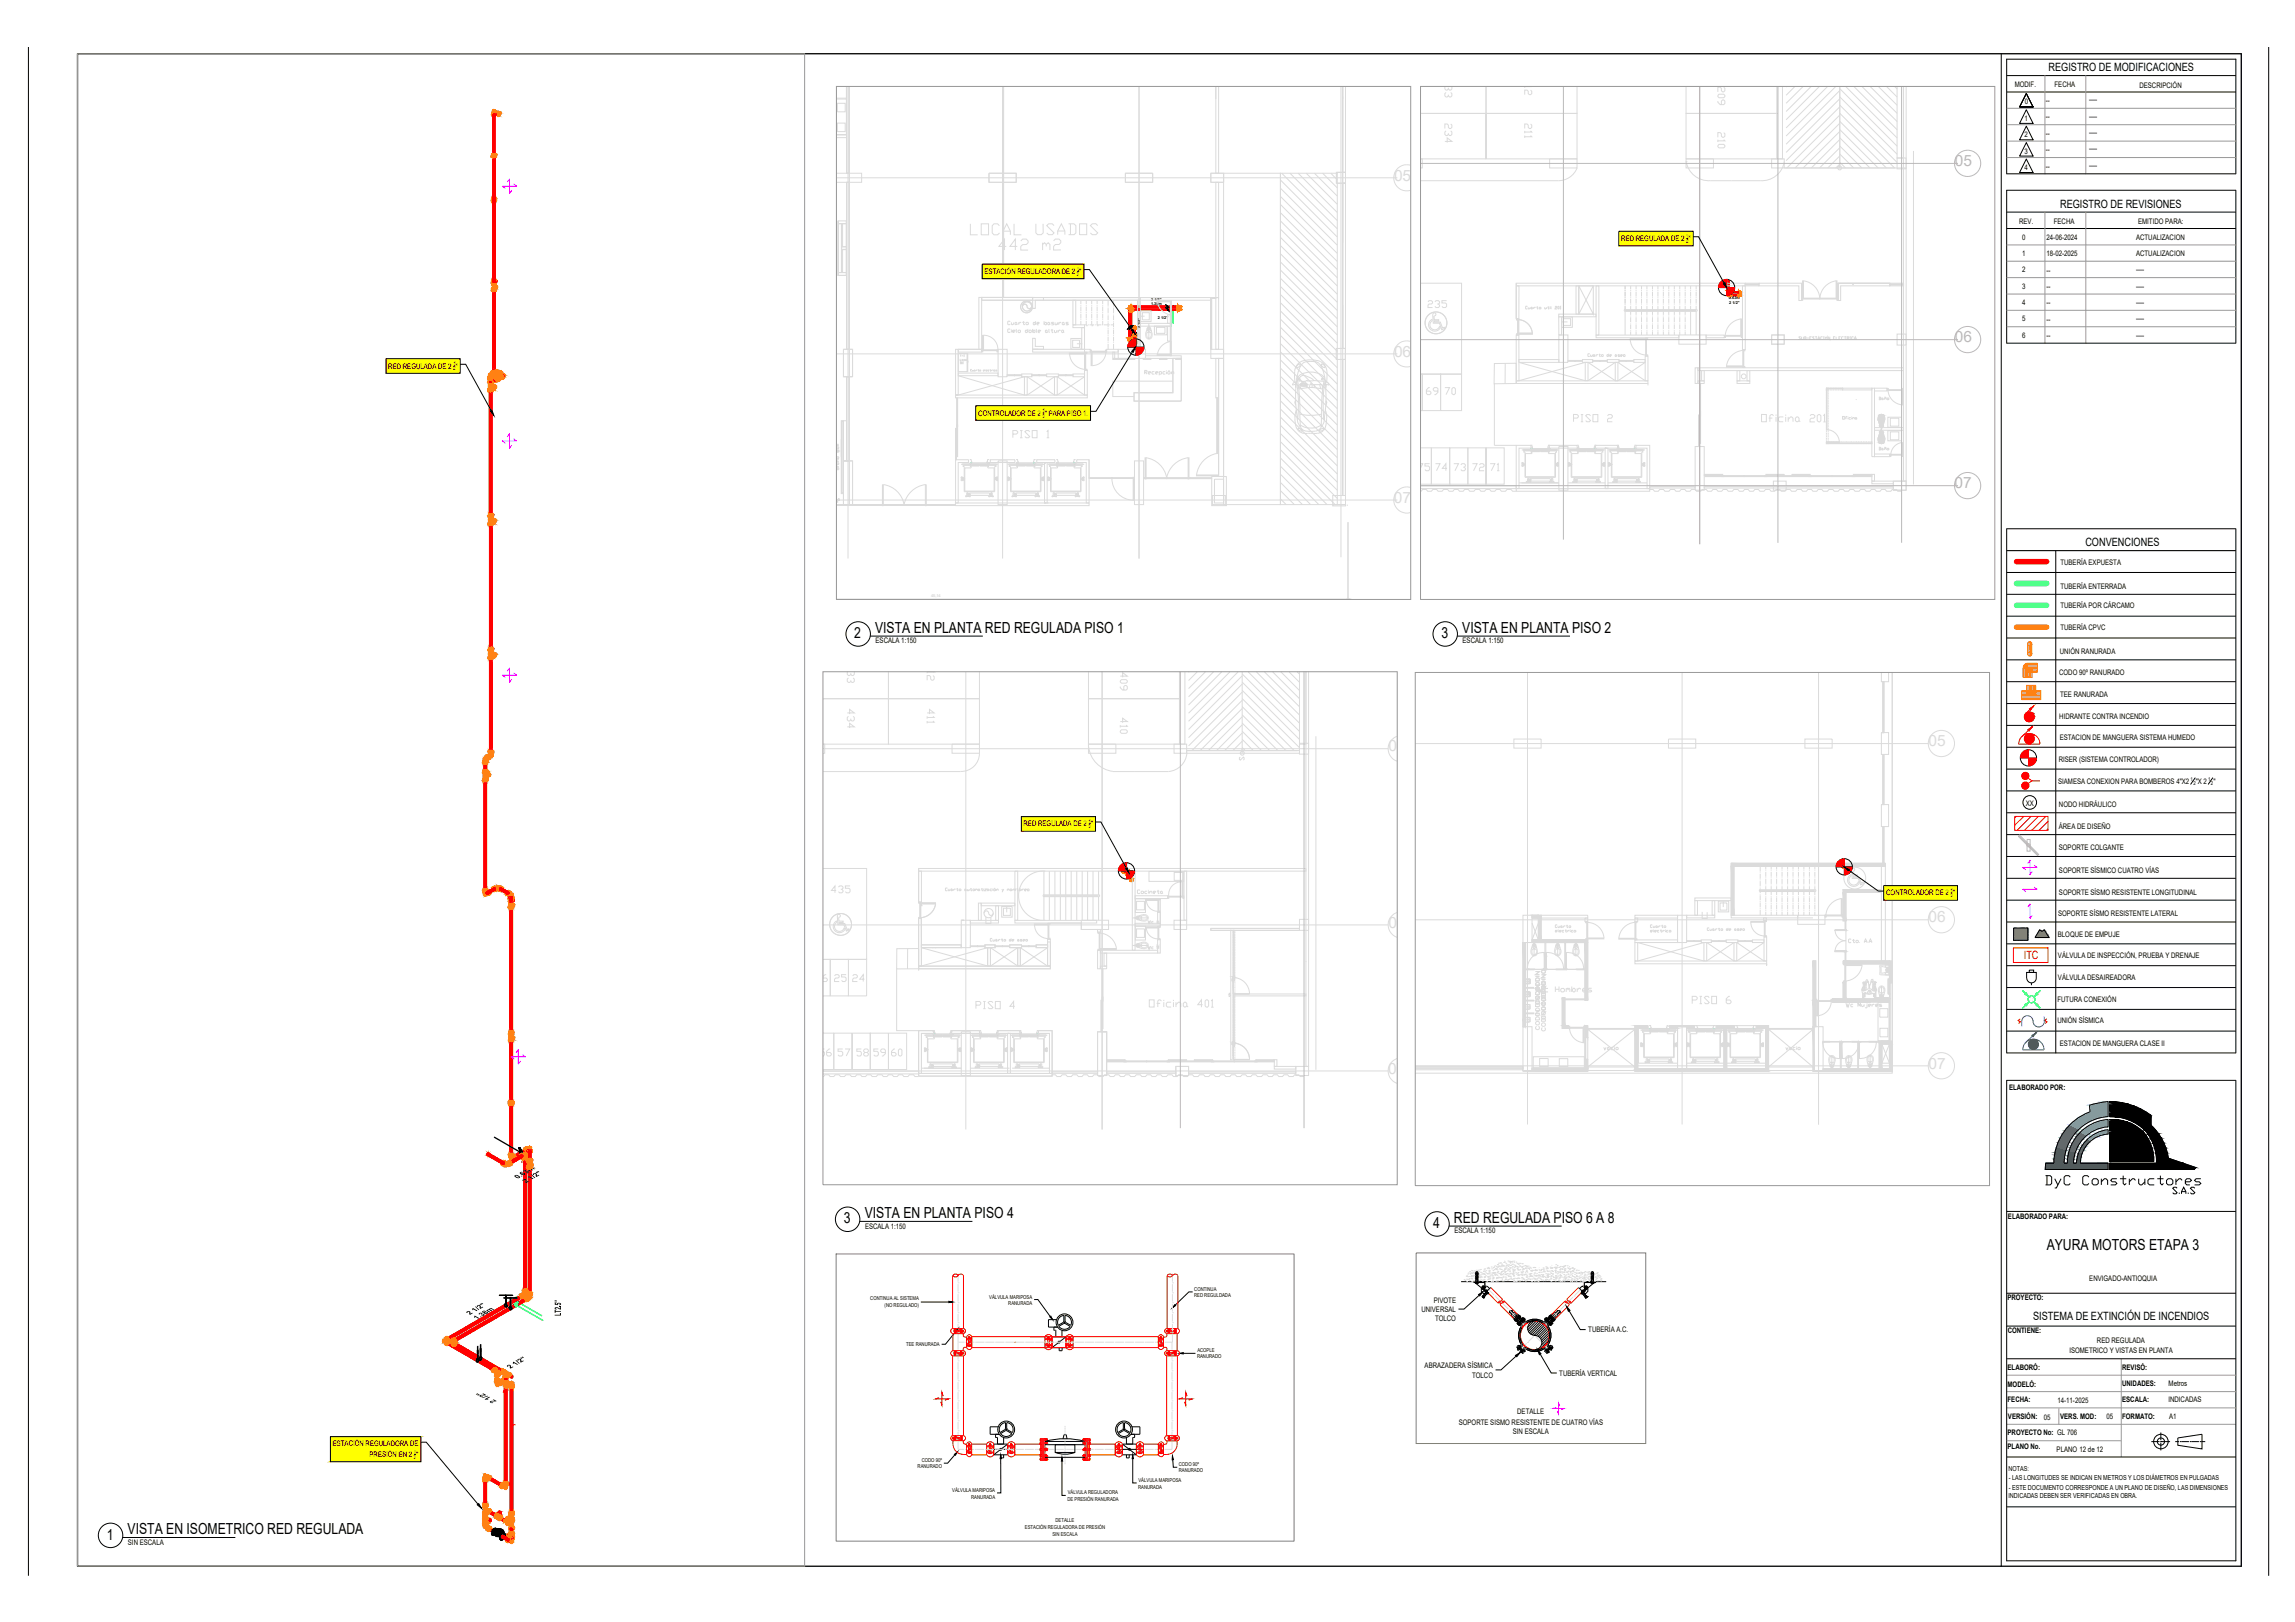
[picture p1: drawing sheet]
<svg xmlns="http://www.w3.org/2000/svg" width="841mm" height="594mm" viewBox="0 0 841 594" stroke-linecap="round" stroke-linejoin="round" font-family="sans-serif">
<defs><g id="words">
<text font-size="8.4" x="748.2" y="436.4">DyC Constructores</text>
<g font-size="6.2" fill="#dbdbdb">
<text x="644.2" y="155.9">Oficina 201</text>
<text x="414.2" y="254" transform="rotate(-90 414.2 254)">409</text>
</g>
<g font-size="5.7" fill="#dbdbdb">
<text x="632.9" y="39.5" transform="rotate(-90 632.9 39.5)">209</text>
<text x="510.8" y="66.1">05</text>
<text x="510.8" y="130.6">06</text>
<text x="519.3" y="173.6">75</text>
<text x="510.8" y="184.1">07</text>
<text x="508.8" y="275.2">05</text>
<text x="508.8" y="339.7">06</text>
<text x="419.8" y="370.1">Oficina 401</text>
<text x="300.6" y="388.1">56</text>
<text x="508.8" y="393.2">07</text>
</g>
<g font-size="5.7" fill="#bababa">
<text x="716.4" y="60.9">05</text>
<text x="716.4" y="125.4">06</text>
<text x="716.3" y="178.9">07</text>
</g>
<g font-size="5.6">
<text x="313.1" y="233.7">2</text>
<text x="320.7" y="231.8">VISTA EN PLANTA RED REGULADA PISO 1</text>
<text x="528.2" y="233.7">3</text>
<text x="535.9" y="231.8">VISTA EN PLANTA PISO 2</text>
<text x="309.2" y="448.1">3</text>
<text x="316.9" y="446.2">VISTA EN PLANTA PISO 4</text>
<text x="525.2" y="449.8">4</text>
<text x="532.8" y="447.9">RED REGULADA PISO 6 A 8</text>
<text x="750" y="457.7">AYURA MOTORS ETAPA 3</text>
<text x="39.1" y="563.9">1</text>
<text x="46.8" y="561.9">VISTA EN ISOMETRICO RED REGULADA</text>
</g>
<text font-size="4.4" fill="#dbdbdb" x="304.1" y="360.9" transform="rotate(-90 304.1 360.9)">26</text>
<g font-size="4.2">
<text x="750.7" y="26.1">REGISTRO DE MODIFICACIONES</text>
<text x="755" y="76.1">REGISTRO DE REVISIONES</text>
<text x="764.2" y="200.1">CONVENCIONES</text>
<text x="745" y="483.4">SISTEMA DE EXTINCIÓN DE INCENDIOS</text>
</g>
<text font-size="4.2" fill="#f00" x="741.6" y="351.3">ITC</text>
<text font-size="3.6" x="205.6" y="482" transform="rotate(-90 205.6 482)">LT2.5''</text>
<g font-size="2.9" fill="#ff7f00">
<text x="189.7" y="431.8" transform="rotate(-30 189.7 431.8)">0.63m</text>
<text x="192.7" y="433.3" transform="rotate(-30 192.7 433.3)">2 1/2&quot;</text>
<text x="187" y="501.3" transform="rotate(-30 187 501.3)">2 1/2&quot;</text>
</g>
<g font-size="2.9">
<text x="172.2" y="481.6" transform="rotate(-30 172.2 481.6)">2 1/2&quot;</text>
<text x="182" y="513.2" transform="rotate(-150 182 513.2)">2 1/2&quot;</text>
</g>
<g font-size="2.8">
<text x="738.3" y="31.9">MODIF.</text>
<text x="752.9" y="31.9">FECHA</text>
<text x="784" y="32.4">DESCRIPCIÓN</text>
<text x="742.1" y="38.2">0</text>
<text x="749.8" y="37.7">--</text>
<text x="765.6" y="37.5">----</text>
<text x="741.9" y="44.3">1</text>
<text x="749.8" y="43.7">--</text>
<text x="765.6" y="43.4">----</text>
<text x="741.9" y="50.3">2</text>
<text x="749.8" y="49.8">--</text>
<text x="765.6" y="49.4">----</text>
<text x="741.9" y="56.4">3</text>
<text x="749.8" y="55.7">--</text>
<text x="765.6" y="55.5">----</text>
<text x="741.9" y="62.3">4</text>
<text x="749.8" y="61.7">--</text>
<text x="765.6" y="61.5">----</text>
<text x="739.9" y="81.9">REV.</text>
<text x="752.7" y="81.9">FECHA</text>
<text x="783.5" y="81.9">EMITIDO PARA:</text>
<text x="594.1" y="88.4">RED REGULADA DE 2 &quot;</text>
<text x="741" y="87.8">0</text>
<text x="750" y="87.8">24-06-2024</text>
<text x="782.8" y="87.7">ACTUALIZACION</text>
<text x="741" y="93.7">1</text>
<text x="750" y="93.8">18-02-2025</text>
<text x="782.8" y="93.7">ACTUALIZACION</text>
<text x="360.8" y="100.4">ESTACIÓN REGULADORA DE 2 &quot;</text>
<text x="741" y="99.8">2</text>
<text x="750" y="99.9">--</text>
<text x="782.8" y="99.7">----</text>
<text x="741" y="105.8">3</text>
<text x="750" y="105.9">--</text>
<text x="782.8" y="105.7">----</text>
<text x="741" y="111.8">4</text>
<text x="750" y="111.8">--</text>
<text x="782.8" y="111.7">----</text>
<text x="741" y="117.7">5</text>
<text x="750" y="117.8">--</text>
<text x="782.8" y="117.7">----</text>
<text x="741" y="123.8">6</text>
<text x="750" y="123.9">--</text>
<text x="782.8" y="123.7">----</text>
<text x="142.3" y="135">RED REGULADA DE 2 &quot;</text>
<text x="358.5" y="152.3">CONTROLADOR DE 2 &quot; PARA PISO 1.</text>
<text x="755.1" y="206.8">TUBERÍA EXPUESTA</text>
<text x="755.1" y="215.9">TUBERÍA ENTERRADA</text>
<text x="755.1" y="222.8">TUBERÍA POR CÁRCAMO</text>
<text x="755.1" y="230.8">TUBERÍA CPVC</text>
<text x="320.9" y="235.6">ESCALA 1:150</text>
<text x="536" y="235.6">ESCALA 1:150</text>
<text x="754.9" y="239.7">UNIÓN RANURADA</text>
<text x="754.6" y="247.2">CODO 90º RANURADO</text>
<text x="755" y="255.2">TEE RANURADA</text>
<text x="754.6" y="263.2">HIDRANTE CONTRA INCENDIO</text>
<text x="754.8" y="271.2">ESTACION DE MANGUERA SISTEMA HUMEDO</text>
<text x="754.4" y="279.2">RISER (SISTEMA CONTROLADOR)</text>
<text x="754.2" y="287.1">SIAMESA CONEXION PARA BOMBEROS 4&quot;X2</text>
<text x="804.6" y="287.1">&quot;X 2</text>
<text x="811.1" y="287.1">&quot;</text>
<text x="742.4" y="295.1">XX</text>
<text x="754.5" y="295.7">NODO HIDRÁULICO</text>
<text x="375.1" y="302.7">RED REGULADA DE 2 &quot;</text>
<text x="754.5" y="303.7">ÁREA DE DISEÑO</text>
<text x="754.5" y="311.2">SOPORTE COLGANTE</text>
<text x="754.5" y="319.7">SOPORTE SÍSMICO CUATRO VÍAS</text>
<text x="691.2" y="328">CONTROLADOR DE 2 &quot;</text>
<text x="754.5" y="327.7">SOPORTE SÍSMO RESISTENTE LONGITUDINAL</text>
<text x="754.2" y="335.7">SOPORTE SÍSMO RESISTENTE LATERAL</text>
<text x="754.1" y="343.2">BLOQUE DE EMPUJE</text>
<text x="754.2" y="350.9">VÁLVULA DE INSPECCIÓN, PRUEBA Y DRENAJE</text>
<text x="754.2" y="358.9">VÁLVULA DESAIREADORA</text>
<text x="754" y="366.9">FUTURA CONEXIÓN</text>
<text x="753.9" y="374.9">UNIÓN SÍSMICA</text>
<text x="754.9" y="383.2">ESTACION DE MANGUERA CLASE II</text>
<text x="736.3" y="399.3">ELABORADO POR:</text>
<text x="317" y="450">ESCALA 1:150</text>
<text x="735.8" y="446.4">ELABORADO PARA:</text>
<text x="533" y="451.7">ESCALA 1:150</text>
<text x="765.7" y="469">ENVIGADO-ANTIOQUIA</text>
<text x="525.4" y="477.1">PIVOTE</text>
<text x="735.6" y="476.2">PROYECTO:</text>
<text x="520.9" y="480.5">UNIVERSAL</text>
<text x="525.9" y="483.8">TOLCO</text>
<text x="582.1" y="488">TUBERÍA A.C.</text>
<text x="735.7" y="488.2">CONTIENE:</text>
<text x="768.4" y="491.9">RED REGULADA</text>
<text x="758.3" y="495.5">ISOMETRICO Y VISTAS EN PLANTA</text>
<text x="522.1" y="501.1">ABRAZADERA SÍSMICA</text>
<text x="571.4" y="503.9">TUBERÍA VERTICAL</text>
<text x="735.7" y="501.9">ELABORÓ:</text>
<text x="777.7" y="501.9">REVISÓ:</text>
<text x="539.5" y="504.6">TOLCO</text>
<text x="735.7" y="507.9">MODELÓ:</text>
<text x="777.7" y="507.7">UNIDADES:</text>
<text x="794.7" y="507.7">Metros</text>
<text x="735.7" y="513.7">FECHA:</text>
<text x="753.9" y="513.8">14-11-2025</text>
<text x="777.7" y="513.7">ESCALA:</text>
<text x="794.6" y="513.7">INDICADAS</text>
<text x="534.6" y="521.8">SOPORTE SISMO RESISTENTE DE CUATRO VÍAS</text>
<text x="556" y="518">DETALLE</text>
<text x="735.8" y="519.9">VERSIÓN:</text>
<text x="749" y="520">05</text>
<text x="755" y="519.7">VERS. MOD:</text>
<text x="771.9" y="519.8">05</text>
<text x="777.7" y="519.7">FORMATO:</text>
<text x="794.9" y="519.7">A1</text>
<text x="554.4" y="525.2">SIN ESCALA</text>
<text x="735.7" y="525.6">PROYECTO No: GL 706</text>
<text x="122" y="529.5">ESTACIÓN REGULADORA DE</text>
<text x="135.4" y="533.7">PRESIÓN EN 2 &quot;</text>
<text x="735.7" y="530.6">PLANO No.</text>
<text x="753.7" y="531.7">PLANO 12 de 12</text>
<text x="46.9" y="565.8">SIN ESCALA</text>
</g>
<g font-size="2.5">
<text x="736" y="538.7">NOTAS:</text>
<text x="736.1" y="542.2">- LAS LONGITUDES SE INDICAN EN METROS Y LOS DIÁMETROS EN PULGADAS</text>
<text x="736.1" y="545.6">- ESTE DOCUMENTO CORRESPONDE A UN PLANO DE DISEÑO, LAS DIMENSIONES</text>
<text x="736" y="548.6">INDICADAS DEBEN SER VERIFICADAS EN OBRA.</text>
</g>
<g font-size="2">
<text x="617.9" y="87.1">1</text>
<text x="617.9" y="89">2</text>
<text x="394.6" y="101">2</text>
<text x="394.7" y="99.2">1</text>
<text x="166.1" y="135.7">2</text>
<text x="166.1" y="133.8">1</text>
<text x="382" y="152.9">2</text>
<text x="382.1" y="151">1</text>
<text x="802.8" y="286">1</text>
<text x="803.8" y="287.5">2</text>
<text x="809.3" y="286">1</text>
<text x="810.2" y="287.5">2</text>
<text x="398.9" y="301.4">1</text>
<text x="398.9" y="303.3">2</text>
<text x="714.7" y="328.6">2</text>
<text x="714.8" y="326.7">1</text>
<text x="437.7" y="472.7">CONTINUA</text>
<text x="318.9" y="476.2">CONTINUA AL SISTEMA</text>
<text x="324.2" y="478.6">(NO REGULADO)</text>
<text x="362.5" y="475.7">VÁLVULA MARIPOSA</text>
<text x="369.5" y="478">RANURADA</text>
<text x="437.6" y="475.1">RED REGULDADA</text>
<text x="332.1" y="493.1">TEE RANURADA</text>
<text x="438.7" y="497.6">RANURADO</text>
<text x="438.8" y="495.2">ACOPLE</text>
<text x="151.7" y="532.5">1</text>
<text x="151.7" y="534.3">2</text>
<text x="336.3" y="537.8">RANURADO</text>
<text x="337.8" y="535.4">CODO 90º</text>
<text x="432" y="539.3">RANURADO</text>
<text x="432" y="536.9">CODO 90º</text>
<text x="417.1" y="545.2">RANURADA</text>
<text x="417.2" y="542.8">VÁLVULA MARIPOSA</text>
<text x="348.9" y="546.5">VÁLVULA MARIPOSA</text>
<text x="355.9" y="548.8">RANURADA</text>
<text x="391.1" y="549.9">DE PRESIÓN RANURADA</text>
<text x="391.3" y="547.2">VÁLVULA REGULADORA</text>
<text x="386.8" y="557.4">DETALLE</text>
<text x="375.6" y="560.1">ESTACIÓN REGULADORA DE PRESIÓN</text>
<text x="385.7" y="562.4">SIN ESCALA</text>
</g>
<g font-size="1.4">
<text x="421.8" y="111.8">1.38m</text>
<text x="421.9" y="110.1">2 1/2&quot;</text>
<text x="633.6" y="109.5">0.63m</text>
<text x="633.7" y="111.3">2 1/2&quot;</text>
<text x="424.3" y="116.9">2 1/2&quot;</text>
<text x="417.9" y="120.2" transform="rotate(-90 417.9 120.2)">2 1/2&quot;</text>
</g>
</g></defs>
<!-- layer: GL RED REGULADA_PISO 2 -->
<g fill="none" stroke="#ff7f00" stroke-width=".37">
<path d="M633 106.4h.1M633 106.4l.2 .2M633.1 106.3h.1M633.1 108.1h.2M633.1 106.5h.8zM633.1 106.5h.1M633.1 106.3v.2M633.1 106.3h.8zM633.1 108.1h.4M633.1 106.3h.2M633.1 106.3l-.1 .1M633.2 107.9l.1 .1"/>
<path d="M633.2 108h.1M633.2 108.2h.1M633.2 106.3h.1M633.2 106.5l.1 .1M633.3 106.6h.1M633.3 106.3h.1M633.2 108.2h.3M633.2 107.8l.2 .1M633.2 108.4l.1 .1M633.2 107.8h.6v.6h-.6zM633.2 106.4h.3l-.3 .1M633.2 106.4v.1"/>
<path d="M633.2 106.3v.1M633.2 106.3h.3l-.3 .1M633.3 108h.1M633.3 108.1h.1M633.3 108.2h.1M633.3 108.1v.1M633.3 108h.2M633.3 108.1h.2M633.3 108.2h.2M633.3 106.4v.7M633.3 107.1h.1M633.3 107.1l.2 .2"/>
<path d="M633.3 106.5h.1M633.3 106.6h.5zM633.3 106.3h-.1M633.3 106.3h.6zM633.3 102.8v.1M633.3 102.8h.2M633.3 102.8h.1M633.3 102.9h.2M633.3 102.9h.1M633.3 106.3v.2M633.3 108v.2M633.3 108.1l.2 .2"/>
<path d="M633.3 107.1h.2M633.3 107.1l.1 .1M633.3 102.8h.5M633.3 102.9h.5M633.3 108v.1M633.3 107.8l.1 .1M633.3 108.2l-.1 .1M633.3 107.8h-.1M633.3 106.4h.2v.7h-.2M633.3 107.2h.1M633.3 107.2h.2M633.3 107.1l.2 .1"/>
<path d="M633.4 106.5h.1M633.3 106.5l.1 .1M633.4 106.3h.1M633.3 102.8h.2l-.2 .1M633.3 102.8h.2h-.2M633.3 107.1v.1M633.3 106.5l-.1 .1M633.4 107.9h.3v.4h-.3zM633.4 107.9h.1M633.4 108.3h.1M633.4 107.9l-.1 .1M633.4 108.2h.1"/>
<path d="M633.4 108h.1M633.4 108h-.1M633.4 108l-.1 .1M633.4 108.1h-.1M633.4 108.1l-.1 .1M633.4 108.1h.1M633.4 108.2v.1M633.4 108.3l-.2 .1M633.4 108.3l-.1 .2M633.4 107.1h.1M633.4 107.1h-.1M633.4 107.2h.1"/>
<path d="M633.4 107.3h.1M633.4 107.2v.1M633.4 107.1l.1 .1M633.4 106.3h-.1M633.4 102.8h.1M633.4 102.9h.1M633.4 107.1v.2M633.4 107.9v.1M633.4 108v.1M633.4 108.1v.1M633.4 107.8h.3M633.4 107.6h.3"/>
<path d="M633.4 107.9h.3M633.4 108.5h.3M633.4 108.3h.3M633.4 108.6h.3M633.4 107.6v.2M633.4 107.6h.1M633.4 107.8h.1M633.4 108.5h.1M633.4 108.6h.1M633.4 107.7v.2M633.4 108.3v.2M633.4 107.1v.1"/>
<path d="M633.4 107.2l.1 .1M633.5 106.5h.1M633.5 106.3h.1M633.4 102.8h.4h-.5h.2M633.4 102.9h.4h-.5h.2M633.4 106.5v.1M633.4 107.6v1M633.4 107.1l-.1 .1M633.5 107.9h.1M633.5 108.3h.1M633.5 107.9h-.1M633.5 107.9l-.1 .1"/>
<path d="M633.5 108h-.1M633.5 108.2h-.1M633.5 108h.1M633.5 108l-.1 .1M633.5 108.1h-.1M633.5 108.1l-.1 .1M633.5 108.2h.1M633.5 108.1h.1M633.5 107.1h.1M633.5 107.1h-.1M633.5 107.2h.1M633.5 107.2l-.1 .1"/>
<path d="M633.5 107.3h.1M633.5 107.2v.1M633.5 107.1v.1M633.5 107.9l-.2 .2M633.5 107.1v.2M633.5 107.1l-.1 .1M633.5 108.1h.6M633.5 107.9h.6M633.5 108.1v.2h.6v-.2M633.5 108.3h.6M633.5 108.3v-.2h.6v.2M633.5 107.9v.1"/>
<path d="M633.5 108v.1M633.5 108.1v.1M633.5 108.2v.1M633.5 107.9l-.2 .1 .2 .3M633.5 107.9l-.2 .2 .2 .2M633.5 107.9v.4M633.5 107.7v.2M633.5 108.3v.2M633.5 107.7h.1M633.5 107.7l-.2 .3 .1 .3 .4-.1-.3-.3M633.5 106.4h.3v.7h-.3zM633.5 106.4h-.2v.7h.2"/>
<path d="M633.5 106.4v.7M633.5 107.3h.6M633.5 107.1h.6v.2h-.6zM633.5 107.1h.6M633.5 106.8h.6v.3h-.6zM633.5 106.8h.6M633.5 107.1l-.2 .1M633.6 106.5h.1M633.5 106.4h.3l-.3 .1M633.5 106.4h-.3l.3 .1M633.6 106.3h.1M633.5 106.3h-.3l.3 .1"/>
<path d="M633.5 106.3h.3l-.3 .1M633.5 102.8v.1M633.5 102.8h-.2l.2 .1M633.5 102.8h.1M633.5 102.8h.2M633.5 102.8h.3M633.5 102.9h.2M633.5 102.9h.3M633.5 108h-.3M633.5 106.5v.1M633.5 107.7v.8M633.6 107.7v.2"/>
<path d="M633.6 108.3v.2M633.7 106.5h.1M633.7 106.3h.1M633.6 102.8h.1M633.6 106.5v.1M633.7 107.6v.2M633.7 107.6h.1M633.7 107.8h.1M633.7 107.9h.1M633.7 108.3h.1M633.7 108.5h.1M633.7 108.6h.1"/>
<path d="M633.7 108.3v.2M633.7 102.8h.1M633.7 102.9h.1M633.7 107.6v.3M633.7 108.3v.3M633.7 108l.2 .1zM633.7 107.8v.1M633.7 108.3l.1 .1M633.7 108.2l.2 .1M633.7 106.3h.2M633.7 102.8v.1M633.7 106.4l.1 .1"/>
<path d="M633.7 106.5v.1M633.9 108.1h.1M633.8 108.1l.1 .2zM633.8 108.1l-.4-.2-.1 .3 .3 .1 .3-.2M633.8 108.1h.1M633.8 106.4v.7M633.8 106.3l.2 .2zM633.8 106.4h.1M633.8 106.5h.1M633.8 106.3h.1M633.8 102.8v.1M633.8 108h.2"/>
<path d="M633.8 108.2h.2M633.8 108.1h.2M633.8 106.3h.2v.6M633.8 106.3v.1M633.8 107.8l-.1 .1M633.8 106.5l-.1 .1M633.8 106.4v.1M633.8 106.4h-.3l.3 .1M633.8 106.3h-.3l.3 .1M633.8 106.6h.1M633.9 107.9l-.2 .1M633.9 106.3h.1"/>
<path d="M633.9 106.5l-.2 .1M633.9 106.3l-.2 .1M633.9 106.5l-.1 .1M633.9 106.3v.2M634 108h.1M634 108.1h.1M634 108.2h.1M634 108.2v.1M634 108.3v.1M634 108.3v.2M634 107.6l.2 .3zM634 108.6h.1"/>
<path d="M634 108.5h.3M634 107.7h.3M634 107.7v.2M634 107.8v.1M634 107.9v.1M634 107.7v.8zM634 107.7v.6zM634 107.8h.1M634 108.4v.1M634 107.7h.1M634 107.8v.3l.1-.3M634 108.1v.3l.1-.3"/>
<path d="M634 108.4h.1M634 108.4v-.3l.1 .3M634 108.1v-.3l.1 .3M634 106.5h.1M634 106.4h.1M634 107.3l.3 .2zM634 106.6l.3 .2zM634 107.3h.1M634 106.7v.1M634 106.8h.1M634 106.6h.1M634 107.1h.1"/>
<path d="M634 107.1v.1M634 107.2v.1M634 107.3v.1M634 107.1v.2M634 106.9v.1M634 106.8v.1M634 106.8v.2M634 106.7v.7zM634 107.4h.1M634 106.7h.1M634 106.7h.3M634 106.8v.3l.1-.3"/>
<path d="M634 107.1v.2l.1-.2M634 107.4h.3M634 107.3v-.2l.1 .2M634 107.1v-.3l.1 .3M634 107.6h.2M634 107.2v.7M634 108.3v.3M634 107.7v.1M634 107.9h.2M634 106.6h.3v.3M634 108.3h.2M634 107.5l.1 .1"/>
<path d="M634.1 107.3h.2M634.1 107.6h.1M634.1 108.6h.1M634.1 108.4v-.3l.2 .3M634.1 108.1v-.3l.2 .3M634.1 107.8h.2M634.1 107.8v.3l.2-.3M634.1 108.1v.3l.2-.3M634.1 108.4h.2M634.1 106.5l-.2 .1M634.1 107.3h.1M634.1 106.8h.1"/>
<path d="M634.1 106.5h.1M634.1 107.3v-.2l.2 .2M634.1 107.1v-.3l.2 .3M634.1 106.8h.2M634.1 106.8v.3l.2-.3M634.1 107.1v.2l.2-.2M634.1 107.9h.1M634.1 108.3h.1M634.1 108.3l.2 .1M634.2 106.5v.1M634.2 107.6l.1 .2M634.2 107.6h.1"/>
<path d="M634.2 107.9h.1M634.2 108.3h.1M634.3 108.1h.1M634.3 108h.1M634.3 107.9v.1M634.3 107.8v.1M634.3 107.7v.2M634.3 108.2h.1M634.3 108.2v.1M634.3 108.3v.1M634.3 108.3v.2M634.3 107.7v.8z"/>
<path d="M634.3 107.8v.2M634.3 107.8h.1M634.3 108.2v.2M634.3 108.4v.1M634.3 107.5h.1M634.3 107.3h.1M634.3 106.8h.1M634.3 106.6h.1M634.3 107.3v.1M634.3 107.2v.1M634.3 107.1v.2M634.3 107.1h.1"/>
<path d="M634.3 106.9v.1M634.3 106.8v.1M634.3 106.7v.1M634.3 106.8v.2M634.3 107.1v.1M634.3 106.7v.7zM634.3 107.3v-.5v.6M634.3 106.7h.1M634.3 107.8l-.1 .1M634.3 107.2l-.1 .4M634.3 107.7v.3M634.3 108.2l-.1 .4-.2-.1"/>
<path d="M634.3 106.8h-.2M636.9 107.6h.3v.3h-.3zM636.9 108.3l.3 .3zM636.9 107.8h.1M636.9 108.5h.1M636.9 108.6h.1M636.9 108.5h.3M636.9 107.7h.3M636.9 107.7v.2M636.9 107.9v.1M636.9 108h.1M636.9 108.1h.1"/>
<path d="M636.9 108.2h.1M636.9 108.2v.1M636.9 108.3v.1M636.9 108.3v.2M636.9 107.8v.1M636.9 107.7v.8zM636.9 107.7v.6zM636.9 108.2v.2M636.9 108.4v.1M636.9 107.8v.2M636.9 107.7h.1M636.9 107.8v.3l.2-.3"/>
<path d="M636.9 108.1v.3l.2-.3M636.9 108.4h.2M636.9 108.4v-.3l.2 .3M636.9 108.1v-.3l.2 .3M636.9 107.8h.2M636.9 107.3l.3 .2zM636.9 106.6l.3 .2zM636.9 107.4v.1M636.9 107.5h.1M636.9 107.4h.1M636.9 106.7v.1M636.9 106.8h.1"/>
<path d="M636.9 107.1h.1M636.9 107.1v.1M636.9 107.2v.1M636.9 107.3v.1M636.9 107.1v.2M636.9 106.9v.1M636.9 106.9h.1M636.9 106.8v.1M636.9 106.7v.2M636.9 106.7v.8zM636.9 106.8v.2M636.9 106.7h.3"/>
<path d="M636.9 106.8v.3l.2-.3M636.9 107.1v.2l.2-.2M636.9 107.3h.2M636.9 107.5h.3M636.9 107.3v-.2l.2 .2M636.9 107.1v-.3l.2 .3M636.9 106.8h.2M636.9 108.6h.3M636.9 107.6h.3M636.9 107.9h.3M636.9 108.3h.3M636.9 107.2v.3"/>
<path d="M636.9 107.6v.4M636.9 108.2v.4M636.9 107.5l.1 .1M636.9 107.3h.3M637 107.9h.1M637 107.3h.1M637.1 107.6h.1M637.1 108.6h.1M637.1 108.4v-.3l.1 .3M637.1 108.1v-.3l.1 .3M637.1 107.8h.1M637.1 107.8v.3l.1-.3"/>
<path d="M637.1 108.1v.3l.1-.3M637.1 108.4h.1M637.1 108.1h.6M637.1 107.9h.6M637.1 108.1v.2h.6v-.2M637.1 108.3h.6M637.1 108.3v-.2h.6v.2M637.1 107.3h.1M637.1 106.8h.1M637.1 107.3v-.2l.1 .2M637.1 107.1v-.3l.1 .3M637.1 106.8v.3l.1-.3"/>
<path d="M637.1 107.1v.2l.1-.2M637.1 107.1h.6M637.1 107.1h.6v.2h-.6zM637.1 107.3h.6M637.1 106.8h.6v.3h-.6zM637.1 106.8h.6M637.1 106.5v.1M637.1 107.9h.1M637.1 108.3h.1M637.1 108.3h-.1M637.1 107.3l.2 .1M637.1 106.5l-.1 .1"/>
<path d="M637.2 108v.2M637.2 108.2h.1M637.2 108h.1M637.2 107.5v.3M637.2 108.4l.1 .1M637.2 108.6h.1M637.2 108.1h.1M637.2 107.9l.1 .1M637.2 107.8l.1 .1M637.2 107.7l.1 .2M637.2 107.7v.8zM637.2 108.1l.1 .2v-.4v.2"/>
<path d="M637.2 107.8h.1M637.2 108.4v.1M637.2 106.9v.3M637.2 107.2h.1M637.2 106.9h.1M637.2 107.5h.1M637.2 107.4h.1M637.2 106.8h.1M637.2 107.1h.1M637.2 106.9l.1 .1M637.2 106.8l.1 .1M637.2 106.7l.1 .2"/>
<path d="M637.2 106.7l.1 .1M637.2 106.7v.8zM637.2 106.7v.1M637.2 106.8l-.3-.2v.3M637.2 107.3v.1M637.2 107.8v.1M637.2 108.3v.1M637.2 108.5v.1M637.2 108h.3M637.2 108.2h.3M637.2 108.1h.3M637.2 107.2h.3"/>
<path d="M637.2 106.9h.3M637.2 107.1h.3M637.2 106.7l-.1 .1M637.3 108.2l-.1 .1M637.3 108.3l-.1 .1M637.3 108.3l-.1 .2M637.3 107.2h.1M637.3 106.9h.1M637.3 107.3l-.1 .2zM637.3 107.3l-.1 .1M637.3 107.2l-.1 .1M637.3 107.1l-.1 .1"/>
<path d="M637.3 107.3v-.5l-.1 .7M637.3 108.5h-.1M637.3 107.4l-.1 .1M637.3 107.3l-.1 .2M637.3 108.1h.2M637.3 108l.2 .1M637.3 107.1h.2M637.3 106.9l.2 .1M637.3 107.1h.1M637.3 107.1a.29 .29 0 0 1 .4-.3 .29 .29 0 0 1 .1 .5l-.3-.2M637.4 108v.2M637.4 108.2h.1"/>
<path d="M637.4 108h.1M637.4 107.9l.1 .1M637.4 106.9v.3M637.4 107.2h.1M637.4 106.9h.1M637.4 107.9h.6v.5h-.6zM637.4 106.8l.2 .1zM637.4 106.8h.6v.5h-.6zM637.5 108v.2M637.5 108.2h.1M637.5 108h.1M637.5 108.2h-.2"/>
<path d="M637.5 106.9v.3M637.5 107.2h.1M637.5 106.9h.1M637.5 107.1l-.2 .1M637.5 108.3l-.1 .1M637.5 108.2l-.1 .1M637.5 107.8l.1 .1M637.5 107.9h.3v.4h-.3zM637.5 107.2l-.1 .1M637.5 106.7l.1 .2M637.6 108.3l-.1 .2M637.6 107.3l-.1 .1"/>
<path d="M637.6 108.3v.2M637.6 107.8v.1M637.6 107.3l.1 .2zM637.6 107.3v.1M637.6 106.7v.1M637.7 107.8l.1 .1zM637.7 108.3v.2M637.7 107.8a.28 .28 0 0 0-.2 .4 .28 .28 0 0 0 .5 0l-.3-.3M637.7 107.8v.1M637.7 107.9h.1M637.7 107.9v.1M637.7 108h.1"/>
<path d="M637.7 108v.1M637.7 108.1h.1M637.7 108.1v.1M637.7 108.2h.1M637.7 108.2v.1M637.7 107.9l.3 .1-.3 .3M637.7 107.9l.3 .2-.3 .2M637.7 107.9v.4M637.7 108h.2M637.7 108h.3M637.7 108.1h.3M637.7 108.2h.3"/>
<path d="M637.7 108.2h.2M637.7 108.3h.1M637.7 106.7v.1M637.7 107.3l-.2-.3 .3-.2 .2 .3-.3 .4M637.7 107.3v.2M637.7 107.3h.1M637.7 107.2h.1M637.7 107.1h.1M637.7 107h.1M637.7 106.9h.1M637.7 106.8h.1M637.7 106.8v.5"/>
<path d="M637.7 106.8l.2 .2-.2 .3M637.7 106.8l.3 .3-.3 .2M637.7 106.8l.3 .2-.3 .3M637.7 107.2h.2M637.7 107.1h.3M637.7 107h.3M637.7 107h.2M637.7 106.9h.2M637.7 108h.5M637.7 108.2h.5M637.7 108.1h.4M637.7 106.7v.8"/>
<path d="M637.7 107.8v.7M637.7 107.2h.5M637.7 106.9h.5M637.7 107.1h.4M637.7 107.9l.1 .1M637.7 108l.1 .1M637.7 108.1l.1 .1M637.7 107.1l.1 .1M637.7 107l.1 .1M637.7 106.9l.1 .1M637.7 107.2v.1M637.7 106.8l.1 .1"/>
<path d="M637.7 107.9l.3 .2M637.7 106.8l.3 .3M637.8 107.8v.1M637.8 108.3v.2M637.8 107.9h.1M637.8 108.3h.1M637.8 107.9v.1M637.8 108h.1M637.8 108v.1M637.8 108.1h.1M637.8 108.1v.1M637.8 108.2v.1"/>
<path d="M637.8 108.2h.1M637.8 106.7v.1M637.8 107.3v.1M637.8 107.1h.1M637.8 107.2h.1M637.8 107h.1M637.8 106.9h.1M637.8 107.1v.1M637.8 107v.1M637.8 107.3h.1M637.8 106.9v.1M637.8 107.2v.1"/>
<path d="M637.8 106.8h.1M637.8 106.7v.7M637.8 107.8v.7M637.8 108.3l.2 .1M637.8 108.3l.1 .2M637.8 107.9l.1 .1M637.8 108l.1 .1M637.8 108.1l.1 .1M637.8 107.2l.2 .1M637.8 107.3l.1 .1M637.8 107l.1 .1M637.8 106.9l.1 .1"/>
<path d="M637.8 108.2l-.1 .1M637.9 107.8l-.1 .1M637.9 108.2l.2 .1M637.9 108h.1M637.9 108.2h.1M637.9 108l.1 .1M637.9 106.7l-.1 .2M637.9 107.2l.2 .1M637.9 106.7l.1 .1M637.9 107.1h.1M637.9 107h.1M637.9 107.1v.1"/>
<path d="M637.9 107l.1 .1M637.9 106.9v.3M637.9 108v.2M637.9 108.2l-.1 .1M638 108v.2M638 108h.1M638 108.2h.1M638 108.1h.1M638.1 108.1h.1M638 108.1l-.5-.1a.31 .31 0 0 0 .2 .4 .31 .31 0 0 0 .4-.3M638 108.1v.1M638 106.9v.3"/>
<path d="M638 106.9h.1M638 107.2h.1M638 107.1h.1M638 107.1l.1 .1M638 107.1l-.3 .2M638 107.9l-.2 .1M638 106.8l-.2 .1M638.1 108v.2M638.1 108h.1M638.1 108.2h.1M638.1 107.9l-.2 .1M638.1 108l-.1 .1"/>
<path d="M638.1 106.9v.3M638.1 106.9h.1M638.1 107.2h.1M638.1 106.9h-.2M638.1 106.9l-.1 .1M638.2 108v.2M638.2 108h.1M638.2 108.2h.1M638.2 106.9v.3M638.2 106.9h.1M638.2 107.2h.1M193.7 420h.2"/>
<path d="M193.7 420l.3 .1M193.8 420h-.1M193.8 420l.3 .1M193.8 420h.5M193.9 420l-1.1 .6M193.9 420h.1M193.9 420h-.2M193.9 420l.3 .1M193.9 419.9h.1M193.9 419.9l-.1 .1M193.9 419.9v.1M193.9 420l.3 .2"/>
<path d="M193.9 419.9h.3M193.9 419.9l-.3 .3M194 420h.1M194 419.9h.1M194 419.9l-.1 .1M194 420l.3 .2M194 419.9l-.4 .3M194 419.9l.1 .1M194 419.9l.5 .4M194.1 420h.1M194.1 419.9l.1 .1M194.1 419.9h.1"/>
<path d="M194.1 419.9l-.1 .1M194.2 420h.1M194.2 419.9l.4 .4M194.3 420h.1M194.3 420l.3 .2M178.4 422.9l.3-.1-.1 .3M178.4 422.7l.2-.3 .2 .2-.1 .2M178.4 423.1v-.2l.3 .3M178.4 422.9l.4-.1-.4 .3 .4-.3zM178.6 422.4l.2-.1 .2 .1-.2 .2M178.6 423.2l.2 .1M178.6 422.6l.2 .2-.4 .1 .4-.1z"/>
<path d="M178.7 422.8l.3 .1M178.7 422.8l.3 .1-.4 .2 .4-.2M178.7 423.2l.3-.3-.3 .4M178.7 422.4l.1 .4zM178.7 422.4l.1 .4-.2-.2 .2 .2zM178.7 422.4a.45 .45 0 0 1 .5 .5 .45 .45 0 0 1-.7 .3zM178.8 422.3l.4 .1h-.2M178.8 423.1l-.2 .1 .4 .1M178.8 422.8l-.3 .4M178.8 422.8l-.1 .4M178.8 422.8l.1 .3-.1-.3-.1 .4M178.8 422.8l.3 .1-.3-.1 .1 .3z"/>
<path d="M178.8 422.8h.3M178.8 422.8l.4-.4zM178.8 422.6l.2 .3M178.8 422.6l.2 .3-.3-.1 .3 .1M178.8 423.3l.2-.4-.1 .4M178.8 422.3v.5M178.9 422.2l.3 .2M178.9 423l-.1 .1 .2 .2 .2-.2M178.9 422.3l-.1 .5M178.9 422.3l-.1 .5v-.5M179 422.4l-.1 .1a.44 .44 0 0 0-.4 .5 .44 .44 0 0 0 .6 .3 .44 .44 0 0 0 .3-.5l-.3-.4-.1 .5-.2-.3 .2 .3v-.5v.5M179 422.9l-.4 .2"/>
<path d="M179 422.9l-.3 .3M179 422.9l-.3 .4M179 422.9l-.2 .4M179 422.9l-.1 .4M179 422.9v.4M179 422.9l.2 .2-.2-.2v.4M179 422.9l.2 .2M179 422.9h.3h-.3l.2 .2M179 422.9h.3M179 422.9l.4-.2-.4 .2h.3M179 422.9h.1M179 422.4v.5"/>
<path d="M179.1 422.3l.3 .4-.1-.3M179.1 422.8l-.2 .2 .3 .1 .1-.2M179.1 422.3l-.3 .5M179.1 422.4l-.1 .5M179.1 422.4l-.1 .5 .2-.5M179.1 422.5v.3l.3-.1M179.1 422.4l-.3 .4M179.2 422.4l-.2 .5M179.3 422.4l-.3 .5M179.4 422.7l-.4 .2M179.4 422.7l-.4 .2 .3-.5-.3 .5M183.7 426.2v.4"/>
<path d="M183.7 426.3v.4M183.7 426.2v.1M183.7 426.6v.1M183.7 426.7l.5 .1M183.7 426.3l.1 .1M183.7 426.5h.1M183.7 426.5v.1M183.8 426.1v.4M183.8 426.4v.4M183.8 426.1l-.1 .1M183.8 426.4h.1M183.8 426.1h.1"/>
<path d="M183.8 426.4l.2 .3v-.2M183.8 426.4l.1 .1M183.9 426l.1 .5 .2-.7v.5l.1-.2 1 .6v.2M183.9 425.9l-.1 .2zM183.9 426.6l.3 .3-.2-.2M183.9 426v.5M183.9 426.5h.2v.3h-.2M183.9 426h.2M183.9 426l-.1 .1M184 426.5v-.4l.2 .5M184 425.7v.4l.4-.6 .2 .2-.2 .3M184 426.8l.4 .2"/>
<path d="M184 425.7l-.1 .2zM184 426l-.2 .4v-.3M184 426.2l-.2 .3zM184 426.3l-.1 .4zM184 426.7v-.2l.2 .3M184 426.4l-.1 .3M184 426.4l-.1 .1M184 426.4l.3 .1M184.1 425.5l.1-.1v.3zM184.1 425.5v.3zM184.1 426.4l-.1 .4M184.1 425.5a.57 .57 0 0 1 .9-.2 .57 .57 0 0 1-.1 .9 .61 .61 0 0 1-.9 .6 .61 .61 0 0 1 0-1.1z"/>
<path d="M184.1 426h-.2v.5h.2M184.1 426.5v.3M184.1 426l.2 .1M184.2 426.7h.4zM184.2 426.6l.3-.1zM184.2 426.4l.3 .1-.3 .1zM184.2 425.4l-.2 .3 .2 .1 .4-.4v.3M184.2 426.8l.4 .2M184.2 426.5l-.1 .3M184.2 426.4l-.1 .1M184.2 426.5h-.4M184.2 426.9l.4-.2z"/>
<path d="M184.2 426.1l.3 .3h-.3zM184.2 425.4l.2-.1-.2 .3zM184.2 426.4v.4zM184.3 426.5l-.1-.2 1.1 .8M184.3 426.1l.1-.3 1 .6-.1 .3M184.3 426.4v.4M184.3 426.1v.4M184.3 426.1l.1 .1M184.3 426.8h-.1M184.4 426.3v.4M184.4 426.1v.5M184.4 426.7l-.1 .1"/>
<path d="M184.4 426.3l-.1 .1M184.4 427l.3-.3zM184.4 426l.2 .2-.4-.1zM184.4 426l.1-.2 .1 .3M184.4 426.4v.3M184.4 425.5l.6 .1-.3 .3a.44 .44 0 0 1-.2 .6 .44 .44 0 0 1-.6-.4 .44 .44 0 0 1 .3-.5zM184.4 426.6v.1M184.4 426.5v.1M184.4 426l.2 .1M184.4 426.6l1 .6M184.4 425.8l.2-.1 1 .5-.2 .2M184.4 425.3v.2l.6-.1-.2 .1"/>
<path d="M184.4 426.7l.3-.2 .1 .1-.4 .3h.4M184.4 425.3l.2-.1-.1 .3zM184.4 426.2v.1M184.5 426.3l.2 .2-.1 .1M184.5 426.3l.1 .3M184.6 426.5l-.2 .1 1.2 .5M184.6 425.7l1 .5M184.6 425.6l.1 .4zM184.6 425.6l.2-.1 .1 .3zM184.6 425.6a.55 .55 0 0 1 .9 0 .55 .55 0 0 1-.2 .9 .6 .6 0 0 1-.9 .5 .6 .6 0 0 1 0-1zM184.6 425.5l.4-.2zM184.6 426.1l.3 .1-.2 .3z"/>
<path d="M184.6 426.1l.4-.1-.1 .2M184.6 426.1l.3 .1M184.7 426.7l-.2 .3zM184.7 425.2l-.3 .1 .9 .1h-.3M184.7 425.5l.3-.1zM184.7 426.5l.3-.1-.2 .2M184.7 425.7l.3-.3zM184.7 425.2l-.1 .3M184.7 425.9l.3-.1v.2zM184.7 425.7l.3-.1v.2zM184.8 426.4l-.2 .1 1 .6 .2-.2M184.8 425.6l1.2 .7-.2-.1"/>
<path d="M184.8 425.5l.2-.1-.1 .4zM184.8 425.5l.1 .3a.4 .4 0 0 1 .3 .6 .4 .4 0 0 1-.7 .1l.4-.7zM184.8 426.6v.3l.2-.2M184.8 426l.1 .1M184.9 425.6v.4M184.9 425.5v.4M184.9 426h.1M184.9 426.7l-.1 .2zM184.9 426.7l-.1 .2M184.9 426.2l.1-.3 .2 .1-.4 .6 .5-.1M184.9 425.2l-.3 .3M184.9 425.2h-.2l.3 .1"/>
<path d="M184.9 425.5v.2M184.9 425.4v.1M184.9 425.6v.1M184.9 425.9h.1M184.9 426.1l-.1 .3 1 .5 .2-.2M184.9 425.7l1.1 .6M184.9 425.4v.4M184.9 425.7v.4M184.9 426.6l.1 .2zM184.9 425.8l-.1 .2M184.9 425.4h.6M184.9 425.4h.1"/>
<path d="M184.9 425.7l.1 .1M184.9 426.1h.1M185 425.4l-.1 .4M185 425.4l-.1-.2 .3 .3M185 426.5h.3zM185 425.3l.4 .3-.1-.2M185 425.6v-.2l.4 .7v-.2M185 425.8h-.1M185 425.8h.4M185 426.1h.4M185.1 425.3h.2v.5h-.2M185.1 425.8v.3"/>
<path d="M185.1 425.4l-.1 .4M185.1 425.3l-.1 .1M185.2 426l-.2-.4-.1 .5 1.1 .6v-.2M185.2 426.1l.2-.1zM185.4 426.2h.1M185.2 425.5l.2 .4v-.3M185.2 426l-.2 .4 .3 .1 .1-.4M185.3 427.1h.1M185.3 427h.1M185.3 426.9v.1M185.3 426.9h.1M185.3 426.8h.1"/>
<path d="M185.3 426.7h.1M185.3 427v.1M185.3 426.8v.1M185.3 427.1h.7M185.3 427h.7M185.3 426.9h.7M185.3 426.8h.7M185.3 426.7h.7M185.3 425.4l-.1 .4zM185.3 427.1l.1 .1M185.3 427l.1 .1M185.3 426.8l.1 .1"/>
<path d="M185.3 426.7l.1 .1M185.3 426.9l.1 .1M185.3 426.6h.7M185.3 425.3v.5M185.3 425.8h-.2v.3h.2M185.3 426.9l.2 .3M185.3 425.3l.1 .1M185.4 427.2h.1M185.3 426.6h.1M185.4 426.5v.1M185.4 426.6h.1M185.4 426.6v.1"/>
<path d="M185.4 426.7v.1M185.4 427.1v.1M185.4 427.1h.1M185.4 427v.1M185.4 426.9v.1M185.4 426.9h.1M185.4 426.8v.1M185.4 426.8l.1 .1M185.4 427.2h.5M185.4 426.5h.5M185.4 425.5l-.2 .4zM185.4 426.6v.5"/>
<path d="M185.4 425.8h.1M185.4 426.5h.1M185.4 426.4h.1M185.4 426.6l.1 .1M185.4 426.9v.2M185.4 427.1l.1 .1M185.4 427l.1 .1M185.4 426.9l.1 .1M185.4 426.8h.1M185.4 426.5h.4M185.4 427.2h.4M185.4 426.4h.4"/>
<path d="M185.4 425.7l-.1 .3zM185.4 425.9l-.1 .1M185.5 427.2h.1M185.5 426.4h.1M185.5 426.4l-.1 .1M185.5 426.4v.1M185.5 426.5h.1M185.5 426.5v.1M185.5 426.6v.1M185.5 427.1v.1M185.5 426.8h.1M185.5 426.7v.1"/>
<path d="M185.5 426.7h.1M185.5 427.1h.1M185.5 427v.1M185.5 426.9v.1M185.5 426.8v.1M185.5 427.2h.3M185.5 426.4h.3M185.5 425.4v.4M185.5 425.7v.4M185.5 425.7l-.1 .1M185.5 425.4l.1 .1M185.5 425.8l.1 .1"/>
<path d="M185.5 426.1h-.1M185.5 426.5l.1 .1M185.5 427.1l.1 .1M185.5 427l.1 .1M185.5 426.9l.1 .1M185.5 426.9h.1M185.5 426.8l.1 .1M185.5 426.7l.1 .1M185.5 427.2h.2M185.5 426.4h.2M185.5 426.4v.8M185.6 427.2h.1"/>
<path d="M185.6 426.3h.1M185.6 427.2h-.1M185.6 426.3v.1M185.6 426.4h.1M185.6 426.5v.1M185.6 426.5h.1M185.6 426.4v.1M185.6 427.1v.1M185.6 427.1h.1M185.6 427v.1M185.6 426.9v.1M185.6 426.9h.1"/>
<path d="M185.6 426.8v.1M185.6 426.7v.1M185.6 426.7h.1M185.6 426.6v.1M185.6 426.3l.1 .9M185.6 425.5v.4M185.6 425.6v.4M185.6 425.6l-.1 .1M185.6 426l-.1 .1M185.6 425.5v.1M185.6 425.9v.1M185.6 427.1l.1 .1"/>
<path d="M185.6 427l.1 .1M185.6 426.9l.1 .1M185.6 426.8l.1 .1M185.6 426.7l.1 .1M185.6 426.6l.1 .1M185.6 426.5l.1 .1M185.6 426.4l.1 .1M185.6 426.3l.1 .1M185.6 426.2l-.2 .3a.33 .33 0 0 0-.2 .4 .33 .33 0 0 0 .4 .2M185.6 426.2l-.2 .4a.29 .29 0 0 0-.2 .4 .29 .29 0 0 0 .4 .1M185.6 426.2l-.1 .3a.34 .34 0 0 0-.2 .4 .34 .34 0 0 0 .3 .2M185.6 426.2l-.2 1 .2-.1"/>
<path d="M185.6 426.2v.9M185.6 426.2l.3 .6-.1 .4-.2-.1M185.6 426.2l.3 .5v.4h-.3M185.6 426.2l.3 .4a.29 .29 0 0 1 .1 .4 .29 .29 0 0 1-.4 .1M185.6 426.2l.3 .3a.34 .34 0 0 1 .1 .4 .34 .34 0 0 1-.4 .2M185.6 426.2l.3 .3a.33 .33 0 0 1 .2 .4 .33 .33 0 0 1-.5 .2M185.6 426.2h.1M185.6 427.1l-.1 .1M185.6 426.2l-.1 .2M185.6 426.3l-.2 .3M185.6 426.2v1M185.6 426.7l.3 .1"/>
<path d="M185.6 426.4l.4 .4M185.6 426.2l.3 .3M185.6 427.1l.2 .1M185.7 427.2h.1M185.7 427.1v.1M185.7 427.1h.1M185.7 427v.1M185.7 426.9v.1M185.7 426.9h.1M185.7 426.8v.1M185.7 426.7v.1M185.7 426.7h.1"/>
<path d="M185.7 426.6v.1M185.7 426.5v.1M185.7 426.5h.1M185.7 426.4v.1M185.7 426.4h.1M185.7 425.9l.1 .2M185.7 427.1l.1 .1M185.7 426.9l.1 .1M185.7 426.8l.1 .1M185.7 426.8l.2 .1M185.7 426.7l.1 .1M185.7 426.6l.1 .1"/>
<path d="M185.7 426.5l.1 .1M185.7 425.5v.4M185.7 425.6v.4M185.7 425.9h.1M185.7 425.4v.1M185.7 425.6v.1M185.7 426h.1M185.7 426.7l.2 .1M185.8 427.2h.1M185.8 427.1h.1M185.8 427l.1 .1M185.8 426.9l.1 .1"/>
<path d="M185.8 427.1l.1 .1M185.8 426.8h.1M185.8 426.7l.1 .1M185.8 426.7h.1M185.8 426.6l.1 .1M185.8 426.6h.1M185.8 426.5l.1 .1M185.8 425.7v.4M185.8 425.4v.4M185.8 426.1h.2M185.8 425.7l.2 .1M185.8 425.4v.3"/>
<path d="M185.8 426.5v.1M185.8 426.7v.1M185.8 427v.2M185.8 425.4h.5M185.8 425.8l-.1 .1M185.9 427.1h.1M185.9 427h.1M185.9 427.2h.1M185.9 427.1v.1M185.9 426.9v.1M185.9 426.9h.1M185.9 426.8v.1"/>
<path d="M185.9 426.8h.1M185.9 426.7v.1M185.9 426.6v.1M185.9 426.6h.1M185.9 426.5v.1M185.9 426l.2 .2zM185.9 425.8l.2 .3zM185.9 425.7l.1 .3zM185.9 426.1l.1-.4 .2 .7 .2-.2-.1-.5-1 .8M185.9 427l.1 .1M185.9 426.9l.1 .1M185.9 426.8l.1 .1"/>
<path d="M185.9 426.7h.1M185.9 426.6l.1 .1M185.9 425.4l.1 .4M185.9 426.2l.2 .2zM185.9 425.5l.2 .4zM185.9 425.5l.2 .3zM185.9 425.5a.86 .86 0 0 1 1 .4 .86 .86 0 0 1-.1 1.1 1.14 1.14 0 0 1-.9-1.5zM185.9 426.8v.4M186 427.1h.1M186 427h.1M186 426.9h.1M186 426.8h.1"/>
<path d="M186 426.8v.1M186 425.8h.2v.3h-.2M186 426.7v.1M186 426.9v.2M186 426.5l.2 .2zM186 425.4l.1 .4M186 425.7l.1-.2-.2 .3M186.1 425.8h.3l.1-.3 .2 1.2-.6-.3zM186.2 425.8v.3M186.2 425.3h-.2v.5h.2M186.2 425.4v.4M186.2 425.3l.2 .2"/>
<path d="M186.2 426.5l.1 .3zM186.2 425.3h.2l-.4 .1M186.2 425.4l.4 .3zM186.2 425.6l.4 .3zM186.2 425.8l.4 .2zM186.2 425.6l-.1 .4-.1-.3M186.2 425.7v.1M186.2 425.8h.1M186.3 425.4l-.4 .2M186.3 422.8l.1 .3M186.3 426.1v-.2l-1 .6v.2M186.3 425.7l-1 .6"/>
<path d="M186.3 425.7v.4M186.3 425.4v.4M186.3 425.3l.3 .3zM186.3 426l.4 .1-.3 .1zM186.3 426.1h-.3M186.3 425.7l-.5 .1M186.3 425.8l.1 .1M186.4 426.7l.3 .3zM186.4 426.7l.1 .2M186.4 426.2v.4l-.3-.6-.1 .5M186.4 425.2l.3 .2zM186.4 425.2l.2 .3z"/>
<path d="M186.4 425.2a.95 .95 0 0 1 .9 .5 .95 .95 0 0 1-.1 1.1h-.2a1.16 1.16 0 0 1-.6-1.6zM186.4 425.2l-.3 .3 .1-.2M186.4 422.6l-.1 .2M186.4 422.6h.2M186.4 425.9h.1M186.4 423.1l.2 .1M186.4 423.2l.4 .1zM186.4 423.3l.4 .2zM186.4 423.5l.5 .1zM186.4 423.2a.89 .89 0 0 1 1-.4 .89 .89 0 0 1 .7 .8l-.2 .1a.91 .91 0 0 1-1.5-.5zM186.4 422.9l.1-.2v.9l-.1-.3M186.4 426.6l.5 .1-.5-.3-1 .5 .2 .2"/>
<path d="M186.4 426.4l-.1-.3-1 .6 .1 .2M186.4 425.6l.3 .1-1.3 .5M186.4 425.6v.4M186.4 425.5v.4M186.4 426.6l-.4-.1 .2 .2M186.4 426l-.1 .1M186.4 425.6l-.1 .1M186.4 425.5v.1M186.4 425.9v.1M186.5 422.7l.2-.2-.2 .7M186.5 423.1l-.1-.2 .3 .8-.2-.1M186.5 425.5v.4z"/>
<path d="M186.5 426.7l.3 .3zM186.6 423.1l.3 .2M186.6 423.6l.3 .1zM186.6 423.2l.3-.1zM186.6 422.7h.3l-.5 .1zM186.6 422.7h.3zM186.6 422.7l.3-.2a.67 .67 0 0 1 .9-.1 .67 .67 0 0 1 .1 .9h-.1a.73 .73 0 0 1-.9 .2 .73 .73 0 0 1-.3-.8zM186.6 425.2l.2 .3zM186.6 422.6l.1 .1M186.6 423.2h.1M186.6 425.2l-.4 .1 .5 .1-.2 .1-.3-.1M186.7 422.4l-.4 .3"/>
<path d="M186.7 422.5l-.4 .3M186.7 422.7l.1 .2h-.5M186.7 423l.2 .2M186.7 422.5l.3-.1-.5 .8 .2-.2M186.7 423.3l-.2-.2 .5 .7-.3-.1M186.7 422.5l.3 .1zM186.7 422.5l.3 .1a.45 .45 0 0 1 .7-.1 .45 .45 0 0 1 0 .7 .45 .45 0 0 1-.7-.1zM186.7 425.7l.1 .1-1 .6-.2-.2M186.7 425.6l-.2 .3M186.7 426.7l.2 .3M186.7 422.7l.1 .3M186.7 422.4v.3"/>
<path d="M186.7 426.6l.2 .4zM186.7 425.2l.2 .3zM186.7 426.2v.4zM186.7 422.8l.1 .1M186.7 423.2h.1M186.8 424.3h.1M186.8 424.3v.1M186.8 424.4h.1M186.8 424.3l.2 .1M186.8 424.3l.2 .2M186.8 424.4l.3 .1M186.8 422.4l-.4 .2"/>
<path d="M186.8 422.9l-.4 .2M186.8 422.9l.1 .1M186.8 422.9h-.4M186.8 425.8l.1 .1-.2 .2zM186.8 426.4l.3 .2zM186.8 426.5l.3 .2zM186.8 426.6l.3 .1M186.8 423.1v1.2M186.8 423.2v1.2M186.8 424.2h.1M186.8 424.5h.1M186.8 424.5v.1"/>
<path d="M186.8 424.6h.1M186.8 424.4v.1M186.8 424.2l.2 .1M186.8 424.4l.3 .2M186.8 424.4l.4 .2M186.8 426.6l-1 .6M186.8 425.8l.2 .3-1 .6-.2-.3M186.8 426.3l.1 .4zM186.8 422.4h-.1M186.8 423v.1M186.8 424.2v.3M186.8 424.5l.4 .4"/>
<path d="M186.8 422.4h.1M186.8 423.1l-.1 .1M186.9 424.2h.1M186.9 424.5h.1M186.9 424.6h.1M186.9 424.2l-.1 .1M186.9 424.3h-.1M186.9 424.2v.1M186.9 424.3l-.1 .1M186.9 424.4h-.1M186.9 424.4v.1M186.9 424.4h.1"/>
<path d="M186.9 424.5l.3 .2M186.9 422.4l-.3 .2M186.9 423l-.3 .2M186.9 422.9l.3 .2zM186.9 422.9l-.2 .1 .3 .2M186.9 423.8l.3-.1zM186.9 422.5h.3zM186.9 425.3h-.5l.5 .2h-.4M186.9 426.7l.2 .1-.9-.1 .3 .2M186.9 425.3l.1 .3zM186.9 423h.2M186.9 424.6h.2"/>
<path d="M186.9 424.6l.1 .2M186.9 422.4h.1M186.9 422.9l.1 .3M186.9 426.2v.1M186.9 426.6l.1 .2M186.9 422.9l-.1 1.4 .1-.2M186.9 423.3l.3 .2v1.1l-.3-.1M186.9 424.1h.1M186.9 424.5v.1M186.9 424.7h.1M186.9 424.1v.1M186.9 424.6v.1"/>
<path d="M186.9 424.3h.1M186.9 424.3v.1M186.9 424.1v.1a.45 .45 0 0 0 .2 .5 .45 .45 0 0 0 .6-.2M186.9 424.1a.43 .43 0 0 0 .2 .6 .43 .43 0 0 0 .6-.2M186.9 424.1a.44 .44 0 0 0 .2 .6 .44 .44 0 0 0 .6-.2M186.9 424.1v.1a.44 .44 0 0 0 .2 .6 .44 .44 0 0 0 .6-.3M186.9 424.1v.1a.42 .42 0 0 0 .2 .6 .42 .42 0 0 0 .6-.3M186.9 424.1v.3a.41 .41 0 0 0 .3 .4 .41 .41 0 0 0 .5-.3M186.9 424.1v.3a.38 .38 0 0 0 .3 .5 .38 .38 0 0 0 .5-.4M186.9 424.1v.2a.39 .39 0 0 0 .3 .5 .39 .39 0 0 0 .5-.3M186.9 424.1l.1 .4a.35 .35 0 0 0 .3 .4 .35 .35 0 0 0 .4-.4M186.9 424.1l.1 .3a.33 .33 0 0 0 .3 .4 .33 .33 0 0 0 .4-.3"/>
<path d="M186.9 424.5l.4 .2M186.9 423.7h-.2M186.9 426.3v.4M186.9 426.2v.4M186.9 425.9l.1 .2h-.3l-.1 .3-.2-.2M186.9 426.4v.3M186.9 424.2h-.1M186.9 424.1l-.1 .2M186.9 424.1v.6M186.9 426.3v.1M186.9 426.5v.1M186.9 426.7h.1"/>
<path d="M186.9 424.7h.7M186.9 424.5l.3 .4M186.9 424.4l.2 .1M186.9 424.2l.1 .1M186.9 426.5h.1M186.9 426.2h.1M186.9 426.4h.1M186.9 426.6h.1M186.9 425.9l-.5 .3M187 424.6h.1M187 424.7h.1M187 424.6v.1"/>
<path d="M187 424.5v.1M187 424.4v.1M187 424.6l.4 .2M187 422.4l.3 .3-.6 .1v.2l.3-.1M187 423.4l-.3-.1v.2l.6 .2v.2l-.3-.1M187 426.5l-1 .6M187 426.1v.2l-1 .6v-.2M187 426.4v.4M187 426.1v.4M187 426.4l.1 .1M187 426.8h.1M187 426.1l-.1 .1"/>
<path d="M187 424.3v.4M187 422.4v.1M187 426.1h.1M187 426.5l.6 .1M187 424.7v.1M187 423l-.3 .2M187 422.5l-.3 .2M187 423.1l.1 .3-.2-.1zM187 423.1l-.3 .2h.2M187 426.1l.1 .3-.4-.2M187 425.4l.1 .3zM187 422.5l.1 .1"/>
<path d="M187 424.8h.6M187 424.4v.3M187 423.1l-.1 .2M187 426.1l-.3 .1M187.1 424.6h.1M187.1 424.6l-.1 .1M187.1 424.7h.1M187.1 424.8h.1M187.1 424.7v.1M187.1 424.5v.1M187.1 424.6v.1M187.1 424.6l.4 .2"/>
<path d="M187.1 423l-.3 .2M187.1 422.7h-.4l.1 .2M187.1 422.4l.2 .1zM187.1 425.4h-.4l.4 .4-.2 .1-.2-.2M187.1 426.9l-.4 .1h.2M187.1 426.8h.2l-.8 .1 .2 .1M187.1 425.7h.2zM187.1 426.4l.2 .4zM187.1 422.6v.1M187.1 423h.1M187.1 422.7v.2M187.1 422.9l-.3 .1"/>
<path d="M187.1 426.5v.3M187.1 426h.3v.5h-.3M187.1 422.9v.1M187.1 426h.3M187.1 426v.1M187.2 422.9h-.3v1.2l.3-.1M187.2 423.5h.3v1.1h-.3M187.2 424.6h.1M187.2 424.7h-.1M187.2 424.7l-.1 .1M187.2 424.8h.1M187.2 424.8l-.1 .1"/>
<path d="M187.2 424.7v.1M187.2 424.7h.1M187.2 424.6l.3 .2M187.2 423.7l.1 .2zM187.2 425.8l.2 .1zM187.2 426.4l.1 .4zM187.2 424.6v.3M187.2 424.6v.1M187.2 424.8v.1M187.2 424.9h.1M187.2 424.7l.1 .1M187.2 426.1l.1 .4-.2 .1-.1-.3-1 .8v-.2"/>
<path d="M187.2 426.7l-.3 .3 .1-.2M187.2 425.9l.3 .2zM187.2 426.4l.2 .3M187.2 426.4l.2 .1M187.2 426.4l-.1 .1M187.3 424.6h.1M187.3 424.6l-.1 .1M187.3 424.7h-.1M187.3 424.8l-.1 .1M187.3 422.9h.3l-.1 .2zM187.3 422.9h-.2l.2 .2-.2 .3 .2 .1M187.3 423.7l.3 .2z"/>
<path d="M187.3 422.4h.4v.3h-.7l.3 .2M187.3 423.5l-.3-.1v.2h.7l-.4 .3M187.3 422.4h.3zM187.3 425.7l-.4-.2 .3 .6-.2 .1-.1-.3M187.3 426l.2 .4zM187.3 426.1l.2 .4zM187.3 426.1l-.4-.6a.4 .4 0 0 0-.2 .6 .4 .4 0 0 0 .6 0l.2 .3M187.3 426.8l.2-.2-.4 .3M187.3 424.7l.1 .2M187.3 422.9v.6M187.3 426.1l.2 .3M187.4 424.8h.1"/>
<path d="M187.4 424.8l-.1 .1M187.4 426.5h-.3v.3h.3M187.4 426v.5M187.4 426l.1 .1M187.4 423.2v.4M187.4 423.1v.4M187.4 423.5h.1M187.4 424.6h.1M187.4 424.6l-.1 .1M187.4 424.7l-.1 .1M187.4 424.7v.1M187.4 424.8v.1"/>
<path d="M187.4 424.6l.2 .1M187.4 423.1h.1M187.4 423.2v.1M187.4 423.6v.1M187.4 424.6h.2M187.4 424.7h-.1M187.5 423.3v.4M187.5 423.3l-.1-.1 .4-.2v.4l-.3-.1 .1 .5M187.5 422.9h-.3v1.1h.3M187.5 423.5l.2-.2v1.2l-.2 .1M187.5 424.6h.1M187.5 424.6l-.1 .1"/>
<path d="M187.5 424.7h-.1M187.5 424.7v.1M187.5 424.8h.1M187.5 424.9h.1M187.5 424.6l.1 .1M187.5 423.7l.3 .1-.2 .1M187.5 423.1l-.2 .4 .3-.1M187.5 426.4v-.4l-.5 .8 .1-.2M187.5 426l-.2-.3-.2 .1 .1 .3M187.5 426.6v-.2l-.3 .3M187.5 423.3l.1 .1M187.5 423.5v.2"/>
<path d="M187.5 423.7l.4 .2M187.5 423.5l.2 .2M187.5 423.7l.1 .2M187.5 423.1l.1 .3M187.5 426.4h.1M187.5 426.1h.1M187.5 426.4l-.1 .1M187.5 423.3l.2 .4zM187.5 423.5l.2 .3a.45 .45 0 0 0 .3 .6 .45 .45 0 0 0 .6-.4 .45 .45 0 0 0-.4-.5l-.4-.1-.1 .3M187.5 424.6v.1M187.5 424.7h.1M187.5 426.1v.4"/>
<path d="M187.5 426.4v.4M187.5 423.3v.2M187.5 423.5v.1M187.5 423.6l.1 .1M187.5 426.5h.1M187.5 426.1l.1 .1M187.6 423.2l.1 .4zM187.6 423.2l.1 .3M187.6 423.9l.2 .1zM187.6 423.9l-.1-.2 .2 .2M187.6 423.2a.88 .88 0 0 1 1 .4 .88 .88 0 0 1-.1 1 1.12 1.12 0 0 1-.9-1.4zM187.6 424.6h.1"/>
<path d="M187.6 424.6h-.1M187.6 424.6v.1M187.6 424.7h.1M187.6 424.7v.1M187.6 424.8h.1M187.6 424.6l-.1 .3M187.6 422.4l.2 .1zM187.6 422.6l.3-.1zM187.6 423.1v.3l.2-.1M187.6 423.4h.3M187.6 423.4l-.1 .1M187.6 423.9h.1"/>
<path d="M187.6 424.6l-.3 .2M187.6 423.1l.2 .2M187.6 423.7v.1M187.6 423.8l.1 .1M187.6 426.2v.4M187.6 426.3v.4M187.6 426.7l-.5 .1M187.6 426.3l-.1 .1M187.6 426.2v.1M187.6 426.6v.1M187.7 423.1l.1 .3M187.7 424.1l.1 .2z"/>
<path d="M187.7 423.6l.2-.1v.2h-.4M187.7 423.3v-.2l-.2 .4M187.7 422.7h-.4l.4 .2h-.2v1.1l.2 .1M187.7 423.3l.1-.1-.1 1.3M187.7 424.5l-.2 .1M187.7 424.5h.1M187.7 423.7l.4-.1-.2 .1M187.7 423.1l.2 .2M187.7 422.4l.2 .4-.2-.1M187.7 423.4l-.4 .3 .4-.1M187.7 423.1l.2 .5M187.7 424.5l-.3 .4"/>
<path d="M187.7 423.2l-.2 .1M187.7 423.7h.2M187.7 423.7v-.4l-.1 .5h.3M187.7 423.9h.1M187.8 422.9l.1 .1-.3 .2zM187.8 422.9h-.2v.3M187.8 422.7l.4 .1zM187.8 423l.3 .2M187.8 423l.4 .2M187.8 423.3l.1 .1M187.8 422.9l-.2 .3M187.8 423h-.3v.5"/>
<path d="M187.8 423v.4M187.8 423.4h-.2v.4l.3-.1h-.3M187.8 423h.2M187.8 423.4l.2 .1M187.8 423l.1 .4M187.8 423.2v1.2M187.8 423.1l-.1-.2 .1 1.4M187.8 423.4l-.3 .2M187.8 423.2l-.3 .3M187.8 423.1l-.3 .2M187.8 423.5h.4zM187.8 423.5l.4-.2z"/>
<path d="M187.8 422.8l.4 .1zM187.8 422.9h.4M187.8 422.9l.4 .2M187.8 423.1v.3M187.9 423.1l.4 .1zM187.9 423.1l.3 .1M187.9 423.2v.3l.3-.2M187.9 423.5l.1 .2 .2-.2M187.9 423.2l-.2 .5v-.4M187.9 424.2l.1 .3zM187.9 423l.2-.1-.4 .2M187.9 423.1l.3 .1-.5 .1"/>
<path d="M187.9 423.1h-.1M187.9 423.2l.3 .1M187.9 423.5h.3M187.9 423.4l.1 .3M187.9 423l-.3 .2M187.9 423.6v.4l-.2-.3M187.9 423.5l-1 .6M187.9 423.6l-.1-.2-.2 .4M187.9 423.1l-.3 .2M187.9 423.9h.1M187.9 423.6l.2 .1M187.9 423l-.2 .2a.39 .39 0 0 1-.4 .5 .39 .39 0 0 1-.4-.5h.8"/>
<path d="M187.9 423.5l.3-.2-.3 .4M187.9 422.5l.3 .5-.5-.3 .2 .3M187.9 422.5l.2 .2h-.4M187.9 423.3l-.2 .3 .2-.1M187.9 423.5v.1M187.9 423l-.2 .2M187.9 422.5l-.2 .2M188 423v.5M188 423.7l-.2-.3 .4-.2-1.2 .7M188 423v.4M188 424.3l.2 .3zM188 423.8l-.1-.3-1 .6 .1 .3"/>
<path d="M188 423l.1 .1M188 423.5h.1M188 423.7v.1M188 423.8l-.1 .1M188.1 422.9l.3 .2zM188.1 422.9l.2 .3zM188.1 422.9a.95 .95 0 0 1 .9 .5 .95 .95 0 0 1-.1 1 1.05 1.05 0 0 1-.8-1.5zM188.1 422.9l-.4 .2 .2-.1M188.1 423.9v.4l-.4-.6v.4M188.1 424.3l.2 .3zM188.1 423.7l-.4 .2M188.1 423.7h.1"/>
<path d="M188.1 423.1v.4M188.1 423.2v.4M188.1 422.9l.2 .1h-.4M188.1 423.1l-.3 .2M188.1 423.2l-.2 .2M188.1 423.1v.1M188.1 423.5v.1M188.1 423.6l-.2 .2M188.2 423.1v.4zM188.2 424.4l.3 .2zM188.2 424l-.2-.2-1 .6 .1 .2M188.2 423.2l-1.1 .6"/>
<path d="M188.2 423.2l-.4 .1M188.2 423.3v-.2v.5M188.2 422.7v.4l-.3-.3 .3 .4M188.2 423.1l-.3 .4 .3-.2M188.2 423.1v.1M188.2 422.8l.3 .3zM188.2 423.2l.1 .1-.4 .1M188.2 423.7l-.3 .2M188.2 423.3l-.4 .2M188.2 423.1v.2M188.2 422.9v.4v-.2M188.2 423.2l.1 .1"/>
<path d="M188.3 423.6l-.2 .3-.1-.2M188.3 422.8l-.4 .2 .2-.1M188.3 424.2l.2 .2-.2 .1-.4-.5-.2 .1 .2 .3M188.3 423.6h.3zM188.3 424.4l.3 .2zM188.3 423.6l-.3 .1M188.3 423.2l.2 .2-.3 .1M188.3 424.4l.4 .1zM188.3 424.2l-.1-.2-1.1 .6 .2 .1M188.3 423.3l.2 .2-1 .5-.2-.1M188.3 423.3v.3h-.4M188.3 423.7l-.4 .2"/>
<path d="M188.3 423.7h-.1M188.3 423.2l-.1 .3M188.3 423.3v.4M188.4 422.8l.2 .3zM188.4 423.8v.5zM188.4 423.8l.4 .2zM188.4 424l.4 .2zM188.4 424.1l.4 .3zM188.4 424.2l.3 .3zM188.5 423.9v.5zM188.5 422.9l.2 .3zM188.5 422.9l.2 .3a.44 .44 0 0 1 .4 .6 .44 .44 0 0 1-.6 .3 .44 .44 0 0 1-.3-.6l.2-.4h.2"/>
<path d="M188.5 422.9h-.4l.5 .3-.4-.1M188.5 424.4h.3h-.9l.3 .2M188.5 423.5l.1 .2-1 .6-.1-.3M188.5 424.2l-1.2 .5 .2 .1M188.5 422.9l.1 .2M188.6 423.8v.4M188.6 423.9v.4M188.6 423.6l.1 .2-.4-.1-.1 .4-.1-.2M188.6 424l.1 .4zM188.6 423.2l.2 .3-.4-.2M188.6 423.8v.1M188.6 424.2v.1"/>
<path d="M188.6 424.3l.2 .2M188.6 423.9l.1 .1M188.6 423.6l-.5 .3M188.6 423.7l.1 .2-1 .6-.1-.2M188.6 424.2l-1 .5M188.6 424.2h.1M188.7 423.7v.5M188.7 424v.4M188.7 423l.1 .3zM188.7 424l.3 .1M188.7 423.7h.1M188.7 423.7l-.1 .1"/>
<path d="M188.8 424l.1 .4M188.8 423.1l-.5-.1 .3 .2M188.8 424.4h.2l-.8 .2h.2M188.8 424l.1 .1M188.8 424.1l-.1 .1M188.8 423.5v.4l-.2-.3M188.9 423.7v.4M188.9 424.1v.4M188.9 424l.1 .4M188.9 423.5l.2 .1zM188.9 424.1h.1M188.9 423.7h.1"/>
<path d="M188.9 423.7h-.1M188.9 423.6l.2 .2zM189 423.9l.1 .4zM189 423.8l.1 .4zM189 423.7l.2 .3zM189 423.3l-.1-.1v.3M189 423.3l-.4-.1 .2 .3M189 424.4l.1-.1-.7 .3h.2M189 424.1l-.2 .4v-.3M189 423.3l-.1 .2M189 423.7v.4M189 424.1v.4"/>
<path d="M189 424.1l.2 .1M189 423.7h.2M189.1 423.7l-.1-.4v.8l-.2 .1v-.3l-1.2 .8 .1-.2M189.1 424.3l.1-.3-.6 .6 .2-.1M189.2 423.7v.5M189.2 424v.4M189.2 424l-.1-.3-.1 .4M189.2 424l-.2 .1M189.2 424.2h.1M189.2 423.7l.1 .1M189.3 423.9v.4M189.3 423.8v.4"/>
<path d="M189.3 424.3l-.5 .2M189.3 423.8v.1M189.3 424.2v.1M189.3 423.9l-.1 .1M190.4 422.8v.4M190.4 422.9v.4M190.4 423.3l.1 .1M190.4 422.8v.1M190.4 423.2v.1M190.4 422.9l.1 .1M190.5 422.8v.3M190.5 423v.4"/>
<path d="M190.5 423.4l.2 .1M190.5 423l.2 .1M190.5 423.2l.2 .3zM190.6 423.3l.2 .3zM190.6 423l.1 .3zM190.6 423.6l.2 .1zM190.6 422.9l.1 .3zM190.6 422.9l.2 .3zM190.6 422.9a.91 .91 0 0 1 1 .4 .91 .91 0 0 1-.1 1.1l-.7-.4zM190.7 423.1v.4M190.7 422.7v.4M190.7 422.7l-.3 .1"/>
<path d="M190.7 422.7h.1M190.7 423.8l.1 .2zM190.7 422.8l.1 .3M190.8 422.7v.8M190.8 422.7l.1 .4M190.8 422.7h.2M190.9 423.8l.1 .4zM190.9 423l-.1 .3v-.5l-.3 .4M190.9 423l.4 .2zM191 422.7l-.3 .4 .2-.4-.3 .2M191 423.2l.1 .4-.2 .1-.2-.6-.1 .4M191 422.8l.2 .3z"/>
<path d="M191 423.1l.3 .2zM191 423.1l-.6 .1M191 422.7l.1 .1M191 423.1l.1 .1M191 423.9l.2 .4zM191 422.8l.1 .3zM191 422.7l.3 .1zM191 422.7l.3 .3zM191 423.3l.3 .1-.2 .2zM191 422.7a.89 .89 0 0 1 1 .4 .89 .89 0 0 1-.1 1 1.14 1.14 0 0 1-.9-1.4zM191 422.8h.1M191.1 423.4l-.4 .1"/>
<path d="M191.1 422.9v.4M191.1 422.8v.4M191.1 424l.2 .3zM191.1 422.5l-.4 .3M191.1 423.6l.2 .2-.2 .1-.3-.6-.2 .2 .1 .3M191.1 422.5l.3 .3zM191.1 423.6h.3l-.2 .2zM191.1 423.3l-.1 .2M191.1 422.9l-.1 .2M191.1 422.8v.1M191.1 423.2v.1M191.2 422.8v.4z"/>
<path d="M191.2 422.8v.4a.46 .46 0 0 1 .4 .5 .46 .46 0 0 1-.6 .4 .46 .46 0 0 1-.3-.6zM191.2 424l.3 .4zM191.2 422.5l.3 .3zM191.2 423.8l.3-.2-.1 .3zM191.3 424l.3 .3zM191.3 422.9v.4zM191.3 422.5l-.4 .2h.5h-.5M191.3 423.8l.1 .4-.5-.5v.3M191.4 424.5l.4 .2M191.4 424.4v-.2l.3 .4M191.4 424.2l.1-.2 .3 .4M191.4 423.4l.3 .1z"/>
<path d="M191.4 424.2l-.5-.2 .3 .3M191.4 424.2v.3M191.4 424.5v.1M191.4 424l.3 .2M191.4 424.2h.1M191.4 424.6h.1M191.5 424.6l.3 .2M191.5 424l.5 .2-.2 .1M191.5 423.8v-.2v.4M191.5 424.2l.4 .1M191.5 424v.4v-.2M191.5 423.1l-.1 .3z"/>
<path d="M191.5 423.7l.3 .2v-.2M191.5 423.8l.3 .1M191.5 423.9l.2 .3zM191.5 423.6v.4zM191.5 423.7h.3M191.5 424l-.1 .2M191.5 423.9h.4zM191.5 424v-.2v.4M191.5 423.6l.3-.2-.3 .6M191.5 424.1l.4 .1M191.5 424.4h.4M191.5 424.2l.3 .4-.3-.2"/>
<path d="M191.5 422.6h-.4l.5 .3-.4-.1M191.5 422.6l.2 .3zM191.5 422.6l-.1-.1 .2 .4M191.5 424l.3 .1-.4 .1M191.5 422.6l.1 .3M191.6 424.5l.4 .2M191.6 423.9l.4 .3M191.6 423.9l-.1 .1M191.6 424l.4-.1zM191.6 423.5l.3 .1zM191.6 423.5l.3 .1M191.6 423.5l.3-.2a.67 .67 0 0 1 .9-.1 .67 .67 0 0 1 .2 1h-.2a.74 .74 0 0 1-.8 .1 .74 .74 0 0 1-.4-.8z"/>
<path d="M191.6 424l.3 .2M191.6 424.5h.4zM191.6 424l.2-.1a.8 .8 0 0 1 .9-.2 .8 .8 0 0 1 .5 .8l-.2 .1a.8 .8 0 0 1-.9 .2 .8 .8 0 0 1-.5-.8zM191.6 423.6v.4M191.6 423.5v.4M191.6 424.2l-.4 .1 .2 .1M191.6 423.7l.1 .4zM191.6 422.9l-.2-.2 .6-.1-.1 1.3M191.6 424.5l-.1 .1M191.6 423.9h.2M191.6 423.6l.1 .1M191.6 423.5v.1"/>
<path d="M191.6 423.9v.1M191.6 424l.1 .1M191.7 423.7v.4M191.7 423.4v.4M191.7 423.7l.2 .1M191.7 424.1l.2 .1M191.7 423.5l-.3 .1M191.7 422.7l.1 .3zM191.7 423.4h.1M191.7 423.4l-.1 .1M191.7 424.5v.2M191.7 424.7l.1 .1"/>
<path d="M191.7 424.5h-.1M191.8 423.9l.3 .2M191.8 424.4l-.2 .1 .5 .1M191.8 424.7h.1M191.8 423.4l.2 .1M191.8 424.2l-.3-.2 .3 .4M191.8 423.4l.2-.1-.2 .3M191.8 424.6h.3zM191.8 423.9l-.2 .1 .4 .1M191.8 424.4l.2 .3-.2-.1M191.8 423.6l-.3 .4 .3-.1M191.8 423.8h-.1"/>
<path d="M191.8 424.4l-.1 .1M191.8 424.3v.1M191.8 423.9l.2 .2M191.8 424.3l.3 .3 .1-.1M191.8 423.2v.4l-.2-.3M191.8 424.2l-.4 .2 .2-.1M191.8 423.8l.1 .3M191.8 424.1l-.2 .1M191.8 423.9v.5M191.9 424l.3 .2M191.9 423.8l-.4 .1M191.9 423.7l-.4 .1"/>
<path d="M191.9 423.8v.4M191.9 423.3v.5M191.9 423.1l.2 .1zM191.9 423.7l.1 .4M191.9 422.9v1.2M191.9 424.2h.3M191.9 423.3h.1M191.9 423.3l-.1 .1M191.9 424.2l.3-.2zM191.9 423.3l.2 .2M191.9 423.8l-.1 .1 .3 .1M191.9 424.2l.2-.2a.42 .42 0 0 1 .7 0 .42 .42 0 0 1 0 .6 .42 .42 0 0 1-.7 0h-.3l.2-.1z"/>
<path d="M191.9 424l-.3 .3 .2-.1M191.9 423.7l.2 .3M191.9 423.8l.2 .2M192 424.2l-.2 .1M192 423.8l-.2 .4v-.3M192 423.3l.2 .4zM192 423.3l.1 .2M192 423.1l-.1-.2v.2M192 423.6l.1 .2M192 423.5v-.2a.44 .44 0 0 0-.3-.5 .44 .44 0 0 0-.6 .3 .44 .44 0 0 0 .4 .5l.7 .1M192 423.1l-.2-.3-.2 .1 .2 .3M192 424.1l.1-.2-.3 .3"/>
<path d="M192 423.1h-.1M192 424.7l-.2 .1M192 423.5l.2 .2M192 424.3l-.2-.1 .6 .5h-.4M192 423.3l.4-.1v.3h-.4M192 423.5l-.2 .4 .2-.2M192 423l-.1-.1v1.3l.1-.4M192 423.3v.5M192 422.6l.1 .3-1.1 .6v-.7M192 422.6l.2-.1v1.2l-.2 .1M192.1 422.4h.1M192 422.5h.1"/>
<path d="M192 422.6h.1M192 422.6l.4-.2 .4 .6M192 422.6a.43 .43 0 0 1 .6-.2 .43 .43 0 0 1 .2 .6M192 422.6l.4-.3 .4 .7M192 422.6l.5-.2 .3 .6M192 422.6v-.1a.45 .45 0 0 1 .7-.1 .45 .45 0 0 1 .1 .6M192 422.6l.1-.1a.44 .44 0 0 1 .6-.1 .44 .44 0 0 1 .1 .6M192 422.6l.2-.2a.44 .44 0 0 1 .5 .1 .44 .44 0 0 1 .1 .5M192 422.6l.4-.2a.38 .38 0 0 1 .4 .2 .38 .38 0 0 1 0 .4M192 422.6l.1-.1a.43 .43 0 0 1 .6-.1 .43 .43 0 0 1 .1 .6M192 422.6l.4-.2a.37 .37 0 0 1 .4 .2 .37 .37 0 0 1 0 .4M192 422.6l.4-.2a.37 .37 0 0 1 .4 .1 .37 .37 0 0 1 0 .5"/>
<path d="M192 422.6l.3-.1a.36 .36 0 0 1 .5 0 .36 .36 0 0 1 0 .5M192 422.6l.3-.1a.37 .37 0 0 1 .5 0 .37 .37 0 0 1 0 .5M192 422.6l.2-.1a.38 .38 0 0 1 .5 0 .38 .38 0 0 1 .1 .5M192 422.6h.8v.4M192 422.5h.2M192 422.5l.1 .1M192 424.1h.1M192 423.3l.1 .1M192 422.5h.7M192.1 420.6v.3M192.1 420.4v.4M192.1 422.4l-1.1 .6 .2 .7 1-.6-.1-.2"/>
<path d="M192.1 422.4l-.1 .1M192.1 422.5h.1M192.1 422.4l.2 .1M192.1 422.4l.1 .1M192.1 422.4h.6M192.1 420.4l.3 .3M192.1 420.8v.2M192.1 422.4v.1M192.1 421h.1M192.1 424.6l-.1 .1M192.1 424l-.2 .2M192.1 423.3l.3-.1-.2 .2"/>
<path d="M192.1 424.6l-.2 .1M192.1 423.7l-.2 .1 .3 .2M192.1 423.3l-.3-.1v.7v-.3M192.1 423.9l.1-.2-.3 .3M192.1 422.5l-.1 .1M192.1 422.4l.4 .1M192.1 422.4l.3 .1M192.1 424.5v.1M192.1 424l-.3 .3M192.1 423.4h.1M192.1 423.7h.1M192.1 423.7l-.1 .1"/>
<path d="M192.1 423.3l.2 .2M192.1 423.7l.1 .3M192.1 423.8h.1M192.2 420.7v.3M192.2 420.3v.4M192.2 420.6l.2 .4zM192.2 421l.3 .2zM192.2 420.8l.2 .3zM192.2 420.8l.2 .2a.4 .4 0 0 1 .7 0 .4 .4 0 0 1-.3 .6zM192.2 423.4v.4M192.2 423.7v.4M192.2 423.7l-.1-.4-.1 .5"/>
<path d="M192.2 422.3l-1.2 .7 .2-.1M192.2 423.1l.2 .1-1 .6-.2-.1M192.2 422.3h.1M192.2 422.3l-.1 .1M192.2 422.4h.1M192.2 422.5h-.1M192.2 422.5h.1M192.2 422.3l.3 .2M192.2 421v.1M192.2 420.3l-.1 .1M192.2 420.7h.1M192.2 420.7l-.1 .1"/>
<path d="M192.2 424.5h-.1M192.2 424.2v.3M192.2 423.1l-.2-.1 .2 1.5-.3-.4M192.2 424.6l.2 .1h-.3zM192.2 422.5h.3v1.2h-.3M192.2 422.3h.2M192.2 422.4l-.1 .1M192.2 422.3l.4 .2M192.2 421.1h.4M192.2 423.8l-.6 .1M192.2 420.3h.1M192.2 420.3h.3"/>
<path d="M192.2 423.8l.1 .1M192.2 422.3l-.2 .2M192.3 420.4l.1 .5zM192.3 420.4l.2 .4zM192.3 421.2l.2 .2zM192.3 420.4a.91 .91 0 0 1 1 .5 .91 .91 0 0 1-.1 1.1l-.8-.6zM192.3 423.5v.4M192.3 423.6v.4M192.4 422.4h.1M192.3 422.3v.1M192.3 422.3h.1M192.3 422.3h.2"/>
<path d="M192.3 422.4h.1M192.3 422.5h.1M192.3 422.4l.4 .1M192.3 423.6l-.1 .1M192.3 424l-.2 .1M192.3 423.5v.1M192.3 423.9v.1M192.3 422.3l-.2 .3M192.3 422.4l-.2 .1M192.4 420.3v.4M192.4 420.7v.4M192.4 422.3h.1"/>
<path d="M192.4 422.4l.1 .1M192.4 422.5h.1M192.4 422.4l.3 .2M192.4 420.7h.1M192.4 420.7h-.2M192.4 420.4l.1 .3M192.4 421.4l.1 .2zM192.4 420.7l.1-.3-.3 .4M192.4 424l.2 .3h-.2zM192.4 423.7h-.3l.3 .3-.3 .3h.3M192.4 423.2l.2 .1zM192.4 424.3h-.4l.4 .2"/>
<path d="M192.4 423.2l.3 .3h-.7v.2h.4M192.4 424.6l.2 .1h-.2M192.4 423.7h.2l-.1 .3zM192.4 424.5h.3l-.3 .2M192.4 422.4l-1.2 .5 .4 .4 .2-.1-.2-.3M192.4 423.2l-1 .6M192.4 422.4l.4 .3M192.4 422.4l.4 .2M192.4 423.7v.6M192.4 424.6v.1M192.4 422.3l.4 .5M192.5 422.4h.1"/>
<path d="M192.5 422.3v.1M192.5 422.4v.1M192.5 422.5h.1M192.5 422.5l.3 .2M192.5 420.3v.4M192.5 420.7v.4M192.5 420.3h.2M192.5 420.7h.2M192.5 420.3l.2 .4zM192.5 424l.3 .2zM192.5 424.6l.3 .1zM192.5 423.1h-.3v1.2h.3"/>
<path d="M192.5 422.5l.3 .1v1.2l-.3-.1M192.6 422.5h.1M192.5 422.4l.1 .1M192.5 422.3l.1 .1M192.5 422.5l.4 .2M192.5 422.3l.4 .4M192.6 420.6l.3 .2zM192.6 420.6l-.1 .4-.1-.3M192.6 421.5l.1 .2zM192.6 420.3l.2-.1-.4 .2M192.6 423.6l.3 .1M192.6 423.7l.3 .2"/>
<path d="M192.6 423.8l.3 .2M192.6 423.3l-1.1 .6M192.6 422.5l-.2-.1-1 .6 .1 .1M192.6 422.5l.1 .1M192.6 422.4v.1M192.6 422.4h.1M192.6 422.3l.1 .1M192.6 422.3v.1M192.6 422.5l.3 .3M192.6 423.6v.2M192.6 423.8v.1M192.6 420.4l.3 .3z"/>
<path d="M192.6 420.8l.1 .2 .2-.2M192.6 420.3v.3l-.2 .1 .2-.4-.4 .3M192.6 420.9l.2 .3-.2 .1-.2-.6-.2 .4M192.6 423.3h.2zM192.6 423.7l.2 .1-.1 .2zM192.6 422.6h.1M192.6 422.6l.1 .1M192.6 422.4l.1 .1M192.6 422.6l.3 .2M192.6 420.8h.3M192.6 423.5v.1M192.6 420.7h.1"/>
<path d="M192.6 420.7h-.1M192.6 423.9h.1M192.7 420.3v.4M192.7 420.7v.3M192.7 420.2l.3 .2zM192.7 420.2l.2 .4zM192.7 421h.3l-.2 .2zM192.7 420.2a.91 .91 0 0 1 .9 .5 .91 .91 0 0 1-.1 1l-.7-.5zM192.7 423.4l-.1 .2h.4M192.7 423.9l.3 .2M192.7 424l.3 .2zM192.7 423.5l.3-.1z"/>
<path d="M192.7 424.6h.3zM192.7 422.8h.1M192.7 422.7l.2 .1M192.7 422.7h.1M192.7 422.6v.1M192.7 422.5v.1M192.7 422.5h.1M192.7 422.4l.1 .1M192.7 422.4h.1M192.7 422.4v.1M192.7 422.8l.2 .1M192.7 420.7l.1 .1"/>
<path d="M192.7 423.4l-.1 .1M192.7 420.3l.1 .1M192.7 422.7l.1 .2M192.7 424.3h-.3v.2l.6-.1-.3 .3M192.7 423.3l.3 .3-.3-.1M192.7 423.5h-.3l.3 .2M192.7 423.2l.1-.2-1.1 .8M192.7 422.8l-.1-.3-1.1 .6 .2 .3M192.8 423h.1M192.7 423h.1M192.7 422.9h.1M192.7 422.9l.1 .1"/>
<path d="M192.7 422.8l.1 .1M192.7 422.7l.1 .1M192.7 422.6l.1 .1M192.7 422.5l.1 .1M192.7 422.9l.2 .1M192.7 422.4l-.7 .2M192.8 420.4v.4M192.8 420.6v.3M192.8 420.1l.3 .3zM192.8 420.1l-.2 .2M192.8 421.2v.4l-.3-.6-.3 .1 .2 .3M192.8 421.6l.2 .4z"/>
<path d="M192.8 421.6v.3M192.8 421.6l-.2-.3v.4M192.8 423.2l-.1 .2 .5 .1M192.8 423.8l.4 .2M192.8 423.2l-.1 .2M192.8 423.9l-.1 .1a.45 .45 0 0 1-.7 .1 .45 .45 0 0 1 0-.7 .45 .45 0 0 1 .7 .1l.3 .7M192.8 424.5h.4zM192.8 424.1l.4-.1zM192.8 423l-.1-.2-1 .6 .1 .2M192.8 422.6l.1 1.3-.1-.1M192.8 423l-.3 .1v1.2l.3-.1M192.8 422.9h.1"/>
<path d="M192.8 422.8v.1M192.8 422.7v.1M192.8 422.7h.1M192.8 422.9v.1M192.8 422.6v.1M192.8 422.5v.1M192.8 422.5h.1M192.8 422.5v.2M192.8 423.8h.1M192.8 420.9l-.2 .2M192.8 420.6l-.1 .1M192.8 420.4v.2"/>
<path d="M192.8 420.8v.1M192.8 422.5v.5M192.8 423.2h.2M192.8 423.8l-.1 .1M192.8 423.9l.2 .3M192.8 421.6l.4 .4zM192.8 423.6l.5 .1zM192.8 423.9l.4 .1M192.8 424.2l.5-.1zM192.8 423.8v.3zM192.8 422.8h.1M192.8 422.7l.1 .1"/>
<path d="M192.8 422.6l.1 .1M192.9 420.1l.3 .3zM192.9 423.6l.4 .2zM192.9 423.7l.4 .2zM192.9 423.8l.4 .1M192.9 424.4h.4zM192.9 424.3l.4-.1zM192.9 422.8v1.1M192.9 422.9v1.2M192.9 422.8v.1M192.9 422.9l-.1 .1M192.9 423.8l.1 .3"/>
<path d="M192.9 422.8l-.1 .2M192.9 420.1l-.3 .2M192.9 421.5l.3 .1h-.4M192.9 420.9h.4zM192.9 421.7l.4 .2zM192.9 423.7l.5 .1-.1 .1M192.9 423.2l.4 .2M192.9 424h.1M192.9 423.7h.1M193 420.6l-.1 .3zM193 423.4l.2 .1h-.4M193 423.4l.2 .4-.2-.2"/>
<path d="M193 424.2l-.3 .1v.2l.5-.3-.2 .4M193 423.6l-.3-.1 .3 .4M193 424.1h.1M193 423.7h-.1M193 423.2v.1M193 423.4l-.2 .1M193 422l.4 .2M193 420.1l.3 .3zM193 423.6l.4 .2M193 423.4l.4 .2M193 423.3l.4 .2M193 423.6l-.1 .2"/>
<path d="M193 423.3v.3M193.1 422.1l.3 .2M193.1 421.7l.4 .1-.1 .2M193.1 422.1h.1M193.1 421.1l-.1 .4-.1-.1M193.1 421.3l.4 .2-.1-.2M193.1 421.5l.3 .3zM193.1 421.6l.3 .2zM193.1 421.1l-.2 .3M193.1 421.3h.3M193.2 422.2l.3 .1M193.2 421.6l.3 .2"/>
<path d="M193.2 421.3v.3zM193.2 421.4l.2 .3zM193.2 423.5l-.2 .1M193.2 421.6v.6M193.2 421.4h.4zM193.2 421.4l.1-.3-.1 .5M193.2 421.7l.4 .1zM193.2 421.8l.3 .1M193.2 422h.4zM193.2 421.6l.1 .4-.1-.2M193.2 420.2l.2 .3zM193.2 420.2l.2 .3a.46 .46 0 0 1 .4 .6 .46 .46 0 0 1-.6 .3 .46 .46 0 0 1-.3-.6z"/>
<path d="M193.2 420.2h-.4l.5 .3-.5-.1M193.2 421.6l.2 .1h-.8l.2 .2M193.2 423.6l.1 .4-.3-.4 .2 .4M193.2 424l-.2 .2v.2l.3-.4-.1 .4M193.3 421.6l-.1-.2 .2 .8-.1-.2M193.3 421.1l.1-.1-.1 .4M193.3 421.4v.2M193.3 421.1v.4M193.3 421.3v.3M193.3 420.9l.1 .2-.6 .1M193.3 421.3l.1 .4-.2-.1M193.3 421.8l-.5 .1 .2 .1"/>
<path d="M193.3 423.8v.4M193.3 424.2l-.4 .1M193.3 421.6h-.1M193.3 421.3l.4 .4M193.3 423.4l-.1 .1M193.3 421.1v.2M193.3 421.5v.1M193.3 421.6l.1 .1M193.3 420.9l-.5 .3M193.3 421.3l-.1 .3M193.3 423.4v.1M193.3 421.5l.3 .2"/>
<path d="M193.3 422.1l.3 .2M193.3 421.5h.1M193.3 421.6l.4-.1zM193.3 421.1h.3zM193.3 421.1h.4zM193.3 421.1l.6-.2a.68 .68 0 0 1 .7 0 .68 .68 0 0 1 .3 .7l-.4 .2a.7 .7 0 0 1-.9 .1 .7 .7 0 0 1-.3-.8zM193.3 421.5l-.1 .2h.4M193.3 422.1h.4zM193.3 423.5h.1M193.3 423.9l-.2 .2M193.4 421v.4M193.4 421.3v.4"/>
<path d="M193.4 420.3l.1 .3zM193.4 421.1v.2l-.3-.2M193.4 421.4h.1M193.4 421.7h.1M193.4 422.2l.1 .1M193.4 421.4v.3M193.4 423.5v.1M193.4 423.7v.1M193.4 421.4l-.1 .2M193.4 421.1h-.3M193.4 423.8l-.1 .1M193.4 421.5l.4 .2"/>
<path d="M193.4 422l.4 .2M193.4 421h.4zM193.4 421l.3 .1a.39 .39 0 0 0 .4 .5 .39 .39 0 0 0 .3-.5h-.7M193.4 421.7l-.1-.1 .1 .4M193.4 421l.3-.1-.3 .3M193.4 421.4l.3 .3M193.4 422.2h.4zM193.4 421.4l.5-.1a.68 .68 0 0 1 .7 0 .68 .68 0 0 1 .3 .8l-.4 .2a.73 .73 0 0 1-.9 .1 .73 .73 0 0 1-.3-.9zM193.4 421.2l-.1 .4 .1-.2M193.4 422l.3 .3-.3-.1M193.4 421.7h.2l-.3 .1M193.4 422v.2"/>
<path d="M193.4 422.2v.1M193.4 421.5h.1M193.4 421l.3 .1M193.4 421.7l.1 .1M193.4 421h.3M193.4 421l-.1 .1M193.4 423.6v.1M193.5 421.4v.3M193.5 421.8l-.5 .2 .3-.1M193.5 422.3h.1M193.5 421.9l-.1 .1M193.5 421.5l.1 .2"/>
<path d="M193.5 421.6l.4 .1M193.5 421.8l-.1 .2 .5 .1M193.5 421.3l-.3 .1M193.5 421v.4M193.5 421.4v.4M193.5 421.4l.1 .3M193.5 420.7l.2 .2zM193.5 420.4v.3zM193.5 420.5v1.2M193.5 420.3v1.2M193.5 421.6h.1M193.5 421.7v.1"/>
<path d="M193.5 421.8l-.3 .4M193.5 421.4h-.1M193.5 421.8h.2M193.5 421.4h.1M193.6 421.8l1.1-.4-.3 .3a.44 .44 0 0 1-.3 .5 .44 .44 0 0 1-.5-.4zM193.6 421.3l.1 .3M193.6 421.7h-.1M193.6 420.9l.2 .1M193.6 421.4l-.4 .1 .1 .1M193.6 421.4h-.2l.4 .2M193.6 422.3l.4-.1zM193.6 421.1l.2 .4z"/>
<path d="M193.6 421.1l.3 .2M193.6 421l.2 .1M193.6 420.7l-.3-.2 .1 .7-.1-.3M193.6 421.7l.2-.2-.3 .3M193.6 421.4l-.2 .3 .1-.2M193.6 420.7l-.1-.2 .1 1.3M193.6 420.2l.3-.1v1.2l-.3 .1M193.6 420.2l.1 .2-1 .6-.1-.2M193.6 420.2h.1M193.6 420.2l.4-.1a.33 .33 0 0 1 .5 .1 .33 .33 0 0 1-.1 .5M193.6 420.2l.6-.2a.34 .34 0 0 1 .4 .2 .34 .34 0 0 1-.2 .5M193.6 420.2l.3-.1a.38 .38 0 0 1 .5 0 .38 .38 0 0 1 0 .6"/>
<path d="M193.6 420.2l.4-.2a.39 .39 0 0 1 .5 .2 .39 .39 0 0 1-.1 .5M193.6 420.2a.44 .44 0 0 1 .7-.2 .44 .44 0 0 1 .1 .7M193.6 420.2l.4-.2a.38 .38 0 0 1 .5 .2 .38 .38 0 0 1-.1 .5M193.6 420.2a.45 .45 0 0 1 .7-.2 .45 .45 0 0 1 .1 .7M193.6 420.2l.3-.2a.43 .43 0 0 1 .5 .1 .43 .43 0 0 1 0 .6M193.6 420.2a.43 .43 0 0 1 .6-.1 .43 .43 0 0 1 .2 .6M193.6 420.2l.4-.2 .4 .7M193.6 421.7l-.1 .2M193.6 420.9l.2 .2M193.6 421.4l-.3 .2M193.6 421.4l.2 .2M193.7 421v.4"/>
<path d="M193.7 421.4v.4M193.7 421.4h.2M193.7 421h.2M193.7 420l-1.1 .8 .1-.2M193.7 420.4l.2 .3-1.1 .6-.1-.3M193.7 420.2h.1M193.7 420.2h-.1M193.7 420.1l.2 .1M193.7 420l.2 .1M193.7 422.3h-.1M193.7 421.4h-.1M193.7 420h.7"/>
<path d="M193.7 420.1v.1M193.7 420.9l.4-.1-.4 .3M193.7 421.8l-.3-.1v.3l.7 .1v.2h-.4M193.7 421.1l-.3 .3 .6-.1M193.7 420.1h.2M193.7 420.1h.1M193.7 420h.1M193.7 420v.1M193.8 421.7h-.2M193.8 421.6l.1 .2h-.3zM193.8 421.6l-.4 .1 .2 .1M193.8 421l-.2-.3-.1 .8-.1-.3"/>
<path d="M193.8 421.5l.1-.2-.6 .6 .1-.2M193.8 420.1h.1M193.8 420.1h-.1M193.8 420l-.1 .1M193.8 421.7h.1M193.8 422.2l-.1 .1M193.8 421.6l-.2 .2M193.8 421.7l-.1 .1M193.9 420.9l.2 .1zM193.9 421.3l-.3 .1 .4 .2M193.9 421v.4M193.9 421.3v.4"/>
<path d="M193.9 421.3l-.1-.3-.2 .4M193.9 420.7l.1 .2-1 .6-.2-.2M193.9 420.1v.1M193.9 420.1h.1M193.9 420l-.2 .1M193.9 421l.1 .1M193.9 421.7l-.1 .5M193.9 421.7h.1M193.9 422.1h.1M193.9 421.3l.1 .3M193.9 421.4l.1 .1M193.9 420.1l-.2 .1"/>
<path d="M193.9 420.7h-.3l.3 1.4-.3-.4M193.9 420.1h.3v1.2h-.9M194 422.2l.1 .1zM194 421.3v.3M194 421.1v.4M194 420.1h.1M194 420l-.1 .1M194 421.1v.2M194 421.5v.1M194 421.6l-.1 .1M194 420l-.2 .1M194 420.1l-.4 .1"/>
<path d="M194 420l-1.2 .6 .5 .3 .2-.1-.5-.5 .4 .1M194 420.9h.2l-1.2 .6M194 420l.4 .2M194.1 420.8l.1 .2zM194.1 421.6l.2 .2-.2 .1zM194.1 421.3h-.2l.2 .3-.2 .2 .2 .1M194.1 420.8l.3 .1v.2h-.7l.4 .2M194.1 421.9l-.4-.1v.3h.7l-.3 .2M194.1 421.3h.2l-.1 .3zM194.1 422.2l.2 .1zM194.1 420l.1 .1M194.1 420l.3 .2"/>
<path d="M194.1 421.3v.6M194.1 420.1h.1M194.1 420.1l.4 .2M194.1 420.1l.3 .3M194.2 420.1l.2 .1v1.2l-.2-.1M194.2 420.7h-.3v1.2h.3M194.2 420.1h.1M194.2 420v.1M194.2 420.1l.4 .2M194.2 421.3l.4 .2M194.2 421.6l.3 .2zM194.2 422.2l.3 .1z"/>
<path d="M194.2 420.9l-1 .6M194.2 420.2l-.2-.2-1 .6 .2 .2M194.2 420l.1 .1M194.2 420.1l.1 .1M194.2 420.2l.4 .1M194.2 421.4l.1 .1M194.3 421.1l-.1 .2h.4M194.3 421.4l.3 .2M194.3 420.9h.2zM194.3 421.3l.2 .1-.2 .2zM194.2 420.2h.1M194.3 420.1v.1"/>
<path d="M194.3 420.1h.1M194.3 420v.1M194.3 420.2h.1M194.3 420.3l.3 .1M194.3 421.1l-.1 .3M194.3 421h.4zM194.3 421.6l.4 .1zM194.3 422.2h.4zM194.3 420.8l-1 .6M194.3 420.4l-.1-.2-1 .6 .1 .2M194.3 420.1l.1 .1M194.3 420l.1 .1"/>
<path d="M194.3 420.2l.1 .1M194.3 420.3h.1M194.3 420.3l.1 .1M194.3 420.4h.1M194.3 420.3l.3 .2M194.3 420.4l.3 .1M194.3 421.5h.1M194.3 421v.1M194.4 420.9l.2 .4 .1-.2M194.4 421.5l.3 .2M194.4 420.9l.3 .3-.3-.1M194.4 420.7h-.2v1.2l.2-.1-.3 .3h.3"/>
<path d="M194.4 421.1l-.3-.1v.3h.3M194.4 422.1l.3-.1-.3 .3M194.4 420.2l.2 1.3-.2-.1M194.4 420.7l-.1-.3-1 .6 .1 .3M194.4 420.2h.1M194.4 420.1v.1M194.4 420.1h.1M194.4 420v.1M194.4 420.2v.1M194.4 420.3v.1M194.4 420.4h.1M194.4 420.6h.1"/>
<path d="M194.4 420.5l.2 .1M194.4 420.7h.1M194.4 420.9l-.1 .1M194.4 420.4v.2M194.4 422.1h.5l-.2 .1M194.4 421.7l.5-.2zM194.4 420.2l.1 .1M194.4 420.1l.1 .1M194.4 420.3l.1 .1M194.4 422.1l.3 .1M194.4 420.1v.6M194.5 421.4l.5 .1-.2 .1"/>
<path d="M194.5 420.8l.3 .2M194.5 420.8h.1M194.5 421.4h.2l-.3 .3zM194.5 420.3h.1M194.5 420.6h.1M194.5 420.2l.1 .1M194.5 420.2h.1M194.5 420.3l.1 .1M194.5 420.4v.1M194.5 420.4v.2M194.5 420.8l-.1 .1M194.5 420.4l-.1 .2"/>
<path d="M194.5 420.2v.4M194.6 421.1l.3 .1zM194.6 421.4l.3 .2M194.6 421.7l.3-.2zM194.6 420.3v1.2M194.6 420.5l-.2 1.3 .2-.1M194.6 420.3h.1M194.6 420.4h.1M194.6 420.5h.1M194.6 420.6h.1M194.6 420.3v.1M194.6 420.6h-.1"/>
<path d="M194.6 420.4v.1M194.6 420.4v.2M194.6 420.2v.1M194.6 420.2v.4M194.6 420.6l-.2 .1M194.6 420.4l-.1 .1M194.6 421.3l.5 .1-.1 .1M194.6 420.8l.4 .2M194.6 421.2l.4 .2zM194.6 421.3l.4 .1M194.6 421.4l.3 .2zM194.6 422h.3z"/>
<path d="M194.6 421.9l.4-.1zM194.6 421.8h.4zM194.6 420.8l.2 .1M194.6 421.6l.1 .1M194.6 421.3v.3M194.7 421.3l-.3 .2M194.7 421.1l.4 .3M194.7 420.9l.4 .1M194.7 421l.2 .1h-.5M194.7 421l.2 .4-.2-.2M194.7 421.7l-.3 .1v.3l.5-.3-.2 .4M194.7 421.2l-.3-.1 .3 .3"/>
<path d="M194.7 421.1v.2M194.7 421l-.3 .1M194.8 421l.3 .2M194.8 420.9v.2M194.8 421l-.1 .1M194.8 421.6l-.1 .1M194.9 421.1v.5M194.9 421.6v.4M194.9 421.6h-.1M195 421h-.2M195 421.4l-.1 .4 .1-.2M195 421.6l-.1-.2 .1 .4"/>
<path d="M195 421h.1M195 421.5l-.1 .1M195.1 421v.4M195.1 421.4l-.1 .1"/>
<circle cx="633.2" cy="106.4" r=".16"/>
<circle cx="633.5" cy="108.1" r=".4"/>
<circle cx="634.1" cy="108.4" r=".16"/>
<circle cx="637.7" cy="107.1" r=".25"/>
<circle cx="637.7" cy="107.1" r=".4"/>
<circle cx="637.7" cy="108.2" r=".4"/>
<circle cx="637.7" cy="108.1" r=".38"/>
</g>
<!-- layer: GL RED REGULADA_TALLO -->
<g fill="none" stroke="#f00" stroke-width=".37">
<path d="M191.9 424.3v48.7M191.9 424.2l.1-.2-.1 48.8M192 424.4v48.7M192 424l.2-.1v48.7h-.2M192.2 423.9h.3v48.7h-.3M192.2 424.5l-.2-.1v48.7l.2 .1M192.5 423.9l.2 .1v48.6h-.2M192.5 424.5h-.3v48.7h.3M192.7 424l.2 48.8-.2-.2M192.7 424.4l-.2 .1v48.7l.2-.1M192.9 424.2v48.6M192.9 424.3l-.2 48.8 .2-.1"/>
<path d="M193.1 425h-1.6l-.3 .5 .2 .4M193.6 427.4v46.4M193.6 427.3v46.3M193.7 427.6l-.1-.2 .1 46.5M193.7 427.2l.3-.1v46.3l-.3 .1M194 427.6h-.3v46.3l.3 .1M194 427.1h.2v46.3h-.2M194.1 427.4v21.5M194.2 427.6h-.2v46.4h.2M194.2 427.1l.2 .1v46.3l-.2-.1M194.4 427.6h-.2v46.4l.2-.1M194.4 427.2l.2 46.4-.2-.1"/>
<path d="M194.6 427.3v46.3M194.6 427.4l-.2 46.5 .2-.1M192.4 441.8v8.7M193.1 473.2l1.6 .1 .3 .4-.2 .5M193.4 472.3l.2 .4-.4 .4-1.5 .1"/>
</g>
<!-- layer: GL RED REGULADA -->
<g fill="none" stroke="#ff7f00" stroke-width=".37">
<path d="M180 57.4l.3 .2M180 57.3l.3 .2M180 57.5h.1M180.1 57.2l.4 .1-.2 .2 .4 .2M180.1 57.5l.3 .3M180.1 57.2l-.1 .1M180.1 42.1l.3 .2M180.1 42l.3 .2M180.1 41.9l.1-.2 .2 .3M180.1 57.6l.4 .2M180.1 57.1l.4 .2M180.1 56.8l.4-.1z"/>
<path d="M180.1 56.8l.1-.2v.8l-.1-.2M180.1 57.2l.4 .1M180.1 42.1l.1 .1M180.1 41.9v.2M180.1 57.1v.1M180.2 57l.3-.1zM180.2 56.7l.3-.1zM180.2 57.1l.3 .1M180.2 57.4h.3zM180.2 42.2h.2M180.2 57l-.1 .1M180.2 42.2l.3 .1"/>
<path d="M180.2 41.7l.4 .1-.1 .1M180.2 41.4v.2M180.2 41.9l.4 .1M180.2 41.6l.1 .5-.1-.2M180.2 57l-.1-.2 .3 .8-.2-.2M180.2 56.6l.2-.2-.3 .8 .1-.1M180.3 41.6v.2M180.3 41.3l.2-.2-.2 .4M180.3 41.8l.3 .2zM180.3 42l.3 .1zM180.3 41.5v.2M180.3 41.8l.2 .4-.2-.1"/>
<path d="M180.3 57l.3 .2M180.3 57.5l.3 .3M180.3 57h.1M180.3 57.1l.3-.1zM180.3 56.5l.2 .1-.3 .1zM180.3 56.5h.3zM180.3 56.5l.5-.2a.61 .61 0 0 1 .8 0 .61 .61 0 0 1 .1 .9l-.5 .1a.64 .64 0 0 1-.7 0 .64 .64 0 0 1-.2-.8zM180.3 57l-.1 .1 .3 .1M180.3 57.5h.3zM180.3 41.6l-.2 .3M180.3 57h-.1M180.3 57l.2 .2"/>
<path d="M180.3 41.2h.3zM180.3 41.2h.4zM180.3 41.2l.5-.2a.53 .53 0 0 1 .8 0 .53 .53 0 0 1 0 .8l-.4 .1a.62 .62 0 0 1-.6-.1 .62 .62 0 0 1-.3-.6zM180.3 41.6l.3 .2M180.3 42.1h.4zM180.3 41.6l.5-.2a.54 .54 0 0 1 .8 .1 .54 .54 0 0 1-.2 .8h-.2a.62 .62 0 0 1-.6 0 .62 .62 0 0 1-.3-.7zM180.3 57.5v.2M180.3 57.7l.1 .1M180.4 42.2l.2 .1M180.4 57l.3 .1M180.4 56.4l.4 .1zM180.4 57.2l.4-.2z"/>
<path d="M180.4 56.4l.2 .1a.39 .39 0 0 0 .4 .5 .39 .39 0 0 0 .4-.5h-.8M180.4 57.2l-.2-.2 .2 .4M180.4 56.4l.3-.1-.5 .8 .2-.3M180.4 56.8l.4 .3zM180.4 56.8l.2 .3M180.4 56.8l.4-.1a.59 .59 0 0 1 .9 .1 .59 .59 0 0 1-.2 .9 .69 .69 0 0 1-1 .1 .69 .69 0 0 1-.1-1zM180.4 57.4l.3 .3-.3-.1M180.4 42.1v.2M180.4 42.2v.1M180.4 56.8l.4 .4M180.4 57.8h.1M180.4 57h.1"/>
<path d="M180.4 56.4l.2 .1M180.4 42.3h.2M180.4 42v.1M180.4 57.4l-.1 .1M180.5 41.5l.1 .3M180.5 41.5l.3 .2M180.5 42.1l.3 .1M180.5 41.1l.3 .1zM180.5 41.8l.3-.2zM180.5 41.1l.3 .1a.36 .36 0 0 1 .5-.1 .36 .36 0 0 1 0 .5 .36 .36 0 0 1-.5 0zM180.5 41.1l.2-.1-.4 .7 .2-.2M180.5 41.5l-.2 .1 .4 .2"/>
<path d="M180.5 42.2h.3zM180.5 57l.3 .2M180.5 57.1l.4 .2M180.5 57.3l-.1 .1 .4 .1M180.5 41.5l.2 .3M180.5 42.1l-.1 .1M180.5 57v.3M180.5 57.3l-.2 .2M180.5 57.2l.9-.1 .3-.3-.3 .3a.44 .44 0 0 1-.4 .6 .44 .44 0 0 1-.5-.5zM180.5 41.6h.1M180.5 42v.1M180.5 57.8h.1"/>
<path d="M180.6 41.6l.3 .2M180.6 41.9l-.1 .2h.4M180.6 41.4l-.3 .1M180.6 41.4h-.4M180.6 40.7v1M180.6 40.6v1M180.6 40.5v.1M180.6 40.5h.1M180.6 40.6h.1M180.6 40.7h.1M180.6 56.4h.3zM180.6 56.8l.3 .2z"/>
<path d="M180.6 57.7l.3-.1zM180.6 40.5v.2M180.6 41.6v.3M180.6 41.9l-.1 .1M180.6 40.7l.1 .1M180.6 40.6l.1 .1M180.6 57.2l-.2 .1M180.6 41.8l.3 .1M180.6 41.1h.3zM180.6 41.5l-.3 .1M180.6 41.5l.3 .2zM180.6 41.5l.2 .3"/>
<path d="M180.6 40.5l.1 .1M180.6 57.5l-.2 .1M180.6 40.4h.7M180.7 41.5l-.4 .1 .2 .2-.2-.2 .4 .7-.2-.1M180.7 41h.3l-.3 .2M180.7 41.9l-.2-.1 .2 .3M180.7 41.2l-.2 .3 .2-.1M180.7 42.1l.3 .2h-.3M180.7 40.8l.9 .5M180.7 40.5l.2-.1v1l-.2 .1M180.7 40.8v1M180.7 40.6v.1"/>
<path d="M180.7 40.4h.1M180.7 40.5h.1M180.7 40.4v.1M180.7 40.8h.1M180.7 57.1l-.1 .1M180.7 56.3h.3v.2h-.3M180.7 57.3l-.3-.1 .3 .3M180.7 56.5l-.3 .3 .3-.1M180.7 57.5l.3 .3-.3-.1M180.7 41.5l-.3 .5M180.7 40.5h-.1M180.7 57.7l-.1 .1"/>
<path d="M180.8 41.7l-.2 .1M180.8 40.6l.8 .7 .1-.2M180.8 41l.9 .5M180.8 40.6l-.2 .1M180.8 40.6h.1M180.8 40.7h.1M180.8 40.6v.1M180.8 40.5v.1M180.8 40.5h.1M180.8 40.4v.1M180.8 40.4h.1M180.8 40.3v.1"/>
<path d="M180.8 40.3h.1M180.8 40.3l-.1 .5M180.8 40.7h-.2M180.8 42.2l-.2 .1M180.8 41.7l.1 .1M180.8 40.6h-.1M180.8 40.3v.3M180.8 40.3h.5M180.8 41l.2 .1zM180.8 41.6v.3zM180.8 40.5l-.2 .1M180.8 56.3l.2 .1z"/>
<path d="M180.8 42.1v.1M180.8 40.3v.2M180.8 40.3h.4M180.8 40.3l-.2 .1M180.8 57.2h.1M180.9 40.4l-.1 .2 .9 .5 .1-.1M180.9 41l.9 .5M180.9 40.4h.1M180.9 40.3v.1M180.9 40.3h.1M180.9 40.4l-.3 .2M180.9 40.5l-.3 .1"/>
<path d="M180.9 57l-.3 .2 .2 .1M180.9 57.6l.1 .2zM180.9 42.1h-.1M180.9 41.8v.3M180.9 57.2v.2M180.9 57.4l-.2 .3M180.9 57l-.1 .3M180.9 42.2l.1 .1zM180.9 40.4h.2v1h-.2M180.9 40.9l-.2-.1v1l.2 .1M180.9 40.3l.1 .1M180.9 40.4l-.3 .1"/>
<path d="M180.9 40.2v.2M181 40.3h.1M181 40.3v.1M181 40.4h.1M181 40.3l-.3 .2M181 40.2l-.4 .4M181 41h.2zM181 41.6l.2 .3zM181 41.6l-.2 .3h.2M181 41h.3v.2h-.6l.3 .2M181 41.9h-.3l.3 .2M181 41.4h.2l-.1 .3z"/>
<path d="M181 41.4h-.2l.2 .3M181 42.2l.2 .1h-.2M181 42.1h.3l-.3 .2M181 41l.2-.2 .8 .6-.1 .1M181 40.3l-.1 .1 .9 .6 .1-.2M181.1 40.3h.1M181 40.3l.1 .1M181 56.3l.2 .1zM181 57l.2 .3h-.2zM181 56.7h-.2l.2 .3-.2 .3h.2M181 56.3h.3v.2h-.6l.3 .2M181 57.3h-.3v.2h.6l-.3 .3"/>
<path d="M181 57.6l.2 .2zM181 40.3l.2 .1M181 40.2v.1M181 41.4v.5M181 42.2v.1M181 56.7v.6M181 40.2l.3 .3M181 40.2l-.2 .3M181.1 40.2v.1M181.1 40.3v.1M181.1 40.4h.1M181.1 40.3l-.3 .1"/>
<path d="M181.1 42.2l.3 .1zM181.1 40.4l.2 .1v1l-.2-.1M181.1 40.9h-.2v1h.2M181.1 40.3l.1 .1M181.1 40.3l-.2 .1M181.1 41.4l.1 .1M181.2 41.3l.3 .1M181.2 41.5l.3 .2M181.2 40.8l.1-.1 .8 .5-.1 .2M181.2 40.3l.8 .4M181.2 40.3h.1M181.2 40.3v.1"/>
<path d="M181.2 40.3l-.2 .1M181.2 56.7l.3 .2M181.2 57l.3 .2zM181.2 57.6l.3 .1zM181.2 41.5v.1M181.2 41.3h.1M181.2 41.5h.1M181.2 56.6v.2M181.2 56.8l.1 .1M181.2 41h.1M181.2 41.6l.2 .2M181.2 41.4v.4z"/>
<path d="M181.2 42.2h.4zM181.2 40.4h.1M181.2 40.3l-.1 .1M181.2 56.6l.4 .1M181.2 56.8l.4 .3M181.2 56.3l.3 .1zM181.2 56.7l.3 .1-.2 .3zM181.2 56.7h-.2l.2 .3M181.2 41.6h.2M181.2 56.6h.1M181.2 56.7v.3M181.3 41.1l-.1 .2h.4"/>
<path d="M181.3 41.6l.3 .2M181.3 40.7v-.2l.9 .5-.1 .2M181.3 40.3l.8 .5M181.3 40.4h.1M181.3 40.3h.1M181.3 40.3v.1M181.3 40.4h-.1M181.3 40.3l-.2 .1M181.3 56.4l.3 .3 .1-.1M181.3 56.9l.3 .2M181.3 56.9h.1M181.3 56.5l.4-.1z"/>
<path d="M181.3 57l.4 .2zM181.3 57.6h.4zM181.3 41.1l-.1 .1M181.3 56.4v.1M181.3 56.5l-.1 .1M181.3 41.5l.3 .3M181.3 41l.3 .3-.6-.1 .3 .2M181.3 41.9h-.3v.2l.6-.1-.3 .3M181.3 40.5l.9 .5M181.3 40.5v1M181.3 40.8l-.2 .1v1l.2-.1M181.3 40.5h.1"/>
<path d="M181.3 40.5a.33 .33 0 0 0-.4-.2 .33 .33 0 0 0-.1 .4l-.1 .1M181.3 40.5l-.3-.2-.3 .5M181.3 40.5v-.1a.37 .37 0 0 0-.5-.1 .37 .37 0 0 0-.1 .5M181.3 40.5l-.4-.2-.2 .5M181.3 40.5l-.1-.2a.32 .32 0 0 0-.5 0 .32 .32 0 0 0 0 .4v.1M181.3 40.5l-.5-.2-.1 .5M181.3 40.5a.37 .37 0 0 0-.5-.3 .37 .37 0 0 0-.1 .6M181.3 40.5l-.1-.1a.35 .35 0 0 0-.5-.1 .35 .35 0 0 0 0 .5M181.3 40.5l-.1-.1a.34 .34 0 0 0-.4-.1 .34 .34 0 0 0-.1 .5M181.3 40.5l-.1-.1a.33 .33 0 0 0-.4-.1 .33 .33 0 0 0-.1 .5M181.3 40.5l-.5-.1-.1 .4M181.3 56.3l.4 .3-.7-.1 .3 .2"/>
<path d="M181.3 57.3h-.3v.2l.7-.1-.4 .3M181.3 41l-.2 .4M181.3 41h.1M181.4 41.6l.2-.2 .2 .2-.1 .1M181.4 41l.2 .3 .1-.2M181.4 41.1l-.2 .1M181.4 41.2l.4 .1zM181.4 41.5l.3 .1M181.4 41.5l-.2 .3zM181.4 42.1h.3zM181.4 41.8h.4zM181.4 56.5h.4z"/>
<path d="M181.4 57.5h.4zM181.5 40.6v1.1l-.4-.3M181.5 41.3h.3M181.5 41.4h.3M181.5 41.4l.3 .1M181.5 42h.3zM181.5 42l.3-.1zM181.5 41.9h.3zM181.5 40.7v1M181.5 56.8l.4 .2-.1 .1M181.5 56.3l-.2 .1 .5 .1M181.5 56.3h.1"/>
<path d="M181.5 56.8h.2l-.3 .3zM181.5 41.7l.1 .1M181.5 41.4v.3M181.5 56.8l-.2 .1M181.5 56.8h.1M181.5 56.3l-.2 .1M181.5 56.6l.4 .1zM181.5 56.6l.4 .2zM181.5 56.8l.4 .2M181.5 56.9l.3 .2M181.5 57.4h.4zM181.5 57.2h.4z"/>
<path d="M181.5 56.9l.1 .2M181.6 41.4l.2 .2M181.6 41l.2 .1M181.6 41h-.2M181.6 41.1l.1 .1h-.4M181.6 41.1l.1 .4-.1-.2M181.6 41.8l-.3 .1v.2l.4-.3-.1 .4M181.6 41.5l-.3 .3a.34 .34 0 0 1-.3 .4 .34 .34 0 0 1-.3-.4h.6M181.6 41.3l-.3-.1 .3 .3M181.6 56.7l.1-.1 .2 .4M181.6 56.3l.3 .1M181.6 56.7l.3 .1"/>
<path d="M181.6 57.3l.3-.1zM181.6 41h.1M181.6 56.7l-.1 .2M181.6 41.1l-.3 .1M181.6 41.5l-.3 .3M181.6 56.3h.1M181.6 57.1h.1M181.6 41.3l.3 .1M181.6 41l.3 .2M181.6 41.3v.1M181.6 41l.1 .2M181.6 41.4l-.2 .2"/>
<path d="M181.6 41.2l-.1 .2M181.6 56.3l.1 .1M181.6 56.7h.1M181.7 41.1l.2 .2M181.7 41.1h.1M181.7 56.6l.3 .2M181.7 56.3l.3 .2M181.7 56.4l.1 .4-.1-.2M181.7 57.2l-.4 .1v.2l.5-.3-.1 .4M181.7 56.8l-.3 .3zM181.7 56.6l-.4-.1 .4 .3M181.7 56.3v.1"/>
<path d="M181.7 56.5v.1M181.7 41.1l-.2 .2M181.7 41.7l-.1 .1M181.7 41.7h.1M181.7 41.3l.1 .3-.1-.1M181.7 41.6l-.1 .4 .1-.2M181.7 41.6l-.3 .2M181.7 41.8l.1-.2-.1 .5M181.7 41.5l-.1-.2 .1 .4M181.7 56.4l.3 .2M181.7 56.4l-.2 .4M181.8 56.5l-.1 .1"/>
<path d="M181.8 41.4v.5M181.8 56.6v.5M181.8 57v.4M181.8 41.1h.1M181.8 41.6v.1M181.8 57l-.1 .1M181.9 57.1l-.1-.1-.3 .2M181.9 41.4v.1M181.9 41.2v.2M181.9 41.5l-.1 .1M181.9 57.1l-.4 .1M181.9 41.9v.3"/>
<path d="M181.9 41.8v.3M181.9 56.4l-.1 .1M181.9 56.8l-.1 .4 .1-.2M181.9 57l-.1-.2 .1 .4M181.9 42.2l.1 .1M181.9 41.8v.1M181.9 42.1v.1M181.9 41.9l.2 .1M181.9 56.4l.1 .4M181.9 57h-.1M182 56.5h.1M182 56.8l-.1 .2"/>
<path d="M182 42v.3M182 41.6v.4M182 41.6l-.1 .2M182 42l-.1 .1M182 41.6h.1M182 42.3h.2M182.1 41.6l.2 .4 .1-.6 .2 .1-.1 .3M182.1 41.9l.2 .3v-.2M182.1 42.1l.3 .2-.1-.3 .2 .3M182.1 41.5h.1M182.2 42v.3M182.2 41.6v.3"/>
<path d="M182.2 41.6h.2M182.2 42.3h.2M182.2 41.6h-.1M182.2 41.9l-.2 .1M182.2 41.9h.2M182.3 41.3l-.2 .2 .3-.1M182.3 41.6l-.2 .1M182.3 41.7l-.2 .3zM182.3 41.8l-.2 .4zM182.3 41.3l-.2 .3 .2 .1 .1-.3M182.3 42.2l.3 .2-.2-.1M182.3 42v-.3l.2 .4"/>
<path d="M182.3 41.3l.1 .1M182.3 41.9v.3zM182.4 42v.3M182.4 41.6v.3M182.4 41.2v.2zM182.4 41.9l-.1 .3M182.4 41.6h.1M182.4 41.9l.1 .1M182.4 41.9v.4M182.4 41.1v.3l.4-.3 .2 .1-.2 .1M182.4 42.3h.4l-.2 .1M182.4 41.4l.2-.2v.3"/>
<path d="M182.4 42.3l.2 .2M182.5 41l.1-.1-.1 .3zM182.5 41l-.1 .3zM182.5 41.9v.4M182.5 41a.44 .44 0 0 1 .6 0 .44 .44 0 0 1 0 .6l-.1 .2a.51 .51 0 0 1-.8 .4 .51 .51 0 0 1 .1-.9zM182.5 41.9l.3 .1-.3 .1zM182.5 41.9h.3M182.5 42.2l.3-.1zM182.5 42.1l.3-.1zM182.5 41.6h.1M182.5 42.3h.1M182.5 42.3h-.1"/>
<path d="M182.5 42v.3M182.5 41.6v.4M182.5 41.8l.1-.3 .2 .3M182.5 41.6l.1 .2M182.5 42l.1 .1M182.5 41.8h.3M182.6 41.9v.3M182.6 41.8v.3M182.6 41.8l.2 .3M182.6 40.9v.3zM182.6 40.9v.3a.31 .31 0 0 1 .2 .5 .31 .31 0 0 1-.5-.1l.3-.4M182.6 40.9l-.2 .2h.8l-.2 .1"/>
<path d="M182.6 42.2l.2-.2 .2 .1-.4 .3h.4M182.6 41.5l.1-.1 .1 .3M182.6 42.4l-.2-.1 .4 .2M182.6 41.9l-.5 .1M182.6 41.8v.1M182.6 42.1v.1M182.6 42.2l-.1 .1M182.6 41.5l.4 .3M182.6 40.9v.3M182.7 41.4l.3 .1zM182.7 41.4l.1-.1a.48 .48 0 0 1 .8 0 .48 .48 0 0 1-.2 .7 .51 .51 0 0 1-.8 .4 .51 .51 0 0 1 0-.9zM182.8 41.6l.1 .4z"/>
<path d="M182.8 41.6h.3l-.1 .2M182.8 42v-.1a.37 .37 0 0 1 .2-.5 .37 .37 0 0 1 .5 .3 .37 .37 0 0 1-.3 .4h-.7M182.8 41.9l-.3 .1M182.8 42l-.3 .1M182.8 41.4h.4zM182.8 41.4l.4-.2v.2M182.8 40.8l-.2 .1 .6 .2M182.8 42l.4-.1-.2 .2M182.8 41.3l.2-.1v.3M182.8 42.2l-.2 .3M182.8 41.4h.4M182.8 41.3l.2 .2"/>
<path d="M182.9 40.8l-.2 .4M182.9 42.2l-.2 .3zM182.9 42.2l-.2 .3M183 41.2v.3M183 41.3v.3M183 40.9l-.2 .3zM183 40.9l-.2 .3M183 40.9l.2 .1M183 41.8l.1-.3 .2 .1-.3 .5 .4-.1M183 41.2l.2-.1-.1 .4M183 42.1l-.2 .2 .4-.1M183 41.5l.3 .2"/>
<path d="M183 41.2v.1M183 41.3l.3 .1M183 41.2l.1 .3M183.1 42.2l-.1 .2zM183.1 42.2l-.3 .3 .2-.1M183.1 42.2l-.1 .2M183.1 41.1v.3M183.1 41.4v.2M183.1 41.4l-.1 .1M183.1 41.1l-.1 .1M183.1 41l-.3 .3zM183.1 41l.4 .5v-.3"/>
<path d="M183.1 41.5l.1-.3 .1 .4M183.1 41.1h.1M183.1 41.6l.1 .1M183.2 41.2l-.4 .2M183.2 41.2l-.1-.2 .3 .4M183.2 41.1v.3M183.2 42v.3zM183.2 41l.3 .2-.1-.1M183.3 41.4v.3M183.3 41v.3M183.3 41.1l-.1 .3zM183.3 42v.2z"/>
<path d="M183.3 41h.1M183.3 41.7h.1M183.3 41.4h.1M183.3 41l-.1 .1M183.5 41.8h.1M183.3 41.6l.1 .4 .1-.2M183.4 41.1l-.1 .3M183.4 41.8l.1-.2zM183.4 41.4l.1 .4v-.3M183.4 41.4v.3M183.4 41v.3M183.4 41l.2 .1"/>
<path d="M183.5 41.2l-.1 .3zM183.5 41.3l-.1 .3zM183.5 41.5l-.1 .1M183.5 41.3l-.4 .1M183.5 41.3l.2 .2M183.6 41.4v.2M183.6 41.1v.3M183.6 41.4h-.2M183.6 41.1l.1 .1M183.7 41.6l-.3 .1M183.7 41.3v.3M183.7 41.2v.3"/>
<path d="M183.7 41.6l-.2 .1M183.7 41.2v.1M183.7 41.5v.1M183.7 41.3l-.1 .1M180 73.7l.4 .1M180 73.5l.3 .2M180 73.3l.5 .1-.1 .1M180 73.3v.4M180 73.7h.1M180.1 73.7h.1M180.1 73.3h-.1M180.1 73.7l.4 .2"/>
<path d="M180.1 73.2l.4 .2M180.1 72.9l.4-.1zM180.1 72.9l.1-.2v.8l-.1-.2M180.1 73.3l.4 .1M180.1 73.2v.1M180.2 72.7l.3 .1zM180.2 73.1l.2 .6-.2-.2M180.2 72.7l.2-.2-.3 .8 .1-.2M180.2 73.2l.3 .2zM180.2 73.5h.3zM180.2 73.1l-.1 .1M180.2 73.2l.4-.2z"/>
<path d="M180.2 72.6l.3 .1zM180.2 72.6h.4zM180.2 72.6l.4-.2a.73 .73 0 0 1 .9-.1 .73 .73 0 0 1 .3 .9l-.6 .2a.68 .68 0 0 1-.7 0 .68 .68 0 0 1-.3-.8zM180.2 73.1l.3 .2M180.2 73.6h.4zM180.2 73.1l.4-.2a.67 .67 0 0 1 .9-.1 .67 .67 0 0 1 .2 .9l-.5 .1a.68 .68 0 0 1-.7 0 .68 .68 0 0 1-.3-.7zM180.3 73.1l.3 .2M180.3 73.7l.3 .2M180.3 73.7h-.2M180.3 73.1h-.1M180.3 73.6v.2M180.3 73.8l.1 .1"/>
<path d="M180.4 73l.3 .2M180.4 73.5l.3 .3M180.4 73l-.1 .1M180.4 72.5h.4zM180.4 72.5h.4a.45 .45 0 0 1 .6 0 .45 .45 0 0 1 0 .6 .45 .45 0 0 1-.6 0l-.3-.2 .1-.3zM180.4 73.3l-.2-.2 .2 .4M180.4 72.5l.2-.1-.4 .7 .2-.1M180.4 73l-.2 .1 .4 .1M180.4 73.5l.2 .3-.2-.1M180.4 73.5l-.1 .2M180.4 73l.1 .1M180.4 73l.2 .2"/>
<path d="M180.4 73.9h.2M180.4 73.4v.1M180.5 73.1l.3 .2M180.5 73.2l.3 .4 .1-.2M180.5 73.4l-.1 .1 .4 .1M180.5 73.3l1.2-.3-.3 .2a.46 .46 0 0 1-.4 .5 .46 .46 0 0 1-.5-.4zM180.5 73.1v.3M180.5 73l-.3 .2M180.6 72.4l.3 .1zM180.6 72.9l.3 .2zM180.6 72.9l-.2 .1 .4 .1M180.6 73.8l.3-.1z"/>
<path d="M180.6 73.3l-.2 .1M180.6 72.9l.2 .2M180.6 72.4h.4v.2l-.6 .1v.3l.2-.2M180.6 73.4l-.2-.1 .2 .3M180.6 73.6l-.2 .1M180.6 73.6h.4v.3l-.4-.1M180.7 73.2l-.1 .1M180.7 73.8l-.1 .1M180.7 73.2l.2 .2M180.8 73.1l-.4 .2h.2M180.8 73.7l-.1 .1M180.8 73.1l-.2 .2"/>
<path d="M180.8 72.4l.2 .1zM180.8 73.3h.1M180.8 73.6v.1M180.9 73.1l-.3 .2 .2 .1M180.9 73.7l.1 .2zM180.9 73.4l-.1 .2M180.9 73.1l-.1 .3M181 72.4h.2l-.2 .1M181 73.1l.2 .3zM181 72.8h-.2l.2 .3-.2 .3h.2M181 72.4l.3 .2h-.3M181 73.4h-.4v.2h.7l-.3 .3"/>
<path d="M181 73.7l.2 .1zM181 72.6l-.4 .2h.4M181 72.4v.1M181 72.8v.6M181.1 72.5l.4-.1zM181.1 73.7l.4 .1zM181.2 72.8l.3 .2M181.2 72.9l.1 .1M181.2 72.6l.4 .2M181.2 73l.4 .1M181.2 73h.1M181.2 72.8h-.2l.1 .3"/>
<path d="M181.2 72.6v.3M181.2 72.8l-.1 .3M181.3 72.5l.3 .3 .1-.1M181.3 73l.4 .2M181.3 72.5h.4zM181.3 73.1l-.1 .3 .3-.1M181.3 73.7h.4zM181.3 72.5l-.1 .1M181.3 73h.1M181.3 73.1l.2 .2M181.3 72.4l.4 .3-.7-.1 .3 .2M181.3 73.4h-.3v.2l.7-.1-.4 .3"/>
<path d="M181.4 72.6h.4zM181.4 73l.1 .3h.2M181.4 73.2l.4-.1zM181.4 73l.3 .3M181.5 73l.3 .2M181.5 72.4l-.2 .1 .5 .1M181.5 72.4h.1M181.5 72.7h.4zM181.5 73h.4zM181.5 72.9l.2 .1-.3 .2zM181.5 72.9l-.3-.1 .1 .3M181.5 73.5l.3 .1z"/>
<path d="M181.5 73.5h.4zM181.5 73.3l.4-.1zM181.5 72.4l-.2 .1M181.5 72.9l-.2 .2M181.5 72.7l.4 .2zM181.5 73v.1M181.6 72.8l.1-.1 .2 .4M181.6 72.4l.3 .1M181.6 72.8l.3 .1M181.6 73.4l.3 .1zM181.6 72.4h.1M181.6 72.4l.1 .1"/>
<path d="M181.6 72.8l-.2 .2M181.6 73.2h.2M181.7 72.7l.3 .2M181.7 72.5l.3 .1M181.7 72.5l.1 .4-.5-.3 .4 .4M181.7 73.3l-.4 .1v.2l.5-.3-.1 .4M181.7 72.6v.1M181.7 72.7l-.2 .3M181.7 72.5l.3 .2M181.7 72.5l-.1 .2M181.8 72.7l.1 .4-.1-.2M181.8 73.1l-.1 .4 .1-.2"/>
<path d="M181.8 73.3l.1-.2-.1 .4M181.8 72.9l-.1-.2 .1 .4M181.9 72.5l-.1 .1M181.9 72.9l-.1 .4 .1-.2M181.9 73.1l-.1-.2 .1 .4M181.9 72.5v.1M181.9 73.1l-.1 .1M181.9 72.6h.1M182 72.6l-.1 .5M182 72.9l-.1 .1M180 106.4l.3 .2M180 103.7l.4 .2"/>
<path d="M180 103.6l.3 .2M180 103.4l.5 .1-.1 .1M180 103.4v.3M180 106.5l.1 .1M180 103.7h.1M180.1 106.3l.3 .2M180.1 106.6l.3 .1M180.1 106.3v.3M180.1 103.7v.1M180.1 106.1l.5 .1zM180.1 106.1l.3 .4 .1-.2M180.1 106.6l.4 .2"/>
<path d="M180.1 106.3l.4 .1zM180.1 105.8l.1-.2v.9l-.1-.2M180.1 105.8h.4zM180.1 103.8l.4 .1M180.1 103.2l.4 .3M180.1 103l.4-.1zM180.1 103l.1-.2v.8l-.1-.2M180.1 103.4l.4 .1M180.1 106.1v.2M180.1 103.2l-.1 .2M180.2 106.1l.3 .3zM180.2 106.4l.3 .1z"/>
<path d="M180.2 105.9h.3zM180.2 103.1l.3-.1zM180.2 102.8l.3 .1zM180.2 103.1l.2 .7-.2-.2M180.2 102.8l.2-.2-.3 .8 .1-.2M180.2 103.3l.3 .2zM180.2 103.5l.3 .1zM180.2 106l-.1 .1M180.2 103.7l-.1 .1M180.2 103.7h.1M180.2 103.2h-.1M180.2 105.6l.2-.2-.3 .9 .1-.2"/>
<path d="M180.2 106l-.1-.2 .3 .8-.2-.1M180.2 103.2l.4-.1zM180.2 102.7l.3 .1zM180.2 102.7h.4zM180.2 102.7l.4-.2a.73 .73 0 0 1 .9-.1 .73 .73 0 0 1 .3 .8l-.6 .3a.68 .68 0 0 1-.7-.1 .68 .68 0 0 1-.3-.7zM180.2 103.1l.4 .1zM180.2 103.1l.3 .3M180.2 103.7h.4zM180.2 103.1l.4-.1a.67 .67 0 0 1 .9-.1 .67 .67 0 0 1 .2 .9l-.5 .1a.68 .68 0 0 1-.7 0 .68 .68 0 0 1-.3-.8zM180.3 106.6l.3 .2M180.3 106l.4 .1M180.3 106.6h-.2"/>
<path d="M180.3 106l.3 .1zM180.3 106.5l.3 .1zM180.3 106l.5-.2a.59 .59 0 0 1 .9 .1 .59 .59 0 0 1-.2 .8 .73 .73 0 0 1-.9 .1 .73 .73 0 0 1-.3-.8zM180.3 106.1l.3-.1zM180.3 105.6h.2l-.3 .1zM180.3 103.1l.3 .3M180.3 103.7l.3 .2M180.3 106h-.1M180.3 103.1l-.1 .1M180.3 106.7l.2 .1M180.3 103.7v.1M180.3 106.6v.1"/>
<path d="M180.3 103.8l.3 .1M180.4 106.5l.1-.2 .2 .4M180.4 105.9l.4 .2zM180.4 105.9l.4 .2a.45 .45 0 0 1 .6-.1 .45 .45 0 0 1 0 .7 .45 .45 0 0 1-.6-.1l-.3-.2 .1-.3M180.4 105.4l.3-.1-.5 .8 .2-.2M180.4 106.4l.3 .3-.3-.1M180.4 105.4l.2 .2zM180.4 105.4l.2 .2M180.4 106.2l.4-.2zM180.4 105.4l.4-.1a.61 .61 0 0 1 .8 .1 .61 .61 0 0 1 .1 .8l-.5 .1a.61 .61 0 0 1-.8 0 .61 .61 0 0 1 0-.9zM180.4 106.2l-.2-.2 .2 .4M180.4 103.1l.3 .2"/>
<path d="M180.4 103.6l.3 .2M180.4 103.1h-.1M180.4 102.6h.4zM180.4 103.4l.4-.3zM180.4 102.6h.4a.45 .45 0 0 1 .6-.1 .45 .45 0 0 1 0 .7 .45 .45 0 0 1-.6-.1l-.3-.1 .1-.3zM180.4 103.4l-.2-.3 .2 .5M180.4 102.6l.2-.1-.4 .7 .2-.2M180.4 103l.4 .2zM180.4 103.6l.2 .3-.2-.1M180.4 105.9l.4 .3M180.4 103.1h.1M180.4 103.6l-.1 .1"/>
<path d="M180.4 103.5v.1M180.5 106.3l.4 .1-.1 .2M180.5 106.1l.4 .3M180.5 106.8h.1M180.5 105.8h-.4M180.5 104.7v1.1M180.5 104.5l.1-.1-.1 1.3M180.5 103.5l.1 1.3-.1-.1M180.5 104.5h.1M180.5 104.4h.1M180.5 104.6h.1M180.5 103.1l.3 .3"/>
<path d="M180.5 103.5l.2 .3 .1-.2M180.5 103.4l1.2-.4-.3 .2a.46 .46 0 0 1-.4 .6 .46 .46 0 0 1-.5-.4zM180.5 103.1v.4M180.5 104.4v.2M180.5 106.3l-.2 .3M180.5 104.5l.3 .4M180.5 104.6l.1 .2M180.5 104.7h.5M180.5 104.5l.1 .1M180.5 104.4v.1M180.5 104.6l.1 .1M180.5 104.7h.1"/>
<path d="M180.6 106.7l.3-.1zM180.6 105.8l.3 .2zM180.6 105.4h.3zM180.6 104.6v.1M180.6 104.7h.1M180.6 104.3h.1M180.6 104.4v.1M180.6 104.4h.1M180.6 104.3v.1M180.6 102.5l.3 .1zM180.6 103l.3 .2zM180.6 103.8h.3z"/>
<path d="M180.6 104.3l-.1 .4M180.6 104.3h.7M180.6 103.4l-.2 .1M180.6 106.6h-.2M180.6 106a.4 .4 0 0 1 .4-.6 .4 .4 0 0 1 .4 .6l-1 .2M180.6 104.4l.3-.1v1.1l-.3 .2M180.6 104.8l-.1-.1 .1 1.3M180.6 103.2l-.1 1.3 .1-.1M180.6 103.6l.3 .1v1.2l-.3-.1M180.6 104.8l1.1 .8v-.2M180.6 104.6h.1M180.6 104.5v.1"/>
<path d="M180.6 104.5h.1M180.6 104.2h.1M180.6 104.2v.1M180.6 104.3l.1 .1M180.6 104.6l-.1 .1M180.6 104.7h-.1M180.6 104.7l.3 .1M180.6 104.8h.1M180.6 104.7l.1 .1M180.6 104.6l.2 .3M180.6 104.7l.2 .2M180.6 102.5l.4-.1v.3l-.6 .1v.2l.2-.1"/>
<path d="M180.6 103.5l-.2-.1 .2 .3M180.6 103.7l-.2 .1M180.6 103.7h.4v.2h-.4M180.6 106.1l-.3 .5M180.6 106.1l.2 .1M180.6 106l-.2 .2M180.6 104.2h.8M180.7 105.6l-.3 .3 .3-.1M180.7 106.5l.3 .3-.3-.1M180.7 105.3h.3v.3h-.3M180.7 106.3l-.3-.1 .3 .3M180.7 104.5l-.1 .3 1.1 .6v-.3"/>
<path d="M180.7 105l1 .6M180.7 104.5h.1M180.7 104.4v.1M180.7 104.3v.1M180.7 104.3h.1M180.7 104.2v.1M180.7 104.2h.1M180.7 104.5l-.2 .1M180.7 104.5l-.2 .2M180.8 104.9h.1M180.7 104.6v.1M180.7 104.5v.1"/>
<path d="M180.7 104.5l.3 .4M180.7 104.5l.2 .4M180.7 103.3l-.1 .1M180.7 104.2l-.1 .6M180.7 106.7l-.1 .1M180.7 104.3l-.1 .1M180.7 103.8l-.1 .1M180.7 103.3l.1 .1M180.8 104.3h.1M180.8 104.4h.1M180.8 104.3v.1M180.8 104.2v.1"/>
<path d="M180.8 104.2h.1M180.8 104.1v.1M180.8 104.1h.1M180.8 104.4l-.3 .2M180.8 104.7h.1M180.8 104.7h-.1M180.8 104.6v.1M180.8 104.5v.1M180.8 104.4v.1M180.8 104.4l.2 .5M180.8 104.2v.2M180.8 104.5v.2"/>
<path d="M180.8 104.1h.4M180.8 104.9h.3M180.8 104.5l-.1 .1M180.8 106.2l-.4-.2 .1 .3M180.8 105.1l1.2 .5h-.2l.1 .4-.2-.3 .1 .4M180.8 105.3l.2 .1zM180.8 104.3l-.1 .2 1 .6 .1-.2M180.8 104.3l-.3 .2M180.8 104.4l-.3 .1M180.8 104.8v.1M180.8 104.7v.1M180.8 104.6h.1"/>
<path d="M180.8 104.5h.1M180.8 104.3l.4 .6M180.8 104.4l.3 .5M180.8 102.5l.2 .1zM180.8 103.4h.1M180.8 104.1v.4M180.8 106.2l.1 .1M180.8 104.3l-.2 .2M180.8 104.1l-.3 .3M180.8 104.3l-.3 .1M180.8 103.4l.1 .1M180.9 106.6l.1 .2z"/>
<path d="M180.9 106l-.3 .3h.2M180.9 104.3h.3v1.1h-.3M180.9 104.9l-.3-.1v1.2l.3 .1M180.9 103.1l-.3 .1v1.2l.3-.1M180.9 103.5l-.4-.1v1.1M180.9 103.7h.3v1.2h-.3M180.9 104.3h.1M180.9 104.2v.1M180.9 104.2h.1M180.9 104.1v.1M180.9 104.1h.1M180.9 104.3l-.4 .2"/>
<path d="M181 104.9h.1M180.9 104.9h.1M180.9 104.8l-.1 .1M180.9 104.7l-.1 .1M180.9 104.7h-.1M180.9 104.7h.1M180.9 104.6l-.1 .1M180.9 104.5v.1M180.9 104.4v.1M180.9 104.5l-.1 .1M180.9 104.4h.1M180.9 104.3l-.1 .1"/>
<path d="M180.9 104.3l.3 .6M180.9 103.2l-.3 .2 .2 .1M180.9 103.8l.1 .1zM180.9 106.3l-.2 .4M180.9 106l-.1 .3M180.9 103.5l-.2 .3M180.9 103.2l-.1 .3M180.9 104.1l.1 .1M180.9 104.2l.1 .1M180.9 104.7v.1M180.9 104.6v.1M180.9 104.3v.1"/>
<path d="M180.9 104.2l.4 .7M181 104.2h.1M181 104.1h.1M181 104v.1M181 104.2v.1M181 104.2l-.4 .2M181 104.8l-.1 .1M181 104.8h.1M181 104.7l-.1 .1M181 104.7h-.1M181 104.6h-.1M181 104.5h.1"/>
<path d="M181 104.4l-.1 .1M181 104.4h.1M181 104.3l-.1 .1M181 104.3h.1M181 104.3h-.1M181 104.2l.3 .7M181 105l.2-.1 1 .5-.2 .4-.3-.4M181 106.6l.2 .2zM181 105.8h-.2l.2 .2-.2 .3 .2 .1M181 105.3h.3v.3h-.6l.3 .2M181 106.4l-.3-.1v.2h.6l-.3 .3M181 105.3l.2 .1z"/>
<path d="M181 106l.2 .3-.2 .1zM181 104.2l-.2 .1 1 .6 .2-.2M181 104.1l.1 .1M181 104.1v.1M181 104.2l.1 .1M181.1 104.9h.1M181 104.8v.1M181 104.7h.1M181 104.6v.1M181 104.6h.1M181 104.5v.1M181 104.4v.1"/>
<path d="M181 104.3v.1M181 104.2l.4 .6M181 102.4l.2 .1-.2 .1M181 103.2l.2 .3zM181 102.9h-.2l.2 .3-.2 .3h.2M181 102.4l.3 .3h-.3M181 103.5h-.4v.2h.7l-.3 .2M181 103.8l.2 .1zM181 102.7l-.4 .2h.4M181 102.4v.2M181 102.9v.6M181 105.8v.6"/>
<path d="M181 104l-.5 .5M181 104l.4 .4M181 104.4l-.4 .4M181.1 104.1h.1M181.1 104v.1M181.1 104.1v.1M181.1 104.2h.1M181.1 104.2l.1 .1M181.1 104.2l-.3-.1-.1 .3M181.1 104.2l.4 .5M181.1 104.8l-.1 .1M181.1 104.7l-.1 .1"/>
<path d="M181.1 104.6l-.1 .1M181.1 104.6h-.1M181.1 104.4l-.1 .1M181.1 104.4h.1M181.1 104.3l-.1 .1M181.1 104.3h.1M181.1 104.2v.1M181.1 104.7h.1M181.1 104.8h.1M181.1 104.1l-.3 .2M181.2 104.9h.1M181.1 104.8v.1"/>
<path d="M181.1 104.7v.1M181.1 104.5v.1M181.1 104.4v.1M181.1 104.3v.1M181.1 104.1l.4 .6M181.1 103.8h.4zM181.1 104l.5 .5M181.1 104.1l-.5 .6M181.2 105.8l.3 .1M181.2 106.6l.3 .1zM181.2 106l.3 .3zM181.2 104.3l.2 .1v1.2l-.2-.2"/>
<path d="M181.2 104.9h-.3v1.2h.3M181.2 103.1h-.3v1.2h.3M181.2 103.7l.2-.1v1.2l-.2 .1M181.2 104.9l.1-.3 1.1 .6-.2 .2M181.2 104.1l1 .6M181.2 104.1h.1M181.2 104.1v.1M181.2 104.2h.1M181.2 104.2v.1M181.2 104.3h.1M181.2 104.1l-.3 .2M181.2 104.1l-.4 .2"/>
<path d="M181.2 104.7l-.1 .1M181.2 104.7h-.1M181.2 104.6l-.1 .1M181.2 104.5v.1M181.2 104.5l-.1 .1M181.2 104.4v.1M181.2 104.4h-.1M181.2 104.3v.1M181.2 104.2l-.1 .1M181.2 104.1l.3 .6M181.2 102.9l.3 .2M181.2 105.7l.1 .2"/>
<path d="M181.2 105.9l.4 .2M181.2 105.6h.5l-.1 .2M181.2 105.8h.3l-.2 .3zM181.2 105.8h-.2l.2 .2M181.2 105.3l.3 .1zM181.2 104.2l.1 .1M181.2 104.1l-.2 .2M181.2 104.8l-.1 .1M181.2 104.7h.1M181.2 104.6v.1M181.2 104.5h.1M181.2 104.4h.1"/>
<path d="M181.2 104.1l.4 .5M181.2 102.7v.2h.4M181.2 103l.4 .2M181.2 103h.1M181.2 102.5h.3zM181.2 102.9h-.2l.1 .3M181.2 104.1v.3M181.2 105.6v.1M181.2 105.8v.2M181.2 104.3h.3M181.2 104.7l-.1 .2M181.2 104.6l-.2 .2"/>
<path d="M181.2 104.3l-.5 .5M181.2 102.9l-.1 .3M181.3 105.9l.4 .2M181.3 105.4l.2-.1 .2 .3M181.3 105.9h.1M181.3 106.6h.4zM181.3 105.5l.4-.1zM181.3 104.2h.1M181.3 104.1h.1M181.3 104.1v.1M181.3 104.2v.1M181.3 104.3h.1"/>
<path d="M181.3 104.2l-.2 .1M181.3 104.1l-.3 .2M181.3 104.8v.1M181.3 104.8l-.1 .1M181.3 104.7l-.1 .1M181.3 104.7h-.1M181.3 104.6v.1M181.3 104.6l-.1 .1M181.3 104.5l-.1 .1M181.3 104.5h.1M181.3 104.4l-.1 .1M181.3 104.4h.1"/>
<path d="M181.3 104.3h-.1M181.3 104.1l-.1 .1M181.3 104.2l.3 .3M181.3 104.1l.3 .5M181.3 102.5l.3 .4 .1-.1M181.3 102.6h.4zM181.3 103.1l-.1 .4 .3-.1M181.3 103.7l.4 .1zM181.3 102.5l-.1 .5 .5 .4M181.3 104.2v.3M181.3 105.4v.1M181.3 105.5l-.1 .1"/>
<path d="M181.3 103.1l.2 .3M181.3 105.6h-.3l.3 .2M181.3 106.3l-.3 .1v.2l.7-.2-.4 .3M181.3 105.3l.4 .4-.4-.1M181.3 104.6l.1-.2 1 .6v.2M181.3 104.2l-.1-.1 1.2 .6M181.3 104.3l.1 .1M181.3 104.2l-.1 .1M181.4 104.8h.1M181.3 104.7v.1M181.3 104.7h.1M181.3 104.5v.1"/>
<path d="M181.3 104.4v.1M181.3 104.3v.1M181.3 104.2l.2 .3M181.3 102.5l.4 .3-.7-.1 .3 .2M181.3 103.5h-.3l.3 .2M181.3 103.7l.4-.1-.4 .3M181.4 106.1l.4-.1zM181.4 106l.3 .2M181.4 104.4l.1 1.3-.1-.1M181.4 104.8l-.2 .1v1.2l.2-.1M181.4 103.6v1.2M181.4 103.2l-.2-.1v1.2l.2 .1"/>
<path d="M181.4 104.4l1 .6M181.4 104.4h.1M181.4 104.3h.1M181.4 104.3v.1M181.4 104.4a.44 .44 0 0 0-.6-.1 .44 .44 0 0 0-.2 .5M181.4 104.4a.44 .44 0 0 0-.6-.2 .44 .44 0 0 0-.2 .6M181.4 104.4l-.1-.1a.44 .44 0 0 0-.6-.1 .44 .44 0 0 0-.1 .6M181.4 104.4l-.1-.1a.43 .43 0 0 0-.6-.2 .43 .43 0 0 0-.1 .7M181.4 104.4l-.3-.2a.41 .41 0 0 0-.5 .1 .41 .41 0 0 0 0 .5M181.4 104.4l-.2-.2a.42 .42 0 0 0-.5 0 .42 .42 0 0 0-.1 .6M181.4 104.4l-.2-.1a.4 .4 0 0 0-.6-.1 .4 .4 0 0 0 0 .6M181.4 104.4l-.2-.1a.38 .38 0 0 0-.6 0 .38 .38 0 0 0 0 .5"/>
<path d="M181.4 104.4l-.8-.1v.5M181.4 104.4l-.4-.1a.33 .33 0 0 0-.4 0 .33 .33 0 0 0 0 .5M181.4 104.4l-.2-.1a.38 .38 0 0 0-.5 0 .38 .38 0 0 0-.1 .5M181.4 104.3h-.1M181.4 104.7l-.1 .1M181.4 104.7h-.1M181.4 104.6h.1M181.4 104.6h-.1M181.4 104.2l-.1 .4M181.4 104.4v.1M181.4 104.4l-.1 .1M181.4 104.2v.1"/>
<path d="M181.4 104.2l-.1 .1M181.4 104.2h.1M181.4 104.4h.1a.45 .45 0 0 1-.3 .6 .45 .45 0 0 1-.6-.2M181.4 104.4v.4h-.8M181.4 104.4v.3l-.8 .1M181.4 104.4l.1 .3-.9 .1M181.4 104.4l-.1 .3-.7 .1M181.4 104.4l-.8 .4M181.4 104.4l-.1-.2-.7 .6M181.4 104.4l-.2-.2-.6 .6M181.4 104.4l-.4-.2-.4 .6M181.4 104.3l.1 .1"/>
<path d="M181.4 103.1l.3 .1M181.4 102.7h.4zM181.4 103.1l.1 .3h.2M181.4 103.7h.4zM181.4 103.2l.4-.1zM181.4 104.6v.1M181.5 105.9l.3 .2M181.5 105.3l.3 .2M181.5 105.9h-.2M181.5 105.8l.2 .1-.3 .2zM181.5 104.4h.1M181.5 104.7h.1"/>
<path d="M181.5 104.7l-.1 .1M181.5 104.7h-.1M181.5 104.6h.1M181.5 104.6h-.1M181.5 104.5l-.1 .1M181.5 104.4v.1M181.5 104.4l-.1 .1M181.5 104.3v.1M181.5 104.3h.1M181.5 104.3h-.1M181.5 103l.3 .2M181.5 102.4l-.2 .1 .5 .2"/>
<path d="M181.5 102.4h.1M181.5 102.8h.4zM181.5 103l.4 .1zM181.5 103h.2l-.3 .2zM181.5 103l-.3-.1 .1 .3M181.5 103.6l.4-.1zM181.5 103.4l.4-.1zM181.5 104.3v.4M181.5 105.3l-.2 .1M181.5 105.3h.1M181.5 104.3l-.2 .2M181.5 104.3l-.7 .5"/>
<path d="M181.5 102.4l-.2 .1M181.5 103l-.2 .2M181.5 106.5h.3zM181.5 106.4h.4zM181.5 106.4h.4M181.5 106.3h.4zM181.5 106.2l.4-.1zM181.5 105.7l.4 .1zM181.5 105.8l.4 .1-.1 .2zM181.5 104.5v1.2M181.5 104.7l-.1 1.3 .1-.2M181.5 103.5v1.2"/>
<path d="M181.5 103.4l-.1-.2 .1 1.3M181.5 104.5h.1M181.6 104.6h.1M181.5 104.6v.1M181.5 104.4l.1 .1M181.5 102.8h.4M181.5 105.9l.1 .2M181.5 104.4l-.5 .5M181.6 105.3l.3 .1M181.6 105.8l.3 .2M181.6 105.8h.3M181.6 104.5h.1"/>
<path d="M181.6 104.5l-.1 .1M181.6 102.9l.1-.1 .2 .3M181.6 102.4l.3 .2M181.6 102.9l.3 .1M181.6 103.5l.3-.1zM181.6 104.5v.1M181.6 105.8v.1M181.6 104.6l-.1 .1M181.6 106.1h.1M181.6 104.5l-.4 .3M181.6 102.4h.1M181.6 105.7l-.1 .2"/>
<path d="M181.6 105.3l.1 .1M181.6 102.4l.1 .2M181.6 102.9l-.2 .2M181.7 105.3l.3 .2M181.7 105.6l-.1 .2h.4M181.7 105.7l-.4-.1 .4 .3M181.7 106.2l-.4 .1v.2l.5-.2-.1 .3M181.7 105.4l-.3 .2M181.7 105.4l.1 .4-.1-.1M181.7 102.8l.3 .2M181.7 102.5l.3 .2M181.7 102.6l.1 .4-.1-.2"/>
<path d="M181.7 103.4l-.4 .1v.2l.5-.3-.1 .4M181.7 102.8l-.4-.1 .4 .3M181.7 102.5h.1M181.7 102.7v.1M181.7 105.3v.1M181.7 105.6h.1M181.7 102.8l-.2 .2M181.7 102.6l.3 .2M181.7 105.4l-.1 .3M181.7 102.6l-.1 .2M181.8 106.1h-.1M181.8 105.6l.1 .1-.4-.1"/>
<path d="M181.8 105.5l-.1 .1M181.8 105.6h-.3M181.8 106v.5M181.8 102.8l.1 .4-.1-.2M181.8 103.1l-.1 .5 .1-.2M181.8 103.4l.1-.2-.1 .4M181.8 103l-.1-.2 .1 .4M181.8 106v.1M181.9 102.6l-.1 .1M181.9 103l-.1 .4 .1-.2M181.9 103.2l-.1-.2 .1 .4M181.9 103.1l-.1 .1"/>
<path d="M181.9 102.6h.1M181.9 106l-.1-.2 .1 .5M181.9 105.8l-.1 .5 .1-.3M181.9 105.4l-.1 .1M181.9 105.4v.6M181.9 102.6l.1 .4M181.9 106h-.1M182 105.5h.1M182 105.8v.1M182 103l-.1 .1M178.8 137.9v.3M178.8 137.9h.2"/>
<path d="M178.8 138.2l.1 .1M178.9 138.3v.1M178.9 138.2l.4-.1zM178.9 138.2l.1-.2v.8l-.1-.2M178.9 138.6l.4 .2zM178.9 138.4l.1 .1M179 138.4l.2 .6-.2-.2M179 138l.2-.2-.3 .8 .1-.2M179 138.5l.3 .2zM179 138.7l.4 .1zM179 137.9l.2 .1M179 137.9h.4z"/>
<path d="M179 137.9h.5zM179 137.9l.2-.1a.8 .8 0 0 1 .9-.2 .8 .8 0 0 1 .5 .8l-.2 .1a.8 .8 0 0 1-.9 .2 .8 .8 0 0 1-.5-.8zM179 138.4l.5 .1zM179 138.4l.3 .2zM179 138.9h.5zM179 138.4l.4-.2a.67 .67 0 0 1 .9-.1 .67 .67 0 0 1 .1 .9l-.1 .1a.74 .74 0 0 1-.9 .1 .74 .74 0 0 1-.4-.8zM179 138.5h.2M179.1 137.8l-.3 .2M179.2 138h-.4v.2M179.2 137.7l-.4 .2M179.2 137.7h.1M179.2 138.5l.4-.1z"/>
<path d="M179.2 137.8h.4zM179.2 137.8l.3-.1-.3 .3M179.2 138.5l-.2-.1 .5 .7-.3-.1M179.2 138.3l.4 .1zM179.2 138l-.2 .4 .2-.1M179.2 138h.1M179.2 138.1l-.4 .1 .1 .2M179.2 137.6l-.3 .2M179.2 137.6l.5 .2-.3-.1M179.2 137.6l.1 .5M179.2 138.1l.2 .1M179.3 139.9v1.2"/>
<path d="M179.3 137.1v1.4l.4-.4M179.3 137.3l.2 1.3-.2-.1M179.3 137.1h.1M179.3 137.2h.1M179.3 137.3h.1M179.3 137.2l.1 .1M179.3 137.1v.1M179.3 138.1l-.4 .1M179.3 137v.3M179.3 138.1v.3M179.3 137h.2M179.3 138.4l-.1 .1"/>
<path d="M179.3 137.2l.3 .3M179.3 137.2l.2 .2M179.3 137.1l.4 .4M179.4 137.1h.1M179.4 137.3h.1M179.4 137.3v.1M179.4 137.2v.1M179.4 137.1h-.1M179.4 137.2h.1M179.4 137l-.1 .1M179.4 137.1v.1M179.4 137h.1"/>
<path d="M179.4 138.3l-.4 .1M179.4 138.2l.3 .2zM179.4 139.1l.3-.1zM179.4 137.7h.1M179.4 137.4h.1M179.4 137.3l.1 .1M179.4 137.2l.1 .1M179.4 137.1l.1 .1M179.4 137l.1 .1M179.4 136.9h.1M179.4 136.9v.1M179.4 136.9l.1 .1"/>
<path d="M179.4 137.7l-.4 .2M179.4 138.3l-.4 .2M179.4 137.7l.1 .1M179.4 136.9v.4M179.4 137l.4 .5M179.5 139.8l-.2 1.3 .2-.1M179.5 137l-.2 1.3 .2-.1M179.5 137.5h.2v1.2l-.2-.1M179.5 137h.1M179.5 137.4v.1M179.5 137.3v.1M179.5 137.2v.1"/>
<path d="M179.5 137.2h.1M179.5 137.1v.1M179.5 137.1h.1M179.5 137v.1M179.5 136.9v.1M179.5 136.9h.1M179.5 136.8v.1M179.5 136.8h.1M179.5 137h-.1a.47 .47 0 0 0 .2 .5 .47 .47 0 0 0 .6 0M179.5 137a.34 .34 0 0 0 0 .5 .34 .34 0 0 0 .4 0h.3M179.5 137a.44 .44 0 0 0 .2 .5 .44 .44 0 0 0 .5 0M179.5 137a.3 .3 0 0 0-.1 .5 .3 .3 0 0 0 .5 0h.3"/>
<path d="M179.5 137l-.1 .2 .8 .3M179.5 137v.2l.7 .3M179.5 137l.7 .5M179.5 137l.2-.1 .5 .6M179.5 137v-.2l.3 .1 .4 .6M179.5 137a.49 .49 0 0 1 .5 0 .49 .49 0 0 1 .2 .5M179.5 137a.43 .43 0 0 1 .6-.1 .43 .43 0 0 1 .1 .6M179.5 137h-.1M179.5 136.9l-.1 .2M179.5 138.3l-.5 .1 .2 .1M179.5 137.7h.3v.2l-.6 .1v.3l.3-.2M179.5 138.7l-.3-.2 .3 .4"/>
<path d="M179.5 138.9l-.3 .1M179.5 138.9h.3v.2h-.3M179.5 136.8v.4M179.5 136.8h.3M179.5 138.3h.1M179.5 138.3l-.3 .2M179.5 137.5h.1M179.5 137.4l.1 .1M179.5 137.3l.1 .1M179.5 137.3h.1M179.5 137.2l.1 .1M179.5 137.1l.1 .1"/>
<path d="M179.5 137l.1 .1M179.5 136.8l.1 .1M179.5 136.8l-.2 .3M179.5 136.8l-.2 .4M179.5 137.8l.1 .1-.4 .1M179.5 136.9h-.1M179.5 137.8l.2 .3M179.6 137.5h.1M179.6 137.4v.1M179.6 137.3v.1M179.6 137.3h.1M179.6 137.2h.1"/>
<path d="M179.6 137.1h.1M179.6 137v.1M179.6 136.9h.1M179.6 136.8v.1M179.6 136.8h.1M179.6 136.8l-.3 .4M179.6 136.8l-.3 .5M179.6 138.4v.3l-.2-.1zM179.6 137.7l.2 .1zM179.6 139.1l.2-.1zM179.6 136.9v.1M179.6 137.4l.1 .1"/>
<path d="M179.6 137.3l.1 .1M179.6 137.2l.1 .1M179.6 137.1v.1M179.6 137l.1 .1M179.6 137h.1M179.6 138l-.3 .1M179.6 138.3l-.3 .1M179.6 138.2v.1M179.6 138.3h-.1M179.6 137.1l.5 .4M179.6 136.8l.6 .7M179.7 139.7l-.2 .1v1.2l.2-.1"/>
<path d="M179.7 136.9l-.2 .1v1.2l.2-.1M179.7 137.5h.2v1.2h-.2M179.7 137.5h.1M179.7 137.4l.1 .1M179.7 137.3h.1M179.7 137.2v.1M179.7 137.1v.1M179.7 137v.1M179.7 136.9v.1M179.7 136.9h.1M179.7 136.8h.1M179.7 136.8l-.3 .5"/>
<path d="M179.7 136.8v.1M179.7 136.8l.5 .4M179.7 138.1l-.1 .1M179.7 137.3l.1 .1M179.7 137.2l.1 .1M179.7 137.2h.1M179.7 137.1l.1 .1M179.7 137.1h.1M179.7 137h.1M179.7 136.9l.1 .1M179.7 136.8l-.3 .6M179.7 137.5h.4"/>
<path d="M179.7 137l.5 .5M179.8 137.5h.1M179.8 137.4v.1M179.8 137.3v.1M179.8 137.3h.1M179.8 137.2v.1M179.8 137v.1M179.8 136.9v.1M179.8 136.8v.1M179.8 136.8h.1M179.8 136.8l-.4 .6M179.8 137.5h.4"/>
<path d="M179.8 137.5v.1M179.8 137.4l.1 .1M179.8 137.3l.1 .1M179.8 137.1l.1 .2M179.8 137.1l.1 .1M179.8 136.9l.1 .2M179.8 136.9h.1M179.8 136.8l-.3 .7M179.8 138.1h-.2l.2 .3-.2 .3h.2M179.8 137.7h.3zM179.8 137.7l.4 .2h-.7v.2h.3M179.8 138.7h-.3v.2h.7l-.4 .2"/>
<path d="M179.8 138.1h.3l-.2 .3zM179.8 139l.3 .1zM179.8 138.1v.6M179.9 136.1v.3M179.9 136.2v.3M179.9 137.5h.1M179.9 137.4v.1M179.9 137.4l.1 .1M179.9 137.3v.1M179.9 137.3h.1M179.9 137.2h.1M179.9 137.1v.1"/>
<path d="M179.9 137.1h.1M179.9 137v.1M179.9 137h.1M179.9 136.9v.1M179.9 136.9l-.4 .6M179.9 136.1v.1M179.9 136.4v.1M179.9 136.5l.1 .1M179.9 136.2l.1 .1M179.9 136.9l.2 .1M179.9 139.7h-.2v1.2h.2M179.9 136.9h-.2v1.2h.2"/>
<path d="M179.9 137.5h.3v1.1l-.3 .1M179.9 136.9l-.3 .6M179.9 137.5h.2M179.9 137.3l.1 .1M179.9 137.2v.1M179.9 137.2l.1 .1M179.9 137l.1 .1M179.9 138.4l-.1 .3h.3M179.9 139l.4 .1zM179.9 137.3h.2M179.9 136.9h.1M179.9 138.4l.2 .3"/>
<path d="M180 136.3v.3M180 135.9v.4M180 136.6l.2 .1M180 136.3h.2M180 136.4l.2 .3zM180 138.6l.4 .2M180 138.9l.4 .2M180 137.4l.1 .1M180 137.3l.1 .1M180 137.3h.1M180 137.1h.1M180 137l.1 .1"/>
<path d="M180 137h.1M180 137l-.3 .5M180 136.3h.1M180 136.3l-.1 .1M180 138.9l.1 .1M180.1 136.6l.2 .2zM180.1 136.2l.1 .4zM180.1 138.8l.2 .2M180.1 137.5h.1M180.1 137.4v.1M180.1 137.3h.1M180.1 137.2h.1"/>
<path d="M180.1 137.2v.1M180.1 137.1v.1M180.1 137v.1M180.1 137l-.4 .5M180.1 137.7h.2l-.4 .1zM180.1 137v.2M180.1 136.8l.2 .1zM180.1 136.1l.1 .4zM180.1 136.1l.2 .3zM180.1 136.1a.91 .91 0 0 1 1 .4 .91 .91 0 0 1-.1 1.1l-.8-.6zM180.1 138.5l-.1 .1h.5M180.1 139l.4 .2"/>
<path d="M180.1 138.6l.4 .1M180.1 138.4v.2M180.1 138.1h.4zM180.1 138.1v.3M180.1 137.4l.1 .1M180.1 137.3v.1M180.1 137.3l-.2 .2M180.1 137.4v-.3l-.3 .5M180.1 138.4v.3l.2-.1M180.1 137.8h.3zM180.1 139l.2 .1M180.1 138.5l-.1 .1"/>
<path d="M180.1 139l.1 .1M180.1 138.4l.2 .2M180.2 136.3v.4M180.2 135.9v.4M180.2 138.5l.3 .1M180.2 138.7h.3M180.2 138.2l-.1 .4 .1-.2M180.2 138.6l.2 .4-.2-.2M180.2 138.3h.3zM180.2 138l.3 .1zM180.2 138.4l-.1-.3 .1 .5M180.2 138l.2-.2-.2 .4"/>
<path d="M180.2 137.5h.1M180.2 137.3v.1M180.2 137.2v.1M180.2 137.2l-.3 .3M180.2 137.2l-.1 .3M180.2 137.3l-.1 .2M180.2 137.7l.2 .3-.2-.1M180.2 138.7h-.4l.4 .2M180.2 137.9h-.4l.4 .2M180.2 138.9l.2-.1-.2 .3M180.2 137.2v.3M180.2 136.7h.1"/>
<path d="M180.2 136.3h.1M180.2 136.3h-.1M180.2 138.4l-.2 .2M180.2 139.1l.1 .1M180.2 139.8l-.3-.1v1.2l.3 .1M180.2 137l.1 .2zM180.2 136l.1 .3M180.2 136.3l.1-.3-.3 .4M180.2 138.4l.4 .1zM180.2 138.4l.3 .1M180.2 138.8h.3M180.2 138.4l.2-.1a.8 .8 0 0 1 .9-.2 .8 .8 0 0 1 .5 .7l-.1 .2a.85 .85 0 0 1-1 .1 .85 .85 0 0 1-.5-.7z"/>
<path d="M180.2 138.4l.4-.1zM180.2 137.9h.3zM180.2 137.9h.3M180.2 137.9l.4-.2a.67 .67 0 0 1 .9-.1 .67 .67 0 0 1 .2 .9 .85 .85 0 0 1-1 .2 .85 .85 0 0 1-.5-.8zM180.2 137l-.3-.1v1.2l.3 .1M180.2 137.5l.1-.2-.1 1.3M180.2 137.9h.4zM180.2 138.3l.1 .3 .1-.1M180.2 138.9h.4zM180.2 138.9a.39 .39 0 0 0-.4-.5 .39 .39 0 0 0-.3 .5l.9 .1M180.2 138.3l.2 .2M180.2 138.9l.2 .1"/>
<path d="M180.3 136l.1-.2-.3 .3M180.3 138.3l-.2 .2h.5M180.3 138.9l.3 .2M180.3 138.9l-.2 .1M180.3 138.6l.1 .1M180.3 137.9l.4 .1zM180.3 138.3l.3 .1zM180.3 138.8l.4-.1-.1 .2M180.3 138.2l-.2-.1v.3M180.3 138.6l-.2-.1v.5M180.3 138.3h.2M180.3 139.2h.1"/>
<path d="M180.3 138.8l.3 .1M180.3 138.2l-.2 .2M180.3 139.9v1.2M180.3 136.3v.4M180.3 135.9v.4M180.3 135.9l.1 .4M180.3 137.3v1.3M180.3 137.1v1.2M180.3 138.5l-.3 .2M180.3 138l.4 .2zM180.3 138.2l.4 .1M180.3 138.9v.2"/>
<path d="M180.3 136.3h.1M180.3 139.1l.2 .1M180.3 138.6l.2 .2M180.4 137.1l.1 .2zM180.4 135.8h.2l-.4 .2M180.4 138.8h.4l-.4 .4M180.4 138.3l.3 .2M180.4 138.3l.2-.2 .2 .3zM180.4 138.3l.4 .1a.45 .45 0 0 1 .6 0 .45 .45 0 0 1 0 .6 .45 .45 0 0 1-.6 0l-.3-.3 .1-.2M180.4 138l-.2 .4 .2-.1M180.4 138.7l.2 .4-.2-.1M180.4 137.8h.4z"/>
<path d="M180.4 138.5l.4-.1-.2 .2zM180.4 138.5l-.2-.1 .2 .3M180.4 137.8l.2-.1-.2 .3M180.4 138.4l-.3 .2M180.4 138.7l.1 .1h-.4M180.4 138.1l.3 .1M180.4 138.7l.3-.1zM180.4 138.8l-.1 .1M180.4 139.1h.1M180.4 138.3l.2 .2M180.4 138.7h.1M180.4 136.5l.2 .3-.2 .1-.2-.6-.1 .4"/>
<path d="M180.4 136l.4 .2M180.4 136.2l.4 .2zM180.4 136.4l.4 .1zM180.4 135.9l-.2 .4 .1-.3M180.4 136.2l-.1 .4-.1-.3M180.4 137.8h-.3a.45 .45 0 0 0-.7 0 .45 .45 0 0 0 0 .6 .45 .45 0 0 0 .7 0l.3-.3-.2-.2M180.4 137.8l.2 .4-.2-.2M180.4 138.5l-.2 .4 .2-.1M180.4 138.3l-.2 .2M180.4 138.8l.2-.2-.2 .4M180.4 138l-.2-.1 .2 .4M180.4 138.7v.1"/>
<path d="M180.4 136.3h.1M180.4 135.9l.2 .2M180.4 135.9l-.5 .2M180.4 138.3l.2 .1M180.4 137.8l-.2 .1M180.5 136.3v.3M180.5 135.9v.4M180.5 137.1l.1 .4zM180.5 135.8l.4 .3zM180.5 135.8l.3 .4zM180.5 136.6h.4l-.3 .2zM180.5 135.8a.83 .83 0 0 1 1 .5 .83 .83 0 0 1-.3 1l-.7-.7z"/>
<path d="M180.5 138.6l.3 .2M180.5 138.4l.3 .1M180.5 138.3l-.4 .2M180.5 138.8l-.2 .4-.2-.2M180.5 138.3v1.2M180.5 139.5h.1M180.5 139.5v.2M180.5 139.7h.1M180.5 139.6h.1M180.5 139.7l.1 .1M180.5 139.5l.2 .1M180.5 139.5l.2 .2"/>
<path d="M180.5 139.5l.3 .2M180.5 139.6l.3 .2M180.5 139.7l.3 .1M180.5 138.4v.2M180.5 138.8v.3M180.5 136.6l-.2 .1M180.5 136.3l.1 .1M180.5 136.3h-.2M180.5 138.6l-.1 .1M180.5 139.1l-.1 .1M180.5 138.3l-.1 .1M180.5 138.8l.1 .2"/>
<path d="M180.5 139.7l.4 .4M180.6 139.4h.1M180.5 139.4h.1M180.5 139.7v.1M180.5 139.8h.1M180.5 139.5v.1M180.5 139.4v.1M180.5 139.6v.1M180.5 139.4l.1 .1M180.5 139.7l.4 .2M180.6 136.2v.3M180.6 136.1v.3"/>
<path d="M180.6 137.2l.2 .4zM180.6 136.8l.2 .3-.2 .1-.3-.6-.2 .1 .1 .3M180.6 135.7l.3 .3zM180.6 135.7l-.3 .3 .1-.2M180.6 139.1l-.1 .1M180.6 137.7l.3 .1zM180.6 139l-.3 .2M180.6 138.4l-.3 .2M180.6 138.4l.1 .1M180.6 138.4l-.3 .1M180.6 139.8h.1M180.6 139.9h.1"/>
<path d="M180.6 139.4h-.1M180.6 139.5h-.1M180.6 139.5l-.1 .1M180.6 139.6l-.1 .1M180.6 139.8v.1M180.6 139.7v.1M180.6 139.6v.1M180.6 139.5v.1M180.6 139.8l.4 .2M180.6 136.1v.1M180.6 136.4v.1M180.6 139.4v.5"/>
<path d="M180.6 136.5l-.1 .1M180.6 136.2l-.1 .1M180.6 139h.2M180.6 138.5h.1M180.6 139.9h.7M180.6 136l.1 .4zM180.6 136v.4a.39 .39 0 0 0-.3 .6 .39 .39 0 0 0 .7 0l-.4-.6M180.6 138.9l-.2 .1M180.6 137.9l-.2 .1v.3l.2-.2-.1 1.4 .1-.2M180.6 138.8l.4 .3h-.4M180.6 138.3a.4 .4 0 0 1 .4-.5 .4 .4 0 0 1 .4 .5l-1 .2M180.6 137.7h.4l-.4 .2"/>
<path d="M180.6 138.6l-.2-.1 .2 .3M180.6 138l.1 .4-.1-.2M180.6 138.4l-.2 .4 .2-.2M180.6 138.6v.2M180.6 138.2l-.2-.2 .2 .4M180.6 138.6l.3 .1v1.2l-.3-.1M180.6 139.3h.1M180.6 139.9v.1M180.6 139.3v.1M180.6 139.4v.1M180.6 139.5h.1M180.6 139.6v.2"/>
<path d="M180.6 139.3a.43 .43 0 0 0 .2 .6 .43 .43 0 0 0 .6-.1M180.6 139.3a.44 .44 0 0 0 .2 .7 .44 .44 0 0 0 .6-.2M180.6 139.3v.1a.45 .45 0 0 0 .2 .6 .45 .45 0 0 0 .6-.2M180.6 139.3a.45 .45 0 0 0 .1 .7 .45 .45 0 0 0 .7-.2M180.6 139.3v.2a.42 .42 0 0 0 .3 .6 .42 .42 0 0 0 .5-.3M180.6 139.3v.4a.38 .38 0 0 0 .4 .4 .38 .38 0 0 0 .4-.3M180.6 139.3l.2 .5a.3 .3 0 0 0 .3 .2 .3 .3 0 0 0 .3-.2M180.6 139.3v.7M180.6 136v.4M180.6 139.5l.1 .1M180.6 139.3l-.1 .2M180.6 139.4l-.1 .2"/>
<path d="M180.6 138.3l-.2 .2M180.6 140h.7M180.6 139.8l.4 .3M180.6 139.7l.2 .2M180.7 137.2l.3 .4zM180.7 135.7l.3 .3zM180.7 137l.3-.1-.1 .2zM180.7 138.5l-.3 .2M180.7 138.2v.2M180.7 138.6l-.3 .1M180.7 138.5l-.4 .1M180.7 138.4l-.1-.2 .1 .4"/>
<path d="M180.7 139.8h.1M180.7 139.9h.1M180.7 140h.1M180.7 139.9v.1M180.7 139.8v.1M180.7 139.7v.1M180.7 139.8l.4 .2M180.7 138.5l-.2 .1M180.7 138.5h.1M180.7 139.7h.1M180.8 137.3l.3 .2zM180.8 139l-.2 .1"/>
<path d="M180.8 139.8v.1M180.8 139.9h.1M180.8 140h.1M180.8 139.9v.1M180.8 139.7v.1M180.8 139.8l.3 .2M180.8 138.5h.1M180.8 138.5l.1 .2M180.8 136.2v.3zM180.8 135.7l-.4 .2M180.8 137.1l.1 .2-.5-.4v.4M180.8 138.1h-.2l.3 .3"/>
<path d="M180.8 137.7l.2 .1zM180.8 138.9l-.3 .2M180.8 138.6l-.1-.1-.2 .3M180.8 139.9l.3 .1M180.8 138.5v.1M180.8 138.6l.1 .1M180.8 138.8v.2M180.8 138.1l.1 .3M180.8 139.8l.3 .3M180.9 135.7l.2 .4zM180.9 136.6l-.2 .4-.1-.2M180.9 138.7l-.4-.3 .1 1.4-.1-.1"/>
<path d="M180.9 139l.1 .1zM180.9 138.4l-.3 .2 .2 .1M180.9 137.1l-1.1 .6M180.9 138.8l-.4 .2M180.9 138.1h-.3v1.2h.3M180.9 138.7h.2v1.2h-.2M180.9 139.9h.1M180.9 139.9v.1M180.9 139.9l.3 .1M180.9 138.7l-.1 .1M180.9 136.6l-.3 .2M180.9 138.7h-.1"/>
<path d="M180.9 138.8l-.3 .3M180.9 138.4l-.1 .3M180.9 137.2l.3 .3zM180.9 140h.1M180.9 139.9v.2M181 136.3l-.1 .3zM181 136.9l.3 .2zM181 137l.2 .3zM181 137.1l.2 .2M181 139.9h.1M181 139.9h-.1M181 139.9l-.1 .1"/>
<path d="M181 140h-.1M181 139.9l.2 .1M181 135.8h-.4l.5 .3-.2 .1-.3-.2M181 137.2l.3 .1-.7-.1v.3M181 135.8l.2 .3zM181 136.9v.3zM181 139l.2 .1zM181 138.1h-.2l.2 .3M181 137.7h.3v.2h-.7v.2h.4M181 138.7l-.4-.1v.2h.7l-.3 .3M181 137.7h.2zM181 138.4l.2 .3z"/>
<path d="M181 138.4l-.2 .3h.2M181 137.1l.2-.1-1.2 .7M181 139.9v.1M181 140h.1M181 139.9l.3 .1M181 138.1v.6M181.1 136.9v.3M181.1 136.8v.3M181.1 136.5l.1 .2-.3-.1M181.1 136.9l.1 .4-.2-.1M181.1 139.9h.1M181.1 139.9l-.1 .1"/>
<path d="M181.1 139.9l.2 .1M181.1 136.8v.1M181.1 137.1v.1M181.1 136.9h.1M181.1 137.2l.1 .1M181.1 136.5l-.2 .1M181.1 136.9l-.1 .3M181.1 139l.4 .1zM181.1 138.1h-.2v1.2h.2M181.1 138.7l.3-.1v1.2l-.3 .1M181.1 140h.1M181.1 139.9l-.1 .2"/>
<path d="M181.2 136.9v.4M181.2 136.6v.4M181.2 136.9l.1 .1M181.2 137.3l.1 .1M181.2 136.7v.2l-.3-.1M181.2 135.9l.1 .3zM181.2 137l.1 .3zM181.2 138.1h.4l-.1 .2M181.2 137l-1 .6M181.2 136.6l-.2-.2-1 .6 .2 .2M181.2 139.9l-.1 .1M181.2 140h.1"/>
<path d="M181.2 137h.1M181.2 137l-.1 .1M181.2 136.7l-.3 .1M181.2 138.1v.1M181.2 139.9l-.2 .1M181.2 138.2l.4 .2M181.2 138.1h-.2l.1 .3M181.2 137.7h.3zM181.2 136.9v-.3l-1 .6v.3M181.2 139.9h.1M181.2 139.9v.1M181.2 137.8v.5"/>
<path d="M181.2 136.6h.4M181.2 136.6l-.1 .2M181.2 138.3h.1M181.2 138.1l-.1 .3M181.2 139.9h-.1M181.3 136l-.4-.1 .4 .5-.2 .1-.2-.3M181.3 137.4l-.2 .1M181.3 137.3h.2l-.9 .2 .3 .1M181.3 137v.3M181.3 138.3l.4 .2M181.3 137.8l.4 .1-.1 .2M181.3 137.8l.4 .1"/>
<path d="M181.3 138.3h.2M181.3 139h.4zM181.3 138.4l.4 .1-.2 .1zM181.3 138.4l-.1 .3 .3-.1M181.3 139.8h.1M181.3 139.8l-.1 .1M181.3 139.9h.1M181.3 139.9l-.1 .1M181.3 139.9v.1M181.3 140h.1M181.3 139.8l.1 .1M181.3 138.3v.4"/>
<path d="M181.3 138.4v.4M181.3 138.2v.2M181.3 138.6v.2M181.3 138.4l.2 .2M181.3 138.8h.6M181.3 138.4l.1 .1M181.3 137v.4M181.3 136.6h.3v.4h-.3M181.3 136.3l.3 .2zM181.3 136.1l.2 .2zM181.3 137l.2 .3M181.3 137.7l.4 .3-.7-.1 .3 .2"/>
<path d="M181.3 138.8l.4-.1-.4 .4M181.3 138.6l-.3 .3 .3-.1M181.3 139.8v.1M181.3 139.9l-.1 .2M181.3 137h.3M181.3 137.4h.3M181.3 137h-.1M181.4 138.9l.3 .1M181.4 137.9h.4zM181.4 138.1h-.3v1.2h.3M181.4 138.6v1.2M181.4 139.9h-.1"/>
<path d="M181.4 139.8h.1M181.4 138.5v.3M181.4 138.1v.5M181.4 138.8l.2 .1M181.4 138.5h.2M181.4 138.8l.3 .3zM181.4 138.6l.2 .3zM181.4 138.4l.2 .4zM181.4 138.4l.2 .3M181.4 138.4a.85 .85 0 0 1 1.1 .3 .85 .85 0 0 1-.1 1.1l-.7-.4zM181.4 139.8l-.3 .3M181.4 139.8v.1"/>
<path d="M181.4 138.1l-.1 .1M181.4 139.8l-.1 .1M181.4 138.6h-.1M181.4 138.1h.1M181.5 136.7l-.2 .4-.1-.3M181.5 136.6l.2 .3zM181.5 136.5l.2 .2zM181.5 136.8l.1 .4zM181.5 136.7l.2 .4zM181.5 136.7v-.1a.43 .43 0 0 0-.3-.6 .43 .43 0 0 0-.6 .4 .43 .43 0 0 0 .4 .5l.3 .1 .2-.3 .2 .2M181.5 138.3l.3 .1M181.5 137.7l.3 .1"/>
<path d="M181.5 138.1h-.3l.1 .3M181.5 137.7l.2 .1h-.4M181.5 137.9l.4 .1zM181.5 138.3l.6 .3-.3-.2M181.5 136.7l.2 .2M181.5 138.5h.3M181.5 138.1l-.2 .3M181.5 137.7l-.2 .1M181.5 138.5l-.1 .1M181.5 136.3l-.4-.2 .4 .6-.3 .1-.1-.3M181.5 137.3l.1-.2-.3 .3M181.5 138.7l.4-.1z"/>
<path d="M181.5 138h.4M181.5 138.1l.4 .2M181.5 135.8l.1 .3-1.1 .5v-.2v.2l-1 .6v-.2M181.5 136.3l1 .6M181.5 135.7h.1M181.5 135.8h.1M181.5 135.9h.1M181.5 136h.1M181.5 135.7h.8M181.5 135.8h.8M181.5 135.9h.8M181.5 136h.7"/>
<path d="M181.5 138.5v1.2M181.5 138.3l-.1-.2 .1 1.4M181.5 139l.2 .2zM181.5 138.3l.2 .3zM181.5 138.2v.2M181.5 138.4l.1 .1M181.6 137h-.3v.4h.3M181.6 136.6v.4M181.6 137.6l.3 .2M181.6 138.1l.3 .2M181.6 138.1h.3M181.6 135.6l-2.1 1.4v-.2"/>
<path d="M181.6 136.1l.1 .2-1.1 .6-.1-.3 .1 .3-1 .6-.1-.3M181.6 136l-.1 .3 1 .6 .1-.3M181.6 136.4l1 .6M181.6 135.6h.1M181.6 135.7h.6M181.6 136.1h.1M181.6 135.7l-.1 .1M181.6 135.8l-.1 .1M181.6 136v.1M181.6 135.8v.1M181.6 135.9v.1M181.6 135.6h.5"/>
<path d="M181.6 135.6h.6M181.6 136.1h.6M181.6 136.2h.5M181.6 138.5v.4M181.6 138.1v.4M181.6 135.9v.2M181.6 137h.1M181.6 138.1l-.1 .2M181.6 138.1l-.1 .1M181.6 138.1h-.1M181.6 138.1h.1M181.6 137.1l.1-.2-.6 .6 .1-.2"/>
<path d="M181.6 136.6l-.1-.3-.2 .1 .2 .3M181.6 136.1v.1M181.6 136.2h.1M181.6 135.6v.1M181.6 135.7h.1M181.6 135.7v.1M181.6 135.8h.1M181.6 139.2l.1 .2zM181.6 138.2l.1 .3M181.6 138.5l.1-.2-.3 .3M181.6 135.6v.2M181.6 136.6h.1"/>
<path d="M181.6 137.6l-.3 .2M181.6 138.5h.1M181.6 137.6l.1 .1M181.6 136.1l.2 .2M181.7 136.9l-.1-.3-.4 .7 .1-.2M181.7 137.7l.3 .2M181.7 137.8v.2h.3M181.7 138l-.1 .1h.4M181.7 138.3l-.2-.2-.1 .4M181.7 137.8l.1 .4-.5-.3 .4 .4M181.7 138.7l.1-.1-.1 .4M181.7 138.5l-.4 .3 .4-.1"/>
<path d="M181.7 135.6l-2.1 1.2M181.7 136.3l.2 .2-1 .6-.3-.2 .3 .2-1.1 .6-.2-.2M181.7 135.8l-.1 .2 1 .6 .1-.2M181.7 136.5l1.2 .6h-.2M181.7 135.6h.1M181.7 136.3h.1M181.7 135.6h-.1M181.7 136.2v.1M181.7 136.2h.1M181.7 135.6l-.1 .1M181.7 135.9h-.1M181.7 135.9l-.1 .2"/>
<path d="M181.7 136.1v.1M181.7 135.7h-.1M181.7 135.7l-.1 .1M181.7 135.8h-.1M181.7 136v.1M181.7 135.6h.3M181.7 135.6h.4M181.7 136.3h.4M181.7 136.3h.3M181.7 138.7l-1.1 .6M181.7 138.3l.1-.2-.3 .3M181.7 135.6v.1"/>
<path d="M181.7 135.8v.4M181.7 137.7v.3M181.7 137.9l-.1 .2M181.7 138.3l-.3 .2M181.7 136.6v.4M181.7 136.9v.4M181.7 138.5l.2 .3-.5-.2 .2-.1 .2 .6 .2-.1-.2-.3M181.7 136.4h.1M181.7 136.3v.1M181.7 135.5v.1M181.7 135.5h.1M181.7 135.7v.1"/>
<path d="M181.7 135.8v.1M181.7 135.9h.1M181.7 135.9v.1M181.7 136.4h.3M181.7 139v-.3l-1.1 .6 .1 .3M181.7 138.6l-1 .6M181.7 138.1v.4M181.7 138.1l.1 .4M181.7 138.5l.3 .1v-.3v.3a.46 .46 0 0 1 .5 .6 .46 .46 0 0 1-.6 .3 .46 .46 0 0 1-.3-.6zM181.7 136.9l-.1 .1M181.7 136.9h.1M181.7 135.5v.9"/>
<path d="M181.7 136.6l.1 .3M181.7 137.3l-.1 .1M181.7 137l.1 .1M181.7 136.3l.2 .2M181.7 135.5h.3M181.7 138.1h.1M181.8 136.7v.4M181.8 136.9v.3M181.8 138.4l-.1 .1M181.8 138.4l-.3 .1M181.8 135.6h.1M181.8 136.4h.1"/>
<path d="M181.8 136.3v.1M181.8 135.5h.1M181.8 135.5v.1M181.8 136.2h-.1M181.8 136.3h.1M181.8 135.5l-.1 .1M181.8 136l-.1 .1M181.8 135.6l-.1 .1M181.8 135.7h-.1M181.8 135.7l-.1 .1M181.8 135.8l-.1 .1M181.8 135.9h-.1"/>
<path d="M181.8 136.2h.1M181.8 135.8v.1M181.8 135.6h.2M181.8 136.4h.2M181.8 139.3l.1 .3zM181.8 138.1l.2-.1-.4 .2M181.8 138.4l-.1 .4-.1-.3M181.8 137.1h.1M181.8 137.2v.1M181.8 137.1v.1M181.8 137.3h-.1M181.8 137.8l.2 .1"/>
<path d="M181.8 135.5l-.3 .2M181.8 137.8l-.2 .3M181.8 135.5l.1 .1M181.8 138.6l.1-.2-.1 .4M181.8 138.2l-.1-.2 .1 .4M181.8 138v.2M181.8 138.4l-.1 .3 .1-.1M181.8 136.2v.1M181.8 135.9v.1M181.8 136v.1M181.8 136.1v.1M181.8 135.6v.1"/>
<path d="M181.8 135.7h.1M181.8 135.7v.1M181.8 139.2l-.1-.2-1 .6 .1 .2M181.8 138.5h.2l-1.2 .6M181.8 138.2l.3 .3zM181.8 138.6l.3 .1zM181.8 138.1l-.2 .4 .1-.2M181.8 135.5l.1 1M181.8 138.5l.2 .2M181.8 138.1h.1M181.9 138.6l-.3 .1M181.9 138.5l-.4 .1"/>
<path d="M181.9 138.4v.2M181.9 138.1l-.1 .5 .1-.2M181.9 135.6l-2.3 1.2h.2M181.9 136.5l-1 .6M181.9 135.6l-.2 .2 1 .6 .2-.2M181.9 136.5l.1-.2 1.1 .6-.3 .4-.2-.1 .2-.6-.2-.1-.1 .3M181.9 135.6h.1M181.9 136.3l-.1 .1M181.9 135.5l-.1 .1M181.9 135.6l-.1 .1M181.9 135.7h-.1M181.9 135.7l-.1 .1"/>
<path d="M181.9 135.8h-.1M181.9 135.8l-.1 .1M181.9 135.9l-.1 .1M181.9 136l-.1 .1M181.9 136.1l-.1 .1M181.9 136.2h-.1M181.9 136.2l-.1 .1M181.9 135.5h.1M181.9 135.5v.1M181.9 135.6a.43 .43 0 0 0-.4 .5 .43 .43 0 0 0 .4 .4M181.9 135.6l-.4 .1 .4 .8M181.9 135.6a.41 .41 0 0 0-.4 .4 .41 .41 0 0 0 .3 .4l.1 .1"/>
<path d="M181.9 135.6l-.3 .1 .3 .8M181.9 135.6v.9M181.9 135.6h.2l-.2 .9M181.9 135.6l.3 .1-.3 .8M181.9 135.6a.3 .3 0 0 1 .4 .2 .3 .3 0 0 1-.2 .4l-.2 .3M181.9 136.5h.1M181.9 138.5l.1 .3M181.9 138.1v.5M181.9 139.4l.1 .3zM181.9 138.2v.3M181.9 138.1l.3 .2zM181.9 138.1l.2 .3z"/>
<path d="M181.9 138.1a.87 .87 0 0 1 1 .4 .87 .87 0 0 1-.2 1 1.14 1.14 0 0 1-.8-1.4zM181.9 138.1l.1 .2M181.9 135.6v.1M181.9 135.7h.1M181.9 135.7v.1M181.9 135.8h.1M181.9 135.8v.1M181.9 135.9v.1M181.9 136v.1M181.9 136.1v.1M181.9 136.2h.1M181.9 136.2v.1"/>
<path d="M181.9 136.3h.1M181.9 136.3v.1M181.9 136.4h.1M181.9 136.8v.3M181.9 136.9v.3M181.9 135.5v.9M181.9 136.8v.1M181.9 137.1v.1M181.9 136.9h.1M181.9 137.2l.1 .1M181.9 138.3l-.1 .1M181.9 135.5l-.2 .2"/>
<path d="M182 135.6l-.1 .1M182 135.7h-.1M182 135.7l-.1 .1M182 135.8h-.1M182 135.9h-.1M182 135.6h.1M182 135.9l-.1 .1M182 136l-.1 .1M182 136.1l-.1 .1M182 136.2h-.1M182 135.5v.1M182 136.2l-.1 .1"/>
<path d="M182 135.5h.1M182 136.3h-.1M182 135.5l-.1 .1M182 136.3h.1M182 138.4v.4M182 138.3v.4M182 139.4l.2 .4zM182 139v.4l-.3-.6-.2 .1 .1 .3M182 138l.3 .3zM182 138l-.3 .3 .1-.2M182 138.3v.1M182 138.7v.1"/>
<path d="M182 138.4l-.2 .1M182 136.9h.1M182 138.1l-.1 .2M182 135.7h.1M182 135.8l-.1-.2-1 .6 .1 .2-.1-.2-1.1 .6 .2 .2M182 136.5l.2-.1-1.2 .7M182 135.6l1.1 .6M182 136.3l.2-.2 1 .5-.2 .4M182 135.7v.1M182 135.8v.1M182 135.9h.1M182 135.9v.1"/>
<path d="M182 136v.1M182 136.1v.1M182 136.2h.1M182 136.2v.1M182 136.6v.4M182 136.9v.4M182 139.4l-.2-.2-1 .6 .2 .2M182 138.5l.2 .2-1 .6-.2-.2M182 138.3v.3zM182 139.5l.4 .3zM182 135.5v.2M182 137.9v.2"/>
<path d="M182 136.9l.4 .1M182 137.3l.2 .1M182 137l-.1 .1M182 137h.1M182.1 135.8h-.1M182.1 135.6h-.1M182.1 135.6l-.1 .1M182.1 135.8l-.1 .1M182.1 135.9h-.1M182.1 135.9l-.1 .1M182.1 135.6h.1M182.1 135.6v.1"/>
<path d="M182.1 135.9v.1M182.1 136.1h-.1M182.1 136.1l-.1 .1M182.1 136.6l.2-.3 .2 .1-.2 .6 .2 .1v-.3M182.1 136.9v-.3l.4 .7v-.2M182.1 137.1v-.2l.5 .6-.1-.2M182.1 136.7l.2-.1-.2 .3zM182.1 137.9l.3 .4zM182.1 136.6h.4M182.1 135.8l-.2 .2M182.1 136l-.1 .1M182.1 136.6l-.2 .2"/>
<path d="M182.1 135.7h.1M182.1 135.7v.1M182.1 135.8h.1M182.1 135.8v.1M182.1 135.9h.1M182.1 136v.1M182.1 136.1h.1M182.1 136.1v.1M182.1 136.2h.1M182.1 136.5v.2zM182.1 138.7l.3-.2 .1 .2zM182.1 139.5l.4 .3z"/>
<path d="M182.1 137.9l-.3 .2h.4l-.2 .2-.2-.2M182.1 139.3l.3 .2-.2 .1-.4-.5v.4M182.1 138.7l-.1 .3-.1-.2M182.1 138.3h.4l.6 .8-.6 .1zM182.1 135.9l-.1 .2M182.1 136.2l-.2 .3M182.1 135.6v.3M182.1 138.7l-.2 .1M182.2 136l-.2-.2-1 .6 .2 .2M182.2 136.4l-1 .6M182.2 135.6l1 .6M182.2 136.1l.1-.3 1 .6-.1 .2"/>
<path d="M182.2 135.7h-.1M182.2 135.7l-.1 .1M182.2 135.8h-.1M182.2 135.8l-.1 .1M182.2 135.7h.1M182.2 135.8h.1M182.2 135.9l-.1 .1M182.2 136l-.1 .1M182.2 136.1h-.1M182.2 137v.4M182.2 136.6v.4M182.2 138.7l.2 .3-1.1 .5-.1-.2"/>
<path d="M182.2 139.4l-1 .6M182.2 138.4l-.1 .3zM182.2 138.8l-.1 .4-.1-.2M182.2 137.4h.2M182.2 135.6v.1M182.2 135.9h.1M182.2 137h-.1M182.2 138.8l-.2 .2M182.3 136.3l-.1-.3-1 .6v.3M182.3 135.8l-.1-.2 1.1 .8M182.3 135.8h-.1M182.3 135.9h-.1"/>
<path d="M182.3 136.3l.3-.2-.3 .6 .2 .1 .1-.3M182.3 136.3l-.2 .2zM182.3 136.8l-.2 .4zM182.3 136.7l-.2 .4zM182.3 137.3l-.2-.2 .4 .3M182.3 137.9l.2 .4zM182.3 135.9l-.4 .5M182.3 137v.3M182.3 137.1v.4M182.3 139.1l.4 .2zM182.3 139.3l.3 .4zM182.3 139.4l.2 .4z"/>
<path d="M182.3 139v.4l-.2-.2M182.3 139l-.2 .2M182.3 137.1l.2 .1M182.3 137v.1M182.3 137.3v.2M182.3 137.5l.1 .1M182.4 137v.4M182.4 136.6v.4M182.4 136.1v.2zM182.4 136.1l.1-.2v.3zM182.4 137v.3zM182.4 137l-.1 .3"/>
<path d="M182.4 136.1a.59 .59 0 0 1 .9-.3 .59 .59 0 0 1-.1 1 .54 .54 0 0 1-.5 .5 .54 .54 0 0 1-.6-.4zM182.4 139v.2l-1 .6-.1-.3M182.4 139.4l-1.1 .6M182.4 139.2l.2 .3zM182.4 139.1v.4zM182.4 137l.2 .1M182.4 136.9v.3M182.4 139.2l-1.1 .8 .1-.2M182.4 138h-.4l.5 .3h-.5M182.4 139.5h.2h-.8l.2 .2M182.4 138l.2 .4zM182.4 137.2l-.1 .1"/>
<path d="M182.4 137.6h.2M182.4 137.2h.1M182.5 136.9l.1-.1-.1 .3zM182.5 137.1v-.3l.1 .4M182.5 137.1l.3-.1zM182.5 136l.4-.1-.4 .5 .1 .1 .2-.3M182.5 137.4l.3 .2-.2-.1M182.5 137.3h-.2l.8 .2-.3 .1M182.5 139.1v.3M182.5 139v.3M182.5 138.7l.1 .2-.3-.1M182.5 139.2l.1 .3z"/>
<path d="M182.5 139v.1M182.5 139.3v.1M182.5 137h.1M182.5 136.8h.3M182.5 139.4l.1 .1M182.5 136.8l-.2 .2M182.5 139.1l.1 .1M182.5 138.7l-.2 .1M182.5 137.3v-.2l.2 .4M182.5 136.9v.4M182.5 136.6v.4M182.5 136.9l-.1 .1"/>
<path d="M182.5 137.3l-.1 .1M182.5 136.7v.2l.3-.1M182.5 135.9l.2-.1-.2 .3zM182.5 137v.3M182.5 136.1a.45 .45 0 0 1 .5 .6 .45 .45 0 0 1-.7 .2v-.2l-.2 .2zM182.5 136.6l.1 .3M182.5 136.9h.1M182.5 139.3h.7M182.5 136.7l.3 .1M182.6 137.2h.2v.4h-.2M182.6 136.8v.4M182.6 139.2v.3"/>
<path d="M182.6 138.8l.1 .4-.2 .1M182.6 139.2h.1M182.6 139.5l.1 .1M182.6 138.9v.2l-.3-.1M182.6 138.1l.1 .4zM182.6 138.8l-.1 .2M182.6 137.2h.1M182.6 138.8h.1M182.6 137.6h.2M182.6 138.9l-.3 .1M182.6 136.5l.4-.2-.3 .6 .2 .1 .1-.3-.1 .2h.4M182.6 137.2l.3 .4-.1-.3"/>
<path d="M182.6 136.8l-.1 .1M182.6 136.5l-.1 .2zM182.6 136.5l.2-.2zM182.6 137l-.1 .3M182.6 136.9v-.1a.44 .44 0 0 1 .3-.6 .44 .44 0 0 1 .6 .3 .44 .44 0 0 1-.4 .6l-.4 .1-.1-.3-.1 .2M182.6 137.5l-.1-.2 .3 .3M182.6 136.9v.3M182.6 136.8v.3M182.6 136.5l-.1 .2 .4-.1 .1 .4 .2-.2-.1 .4 .2-.3M182.6 136.9l-.1 .4 .2-.1M182.6 138.2l-.4-.1 .5 .5-.2 .1-.2-.3M182.6 139.5h.2l-.8 .2 .3 .1"/>
<path d="M182.6 137.1v.2M182.6 136.5l.9 .5M182.6 136.9l-.1 .2M182.6 136.9l.1 .3M182.7 137.5l.3 .2-.1-.1M182.7 137.1l-.2 .4M182.7 135.8h.4l-.5 .3 .5-.1M182.7 135.8l-.1 .3zM182.7 137.2l-.2 .1h.4M182.7 139.2l.1 .3zM182.7 137.5v.3M182.7 137.6v.3"/>
<path d="M182.7 137.9l.1 .1M182.7 137.6l.1 .1M182.7 137.5v.1M182.7 137.8v.1M182.7 137.2l-.1 .3M182.7 136.9v.3l.1-.1M182.7 139.2v.4M182.7 138.8v.4M182.7 138.6l.3 .1zM182.7 138.3v.3zM182.7 139.2l.1 .3M182.7 136.9l.1 .2"/>
<path d="M182.7 138.8h.2M182.7 138.8h-.1M182.8 137.2l-.4-.1v.5M182.8 137.2v.4M182.8 136.8h-.2v.4h.2M182.8 136.3l-.2 .2h.4M182.8 136.9l-.3 .2v-.2M182.8 137.1l-.3 .2M182.8 139.5l-.3 .3 .1-.2M182.8 139.1l.2 .3zM182.8 137.7v.3M182.8 138l.2 .1"/>
<path d="M182.8 137.7h.2M182.8 137.7l-.1 .1M182.8 137.2l.3 .2M182.8 136.3l.2 .2M182.8 136.9h-.3M182.8 139.2h.1M182.8 139.2h-.1M182.8 136.2l.5-.1-.5 .5 .2 .1 .2-.3M182.8 137.6l.4 .2-.2-.1M182.8 137.6l-.2-.1 .4 .2M182.8 137.2l-.3 .3M182.8 135.7l-.1 .3z"/>
<path d="M182.8 136.8v.3l.2-.1M182.8 138.5l-.3-.2 .3 .6-.3-.2M182.8 139.2l-.2 .4 .1-.3M182.8 139.5l.2-.1-.7 .4h.2M182.8 138.8l.3 .3zM182.8 138.8l.2 .1M182.8 139l.2 .3zM182.8 138l.3 .2zM182.8 137.8l.3 .3zM182.8 137.8l.2 .2M182.8 136.8l.2 .1M182.8 136.8l.2 .2"/>
<path d="M182.9 136.9l.3 .1-.4 .1zM182.9 136.2l-.1 .2zM182.9 136.2l.2-.2zM182.9 137.2v.4M182.9 136.2a.55 .55 0 0 1 .9 0 .55 .55 0 0 1-.3 .8 .63 .63 0 0 1-1 .4 .63 .63 0 0 1 .3-1.1zM182.9 136.2l.2-.2v.4zM182.9 136.2l.2 .2M182.9 137.2l-.3 .3M182.9 137.3h.4l-.2 .2M182.9 139.2v.4M182.9 138.8v.4M182.9 137.3l-.1 .4"/>
<path d="M182.9 138.2l.2 .2zM182.9 137.5l.2 .4zM182.9 137.5l.2 .3zM182.9 137.5a.89 .89 0 0 1 1 .4 .89 .89 0 0 1-.1 1.1h-.1a1.21 1.21 0 0 1-.8-1.5zM182.9 137.3h.3M182.9 138.8h.1M183 137.1v.5M183 136.9l-.2 .3M183 137.1l-.2 .1M183 137.6h-.2M183 137.3l-.2 .3M183 135.7l.3 .2"/>
<path d="M183 136.5l.2 .3zM183 137.1l-.3 .1h.4M183 137.7h.2v.4h-.2M183 137.3v.4M183 137.7h-.1M183 137.1h.1M183 136.9l.1 .1M183 137.1v.4M183 137v.3M183 137.7h.5l-.3 .1M183 137.1l-.1 .5 .2-.1M183 135.7l-.1 .4z"/>
<path d="M183 136.4l.2 .2 .1-.2M183 138.8l-.2-.3-.1 .8-.1-.3M183 139.4l.1-.3-.3 .4M183 138.4l.2 .2zM183 137.4l.1 .3M183 137.7l.1-.3-.3 .4M183 137.3h.1M183 137.5v.1M183 139.2l.1 .1M183 136.4h.3M183 138.8h.1M183 137.1l.1 .4"/>
<path d="M183 139.2h.1M183 139.2h-.1M183.1 137.5l-.3 .1 .9-.1-.2 .2M183.1 136l-.1 .3M183.1 136l.4 .1h-.2M183.1 137.2l-.2 .4zM183.1 136l.1 .3a.41 .41 0 0 1 .2 .6 .41 .41 0 0 1-.6 .1l.4-.7zM183.1 138.8v.5M183.1 139.2v.3M183.1 139.1l-.1-.3-.2 .4M183.1 137.4l.1-.1-.3 .3M183.1 138l-.1-.3-.1 .4"/>
<path d="M183.1 137.4l-.1 .1M183.1 138.8l.1 .2M183.1 137l-.1 .1M183.1 137.1v.4l.1-.2M183.1 136.2v.3M183.1 136.1v.3M183.1 137.2l.4-.2-.2 .3M183.1 137.2v-.3l1 .6v.3M183.1 136.9l.2-.2 1 .6-.2 .2M183.1 137.4v-.2l1 .6 .3 .2v.4h-.3M183.1 136.1v.1M183.1 136.4v.1"/>
<path d="M183.1 137.1l.1 .2M183.1 136.5l.1 .1M183.1 136.2h.1M183.2 136.5l-.2 .2 .3 .1M183.2 137.1l-.4 .2v-.2M183.2 137.2l-.4 .1M183.2 137.3l-.4 .2M183.2 137.2l-.1 .3M183.2 135.7l-.2 .4zM183.2 135.7l.3 .3-.2-.2M183.2 139v.3M183.2 139.1v.3"/>
<path d="M183.2 137.7v.4M183.2 137.3h-.2v.4h.2M183.2 137.3v.4M183.2 139v.1M183.2 139.3v.1M183.2 136.2h.1M183.2 136.5l.1 .3M183.2 137.1h-.4M183.2 139.4l-.5 .2M183.2 139.1l-.1 .1M183.2 137.4l-.3 .3M183.2 135.9l-.1 .3"/>
<path d="M183.2 137v.3l.2-.1M183.2 136.2v.4M183.2 135.9v.4M183.2 137.1v.2zM183.2 135.8l-.2 .4zM183.2 138.5l.1 .2zM183.2 137.3l.2-.1-.4 .2M183.2 137.4l.3 .3zM183.2 137.6v.2l.3-.1M183.2 137.8l.1 .2 .2-.2M183.2 137.6l-.1 .4-.1-.3M183.2 137.7h.1"/>
<path d="M183.2 136.6l.4 .1M183.2 136.3h.6M183.2 136.3l-.1 .1M183.2 137.8h.3M183.2 135.9l-.1 .2M183.2 137l.2 .2M183.2 136.2l.1 .1M183.2 137.3h.1M183.2 137.6l.3 .1M183.3 136.4l.2-.2v.4zM183.3 136.4l.1 .2M183.3 137.5l-.3 .2"/>
<path d="M183.3 136.4l.2-.2a.61 .61 0 0 1 .7 .5 .61 .61 0 0 1-.4 .7 .56 .56 0 0 1-.9 .2 .56 .56 0 0 1 .1-.9zM183.3 136.1l-.3 .2 .5-.1M183.3 136.9l.1 .3 .1-.2M183.3 135.9l.2 .4v-.3M183.3 136.5v.4l.2-.3M183.3 137.5l1 .5M183.3 137.3l.2 .1-.2 .3M183.3 137.2l.3 .3zM183.3 138h.4l-.3 .2zM183.3 137.2a.92 .92 0 0 1 1 .5 .92 .92 0 0 1-.1 1h-.2a1.21 1.21 0 0 1-.7-1.5zM183.3 137.3l-.3 .4 .1-.3M183.3 137.9l-.1 .4-.1-.3"/>
<path d="M183.3 137.3v.4M183.3 137.5l-.1 .3zM183.3 135.9l.4 .3M183.3 136.8l.2 .2 .2-.2M183.3 137.3l-.2 .2 .2 .1 .2-.2M183.3 135.8h-.2l.4 .1M183.3 136.9l.2-.3v.4M183.3 136l-.3 .2M183.3 136.2v.2l-.3-.1M183.3 136.2l.2 .4v-.3M183.3 137.7v.3M183.3 135.9h.5"/>
<path d="M183.3 137.7l.1 .1M183.3 136.3h.1M183.3 136.8h.4M183.3 137.3l.1 .2M183.3 135.9h-.1M183.3 136.2l-.3 .1M183.3 137.7h-.5M183.3 138l-.3 .1M183.4 135.9l-.2 .3M183.4 136.4l.3-.2zM183.4 136.5l.3-.1v.2zM183.4 136.6h.3v.2z"/>
<path d="M183.4 136.3l-.2-.1 .2 .5M183.4 135.9h.2v.4h-.2M183.4 135.9l-.1 .4M183.4 136.7l.1-.2 1 .6-.2 .2M183.4 137.6v.3M183.4 137.5v.3M183.4 138.6l.1 .3M183.4 138.2v.4l-.3-.6-.1 .4M183.4 137.1l.3 .4zM183.4 137.1l.3 .4M183.4 137.1l-.3 .3 .1-.1M183.4 137.8l-.1 .2"/>
<path d="M183.4 137.6l-.1 .1M183.4 136.3h.2M183.4 136.3h-.1M183.4 137.4v.1M183.4 137.8h.1M183.4 137.9v.1M183.4 137.5l-.1 .3zM183.4 136.9v.3zM183.4 138.6l-.4-.2 .2 .3M183.4 137.5v.1M183.5 136.2v.4a.4 .4 0 0 1 .3 .6 .4 .4 0 0 1-.6 0l.3-.6M183.5 137.4l.4-.2-.2 .3"/>
<path d="M183.5 136.6v-.3l.2 .8 .2-.3M183.5 136.8v.2zM183.5 136.8l.2-.2v.2M183.5 136l-.2-.2 .4 .3M183.5 136.5l1 .6M183.5 137.4l-.2 .1 1.2 .5M183.5 137.4v.4zM183.5 138.6l.3 .4zM183.5 138.6l.2 .4M183.5 137.4l-.1 .4a.4 .4 0 0 0-.3 .6 .4 .4 0 0 0 .7 0l-.4-.6M183.5 136.8h.2M183.5 136.7v.1"/>
<path d="M183.5 136.2v.4M183.5 137.4l-.1 .4M183.5 136.4v.4M183.5 136.3v.3M183.5 137.5v.2M183.5 135.9l-.2 .4M183.5 135.9l.4 .3-.2-.1M183.5 137l-.2 .3 .4-.2M183.5 135.9l-.1 .4M183.5 136.3v-.3l.2 .4M183.5 136.8l.1 .1M183.5 136.2v.1"/>
<path d="M183.5 136.4h.1M183.5 136.6h.1M183.5 136.8h.1M183.5 136.4l.1 .1M183.6 136.5v.4M183.6 136.2v.3M183.6 135.9v.4M183.6 137.1l-.4 .2M183.6 138.5l.3 .1h-.5M183.6 136.9h.4M183.6 136.5h.5M183.6 136.2l-.1 .2"/>
<path d="M183.6 136.5l-.1 .2M183.6 136.2h.5M183.6 136.3h.1M183.7 137.3v.3M183.7 136.2v.3M183.7 136.1v.3l.2 .1-.2-.4 .3 .3M183.7 136.1l-.4 .2M183.7 136.1l-.2 .3M183.7 136.5l1 .6M183.7 137.2l-.2 .2 1 .6 .2-.2M183.7 137.6l-.2 .2M183.7 138.6l.2 .3"/>
<path d="M183.7 137.3l.2 .2-.4-.1M183.7 137.3l.2-.1-.1 .2M183.7 136.1h-.2l.4 .1M183.7 137.1l.2-.3v.4M183.7 136.4l.2 .4v-.3M183.7 136.6v-.2l-.2 .3M183.7 136.4l-.2 .2M183.7 136.2l-.2 .3M183.7 138.1l.4 .2zM183.7 138.6l.3 .2zM183.7 137.1l.2 .4zM183.7 137.1l.1 .3"/>
<path d="M183.7 138.1v.4zM183.7 136.6l-.2 .1M183.7 137.3l.1 .1M183.8 136.5v.4M183.8 136.1h.2v.4h-.2M183.8 136.2l-.1 .3M183.8 136.2v.4M183.8 136.2l-.4 .1v.4h.2M183.8 135.9v.4M183.8 136.6l-.2 .1M183.8 137.7l.1 .2-.2 .1zM183.8 138.3l.3 .2v-.2"/>
<path d="M183.8 138.4l.3 .3zM183.8 138.5l.3 .2M183.8 136.5h-.1M183.8 136.2h.1M183.8 136.3v.1M183.8 136.1l-.1 .1M183.8 135.9v.1M183.8 138.3h.3M183.8 136.1v.3M183.8 136.2v.3M183.8 136.5l1.1 .8-.1-.2M183.8 137l-.1 .2 1 .6 .1-.2"/>
<path d="M183.8 138.3l.1 .3zM183.8 136.4v.2M183.8 136v.1M183.8 136.4h.1M183.8 136.5v.1M183.8 136.1v.1M183.9 137v.2zM183.9 136.9l.2-.1zM183.9 136.8v-.3l.1 .4M183.9 136.8l-.1 .2 1 .6 .1-.3M183.9 138.6l.2 .1h-.9l.3 .2M183.9 137.2l.1 .3z"/>
<path d="M183.9 137.2h-.5l.3 .1M183.9 138.6l.1 .1M183.9 136.2v.4zM183.9 136.2l-.1 .3M183.9 136.5v-.3l.2 .4M183.9 138.3v.4M183.9 138.1v.4M183.9 137.9l.1 .2-.3-.1-.2 .4-.1-.2M183.9 138.8l-.4 .1 .2 .1M183.9 138.3l.1 .4-.1-.1M183.9 138.3h.1M183.9 138.1v.2"/>
<path d="M183.9 138.5v.1M183.9 138.1h.1M183.9 138.5h.1M183.9 137.9l-.5 .3M183.9 138.3v.3M184 136.5h-.2v.4h.2M184 138.3v.4M184 138v.4M184 138.3l.1 .1M184 138.7l.1 .1M184 136.5h.1M184 138.4l-.1 .1"/>
<path d="M184 138l-.1 .1M184 136.2v.3M184 136.3l-.1 .4zM184 137.3l.1 .3zM184 138.4v.3M184.1 136.6l-.2 .3zM184.1 136.4l-.2 .4zM184.1 137.4l-.4-.1 .4 .5-.2 .1-.2-.3M184.1 138.4l.1 .3zM184.1 138.7h.2l-.4 .1M184.1 136.5v.4M184.1 136.2v.3"/>
<path d="M184.1 136.9h-.1M184.1 136.5h-.1M184.1 137.1l-1 .8v-.2M184.1 137.3v.3l-1 .6v-.3M184.1 137.6l.2 .2-1 .6-.2-.2M184.1 138.4v.4M184.1 138.4h-.1M184.1 138.4h.3M184.1 136.5l.1 .1M184.1 136.2l.1 .1M184.1 138.8h.3M184.2 137.7l.2 .2z"/>
<path d="M184.2 137.5v.2zM184.2 138.4l.1 .3M184.2 136.3v.3M184.2 136.4v.4M184.2 137.9l.3 .2zM184.2 136.8l-.1 .1M184.2 136.4l-.1 .1M184.2 136.3v.1M184.2 136.6v.2M184.3 137.1l-1 .6M184.3 137.8l.2 .2-1 .6-.2-.2M184.3 137.7l-.4-.2 .3 .6-.2 .1-.1-.3"/>
<path d="M184.3 138.7l.2-.2-.8 .5 .2-.1M184.3 138l.2 .3zM184.3 138.2l.1 .4zM184.3 138.1l.2 .4zM184.3 138.1v-.1a.44 .44 0 0 0-.3-.6 .44 .44 0 0 0-.5 .3 .44 .44 0 0 0 .3 .6l.4 .1 .1-.3 .2 .2M184.3 138.1l.2 .2M184.4 138.4h-.3v.4h.3M184.4 138v.4M184.4 138.4h.1M184.5 138.3v-.3l-.5 .7 .1-.2M184.5 138.5v-.2l-.6 .6 .1-.2M184.5 138.4h.1"/>
<path d="M184.5 137.1l-1.2 .6h.2M184.5 138l-1 .6M184.5 137.1h.1M184.5 137.9h.1M184.5 137.1a.4 .4 0 0 1 .4 .4 .4 .4 0 0 1-.4 .4v.1M184.5 137.1a.43 .43 0 0 1 .4 .5 .43 .43 0 0 1-.4 .4M184.5 137.1l.4 .2-.4 .7M184.5 137.1a.43 .43 0 0 1 .5 .5 .43 .43 0 0 1-.5 .4M184.5 137.1h.1a.43 .43 0 0 1 .3 .5 .43 .43 0 0 1-.4 .4M184.5 137.1h.1a.43 .43 0 0 1 .4 .5 .43 .43 0 0 1-.5 .4M184.5 137.1l.3 .2a.39 .39 0 0 1 .2 .5 .39 .39 0 0 1-.5 .2M184.5 137.1l.3 .2a.37 .37 0 0 1 .2 .5 .37 .37 0 0 1-.5 .2"/>
<path d="M184.5 137.1l.3 .2a.36 .36 0 0 1 .2 .5 .36 .36 0 0 1-.5 .2M184.5 137.1l.4 .5-.1 .4h-.3M184.5 137.1l.1 .1a.42 .42 0 0 1 .3 .5 .42 .42 0 0 1-.3 .3h-.1M184.5 137.1l.3 .4a.3 .3 0 0 1 .1 .3 .3 .3 0 0 1-.4 .2M184.5 137.9v.1M184.5 138h.1M184.5 138v.4M184.5 138.3v.4M184.5 138.7l-.1 .1M184.5 137.1l.4 .1M184.5 138.4l.1 .1M184.6 137.1l-.1 .1"/>
<path d="M184.6 137.9h.1M184.6 137.1h-.1M184.6 137.1h.1M184.6 137.2h.1M184.6 138h.1M184.6 137.1v.1M184.6 137.9v.1M184.6 138.3l-.5 .1M184.6 137.1l.4 .4M184.6 137.2l.4 .4M184.6 138.1v.4M184.6 138.3v.3"/>
<path d="M184.6 138.1l-.3-.4-.2 .1 .2 .6-.2 .1-.1-.3M184.6 138.1v.2M184.6 138.5v.1M184.6 138.3l-.1 .1M184.6 138.6l-.1 .1M184.7 137.3l-.2-.2-1 .6 .2 .2M184.7 138l-1 .6M184.7 137.1h.1M184.7 137.8h.1M184.7 137.8l-.1 .1M184.7 137.9h-.1M184.7 137.1h-.1"/>
<path d="M184.7 137.9h.1M184.7 137.2h.1M184.7 138h.1M184.7 137.2v.1M184.7 137.3h.1M184.7 137.1v.2M184.7 137.8v.2M184.7 137.2h.2M184.8 137.7h.1M184.7 137.3l.1 .1M184.7 137.1v.3M184.7 137.1l.3 .3"/>
<path d="M184.8 137.7l-.1 .3M184.8 137.1h.1M184.8 137.7l-.1 .1M184.8 137.8h-.1M184.8 137.8h.1M184.8 137.3h.1M184.8 137.9h.1M184.8 137.4h.1M184.8 138h.1M184.8 137.4v.1M184.8 137.1v.4M184.8 137.7v.3"/>
<path d="M184.8 137.5l-.1-.2-1 .6 .1 .2M184.8 138l.1-.2-1.1 .7M184.8 137.2h.1M184.9 137.3h.1M184.8 137.5h.1M184.8 137.5v.1M184.8 137.6h.1M184.8 137.6v.1M184.8 137.8v.1M184.8 137.2l.1 .1M184.8 137.3l.1 .1M184.8 137.9v.1"/>
<path d="M184.8 137.6l.1 .1M184.8 137.2v.4M184.8 137.2v.5M184.8 137.3v.4M184.8 137.4v.4M184.8 137.5v.4M184.8 137.6v.4M184.8 137.7l.1 .1M184.8 137.1l.1 .2M184.8 137.9h-.1M184.9 137.8l-.1-.3-1 .6 .1 .3M184.9 137.2h.1"/>
<path d="M184.9 137.4h.1M184.9 137.5h.1M184.9 137.5l-.1 .1M184.9 137.6h-.1M184.9 137.2v.1M184.9 137.6h.1M184.9 137.2v.6M184.9 137.7h.1M184.9 137.8h.1M184.9 137.8v.1M184.9 137.4v.1M184.9 137.9h.1"/>
<path d="M184.9 137.6v.1M184.9 137.7v.1M184.9 137.3v.5M184.9 137.9l-.9 .1M184.9 137.4l-.1 .5M184.9 137.3v.1M184.9 137.8l-.2 .1M185 137.5h-.1M185 137.6h.1M185 137.6l-.1 .1M185 137.7v.1M185 137.5l-.3 .3"/>
<path d="M185 137.6l-.4 .4M185 137.7l-.3 .3M179.3 141.3v1.1M179.3 141.1l.2-.1-.2 1.3M179.3 140.1l.2 1.3-.2-.1M179.3 141l.1 .1M179.3 141.2h.1M179.3 141h.1M179.3 141.1h.1M179.3 141.3h.1M179.3 141.3l.2 .1M179.3 141.2l.1 .1"/>
<path d="M179.3 141v.3M179.4 141.1v.1M179.4 141.2h.1M179.4 141h.1M179.4 141.2v.1M179.4 141.3h.1M179.4 140.9h.9M179.4 141.4h.4M179.4 141.2l.1 .1M179.4 141.3l.1 .1M179.4 140.9v.1M179.4 140.9h.1"/>
<path d="M179.4 140.8h.1M179.4 140.8l.9 .1M179.4 140.8v.6M179.5 141l.2-.1v1.2l-.2 .1M179.5 141.4l-.2-.1 .2 1.3M179.5 140.2l.2 .1v1.2l-.2-.1M179.5 141.4l1 .6M179.5 141.2h.1M179.5 141.3h.1M179.5 141.4h.1M179.5 141v.2M179.5 141h.1"/>
<path d="M179.5 140.9v.1M179.5 140.9h.1M179.5 140.8v.1M179.5 140.8h.1M179.5 141.2l-.1 .1M179.5 141.3l-.1 .1M179.5 141.2v.1M179.5 141.2l.1 .3M179.5 141.3l.1 .2M179.5 140.8v.6M179.5 141.4h.4M179.5 141.2v.2l1 .6v-.3"/>
<path d="M179.5 141.6l1 .6M179.5 141.1h.1M179.5 141.1v.1M179.5 141v.1M179.5 141.1l-.2 .1M179.5 141.2l-.2 .1M179.5 141.1l.3 .4M179.5 141.2l.2 .3M179.6 141h.1M179.6 140.9v.1M179.6 140.9l-.1 .1M179.6 140.9h.1"/>
<path d="M179.6 140.8v.1M179.6 140.8h.1M179.6 140.7v.1M179.6 140.7h.1M179.6 141l-.3 .2M179.6 141.5h.1M179.6 141.4v.1M179.6 141.4h-.1M179.6 141.4h.1M179.6 141.3l-.1 .1M179.6 141.2v.1M179.6 141.2h.1"/>
<path d="M179.6 141.1l-.1 .1M179.6 141l.2 .5M179.6 140.7v.2M179.6 141v.2M179.6 140.7h.5M179.6 140.7l-.2 .2M179.6 140.9l-.1 .3 1 .5 .1-.2M179.6 141.7l1.3 .5-.3 .1 .1-.4M179.7 140.9h.1M179.6 140.8l.1 .1M179.6 140.9l-.3 .2M179.6 141.3v.1"/>
<path d="M179.6 141.1v.1M179.6 140.9l.3 .6M179.6 141l.3 .5M179.6 140.8v.5M179.6 141l-.1 .3M179.7 140.9h.2v1.2h-.2M179.7 141.5l-.2-.1v1.2l.2 .1M179.7 140.3h.2v1.2h-.2M179.7 140.8v.1M179.7 140.7v.1M179.7 140.7h.1M179.7 140.8h.1"/>
<path d="M179.7 140.8l.1 .1M179.7 140.9l-.3 .1M179.7 141.5h.1M179.7 141.4h-.1M179.7 141.3h.1M179.7 141.3h-.1M179.7 141.2h.1M179.7 141.1l-.1 .1M179.7 141v.1M179.7 141l-.1 .1M179.7 140.9v.1M179.7 140.9l.4 .6"/>
<path d="M179.7 140.7h.3M179.7 140.7l.1 .1M179.7 140.8l-.3 .2M179.7 141.4v.1M179.7 141.4h.1M179.7 141.3v.1M179.7 141.2v.1M179.7 141.1v.1M179.7 141v.2M179.7 141h.1M179.7 140.8l.4 .7M179.7 140.7v.3"/>
<path d="M179.7 140.7l.2 .2M179.8 140.7v.1M179.8 140.7h.1M179.8 140.8h.1M179.8 140.8v.1M179.8 140.8l-.4 .2M179.8 141.5h.1M179.8 141.4h-.1M179.8 141.3l-.1 .1M179.8 141.3h-.1M179.8 141.2l-.1 .1M179.8 141.2h-.1"/>
<path d="M179.8 141v.2M179.8 141l-.1 .1M179.8 140.9v.1M179.8 140.9h.1M179.8 140.8l.4 .6M179.8 140.7l-.5 .4M179.8 141.6l.2-.1 1 .6-.1 .1M179.8 140.8l-.2 .1 1 .6 .3-.1M179.8 140.8l.1 .1M179.8 140.8l-.3 .2M179.8 141.4v.1M179.8 141.4h.1"/>
<path d="M179.8 141.3v.1M179.8 141.2v.1M179.8 141.2h.1M179.8 141v.1M179.8 140.7l.4 .3M179.9 140.7h.1M179.9 140.7v.1M179.9 140.8v.1M179.9 140.7l-.4 .2M179.9 141.5h.1M179.9 141.4l-.1 .1M179.9 141.4h-.1"/>
<path d="M179.9 141.3h-.1M179.9 141.2l-.1 .1M179.9 141.1v.1M179.9 141.1l-.1 .1M179.9 141h.1M179.9 140.9l-.1 .1M179.9 140.9h.1M179.9 140.9h-.1M179.9 140.7l.4 .7M179.9 140.7l-.2 .1M179.9 141.3l-.2 .1M179.9 141l-.4 .4"/>
<path d="M179.9 140.7l-.4 .5M179.9 140.9l.3 .1v1.2l-.3-.1M179.9 141.5h-.2v1.2h.2M179.9 140.3l.3-.1v1.2l-.3 .1M179.9 140.7l.1 .1M179.9 140.8h.1M179.9 140.8l.2 .1M179.9 140.7l-.3 .2M179.9 141.4h.1M179.9 141.3v.1M179.9 141.3h.1M179.9 141.2v.1"/>
<path d="M179.9 141.2h.1M179.9 141v.2M179.9 141v.1M179.9 140.9v.1M179.9 140.7l.5 .4M180 141.5l.2-.3 1 .6-.2 .3M180 140.7l1 .6M180 140.7h.1M180 140.7v.1M180 140.8l.1 .1M180 140.7l-.3 .2M180 140.7l-.4 .2"/>
<path d="M180 141.4h-.1M180 141.3l-.1 .1M180 141.3h-.1M180 141.2l-.1 .1M180 141.2h.1M180 141.2h-.1M180 141h-.1M180 140.9v.1M180 140.9h-.1M180 140.8h.1M180 140.7l.3 .6M180 140.7v.2"/>
<path d="M180.1 140.7v.1M180.1 140.7h.1M180.1 140.8h.1M180.1 140.8v.1M180.1 140.7l-.3 .2M180.1 141.5h.1M180.1 141.4v.1M180.1 141.4l-.2 .1M180.1 141.3l-.1 .1M180.1 141.3h-.1M180.1 141.2l-.1 .1M180.1 141.2h.1"/>
<path d="M180.1 141l-.1 .2M180.1 141l-.1 .1M180.1 141h.1M180.1 140.9h.1M180.1 140.7l.3 .5M180.1 141.4h.1M180.1 141.4h-.2M180.2 140.8h.1M180.1 140.8l.1 .1M180.1 140.8l-.2 .1M180.2 141.4h.1M180.1 141.3v.1"/>
<path d="M180.1 141.3h.1M180.1 141.2v.1M180.1 141.1v.1M180.1 141v.2M180.1 141v.1M180.1 140.9v.1M180.1 140.8l.3 .4M180.1 142v.4M180.1 142.1v.4M180.1 140.7v.2M180.1 142v.1M180.1 142.4v.1"/>
<path d="M180.1 142.1l.2 .1M180.1 140.9l-.5 .5M180.1 140.7l-.6 .7M180.1 142.5l.1 .1M180.2 141.2v-.2l1 .6v.2M180.2 140.8l1 .6M180.2 140.9h.1M180.2 140.8v.1M180.2 140.8l-.1 .1M180.2 140.8l-.3 .1M180.2 141.4h-.1M180.2 141.3l-.1 .1"/>
<path d="M180.2 141.3h.1M180.2 141.2l-.1 .1M180.2 141.2h-.1M180.2 141v.2M180.2 141l-.1 .1M180.2 140.9v.1M180.2 140.9l-.1 .1M180.2 140.8l.1 .2M180.2 140.8l.1 .3M180.2 140.8v.4M180.2 141v1.6M180.2 141.4l-.3 .1v1.2l.3-.1"/>
<path d="M180.2 140.2l.1-.1-.1 1.3M180.2 141v-.2l1 .8M180.2 141h.1M180.2 141a.43 .43 0 0 0-.6-.2 .43 .43 0 0 0-.1 .6M180.2 141l-.5-.3-.2 .7M180.2 141a.44 .44 0 0 0-.6-.2 .44 .44 0 0 0-.1 .6M180.2 141l-.2-.3h-.4l-.1 .7M180.2 141a.44 .44 0 0 0-.6-.3 .44 .44 0 0 0-.1 .7M180.2 141l-.3-.3a.42 .42 0 0 0-.5 .2 .42 .42 0 0 0 .1 .5M180.2 141l-.1-.2a.42 .42 0 0 0-.7 0 .42 .42 0 0 0 .1 .6M180.2 141l-.1-.2a.42 .42 0 0 0-.6 0 .42 .42 0 0 0 0 .6M180.2 141l-.3-.2a.37 .37 0 0 0-.5 .1 .37 .37 0 0 0 .1 .5"/>
<path d="M180.2 141l-.5-.2a.32 .32 0 0 0-.4 .2 .32 .32 0 0 0 .2 .4M180.2 141l-.4-.1a.33 .33 0 0 0-.4 .1 .33 .33 0 0 0 .1 .4M180.2 140.9h-.1M180.3 141.4h.1M180.2 141.3v.1M180.2 141.2v.1M180.2 141.2h.1M180.2 141v.1M180.2 141a.44 .44 0 0 1-.2 .5 .44 .44 0 0 1-.5-.1M180.2 141v.4h-.7M180.2 141l.1 .3-.8 .1M180.2 141v.3l-.7 .1"/>
<path d="M180.2 141l.1 .2-.8 .2M180.2 141l-.7 .4M180.2 141l-.3-.1-.4 .5M180.2 141l-.2-.2-.5 .6M180.2 141l-.3-.2-.4 .6M180.2 141l-.1-.3-.3 .1-.3 .6M180.2 140.9l.1 .1M180.2 141.9v.4M180.2 142.1l.1-.2 .2 .1 .1 .6v-.2M180.2 142.1l.2-.1-.1 .3zM180.2 141l-.2 .2M180.2 142.6l.2 .1"/>
<path d="M180.3 141h.1M180.3 141.3v.1M180.3 141.3l-.1 .1M180.3 141.2v.1M180.3 141.2l-.1 .1M180.3 141.2h-.1M180.3 141v.1M180.3 140.9h.1M180.3 140.9v.1M180.3 141l-.1 .1M180.3 140.9l-.1 .1M180.3 140.9h-.1"/>
<path d="M180.3 142.4l-.1-.3 .6 .7-.2-.2M180.3 142l.1-.1zM180.3 141.9l.1-.4 .1 .5M180.3 140.9v.5M180.3 142.2l-.2 .2M180.3 142.2h.3M180.3 141.9l-.2 .1M180.3 141.9l.5 .1M180.3 141.1v1.2M180.3 141.3l-.1 1.3 .1-.2M180.3 140.1v1.2M180.3 141.1h.1"/>
<path d="M180.3 141.3h.1M180.3 141.1l.1 .1M180.3 141l.1 .1M180.3 141.1v.1M180.3 141.7v.3zM180.3 141l-.5 .5M180.4 141.2h.1M180.4 141.2l-.1 .1M180.4 141.1v.1M180.4 141.9v.8M180.4 141.2l-.3 .2M180.4 142.7h.1"/>
<path d="M180.4 141.5l.2-.2 .2 .1-.2 .7 .2-.4M180.4 141.5l-.1 .2zM180.4 142.1l-.1 .3zM180.4 142.6l-.1-.2 .3 .3M180.5 142l.1 .4v-.3M180.5 142.2v.5M180.5 141.9v.3M180.5 141.3v.3zM180.5 141.3l.2-.1zM180.5 142.2l-.1 .4M180.5 141.3a.56 .56 0 0 1 .9-.2 .56 .56 0 0 1-.1 .9 .58 .58 0 0 1-.9 .5 .58 .58 0 0 1 0-1zM180.6 142.4l.3-.1z"/>
<path d="M180.6 142.7l.4 .1h-.2M180.6 142.2l-.1 .4M180.6 141.5l.2-.2a.4 .4 0 0 1 .3 .6 .4 .4 0 0 1-.7 .1l-.2 .1zM180.6 141.3l.3-.3-.1 .4M180.6 142.6l.2 .1M180.6 142.2l.3 .1-.3 .1zM180.6 142.6l.3-.3zM180.6 142.2l.2 .2M180.7 142.2v.4M180.7 142.2h-.2M180.7 142.6l-.2 .1M180.7 142h.3l-.4 .2z"/>
<path d="M180.7 142.7l.3-.2zM180.7 141.2l.2-.2-.2 .4zM180.8 140v.1M180.8 142.1v.4M180.8 142v.4M180.8 141.7l-.1 .3 .3-.1M180.8 141.4l-.2 .2 .4-.1M180.8 142.7h.4l-.2 .1M180.8 142.2l-.1 .4 .2-.1M180.8 142v.1M180.8 142.4v.1M180.8 140.1h.4"/>
<path d="M180.8 142.1l-.1 .1M180.8 142.5l-.1 .1M180.8 141.7l.2 .2M180.8 142.2l.1 .3M180.9 140.1h.1M180.9 140v.1M180.9 141l.4 .1-.5 .3 .4-.1M180.9 142.5l-.3 .1 .7-.2-.1 .3M180.9 141l-.1 .3M180.9 142.1v.4l.1-.1M180.9 142.1l.1 .3M180.9 141.5l.2-.1 .1 .3z"/>
<path d="M180.9 141.5l.1 .4zM180.9 141.5a.53 .53 0 0 1 .8-.3 .53 .53 0 0 1 .1 .9 .61 .61 0 0 1-.5 .7 .61 .61 0 0 1-.7-.4zM181 140l-.1 .1M181 140.1h.1M181 140v.1M181 142v.4zM181 140l.1 .1M181 142.5l-.2 .3zM181 141l-.1 .3zM181.1 140v.1M181.1 140.1h.1M181.1 141.4l.1-.1v.4z"/>
<path d="M181.1 141l.4 .2M181.1 141.9l.1 .3 .1-.2M181.1 142.3l-.2 .2 .4-.1M181.1 141.9l.2 .1M181.1 140l.1 .1M181.1 142.5l-.2 .3zM181.1 141.3l.3-.2zM181.1 141.4h.4zM181.1 141.6h.4l-.1 .3zM181.1 141.8l.3 .1zM181.2 140v.1M181.2 140.1h.1"/>
<path d="M181.2 142.5l-.1 .3zM181.2 141l-.2 .3zM181.2 141.3l.1 .3a.41 .41 0 0 1 .3 .6 .41 .41 0 0 1-.7 .1zM181.3 141.4v.4M181.3 141.3v.4M181.3 142.5l-.1 .2M181.3 141l.4 .2M181.3 142.4l.4-.1-.2 .3M181.3 142l-.2 .3 .2 .1 .3-.5 .2 .1-.1 .3M181.3 141l-.2 .3zM181.3 141.3v.1M181.3 141.7v.1"/>
<path d="M181.3 141.8l.1 .1M181.3 141.4v.1M181.3 141.5h.1M181.4 141.5v.4M181.4 141.2v.4M181.4 142.4v.2zM181.4 141.9l.2 .1M181.4 141.6l-.1 .1M181.4 141.5h.1M181.5 141.2l.2 .3-.2-.4 .3 .3M181.5 141.7l-.2 .3 .2 .2 .2-.7 .1 .5M181.5 141.2l-.2 .1"/>
<path d="M181.5 141.2h.3M181.5 141.4v.2l-.3-.1M181.5 141.4l.1 .5 .1-.4M181.5 141.4l-.3 .1M181.6 141.5v.5M181.6 141.2v.3M181.6 142.2v.2zM181.6 141.2l-.1 .3M181.6 142h.1M181.6 141.5l-.1 .1M181.6 141.5l.1 .1M181.6 142.1l.1 .2z"/>
<path d="M181.7 142l.1-.1zM181.7 141.8l.2-.2zM181.7 141.2l-.1 .4zM181.7 141.2l-.1 .4M181.7 141.5l-.1-.2 .3 .3M181.7 141.5v.5M181.7 141.2v.3M181.7 141.5v.1M181.7 141.5l-.3 .1M181.7 141.5l.1 .1M181.8 141.3l-.1 .4zM181.8 141.5l-.1 .3z"/>
<path d="M181.8 141.2l.2 .1M181.8 141.6h.1M181.9 141.5v.4M181.9 141.2v.4M181.9 141.9l-.2 .1M181.9 141.5h-.2M181.9 141.5h.1M181.9 141.6l.1 .1M182 141.3v.4M182 141.4v.4M182 141.3v.1M182 141.7v.1"/>
<path d="M182 141.8l-.1 .1M182 141.4l-.1 .1M179.3 190.2h.1M179.3 190.2l.2 .2M179.4 190.3v1.2M179.4 190.1v1.2M179.4 188.9v1.2M179.4 189.1l.1 1.4-.1-.2M179.4 190.1h.1M179.4 190.1v.1M179.4 190.2h.1M179.4 190.2v.1"/>
<path d="M179.4 190.3h.1M179.4 190.3l.5 .1M179.4 190.2l.1 .1M179.4 190h.1M179.4 190v.1M179.4 189.9h.1M179.4 190.3l.1 .1M179.4 190.4h.1M179.4 189.9v.5M179.4 189.9h.7M179.4 190.4l.1 .1M179.4 190h.2"/>
<path d="M179.5 190l.2-.1v1.2l-.2 .1M179.5 190.5l-.1-.2 .1 1.3M179.5 188.8v1.2M179.5 189.3h.2v1.2h-.2M179.5 190.5l1 .5M179.5 190.3h.1M179.5 190.4h.1M179.5 190.2v.1M179.5 190.1v.1M179.5 190v.1M179.5 190h.1M179.5 189.9v.1"/>
<path d="M179.5 189.9h.1M179.5 190.5h.1M179.5 190.4v.1M179.5 190.5h.6M179.5 190.2v.3l1 .5v-.2M179.5 190.6l1.2 .7-.2-.1M179.5 190.1h.1M179.5 190.2h.1M179.5 189.8v.1M179.5 189.8h.1M179.5 190.2l-.1 .1M179.5 190.3l-.1 .1"/>
<path d="M179.5 190.2l.2 .3M179.5 190.3l.1 .2M179.5 189.8v.7M179.6 190.1h.1M179.6 190v.1M179.6 189.9v.1M179.6 189.9h.1M179.6 189.8v.1M179.6 189.8h.1M179.6 190.1l-.3 .1M179.6 190.1l-.2 .2M179.6 190.5h.1"/>
<path d="M179.6 190.4l-.1 .1M179.6 190.3h.1M179.6 190.1v.2M179.6 190.1l.2 .4M179.6 189.8v.6M179.6 189.8h.6M179.6 190h.1M179.6 190l-.3 .2M179.6 190.4v.1M179.6 190.2v.1M179.6 190.2h.1M179.6 190.1v.1"/>
<path d="M179.6 190l.3 .5M179.6 190v.2M179.7 190l-.2 .2 1 .6 .2-.2M179.7 190.7l1 .6M179.7 189.9h.1M179.7 189.9l-.1 .1M179.7 189.8v.1M179.7 189.8h.1M179.7 189.7h.1M179.7 190l-.3 .1M179.7 190.5h.1M179.7 190.4l-.1 .1"/>
<path d="M179.7 190.3l-.1 .1M179.7 190.3h.1M179.7 190.1v.1M179.7 190.1h.1M179.7 190l-.1 .1M179.7 190l.3 .5M179.7 189.9h.3v1.2h-.3M179.7 190.5h-.2v1.1l.2 .1M179.7 188.7l-.2 .1v1.2l.2-.1M179.7 189.3h.3v1.2h-.3M179.7 189.7v.1M179.7 189.9l-.3 .2"/>
<path d="M179.7 190.3v.1M179.7 190.2v.1M179.7 190v.1M179.7 189.9v.1M179.7 189.9l.4 .6M179.7 189.7l-.3 .4M179.8 189.8h.1M179.8 189.7v.1M179.8 189.7h.1M179.8 189.8v.1M179.8 189.9h.1M179.8 189.8l-.4 .2"/>
<path d="M179.8 190.5h.1M179.8 190.4l-.1 .1M179.8 190.3l-.1 .1M179.8 190.3h-.1M179.8 190.2h.1M179.8 190.1h.1M179.8 190l-.1 .1M179.8 190h.1M179.8 189.9v.1M179.8 189.8l.4 .7M179.8 189.7l-.3 .3M179.8 190.7l.3-.2 1 .6-.2 .2"/>
<path d="M179.8 189.8l-.1 .2 1 .6 .2-.2M179.9 189.8h.1M179.8 189.8l-.3 .2M179.8 190.4v.1M179.8 190.3v.1M179.8 190.1v.2M179.8 190.1v.1M179.8 190v.1M179.8 189.7l.4 .3M179.8 189.8l.2 .1M179.9 189.7v.1M179.9 189.7h.1"/>
<path d="M179.9 189.8v.1M179.9 189.8l-.4 .2M179.9 190.5h-.1M179.9 190.4l-.1 .1M179.9 190.3l-.1 .1M179.9 190.3h-.1M179.9 190.2l-.1 .1M179.9 190.1h-.1M179.9 190v.1M179.9 190h-.1M179.9 189.9v.1M179.9 189.8l.4 .6"/>
<path d="M179.9 189.7l-.4 .5M179.9 189.8l.1 .1M179.9 189.9h.1M179.9 189.8l-.3 .2M179.9 190.5h.1M179.9 190.3v.1M179.9 190.3h.1M179.9 190.2v.1M179.9 190.2h.1M179.9 190.1v.1M179.9 190h.1M179.9 189.7l.5 .4"/>
<path d="M180 189.9l.2 .1v1.2l-.2-.1M180 190.5h-.3v1.2h.3M180 188.7h-.3v1.2h.3M180 189.3h.2v1.2h-.2M180 189.8h.1M180 189.7v.1M180 189.7h.1M180 189.8l.1 .1M180 189.9h.1M180 189.8l-.3 .1M180 190.5h.1M180 190.5h-.1"/>
<path d="M180 190.4l-.1 .1M180 190.2l-.1 .1M180 190.1l-.1 .1M180 190v.1M180 189.9v.1M180 189.9l-.1 .1M180 189.8l.3 .5M180 189.8v.1M180 189.8l-.5 .5M180.1 190.5l.1-.3 1 .6-.1 .3M180.1 189.8h-.3l1.3 .5M180.1 189.8h.1"/>
<path d="M180.1 189.8v.1M180.1 189.9h.1M180.1 189.8l-.4 .1M180.1 190.5h.1M180.1 190.4l-.1 .1M180.1 190.3l-.1 .1M180.1 190.2l-.2 .1M180.1 190.2h-.1M180.1 190.1v.1M180.1 190l-.1 .1M180.1 190h.1M180.1 189.9v.1"/>
<path d="M180.1 189.8l.3 .5M180.1 189.8l-.6 .7M180.1 189.9l.1 .1M180.1 189.8l-.3 .1M180.2 190.5h.1M180.1 190.4v.1M180.1 190.3v.1M180.1 190.2v.1M180.1 190.2h.1M180.1 190.1h.1M180.1 190v.1M180.1 189.8l.3 .4"/>
<path d="M180.1 191v.4M180.1 191.2v.3M180.1 190l.3 .3M180.1 189.8v.2M180.1 191v.2M180.1 191.4v.1M180.1 191.2l.3 .1M180.1 191.5l.1 .1M180.2 190.2v-.2l1 .6v.2M180.2 189.8l1 .6M180.2 189.8h.1M180.2 189.8v.1"/>
<path d="M180.2 189.9h.1M180.2 189.9v.1M180.2 189.8l-.2 .1M180.2 189.8l-.3 .1M180.2 190.4l-.1 .1M180.2 190.3l-.1 .1M180.2 190.3h-.1M180.2 190.2h.1M180.2 190.2h-.1M180.2 190.1l-.1 .1M180.2 190v.1M180.2 190l-.1 .1"/>
<path d="M180.2 190h.1M180.2 189.9h-.1M180.2 189.8l-.1 .1M180.2 189.8l.2 .3M180.2 189.8l.2 .4M180.2 189.8v.4M180.2 189.9l-.7 .6M180.2 191.2h.1M180.2 190l.2 1.3-.2-.1M180.2 190.5h-.2v1.2l.2-.1M180.2 189.3l.2-.2-.2 1.4M180.2 188.8l-.2-.1v1.2l.2 .1"/>
<path d="M180.2 190v-.2l1 .8M180.2 190a.43 .43 0 0 0-.6-.1 .43 .43 0 0 0-.1 .6M180.2 190a.42 .42 0 0 0-.6-.2 .42 .42 0 0 0-.1 .6v.1M180.2 190v-.1a.47 .47 0 0 0-.6 0 .47 .47 0 0 0-.1 .6M180.2 190a.44 .44 0 0 0-.6-.2 .44 .44 0 0 0-.1 .7M180.2 190v-.1a.46 .46 0 0 0-.7-.1 .46 .46 0 0 0 0 .7M180.2 190a.45 .45 0 0 0-.6-.2 .45 .45 0 0 0-.1 .7M180.2 190l-.4-.2a.41 .41 0 0 0-.4 .2 .41 .41 0 0 0 .1 .5M180.2 190l-.1-.1a.44 .44 0 0 0-.6 0 .44 .44 0 0 0 0 .6M180.2 190l-.3-.1a.38 .38 0 0 0-.5 0 .38 .38 0 0 0 .1 .6M180.2 190l-.1-.1a.4 .4 0 0 0-.6 0 .4 .4 0 0 0 0 .6M180.2 190l-.3-.1a.37 .37 0 0 0-.4 0 .37 .37 0 0 0-.1 .5l.1 .1"/>
<path d="M180.2 190l-.3-.1a.36 .36 0 0 0-.4 .1 .36 .36 0 0 0 0 .5M180.2 189.9l-.1 .1M180.3 190.4h.1M180.2 190.4v.1M180.2 190.3v.1M180.2 190.3h.1M180.2 190.2v.1M180.2 190.1v.1M180.2 190.1h.1M180.2 190h.1a.47 .47 0 0 1-.3 .6 .47 .47 0 0 1-.5-.1M180.2 190a.34 .34 0 0 1 0 .5 .34 .34 0 0 1-.5 0h-.2M180.2 190a.44 .44 0 0 1-.2 .5 .44 .44 0 0 1-.5 0"/>
<path d="M180.2 190l.1 .3-.8 .2M180.2 190v.3l-.7 .2M180.2 190l.1 .2-.8 .3M180.2 190v.2l-.7 .3M180.2 190l-.7 .5M180.2 190l-.2-.1-.5 .6M180.2 190v-.2l-.4 .1-.3 .6M180.2 190a.49 .49 0 0 0-.5 0 .49 .49 0 0 0-.2 .5M180.2 189.9l.1 .2M180.2 190.9v.4M180.2 191.2v.4M180.2 191.2l.2-.2z"/>
<path d="M180.2 191.2l.1-.3 .1 .4M180.2 189.8l-.7 .1M180.2 191.6l.2 .1M180.2 191.3l-.1 .1M180.3 190h.1M180.3 190v.1M180.3 190.3l-.1 .1M180.3 190.2l-.1 .1M180.3 190.2h.1M180.3 190.1l-.1 .1M180.3 190.1h.1M180.3 190l-.1 .1"/>
<path d="M180.3 189.9h.1M180.3 189.9v.1M180.3 190h-.1M180.3 189.9l-.1 .1M180.3 191.4l-.1-.2 .6 .6-.2-.2M180.3 191l.1-.1-.2 .3zM180.3 190.9l.1-.3 .1 .4M180.3 189.9v.4M180.3 189.9l-.4 .3M180.3 190.9l-.2 .1M180.3 190.9h.3M180.4 190.3h.1"/>
<path d="M180.3 190.3h.1M180.3 190.3v.1M180.3 190.2v.1M180.3 190l.1 .1M180.3 190.1v.1M180.3 190.8v.2zM180.3 189.9l-.5 .6M180.4 190.1v1.2M180.4 190.3l-.2 1.3 .2-.1M180.4 189.1v1.2M180.4 188.9l-.2-.1 .2 1.3M180.4 190.1h.1"/>
<path d="M180.4 190.2h.1M180.4 190.2l-.1 .1M180.4 190.2h-.1M180.4 190.1v.1M180.4 191.3v.4M180.4 190.9v.4M180.4 191.3h.1M180.4 190.2l-.3 .3M180.4 190.1l-.5 .4M180.4 191.7h.1M180.4 191.3l.2 .3v-.2M180.4 190.6l-.1 .2z"/>
<path d="M180.4 190.6l.1-.2v.2M180.4 191.1l-.1 .4zM180.4 190.6l.4-.2-.2 .3M180.4 191.6l-.1-.2 .3 .3M180.4 190.6h.1M180.5 191l.1 .4v-.3M180.5 191.3v.4M180.5 190.9v.4M180.5 190.4l.2-.2zM180.5 191.3l-.1 .3M180.5 190.4a.56 .56 0 0 1 .9-.2 .56 .56 0 0 1-.1 .9 .58 .58 0 0 1-.9 .5 .58 .58 0 0 1 0-1zM180.5 191.3h-.1"/>
<path d="M180.5 191.3h-.3M180.5 191.3h.1M180.6 191.4h.4zM180.6 190.7v.4l.2-.3M180.6 191.7l.4 .1h-.2M180.6 191.3l-.1 .3M180.6 190.5l.1-.1a.38 .38 0 0 1 .4 .5 .38 .38 0 0 1-.7 .1l-.2 .2zM180.6 191.2h.4l-.4 .2zM180.6 191.6l.4-.2zM180.6 190.3l.5-.1-.3 .2M180.6 191.6h-.2l.4 .1M180.6 191.3h.1"/>
<path d="M180.6 190.9l.2 .1M180.7 191.2v.4M180.7 190.9v.4M180.7 191.2l-.2 .1M180.7 191.6l-.2 .1M180.7 191l.3 .2h-.4zM180.7 191.7l.3-.2zM180.7 190.2l.2-.1zM180.7 191.3v.3zM180.7 191.3v.3M180.7 191.3l.1 .1M180.8 191.2v.3"/>
<path d="M180.8 191v.4M180.8 190.8l-.1 .2 .6 .1M180.8 190.4l-.2 .3 .4-.2M180.8 191.7l.4 .1h-.2M180.8 191.2l.1 .3zM180.8 191v.2M180.8 191.4v.1M180.8 191.2h.1M180.8 191.5l-.1 .1M180.8 190.8l.5 .3M180.9 190.1h.4l-.5 .3 .4-.1M180.9 191.5l-.3 .1h.9l-.3 .2"/>
<path d="M180.9 190.1l-.1 .2M180.9 190.6l.2-.1 .1 .2zM180.9 190.6l.1 .3zM180.9 190.6a.56 .56 0 0 1 .9-.2 .56 .56 0 0 1-.1 .9 .58 .58 0 0 1-.9 .5 .58 .58 0 0 1 0-1zM181 191v.4zM181 191.5l-.2 .3zM181 190l-.1 .3zM181.1 190.5l.1-.2v.4zM181.1 191.6l-.2 .2zM181.1 191.4l-.2 .1 .2 .2 .4-.5v.4M181.1 190.4l.3-.3zM181.1 190.8l.2 .3 .1-.2"/>
<path d="M181.1 190l.4 .2-.2-.1M181.1 190.8l.3 .1M181.2 190l-.2 .3zM181.2 190.5h.3zM181.2 190.6l.3-.1v.2zM181.2 190.7l.2 .2 .1-.2M181.2 190.7h.3M181.2 190.3l.1 .4a.4 .4 0 0 1 .3 .6 .4 .4 0 0 1-.7 0zM181.3 190.5v.3M181.3 190.5l.1-.3-.1 .5M181.3 191.5l-.2 .3zM181.3 191.5l-.1 .3z"/>
<path d="M181.3 190.1l-.2 .1h.4M181.3 191.1v.4l.3-.6 .2 .1-.1 .3M181.3 190.1l-.2 .2M181.3 190.1l.3 .2-.1-.1M181.3 190.7v.1M181.3 190.8l.4 .2M181.3 190.5l.1 .1M181.4 190.6v.3M181.4 190.2v.4M181.4 191.4v.2zM181.4 190.2h.1M181.4 190.6l-.1 .1"/>
<path d="M181.4 190.6h.2M181.5 190.2v.3l.2 .1-.2-.4 .3 .3M181.5 190.8l-.2 .3 .2 .1 .2-.6 .1 .4M181.5 190.5l.1 .4v-.6l.3 .4M181.5 190.2l-.2-.1 .4 .2M181.6 190.6v.4M181.6 190.2v.4M181.6 191.3v.2zM181.6 190.2l-.1 .4M181.6 190.2h.1M181.6 190.6h.1M181.6 190.6h-.1"/>
<path d="M181.6 190.2h-.1M181.6 191.1l.1 .2zM181.7 191l.2-.1zM181.7 190.9l.2-.2zM181.7 190.3l-.1 .4zM181.7 190.3l-.1 .3M181.7 190.6v.4M181.7 190.2v.4M181.7 190.6l.3 .1-.1 .2M181.7 190.2h.1M181.8 190.3l-.1 .5zM181.8 190.2h.1"/>
<path d="M181.8 190.6h.1M181.9 190.6v.3M181.9 190.2v.4M181.9 190.9l-.2 .1M181.9 190.6h-.2M181.9 190.5l-.2 .4zM181.9 190.2l.1 .3M182 190.3v.4M182 190.5v.3M182 190.5l-.1 .1M179.4 239.4v1.1M179.4 239.2l.1-.1-.1 1.3"/>
<path d="M179.4 238v1.2M179.4 238.2v1.2M179.4 239.2h.1M179.4 239.3h.1M179.4 239.4h.1M179.4 239.3l.2 .2M179.4 239.4h.6M179.4 239.1h.1M179.4 239.2l.1 .1M179.4 239.3l.1 .1M179.4 239.2v.1M179.4 239.1v.1"/>
<path d="M179.4 239h.1M179.5 239.1l.2-.1v1.1l-.2 .1M179.5 239.5v1.2M179.5 237.9l-.1 1.3 .1-.1M179.5 238.3l.2 .1v1.2l-.2-.1M179.5 239.5l1 .8v-.2M179.5 239.4h.1M179.5 239v.1M179.5 239.1v.1M179.5 238.9v.1M179.5 238.9h.1M179.5 238.9l-.1 .5"/>
<path d="M179.5 239h.1M179.5 239.5h.1M179.5 239.4v.1M179.5 238.9h.6M179.5 239.5h.3M179.5 239.2v.3l1 .6v-.3M179.5 239.7l1 .6M179.5 239.2h.1M179.5 239.3h.1M179.5 239.2v.1M179.5 239.3v.1M179.5 238.8h.1"/>
<path d="M179.5 238.8v.1M179.5 238.9l.1 .1M179.5 239.2l-.1 .2M179.5 239.3l-.1 .1M179.5 239.4h-.1M179.6 239.5h.1M179.5 239.2l.2 .4M179.5 239.3l.2 .2M179.5 239.4l.1 .1M179.5 238.8v.7M179.6 239.1h.1M179.6 239.2h.1"/>
<path d="M179.6 239.1v.1M179.6 238.9v.2M179.6 239v.1M179.6 238.9v.1M179.6 238.9h.1M179.6 238.8v.1M179.6 238.8h.1M179.6 239.1l-.2 .2M179.6 239.2l-.2 .1M179.6 239.4l-.1 .1M179.6 239.4h.1M179.6 239.3l-.1 .1"/>
<path d="M179.6 239.3h.1M179.6 239.2v.1M179.6 239.1l.2 .5M179.6 239.2l.2 .4M179.6 239.1v.3M179.6 238.8h.6M179.6 239.5h.4M179.6 238.8l.1 .1M179.6 239.1l-.2 .1M179.6 239.4v.1M179.6 239.3v.1M179.6 239.1l.3 .5"/>
<path d="M179.6 238.8h.5M179.6 238.8v.2M179.6 238.8l-.2 .3M179.7 239l-.2 .2 1 .6 .2-.2M179.7 239.7l1 .6M179.8 238.9h.1M179.7 238.9h.1M179.7 239h.1M179.7 238.9v.1M179.7 238.8v.1M179.7 238.8h.1M179.7 239l-.3 .2"/>
<path d="M179.7 239.5h.1M179.7 239.5h-.1M179.7 239.4l-.1 .1M179.7 239.4h-.1M179.7 239.3v.1M179.7 239.3l-.1 .1M179.7 239.2v.1M179.7 239.2l-.1 .1M179.7 239.1v.1M179.7 239v.1M179.7 239.1l-.1 .1M179.7 239l.3 .6"/>
<path d="M179.7 239l-.3 .1M179.7 239h.3v1.1h-.3M179.7 239.6l-.2-.1v1.2l.2 .1M179.7 237.8l-.2 .1v1.2l.2-.1M179.7 238.4h.3v1.2h-.3M179.7 238.9l-.3 .3M179.8 239.6h.1M179.7 239.5v.1M179.7 239.4h.1M179.7 239.3h.1M179.7 239.2h.1M179.7 239.1h.1"/>
<path d="M179.7 238.9v.2M179.7 238.9l.4 .6M179.8 238.8h.1M179.8 238.8v.1M179.8 238.7v.1M179.8 238.8l.1 .1M179.8 238.9l-.3-.1v.3M179.8 238.9l-.4 .2M179.8 238.9l.4 .6M179.8 238.9l.3 .6M179.8 239.5h-.1M179.8 239.4l-.1 .1"/>
<path d="M179.8 239.4h-.1M179.8 239.3l-.1 .1M179.8 239.2l-.1 .1M179.8 239.1v.1M179.8 239v.1M179.8 238.9v.1M179.8 238.8l-.1 .3M179.8 238.7l-.4 .4M179.8 239.7l.3-.2 1 .6-.2 .2M179.8 238.8l-.1 .2 1 .6 .2-.2M179.8 238.7h.1M179.8 238.7l.1 .1"/>
<path d="M179.8 238.8l-.3 .3M179.9 239.6h.1M179.8 239.5h.1M179.8 239.4v.1M179.8 239.4h.1M179.8 239.3v.1M179.8 239.3h.1M179.8 239.2v.1M179.8 239.1h.1M179.8 238.8l.4 .7M179.8 238.7l.4 .4M179.9 238.8h.1"/>
<path d="M179.9 238.8v.1M179.9 238.9h.1M179.9 238.8l-.4 .2M179.9 238.8l.4 .6M179.9 239.4l-.1 .1M179.9 239.4h-.1M179.9 239.3l-.1 .1M179.9 239.3h.1M179.9 239.3h-.1M179.9 239.2l-.1 .1M179.9 239.1v.1M179.9 239.1l-.1 .1"/>
<path d="M179.9 239v.1M179.9 238.9v.1M179.9 238.9l-.1 .1M179.9 238.8l.1 .1M179.9 238.8l-.3 .2M180 239.6h.1M179.9 239.5h-.1M179.9 239.4h.1M179.9 239.3v.1M179.9 239.2v.1M179.9 238.7l-.4 .5M179.9 238.7l.5 .5"/>
<path d="M179.9 238.9l.1 .1M179.9 239.5h.1M180 239l.2 .1v1.1l-.2-.1M180 239.6h-.3v1.2h.3M180 237.8h-.3v1.2h.3M180 238.4l.2-.1v1.2l-.2 .1M180 238.8h.1M180 238.7l-.1 .1M180 238.8l.1 .1M180 238.9h.1M180 238.9l.1 .1M180 238.8l-.3 .2"/>
<path d="M180.1 239.5h.1M180 239.5h-.1M180 239.4l-.1 .1M180 239.3l-.1 .1M180 239.2l-.1 .1M180 239.2h.1M180 239.2h-.1M180 239.1h.1M180 239.1h-.1M180 238.9v.1M180 238.9l-.1 .1M180 238.8l.4 .6"/>
<path d="M180 238.7l.1 .3M180 238.8l-.5 .7M180 238.8l-.4 .4M180.1 239.5l.1-.2 1 .6-.1 .2M180.1 238.8h-.3l1.3 .6M180.1 238.8h.1M180.1 238.8v.1M180.1 238.9h.1M180.1 238.9v.1M180.1 238.8l-.4 .2M180.1 239.5h-.1M180.1 239.4l-.1 .1"/>
<path d="M180.1 239.4h-.1M180.1 239.3v.1M180.1 239.2l-.1 .1M180.1 239.2h.1M180.1 239.1l-.1 .1M180.1 239.1h.1M180.1 239l-.1 .1M180.1 238.8l-.1 .1M180.1 238.8l.3 .6M180.1 239l.3 .1v.3M180.1 238.9l.1 .1M180.1 238.8l-.3 .1"/>
<path d="M180.1 239.4v.1M180.1 239.4h.1M180.1 239.2v.1M180.1 239.1v.1M180.1 239v.1M180.1 238.8l.3 .5M180.1 238.9l-.6 .6M180.2 239.3v-.2l1 .5v.3M180.2 238.8l1 .6M180.2 238.8h.1M180.2 238.8v.1M180.2 238.9h.1"/>
<path d="M180.2 238.9v.1M180.2 238.8l-.2 .2M180.2 238.8l-.3 .1M180.2 239.5h.1M180.2 239.4l-.1 .1M180.2 239.4h-.1M180.2 239.3l-.1 .1M180.2 239.2v.1M180.2 239.3l-.2 .1M180.2 239.2h-.1M180.2 239.1v.1M180.2 239.1h-.1"/>
<path d="M180.2 239v.1M180.2 238.9h-.1M180.2 238.8l.2 .4M180.2 238.8v.4M180.2 239.1l.2 1.3-.2-.2M180.2 239.5l-.2 .1v1.2l.4-.1-.2-.4M180.2 238.3l.2-.1-.2 1.3M180.2 237.9l-.2-.1v1.2l.2 .1M180.2 239.1v-.3l1 .8M180.2 239.1h.1M180.2 239h.1M180.2 239.1a.43 .43 0 0 0-.6-.2 .43 .43 0 0 0-.1 .6"/>
<path d="M180.2 239.1l-.4-.3-.3 .7M180.2 239.1a.44 .44 0 0 0-.6-.3 .44 .44 0 0 0-.1 .7M180.2 239.1v-.2a.44 .44 0 0 0-.6 0 .44 .44 0 0 0-.1 .6M180.2 239.1l-.1-.2a.44 .44 0 0 0-.6 0 .44 .44 0 0 0 0 .6M180.2 239.1l-.2-.2a.4 .4 0 0 0-.5 0 .4 .4 0 0 0 0 .6M180.2 239.1l-.1-.2a.4 .4 0 0 0-.6 0 .4 .4 0 0 0 0 .6M180.2 239.1l-.3-.2a.37 .37 0 0 0-.5 .1 .37 .37 0 0 0 .1 .5M180.2 239.1l-.4-.2a.33 .33 0 0 0-.4 .1 .33 .33 0 0 0 .1 .5M180.2 239.1l-.2-.1a.36 .36 0 0 0-.5 0 .36 .36 0 0 0 0 .5M180.2 238.9l-.1 .1M180.2 239.4v.1M180.2 239.4h.1"/>
<path d="M180.2 239.3v.1M180.2 239.2h.1M180.2 239.1a.43 .43 0 0 1-.2 .5 .43 .43 0 0 1-.5-.1M180.2 239.1a.34 .34 0 0 1 0 .4 .34 .34 0 0 1-.5 0h-.2M180.2 239.1h.1a.49 .49 0 0 1-.3 .4 .49 .49 0 0 1-.5 0M180.2 239.1l.1 .3-.8 .1M180.2 239.1l.1 .2-.8 .2M180.2 239.1l-.7 .4M180.2 239.1l-.3-.1-.4 .5M180.2 239.1v-.3l-.3 .1-.4 .6M180.2 239.1a.34 .34 0 0 0-.4-.3 .34 .34 0 0 0-.2 .5l-.1 .2M180.2 239.1a.44 .44 0 0 0-.5-.2 .44 .44 0 0 0-.2 .6"/>
<path d="M180.2 239l.1 .1M180.2 238.9l.1 .2M180.2 238.9l.2 .3M180.2 240v.4M180.2 238.9l-.6 .6M180.2 240l-.1 .1M180.2 240h.1M180.3 239.1h.1M180.3 239.4h.1M180.3 239.4l-.1 .1M180.3 239.4h-.1M180.3 239.3l-.1 .1"/>
<path d="M180.3 239.3h-.1M180.3 239.2v.1M180.3 239.2h-.1M180.3 239.1h-.1M180.3 239v.1M180.3 239h.1M180.3 238.9v.1M180.3 238.9h.1M180.3 238.9h-.1M180.3 239l-.1 .1M180.3 238.9l-.1 .1M180.3 239.9l.1-.3 .1 .4"/>
<path d="M180.3 238.9v.5M180.3 239.1l-.1 .1M180.4 239.4h.1M180.3 239.1l.1 .1M180.3 239.3v.1M180.3 239.2h.1M180.3 239.1v.1M180.3 239.8v.2zM180.3 239l-.5 .5M180.4 239.2v1.2M180.4 239.4l-.2 1.3 .2-.2M180.4 238.2v1.2"/>
<path d="M180.4 238l-.2-.1 .2 1.3M180.4 239.2h.1M180.4 239.3h.1M180.4 239.3v.1M180.4 239.2v.1M180.4 239.3h-.1M180.4 239.2l-.1 .1M180.4 239.1v.1M180.4 239.9v.4M180.4 239.2l-.4 .3M180.4 239.3l-.1 .1M180.4 239.9h.1"/>
<path d="M180.4 239.9l-.1 .1M180.4 239.6l-.1 .2zM180.4 239.6l.1-.2v.3M180.4 239.6l.4-.2-.2 .3M180.4 239.6l.1 .1M180.5 239.9v.4M180.5 239.4l.2-.1zM180.5 239.4a.56 .56 0 0 1 .9-.2 .56 .56 0 0 1-.1 .9 .6 .6 0 0 1-.9 .5 .6 .6 0 0 1 0-1zM180.5 239.9l.1 .1M180.6 239.7v.4l.2-.3M180.6 239.6l.2-.2a.41 .41 0 0 1 .3 .6 .41 .41 0 0 1-.7 .1l-.2 .1zM180.6 239.3h.5l-.3 .1"/>
<path d="M180.6 240h.1M180.7 240l-.2 .3 .3 .1M180.7 239.3l.2-.1-.2 .3zM180.7 240l.1 .1M180.8 239.8l-.1 .2h.4M180.8 239.4l-.2 .3 .4-.2M180.8 239.8l.3 .2M180.9 239.2h.4l-.5 .2h.4M180.9 239.2l.1-.1-.2 .3M180.9 239.2l-.1 .2M180.9 239.6l.2-.1 .1 .2zM180.9 239.6l.2 .4z"/>
<path d="M180.9 239.6a.57 .57 0 0 1 .9-.2 .57 .57 0 0 1-.1 .9 .61 .61 0 0 1-.9 .6 .61 .61 0 0 1 0-1.1zM181 239.1l-.1 .3zM181.1 239.5l.1-.1v.3zM181.1 240l.1 .3 .1-.2M181.1 240l.2 .1M181.1 239.4l.3-.2zM181.1 239.9l.2 .2 .1-.2M181.1 239.1l.4 .1h-.2M181.1 239.9h.3M181.2 239.1l-.2 .2zM181.2 239.4l.1 .3a.43 .43 0 0 1 .3 .6 .43 .43 0 0 1-.6 .1zM181.3 239.5v.4"/>
<path d="M181.3 239.4v.3M181.3 239.1l.4 .2M181.3 239.2l-.2 .1h.4M181.3 239.1l-.2 .3M181.3 239.4v.1M181.3 239.7v.2M181.3 239.9l.5 .1M181.3 239.7h.1M181.3 239.5l.2 .1M181.4 239.6v.4M181.4 239.3v.4M181.4 239.3l.1 .3z"/>
<path d="M181.4 239.3v.3M181.4 239.3l-.1 .1M181.4 239.3h.1M181.5 239.3l.3 .2M181.5 239.3l-.3 .2M181.5 239.7l-.1 .2-.2-.2M181.5 239.8l-.2 .3 .2 .1 .2-.3M181.5 239.6l-.2 .1M181.5 239.6l.4 .1M181.5 239.7h-.3M181.5 239.5v.3l.2 .1v-.5l.2 .3M181.5 239.5v.2l-.3-.1"/>
<path d="M181.5 239.5l-.3 .1M181.6 239.6v.4M181.6 239.2h.2v.4h-.2M181.6 239.2l-.1 .1M181.6 239.2h.2M181.7 239.9l.2-.2zM181.7 239.9v-.3l.1 .4M181.7 239.3v.4zM181.7 239.3l-.1 .3M181.8 239.6h-.2v.4h.2M181.8 239.2v.4M181.8 239.4l-.1 .4z"/>
<path d="M181.8 239.2l.1 .1M181.9 239.7v-.2l-.2 .4M181.9 239.7l-.2 .2M181.9 239.6v.4M181.9 239.3v.4M181.9 240h-.1M181.9 239.6h-.1M181.9 239.7v.3M181.9 239.3v.3M182 239.3v.4M182 239.5v.4M182 239.7h.1"/>
<path d="M180.1 240.1v.3M180.1 240.2v.4M180.1 240.1v.1M180.1 240.4v.2M180.1 240.2l.1 .1M180.1 240.6l.4 .1M180.2 240.4h.1M180.2 240.2l.2-.1zM180.2 240.2l.1-.3 .1 .4M180.2 240.3h.4M180.3 240.5l-.1-.3 .6 .7-.2-.2M180.3 240l.1-.1-.2 .3z"/>
<path d="M180.4 240.3v.4M180.4 240.3h.1M180.4 240.3l-.3 .1M180.4 240.3l.2 .4v-.3M180.4 240.7l-.1-.2 .7 .4h-.2M180.4 240.1l-.1 .5zM180.5 240l.1 .4v-.3M180.5 240.3v.4M180.5 240.3l-.1 .4M180.6 240.3l-.1 .4M180.6 240.2h.4l-.4 .2zM180.6 240.4h.4z"/>
<path d="M180.6 240.6l.4-.2zM180.6 240.7h-.2l.8 .1-.2 .1M180.6 240.3l.2 .1M180.7 240.3v.4M180.7 240.3h-.2M180.7 240.7h-.2M180.7 240l.3 .2h-.4zM180.7 240.8l.4-.2zM180.8 240.2v.4M180.8 240.1v.3M180.8 240.3l.1 .3M180.8 240.1v.1"/>
<path d="M180.8 240.4v.2M180.8 240.2l-.1 .1M180.8 240.6l-.1 .1M180.9 240.6l-.3 .1 .9-.1-.3 .2M180.9 240.2v.4zM181 240.1v.4zM181.1 240.6l-.3 .3zM181.1 240.6l-.2 .3zM181.1 240.4l-.2 .2 .2 .1 .4-.5 .2 .1-.2 .3M181.3 240.6l-.2 .3zM181.3 240.6l-.1 .2zM181.3 240.1v.4l.4-.6v.4"/>
<path d="M181.5 240.4l-.1 .3zM181.6 240.3v.3zM181.6 240.3l.2-.2zM181.7 240l.2-.1zM176.8 286l.4 .1M176.8 283.1l.4 .2M176.8 286l.1 .1M176.8 286l.4 .3M176.8 285.8h.5l-.1 .2M176.8 283.2l.4 .2M176.8 282.9l.1-.1 .3 .3M176.8 285.8v.1"/>
<path d="M176.8 283.2h.1M176.9 283.2v.1M176.9 286.1h.1M176.9 286.1l.4 .3M176.9 285.7l.4 .1M176.9 285.5l.5-.1zM176.9 285.3h.4zM176.9 285.2h.4zM176.9 285.2l.5-.1zM176.9 285.2a.89 .89 0 0 1 1-.4 .89 .89 0 0 1 .7 .8l-.2 .1a.91 .91 0 0 1-1.5-.5zM176.9 285.3v.5M176.9 285.8l.4 .1"/>
<path d="M176.9 285.9l.5 .1zM176.9 285.7a.89 .89 0 0 1 1-.5 .89 .89 0 0 1 .7 .8l-.2 .1a.91 .91 0 0 1-1.5-.4zM176.9 283.3l.4 .2M176.9 282.8l.4 .2M176.9 282.6l.5-.1zM176.9 282.5h.4zM176.9 282.3l.5-.1zM176.9 282.3a.89 .89 0 0 1 1-.4 .89 .89 0 0 1 .7 .9h-.2a.91 .91 0 0 1-1.5-.5zM176.9 282.5l.1-.2-.1 .4M176.9 282.8l.4 .1M176.9 282.9l.4 .1M176.9 283l.5 .1z"/>
<path d="M176.9 282.7l.1 .4-.1-.2M176.9 285.7h.1M177 285.6l-.1-.3 .3 .8-.2-.1M177 285.2l.2-.2-.3 .8 .1-.2M177 282.7l.2 .6-.2-.2M177 282.3l.2-.2-.3 .8 .1-.2M177 285.6l-.2 .4M177 285.6h.1M177 285.6l.4 .1M177 286.1l.4 .2M177 285.1h.4zM177 285.6l.4 .1z"/>
<path d="M177 286l.4 .1zM177 282.7l.4 .2M177 283.2l.4 .3M177 282.8l.4-.2zM177 282.2h.4zM177 282.7l.3 .2zM177 283.2h.4zM177 282.7l.4-.2a.67 .67 0 0 1 .9-.1 .67 .67 0 0 1 .1 .9l-.1 .1a.74 .74 0 0 1-.9 .1 .74 .74 0 0 1-.4-.8zM177 282.7l-.2 .5M177 283.2l-.1 .1M177.1 286.1h-.1M177.2 285.5l.3 .2"/>
<path d="M177.2 286l-.2 .1 .5 .1M177.2 285.5l-.2 .1M177.2 282.6l.3 .2M177.2 283.1l.2 .4 .1-.2M177.2 282.6l-.2 .1M177.2 285.5h.1M177.2 283.4l.2 .1M177.2 286.3h.1M177.2 283.1v.3M177.2 286v.3M177.2 282.6v.1M177.2 283.1l-.2 .1"/>
<path d="M177.2 285h.3zM177.2 285l.2 .1a.4 .4 0 0 0 .4 .5 .4 .4 0 0 0 .4-.5h-.8M177.2 285.7l-.2-.1 .2 .3M177.2 285l.3-.1-.5 .7 .2-.2M177.2 285.4l.3 .2zM177.2 286.1h.3zM177.2 285.9l.3 .4-.3-.2M177.2 282.7l.4 .2M177.2 282.1h.3zM177.2 282.8l.3-.1zM177.2 282.1h.3a.45 .45 0 0 1 .7 0 .45 .45 0 0 1 0 .6 .45 .45 0 0 1-.7 0zM177.2 282.8l-.2-.1 .5 .7-.3-.1"/>
<path d="M177.2 282.1l.3-.1-.5 .7 .2-.2M177.2 282.5l.3 .2zM177.2 282.5l-.2 .2 .4 .1M177.2 285.9v.1M177.2 286.3l.1 .1M177.2 285.5l.1 .1M177.2 285l.2 .1M177.2 282.5l.2 .3M177.3 285.6l.3 .2M177.3 285.8l-.1 .2h.4M177.3 283l-.1 .1h.4M177.3 282.4l-.4 .1"/>
<path d="M177.3 286.4h.1M177.3 285.8l-.2 .3M177.3 283h-.1M177.3 285.7l.3 .2M177.3 285.8l1.1-.4-.2 .3a.44 .44 0 0 1-.4 .5 .44 .44 0 0 1-.5-.4zM177.3 284.2v1.1M177.3 284.1l.1-.2-.1 1.3M177.3 282.9v1.2M177.3 283l.1 1.3-.1-.1M177.3 283.9h.1M177.3 284h.1M177.3 284.1h.1"/>
<path d="M177.3 284.2h.1M177.3 282.8l.3 .2M177.3 282.7v.2M177.3 283.9v.3M177.3 285.6v.2M177.3 283.9h.4M177.3 284.2h.8M177.3 284h.4M177.3 282.9l-.1 .2M177.3 282.9h.1M177.4 285.7h.1M177.4 284.9l.3 .1z"/>
<path d="M177.4 285.3l.3 .3zM177.4 283.8h.1M177.4 283.9h.1M177.4 283.8v.1M177.4 283.8l-.1 .1M177.4 284h.1M177.4 284l-.1 .1M177.4 284.1h.1M177.4 284.2h.1M177.4 282l.3 .1zM177.4 282.5l.3 .2zM177.4 283.4l.3-.1z"/>
<path d="M177.4 286.3l-.1 .1M177.4 285.7l-.1 .1M177.4 283.8h.8M177.4 285.5v.3zM177.4 285.5l-.4 .1 .2 .1M177.4 284.3l-.1-.1 .1 1.3M177.4 283.9l.3-.1v1.2l-.3 .1M177.4 282.7l-.1 1.4 .1-.2M177.4 283.1l.3 .1v1.2l-.3-.1M177.4 284.3h.1M177.4 283.9a.43 .43 0 0 1 .6-.2 .43 .43 0 0 1 .2 .6M177.4 283.9v-.1a.46 .46 0 0 1 .6 0 .46 .46 0 0 1 .2 .5"/>
<path d="M177.4 283.9l.3-.2 .5 .6M177.4 283.9a.44 .44 0 0 1 .6-.1 .44 .44 0 0 1 .2 .5M177.4 283.9a.46 .46 0 0 1 .6-.1 .46 .46 0 0 1 .2 .5M177.4 283.9l.4-.1 .4 .5M177.4 283.9l.1-.2 .7 .6M177.4 283.9l.8 .4M177.4 283.9v.2l.8 .2M177.4 283.9v.3l.8 .1M177.4 283.9l.1 .4h.7M177.4 283.9a.46 .46 0 0 0 .2 .5 .46 .46 0 0 0 .6-.1M177.4 283.9l.4-.1a.33 .33 0 0 1 .4 .1 .33 .33 0 0 1 0 .4M177.4 283.9l.6-.2a.34 .34 0 0 1 .3 .2 .34 .34 0 0 1-.1 .4"/>
<path d="M177.4 283.9l.3-.2a.38 .38 0 0 1 .5 .1 .38 .38 0 0 1 0 .5M177.4 283.9l.3-.2a.39 .39 0 0 1 .5 .1 .39 .39 0 0 1 0 .5M177.4 283.9l.1-.1a.43 .43 0 0 1 .6-.1 .43 .43 0 0 1 .1 .6M177.4 283.9l.2-.2a.4 .4 0 0 1 .6 0 .4 .4 0 0 1 0 .6M177.4 283.9l.1-.1a.42 .42 0 0 1 .6-.1 .42 .42 0 0 1 .1 .6M177.4 283.9a.44 .44 0 0 1 .7-.2 .44 .44 0 0 1 .1 .6M177.4 283.9l.3-.3 .4 .1 .1 .6M177.4 283.9a.44 .44 0 0 1 .6-.2 .44 .44 0 0 1 .2 .6M177.4 283.2l-.2 .1M177.4 285.5l-.2 .2M177.4 283.7h.7M177.5 284.9h.3l-.3 .2"/>
<path d="M177.5 285.8l-.3-.1 .6 .6h-.3M177.5 285.1l-.3 .3 .3-.1M177.5 283.8h.1M177.5 283.7h.1M177.5 283.7l-.1 .1M177.5 283.7h-.1M177.5 283.9h.1M177.5 284h.1M177.5 284.1h.1M177.5 284.1h.2M177.5 284.1h-.1M177.5 284.2h.1"/>
<path d="M177.5 284.3h.1M177.5 283.8l-.1 .1M177.5 283.7l-.2 .3M177.5 283.7l-.2 .4M177.5 283.7l.1 .1M177.5 283.7l.2 .1M177.5 282h.3l-.6 .3v.2l.3-.1M177.5 283l-.3-.2 .3 .4M177.5 283.2h.3v.3l-.3-.1M177.5 286.3h-.1M177.5 283.7l-.1 .2M177.5 283.7h.7"/>
<path d="M177.5 283.4l-.1 .1M177.5 285.6l.1 .3-.2-.1zM177.5 286.1l-.1 .2M177.5 283.6l-.2 .5M177.5 283.7v.1M177.5 283.6l.3 .2M177.5 282.8l-.1 .1M177.5 282.7l.1 .3-.2-.1zM177.5 285.7h.1M177.5 283.3v.1M177.5 282.8h.1M177.6 284.9l.2 .1z"/>
<path d="M177.6 283.6h.1M177.6 283.7h.1M177.6 283.8h.1M177.6 283.9h.1M177.6 284h.1M177.6 284.1h.1M177.6 284.2h.1M177.6 284.3h.1M177.6 283.6l-.3 .6M177.6 283.7l-.1 .1M177.6 283.7h-.1M177.6 283.6l.3 .2"/>
<path d="M177.6 282l.2 .1zM177.6 283.4l.2-.1zM177.6 286.1l-.1 .2M177.6 285.7v.1M177.6 282.9v.2M177.6 282.8v.1M177.6 283.1v.1M177.6 283.2l-.1 .1M177.6 283.6v.1M177.6 283.6l.4 .2M177.6 285.8v.2M177.6 286v.1"/>
<path d="M177.7 286.1l.1 .2zM177.7 283.8h.3v1.2h-.3M177.7 284.4l-.3-.1v1.2l.3 .1M177.7 282.7h-.3v1.2l.3-.1M177.7 283.2h.3v1.2h-.3M177.7 283.6h.1M177.7 283.6l-.1 .1M177.7 283.8h.1M177.7 283.9h.1M177.7 284.1h.1M177.7 284.1l-.1 .1M177.7 284.3h.1"/>
<path d="M177.7 284.4h.1M177.7 283.6l-.4 .6M177.7 283.7h.1M177.7 283.6h-.1M177.7 283.6l.3 .2M177.7 284.1v.1M177.7 283.7l.5 .5M177.7 283.6h.2M177.7 283.6v.1M177.7 283.7h.2M177.7 283.9h.2M177.7 284h.2"/>
<path d="M177.7 284.1h.2M177.7 284.2h.1M177.7 284.3h.2M177.7 284.3v.1M177.7 283.6l-.3 .7h.9M177.7 283.6l-.3 .7M177.7 283.7l.1 .1M177.7 283.7h-.1M177.7 283.6l.4 .2M177.7 284l.1 .1M177.7 283.6l-.4 .4M177.7 283.9l.2 .1"/>
<path d="M177.7 283.7l-.2 .1M177.8 284.9h.3zM177.8 285.6l.3 .3h-.3zM177.8 285.3h-.2l.2 .3-.2 .3h.2M177.8 284.9h.4v.2h-.7v.2h.3M177.8 285.9l-.3-.1v.2h.7l-.4 .3M177.8 285.3h.3l-.1 .3zM177.8 286.2l.3 .1zM177.8 283.7h.1M177.8 283.8h.1M177.8 283.9h.1M177.8 284.1h.1"/>
<path d="M177.8 284.2h.1M177.8 284.2l-.1 .1M177.8 283.7l-.4 .6M177.8 283.7l.1 .1M177.8 283.6h.1M177.8 283.6h-.1M177.8 283.7l.4 .2M177.8 282h.3zM177.8 282.4h-.2l.2 .3-.2 .3h.2M177.8 282h.4v.2h-.7v.2h.3M177.8 283l-.3 .2h.7l-.4 .3M177.8 282.4h.3l-.1 .3z"/>
<path d="M177.8 283.3l.3 .1zM177.8 282.4v.6M177.8 285.3v.6M177.8 284.1h.2M177.9 283.7h.1M177.9 283.8h.1M177.9 283.8l.1 .1M177.9 283.9h.1M177.9 283.9l.1 .1M177.9 284h.1M177.9 284.1h.1M177.9 284.2h.1"/>
<path d="M177.9 284.3h.1M177.9 283.7l-.4 .6M177.9 283.6h.1M177.9 283.7h.3v.2M177.9 283.6l.4 .4M177.9 283h.1M177.9 283.7l-.4 .7h.6M177.9 283.7l.1 .1M177.9 283.6l.1 .1M177.9 283.7l.4 .2M177.9 283v.4M177.9 282.9v.4"/>
<path d="M177.9 284.1l.2 .2M177.9 283.3v.1M177.9 284l.3 .3M177.9 284.2l.1 .1M177.9 283.4l.4 .5M177.9 283.7l.3 .4M177.9 282.9v.1M177.9 283.2h.1M177.9 282.9h.1M177.9 283l.1 .1M178 285l.3-.1zM178 285.6l.3 .2z"/>
<path d="M178 286.1l.3 .2zM178 283.8l.2 .1v1.2l-.2-.1M178 284.4h-.3v1.2h.3M178 282.7h-.3v1.1h.3M178 283.2l.2-.1v1.2l-.2 .1M178 283.8l-.4 .6-.1-.2 1-.6 .2 .2M178 283.8h.1M178 283.9h.1M178 284h.1M178 284.1h.1M178 284.2h.1M178 284.3h.1"/>
<path d="M178 284.3l-.1 .1M178 283.7v.1M178 283.6l.1 .1M178 283.6v.1M178 283.7h.1M178 283.8l.3 .2M178 282.4l.3 .2M178 282.7l.3 .2zM178 282.7l-.2 .3h.3M178 283.3l.3 .1zM178 283.1v.4M178 282.8v.4"/>
<path d="M178 282.4v.1M178 282.8l-.1 .1M178 282.7l.1 .3M178 283.5l.1 .1M178 283.1h.5M178 285.1l.3 .4 .1-.2M178 285.3l.3 .2M178 285.4l.4 .2M178 283.9l.1 .1M178 284.1l.1 .1M178 284.3v.1M178 283.8l-.3 .6"/>
<path d="M178 283.7l.1 .1M178 283.8l.3 .3M178 282.2l.3 .2M178 282.5l.3 .2M178 283.1l.2 .4zM178 283.2l.2 .3M178 283.5l.2 .2zM178 285.4h.1M178 282.2v.2M178 285.1v.3M178 282.5l.1 .1M178.1 285h.3z"/>
<path d="M178.1 285.3h.2l-.2 .3zM178.1 286.1h.3zM178.1 283.9h.1M178.1 284h.1M178.1 284.1h.1M178.1 284.2h.1M178.1 284.3h.1M178.1 283.9l-.4 .5 .2-.1M178.1 284.3l-.1 .1M178.1 283.9l-.2 .5M178.1 283.8h.1M178.1 283.7v.1"/>
<path d="M178.1 283.7h.1M178.1 283.6l.1 .1M178.1 283.8v.1M178.1 283.9l.2 .2M178.1 282h.2l-.3 .1zM178.1 282.1h.3zM178.1 283.2l.3 .1zM178.1 283l.1 .4zM178.1 283.7l.1 .2v-.2M178.1 283a.86 .86 0 0 1 1 .4 .86 .86 0 0 1-.2 1 1.14 1.14 0 0 1-.8-1.4zM178.1 285.4h.1M178.1 285l-.1 .1"/>
<path d="M178.1 283.6h.3M178.1 283.1v.1M178.1 283.2h-.1M178.1 285l-.1 .1h.4M178.1 285.4l.3 .3M178.1 284.1l.1 .1M178.1 284.3v.1M178.1 284l-.1 .4M178.1 284.1l-.1 .3M178.1 283.7l.1 .1M178.1 283.8l.1 .1M178.1 283.9l.1 .1"/>
<path d="M178.1 284l.1 .1M178.1 284l.2 .2M178.1 282.1l-.1 .1 .4 .1M178.1 282.6l.3 .2M178.1 283.2v.4M178.1 282.8h.2v.4h-.2M178.1 283.9v.1M178.1 284.1v.1M178.1 283.8l.1 .2M178.1 282.8h-.1M178.1 282.6h.1M178.1 282.1l-.1 .1"/>
<path d="M178.1 282.8h.5M178.2 285.5l.4 .1zM178.2 285.5l.1 .3 .1-.1M178.2 284.9l.2 .3-.2-.1M178.2 285.8l-.4 .1v.2l.6-.2-.2 .4M178.2 286.1l.4-.1zM178.2 285.7l.4-.1zM178.2 285.1h-.4l.4 .2M178.2 283.9l.1 1.3-.1-.1M178.2 284.3l-.2 .1v1.2l.2-.1M178.2 282.7h-.2v1.1l.2 .1M178.2 283.1l.1-.1-.1 1.3"/>
<path d="M178.2 284.2h.1M178.2 284.3h.1M178.2 284.2l-.2 .2M178.2 284.2l-.1 .2M178.2 284.3l-.1 .1M178.2 283.8v.1M178.2 283.8h.1M178.2 283.7v.1M178.2 283.7h.1M178.2 283.9v.1M178.2 284v.1M178.2 284.1h.1"/>
<path d="M178.2 284.1v.1M178.2 284.2v.1M178.2 284.2l.1 .1M178.2 282.2h.4zM178.2 282.6l.4 .2zM178.2 282.6l.1 .3 .1-.1M178.2 282l.2 .3-.6-.1 .4 .2M178.2 283h-.4v.2h.4M178.2 283.2h.4l-.2 .1M178.2 282.8l.4-.1zM178.2 283.2l.2-.1-.2 .3M178.2 282.9l.1 .3"/>
<path d="M178.2 283.1l-.1 .5-.1-.4M178.2 285.5l.2 .2M178.2 282.6l.2 .2M178.2 283.2l.2 .1M178.2 285.4l.4 .2M178.2 284.9l.4 .1M178.2 283.9h.1M178.2 283.8l.1 .1M178.2 283.7l.1 .1M178.2 283.9l.1 .1M178.2 284l.1 .1M178.2 282.5l.4 .3"/>
<path d="M178.2 282l.4 .2M178.2 282.9l-.2 .3 .1-.2M178.2 283.5l.2 .3-.2 .1-.1-.3M178.2 284.9l-.1 .1M178.2 283.7v.6M178.2 282l-.1 .1M178.3 285.1l.4 .1zM178.3 285.3l.1 .1-.3 .2zM178.3 285.7h.4zM178.3 283.9h.1M178.3 284.3h.1M178.3 283.9v.1"/>
<path d="M178.3 283.8v.1M178.3 283.9v.2M178.3 284v.1M178.3 284.2h.1M178.3 284.1v.1M178.3 284.1h.1M178.3 282.2l.4 .1zM178.3 282.5l-.2 .2zM178.3 282.5l-.2-.1v.3M178.3 283.1l.3 .1M178.3 283.8v.3l-.1-.2M178.3 283.2l.9 .8-.6 .1-.4-.4z"/>
<path d="M178.3 283.8v.5M178.3 284.1l-.1 .1M178.3 282.5l-.2 .2M178.3 283.8l-.1 .1M178.3 285.2h.4M178.3 285.3h.4M178.3 285.3l.3 .3zM178.3 285.9h.4zM178.3 285.9l.4-.1zM178.3 285.8h.4zM178.3 284.1v1.1M178.3 284.2l-.1 1.3 .1-.2"/>
<path d="M178.3 283v1.2M178.3 282.9l-.1-.2 .1 1.4M178.3 282.3l.4 .2zM178.3 282.4l.4 .1M178.3 282.5l.4 .1M178.3 283l.4-.1zM178.3 283.2h-.2v.4h.2M178.3 282.8v.4M178.3 282.8l.1 .4M178.3 285.4h-.1M178.3 285.4l.2 .3M178.3 282.4v.3"/>
<path d="M178.3 283.9v.3M178.3 285.6h.1M178.3 284.1l-.3 .3M178.3 282.7l.1 .1M178.4 285.3h.4l-.1 .2M178.4 284.8l.3 .2M178.4 284.8l-.2 .1M178.4 282.4l.4 .1-.1 .2M178.4 281.9l.3 .2M178.4 281.9l-.2 .1M178.4 283.2l.4 .2zM178.4 283l.3 .3z"/>
<path d="M178.4 282.9l.3 .2zM178.4 282.9l.1-.2 .2 .3M178.4 283v-.2l-.2 .3M178.4 283.9l.1 .4-.2-.2M178.4 282.8l-.3 .2 .1-.1M178.4 284.8h.1M178.4 285.3l-.1 .1M178.4 285.2v.1M178.4 281.9v.1M178.4 282.4l-.1 .1M178.4 282.8h.1M178.4 282.9l.3 .1"/>
<path d="M178.4 283.2h.1M178.4 283.1l-.1 .1M178.4 283.9l-.1 .2M178.4 285.2l.1-.2 .3 .3M178.4 284.9l.4 .3M178.4 284.9l.4 .2M178.4 285l.2 .1h-.4M178.4 285l.3 .4-.3-.2M178.4 285.7l-.2 .1v.2l.5-.2-.3 .3M178.4 285.2l-.2-.1 .2 .3M178.4 283.3l.1-.2-1.1 .8M178.4 282.3l.4 .2"/>
<path d="M178.4 282l.4 .2M178.4 282h.1M178.4 282.1l.3 .4-.3-.2M178.4 282.8l-.2 .4 .2-.1M178.4 282.5l-.2 .3a.4 .4 0 0 1-.4 .5 .4 .4 0 0 1-.4-.5h.8M178.4 282.3l-.2-.1 .2 .3M178.4 283.1l.3-.2-.3 .4M178.4 282.8l.2-.1-.4 .2M178.4 283.4v-.4l-.2 .5M178.4 282.3v.1M178.4 284.8l.1 .3M178.4 285.2h.1"/>
<path d="M178.4 285l-.2 .1M178.4 282l.1 .1M178.4 282.4h.1M178.4 282.5l-.2 .3M178.5 283.6l-.1-.3-1 .6 .1 .3M178.5 283.1l-1 .6M178.5 282.1l.3 .2M178.5 282.8v.4M178.5 283.1v.4M178.5 283.2l.1 .1M178.5 282.8l.1 .1M178.5 282.7l.3 .3"/>
<path d="M178.5 282.8l.1 .4zM178.5 284.1l.2 .3zM178.5 282.1l-.2 .3M178.5 285.1l-.2 .3M178.5 285.1h-.1M178.5 282.2l-.1 .1M178.5 283.5l-.1 .1M178.6 283.7l.3-.1-.2 .2zM178.6 282.7l.2 .2M178.6 282.7a.95 .95 0 0 1 .9 .5 .95 .95 0 0 1-.1 1h-.2a1.16 1.16 0 0 1-.6-1.5zM178.6 282.7l.2-.1-.4 .2M178.6 283.7l-.2-.3-.2 .1 .4 .6-.4-.2"/>
<path d="M178.6 284.1l.2 .3zM178.6 285h.1M178.6 282.9v.4M178.6 283v.4M178.6 282.7l-.4 .2 .2-.1M178.6 285.6l-.1 .1M178.6 285l-.1 .1M178.6 282.2h-.1M178.6 282.9v.1M178.6 283.3v.1M178.6 283.4l-.1 .1M178.6 283l-.1 .1"/>
<path d="M178.7 285.2v.4l-.3-.4 .3 .4M178.7 285.6l-.3 .1v.2l.3-.3v.4M178.7 283l-1.1 .6M178.7 282.3v.4l-.3-.4 .3 .4M178.7 282.7l-.3 .4 .3-.2M178.7 282.8l-.4 .1M178.7 282.9v.2M178.7 282.9v.4zM178.7 284.2l.2 .2zM178.7 285.3v.5M178.7 282.1l-.1 .1M178.7 282.5v.4"/>
<path d="M178.7 282.9l-.4 .1M178.7 282.6l.2 .3M178.7 285h.1M178.7 282.7l-.1 .1M178.7 282.1h.1M178.8 282.6l.2 .1h-.4M178.8 283.9l-.2-.2-.2 .1 .4 .5-.4-.1M178.8 285v.1M178.8 285.4l-.2 .2M178.8 282.1v.1M178.8 283.9l-.1-.1-1.1 .6 .2 .1M178.8 283.5l.3-.1 .1 .2z"/>
<path d="M178.8 283v.4zM178.8 284.1l.3 .3zM178.8 282.2v.3M178.8 285.1v.2M178.8 285.3v.1M178.8 282.5l-.1 .2M178.9 283.6v.4zM178.9 282.6l.2 .3zM178.9 284.1l.2 .3zM178.9 284.1l.3 .2M178.9 283.8l.3 .2zM178.9 283.9l.3 .3z"/>
<path d="M179 283.2l.1 .3-1 .6-.1-.3M179 284l-1.2 .5 .2 .1M179 282.7l.2 .3zM179 282.7l.2 .3a.44 .44 0 0 1 .3 .6 .44 .44 0 0 1-.5 .3 .44 .44 0 0 1-.3-.6zM179 282.7l.1 .3-.7-.2 .3 .1M179 284.2l-.2-.3-.2 .2 .5 .2-.4 .1M179 284.1l.1 .1M179.1 283.6v.3M179.1 283.8v.4M179.1 283.8l.1 .4zM179.1 283.8l-.1 .4M179.1 283.4l-.2-.2-.3 .5"/>
<path d="M179.1 283.4l-.5 .3M179.1 283.5l.1 .2-1 .6-.1-.2M179.1 283.9l-1 .6M179.1 283.5v.4M179.1 283.9h.4M179.1 283.5v.3M179.1 284.2l.1 .1M179.2 283.7l-1.1 .8 .1-.2M179.2 282.8v.3zM179.2 282.9l.3 .2-.3 .1-.4-.4-.1 .1 .3 .3-1 .6-.2-.1M179.2 283.8l.3 .1v.4h-.2M179.2 283.1h.3z"/>
<path d="M179.2 283.8l.2 .4M179.2 284.2l-.3 .2M179.2 283.8l-.3-.2 .6 .2M179.2 284.3l.2-.1-.3 .2M179.3 283.5v.3M179.3 283.8l-.3 .3M179.3 283.5h-.2M179.3 283.5h.2M179.4 283.8l.1 .4M179.4 283.4l.2 .2zM179.4 283.8l.1 .4zM179.4 284.2l.1-.3-.3 .4"/>
<path d="M179.5 283.1l.1 .3zM179.5 283.5l.1 .3v-.2M179.5 283.6l.1 .3zM179.5 283.7l.1 .4zM179.5 283.1l.1 .4-.2 .1-.3-.6-.2 .1 .2 .3M179.5 284.2l-.3 .1M179.5 283.9l-.1-.3-.2 .4M179.5 283.9v.4M179.5 283.5h-.2v.3h.2M179.5 283.8l.1 .1M179.5 283.5h.1M179.6 283.5l-.1 .4-.3-.7v.5"/>
<path d="M179.6 283.8l-.2 .4 .1-.3M179.6 284.1l-.4 .2 .2-.1M179.6 283.9h.1M179.6 283.8h.1M179.6 283.5h.1M179.6 283.8l-.1 .1M179.7 283.8v.4M179.7 283.5v.4M179.7 283.5l.1 .1M179.7 283.9l.1 .1M179.8 283.7v.4M179.8 283.6v.4"/>
<path d="M179.8 283.6v.1M179.8 284v.1M179.8 284.1l-.6 .2M179.8 283.7l-.1 .1M186.3 332.6l.4 .2M186.3 330.2h.4v.2M186.3 330.3l.1 .1M186.3 332.7l.4 .2M186.3 332.4h.5l-.1 .2M186.3 330.3l.4 .3M186.3 330.1h.5l-.1 .1M186.3 332.4l.1 .4"/>
<path d="M186.3 330.1v.2M186.4 332.8h.2M186.4 330.4h.2M186.4 332.8l.4 .2M186.4 332.3l.4 .1M186.4 332h.4zM186.4 331.8h.4zM186.4 332v.4M186.4 332.4l.4 .1M186.4 332.5l.5 .1zM186.4 332.3a.89 .89 0 0 1 1-.5 .89 .89 0 0 1 .7 .8l-.2 .2a.91 .91 0 0 1-1.5-.5zM186.4 330.4l.4 .2"/>
<path d="M186.4 329.9l.4 .2M186.4 329.6h.4zM186.4 329.5h.4zM186.4 329.5l.5-.1zM186.4 329.5a.89 .89 0 0 1 1-.4 .89 .89 0 0 1 .7 .8l-.2 .1a.91 .91 0 0 1-1.5-.5zM186.4 329.6v.5M186.4 330.1h.4M186.4 330.2l.5 .1zM186.4 329.9a.89 .89 0 0 1 1-.4 .89 .89 0 0 1 .7 .8l-.2 .1a.91 .91 0 0 1-1.5-.5zM186.4 332.3h.1M186.5 332.2l-.1-.2 .3 .8-.2-.2M186.5 331.8l.2-.2-.3 .8 .1-.2"/>
<path d="M186.5 329.8l-.1-.2 .3 .8-.2-.2M186.5 329.4l.2-.1-.3 .8 .1-.2M186.5 332.2h.1M186.5 332.2l-.2 .2M186.6 332.2l.3 .1M186.6 332.8l.3 .1M186.6 331.7h.3zM186.6 331.7l.1-.1a.8 .8 0 0 1 .9-.2 .8 .8 0 0 1 .5 .8l-.2 .1a.8 .8 0 0 1-.9 .2 .8 .8 0 0 1-.4-.8zM186.6 332.6l.3 .1zM186.6 329.8l.3 .2M186.6 330.4l.3 .2M186.6 329.4l.3-.1z"/>
<path d="M186.6 329.8l.3 .1zM186.6 330.3h.3zM186.6 329.8l-.3 .3M186.6 332.7v.1M186.7 332.1l.3 .2M186.7 332.6l-.1 .2h.4M186.7 332.1l-.1 .1M186.7 329.7l.3 .3M186.7 330.3l.3 .1M186.7 329.7l-.1 .1M186.7 332.1h.1M186.7 332.9l.1 .1"/>
<path d="M186.7 330.2v.4M186.7 332.6v.3M186.7 330.6h.1M186.7 329.7h.1M186.7 330.3l-.1 .1M186.7 331.6h.3zM186.7 331.6h.3a.45 .45 0 0 1 .7 0 .45 .45 0 0 1 0 .6 .45 .45 0 0 1-.7 0zM186.7 332.3l-.2-.1 .2 .3M186.7 331.6l.3-.1-.5 .7 .2-.1M186.7 332.1l-.1 .1 .3 .1M186.7 332.8h.3zM186.7 332.5l.3 .4-.3-.1"/>
<path d="M186.7 329.3h.3zM186.7 329.3h.2a.4 .4 0 0 0 .4 .6 .4 .4 0 0 0 .4-.6h-.8M186.7 330l-.2-.2 .5 .8-.3-.2M186.7 329.3l.3-.1-.5 .7 .2-.2M186.7 330.4h.3zM186.7 332.5v.1M186.7 332.1l.2 .2M186.7 332.1l.1 .1M186.7 329.7l.1 .2M186.7 329.3h.2M186.8 332.2l.3 .2M186.8 332.4l-.1 .2h.4"/>
<path d="M186.8 331h.1M186.8 329.8l.3 .2M186.8 330.1l-.1 .2h.4M186.8 332.4l-.2 .3M186.8 330.9l.1 .2M186.8 331l.1 .2M186.8 331.1v1.3l.3 .1M186.8 330.9v1.2M186.8 329.7v1.2M186.8 330.9h.1M186.8 330.9l.1 .1M186.8 331.1h.1"/>
<path d="M186.8 330.8h.1M186.8 329.9l-.1 .4M186.8 332.2v.2M186.9 332.3h.1M186.9 331.5l.3 .1zM186.9 332.1l-.3 .1M186.9 332l.3 .2zM186.9 332l-.2 .1 .3 .1M186.9 332.9l.3-.1zM186.9 332.3l1-.2-.2 .2a.42 .42 0 0 1-.4 .5 .42 .42 0 0 1-.4-.5zM186.9 331h.1M186.9 331v.1"/>
<path d="M186.9 330.8h.1M186.9 331.1h.1M186.9 330.7h.1M186.9 330.7v.1M186.9 330.8l-.1 .3M186.9 331.1v.1M186.9 330h.1M186.9 329.2l.3 .1zM186.9 329.7l-.3 .2M186.9 329.6l.3 .3zM186.9 329.6l-.2 .1 .3 .2M186.9 330l1-.3-.2 .2a.42 .42 0 0 1-.4 .6 .42 .42 0 0 1-.4-.5z"/>
<path d="M186.9 332.9l-.1 .1M186.9 331.2v.1M186.9 332.3l-.1 .1M186.9 332l.1 .2M186.9 330.7h.3M186.9 330.6h-.1M186.9 330l-.2 .2M186.9 329.6l.1 .3M186.9 332.1l-.3 .1 .1 .1M186.9 330.8l.3-.1v1.2l-.3 .1M186.9 331.3l-.1-.2 .1 1.3M186.9 329.6v1.2"/>
<path d="M186.9 330.1h.3v1.2h-.3M186.9 331.3l1 .5M186.9 330.9v.1M186.9 330.8v.1M186.9 330.7l.1 .1M186.9 331.3h.1M186.9 331.1l.1 .2M186.9 329.7l-.3 .2 .1 .1M186.9 332.1l-.2 .2M186.9 330.7v.6M186.9 329.7l-.2 .3M187 331l-.1 .3 1 .5v-.4l.4 .3"/>
<path d="M187 331.5h.3l-.6 .6 .3-.1M187 332.4l-.3-.1 .6 .6h-.3M187 331.4l1.2 .7-.2-.1M187 330.9h.1M187 331h.1M187 330.8v.1M187 330.9v.1M187 330.8h.1M187 330.7v.1M187 330.7h.1M187 330.6v.1M187 330.6h.1"/>
<path d="M187 331l-.2 .1M187 331.1h-.1M187 331.3h.1M187 331.1v.1M187 331v.1M187 331.1l-.1 .1M187 331l.2 .3M187 331l.1 .3M187 331.1v.2M187 329.2l.3-.1-.6 .6 .3-.1M187 330.1l-.3-.1 .6 .3-.3 .3M187 332.9h-.1"/>
<path d="M187 330.6v.6M187 331.2h.4M187 330.5l-.1 .1M187 332.2l.1 .3-.2-.1zM187 332.2l-.3 .1 .2 .1M187 330.9l-.2 .1M187 331.2v.1M187 331.1h.1M187 330.9l.3 .4M187 330.9l.2 .4M187 329.8l.1 .3h-.2zM187 329.8l-.3 .2 .2 .1"/>
<path d="M187 330.4l-.1 .1M187 332.3h.1M187 332.2l-.1 .2M187 330.6h.6M187 330.8l-.1 .4M187 329.8l-.1 .3M187.1 331.5l.2 .1zM187.1 330.7v.1M187.1 330.8h.1M187.1 330.7h.1M187.1 330.6v.1M187.1 330.6h.1"/>
<path d="M187.1 330.8l-.3 .2M187.1 331.3h.1M187.1 331.2l-.1 .1M187.1 331.1h.1M187.1 331.1h-.1M187.1 331h.1M187.1 330.9v.1M187.1 330.9l-.1 .1M187.1 330.9h.1M187.1 330.8v.1M187.1 330.8l.3 .5M187.1 329.1l.2 .1z"/>
<path d="M187.1 330.6l.2-.2-.5 .4M187.1 332.8l-.1 .1M187.1 330h.1M187.1 330.3v.1M187.1 332.3v.1M187.1 332.6v.2M187.1 332.4h.1M187.1 330v.1M187.1 330.4l-.1 .1M187.1 330.1h-.3v-.2l.1 1.4-.1-.2M187.1 330.8l-.1 .2 1 .6 .2-.2M187.1 331.5l1.1 .6"/>
<path d="M187.2 330.7h.1M187.1 330.6l.1 .1M187.1 330.8l-.3 .1M187.1 331.2v.1M187.1 331.1v.1M187.1 331v.1M187.1 330.8l.4 .5M187.1 332.4v.2M187.1 330.1v.2M187.1 330.9l.1 .1M187.1 332.9h.1M187.2 330.7h.3v1.2h-.3"/>
<path d="M187.2 331.3h-.3v1.1l.3 .1M187.2 329.5l-.3 .1v1.2l.3-.1M187.2 330.1h.3v1.2h-.3M187.2 330.6h.1M187.2 330.5v.1M187.2 330.6v.1M187.2 330.7l-.3 .2M187.2 330.7l-.4 .2M187.2 331.3h.1M187.2 331.1l-.1 .1M187.2 331.1h-.1M187.2 331v.1"/>
<path d="M187.2 331h-.1M187.2 330.9v.1M187.2 330.8v.1M187.2 330.8l-.1 .1M187.2 330.7v.1M187.2 330.7l.4 .6M187.2 330.7l.3 .6M187.2 330.6v.2M187.2 330.5h.1M187.2 330.6l.1 .1M187.2 330.6l-.3 .2M187.2 331.2v.1"/>
<path d="M187.2 331.1h.1M187.2 331h.1M187.2 330.9h.1M187.2 330.8h.1M187.2 330.6l.4 .7M187.3 331.5h.3zM187.3 332.2l.3 .3h-.3zM187.3 331.9h-.2l.2 .3-.2 .3h.2M187.3 331.5h.4v.2h-.7v.3l.3-.1M187.3 332.5l-.3-.1v.2h.7l-.4 .3M187.3 332.8l.3 .1zM187.3 331.5l.2-.2 1 .6-.2 .2"/>
<path d="M187.3 330.6l-.2 .2 1.1 .6 .1-.3M187.3 330.6h.1M187.3 330.6l.1 .1M187.3 330.7h.1M187.3 330.6l-.4 .2M187.3 331.3h.1M187.3 331.2l-.1 .1M187.3 331.1l-.1 .1M187.3 331.1h-.1M187.3 331l-.1 .1M187.3 330.9v.1M187.3 330.9l-.1 .1"/>
<path d="M187.3 330.8v.1M187.3 330.8l-.1 .1M187.3 330.7v.1M187.3 330.6l.4 .7M187.3 329.1h.3zM187.3 329.9l.3 .2h-.3zM187.3 329.5h-.2l.2 .4-.2 .2h.2M187.3 329.1l.4 .1v.2h-.7v.2l.3-.1M187.3 330.1h-.3v.2h.7v.3h-.4M187.3 329.5h.3l-.1 .4zM187.3 330.4l.3 .2zM187.3 329.5v.6"/>
<path d="M187.3 331.9v.6M187.3 330.5l-.4 .3M187.3 330.6l.3 .2M187.3 330.6l-.2 .2M187.4 330.6h.1M187.4 330.5l-.1 .1M187.4 330.6v.1M187.4 330.6l-.4 .2M187.4 331.2l-.1 .1M187.4 331.1l-.1 .1M187.4 331l-.1 .1M187.4 331h-.1"/>
<path d="M187.4 330.8l-.1 .1M187.4 330.7l-.1 .1M187.4 330.7h.1M187.4 330.6l-.1 .1M187.4 330.6l.3 .6M187.4 330.5l.4 .4M187.5 330.6h.1M187.4 330.5v.1M187.4 330.6l.1 .1M187.4 331.3h.1M187.4 331.3h-.1M187.4 331.1v.1"/>
<path d="M187.4 331.1h.1M187.4 331h.1M187.4 330.9v.1M187.4 330.8v.1M187.4 330.8h.1M187.4 330.7v.1M187.4 330.6l.4 .5M187.4 330.6l-.5 .4M187.4 330.7h.2M187.5 331.9l.3 .2M187.5 332.8l.3 .1zM187.5 330.7l.2 .1v1.2l-.2-.1"/>
<path d="M187.5 331.3h-.3v1.2h.3M187.5 329.5h-.3v1.2h.3M187.5 330.1h.2v1.2h-.2M187.6 330.6h.1M187.5 330.5v.1M187.5 330.5h.1M187.5 330.6v.1M187.5 330.7h.1M187.5 330.6l-.4 .1M187.5 331.3h.1M187.5 331.2l-.6 .1M187.5 331.1h-.1"/>
<path d="M187.5 331l-.1 .1M187.5 330.9l-.1 .1M187.5 330.9h-.1M187.5 330.8v.1M187.5 330.7v.1M187.5 330.6h-.1M187.5 330.6l.3 .5M187.5 329.5l.3 .2M187.5 331.9v.1M187.5 329.5v.1M187.5 331.7l.3 .3M187.5 332l.3 .2"/>
<path d="M187.5 331.3l.1-.3 1 .6-.1 .3M187.5 330.6h-.2l1.2 .5M187.5 330.6l-.3 .1M187.6 331.3h.1M187.5 331.2v.1M187.5 331.1v.1M187.5 331v.1M187.5 330.9v.1M187.5 330.9h.1M187.5 330.8h.1M187.5 329.4l.3 .2M187.5 329.6l.3 .3"/>
<path d="M187.5 332l.2 .1M187.5 329.4v.1M187.5 329.6h.1M187.5 330.5l.1 .1M187.5 331.7v.2M187.5 332h.1M187.5 330.7l-.6 .6M187.5 329.6l.2 .1M187.6 331.5h.2l-.3 .1zM187.6 331.6h.3zM187.6 332.2v.3l.2-.1M187.6 331.9h-.3l.2 .3"/>
<path d="M187.6 332.8h.3zM187.6 330.6v.1M187.6 330.7h.1M187.6 330.7v.1M187.6 330.6l-.3 .1M187.6 330.6l-.4 .1M187.6 331.2l-.1 .1M187.6 331.1l-.1 .1M187.6 331l-.1 .1M187.6 330.9l-.1 .1M187.6 330.9h.1M187.6 330.8l-.1 .1"/>
<path d="M187.6 330.8h.1M187.6 330.7h-.1M187.6 330.6l.2 .4M187.6 329.1l.2 .1-.3 .1zM187.6 329.3h.3zM187.6 329.8v.3h.2M187.6 330.6l.2-.1-.3-.1 .2 .3M187.6 330.4h.3zM187.6 331.6l-.1 .1M187.6 332.2l.2 .2M187.6 331.9l-.1 .3M187.6 329.3l-.1 .1"/>
<path d="M187.6 329.8l.2 .3M187.6 331.6l-.1 .1 .4 .1M187.6 332.1l.3 .2M187.6 331l.1-.2 1 .6-.1 .2M187.6 330.6l1 .6M187.6 330.7l.1 .1M187.6 330.6l-.1 .1M187.6 330.6l-.2 .1M187.6 331.2v.1M187.6 331.1v.1M187.6 331h.1M187.6 330.9v.1"/>
<path d="M187.6 330.8v.1M187.7 330.7h.1M187.6 330.6l.2 .3M187.6 329.2l-.1 .2h.4M187.6 329.7l.3 .2M187.6 330.6v.2M187.6 330.7l-.6 .6M187.7 331.7h.4zM187.7 332.1l.1 .3 .1-.1M187.7 330.8l.1 1.3-.5-.2v-.2l.6 .1-.2-.3M187.7 331.3h-.2v1.2l.2-.1-.4 .1v.2l.6-.2-.2 .4M187.7 332.7l.4-.1z"/>
<path d="M187.7 330.6l.2-.4-.6 .1v-.2l.5-.2-.1 1.4M187.7 329.4l-.4-.1 .4 .3-.2-.1v1.2l.2 .1M187.7 330.8l-.1-.2 1.1 .8M187.7 330.8h.1M187.7 330.7v.1M187.7 330.8a.43 .43 0 0 0-.6-.1 .43 .43 0 0 0-.2 .6M187.7 330.8a.4 .4 0 0 0-.5-.2 .4 .4 0 0 0-.3 .5v.2M187.7 330.8a.44 .44 0 0 0-.6-.2 .44 .44 0 0 0-.2 .7M187.7 330.8a.45 .45 0 0 0-.7-.2 .45 .45 0 0 0-.1 .7M187.7 330.8l-.2-.3-.4 .1-.2 .7M187.7 330.8a.44 .44 0 0 0-.7-.2 .44 .44 0 0 0-.1 .7M187.7 330.8l-.2-.2a.46 .46 0 0 0-.6 .1 .46 .46 0 0 0 0 .6"/>
<path d="M187.7 330.8l-.3-.2a.4 .4 0 0 0-.5 .2 .4 .4 0 0 0 0 .5M187.7 330.8l-.2-.1a.4 .4 0 0 0-.5 0 .4 .4 0 0 0-.1 .6M187.7 330.8l-.8-.1v.6M187.7 330.8l-.2-.1a.38 .38 0 0 0-.6 0 .38 .38 0 0 0 0 .6M187.7 330.8l-.3-.1a.37 .37 0 0 0-.5 .1 .37 .37 0 0 0 0 .5M187.7 330.7l-.1 .1M187.7 330.7h-.2M187.7 331.2h.1M187.7 331.2v.1M187.7 331.1l-.1 .2M187.7 331.1l-.1 .1M187.7 331.1h-.1"/>
<path d="M187.7 331l-.1 .1M187.7 330.9v.1M187.7 330.9l-.1 .1M187.7 330.8v.1M187.7 330.8l-.1 .1M187.7 330.8a.44 .44 0 0 1-.2 .6 .44 .44 0 0 1-.6-.1M187.7 330.8a.34 .34 0 0 1 0 .5 .34 .34 0 0 1-.5 0h-.3M187.7 330.8a.33 .33 0 0 1 0 .4 .33 .33 0 0 1-.5 .1h-.3M187.7 330.8l.1 .3-.9 .2M187.7 330.8v.3l-.8 .2M187.7 330.8v.2l-.8 .3M187.7 330.8l-.8 .5"/>
<path d="M187.7 330.8h-.3l-.5 .5M187.7 330.8v-.2l-.3 .1-.5 .6M187.7 330.8a.44 .44 0 0 0-.6-.1 .44 .44 0 0 0-.2 .6M187.7 330.8l-.3-.2-.5 .7M187.7 330.8a.47 .47 0 0 0-.6-.1 .47 .47 0 0 0-.2 .6M187.7 330.7l.1 .2M187.7 329.7l.1 .4 .1-.1M187.7 329.2l.2 .3-.2-.1M187.7 330.3h.4zM187.7 329.9l.4-.1zM187.7 332.1l.2 .2M187.7 330.6v.5"/>
<path d="M187.7 330.6l-.8 .1M187.7 330.7l.1 .1M187.7 329.7l.2 .3M187.7 332.1l.4 .1M187.7 331.5l.2 .3 .2-.2M187.8 331.1h.1M187.7 330.8l.1 .1M187.7 331.1v.1M187.7 331.1h.1M187.7 331v.1M187.7 331h.1M187.7 329.7h.5l-.1 .2"/>
<path d="M187.7 329.1l.4 .2M187.7 331.5l-.1 .1M187.7 330.9l-.2 .4M187.7 330.8l-.5 .5M187.7 330.7l-.2 .2M187.7 329.1l-.1 .2M187.8 332l.1-.2 .4 .2-.1 .1M187.8 331.7l.4 .1zM187.8 332.1l.3 .1M187.8 332l.1 .1-.3 .1zM187.8 332l-.2-.1v.3M187.8 332.3h.4z"/>
<path d="M187.8 330.9h.1M187.8 331.1h-.1M187.8 331h.1M187.8 330.8h.1M187.8 330.8v.1M187.8 331h-.1M187.8 330.9l-.1 .1M187.8 330.8l-.1 .1M187.8 329.4l.4 .1zM187.8 329.7l.3 .2M187.8 329.6l.1 .1-.3 .2zM187.8 329.6l-.2-.1v.4"/>
<path d="M187.8 330l.4-.1zM187.8 332l-.1 .1M187.8 330.7v.4M187.8 332l-.2 .2M187.8 329.6l-.1 .1M187.8 329.6l-.2 .3M187.8 331.8l.4 .2zM187.8 331.9l.4 .1M187.8 332l.4 .1M187.8 332.5h.4zM187.8 332.5l.4-.1zM187.8 330.9v1.2"/>
<path d="M187.8 331.1l-.1 1.3 .1-.1M187.8 329.9v1.2M187.8 329.7l-.1-.1 .1 1.3M187.8 330.9v.1M187.8 331v.1M187.8 329.5l.4 .1zM187.8 329.5l.4 .2zM187.8 329.6l.4 .1M187.8 330.2h.4zM187.8 330.1h.4zM187.8 332.2l.2 .1M187.8 329.6v.3"/>
<path d="M187.8 332v.2M187.8 331l-.3 .3M187.8 331l-.1 .1M187.8 329.9h.3M187.9 331.4l.3 .2M187.9 331.4l-.2 .1M187.9 329.6h.4l-.1 .1M187.9 329.1l.3 .2M187.9 329.1h-.2M187.9 331.4l.1 .3M187.9 329.1v.5M187.9 329.6h-.1"/>
<path d="M187.9 331.8l.4 .2M187.9 331.6l.3 .4-.3-.2M187.9 332.3l-.2 .1v.2l.5-.2-.3 .4M187.9 331.8l-.2-.1 .2 .4M187.9 329.4l.4 .2M187.9 329.1l.4 .2M187.9 329.1h.1M187.9 329.3l.2 .1-.4-.1M187.9 329.3l.3 .3-.3-.1M187.9 330l-.2 .1v.2l.5-.3-.3 .4M187.9 329.5l-.2-.1 .2 .3M187.9 329.4v.1"/>
<path d="M187.9 331.8h.1M187.9 329.4l-.1 .2M187.9 329.3h-.2M188 331.6l.3 .2M188 329.3l.3 .1M188 331.7l-.2 .3M188.1 331.6h.1M188.1 332.2l-.3 .1M188.1 332.2h.1M188.1 331.6l-.1 .1M188.2 331.8v.4l-.3-.4 .3 .4M188.2 332.2l-.3 .1v.2l.3-.3v.4"/>
<path d="M188.2 329.4v.5v-.3M188.2 329.8l-.3 .2v.2l.3-.3v.3M188.2 329.6l-.3-.1 .3 .4M188.2 329.9h-.1M188.2 332v.2M188.2 332.4l-.4 .1M188.2 332.2v-.2v.4M188.2 329.3h-.1M188.2 329.6v.3M188.2 330.1h-.4M188.2 329.9v-.3v.5M188.2 331.6l.1 .1"/>
<path d="M188.2 332.1v.1M188.2 329.3h.1M188.3 329.7h-.1M188.3 329.3v.3M188.3 331.7v.3M188.3 332l-.1 .1M188.3 329.6l-.1 .3M186.3 378.8l.4 .2M186.3 378.7v.2M186.3 378.9l.4 .2M186.3 378.9l.1 .1M186.4 378.6l.4 .1-.1 .1"/>
<path d="M186.4 379l.4 .2M186.4 378.5l.4 .2M186.4 378.3l.5-.1zM186.4 378.2h.4zM186.4 378h.4zM186.4 378.2l.1-.2v.8l-.1-.2M186.4 378.5l.4 .1M186.4 378.6l.4 .1M186.4 378.8h.5zM186.4 378.5l-.1 .2M186.5 378.4l-.1-.2 .3 .8-.2-.2M186.5 378l.2-.2-.3 .8 .1-.2"/>
<path d="M186.6 378.3l.3 .3M186.6 378.9l.3 .3M186.6 378.5l.3-.2zM186.6 377.9l.3 .1zM186.6 377.9h.3zM186.6 377.9l.3-.1a.67 .67 0 0 1 .9-.2 .67 .67 0 0 1 .1 1h-.1a.74 .74 0 0 1-.9 .1 .74 .74 0 0 1-.3-.8zM186.6 378.3l-.2 .2 .5 .1M186.6 378.9h.3zM186.6 378.3l.3-.1a.67 .67 0 0 1 .9-.1 .67 .67 0 0 1 .1 .9h-.1a.74 .74 0 0 1-.9 .2 .74 .74 0 0 1-.3-.9zM186.6 378.3l-.2 .2M186.7 378.3l.3 .2M186.7 378.8l.3 .2"/>
<path d="M186.7 378.3h-.1M186.7 378.8v.3M186.7 378.3h.1M186.7 379.1l1 .1M186.7 377.8l.3 .1zM186.7 378.6l.3-.2zM186.7 377.8l.3 .1a.45 .45 0 0 1 .7-.1 .45 .45 0 0 1 0 .7 .45 .45 0 0 1-.7-.1zM186.7 378.6l-.2-.2 .5 .7-.3-.1M186.7 377.8l.3-.1-.5 .7 .2-.2M186.7 378.2l.3 .3zM186.7 378.2l-.1 .1 .3 .2M186.7 379l.3-.1z"/>
<path d="M186.7 378.2l.2 .3M186.8 379.6h.1M186.8 378.3l.3 .3M186.8 378.7l-.1 .1 .4 .1M186.8 378.3v.3M186.8 379.5l.2 .4M186.8 379.6l.1 .1M186.8 379.6v1.4l.3 .2-.2-1.4 .3 .1M186.8 379.5l.1-.1-.1 1.3M186.8 378.3v1.2M186.8 378.5l.1 1.3-.1-.2M186.8 379.4l.1 .1"/>
<path d="M186.8 379.5h.1M186.8 379.4h.1M186.8 379.7h.1M186.8 378.5l.3 .2M186.8 378.6l1.1-.4-.2 .3a.44 .44 0 0 1-.4 .5 .44 .44 0 0 1-.5-.4zM186.8 379.4v.3M186.8 379.7l.1 .1M186.8 379.5l.1 .2M186.8 378.6l-.1 .2M186.9 379.5v.1M186.9 379.6v.1M186.9 379.4h.1"/>
<path d="M186.9 379.3v.1M186.9 379.7h.1M186.9 379.3h.1M186.9 377.8h.3zM186.9 378.2l.3 .2zM186.9 379h.3zM186.9 378.6l-.5 .4M186.9 379.3h.9M186.9 379.7h.3M186.9 379.4l.3-.1v1.1l-.3 .1M186.9 379.8l-.1-.2 .1 1.4M186.9 378.2l-.1 1.3 .1-.1"/>
<path d="M186.9 378.6l.3 .1v1.2l-.3-.1M186.9 379.8l1.1 .8-.1-.2M186.9 379.5h.1M186.9 379.4v.1M186.9 379.2h.1M186.9 379.2v.1M186.9 379.8h.1M186.9 379.7l.1 .2M186.9 379.2v.6M186.9 379.8h.6M187 379.5l-.1 .3 1 .6 .1-.3M187 379.5h.1"/>
<path d="M187 379.6h.1M187 379.5v.1M187 379.4v.1M187 379.3v.1M187 379.3h.1M187 379.2v.1M187 379.2h.1M187 379.5l-.2 .1M187 379.6l-.2 .1M187 379.7h-.1M187 379.9h.1M187 379.8v.1"/>
<path d="M187 379.7h.1M187 379.5l.2 .4M187 379.6l.1 .3M187 379.7v.2M187 377.7l.3-.1-.6 .4v.2l.3-.1M187 378.7l-.3-.1 .6 .6h-.4M187 379.2v.5M187 379.4h.1M187 379.1v.1M187 379.1h.1M187 379.4l-.2 .2M187 379.7v.1"/>
<path d="M187 379.4l.3 .5M187 378.5l-.1 .1M187 378.4l.1 .3-.2-.1zM187 379l-.1 .3M187.2 379.3h.1M187.1 379.3h.1M187.1 379.4h.1M187.1 379.3v.1M187.1 379.2v.1M187.1 379.2h.1M187.1 379.1v.1M187.1 379.1h.1"/>
<path d="M187.1 379.4l-.3 .1M187.1 379.9h.1M187.1 379.7l-.1 .1M187.1 379.7h.1M187.1 379.5v.1M187.1 379.5h.1M187.1 379.4v.1M187.1 379.4l-.1 .1M187.1 379.4l.3 .5M187.1 377.7l.2 .1zM187.1 378.5v.1M187.1 378.9h.1"/>
<path d="M187.1 378.6v.2M187.1 379.1h.5M187.1 379.3l-.1 .1M187.1 378.9l-.1 .1M187.1 379.3l-.1 .2 1 .6 .2-.2M187.2 379.2h.1M187.1 379.2l.1 .1M187.1 379.3l-.3 .2M187.1 379.7v.1M187.1 379.6v.1M187.1 379.3l.4 .6M187.1 378.8v.1"/>
<path d="M187.2 379.3h.3v1.1h-.3M187.2 378.1l-.3 .1v1.2l.3-.1M187.2 378.7h.3v1.2h-.3M187.2 379.1v.1M187.2 379.1h.1M187.2 379v.1M187.2 379h.1M187.2 379.2v.1M187.2 379.2l-.3 .2M187.2 379.3l-.4 .2M187.2 379.9h.1M187.2 379.8l-.1 .1"/>
<path d="M187.2 379.7l-.1 .1M187.2 379.7h-.1M187.2 379.6h.1M187.2 379.6h-.1M187.2 379.5h.1M187.2 379.4l-.1 .1M187.2 379.4h.1M187.2 379.3v.1M187.2 379.2l.4 .7M187.2 379.3l.3 .6M187.2 379l.1 .2-.2-.1M187.2 379.1v.4"/>
<path d="M187.2 379h.3M187.2 379l-.4 .4M187.3 379.2h.1M187.2 379.2l.1 .1M187.2 379.8v.1M187.2 379.7h.1M187.2 379.6v.1M187.2 379.5v.1M187.2 379.4v.1M187.2 379.1l.1 .1M187.2 379.2h.2M187.3 379.2l-.2 .1 1.1 .6 .1-.2"/>
<path d="M187.3 379.1v.1M187.3 379v.1M187.3 379h.1M187.3 379l.1 .1M187.3 379.1l.1 .1M187.3 379.2l.1 .1M187.3 379.2l-.4 .2M187.3 379.9h.1M187.3 379.8l-.1 .1M187.3 379.7l-.1 .1M187.3 379.7h-.1M187.3 379.7h.1"/>
<path d="M187.3 379.6l-.1 .1M187.3 379.6h-.1M187.3 379.5v.1M187.3 379.4v.1M187.3 379.3v.1M187.3 379.2l.4 .6M187.3 377.6l.3 .1-.3 .1M187.3 378.4l.3 .3h-.3zM187.3 378.1h-.2l.2 .3-.2 .3h.2M187.3 377.6l.4 .3h-.4M187.3 378.7h-.3v.2h.7l-.4 .3M187.3 378.1h.3l-.1 .3z"/>
<path d="M187.3 379l.3 .1-.3 .1M187.3 377.9h-.3l.3 .2M187.3 377.6v.2M187.3 378.1v.6M187.3 379v.2M187.3 379l-.4 .4M187.3 379l.4 .4M187.4 379.1h.1M187.4 379v.1M187.4 379h.1M187.4 379.1v.1M187.4 379.2h.1"/>
<path d="M187.4 379.1l-.4 .2M187.4 379.7h-.1M187.4 379.6h-.1M187.4 379.4l-.1 .1M187.4 379.4h.1M187.4 379.3l-.1 .1M187.4 379.3h.1M187.4 379.2l-.1 .1M187.4 379.1l.3 .6M187.4 379.1l.1 .1M187.4 379.2l.1 .1M187.4 379.1l.4 .6"/>
<path d="M187.4 379.9h.1M187.4 379.7l-.1 .2M187.4 379.7l-.1 .1M187.4 379.6v.1M187.4 379.5v.1M187.4 379.5h.1M187.4 379.4v.1M187.4 379.3v.1M187.4 379.2v.1M187.4 379l-.5 .6M187.4 379l.4 .5M187.5 379.3l.2 .1v1.1l-.2-.1"/>
<path d="M187.5 379.9h-.3v1.1h.3M187.5 378.1h-.3v1.2h.3M187.5 378.7l.2-.1v1.2l-.2 .1M187.5 379.1h.1M187.5 379l-.1 .1M187.5 379.1v.1M187.5 379.2h.1M187.5 379.2v.1M187.5 379.1l-.4 .2M187.5 379.9h.1M187.5 379.8l-.1 .1M187.5 379.7h-.1"/>
<path d="M187.5 379.6l-.1 .1M187.5 379.5h-.1M187.5 379.4h.1M187.5 379.3v.1M187.5 379.3h-.1M187.5 379.1l.3 .6M187.5 378.1l.3 .2M187.5 378.4l.3 .2zM187.5 379h.3l-.2 .1M187.5 379.1v.2M187.5 379.1l-.6 .6M187.5 379l.2 .2"/>
<path d="M187.5 378.1l.1 .2M187.5 379.9l.1-.3 1 .6-.1 .2M187.5 379.1l-.2 .1 1.2 .5M187.5 379.2l.1 .1M187.5 379.3h.1M187.5 379.1l-.3 .2M187.5 379.8v.1M187.5 379.7v.1M187.5 379.6v.1M187.5 379.5v.1M187.5 379.5h.1M187.5 379.4v.1"/>
<path d="M187.5 379.1l.3 .5M187.5 377.9v.2h.3M187.5 378.2l.3 .3M187.5 377.9v.2M187.5 378.2h.1M187.6 379.1v.1M187.6 379.2h.1M187.6 379.2v.1M187.6 379.3h.1M187.6 379.1l-.3 .2M187.6 379.1l-.4 .2M187.6 379.9h.1"/>
<path d="M187.6 379.8v.1M187.6 379.7l-.1 .1M187.6 379.7h-.1M187.6 379.6l-.1 .1M187.6 379.6h.1M187.6 379.5l-.1 .1M187.6 379.4v.1M187.6 379.4l-.1 .1M187.6 379.3v.1M187.6 379.3l-.1 .1M187.6 379.1l.2 .5M187.6 377.9l.2 .2 .1-.1"/>
<path d="M187.6 377.9l.3-.1zM187.6 378.4l.3 .2zM187.6 378.1l.2 .1-.2 .3zM187.6 378.9l.3 .1zM187.6 379.1v.3M187.6 378.3h.1M187.6 377.9h-.1M187.6 379.6l.1-.2 1 .6-.1 .2M187.6 379.2l1 .5M187.6 379.2l-.1 .1M187.6 379.2l-.2 .1M187.7 379.8h.1"/>
<path d="M187.6 379.7h.1M187.6 379.6v.1M187.6 379.5v.1M187.6 379.5h.1M187.6 379.2l.2 .3M187.6 378.3l.3 .2M187.6 379.2l-.6 .6M187.6 379.2l-.7 .6M187.7 379.4v1.2l.4 .2M187.7 379.8l-.2 .1v1.1h.2M187.7 378.9h-.4v-.2l.5-.2-.1 1.3M187.7 378.2l-.2-.1v1.2l.2 .1"/>
<path d="M187.7 379.4l-.1-.2 1.1 .8M187.7 379.4h.1M187.7 379.3h.1M187.7 379.2h.1M187.7 379.2v.1M187.7 379.3v.1M187.7 379.4a.44 .44 0 0 0-.6-.1 .44 .44 0 0 0-.2 .5M187.7 379.4l-.5-.3-.3 .7M187.7 379.4a.36 .36 0 0 0-.5-.4 .36 .36 0 0 0-.2 .5l-.1 .3M187.7 379.4v-.1a.47 .47 0 0 0-.6-.1 .47 .47 0 0 0-.2 .6M187.7 379.4a.44 .44 0 0 0-.6-.2 .44 .44 0 0 0-.2 .6M187.7 379.4a.44 .44 0 0 0-.7-.3 .44 .44 0 0 0-.1 .7"/>
<path d="M187.7 379.4l-.1-.1a.44 .44 0 0 0-.6-.1 .44 .44 0 0 0-.1 .6M187.7 379.4l-.1-.2a.44 .44 0 0 0-.6 0 .44 .44 0 0 0-.1 .6M187.7 379.4l-.2-.2a.4 .4 0 0 0-.6 0 .4 .4 0 0 0 0 .6M187.7 379.4l-.3-.2a.38 .38 0 0 0-.5 .1 .38 .38 0 0 0 0 .5M187.7 379.4l-.2-.1a.38 .38 0 0 0-.6 0 .38 .38 0 0 0 0 .5M187.7 379.4l-.2-.1a.4 .4 0 0 0-.5 0 .4 .4 0 0 0-.1 .5M187.7 379.3h-.1M187.7 379.2l-.2 .1M187.7 379.7l-.1 .1M187.7 379.6l-.1 .1M187.7 379.5v.1M187.7 379.5h-.1"/>
<path d="M187.7 379.4v.1M187.7 379.4h-.1M187.7 379.4a.43 .43 0 0 1-.2 .5 .43 .43 0 0 1-.6-.1M187.7 379.4a.34 .34 0 0 1 0 .4 .34 .34 0 0 1-.5 .1l-.3-.1M187.7 379.4v.3l-.8 .1M187.7 379.4l.1 .2-.9 .2M187.7 379.4v.2l-.8 .2M187.7 379.4l-.8 .4M187.7 379.4l-.3-.1-.5 .5M187.7 379.4l-.2-.2-.6 .6M187.7 379.4l-.3-.2-.5 .6M187.7 379.3l.1 .1"/>
<path d="M187.7 379.2l.1 .3M187.7 377.7l.2 .3-.2-.1M187.7 378.9h.4l-.2 .1M187.7 378.5l.4-.2zM187.7 377.9h-.4v.2h.4M187.7 378.9l.2-.1-.2 .3M187.7 379.2v.3M187.7 379.6h.1M187.7 379.3l-.5 .5M187.7 378.9l.2 .1M187.7 379.7h.1M187.7 379.7v.1"/>
<path d="M187.7 379.6v.1M187.7 379.5h.1M187.7 378.2l.4 .3M187.7 377.6l.4 .3M187.7 377.6h.2M187.7 377.6l-.1 .1M187.7 379.4l-.4 .5M187.8 379.4h.1M187.8 379.5h.1M187.8 379.7h.1M187.8 379.7h-.1M187.8 379.4v.1"/>
<path d="M187.8 379.6l-.1 .1M187.8 379.6h.1M187.8 379.5l-.1 .1M187.8 379.5h-.1M187.8 379.3h.1M187.8 379.3v.1M187.8 378h.4zM187.8 378.2l.3 .3M187.8 378.2l-.2 .3zM187.8 378.8h.4zM187.8 378.6l.3-.3zM187.8 379.3v.4"/>
<path d="M187.8 379.5v1.3l-.3-.4M187.8 379.6l-.1 1.4 .1-.2M187.8 378.5v1.1M187.8 378.3l-.1-.1 .1 1.3M187.8 379.5v.1M187.8 378h.4M187.8 378.1l.4 .1M187.8 378.2l.3 .3zM187.8 378.7l.4-.1zM187.8 378.1v.4M187.8 379.5l-.3 .4M187.8 379.6l-.2 .2"/>
<path d="M187.8 378.5h.1M187.9 378.1l.4 .1-.1 .1M187.9 377.6l.3 .2M187.9 377.6v.5M187.9 378.1l-.1 .1M187.9 378l.4 .2M187.9 377.7l.4 .2M187.9 377.8l.2 .1h-.4M187.9 377.8l.3 .4-.3-.2M187.9 378.6l-.2 .1v.2l.5-.3-.3 .4M187.9 378l-.2-.1 .2 .3M187.9 378v.1"/>
<path d="M187.9 377.7l.1 .1M187.9 377.8l-.2 .1M188 377.8l.3 .2M188.1 378.5h-.2M188.1 377.9l-.4 .4M188.2 378v.4v-.2M188.2 378.4l-.3 .4 .3-.2M188.2 378.6v-.2v.4M188.2 378.2l-.3-.2 .3 .4M188.2 377.8l-.1 .1M188.2 378.2v.4v-.2M188.2 378.6l-.4 .1"/>
<path d="M188.2 378.4v-.2v.4M188.2 378.3l-.1 .2M188.2 377.8l.1 .1M188.3 377.9v.3M188.3 378.2l-.1 .1M186.3 381.1l.4 .3M186.3 381.1v.2M186.3 381.3l.4 .2M186.3 381h.5l-.1 .2M186.3 381.3l.1 .1M186.3 381v.1M186.4 380.9l-.1 .1"/>
<path d="M186.4 381.4l.4 .1M186.4 380.8l.4 .2M186.4 380.7l.5-.1zM186.4 380.5h.4zM186.4 380.4h.4zM186.4 380.4l.5-.1zM186.4 380.4l.5-.3a.67 .67 0 0 1 .9-.1 .67 .67 0 0 1 .1 .9l-.1 .1a.91 .91 0 0 1-1.4-.6zM186.4 380.5l.1-.2v.9l-.1-.2M186.4 380.9l.4 .1M186.4 381h.4M186.4 381.1l.5 .1zM186.4 380.8v.1"/>
<path d="M186.5 380.8l-.1-.3 .3 .9-.2-.2M186.5 380.3l.2-.1-.3 .8 .1-.2M186.6 380.7l.3 .2M186.6 381.3l.3 .2M186.6 380.8l.3-.1zM186.6 380.3l.3-.1zM186.6 380.7l-.2 .2h.5M186.6 381.2l.3 .1zM186.6 380.7l.3-.2a.67 .67 0 0 1 .9-.1 .67 .67 0 0 1 .1 1h-.1a.74 .74 0 0 1-.9 .1 .74 .74 0 0 1-.3-.8zM186.6 380.7l-.2 .1M186.7 380.7l.3 .2M186.7 381.2l.3 .2"/>
<path d="M186.7 380.7h-.1M186.7 381.2v.3M186.7 381.2l-.3 .2M186.7 381.5h.2M186.7 380.2h.3zM186.7 380.9l.3-.2zM186.7 380.2h.3a.44 .44 0 0 1 .7-.1 .44 .44 0 0 1 0 .7 .44 .44 0 0 1-.7-.1zM186.7 380.9l-.2-.1 .2 .3M186.7 380.2l.3-.1-.5 .7 .2-.2-.1 .1 .3 .2-.2-.2M186.7 381.4l.3-.1zM186.7 381.1l.3 .4-.3-.1M186.7 381.1v.1"/>
<path d="M186.7 380.7h.1M186.8 380.7l.3 .2M186.8 381l-.1 .2 .4 .1M186.8 380.8v.1M186.8 380.9v.1M186.9 380.1l.3 .1zM186.9 380.5l.3 .3zM186.9 380.5l.1 .3M186.9 381.4h.3zM186.9 380.9l-.2 .2M186.9 380.8l1-.2-.2 .2a.4 .4 0 0 1-.4 .6 .4 .4 0 0 1-.4-.6zM187 380.1l.3-.1-.6 .4v.2l.3-.1"/>
<path d="M187 381l-.3-.1v.2l.6 .4h-.3M187 380l1 .6M187 381.5h-.1M187 380.9h-.1M187 380.7l.1 .3h-.2zM187 381.4v.1M187 380.9h.1M187.1 380.1l.2 .1zM187.1 380.9h.1M187.1 380.9l-.1 .5M187.1 380.1l1.1 .6M187.2 381.4l.1 .1z"/>
<path d="M187.3 380l.3 .1-.3 .1M187.3 380.8l.3 .2h-.3zM187.3 380.5h-.2l.2 .3-.2 .2h.2M187.3 380l.4 .3-.4-.1M187.3 381l-.3 .2h.7l-.4 .3M187.3 380.5h.3l-.1 .3zM187.3 381.4l.3 .1zM187.3 380.2l-.3 .1 .3 .2M187.3 380l.2-.1 1 .5-.2 .2M187.3 380v.2M187.3 380.5v.5M187.5 380.8l.3 .2z"/>
<path d="M187.5 381.4h.3zM187.5 380.4v.1M187.5 380.3l.3 .2M187.5 380.6l.3 .2M187.5 380.3v.1M187.5 380.5v.1M187.6 380.1h.2zM187.6 380.2h.3zM187.6 380.7l.3 .2zM187.6 380.5h.2l-.2 .3zM187.6 381.3l.3 .1zM187.6 380.2l-.1 .1"/>
<path d="M187.6 380.1l.2 .4 .1-.2M187.6 380.7l.3 .2M187.6 380.1v.1M187.7 380.2l.4 .1zM187.7 380.1l.2 .3-.6-.2v.3h.4M187.7 381h-.4v.3l.6-.2-.2 .4M187.7 381.3l.4-.1zM187.7 380.8l.4-.1zM187.7 380l.4 .2M187.7 380h.2M187.7 380l-.1 .1M187.8 380.3l.4 .1z"/>
<path d="M187.8 380.6l.3 .2M187.8 380.5l-.2 .3zM187.8 381.2l.4-.1zM187.8 380.9l.3-.2zM187.8 380.5l-.3 .1M187.8 380.4l.4 .1zM187.8 380.4l.4 .1M187.8 380.5l.4 .2M187.8 381h.4zM187.8 380.5v.3M187.8 380.8l.1 .1M187.9 380.5h.4l-.1 .2"/>
<path d="M187.9 380l.3 .2M187.9 380v.5M187.9 380.5h-.1M187.9 380.3l.4 .2M187.9 380.1l.4 .1M187.9 380.2l.3 .3-.3-.1M187.9 380.9l-.2 .1v.2l.5-.2-.3 .4M187.9 380.4l-.2-.1 .2 .3M187.9 380.1h.1M188 380.2l.3 .2M188 380.3l-.2 .2M188 380.8l-.1 .1"/>
<path d="M188 380.8h.1M188.1 380.2l-.1 .1M188.2 380.3v.5v-.3M188.2 380.8l-.3 .3 .3-.1M188.2 381v-.2v.4M188.2 380.5l-.3-.1 .3 .4M188.2 380.2h-.1M188.2 380.5v.5v-.2M188.2 380.8v-.3v.5M188.2 380.2h.1M188.2 380.7l-.1 .1M188.3 380.2v.3"/>
<path d="M188.3 380.5l-.1 .2M193.6 425v1.1M193.6 425.1l.1 1.3-.1-.2M193.7 424.8l-.1 1.3 .1-.1M193.7 425.2l.3 .1v1.2l-.3-.1M194 424.7l-.3 .1v1.2l.3-.1M194.2 424.7h-.2v1.2h.2M194.2 425.3l.2-.1v1.2l-.2 .1M194.4 425.2l.2-.1-.2 1.3M194.4 424.8l-.2-.1v1.2l.2 .1M194.6 425.1v1.1M194.6 425l-.2-.2 .2 1.3"/>
</g>
<g fill="none" stroke="#f00" stroke-width=".37">
<path d="M180.6 41.8v14.9M180.6 41.9v14.9M180.7 41.7v14.9M180.7 42.1h.2v14.9h-.2M180.9 41.6l-.2 .1v14.9h.2M180.9 42.1h.2v14.9h-.2M181 47.6v9.2M181.1 41.6h-.2v15h.2M181.1 42.1h.2v14.9h-.2M181.3 41.7l-.2-.1v15h.2M181.3 42.1l.2-.2-.2 15.1M181.5 41.9v14.9"/>
<path d="M181.5 41.8v14.9M181.6 56.3a.78 .78 0 0 0-1-.1 .78 .78 0 0 0-.3 .9M181.8 41.5a.78 .78 0 0 1-.3 .9 .78 .78 0 0 1-1-.1M180.5 106.1v33.1M180.5 106l.1-.2-.1 33.2M180.6 106.3l-.1-.2 .1 33.2M180.6 105.8h.3v33h-.3M180.9 105.8h.3v33h-.3M180.9 106.4l-.3-.1v33l.3 .1M181.2 105.8h.2v33h-.2M181.2 106.4h-.3v33h.3M181.4 105.8l.1 33.2-.1-.2"/>
<path d="M181.4 106.3l-.2 .1v33l.2-.1M181.5 106v33M181.5 106.1v33.1M181.6 105.5a.78 .78 0 0 0-1-.1 .78 .78 0 0 0-.3 .9"/>
</g>
<!-- layer: GL RED REGULADA_PISO 1 -->
<g fill="none" stroke="#f00" stroke-width=".37">
<path d="M413.6 113h.2v10.6h-.2zM413.6 113h.4v10.6h-.4zM413.8 113h.3v10.6h-.3zM414.1 113v10.6M414.2 114.1h.3v10.8h-.3zM414.3 114.1h.4v10.8h-.4zM414.5 114.1h.2v10.8h-.2zM414.5 114.1v9.6M414.5 112.3h16.9v.2h-16.9zM414.5 112.2h16.9v.3h-16.9zM414.5 112.1h16.9v.2h-16.9zM414.7 114.1v10.8"/>
<path d="M415 113.6h17M415 113.4h17v.2h-17zM415 113.2h17v.4h-17zM415 113.1h17v.3h-17zM415 113.1h17M415.6 119.6h.3v.3h-.3zM415.7 119.8h.1M416.3 119.9v.6zM416.3 119.9v.1M416.3 120h.1M416.3 120v.1M416.3 119.9v.2"/>
<path d="M423.8 112.3h7.6M424.4 113.4h7.6M413.6 124.2h.4v.4h-.4zM413.8 124.4h.1M414.3 125.5h.4v.4h-.4zM414.5 125.7h.1M415.5 120.5h.2v1.8h-.2zM415.5 120.5h.2v1.4h-.2zM415.5 120.6h.2v2.9h-.2zM415.5 123.3h.2v2.2h-.2zM415.5 123.6h.2v1.3h-.2zM415.6 120.5h.3v1.4h-.3z"/>
<path d="M415.6 120.6h.3v2.9h-.3zM415.6 125.5h.3v.4h-.3zM415.6 123.6h.3v1.3h-.3zM415.7 122.6l.2 .2-.2-.2M415.7 120.4h.1M415.7 125h.1M415.7 120.4h.2M415.7 125h.2M415.7 120.5h.3v1.8h-.3zM415.7 120.5v1.8M415.7 122.5v.3v-.2M415.7 120.5h.3v1.4h-.3z"/>
<path d="M415.7 120.6h.3v2.9h-.3zM415.7 123.3h.3v2.2h-.3zM415.7 123.3v2.2M415.7 120.5h.1M415.7 125.7h.1M415.7 123.6h.3v1.3h-.3zM415.7 120.4v1.9M415.7 123.3v1.5M415.7 122.5l.2 .1M415.7 122.5v.1M415.9 120.4h.1M415.9 125h.1"/>
<path d="M416 121.9l-.1-1.4 .1 1.8M416 120.6v2.9M416 123.3v2.2M416 123.6v1.3M416.3 122.3v.5zM416.3 122.3v.1M416.3 122.6h.1M416.3 122.7h.1M416.3 122.6v.1M416.3 122.4h.1M416.3 122.3v.5v-.4M416.3 122.4v.3z"/>
<path d="M416.3 122.4v.3v-.3M416.3 120.4h.1M416.3 120.5h.1M416.3 120.1v.3zM416.3 125v.5zM416.3 125.1h.1M416.3 125h.1M416.3 125.4h.1M416.3 125.5h.1M416.3 125.4v.1M416.3 125.1v.3zM416.3 120.4v.1"/>
<path d="M416.3 122.7v.1M416.3 125v.1M416.3 122.3h.1M416.3 122.5h.1M416.3 122.6v.2M416.3 122.3v.4zM416.3 120.2h.1M416.3 120.3h.1M416.3 120.1h.1M416.3 125.3h.1M416.3 125.2h.1M190.7 474.6l.1 .3-27.3 15.7v-.2"/>
<path d="M190.8 474.4l-27.3 16v-.2M190.8 474.9l.1 .2-27.2 15.7-.2-.2M190.9 474.4l-27.2 15.7M190.9 475.1l.2 .2-27.3 15.7-.1-.2M191.1 474.4l-27.3 15.8M191.1 475.3l-27.3 15.7M191.1 474.8l-12.2 7.1M191.3 474.6l-.2-.2-27.3 15.8 .3 .1M191.3 475.3l-27.2 15.8M191.4 474.8l-.1-.2-27.2 15.7 .1 .2M191.4 475.3l.1-.2-27.3 15.9M191.5 475.1l-.1-.3-27.2 15.7v.3"/>
<path d="M193.4 475.1v.2l-27.3 15.8v-.3M193.4 474.9l-27.3 15.7M193.4 475.3l.1 .2-27.2 15.8-.2-.2M193.5 474.8l-27.4 15.8 .2-.1M193.5 475.5l.2 .2-27.2 15.7-.2-.1M193.7 474.8l-27.2 15.8M193.7 475.7l-27.2 15.7M193.7 475.3l-12.2 7.1M193.9 475l-.2-.2-27.2 15.8 .2 .1M193.9 475.8l-27.2 15.7M194.1 475.3l-.2-.3-27.2 15.7 .1 .3M194.1 475.7v-.2l-27.3 15.9"/>
<path d="M194.1 475.5v-.2l-27.3 15.7v.2M163.5 492v-.2l17.1 9.8v.3M163.5 491.8l.1-.3 17.2 9.9-.2 .2M163.5 492.2v-.2l17.1 10.1M163.6 491.5l.2-.2 17.2 10-.2 .1M163.6 492.2l17.2 10M163.8 491.3l17.4 9.9-.2 .1M163.8 492.2h-.2l17.4 9.9M164 491.3l17.2 9.9M164 492l-.2 .2 17.2 9.9 .2-.1M164.2 491.4l17.1 10.1v-.2M164.2 491.8l-.2 .2 17.2 10 .1-.3"/>
<path d="M164.2 491.5v.3l17.1 9.9v-.2M166.3 492.2v.2l17.5 10.1v-.2M166.3 492.4v.2l17.5 10.1v-.2M166.3 492.6l17.5 10.1M166.5 491.9l-.2 .3 17.5 10.1 .2-.3M166.5 492.7l17.5 10.1M166.7 491.8l-.2 .1 17.5 10.1 .1-.1M166.7 492.7l.1-.2 17.6 10.1-.3 .1M166.7 492.2l15.4 9M166.8 491.7l17.6 10.1M166.8 492.5l.2-.3 17.5 10.1-.1 .3M167 491.8l-.2-.1 17.7 10.2"/>
<path d="M167 492.2l.1-.2 17.4 10.1v.2M167.1 492l17.4 10.1M181.7 503.7v1.9M181.7 503.8l.1 2.1-.1-.1M181.8 503.6l-.1 2 .1-.1M181.8 504l.2 .1v1.9l-.2-.1M182 503.5l-.2 .1v1.9l.2-.1M182 504.1h.3v1.9h-.3M182.2 503.8v1.9M182.3 503.5h-.3v1.9h.3M182.3 504.1l.3-.1v1.9l-.3 .1M182.6 504l.1-.2-.1 2.1"/>
<path d="M182.6 503.6l-.3-.1v1.9l.3 .1M182.7 503.8v2M182.7 503.7v1.9M184.8 506v37.3M184.8 505.8v37.4M184.8 504.3v2M184.8 504.5l.2 2-.2-.1M184.9 506.2l-.1-.2 .1 37.5M184.9 505.7l.3-.1v37.3l-.3 .1M185 504.2l-.2 2.1 .2-.2M185 504.6l.2 .1v1.9l-.2-.1M185.2 505.6h.2v37.3h-.2"/>
<path d="M185.2 506.2h-.3v37.3h.3M185.2 504.1l-.2 .1v1.9l.2-.1M185.2 504.7h.3v1.9h-.3M185.4 504.4v1.9M185.4 505.6l.2 .1v37.3l-.2-.1M185.4 506.2h-.2v37.3h.2M185.5 504.1h-.3v1.9h.3M185.5 504.7l.2-.1v1.9l-.2 .1M185.6 505.7l.2 37.5-.2-.2M185.6 506.2h-.2v37.3h.2v-33.7M185.7 504.6v1.9M185.7 504.2l-.2-.1v1.9l.2 .1"/>
<path d="M185.8 505.8v37.4M185.8 506l-.2 37.5 .2-.2M185.9 504.5v1.9M185.9 504.3l-.2-.1 .2 2.1M186.2 503.9l1 .6M186.2 503.7v.2l1 .6 .1-.2M186.2 504.1l1.3 .7-.2-.1M186.3 509.2l-1.5 .1-.4 .4 .2 .5M186.4 503.4l-.2 .3 1.1 .6 .2-.2M186.4 504.2l1.1 .6M186.4 502.8l-.7 1.4 .2 .5h.5M186.6 503.3l-.2 .1 1.1 .7 .1-.2"/>
<path d="M186.6 504.1l.2-.1 1 .6-.2 .2M186.8 504l.1-.3 1 .6-.1 .3M186.8 503.2l-.2 .1 1.2 .5M186.9 503.7v-.2l1.1 .6-.1 .2M186.9 503.3l1 .6M186.9 503.5l1.1 .6M186.9 507.8v49.5M186.9 507.6l.2-.1-.2 49.6M187.1 507.9l-.2-.1 .2 49.6M187.1 507.5l.2-.1v49.5l-.2 .1M187.3 507.4h.3v49.5h-.3M187.3 508l-.2-.1v49.5l.2 .1"/>
<path d="M187.6 507.4l.2 .1v49.5l-.2-.1M187.6 508h-.3v49.5h.3M187.8 507.5v49.5M187.8 507.9l-.2 .1v49.5l.2-.1M187.9 507.6v49.5M187.9 507.8l-.1 49.6 .1-.1M188.9 521.9l-1.5 .1-.4 .4 .3 .4M177.3 541.6v10M177.3 541.8l.2 10.1-.2-.2M177.3 554.5v3.3M177.3 554.4l.2-.2-.2 3.5M177.5 541.5l-.2 10.1 .2-.2"/>
<path d="M177.5 542h.2v10l-.2-.1M177.5 554.2h.2v3.2l-.2 .1M177.5 554.6l-.2-.1 .2 3.5M177.7 541.4l-.2 .1v9.9h.2M177.7 542h.3v10h-.3M177.7 554.2h.3v3.2h-.3M177.7 554.8l-.2-.2v3.4h.2M177.9 541.8v1.9M177.9 554.4v3.4M178 541.4h-.3v10h.3M178 542h.2v9.9l-.2 .1M178 554.2h.2v3.3l-.2-.1"/>
<path d="M178 554.8h-.3v3.2h.3M178.2 542l.1-.2-.1 10.1M178.2 541.5l-.2-.1v10h.2M178.2 554.2v3.3M178.2 554.6l-.2 .2v3.2h.2M178.3 541.8v9.9M178.3 541.6v10M178.3 554.4v3.3M178.3 554.5l-.1 3.5 .1-.2M178.7 553.7l2.9 1.9v-.2M178.7 553.5v.2l2.9 1.7v-.3M178.7 553.9l2.9 1.7"/>
<path d="M178.8 559.9l-.1 .2 2.2 1.2v-.2M178.8 557.7h.2v.2M178.8 557.9h.2M178.8 557.7v.2M178.9 553.2l-.2 .3 2.9 1.6 .1-.2M178.9 554l3 1.6-.2 .1M178.9 559.6l-.1 .3 2.1 1.2 .1-.3M178.9 541.6l4.7 2.7M178.9 557.4l.1 .1M178.9 557.4l.1 .3M178.9 557.4l-.1 .3M178.9 541.3v.3l4.7 2.7 .1-.2"/>
<path d="M178.9 541.8l4.9 2.8-.1-.1M179 553.1l-.1 .1 2.8 1.7 .2-.1M179 553.9l.2-.1 2.9 1.6-.2 .2M179.1 556.8h.1M179 556.6l.1 .1M179 556.5l.1 .1M179 557.7l-.2 .2M179 553.5l2.9 1.7M179 556.5l.1 .2M179 557.7v.2M179.1 559.4l-.2 .2 2.1 1.2 .2-.1M179.1 541.1l-.2 .2 4.8 2.8 .1-.2"/>
<path d="M179.1 541.9l4.7 2.7M179.1 556.5v-.2l-.1 .2M179.1 556.3l.2-.1zM179.1 556.5l.1 .1zM179.1 556.5h.1M179.1 556.4h.1M179.2 556.9h.1M179.1 556.3v.1M179.1 556.3l.6 .3a.36 .36 0 0 1 .2 .5 .36 .36 0 0 1-.5 .1zM179.1 559.9l.7 .4M179.1 556.7l.1 .4zM179.1 556.7v-.2v.3"/>
<path d="M179.1 556.7h.1M179.1 556.3l.1 .1M179.1 556.3h.5a.49 .49 0 0 1 .4 .6 .49 .49 0 0 1-.6 .4 .49 .49 0 0 1-.3-.7zM179.1 556.5v.3zM179.1 556.9l.1 .2zM179.2 556.3h.1M179.2 556.4h-.1M179.2 556.7l.2 .3-.3-.2M179.2 553l-.2 .1 3.1 1.6M179.2 553.8l.2-.2 2.9 1.6-.2 .2M179.2 559.4l2.2 1.2M179.2 541l-.1 .1 4.7 2.8 .2-.2"/>
<path d="M179.2 541.8l.3-.2 4.7 2.8-.2 .1M179.2 556.3a.41 .41 0 0 1 .7 .3 .41 .41 0 0 1-.5 .5zM179.2 556.3l.5 .9M179.2 541.4l.5 .2M179.2 557v.1M179.3 556.2l.2 .1h-.3M179.3 556.2l.1 .1M179.4 553.1l2.9 1.7M179.4 553.6v-.3l2.9 1.7v.2M179.4 557h-.1M179.4 556.3h-.2M179.4 557l.1 .1-.3-.1"/>
<path d="M179.4 557.2h.1M179.4 557.1v.1M179.4 556.3h.1M179.4 553.3l2.9 1.7M179.4 559.5l-.2-.1 2.4 1.3M179.4 559.9l.1-.3 2.1 1.3v.2M179.4 557.1h.1M179.4 556.3v.1M179.4 556.3a.39 .39 0 0 0-.2 .6 .39 .39 0 0 0 .6 .1l-.4-.6M179.5 559.6l2.1 1.3M179.5 540.9l-.3 .1 5 2.6M179.5 541.6l.1-.2 4.7 2.7-.1 .3"/>
<path d="M179.5 556.3l.2 .1-.3-.1M179.5 557.2l-.2-.2 .1 .2M179.5 556.3h.1M179.5 557.1v.1M179.5 557.1l-.1 .1M179.5 556.3l-.1 .1M179.5 556.4l.1 .1zM179.5 556.3v.1M179.6 541l4.7 2.7M179.6 541.4v-.2l4.8 2.7-.1 .2M179.6 541.2v-.2l4.8 2.9M179.6 556.4h.1"/>
<path d="M179.6 557.2h.1M179.6 556.5h.1M179.6 557.2v.1M179.7 557.2h.1M179.7 556.5l-.3-.1 .2 .1M179.7 556.6h.1M179.7 556.6l-.5 .2 .5-.2M179.7 556.4l.1 .3-.2-.2M179.7 557.2h-.3l.2 .1M179.7 556.4v.1M179.7 557.1l.1 .1M179.7 556.7h.1"/>
<path d="M179.8 557.1v.1M179.8 556.7h.1M179.8 557h.1M179.8 557.1h-.1M179.8 556.7l-.1-.2v.2M179.8 556.8h.1M179.8 557.1h.1M179.8 556.7v.3v-.3M179.8 556.9l.1 .1M179.8 556.9v-.2v.3M179.9 557l-.1 .2v-.2M182.3 554.2v.1"/>
<path d="M182.3 554.2h.3M182.3 554.3l.3 .2M182.4 554.1l.4 .2M182.4 554.1l.3 .2M182.4 554.1l-.1 .1M182.7 554.3l-.3-.2-.1 .2M182.7 554.3h.1M182.7 554.3l-.1 .2M182.8 553.9h.1M182.7 553.8l.1 .1a.4 .4 0 0 0 .3 .6 .4 .4 0 0 0 .5-.3 .4 .4 0 0 0-.3-.5l-.4-.1-.1 .2M182.7 553.8h.1M182.8 553.6l.1 .2z"/>
<path d="M182.8 553.6v.1M182.9 554.2h.1M182.8 554.1h.1M182.8 553.6a.5 .5 0 0 1 .7 .3 .5 .5 0 0 1-.3 .6l-.4-.4zM182.8 553.6l.1 .1M182.8 553.8l.1-.2-.2 .2M182.9 553.8h.1M182.9 553.9h.1M182.8 553.7h.2M182.8 554.3l-.2 .2M182.9 553.6h-.1M182.9 554.1l-.1-.3v.3"/>
<path d="M182.9 553.7h.1M182.9 553.6l.1 .1M183 554.2h.1M182.9 554.1h.1M182.9 553.6h.4a.49 .49 0 0 1 .5 .6 .49 .49 0 0 1-.7 .4 .49 .49 0 0 1-.3-.7zM182.9 553.8l-.1 .3zM182.9 553.6h.1M183 553.5l.2 .1-.2-.1M183 553.5v.1M183 553.7a.38 .38 0 0 1 .5 .2 .38 .38 0 0 1-.3 .5zM183 554.1v.2l-.2-.2M183 554.1h-.2"/>
<path d="M183 554.3l-.2-.2 .2 .3M183.1 554.4h.1M183 554.3v.1M183 553.6l.4 .8M183 553.5l.1 .1M183.1 554.3h-.1M183.1 553.6h-.1M183.1 554.3l.1 .1-.2-.1M183.1 553.6h.1M183.1 556.3l3.5 2M183.1 554.3l-.1 .1M183.2 554.4h.1"/>
<path d="M183.1 556v.3l3.5 2 .1-.2M183.1 556.5l3.7 2.1-.1-.1M183.1 553.5l.1 .1M183.2 553.6l.2 .2-.2-.2M183.2 553.6h.1M183.2 553.6v.1M183.2 554.4l.1 .2zM183.2 554.4v.1M183.2 554.5l-.2-.1 .2 .1M183.3 553.7h.1M183.3 555.8l-.2 .2 3.6 2.1 .1-.2M183.3 556.6l3.5 2"/>
<path d="M183.3 554.4v.1M183.3 554.5l.2-.1-.1 .1M183.3 554.5l.1 .1M183.5 554.4h.1M183.4 554.5h.1M183.4 553.8l-.2-.2 .1 .2M183.4 553.8h-.1M183.4 553.7l.1 .4-.1-.3M183.4 554.5h-.2l.2 .1M183.4 553.7v.1M183.4 554.1l.3 .2-.2-.2M183.4 553.9l.1 .2z"/>
<path d="M183.4 554.1h.1M183.4 554.4l.1 .1M183.4 553.9l-.4 .3M183.4 555.7l-.1 .1 3.5 2.1 .2-.2M183.4 556.5l.3-.1 3.5 2-.2 .2M183.4 553.7l-.1 .1M183.4 553.9h.1M183.4 553.8v.1M183.4 553.8l-.4 .4M183.4 556.1l2.6 1.4M183.5 554.3v.2l.2-.2M183.5 553.9h.1"/>
<path d="M183.5 554.3h.1M183.5 554.2h.1M183.5 554.5l-.1 .1 .2-.1M183.5 554h.1M183.5 554.4l.1 .1M183.5 554l-.1-.2v.3M183.5 554.4h-.1M183.6 554v.3l-.1-.2M183.6 554.2l.1 .1M183.6 554.2l-.1-.2v.3M183.7 555.6l-.3 .1 3.8 2M183.7 556.4l.1-.3 3.5 2-.1 .3"/>
<path d="M183.8 555.9v-.2l3.6 2.2M183.8 555.7l3.5 2M183.8 556.1v-.2l3.6 2-.1 .2M186.6 543l.2 .5-.3 .4h-1.6M186.9 559.9l.1-.2-.1 3.5M187 559.7h.3v3.3l-.3 .1M187.3 559.7h.3v3.3h-.3M187.4 560v3.3M187.6 559.7h.2v3.4l-.2-.1M187.8 559.7l.1 3.5-.1-.1M187.9 559.9v3.3M178.7 560.1l2.2 1.4v-.2"/>
<path d="M178.8 560.3l2.1 1.2M178.9 560.3l2.3 1.2-.2 .1M179.1 560.3l.1-.2 2.2 1.3-.2 .1M179.2 560.1l.2-.2 2.2 1.2-.2 .3M183.7 563l2.2 1.2M183.8 562.7l-.1 .3 2.2 1.2v-.3M183.8 563.1l2.1 1.3M183.9 562.5l-.1 .2 2.1 1.2 .1-.2M183.9 563.2l2.3 1.2-.2 .1M184.1 562.3l-.2 .2 2.1 1.2 .2-.1M184.1 563.2l.1-.2 2.2 1.3-.2 .1M184.1 562.8l.7 .4"/>
<path d="M184.2 562.3l2.2 1.2M184.2 563l.2-.2 2.2 1.2-.2 .3M184.4 562.3l2.2 1.3M184.4 562.8l.1-.3 2.1 1.3v.2M184.5 562.5l-.1-.2 2.2 1.5M186.2 561.8v.5M186.2 562.3l.2 .1M186.2 561.8h.3M186.5 561.8v.3h-.3l.2 .3M186.5 562.1l-.1 .3M186.5 561.8l-.3 .1M186.9 560.1v3.3"/>
<path d="M187 560.2l-.1-.1 .1 3.4M187.1 561.8h.1M187.1 561.9h.1M187.1 561.7l.1 .1M187.2 561.7v-.2l-.1 .3M187.2 561.8l.1 .2zM187.2 561.7v.1M187.2 562.2h.1M187.2 562.1h.1M187.1 561.7h.1M187.2 561.6h.1M187.2 561.6l.6 .2a.42 .42 0 0 1 .2 .6 .42 .42 0 0 1-.6 .2 .42 .42 0 0 1-.2-.5z"/>
<path d="M187.2 562v-.3v.4M187.2 561.5v.1M187.2 561.5l.1 .1M187.2 561.7a.38 .38 0 0 1 .7 .1 .38 .38 0 0 1-.4 .5zM187.2 561.5l.5 .1 .3 .5a.39 .39 0 0 1-.4 .4 .39 .39 0 0 1-.4-.5zM187.2 561.8v.3v-.3M187.2 562h.1M187.3 560.3l-.3-.1v3.3l.3 .1M187.4 562.2h.1M187.3 561.5l.1 .1M187.3 561.6l-.1 .2zM187.3 562l.1 .3-.2-.2"/>
<path d="M187.3 562.1l.5-.3-.4 .4M187.3 561.5v.1M187.3 561.6h.1M187.3 561.6l.5 .8M187.4 561.5h.2h-.2M187.4 562.1l-.1 .1M187.4 562.4h.1M187.4 562.3h.1M187.4 561.5v.1M187.4 561.6l.4 .8M187.4 562.3l-.2-.3 .2 .3M187.4 561.5h.1"/>
<path d="M187.4 562.2l.2 .2-.2-.1M187.5 562.5h.1M187.5 561.5l.2 .2-.1-.2M187.6 562.4h.1M187.5 562.4l-.1-.2 .1 .3M187.5 561.5h.1M187.5 561.5v.1M187.5 562.4v-.1a.4 .4 0 0 1-.4-.5 .4 .4 0 0 1 .5-.3 .4 .4 0 0 1 .2 .6l-.3 .4M187.6 560.3h-.3v3.3h.3M187.6 562.4l-.2-.1 .1 .2M187.6 561.5v.1M187.6 561.6h-.1"/>
<path d="M187.6 562.4h-.1M187.6 561.5l.1 .3-.1-.2M187.7 561.6h.1M187.7 562.4v.1M187.7 562.4l.1 .1M187.7 562.4h.1M187.7 561.7v.1M187.8 560.2l-.2 .1v3.3l.2-.1M187.8 561.7l.1 .3-.2-.3M187.8 562.5h-.3h.2M187.8 561.7h.1M187.8 562.4h.1"/>
<path d="M187.8 562.4v.1M187.8 561.7l-.3-.1 .2 .2M187.8 561.8h.1M187.8 562h.1M187.8 562.1l.1 .2zM187.9 562.4h.1M187.9 562.4l-.2 .1 .2-.1M187.9 561.9h.1M187.9 562.2v.1M187.9 562.3v.1M187.9 562.3l-.1 .1M187.9 561.9l-.1-.2v.3"/>
<path d="M187.9 560.1l-.1 3.4 .1-.1M187.9 561.9v.4v-.3M187.9 562.3h.1M187.9 562.1h.1M187.9 562.2h.1M187.9 562.2v-.3v.3M187.9 561.9l-.1 .1"/>
</g>
<g fill="none" stroke="#0f0" stroke-width=".48">
<path d="M429.1 113.7h.1M429.1 113.4l.1 .3zM429.1 113.2l.1 .4zM429.1 113.1l.1 .3zM429.1 113.1h.1M429.1 113.3v.5zM429.1 113.3v.5M429.1 113.4v.5zM429.1 113.4v.5M429.1 113.4v6.1M429.2 113.4v.4M429.9 112.6h.1"/>
<path d="M429.9 112.3l.1 .3zM429.9 112.3v-.2l.1 .2M429.9 112.1l.1 .2zM429.9 112.1h.1M429.9 112.3v.2l.1-.2M429.9 112.3l.1 .4zM429.9 112.3v.4M429.9 112.3v.5v-.4M429.9 112.4l.1 .4zM429.9 112.3v6.1M430 112.3v.4M188.3 475.9l.1 .3-.2 .1-.1-.3"/>
<path d="M188.4 475.7l-.3 .3 .1-.2M188.4 476.2l.2 .3-.3 .1-.1-.3M188.6 476.5l.2 .2-.5-.1M188.7 476.2l9.8 5.7M188.8 477.6l-.2 .5-.1-.4M188.8 476.7l.2 .1h-.4M188.8 477.4l-.3 .3 .1-.2M188.8 477.9l.2 .3-.2 .1-.2-.2M189 477.3l-.4 .2 .2-.1M189 478.2l.2 .2-.4-.1M189 477.3l.7-.5-.8 .6M189 475.9l-.4-.1 .2 .2"/>
<path d="M189.1 478l9.8 5.6M189.2 476.1l-.2-.2-.2 .1 .2 .3M189.2 476.7v-.2l-.4 .4M189.2 477.4h-.4l.2 .1M189.2 478.4l.2 .1-.4 .1M189.2 476.5v-.4l-.2 .5M189.2 475.2l-.7 .5M189.2 475.3l-.7 .5M189.3 475.1l-1.1 .7 .1-.1M189.3 475.4l-.7 .5M189.4 475.1l-.7 .4M189.4 477.6l-.4-.1 .2 .2"/>
<path d="M189.5 475.2l-1.2 .5 .3 .1M189.5 475.4l-.7 .5M189.6 475.3l-.7 .5M189.6 477.9l-.2-.3-.2 .1 .1 .3M189.6 478.4l.1-.2-.5 .4M189.6 477l-.7 .5M189.7 478.2l-.1-.3-.2 .4M189.7 477.2l-.6 .4M189.8 476.8l-.7 .5M189.9 476.9l-.8 .4 .1 .1M189.9 477.2l-.7 .4M189.9 477l-.7 .5"/>
</g>
<g fill="none" stroke="#000" stroke-width=".37">
<path d="M413.5 119.8l.4 .2zM413.5 119.8v.2M413.6 119.8l.4 .2zM413.9 119.9h.1M413.9 119.8l.2 .2zM414.1 119.8v.2M414.2 119.8l.3 .2zM414.3 119.8l.4 .2zM414.5 119.9h.1M414.5 119.8l.3 .2zM414.6 119.1l-1.6 1.6 1.6-1.6M415.3 119.1l-1.5 1.6z"/>
<path d="M427.1 112.6l1.6 1.5zM427.8 112.6h.1M427.8 112.3l.1 .3zM427.8 112.1l.1 .4zM427.8 112.1l.1 .2zM427.8 112.1h.1M427.9 112.3h.1M427.8 113.7h.1M427.8 113.4l.1 .3zM427.8 113.2l.1 .4zM427.8 113.1l.1 .3zM427.8 113.1h.1"/>
<path d="M427.9 113.4h.1M428.7 113.1l-1.6-1.5 1.6 1.5M414.9 122.5v.2l.3-.1M414.9 122.7v.3l.3-.3M414.9 122.5v.2h.8M414.9 122.7v.3l.8-.3M414.9 122.7h.8l-.8 .3M414.9 122.5l.3 .1M414.9 122.7h.3M415 122.3l-.1 .2h.4M415 122.3l-.1 .2 .8 .2M415 122.3l.7 .4-.8-.2"/>
<path d="M415 123.2l.7-.5-.5 .7M415 122.3l.3 .2M415.2 122.7h.5M415.2 122.1l-.2 .2h.3M415.2 122.1l-.2 .2 .7 .4M415.2 121.8h1.1zM415.2 121.8h.3h-.3M415.2 121.8v.1M415.2 121.9h1.1zM415.2 121.9h.3h-.3M415.2 123.8h1.1zM415.2 123.8h.3h-.3"/>
<path d="M415.2 123.6v.2M415.2 123.6h1.1zM415.2 122.1l.1 .2M415.2 123.6h.5M415.2 122.6l.5 .1M415.2 122.6l.5 .1h-.5M415.2 122.9l.5-.2-.4 .3M415.2 122.9l-.2 .3-.1-.2M415.2 121.8h.3M415.2 121.8h.3h-.2M415.2 121.9h.3M415.2 121.9h.3h-.2"/>
<path d="M415.2 123.8h.3M415.2 123.8h.3h-.2M415.2 123.6h.3M415.2 123.6h.3h-.2M415.2 122.9l-.3 .1M415.3 122.5l.4 .2M415.3 123l-.1 .4-.2-.2M415.3 121.8h.2M415.3 121.8v.1M415.3 121.8h.2l-.2 .1M415.3 121.9h.2M415.3 123.8h.2"/>
<path d="M415.3 123.6h.2l-.2 .2M415.3 123.6v.2M415.3 123.6h.2M415.3 123l-.3 .2M415.3 121.8h.4M415.3 121.9h.4M415.3 123.8h.4M415.3 122.3l.4 .4M415.3 122.3l.4 .4-.4-.2M415.3 123.2l.4-.5-.2 .5M415.3 122l-.1 .1 .3 .2M415.3 123.2v.3l-.1-.1"/>
<path d="M415.3 122l-.1 .1 .5 .6M415.3 122l.4 .7-.5-.6M415.3 123.5l.4-.8-.2 .9M415.3 121.8h.3M415.3 121.9h.3M415.3 123.8h.3M415.3 123.6h.3M415.3 122l.2 .3M415.3 123.2l-.1 .2M415.5 122.3l.2 .4M415.5 123.2v.4l-.2-.1M415.5 121.8h.1"/>
<path d="M415.5 121.8h-.2l.2 .1M415.5 121.8h.2l-.2 .1M415.5 121.9h.2zM415.5 121.9h.1M415.5 123.8h.1M415.5 123.6h.2l-.2 .2M415.5 123.6h-.2l.2 .2M415.5 123.6h.1M415.5 123.6h.2zM415.5 123.2l-.2 .3M415.5 121.9l.2 .2zM415.5 121.9l-.2 .1 .3 .2"/>
<path d="M415.5 121.9l-.2 .1 .4 .7v-.8h-.2l.2 .8M415.5 121.9l.2 .8v-.8a.89 .89 0 0 1 .7 1.3 .89 .89 0 0 1-1.5 0 .89 .89 0 0 1 .6-1.3h.2M415.5 123.6h.5zM415.5 121.9l.1 .3M415.6 121.9v1.7M415.6 122.2l.1 .5zM415.6 122.2l.1 .5M415.6 122.2l.1 .5-.2-.4M415.6 123.3l.1-.6v.6M415.6 123.3l.1 .3h-.2M415.6 122.6l.1 .1M415.6 122.7h.1"/>
<path d="M415.6 122.8h.1M415.6 122.6h.1M415.7 121.8h.1M415.6 121.8h.1M415.7 121.9h.1M415.6 121.9h.1M415.7 123.8h.1M415.6 123.8h.1M415.6 123.6h.1M415.7 123.6h.1M415.6 123.3l-.1 .3M415.7 122.6h.1"/>
<path d="M415.7 122.8h.1M415.7 122.8l-.1 .1M415.7 122.6v.1M415.7 122.7h.1M415.7 122.6l.1 .2zM415.7 122.6l-.1 .2M415.7 122.7l.2 .2M415.7 121.9v1.7M415.7 122.7l-.5 .2M415.7 122.7l-.4 .3M415.7 122.7l-.4 .5M415.7 122.7l-.2 .5"/>
<path d="M415.7 122.7l-.1 .6M415.7 122.7v.6M415.7 122.7l.4 .5-.2 .1M415.7 122.7l.4 .5M415.7 122.7l.6 .3-.1 .2M415.7 122.7l.6 .3M415.7 122.7l.6 .2M415.7 122.7h.6M415.7 122.1v.6l.2-.5M415.7 123.3l.3 .3h-.3M415.7 121.9v.2a.6 .6 0 0 1 .7 .8 .6 .6 0 0 1-.9 .3 .6 .6 0 0 1 .1-1l.1-.1M415.7 122.7l-.7 .5-.1-.2"/>
<path d="M415.7 122.7l-.5 .7-.2-.2M415.7 122.7l-.4 .8-.1-.1M415.7 122.7l-.2 .9-.2-.1M415.7 122.7v.9h-.2M415.7 122.7l.3 .9h-.3M415.7 122.7l.5 .8-.2 .1M415.7 122.7l.7 .7-.2 .1M415.7 122.7l.8 .5-.1 .2M415.7 122.7l.9 .3-.1 .2M415.7 122.7h1l-.1 .3M415.7 122.7l.9-.2 .1 .2M415.7 123.6v-.9l.3 .9"/>
<path d="M415.7 122.5l-.1 .3 .2 .2 .2-.3-.3-.1M415.7 122.7v.1M415.7 122.7l.1 .1M415.7 122.7h.2M415.7 122.6l.1 .1M415.7 121.8h-.2l.2 .1M415.7 121.8h.4l-.4 .1M415.7 123.6h.4l-.4 .2M415.7 123.6h-.2l.2 .2M415.7 121.9v.9M415.7 123.3v.3M415.7 122.7l.2 .1"/>
<path d="M415.8 122.8v.2M415.8 122.8h.1M415.8 122.8l.1 .1M415.8 122.7l-.1 .1M415.8 122.6h.1M415.8 122.6l-.1 .1M415.8 121.8h.1M415.8 121.9h.3zM415.8 121.9h.1M415.8 123.8h.1M415.8 123.6h.3zM415.8 123.6h.1"/>
<path d="M415.8 121.8h.4M415.8 121.9h.4M415.8 123.8h.4M415.8 123.6h.4M415.9 122.8h.1M415.9 122.7h.1M415.9 122.6h-.1M415.9 122.7h-.2M415.9 121.8h.2M415.9 121.8h.1M415.9 121.9h.2M415.9 123.8h.1"/>
<path d="M415.9 123.8h.2M415.9 123.6h.2M415.9 122.7l-.3 .1M415.9 121.9v1.7M415.9 122.2l-.2 .5M415.9 123.3l.3 .2-.2 .1M415.9 122.6v.1M415.9 121.8h.3M415.9 121.9h.3M415.9 123.8h.3M415.9 123.6h.3M415.9 123.3l.1 .3"/>
<path d="M416 121.9h-.3l.2 .3M416 121.9h-.3v.8M416 121.9l-.3 .8 .5-.7M416 122.7h-.1M416 122.8h-.1M416 122.7h.1M416 121.8h.3M416 121.9h.3M416 123.8h.3M416 123.6h.3M416 121.9l-.1 .3M416 121.9v1.7"/>
<path d="M416 123.8h-.5h.8M416.1 122.3l-.4 .4M416.1 123.2l-.4-.5 .2 .6M416.1 122.3l-.4 .4 .5-.4M416.1 123.2l.3 .2-.2 .1M416.1 121.8h-.2h.3M416.1 121.8h-.4l.4 .1M416.1 121.8h.2l-.2 .1M416.1 123.8h-.2h.3M416.1 123.6h.2l-.2 .2M416.1 123.6h-.4l.4 .2M416.1 123.2l.1 .3"/>
<path d="M416.2 122.3l-.5 .4M416.2 123.2h.3l-.1 .2M416.2 122l-.2-.1 .1 .4M416.2 122l-.2-.1-.3 .8M416.2 123.2l.2 .2M416.2 122l-.1 .3M416.3 122.5l-.1-.2-.5 .4M416.3 123l-.6-.3 .5 .5M416.3 122.5l-.6 .2 .6-.1M416.3 123h.3l-.1 .2M416.3 121.8h-.3h.3M416.3 121.8h-.2l.2 .1"/>
<path d="M416.3 121.9h-.3h.3M416.3 123.6v.2M416.3 123.6h-.2l.2 .2M416.3 123.6h-.3h.3M416.3 123l.2 .2M416.3 122.6l-.6 .1M416.3 122.7h-.6l.6 .2M416.3 122.9l.4-.2-.1 .3M416.3 122.7l.3-.2 .1 .2M416.3 121.8v.1M416.3 122.7h.4M416.3 122.9l.3 .1"/>
<path d="M416.4 122.1l-.2-.1v.3M416.4 122.1l-.2-.1-.5 .7M416.4 123.4l-.7-.7 .5 .8M416.4 122.1l-.7 .6 .8-.4M416.4 122.1l-.2 .2M416.5 122.3l-.1-.2-.1 .4M416.5 122.3l-.1-.2-.7 .6M416.5 122.3l-.2 .2M416.6 122.5l-.1-.2-.2 .3M416.6 122.5l-.1-.2-.8 .4M416.6 123l-.9-.3 .8 .5M416.6 122.5l-.9 .2h1"/>
<path d="M416.6 122.5l-.3 .1M182.9 474.4l5 .1zM184.6 475.3l5 .1zM184.6 475.4h5M185 477.8l.1 .3-.2 .1-.1-.2M185.1 477.6l-.3 .4 .1-.3M185.1 478.1l.2 .3-.3 .2-.1-.4M185.3 477.5l-.3 .1M185.3 478.4l.2 .2h-.5M185.3 474.5l.1 3.2zM185.4 477.6l-.1-3.2v3.2M185.5 474.5v3.1"/>
<path d="M185.5 477.5l-.5 .1 .3 .1M185.5 478.6l.2 .1h-.4M185.7 477.7l-.2-.2-.2 .2 .2 .2M185.9 478.1l-.2-.4-.2 .2 .2 .3M185.9 478.6l.1-.3-.5 .5M186 478.3l-.1-.2-.2 .3M186.8 478.8l-.2 .4-.1-.3M186.8 479.1l.2 .3-.2 .1-.2-.3M187 478.4l-.5 .5 .1-.2M187 479.4l.2 .2-.2 .1-.2-.2M187 475.4v3.2M187 475.4l.1 3.3z"/>
<path d="M187.1 475.3v3.3zM187.1 475.3l-.1 3.3v-3.2M187.1 475.4v3.3M187.2 478.6h-.4l.2 .1M187.2 479.6h.2l-.4 .1M187.4 478.7h-.4l.2 .2M187.4 479.6l-.2 .2M187.6 479l-.2-.3-.2 .2 .2 .2M187.6 479.6l.1-.3-.3 .4M187.7 479.3l-.1-.3-.2 .1v.4M174.5 498.4l.2 .4v-.2M174.5 498.2l.2 .4v-.3"/>
<path d="M174.5 498.7l.4 .2-.2-.1M174.7 497.8l-.2 .4 .2 .1 .2-.3M174.7 498.7l.5 .2h-.3M174.9 497.7l-.2 .1 .2 .2 .3-.2M174.9 498.7l.3-.2 .2 .1-.2 .3M175 493.1l.1 2.9zM175 494.5v3.2M175 494.6v3.2M175 494.4v3.3v-3.2M175.1 494.5v3.3zM175.1 494.5v3.2M175.2 497.6l-.3 .1h.5"/>
<path d="M175.2 498.5l.1-.3 .2 .2-.1 .2M175.3 497.7l.5 .5v-.3M175.3 498.2l.1-.3 .2 .1-.1 .4M175.4 497.9l-.1-.2 .7 .6-.2-.1M175.6 497.5l-.1 .3 .3 .1v-.2M175.8 497.2l-.2 .3 .2 .2 .2-.4M175.8 498.2h.4l-.2 .1M176 497l-.2 .2 .4-.1M176 498.1l.5-.1-.3 .2M176 492.5l.2 2.9zM176 493.9v3.2zM176 494v3.1"/>
<path d="M176.1 494l.1 3.1zM176.1 493.9v3.1M176.1 492.5v2.9M176.2 493.9v3.2M176.2 497h-.2l.5 .1M176.2 497.9l.2-.3 .2 .1-.1 .3M176.4 497.1l-.2-.1 .4 .2M176.4 497.6l.1-.3 .2 .1-.1 .3M176.5 497.3l-.1-.2 .3 .3M181 559.9l.3-.1-.2 .8zM181 559.9l-.2 .2 .4-.1M181.3 559.8l.2-.1-.4 .9z"/>
<path d="M181.3 559.8l-.3 .1h.5M181.5 559.7l.2 .2-.4 .7zM181.6 559.8h-.3l.5 .1M181.7 559.9l.2 .1-.6 .6zM181.7 559.9l-.2 .8zM181.7 559.9h-.2l-.1 .7M181.7 559.9l-.3 .7M181.8 559.9l-.2-.1 .4 .2M181.9 560l-.6 .6M181.9 560l.1 .1-.4 .6zM182.1 560l-.4 .1v.4l.4-.1M182.1 560l-.4 .1 .9 .7"/>
<path d="M182.1 560l.5 .8-.9-.7M182.6 559.9l-.5 .1v.4l.5-.1M182.6 559.9l-.5 .1 .5 .8M182.6 559.9v.9l.6-.8M183.2 560l-.6-.1v.4l.6 .1M183.2 560l-.6-.1v.9M180.1 561.8l.6-.5-.5 .8zM180.1 561.2l.2 .5v-.4M180.1 561.6l.2 .3v-.2M180.1 561.8l.3 .4-.1-.3M180.3 560.8l-.2 .4 .2 .1 .1-.4M180.3 562.1l.3 .2-.2-.1"/>
<path d="M180.3 561.4l.6-.2-.6 .5zM180.3 561.9l.6-.5-.5 .8zM180.4 560.6l.3 .4-.5-.1zM180.4 561l.5 .1-.6 .3zM180.5 560.4l-.1 .5 .2-.3M180.5 562.2l.4 .1h-.3M180.5 560.3l.3 .6-.4-.3zM180.5 560.7l.4 .4-.5-.1zM180.6 561.5l.1 .3 .6-.3M180.6 561l.1 .8-.1-.3M180.6 561.2h-.5v.4M180.6 561.5h.7"/>
<path d="M180.6 561.2l-.5 .4M180.7 561.2l-.1 .3h.7v-.2M180.7 560.8l-.1 .7 .1-.3M180.7 561.4l.2 .7-.2-.3M180.7 560.8l-.1 .2 2-.2M180.7 560.8h1.9l-2 .2M180.7 561.4l1.9-.6-1.7 .8M180.7 561.4l-.3 .8-.2-.1zM180.7 561.3l-.6 .3v.2M180.7 561.1l-.5-.2-.1 .3M180.7 561.2l.6 .1M180.7 561.3l-.6 .5"/>
<path d="M180.7 561.1l-.6 .1M180.8 561.5l-.4 .7zM180.8 560.1l-.3 .3 .4-.2M180.8 562.2h.4l-.3 .1M180.8 560.4l.2 .6-.5-.3zM180.8 560.1l.1 .6-.4-.4zM180.8 560.1l.2-.2-.1 .8zM180.8 560.1a.74 .74 0 0 1 1.1-.1 .74 .74 0 0 1 0 1.1 1.05 1.05 0 0 1-.7 .9 1.05 1.05 0 0 1-1.1-.2l.1-.9zM180.9 561.3l2.8 1.7M180.9 561.5l-.1 .7h-.3zM180.9 560.7h.5l-.4 1.4v-.7l-.4-.2zM180.9 561.3l-.6 .6v-.2"/>
<path d="M180.9 561.3l-.6 .4M180.9 561.1v.2l2.8 1.7v-.3M180.9 561.5l3 1.7-.2-.1M180.9 560.9l.3-.2 .5 .2zM180.9 560.9l.6 .2-.2 .2-.6-.1zM180.9 560.9a2.4 2.4 0 0 1 3.7 .6 2.31 2.31 0 0 1-4 0zM180.9 560.5l-.2 .7 .2-.3M180.9 561.6l.3 .7-.3-.2M180.9 560.5l-.2 .3h1.9l-1.4-.6-.3 .3 1.7 .3M180.9 561.5l.1 .6-.2 .1zM180.9 561.5l-.4 .8-.1-.1M180.9 561.5l-.5 .7"/>
<path d="M181 560.2l.2-.2-.1 .8zM181 560.2v.6l-.2-.4zM181 561.6l-.2 .7h-.3M181 561.6l-.5 .7M181 560.8l-.1 .3 2.8 1.6 .2-.2M181 561.6l2.9 1.6M181 561.4l.3 .5-.3 .2zM181 562.1l.5-.1-.3 .2M181 561.6v.7h-.2zM181 560.8l.2-.1a.4 .4 0 0 1 .3 .5 .4 .4 0 0 1-.6 .1zM181.1 561.6l.1 .6-.2 .1zM181.2 560.7l-.2 .1 2.9 1.7 .1-.2"/>
<path d="M181.2 561.5l.2-.1 2.8 1.6-.2 .2M181.2 560.7l.5 .2a1.35 1.35 0 0 1 2.2 .8 1.48 1.48 0 0 1-2.6-.4l.4-.4M181.2 560.2l-.3 .7 .3-.2M181.2 561.9l.5 .2v.4l-.5-.2M181.2 560.2a1.06 1.06 0 0 0-.4 1.4 1.06 1.06 0 0 0 1.3 .6 1.7 1.7 0 0 0 2.5-1.4 2.75 2.75 0 0 0-3.4-.6l1.4 .6-1.7-.3M181.2 561.9l1.4-1.1-.9 1.3M181.2 561.2l.3 .5-.2 .2zM181.2 561.5l.3 .6-.3 .1M181.2 560l.3-.1-.2 .8zM181.2 560a1.6 1.6 0 0 0-.7 2.3 1.53 1.53 0 0 0 1.4-2.3h-.7v.7M181.2 560.7l.5 .2M181.2 560.2l1.4 .6"/>
<path d="M181.2 560v.7M181.2 561.5v.7M181.3 561.9l1.3 .3M181.3 561.9l1.3 .3-1.3-.1 .2 .2 1.1-.1M181.3 561.1l.4 .3-.2 .3zM181.3 561.7l1.3 .5-1.1-.7-.2 .2 1.3 .5M181.3 561.7v.2l1.3 .3M181.3 561.4v.7v-.3M181.3 561.6l.2 .7-.2-.2M181.3 561.7l.2 .2-.6 .2-.2-.3M181.3 561l.6 .1-.2 .3zM181.3 561.9l.5-.2-.3 .3"/>
<path d="M181.3 561.7l-.6 .1M181.4 560.6l2.8 1.7M181.4 561.4l.2-.3 2.8 1.7-.2 .2M181.4 560.7l.5-.5 .1 .2zM181.4 560.8l.6-.4-.1 .4zM181.4 560.9l.5-.1v.3zM181.4 561.4l.3 .4-.2 .3zM181.4 561.4l.5 .1-.2 .3zM181.5 561.1l-.2 .7 .2-.2M181.5 561.8l.2 .7-.2-.2M181.5 561.5l.2-.1 .9 .8zM181.5 561.5a1.64 1.64 0 0 1 2.5 .4 1.44 1.44 0 0 1-1.4 .8 1.44 1.44 0 0 1-1.3-1z"/>
<path d="M181.5 561.9l.2 .2-.5 .2-.3-.2M181.5 561.9l-.6 .2M181.6 560.7l-.2-.1 3 1.7M181.6 561.1v-.2l2.8 1.6v.3M181.6 561.1l.4 .1-.1 .3zM181.6 561.1l.5-.2-.1 .3M181.6 561.1l.4 .1M181.6 560.9l2.8 1.6M181.6 561.6l.2-.4v.5M181.6 560.9l.6-.3-.1 .3zM181.7 560.5l.4-.1 .2 .4zM181.7 560.5l-.5 .2 .8 .1"/>
<path d="M181.7 562.1l.4 .1v.4l-.4-.1M181.7 560.1l-.5 .1v.5l.5-.2M181.7 560.1l-.5 .1 1.4 .6M181.7 560.5l.3 .3M181.7 561.4l.9 .8-.6-1-.3 .2 .9 .8M181.7 560.9l-.2 .7 .2-.2M181.7 562.1l.3 .1v.4l-.3-.1M181.7 562.1l.3 .1-.3 .3-.5-.2M181.7 561.4l.9 .8M181.7 562.1l-.5 .2M181.8 561.2l.1-.4 .2 .1-.1 .4M181.9 560.1l-.1-.2 .3 .3"/>
<path d="M181.9 560.8l.1-.4 .1 .5M182 562.6h.3l.3-.4v.5l-.3-.1 .3-.4zM182 561.2h.3l.3 1v-1.1l-.3 .1 .3 1zM182 562.2h.3l-.2 .4-.4-.1zM182 560.4l-.1-.3 .3 .5M182 562.2l.4 .1v.4l-.4-.1M182 560.8l-.3 .1v.5l.3-.2M182 560.1l.1 .2-.5 .5zM182.1 562.2h.5v.4h-.5M182.1 562.2l.5-1.4v1.4M182.2 560.6l-.1-.3-.5 .6M182.2 560.6l-.6 .3"/>
<path d="M182.3 562.2l.3 .1v.3h-.5zM182.4 562.3h.4v.4h-.4M182.4 560.7l-.4 .1v.4l.4-.1M182.4 560.3l-.2 1.2zM182.4 560.3l-.2 1.3M182.4 560.3h.2M182.4 560.3l.1 .1M182.4 560.3h.4M182.5 560.2l-.3 1.2 .3-1.2-.1 1a.37 .37 0 0 1 .5 0 .37 .37 0 0 1 0 .6 .37 .37 0 0 1-.5-.1l-.2-.3zM182.5 560.4l-.2 1.2M182.5 560.4l-.1 1.3 .1-1.3-.2 1.2M182.5 560.2l-.2 1.1z"/>
<path d="M182.5 560.2l.1 .1M182.5 560.2l.3 .2zM182.5 560.4l-.1 1.3zM182.5 560.2l-.1 1zM182.5 560.2l.1 .1-.1-.1M182.6 560.4v1.3zM182.6 560.2v.1M182.6 560.4h.1M182.6 560.2h.1M182.6 562.2l-1.1 .1 1.1-.1-.9 .3M182.6 562.2l-.9 .3M182.6 562.2l.4 .4h.3l-.7-.4 .4 .4-.4 .1z"/>
<path d="M182.6 562.2l1 .3M182.6 562.2l1.2 .1-.2 .2M182.6 562.2l1.4-.3-1.4 .3 1.3-.1-.1 .2zM182.6 561.1l.4 .1-.4 1 .7-1h-.3l-.4 1zM182.6 562.3l.4-.1 .2 .4h-.6M182.6 560.3l.6 .1-.2 .4-.4-.1zM182.6 560.3l-.5 .1 .2 .4 .3-.1M182.6 562.2h.6v.4h-.6M182.6 560.8l-1.9 .6-.1-.4M182.6 560.8l-1.7 .8-.2-.2M182.6 560.8l-1.4 1.1-.3-.3M182.6 560.8l-.9 1.3-.5-.2"/>
<path d="M182.6 560.8l-.5 1.4-.4-.1M182.6 560.8v1.4h-.5M182.6 560.8l.6 1.4h-.6M182.6 560.8l1.1 1.3-.5 .1M182.6 560.8l1.4 1.1-.3 .2M182.6 560.8l1.8 .8-.4 .3M182.6 560.8l2 .6-.2 .2M182.6 560.8l2 .2v.4M182.6 560.8h2v.2M182.6 560.8l1.8-.3 .2 .3M182.6 560.8h.1M182.6 560.2l.1 1.5-.1-1.3"/>
<path d="M182.6 560.2l.1 1zM182.6 560.2v1M182.6 560.3l-.1 .1M182.6 560.3v.1M182.6 560.3l.1 .1M182.6 560.3l.2 .1M182.6 560.3h.2M182.6 560.3h.1M182.6 562.3v.3M182.7 560.4l.1 1.3zM182.7 560.2l.1 1zM182.7 560.2l-.1 .1"/>
<path d="M182.7 560.4h.1M182.7 560.2h.1M182.7 560.2l.3 1.1zM182.8 560.4l.2 1.3zM182.8 560.2l.2 1.2zM182.8 560.2l-.2 .1M182.8 560.4h.1M182.8 560.2l-.2 .1 .2-.1M182.8 562.3l.4-.1v.4l-.4 .1M182.8 560.7h-.4v.4h.4M182.8 560.4l.2 1.2M182.8 560.3l.3 1.3"/>
<path d="M182.8 560.2l.3 1.2zM182.8 560.3h-.2M183 562.2l.7 .3-.5 .1zM183.1 563.3l.1-.4 .1 .5M183.1 563l.6-.1-.6 .4zM183.1 563.6l.6-.5-.5 .7zM183.1 563.3l.6-.2-.6 .5zM183.2 560.4l.5 .1-.7 .3zM183.2 562.2l.5-.1v.4l-.5 .1M183.2 562.9l.1-.4 .2 .1-.2 .4M183.2 563.6l-.1-.3 .2 .4M183.2 562.2l.4-.1v.4l-.4 .1"/>
<path d="M183.2 560.8l-.4-.1v.4l.4 .1M183.2 562.6l.5 .3-.6 .1zM183.2 562.6l.2-.2 .3 .3M183.2 562.6l.5 .1M183.3 563.4l.6-.3-.6 .6zM183.3 562.5l.2-.3v.4M183.3 563.8l-.1-.2 .5 .4M183.3 562.2l.7 .1-.3 .2zM183.3 563.1l.6-.1-.6 .4zM183.3 563.7l.6-.5-.5 .7zM183.4 562.8h.5l-.6 .3zM183.5 562.2l.4-.3-.2 .4"/>
<path d="M183.5 562.5l.4 .3h-.5zM183.6 561.4l-1 .8 1.2-.7-.2-.1-1 .8M183.6 561.4l-.3-.2-.7 1M183.6 562.1l.2-.3-.2 .7M183.6 560.9l-.4-.1v.4l.4 .2M183.6 562.1h.8l-.4 .2M183.6 560.9l.4-.2 .4 .2zM183.6 562.1l.2 .5-.4-.2zM183.6 562.1l.2-.3 .1 .7M183.6 562.1l.4 .2M183.6 562.1l.3 .4M183.7 562.1l.3-.2v.4l-.3 .2"/>
<path d="M183.7 560.1l-.5-.1v.4l.5 .1M183.7 560.1l-.5-.1-.6 .8M183.7 562.1l-1.1-1.3 .6 1.4M183.7 560.1l-1.1 .7 1.4-.6M183.7 563l-.6 .3a.7 .7 0 0 0 .7 .7 .7 .7 0 0 0 .7-.6 1.03 1.03 0 0 0 .5-1 1.03 1.03 0 0 0-.7-.9l-.9 .9-.3 .9M183.7 563l-.6 .3M183.7 563.1l-.3 .8-.2-.1zM183.8 562.2l.2-.3v.7zM183.8 562.2l.2 .5-.5-.2zM183.8 562.2a.78 .78 0 0 1 1.1-.5 .78 .78 0 0 1 .1 1.2 1.14 1.14 0 0 1-1.6 1l-.1-.8zM183.8 561.8l.4-.1-.3 .2M183.8 563.9h-.3l.4 .1"/>
<path d="M183.8 563.2l-.2 .8-.2-.1zM183.8 562.6l.2-.2a.43 .43 0 0 1 .4 .6 .43 .43 0 0 1-.7 .1zM183.8 561.8l.2-.2-.2 .7M183.8 561.1l-.2-.2 .2 .7M183.8 561.9l.1-.2 .7 .1-.2 .3M183.8 561.9l.6 .2M183.9 561.7l-.1-.2-1.2 .7M183.9 561.7l-1.3 .5 1.4-.3M183.9 561.7l.7-.2v.3M183.9 561.3l.7-.1v.3h-.6zM183.9 563.2l-.4 .8zM183.9 561.7l.7 .1"/>
<path d="M184 561.9l-.1-.2-1.3 .5M184 561.6v-.2v.7M184 561.4l-.2-.3 .2 .7M184 561.9l.2-.2-.1 .8zM184 563.3l-.2 .8-.3-.1zM184 563.2l-.4 .8 .2-.1M184 563.2l-.2 .7M184 560.7l-.3-.2-.4 .3 .3 .1M184 561.9l.4-.3-.4 .7M184 560.2l-.3-.1v.4l.3 .2M184 560.2l-.3-.1-1.1 .7M184 563.3v.7l-.2 .1z"/>
<path d="M184 561.6h.5l-.3 .1M184 563.8l-.2 .1h.4M184 561.6v.8l-.2-.6zM184 561.6l.3-.1-.3 .8M184 563.2l.3 .5-.3 .1zM184 563.2l-.2 .7 .2-.1M184 560.7l-.4 .2M184 561.6v.7M184 563.2v.6M184.1 563.3l.1 .6-.2 .1zM184.1 562.5l.4-.1 .1 .2 .6-.3-.6 .5a.44 .44 0 0 1-.3 .5 .44 .44 0 0 1-.5-.3 .44 .44 0 0 1 .3-.5zM184.1 563.1l.4 .3-.2 .3z"/>
<path d="M184.2 561.7l.3-.1-.3 .8zM184.2 563.3l.3 .5-.3 .1zM184.3 561.5h.2l-.4 .8zM184.3 562.9l.4 .2-.2 .3zM184.4 561.6l.2-.2-.2 .7M184.4 560.5l-.4-.3 .4 .7M184.4 560.5l-.4-.3-1.4 .6M184.4 561.6l-1.8-.8 1.4 1.1M184.4 560.5l-1.8 .3h2M184.4 561.5l.4 .1h-.3M184.4 563.6l-.4 .2 .5-.1M184.4 562.8h.5l-.2 .3z"/>
<path d="M184.4 563.1l.3 .4-.2 .3zM184.4 563.1l.5 .1-.2 .3zM184.4 562.4l.6-.5v.3zM184.4 562.6l.6-.1-.1 .3zM184.5 561.5l.2 .1-.5 .7zM184.6 561.2l-.2-.3-.6 .2 .1 .2M184.6 561.4v-.4v.8M184.6 560.8l-.2-.3 .2 .7M184.6 562.9h.4l-.1 .3zM184.6 561.2l-.7 .1M184.6 561v-.2v.7M184.6 561l-2-.2 2 .6"/>
<path d="M184.6 562.5l.6-.4v.2zM184.6 562.8l.6-.2-.2 .3zM184.6 562.6l.6-.3v.3zM184.6 561.5l.4 .2-.2-.1M184.6 563.3l-.2 .3 .4-.2M184.7 561.6l-.3 .8zM184.7 561.6h-.2l-.1 .8M184.7 561.6l.2 .1-.5 .6zM184.7 561.6l-.3 .8M184.8 561.6l.4 .4-.2-.3M184.8 563l-.2 .3 .4-.2M184.9 561.7l.1 .1-.4 .6z"/>
<path d="M184.9 561.7l.1 .2-.6 .4M184.9 561.7l-.5 .6M184.9 561.9l.3 .4v-.3M184.9 562.5l.1 .6 .2-.5M185 562.2l.2 .4v-.3M185 562.2v.3h-.6M185 562.2l-.6 .3M185 561.8l.2 .3-.6 .4z"/>
<circle cx="415.7" cy="122.7" r=".86"/>
<circle cx="415.8" cy="122.7" r=".58"/>
<circle cx="415.8" cy="122.7" r=".1"/>
<circle cx="182.7" cy="560.3" r=".19"/>
</g>
<path d="M173.8 482l.2-.1 1.7 .9-.4 .2-1.1-.7-.2 .4-.3-.2zM178.2 480l1.5-.9 1.4 .6-.3 .1-1.2-.4 .8 .7-.3 .2-1.2-.5v.3l.8 .4-.3 .2z" fill="#000"/>
<!-- layer: GL RED REGULADA_TALLO 2 -->
<g fill="none" stroke="#f00" stroke-width=".37">
<path d="M179.3 138.7v.8M179.3 138.5l.2-.1-.2 1M179.5 138.8l-.2-.1 .2 1M179.5 138.4l.2-.1v.9l-.2 .1M179.7 138.3h.2v.9h-.2M179.7 138.9l-.2-.1v.9l.2 .1M179.8 138.6v.9M179.9 138.3l.3 .1v.9l-.3-.1M179.9 138.9h-.2v.9h.2M180.2 138.4l.1 1-.1-.1M180.2 138.8l-.3 .1v.9l.3-.1M180.3 138.5v.9"/>
<path d="M180.3 138.7l-.1 1 .1-.2M180.6 138.1h-1.6l-.3 .4 .2 .5M180.9 139.1l.2 .4-.4 .4-1.5 .1M186.8 332.3v90.9M186.8 332.1l.1-.1-.1 91.1M186.8 329.1v.8M186.8 328.9l.1-.2-.1 1M186.9 332.4l-.1-.1 .1 91M186.9 332l.3-.1v71.8l-.3 .1 .3-.1v19.2h-.3M186.9 329.2v.9M186.9 328.7h.3v.8l-.3 .1M187.2 331.9h.3v71.8h-.3"/>
<path d="M187.2 332.5l-.3-.1v71.8l.3 .1-.3-.1v19.1l.3 .2M187.2 328.7h.3v.8h-.3M187.2 329.3l-.3-.1v.9h.3M187.3 328.9v1M187.3 332.2v46.2M187.5 331.9l.2 .1v71.8l-.2-.1M187.5 332.5h-.3v71.8h.3h-.3v19.2h.3M187.5 328.7h.2v.9l-.2-.1M187.5 329.3h-.3v.8h.3M187.7 332l.1 91.1-.1-.2M187.7 332.4l-.2 .1v71.8l.2-.1-.2 .1v19.2l.2-.2v-15.3M187.7 328.7l.1 1-.1-.1"/>
<path d="M187.7 329.2l-.2 .1v.8h.2M187.8 332.1v91M187.8 332.3l-.1 91 .1-.1M187.8 328.9v.8M187.8 329.1l-.1 1 .1-.2M188 331.6l-1.5 .1-.4 .4 .2 .5M188 328.4l-1.5 .1-.4 .4 .2 .5M188.3 329.4l.2 .5-.3 .4-1.6 .1M187.2 403.7h.3v19.2h-.3M187.5 403.7l.2 .1v19.1h-.2M188 403.1l-1.5 .1-.4 .4 .2 .5M188.3 403.6l.2 .4-.3 .5h-1.6"/>
<path d="M188.7 422.9l.2 .5-.3 .4-1.6 .1M193.6 421.7v3.4M193.6 421.5l.1-.1-.1 3.5M193.7 421.8v3.4M193.7 421.4l.3-.1v3.4h-.3M194 421.3h.2v3.4h-.2M194 421.9l-.3-.1v3.4l.3 .1M194.1 422.1v2.9M194.2 421.3l.2 .1v3.3h-.2M194.2 421.9h-.2v3.4h.2M194.4 421.4l.2 3.5-.2-.2M194.4 421.8l-.2 .1v3.4l.2-.1"/>
<path d="M194.6 421.5v3.4M194.6 421.7l-.2 3.5 .2-.1M194.8 421l-1.6 .1-.3 .4 .2 .4M195.1 424.5l.2 .5-.3 .4-1.6 .1"/>
</g>
<g fill="none" stroke="#ff7f00" stroke-width=".37">
<path d="M186.3 404.4l.4 .2M186.3 404.6l.4 .1M186.3 404.6h.2M186.4 404.2l.4 .1-.1 .1M186.4 404.6h.1M186.4 404.6l.4 .2M186.4 404.1l.4 .2M186.4 403.9h.5zM186.4 403.8h.4zM186.4 403.6h.4zM186.4 403.6h.5zM186.4 403.6l.5-.2a.67 .67 0 0 1 .9-.1 .67 .67 0 0 1 .1 .9h-.1a.91 .91 0 0 1-1.4-.6z"/>
<path d="M186.4 403.8l.1-.2v.8l-.1-.2M186.4 404.1l.4 .1M186.4 404.2l.4 .1M186.4 404.4h.5zM186.4 404.1l-.1 .5M186.5 403.6l.2-.2-.3 .6v.2v-.4l.3 .8-.2-.2M186.6 404l.3 .2M186.6 404.6l.3 .2M186.6 404.1l.3-.1zM186.6 403.5h.3zM186.6 404l.3 .1zM186.6 404l-.2 .1 .5 .1"/>
<path d="M186.6 404.5l.3 .1zM186.6 404l.3-.2a.67 .67 0 0 1 .9-.1 .67 .67 0 0 1 .1 .9l-.1 .1a.74 .74 0 0 1-.9 .1 .74 .74 0 0 1-.3-.8zM186.6 404l-.2 .1M186.7 403.9l.3 .2M186.7 403.9l-.1 .1M186.7 403.9l.1 .1M186.7 404.7l.2 .1M186.7 404.4v.3M186.7 403.4l.3 .1zM186.7 404.2l.3-.2zM186.7 403.4l.3 .1a.44 .44 0 0 1 .7-.1 .44 .44 0 0 1 0 .7 .44 .44 0 0 1-.7-.1zM186.7 404.2l-.2-.2 .2 .4"/>
<path d="M186.7 403.4l.3-.1-.5 .7 .2-.1M186.7 404.6h.3zM186.7 404.4l.3 .3-.3-.1M186.7 404.3v.1M186.8 404l.3 .2M186.8 404.3l-.1 .1 .4 .2M186.8 404v.1M186.8 404.1l.3 .2M186.8 404.1v.1M186.8 404.2l-.1 .2M186.9 403.4h.3zM186.9 403.8l.3 .2z"/>
<path d="M186.9 403.8l.1 .3M186.9 404.7l.3-.1zM186.9 404.2l-.4 .4M186.9 404.1l1-.2-.2 .2a.4 .4 0 0 1-.4 .5 .4 .4 0 0 1-.4-.5zM187 403.3h.3l-.6 .6 .3-.2M187 404.3l-.3-.1 .6 .6-.3-.1M187 404.7l.3-.1-.2 .1M187 404.7l-.1 .1M187 404.1l-.1 .1M187 404l.1 .3-.2-.1zM187 404.1h.1M187.1 404.2l-.2 .6-.2-.4"/>
<path d="M187.1 403.3l.2 .1zM187.1 404.1v.1M187.3 403.3h.3l-.3 .1M187.3 404l.3 .3h-.3zM187.3 403.7h-.2l.2 .3-.2 .3h.2M187.3 403.3l.4 .2h-.4M187.3 404.3h-.3l.3 .3M187.3 403.7h.3l-.1 .3zM187.3 404.6l.3 .1-.3 .1M187.3 403.5h-.3l.3 .2M187.3 404.6l.4-.1-.4 .3M187.3 403.3v.1"/>
<path d="M187.3 403.7v.6M187.3 404.6v.2M187.5 403.7l.3 .2M187.5 403.4h.3zM187.5 404.6l.3 .1zM187.5 403.7l.1 .2M187.5 403.5v.2h.3M187.5 403.9l.3 .2M187.5 403.5v.2M187.5 403.8v.1M187.6 403.5l.3-.1zM187.6 404v.3l.2-.1"/>
<path d="M187.6 403.7l.2 .1-.2 .3zM187.6 404.6h.3zM187.6 403.9h.1M187.6 403.5h-.1M187.6 404l.2 .2M187.6 403.4l-.1 .1 .4 .1M187.6 403.9l.3 .2M187.6 403.4v.1M187.7 403.5h.4zM187.7 404l.2 .2M187.7 403.3l.2 .3-.6-.1v.2h.4M187.7 404.3h-.4v.3l.6-.2-.2 .3"/>
<path d="M187.7 404.6l.4-.1zM187.7 404.1l.4-.1zM187.7 403.9l.4 .2M187.7 403.3l.4 .2M187.7 403.3h.2M187.7 403.3l-.1 .1M187.8 403.8l.1-.2 .3 .4M187.8 403.6h.4zM187.8 403.9l.3 .2M187.8 403.8l-.2 .3zM187.8 404.4h.4zM187.8 404.2l.3-.2z"/>
<path d="M187.8 403.6l.4 .2zM187.8 403.7l.4 .1M187.8 403.8l.4 .1M187.8 404.3l.4-.1zM187.8 404.2h.4zM187.8 404.1h.1M187.8 403.7v.4M187.9 403.3l.3 .1M187.9 403.3h.1M187.9 403.6l.4 .2M187.9 403.3l.4 .2M187.9 403.4l.3 .4-.3-.2"/>
<path d="M187.9 404.2l-.2 .1v.2l.5-.3-.3 .4M187.9 403.6l-.2-.1 .2 .4M187.9 403.3v.4M187.9 403.3l.1 .1M187.9 403.7l-.2 .2M187.9 403.6v.1M188 403.4l.3 .2M188 403.5l-.1 .1M188 404.1h.1M188 404.1h-.1M188.1 403.5h-.1M188.2 403.6v.4v-.2"/>
<path d="M188.2 404l-.3 .4 .3-.2M188.2 404.2v-.2v.4M188.2 403.8l-.3-.2 .3 .4M188.2 403.4l-.1 .1M188.2 403.8v.4v-.2M188.2 404v-.2v.4M188.2 403.4l.1 .1M188.2 404l-.1 .1M188.3 403.5v.3M188.3 403.8l-.1 .2"/>
</g>
<!-- layer: GL RED REGULADA_PISO 1 -->
<g fill="none" stroke="#ff7f00" stroke-width=".37">
<path d="M413.3 113h.1M413.3 112.9h.1M413.4 113.1h.8zM413.4 113.1h.2M413.4 112.9v.2M413.4 112.9h.8zM413.5 112.8h.1M413.5 113.1h.1M413.5 112.9h.1M413.5 113h.3l-.3 .1M413.5 113v.1M413.5 112.9v.1"/>
<path d="M413.5 112.9h.3l-.3 .1M413.6 112.3h.1M413.6 113h.1M413.6 112.9h.1M413.6 112.8l.6 .1zM413.6 112.8l-.2 .1M413.6 112.2h.2M413.6 112.3h.2M413.6 112.9l-.2-.1v.3l.2-.1M413.6 112.9v.1M413.6 112.3v.7M413.6 112.2v.1"/>
<path d="M413.6 112.2h.1M413.6 112.2l.2 .1M413.6 113.1h.1M413.6 112.8l-.1 .1M413.7 112.3h.1M413.7 112.2h.1M413.7 112.8l-.1 .1M413.7 112.1v.2M413.7 112.3h-.1M413.8 112.3h.1M413.8 112.2v.1M413.8 112.2h.1"/>
<path d="M413.8 113.1h.1M413.8 112.8v.1M413.8 112.3h.3v.7h-.3zM413.8 112.3v.7M413.8 112.3h.2v.7h-.2M413.8 112.1h.7M413.8 112.2h.7M413.8 112.3h.7M413.8 112.3h.7v.2h-.7zM413.8 112.2l-.1 .1M413.8 112.2l-.2 .1M413.8 112.1l-.2 .2"/>
<path d="M413.8 113.1h-.2h.5h-.3M413.8 113h.3l-.3 .1M413.8 113h-.3l.3 .1M413.8 112.9h-.3l.3 .1M413.8 112.9h.3l-.3 .1M413.8 112.1l-.2 .1M413.8 112.1v.2M413.9 113.1h.1M413.9 112.8v.1M414 112.8v.1M414 114h.1M414 114.1l.1 .1"/>
<path d="M414 113.1h.1M414 112.8l.2 .1M414 112.8l.1 .1M414 113.9l.2 .2zM414 113.9h.1M414 114.1h.1M414 113.9v.2M414 113.9h.3M414 113l.1 .1M414.1 112.3v.7M414.1 112.9h.1M414.1 113h.1"/>
<path d="M414.1 112.8l.1 .1M414.1 114.1h.8zM414.1 114.1l.1 .1M414.1 113.9v.2M414.1 113.9h.8zM414.1 113.9h.1M414.1 112.9l-.1 .1M414.1 113.1h-.1M414.1 113.1h.1M414.1 113v.1M414.1 113h-.3l.3 .1M414.1 112.9h-.3l.3 .1"/>
<path d="M414.1 112.9v.1M414.1 114.1l.2 .1M414.1 114.1h.1M414.1 113.9h.2M414.1 112.8v.1M414.2 112.8h.1M414.2 113.1h-.2M414.2 114.1l-.1 .1M414.2 114.1l.1 .1M414.2 114h.3l-.3 .1M414.2 114v.1M414.2 113.9h.1"/>
<path d="M414.2 113.9v.1M414.2 113.9h.3l-.3 .1M414.2 114.1h.1M414.2 113.1h-.1M414.2 112.9v.2M414.2 112.9h.1M414.3 113.4h.1M414.2 113.3v.1M414.2 113.3l.1 .1M414.2 113.3h.1M414.2 113.9h.7zM414.2 113.3h.3"/>
<path d="M414.2 113.9v.2M414.2 114h.1M414.3 112.3h.1M414.3 112.4h.1M414.3 112.4v.1M414.3 112.5v.1M414.3 112.6h.1M414.3 113.1h-.2M414.3 113.4v.6M414.3 113.3h.1M414.3 113.3v.1M414.3 113.2h.1"/>
<path d="M414.3 113.2l.2 .2M414.3 113.2h.2M414.3 114.1v.1M414.4 113.9h.1M414.3 113.9h.1M414.3 113.2l-.1 .2M414.3 112l.1 .1M414.3 112.5v.2M414.3 112.1h.1M414.3 112.7h.3M414.3 111.9h.3M414.3 111.9v.2"/>
<path d="M414.3 112v.1M414.3 112.1v.1M414.3 112.2v.1M414.3 111.9v.8zM414.3 112v.5v-.4M414.3 112.1v.2l.2-.2M414.3 112.3v.3l.2-.3M414.3 112.6h.2M414.3 112.6v-.3l.2 .3M414.3 112.3v-.2l.2 .2M414.3 112.1h.2M414.3 113h.1"/>
<path d="M414.3 113.3l.1 .1M414.3 113.2l.1 .1M414.3 112.8l.1 .1M414.3 111.8v.1M414.3 112.7v.3M414.3 113.2v.2M414.3 112.6v.3M414.3 112.7l-.2 .1M414.3 113v.1M414.4 113.4h.1M414.4 113.3l.1 .1M414.4 113.3h.1"/>
<path d="M414.4 113.2v.1M414.4 113.2l.1 .1M414.4 113.2h.1M414.4 114.1v.1M414.4 112.5l.2 .1M414.4 111.8l-.1 .2M414.4 112.5l-.1 .1M414.5 111.8h.1M414.5 112.1h.1M414.5 112.5h.1M414.5 112.9h.1M414.5 112.6v-.3l.1 .3"/>
<path d="M414.5 112.3v-.2l.1 .2M414.5 112.1v.2l.1-.2M414.5 112.3v.3l.1-.3M414.5 112.6h.1M414.5 113.4h.2v.6h-.2zM414.5 113.4v.6M414.5 113.4h.2v.6h-.2M414.5 113.1h.7M414.5 113.1h.6v.3h-.6zM414.5 113.2h.6v.4h-.6zM414.5 113.4h.6v.2h-.6zM414.5 113.6h.6"/>
<path d="M414.5 113.4h.1M414.5 113.3h.1M414.5 113.2h-.1M414.5 113.2h.1M414.5 113.1l-.1 .1M414.5 113.2v.1M414.5 113.3l-.1 .1M414.5 113.3l-.2 .1M414.5 113.2l-.2 .2M414.5 113.2l-.3 .2M414.5 113.1l-.3 .3M414.5 111.8h-.1"/>
<path d="M414.5 113.1v.3M414.5 114.1h.1M414.5 114.1v.1M414.5 114.1l-.3 .1h.5h-.2M414.5 114h.3l-.3 .1M414.5 114h-.3l.3 .1M414.5 113.9h.1M414.5 113.9h-.3l.3 .1M414.5 113.9h.3l-.3 .1M414.5 111.8l.1 .4M414.6 111.8h.1M414.6 114.1v.1"/>
<path d="M414.7 113.9h.1M414.6 113.9h.1M414.6 112.7h.1M414.6 112.3h.1M414.6 112.2h.1M414.6 112.1v.1M414.6 112v.1M414.6 112.1v.2M414.6 112.4h.1M414.6 112.4v.1M414.6 112.5v.1M414.6 112.6h.1"/>
<path d="M414.6 112.5h.1M414.6 111.9v.8zM414.6 112h.1M414.6 113.9h.2M414.6 112.1h-.2M414.6 112.7l-.3 .2M414.6 113.9h.4M414.6 112.5v.2M414.7 114.1l-.1 .1M414.7 114h.1M414.7 113.4v.6M414.7 113.9h.3v.2h-.3z"/>
<path d="M414.7 113.9h.2M414.7 114.1h.1M414.7 113.9v.2M414.8 114.1l-.1 .1M414.8 114.1h.1M414.8 114v.1M414.8 114h-.3l.3 .1M414.8 113.9h.1M414.8 113.9h-.3l.3 .1M414.8 113.9v.1M414.9 114.1l-.2 .1M414.9 113.9v.2"/>
<path d="M414.9 113.9h.1M414.9 112.9l.3 .2zM414.9 113.7l.3 .2zM414.9 112.9h.1M414.9 113.1h.1M414.9 113.7h.1M414.9 113.8h.1M414.9 113.8h.3M414.9 113h.3M414.9 113v.2zM414.9 113v.1M414.9 113.2h.1"/>
<path d="M414.9 113.2v.1M414.9 113.4h.1M414.9 113.4v.1M414.9 113.6h.1M414.9 113.6v.1M414.9 113.6v.2M414.9 113.4v.3M414.9 113.3h.1M414.9 113.1v.1M414.9 113v.2M414.9 113v.8zM414.9 113v.6v-.5"/>
<path d="M414.9 113h.1M414.9 113.7v.1M414.9 113.1v.3l.1-.3M414.9 113.4v.3l.1-.3M414.9 113.7v-.3l.1 .3M414.9 113.4v-.3l.1 .3M414.9 113.1h.3M414.9 112.9v.3M414.9 113.6v.3M415 114h.1M415 112.9h.2M415 113.6h.2"/>
<path d="M415 112.9h-.1M415 113.6l-.1 .1M415 113.9h.1M415 113.9l-.1 .2M415 112.9h.1M415 113.2h.1M415 113.6h.1M415 113.7v-.3l.2 .3M415 113.4v-.3l.2 .3M415 113.1h.2M415 113.1v.3l.2-.3M415 113.4v.3l.2-.3"/>
<path d="M415 113.7h.2M415.2 113.9h.1M415.2 113.9h-.2M415.2 113.6v.1M415.2 112.9v.1M415.2 112.9h.1M415.2 113.1h.1M415.2 113.7v.1M415.2 113.7h.1M415.2 113.4h.1M415.2 113.3h.1M415.2 113.2v.1"/>
<path d="M415.2 113.1v.1M415.2 113v.2M415.2 113v.1M415.2 113.2h.1M415.2 113.4v.1M415.2 113.6h.1M415.2 113.6v.2M415.2 113.4v.3M415.2 113v.8zM415.2 113h.1M415.2 119.7v.1M415.2 119.7h.1"/>
<path d="M415.2 119.8h.1M415.2 113.6v.3M415.2 119.7h1.1M415.2 119.8h1.1M415.3 119.7v.1M415.3 119.7h.1M415.3 119.8h.1M415.4 119.7v.1M415.4 119.7h.1M415.4 119.8h.1M415.4 119.7l.1 .1zM415.4 119.8a.28 .28 0 0 0 .4 .2 .28 .28 0 0 0 0-.5l-.3 .3"/>
<path d="M415.4 119.8h.7M415.4 119.6h.1M415.5 119.7v.1M415.5 119.7h.1M415.5 119.8h.1M415.5 119.5l.1 .1M415.5 119.5h.5v.6h-.5zM415.5 119.8l.2 .3zM415.5 119.8h.5M415.5 119.8l.2-.2 .3 .2M415.5 119.8l.2-.3 .3 .3M415.5 119.6v.2"/>
<path d="M415.5 119.9h.1M415.5 119.8l.1 .1M415.5 119.8l.2 .2 .3-.2M415.5 119.8v.1M415.5 119.9h-.1M415.5 119.9h.5M415.5 119.8l.2 .2M415.6 119.6h.3v.3h-.3zM415.6 119.8v.6M415.6 119.7h.1M415.6 119.6h.1M415.6 119.6v.2"/>
<path d="M415.6 119.9h.1M415.6 119.8v.1M415.6 119.8h.1M415.6 119.4v.2M415.6 119.9l-.1 .2M415.6 119.6v.3M415.6 119.6h.3M415.6 119.9l.1 .1M415.6 119.8l.1 .1M415.6 119.4l.1 .1zM415.6 119.4l.1 .1M415.6 119.9v.2"/>
<path d="M415.6 119.7v.1M415.6 119.6l-.1 .1M415.7 119.7h.1M415.7 119.6v.1M415.7 119.6h.1M415.7 119.5v.3M415.7 120h.1M415.7 119.9v.1M415.7 119.9h.1M415.7 119.8v.1M415.7 119.8h.1M415.7 119.8v.2"/>
<path d="M415.7 120l-.1 .2M415.7 119.5h.1M415.7 119.6h-.1M415.7 119.7h-.1M415.7 119.7l-.1 .1M415.7 119.5v.5M415.7 119.8v.3M415.7 119.8h.3v.3h-.3zM415.7 119.8v.6M415.7 119.6l.1 .1M415.7 119.5l.1 .1M415.7 119.8l.1 .1"/>
<path d="M415.7 120v.2M415.7 119.4a.3 .3 0 0 1 .3 .4 .3 .3 0 0 1-.5 .1l.2-.4M415.7 119.4v.1M415.7 119.7v.1M415.7 119.4v.8M415.7 119.5l.3 .3M415.7 119.5l-.2 .2M415.8 119.7h.1M415.8 119.6l.1 .1M415.8 119.6h.1M415.8 119.5l.1 .1M415.8 119.5v.3"/>
<path d="M415.8 120h.1M415.8 119.8l.1 .1M415.8 119.8h.1M415.8 119.8v.2M415.8 120l.1 .2M415.8 119.5h.1M415.8 119.6h-.1M415.8 119.7h-.1M415.8 119.7l-.1 .1M415.8 119.5v.4M415.9 119.7h.1M415.9 119.6v.1"/>
<path d="M415.9 119.6h.1M415.9 119.6v.2M415.9 120h.1M415.9 119.9h.1M415.9 119.8h.1M415.9 119.8v.1M415.9 119.9l.1 .2M415.9 119.4l-.1 .1M415.9 119.6h-.1M415.9 119.7h-.1M415.9 119.7l-.1 .1M415.9 119.8v.6"/>
<path d="M415.9 119.6l.1 .1M415.9 119.7v.1M415.9 119.6v.3M416 119.7v.1M416 119.6v.2M416 119.9h.1M416 119.8h.1M416 119.8v.1M416 119.7h.1M416 119.4l-.1 .2M416 119.7l-.1 .1M416 119.8l-.2 .2"/>
<path d="M416 119.8v.3M416 119.8v.6M416 119.5l-.1 .1M416.1 119.6h-.1M416.1 119.7v.1M416.2 119.7v.1M416.2 119.8h.1M416.2 119.7h.1M416.3 119.7v.1M416.3 119.8h.1M416.3 119.7h.1M431.4 111.9h.1"/>
<path d="M431.4 112.6h.1M431.4 112.7h.1M431.4 112.3h.1M431.4 112.4h.1M431.4 112.4l.1 .1M431.4 112.5l.1 .1M431.5 112.6h.1M431.4 113.1h.1M431.4 113.8h.1M431.4 113.4h.1M431.4 113.4l.1 .1M431.4 113.5l.1 .1"/>
<path d="M431.4 113.6l.1 .1M431.4 113.6l.1 .2M431.4 111.9l.1 .2M431.4 112.6v.1M431.4 112.7l.1 .2M431.4 112.5l.1 .2M431.4 112.4l.1 .2M431.4 113.8l.1 .1M431.4 113.4l.1 .2M431.5 112.7h.2M431.5 111.9h.2M431.5 111.9l-.1 .2"/>
<path d="M431.5 112l-.1 .1M431.5 112.1l-.1 .1M431.5 112.2l-.1 .1M431.5 111.9v.8zM431.5 112l-.1 .5v-.4M431.5 112.1v.2l.1-.2M431.5 112.3v.3l.1-.3M431.5 112.6v-.3l.1 .3M431.5 112.3v-.2l.1 .2M431.5 112.1h.1M431.5 113.8h.2M431.5 113h.2"/>
<path d="M431.5 113l-.1 .2zM431.5 113l-.1 .2M431.5 113l-.1 .3zM431.5 113.2l-.1 .1M431.5 113.3h-.1M431.5 113v.8zM431.5 113l-.1 .6v-.5M431.5 113h.1M431.5 113.7v.1M431.5 113.1v.3l.1-.3M431.5 113.4v.3l.1-.3M431.5 113.7h.1"/>
<path d="M431.5 113.7v-.3l.1 .3M431.5 113.4v-.3l.1 .3M431.5 113.1h.1M431.5 111.8h.1M431.5 111.8l-.1 .1M431.5 113.7l-.1 .1M431.5 113.1l-.1 .2M431.5 113.1l.1 .1M431.5 113.9h.1M431.5 112.5h.1M431.5 112.9h.1M431.5 113.6h.1"/>
<path d="M431.5 112.5h.2M431.5 112.1h.2M431.5 111.8l.2 .3M431.5 113.1v.1M431.5 113.6l.2 .1M431.5 112.5l-.1 .1M431.5 113.6v.1M431.6 112.3h.6M431.6 112.1h.6v.2h-.6zM431.6 112.3h.6v.2h-.6zM431.6 112.6v-.3l.1 .3M431.6 112.3v-.2l.1 .2"/>
<path d="M431.6 112.1h.1M431.6 112.1v.2l.1-.2M431.6 112.3v.3l.1-.3M431.6 112.6h.1M431.6 113.4h.6M431.6 113.1h.6v.3h-.6zM431.6 113.1h.6M431.6 113.4h.6v.2h-.6zM431.6 113.6h.6M431.6 113.7v-.3l.1 .3M431.6 113.4v-.3l.1 .3M431.6 113.1h.1"/>
<path d="M431.6 113.1v.3l.1-.3M431.6 113.4v.3l.1-.3M431.6 113.7h.1M431.7 111.8h.1M431.7 112.3h.1M431.7 112.2v.1M431.7 112.1v.1M431.7 112v.1M431.7 111.9v.8zM431.7 112.3v.2v-.4v.2M431.7 112h.1M431.7 112.2v.2"/>
<path d="M431.7 112.2h.1M431.7 112.4h.1M431.7 113.1h.1M431.7 113.7v.1M431.7 113.9h.1M431.7 113.4h.1M431.7 113.3h.1M431.7 113.2v.1M431.7 113v.3zM431.7 113v.2M431.7 113v.1M431.7 113v.8z"/>
<path d="M431.7 113.4v.2v-.5v.3M431.7 113h.1M431.7 113.3v.2M431.7 113.5h.1M431.7 112.2h.3M431.7 112.4h.3M431.7 112.1h.1M431.7 112.5v.1M431.7 112.6h.1M431.7 111.9v.2M431.7 113.1v.2M431.7 113.3h.3"/>
<path d="M431.7 113.5h.3M431.7 112.7h.1M431.7 112.4v.1M431.7 112.2h.2M431.7 112.4h.2M431.7 113l-.3 .1M431.7 113.4v.1M431.7 113.5v.1M431.7 113.6v.1M431.7 113.6v.2M431.7 113.3h.2M431.7 113.5h.2"/>
<path d="M431.7 113.1l-.1 .1M431.7 112.6v.1M431.7 113.8h.1M431.7 113.8l-.2 .1M431.7 112.7v.2M431.7 112.5v.2M431.9 112.2v.2M431.9 112.2l.1 .2zM431.9 112.2l.1 .1M431.9 112.3h.1M431.9 112.4l.2 .1zM431.9 112.2l.1 .1z"/>
<path d="M431.9 112.3a.28 .28 0 0 0 .3 .3 .28 .28 0 0 0 .1-.5l-.3 .2M431.9 113.3v.2M431.9 113.3l.1 .2zM431.9 113.3h.1M431.9 113.4h.1M431.9 113.3l.1 .1zM431.9 113.4a.28 .28 0 0 0 .3 .2 .28 .28 0 0 0 .1-.4l-.3 .2M431.9 112.2h.1M431.9 112.4h.1M431.9 112.1l.1 .1M431.9 112.5h.2zM431.9 113.5h.1"/>
<path d="M431.9 113.2l.1 .1M432 112.1l.1 .1M432 113.1l.1 .1M432 112.2v.2M432 112.2h.1M432 112.4h.1M432 112l.1 .1M432 112.4h-.1M432 113.3v.2M432 113.3h.1M432 113.5h.1M432 113l.1 .2"/>
<path d="M432 113.4l-.1 .1M432 113.5l-.1 .1M432 112.4v.2M432.1 113.2h.3v.4h-.3zM432.1 113.6l-.1 .1M432.1 111.9l.1 .2zM432.1 111.9l.1 .2M432.1 112.5l-.1 .1M432.2 113h.1M432.1 113l.1 .2M432.2 112.5l-.1 .2M432.2 113.6l-.1 .2"/>
<path d="M432.2 112.1h.1M432.2 112.2h.1M432.2 112.3h.1M432.2 112.4h.1M432.2 112.5h.1M432.2 112.1v.4M432.2 112.1l.2 .2-.2 .2M432.2 112.1l.2 .1-.2 .3M432.2 112.2h.2M432.2 112.3h.2M432.2 112.4h.2M432.2 112.5h.2"/>
<path d="M432.2 112.5v.2M432.2 111.9a.28 .28 0 0 1 .3 .4 .28 .28 0 0 1-.5 .1l.2-.3M432.2 111.9v.2M432.2 113.1h.1M432.2 113.2h.1M432.2 113.3h.1M432.2 113.4h.1M432.2 113.5h.1M432.2 113.6h.1M432.2 113.1v.5M432.2 113.1l.2 .2-.2 .3M432.2 113.2h.2"/>
<path d="M432.2 113.3h.2M432.2 113.4h.2M432.2 113.5h.2M432.2 113.6v.2M432.2 113a.31 .31 0 0 1 .3 .4 .31 .31 0 0 1-.4 .2l.1-.5M432.2 113v.1M432.2 111.9v.8M432.2 113v.8M432.2 112.2h.6M432.2 112.3h.4M432.2 112.4h.6M432.2 112.1l.2 .1"/>
<path d="M432.2 113.1l.2 .2M432.2 113.3h.6M432.2 113.4h.4M432.2 113.5h.6M432.3 112.2h-.1M432.3 112.3h-.1M432.3 112.3l-.1 .1M432.3 112.4l-.1 .1M432.3 112.3h.1M432.3 112.2h.1M432.3 112.5v.2M432.3 113.2l-.1 .1"/>
<path d="M432.3 113.3l-.1 .1M432.3 113.4l-.1 .1M432.3 113.2h-.1M432.3 113.6h-.1M432.3 113.3h.1M432.3 113.2v.1M432.3 113.2h.1M432.3 113.6v.2M432.3 112.1l.1 .1M432.3 112.3v.1M432.3 112.2v.1M432.3 112.4h.1"/>
<path d="M432.3 112.4v.1M432.3 112.5h.1M432.3 112.5l.1 .1M432.3 112.1h.3zM432.3 111.9v.2M432.3 113.3v.1M432.3 113.4h.1M432.3 113.4v.1M432.3 113.5h.1M432.3 113.5v.1M432.3 113.6h.1M432.3 113.6l.1 .1"/>
<path d="M432.3 113v.2M432.3 112.1v.4M432.3 113.2v.4M432.4 112.2l-.1 .1M432.4 112.3h-.1M432.4 112.3h.1M432.4 112.3l-.1 .1M432.4 112.4h-.1M432.4 112.2h.1M432.4 112.4h.1M432.4 112.4l-.1 .1M432.4 112.2v.1"/>
<path d="M432.4 112.5h.1M432.4 112.5h-.1M432.4 112.5l.1 .1M432.4 113.3h-.1M432.4 113.4h-.1M432.4 113.3h.1M432.4 113.4h.1M432.4 113.4l-.1 .1M432.4 113.5h.1M432.4 113.2h.1M432.4 113.5l-.1 .1M432.4 113.2v.1"/>
<path d="M432.4 113.6l.1 .1M432.4 112.3l-.1 .2M432.4 112.2v.3M432.4 113.2v.4M432.4 112.3v.1M432.4 112.2v.2M432.4 112.4l.2 .1M432.4 112.4h.2M432.4 112.3h.2M432.4 112l-.1 .1M432.4 113.3v.1M432.4 113.4v.1"/>
<path d="M432.4 113.3v.2M432.4 113.5l.2 .1M432.4 113.4l.2 .1M432.4 113.4h.2M432.4 113l-.1 .2M432.4 112v.2M432.4 113.4l-.1 .2M432.5 112.2v.2M432.5 112.4h.1M432.5 112.2h.1M432.5 113.3v.2M432.5 113.5h.1"/>
<path d="M432.5 113.3h.1M432.5 113.1l-.1 .1M432.6 112.1l-.2 .1M432.6 113.2l-.2 .1M432.6 113.2l-.6 .5M432.6 112.2v.2M432.6 112.2l-.2 .1M432.6 113.3v.2M432.6 113.3h-.2M432.7 112.4h.1M432.7 112.2h.1M432.7 113.5h.1"/>
<path d="M432.7 113.3h.1M432.7 112.2v.2M432.7 113.3v.2M432.8 112.2v.2M432.8 112.4h.1M432.8 112.2h.1M432.8 113.3v.2M432.8 113.5h.1M432.8 113.3h.1M413.3 123.6l.3 .3zM413.3 123.6h.1M413.3 123.8h.1"/>
<path d="M413.3 124.3v.2M413.3 124.3h.1M413.3 124.5h.1M413.3 124.5h1M413.3 123.6h.3M413.3 123.6v.3M413.3 124.3h.5M413.3 123.9h.1M413.4 124.3h.1M413.4 124.5h.1M413.4 123.9h.1M413.4 123.9h.8z"/>
<path d="M413.4 123.9h.2M413.4 123.6v.3M413.4 123.6h.8zM413.4 124.3h.2M413.4 124.4h.2M413.4 124.5l.2 .1zM413.4 124.3l.2 .1zM413.4 124.4a.3 .3 0 0 0 .4 .3 .3 .3 0 0 0 .2-.5l-.4 .2M413.4 124.4a.3 .3 0 0 0 .5 .2 .3 .3 0 0 0 0-.5l-.3 .3M413.4 124.4h.8M413.4 124.5h.2M413.5 123.6h.1"/>
<path d="M413.5 123.9h.1M413.5 124.3v.2M413.5 124.3h.1M413.5 124.5h.1M413.5 124.2l.1 .1M413.5 124.2h.1M413.5 123.8h.3l-.3 .1M413.5 123.8v.1M413.5 123.6v.2M413.5 123.6h.3l-.3 .2M413.5 124.1l.1 .1M413.5 124.1h.6v.6h-.6z"/>
<path d="M413.5 124.1v.1M413.6 124.4h.1M413.6 124.4h.5M413.6 124.4l.2 .2 .3-.2M413.6 123.8h.1M413.6 123.6h.1M413.6 123.6h-.2M413.6 124.3v.2M413.6 124.3h.1M413.6 124.5h-.2M413.6 124.3h.2M413.6 124.4h.2"/>
<path d="M413.6 124.4l.2 .2M413.6 123.6v.3M413.6 123.8v.6M413.6 124.2h.4v.4h-.4zM413.6 124.5h.1M413.6 124.4v.1M413.6 124.4v.2M413.6 123.9h.1M413.6 123.6h-.1M413.6 124l.1 .2M413.6 124.6l-.1 .1M413.6 124.2h.1"/>
<path d="M413.6 124.6h.1M413.6 124.2v.1M413.6 124.5v.1M413.6 124.3v.1M413.6 124.2h.2M413.6 124.5h.2M413.6 124.6h.2M413.6 124.2v.4M413.6 124.6h.4M413.7 124.4h.1M413.7 124.4l-.1 .1M413.7 124.5h.1"/>
<path d="M413.7 124.4v.2M413.7 123.6h-.1M413.7 124.6l-.1 .1M413.7 124.2h.1M413.7 124.2h-.1M413.7 124.2l-.1 .1M413.7 124.3h-.1M413.7 124.3l-.1 .1M413.7 124.3h.1M413.7 124.5v.1M413.7 124.6h.1M413.8 124.4h.1"/>
<path d="M413.8 124.5h.1M413.8 124.5h-.1M413.8 124.6h.1M413.8 124.4v.2M413.8 123.9h.1M413.8 123.6h.1M413.8 124h.1M413.8 124v.2M413.8 124.6v.2M413.8 124v.1M413.8 124.1h.1M413.8 124.2h.1"/>
<path d="M413.8 124.2l-.1 .1M413.8 124.3h-.1M413.8 124.3l-.1 .1M413.8 124v.8M413.8 123.8v.6M413.8 123.8h.2v.6h-.2M413.8 124.4v.1M413.8 123.9h-.2h.5h-.3M413.8 123.8h.3l-.3 .1M413.8 123.8h-.3l.3 .1M413.8 123.6h-.3l.3 .2M413.8 123.6h.3l-.3 .2"/>
<path d="M413.8 124l.3 .3-.2 .3-.3-.1 .2-.4M413.8 124l.2 .2zM413.8 124.4h.7M413.8 124.2h.7M413.8 124.1h.7M413.8 124.6h.7M413.8 124.1v.1M413.8 124.5v.1M413.8 124.2v.1M413.8 124.3h.1M413.8 124.3v.1M413.8 124.1l-.2 .2 .2 .3"/>
<path d="M413.8 124.1v.5M413.8 123.9v.9M413.8 124.2l-.2 .1M413.8 124.1l-.2 .2M413.8 124.2h-.2M413.8 126.3l.4 .2M413.8 126.3h.1M413.9 124.4h.1M413.9 124.5h-.1M413.9 124.5l-.1 .1M413.9 124.6h-.1M413.9 126.4h.1"/>
<path d="M413.9 124.4v.1M413.9 124.5h.1M413.9 124.5v.1M413.9 124.6h.1M413.9 124.4v.2M413.9 123.9h.1M413.9 123.6h.1M413.9 124.6v.2M413.9 124v.2M413.9 124.4v.4M414 124.4h.1M414 124.4l-.1 .1"/>
<path d="M414 124.5h-.1M414 124.5h.1M414 124.5l-.1 .1M414 124.6h.1M414 124.4v.2M414 123.6h.1M414 124.6v.1M414 124.9l.2 .3zM414 125h.1M414 125.2h.1M414 125.6v.2M414 125.6h.1"/>
<path d="M414 125.8h.1M414 126.5h.1M414 126.5h.8zM414 126.2v.3M414 126.2h.8zM414 126.2l.2 .2zM414 126.2h.1M414 126.4h.1M414 124.4l-.1 .2M414 124.9v.3M414 126.2v.2M414 125.8h1"/>
<path d="M414 125.6h1M414 125.2h.3M414 124.9h.1M414 126.4h.2M414 123.8v.6M414 123.8h-.2v.6h.2M414 124.5v.1M414 124.4v.1M414 123.9h.1M414 123.6h.2M414 124.3v.2M414 124.3h.1"/>
<path d="M414 124.6l.1 .1M414 124.5l.2 .1M414 124v.2M414 126.5h.2M414 123.7v.1M414 123.8h.1M414 124.3h.3M414 126.2h.2M414 126.4l.1 .1M414.1 123.8v.6M414.1 124.4h.1M414.1 124.4l-.1 .1"/>
<path d="M414.1 123.6h.1M414.2 123.6h.1M414.1 123.6h-.5h.6M414.1 124.3v.2M414.1 124.5h.1M414.1 124.3h.1M414.1 125.2h.8zM414.1 125.2h.1M414.1 124.9v.3M414.1 124.9h.8zM414.1 125.6h.1M414.1 125.7h.1"/>
<path d="M414.1 125.6l.1 .1zM414.1 125.7a.3 .3 0 0 0 .4 .2 .3 .3 0 0 0 .1-.4l-.4 .2M414.1 125.8h.1M414.1 125.7a.3 .3 0 0 0 .4 .3 .3 .3 0 0 0 .1-.5l-.4 .2M414.1 126.2h.1M414.1 126.5h.1M414.1 126.5h.2M414.1 126.3h.2l-.2 .2M414.1 126.3v.2M414.1 126.2v.1M414.1 126.2h.2l-.2 .1M414.1 126.4h.8z"/>
<path d="M414.1 126.4l.1 .1M414.1 126.3v.1M414.1 126.2h.8zM414.1 126.2l-.2 .2M414.1 124.4l-.2 .2M414.1 123.8v.1M414.1 125.7h.2M414.1 123.9h.1M414.1 124.9h-.1M414.1 125.6h.2M414.1 123.9h.2M414.1 123.9h-.1"/>
<path d="M414.1 123.8h-.3l.3 .1M414.1 123.6h-.3l.3 .2M414.1 123.6v.2M414.1 124.1l-.1 .1M414.1 124.1l.1 .1M414.1 124.9h.1M414.1 125.2h.2M414.1 125.6v.2M414.1 125.7v.6M414.1 125.6l.1 .1M414.1 126.3h.1M414.1 126.2h-.1"/>
<path d="M414.1 126.4l.2 .1M414.1 126.4h.1M414.1 125.6v.1M414.1 123.6h.2M414.1 123.6l-.1 .1M414.2 123.9h-.2M414.2 123.9h-.1M414.2 124.3v.2M414.2 124.5h.1M414.2 124.3h.1M414.2 124.3h-.1M414.2 124.2l-.2 .1"/>
<path d="M414.2 124.2h-.2M414.2 125.2h.1M414.2 125h.3l-.3 .2M414.2 125v.2M414.2 124.9v.1M414.2 124.9h.3l-.3 .1M414.2 125.4l.1 .1M414.2 125.4v.2zM414.2 125.4h.6v.6h-.6zM414.2 125.7v.6M414.2 125.7h.1M414.2 125.6v.1"/>
<path d="M414.2 125.6l-.1 .1M414.2 125.6h.1M414.2 125.5v.1M414.2 125.5h.1M414.2 125.6l.1 .1M414.2 126.5h.1M414.2 126.2h-.1M414.2 126.2h-.2M414.2 126.4l.1 .1M414.2 126.3h.3l-.3 .1M414.2 126.3v.1M414.2 126.2v.1"/>
<path d="M414.2 126.2h.3l-.3 .1M414.2 125.5h.5M414.2 125.6l.3 .4M414.2 124.9h.1M414.2 125.4l.1 .2M414.2 125.5v.2M414.2 126.2l.1 .1M414.2 123.6v.3M414.2 125.7h.5M414.2 125.7l.2 .2 .3-.2M414.2 125.7l.3 .3 .2-.3M414.2 125.7v.1"/>
<path d="M414.2 124.9h.7zM414.2 124.9h-.1M414.2 125.6v.2M414.2 125.7l-.1 .1M414.2 125.6h.3M414.2 125.7h.3M414.2 125.7l.2-.2 .3 .2M414.2 125.5l.1 .1M414.3 126.5h.1M414.2 126.2h.1M414.2 126.4h.1M414.2 126.2h.7z"/>
<path d="M414.2 125h.1M414.2 124.9v.3M414.2 125.8l.2 .2M414.3 123.9h.1M414.3 124.3v.2M414.3 124.5h.1M414.3 124.3h.1M414.3 125v.7M414.3 125.5h.4v.4h-.4zM414.3 125.7h.1M414.3 125.8h.1M414.3 125.9h.1"/>
<path d="M414.3 125.7v.2M414.4 125.2h.1M414.3 125.2h.1M414.3 124.9h-.1M414.3 124.9h-.2M414.3 125.4v.1M414.3 125.8l-.2 .1M414.3 125.9l-.1 .1M414.3 125.9h-.2M414.3 125.5h.1M414.3 125.6h.1M414.3 125.6l-.1 .1"/>
<path d="M414.3 125.8v.1M414.3 125.7v.1M414.3 125.5h.2M414.3 125.6h.2M414.3 125.9h.2M414.3 125.7v.6M414.3 125.6v.1M414.3 125.5v.2M414.3 125.5v.1M414.3 126.2h-.1M414.3 126.4v.1M414.3 126.2h-.2"/>
<path d="M414.3 125.9h.4M414.3 126.3l-.2 .2M414.3 123.6v.2M414.3 125.5v.4M414.3 123.8h.1M414.3 124.9h.1M414.3 125.9v.1M414.3 125.9l.2 .2zM414.3 125.9v.2M414.3 125.5h.7M414.3 125.5v.2h.7v-.2M414.3 125.7h.7"/>
<path d="M414.3 125.9h.7M414.3 126h.7M414.3 125.7v-.2h.7v.2M414.3 125.5l-.1 .2M414.3 125.5l-.2 .2M414.3 126.3h.3l-.3 .2M414.3 126.3h-.2l.2 .2M414.3 126.2h.1M414.3 126.2h-.2l.2 .1M414.3 126.2h.3l-.3 .1M414.3 123.8v.1M414.4 125.7h.1"/>
<path d="M414.4 125.7h-.1M414.4 125.8h.1M414.4 125.9h.1M414.4 124.9h.1M414.5 125.3h.1M414.4 125.3v.2M414.4 125.9l.2 .2zM414.4 126v.1M414.4 125.5h.1M414.4 126h.1M414.4 125.5l-.1 .1M414.4 125.9v.1"/>
<path d="M414.4 125.6h-.1M414.4 125.6l-.1 .1M414.4 125.6l.1 .1M414.4 125.6h.1M414.4 125.5l.1 .1M414.4 126.5h.1M414.4 126.5h.2M414.4 126.2h.1M414.4 126.4v.1M414.4 125.3l-.1 .9M414.4 125.5l-.3 .1M414.5 125v.7"/>
<path d="M414.5 125h.2v.7h-.2M414.5 125.7h.1M414.5 125.7h-.1M414.5 125.7l-.1 .1M414.5 125.8l-.1 .1M414.5 125.9h.1M414.5 125.9h-.1M414.5 125.7v.2M414.5 125.7v.3M414.5 125.2h.1M414.5 125h.3l-.3 .2M414.5 125h-.3l.3 .2"/>
<path d="M414.5 124.9h.1M414.5 124.9h-.3l.3 .1M414.5 124.9h.3l-.3 .1M414.5 126h.2zM414.5 125.3l.2 .3-.2 .4-.3-.3 .3-.2M414.5 125.3v.2M414.5 126v.1M414.5 126l.2 .1zM414.5 125.3l.2 .3-.1 .4-.4-.2 .3-.3M414.5 125.7v-.2h.6v.2M414.5 125.5h.6M414.5 125.5v.2h.6v-.2"/>
<path d="M414.5 125.7h.6M414.5 125.9h.6M414.5 126h.6M414.5 125.5h.1M414.5 126h.1M414.5 125.5h-.1M414.5 125.5l-.1 .1M414.5 125.6h-.1M414.5 125.6l-.1 .1M414.5 125.6h.1M414.5 125.5l-.3 .1 .3 .4M414.5 125.5l-.3 .2 .3 .3"/>
<path d="M414.5 125.5v.5M414.5 124h.1M414.5 124.8h.1M414.5 124.5h.1M414.5 124.5v.1M414.5 124.6v.1M414.5 124.6v.2M414.5 124.4h.1M414.5 124.3h.1M414.5 124.1v.1M414.5 125.7v.6M414.5 125.7h.2v.6h-.2"/>
<path d="M414.5 125.6v.1M414.5 125.5v.1M414.5 125.5v.2M414.5 126.5h.1M414.5 126.2h.1M414.5 126.4h.1M414.5 126.4v.1M414.5 126.4l-.3 .1h.5h-.2M414.5 126.3h.3l-.3 .1M414.5 126.3h-.3l.3 .1M414.5 126.2h-.3l.3 .1M414.5 126.2h.3l-.3 .1"/>
<path d="M414.5 124l.1 .2M414.5 124v.1M414.5 125.3v.9M414.5 125.5l-.3 .2M414.5 125.7v.1M414.5 125.8v.1M414.5 124.6l.2 .3zM414.5 123.9h.1M414.5 124.8h.3M414.5 124h.3M414.5 124v.2M414.5 124.2h.1"/>
<path d="M414.5 124v.8zM414.5 124v.6v-.5M414.5 124.7h.1M414.5 124.1v.3l.1-.3M414.5 124.4v.3l.1-.3M414.5 124.7v-.3l.1 .3M414.5 124.4v-.3l.1 .3M414.5 124.1h.1M414.5 125.6l.1 .1M414.5 125.5l.1 .1M414.6 126.5h.1M414.5 124.6h.2"/>
<path d="M414.5 124.9h.2M414.5 124.6v.3M414.5 125.5l.2 .2M414.5 126.5h.2M414.6 125.7h.1M414.6 125.7h-.1M414.6 125.7l-.1 .1M414.6 125.8l-.1 .1M414.6 125.9h.1M414.6 125.9h-.1M414.6 125.7v.2M414.6 125.2h.1"/>
<path d="M414.7 125.2h.1M414.6 124.9h.2zM414.6 124.9h.1M414.6 125.3v.2M414.6 125.6h.1M414.6 125.6v.1M414.6 125.5h.1M414.6 125.5v.1M414.6 125.5v.2M414.6 126.3h.1M414.7 126.5h.1M414.6 126.5h.2"/>
<path d="M414.6 126.2h.1M414.6 126.2h.2M414.6 126.4v.1M414.6 125.3v.9M414.6 126.3v.2M414.6 126.4l.1 .1M414.6 125.7v.1M414.6 125.8v.1M414.6 125.2h.2M414.6 125.9l.1 .1M414.6 125.9l.1 .2M414.6 123.9h.1"/>
<path d="M414.6 124.2h.1M414.6 124.6h.1M414.6 124.7v-.3l.2 .3M414.6 124.4v-.3l.2 .3M414.6 124.1h.2M414.6 124.1v.3l.2-.3M414.6 124.4v.3l.2-.3M414.6 124.7h.2M414.6 125.6l.1 .1M414.6 125.5l.1 .1M414.6 125.7v.6M414.6 126.4h.1"/>
<path d="M414.6 126.3h-.3l.3 .2M414.8 126.2h.1M414.6 126.2h-.5h.7M414.6 126.2h-.3l.3 .1M414.6 126.2v.1M414.6 124.9l.1 .2M414.6 125.7h.4M414.6 125.5v.4M414.6 125.2h.6M414.6 126.2l.2 .3M414.7 125v.7M414.7 125h-.2v.7h.2"/>
<path d="M414.7 125.7h.1M414.7 125.7h-.1M414.7 125.7l-.1 .1M414.7 125.8l-.1 .1M414.7 125.7v.2M414.7 124.9h.1M414.7 125.6v.2M414.7 125.9l.1 .1M414.7 125.8l.1 .1M414.7 125.4l-.1 .1M414.7 125.9h.1M414.7 125.7v.6"/>
<path d="M414.7 125.7h-.2v.6h.2M414.7 125.6v.1M414.7 126.2h.1M414.7 126.4l-.1 .1M414.7 125h.1M414.7 125.2h.2M414.7 124.9h.2M414.7 125.6h.1M414.7 125.7l.2 .1M414.7 125.7h.2M414.7 125.8h.2M414.7 125.6h.2"/>
<path d="M414.7 124.1h.1M414.7 124.6h.1M414.7 126.4h.1M414.7 126.2h.2M414.7 123.9l-.2 .1M414.7 125.7l-.1 .2M414.7 126.2l-.1 .1M414.7 124.6l.1 .1M414.7 124.9v.3M414.7 125.7l-.2 .3M414.7 123.9h.1M414.7 126.4h.2"/>
<path d="M414.8 124.4h.1M414.8 124.5h.1M414.8 124.5v.1M414.8 124.6v.1M414.8 124.6v.2M414.8 124.1v.1M414.8 125.2h.1M414.8 125v.2M414.8 125h-.3l.3 .2M414.8 124.9h.1M414.8 124.9h-.3l.3 .1M414.8 124.9v.1"/>
<path d="M414.8 125.4l-.1 .1M414.8 123.9v.1M414.8 124.7v.1M414.8 124.3h.1M414.8 124.2h.1M414.8 124v.2M414.8 124v.1M414.8 124v.2zM414.8 124.7h.1M414.8 124v.8zM414.8 124.5v.2M414.8 126.3v.2"/>
<path d="M414.8 126.2v.1M414.8 126.4l-.1 .1M414.8 126.4h.1M414.8 126.3v.1M414.8 126.3h-.3l.3 .1M414.8 126.2h-.3l.3 .1M414.8 126.2l-.1 .1M414.8 124.2v.1M414.8 124h.1M414.8 124.8h.1M414.8 123.9l.3 .2zM414.8 124.6h.3v.3h-.3z"/>
<path d="M414.8 123.9h.1M414.8 124.8h.3M414.8 124h.3M414.8 124v.6v-.5M414.8 124.1v.3l.1-.3M414.8 124.4v.3l.1-.3M414.8 124.7v-.3l.1 .3M414.8 124.4v-.3l.1 .3M414.8 124.1h.1M414.8 125.6v.2M414.8 125.8h.1M414.8 125.6h.1"/>
<path d="M414.8 125.5l-.1 .1M414.8 125.4h.1M414.8 126.1h.1M414.8 125.7h.1M414.8 125.9h.1M414.8 125.9l.1 .1M414.8 125.9l.1 .2M414.8 126l.1 .1M414.8 124.6h.3M414.8 126.1l.2 .3M414.8 123.9l.1 .3M414.8 124.6v.3"/>
<path d="M414.8 126.4v.1M414.8 124.7l-.1 .2M414.8 125.9h.2M414.8 126.2l.1 .1M414.9 124.9v.3M414.9 124.9h.1M414.9 125.6h-.2M414.9 126l.2 .2zM414.9 125.3h.1M414.9 125.4l-.1 .1M414.9 125.5l-.1 .1M414.9 125.3v.8z"/>
<path d="M414.9 125.3l-.1 .7v-.5M414.9 126v.1M414.9 125.3v.1M414.9 125.4v.3l.1-.3M414.9 125.7v.3l.1-.3M414.9 126h.1M414.9 126.1h.1M414.9 126v-.3l.1 .3M414.9 125.7v-.3l.1 .3M414.9 125.4h.1M414.9 126.3h.1M414.9 126.4l-.2 .1"/>
<path d="M414.9 126.3v.1M414.9 126.2h.1M414.9 126.2v.1M414.9 124.9v.4M414.9 126h.3M414.9 125.5h.3M414.9 126l-.1 .1M414.9 123.9l-.2 .3M414.9 126v.4M414.9 123.9h.2M414.9 123.9h.1M414.9 124.2h.1"/>
<path d="M414.9 124.6h.1M414.9 124.7v-.3l.2 .3M414.9 124.4v-.3l.2 .3M414.9 124.1h.2M414.9 124.1v.3l.2-.3M414.9 124.4v.3l.2-.3M414.9 124.7h.2M414.9 125.6v.2M414.9 125.8h.1M414.9 125.6h.1M414.9 125.7h.1M414.9 125.9h.1"/>
<path d="M414.9 125.9l.1 .1M414.9 125.9l.1 .2M414.9 126l.1 .1M414.9 125.2h.1M414.9 126.4l-.1 .1M414.9 126.4h.1M414.9 125.2l-.1 .1M414.9 125.3v.2M415 125h.1M415 125.6v.2M415 125.8h.1M415 125.6h.1"/>
<path d="M415 125.2l.2 .3zM415 126.2h.1M415 125.3l-.1 .2M415 125.4l-.1 .1M415 125.5l-.1 .1M415 125.3v.8zM415 125.3l-.1 .7zM415 125.4h.1M415 126v.1M415 125.3h.1M415 125.4v.3l.1-.3M415 125.7v.3l.1-.3"/>
<path d="M415 126h.1M415 126.1h.1M415 126v-.3l.1 .3M415 125.7v-.3l.1 .3M415 126.4h.1M415 126.4h-.1M415 126l-.1 .1M415 125.2h-.1M415 125.4v.1M415.1 123.9v.1M415.1 123.9h.1M415.1 124.7v.1"/>
<path d="M415.1 124.4h.1M415.1 124.3h.1M415.1 124.2h.1M415.1 124.1v.1M415.1 124v.2M415.1 124v.1M415.1 124v.2zM415.1 124.5v.1M415.1 124.6v.1M415.1 124.6v.2M415.1 124.7h.1M415.1 124v.8z"/>
<path d="M415.1 124.5v.2M415.1 124.4h.6M415.1 124.2h.6M415.1 124.1h.6M415.1 124.6h.6M415.1 125.2h.1M415.1 126.2h.1M415.1 126.1h.2M415.1 126v-.3l.2 .3M415.1 125.7v-.3l.2 .3M415.1 125.4h.2M415.1 125.3h.2"/>
<path d="M415.1 125.4v.3l.2-.3M415.1 125.7v.3l.2-.3M415.1 126h.2M415.1 125.7v-.2h.6v.2M415.1 125.5h.6M415.1 125.5v.2h.6v-.2M415.1 125.7h.6M415.1 125.9h.6M415.1 126h.6M415.1 125.5h.1M415.1 126h.1M415.1 125.7h.1"/>
<path d="M415.1 125.6h.1M415.1 125.5l.1 .1M415.1 125.4l.1 .1M415.1 125.8h.1M415.1 125.3v.8zM415.1 125.7l.1 .3v-.5v.2M415.1 125.3v.1M415.1 126v.1M415.1 125.9l.1 .1M415.1 125.7l1.2 .1M415.1 125.6h1.2M415.1 124.6v.3h-.3"/>
<path d="M415.1 124.1l-.2 .1M415.1 124v.3M415.1 125.9v.1M415.2 125.3l-.2 .2M415.2 125.9h-.1M415.2 125.9l-.1 .1M415.2 125.9l-.1 .2M415.2 126l-.1 .1M415.2 126v.2h-.4M415.2 125h.1M415.2 120.5h.1M415.2 123.1h.1"/>
<path d="M415.2 122.5h.1M415.2 125.6v.3M415.2 125.6h.1M415.2 125.9h.1M415.2 125.6v.2M415.2 125.8h.1M415.2 123.6h.1M415.2 124.3v.2M415.2 124.3h.1M415.2 124.5h.1M415.2 125.2l.1 .2M415.2 125.2h.1"/>
<path d="M415.2 125.5h.1M415.2 126h.1M415.2 124.5h1.1M415.2 122.5l.3 .1M415.2 125.9h1.1M415.2 120.5l.3 .1M415.2 123.1l.3 .1M415.2 123.6l.3 .2M415.2 124.3h.3M415.3 124.9h.1M415.3 124.8l.2 .3zM415.3 120.4l.2 .2z"/>
<path d="M415.3 123h.1M415.3 122.4h.1M415.3 125.6v.3M415.3 125.6h.1M415.3 125.9h.1M415.3 125.6v.2M415.3 125.8h.1M415.3 123.5l.2 .3zM415.3 124.3v.2M415.3 124.3h.1M415.3 124.5h.1M415.3 125.7h.1"/>
<path d="M415.3 125.5v.1M415.3 125.4v.1M415.3 125.4h.1M415.3 125.9v.1M415.3 125.9v.2M415.3 126v.1M415.3 125.3v.8zM415.3 125.4v.2M415.3 125.3v.2M415.3 124.8h.2M415.3 120.4l-.1 .1M415.3 123.5l-.1 .1"/>
<path d="M415.3 120.4h.1M415.3 123.5h.1M415.3 125v.1M415.3 125.3v.3M415.3 125.9v.3M415.3 125.1h.2M415.3 126.2h-.2M415.3 120.4h.2M415.3 123.5h.2M415.3 125.4l-.1 .1M415.3 124.8l-.1 .1M415.4 122.4h.8v.6"/>
<path d="M415.4 123h.1M415.4 123v-.6v.6M415.4 122.4h.1M415.4 122.4h.8h-.8M415.4 120.1h.1M415.4 120.4h.1M415.4 120.4v-.3v.3M415.4 120.1v.3h.8M415.4 124.8h.7zM415.4 124.8h.1M415.4 124.8v.3M415.4 125.1l.1 .1"/>
<path d="M415.4 125.1h.7zM415.4 125.1h.1M415.4 120.4h.7zM415.4 120.4v.2M415.4 120.6l.1 .1M415.4 120.6h.7zM415.4 123h.7zM415.4 123v.2M415.4 123.2l.1 .1M415.4 123.2h.7zM415.4 122.3h.7zM415.4 122.3h.1"/>
<path d="M415.4 122.3v.3M415.4 122.6h.1M415.4 122.6h.7zM415.4 120.6h.1M415.4 125.6v.3M415.4 125.6h.1M415.4 125.9h.1M415.4 125.6l.1 .1M415.4 125.7h.1M415.4 125.6l.1 .1zM415.4 125.7a.28 .28 0 0 0 .4 .3 .28 .28 0 0 0 0-.5l-.3 .2M415.4 125.6v.2"/>
<path d="M415.4 125.8h.1M415.4 125.4h.1M415.4 125.1h.8v.3M415.4 125.1v.3v-.3M415.4 123.8h.1M415.4 123.5h.7zM415.4 123.5h.1M415.4 123.5v.3M415.4 123.8h.7zM415.4 124.3v.2M415.4 124.3h.1M415.4 124.5h.1"/>
<path d="M415.4 124.4h.1M415.4 124.3l.1 .1zM415.4 124.4a.28 .28 0 0 0 .4 .2 .28 .28 0 0 0 0-.5l-.3 .3M415.4 124.4h.7M415.4 123l.9 .2M415.4 120.1v.3M415.4 120.6v.1M415.4 122.4v.6M415.4 123.2v.1M415.4 125.1v.3M415.4 120.1h.8M415.4 125.4h.8"/>
<path d="M415.4 125.1l.6 .1h-.5M415.4 125.1h.6h-.5M415.4 120.6l.6 .1h-.5M415.4 123.2l.6 .1h-.5M415.4 122.6h.6h-.5M415.4 125.5l.1 .1M415.4 123.8h.6h-.5M415.4 124.2h.1M415.4 124.2l.1 .1M415.4 124.2h.2zM415.4 125.1v.1M415.5 125.1h.1"/>
<path d="M415.5 124.8h.1M415.5 124.8h.2M415.5 124.8v.2M415.5 124.8h.2l-.2 .2M415.5 125.1l.1 .1M415.5 125h.2l-.2 .1M415.5 125v.1M415.5 125.1h.2M415.5 120.6h.1M415.5 120.4h.1M415.5 120.4h.2M415.5 120.4v.1"/>
<path d="M415.5 120.4h.2l-.2 .1M415.5 120.6l.1 .1M415.5 120.5h.2l-.2 .1M415.5 120.5v.1M415.5 123.2h.1M415.5 123h.1M415.5 123h.2M415.5 123v.1M415.5 123h.2l-.2 .1M415.5 123.2l.1 .1M415.5 123.1h.2l-.2 .1M415.5 123.1v.1"/>
<path d="M415.5 122.6h.1M415.5 122.3h.1M415.5 122.3h.2M415.5 122.3v.2M415.5 122.3h.2l-.2 .2M415.5 122.5h.2l-.2 .1M415.5 122.5v.1M415.5 120.6h.2M415.5 125.6v.3M415.5 125.6h.1M415.5 125.9h.1M415.5 125.4l.1 .2"/>
<path d="M415.5 125.4h.5v.6h-.5zM415.5 125.6v.2M415.5 125.8h.1M415.5 125.4l.1 .1M415.5 123.8h.1M415.5 123.5h.1M415.5 123.5h.2M415.5 123.5v.1M415.5 123.5h.2l-.2 .1M415.5 123.8h.2M415.5 123.6h.2l-.2 .2M415.5 123.6v.2"/>
<path d="M415.5 124.3v.2M415.5 124.3h.1M415.5 124.5h.1M415.5 124.1l.1 .1M415.5 124.1h.5v.6h-.5zM415.5 124.8v.1M415.5 125.7h.1M415.5 125.8l.1 .1M415.5 125.7h.5M415.5 125.7l.2 .3 .3-.3M415.5 125.7l.2-.2 .3 .2M415.5 125.7l.1-.2 .4 .2"/>
<path d="M415.5 125.6v.1M415.5 125h.1M415.5 120.5h.1M415.5 123.1h.1M415.5 122.5h.1M415.5 120.4h.6zM415.5 125.8l-.1 .1M415.5 125.9h-.1M415.5 125.4l.2 .3zM415.5 123.6h.1M415.5 124.4h.1M415.5 124.4l.2 .2 .3-.2"/>
<path d="M415.5 124.4h.5M415.5 124.5l-.1 .1M415.5 124.5h-.1M415.5 124.1l.2 .1zM415.5 125.6h.2M415.5 125.7h.2M415.5 125.9h.2M415.5 125.7l.2 .3M415.5 120.4v.2M415.5 123v.2M415.5 123.5v.2M415.5 124.4l.1 .2"/>
<path d="M415.5 124.9v.1M415.5 125.8l.2 .2M415.5 124.5v.2M415.5 122.3l-.3 .2M415.5 123l-.3 .1M415.5 120.6l-.1 .1M415.5 123.2l-.1 .1M415.5 122.5l-.1 .1M415.5 123.7v.1M415.5 124.4l.2 .2M415.6 122.5h.3v.6h-.3zM415.6 122.5v.6"/>
<path d="M415.6 122.6l.4 .2-.4 .2zM415.6 125.6l.4 .1-.4 .2zM415.6 125.1v.6M415.6 125.7h.1M415.6 125.7v.1M415.6 125.8v.1M415.6 125.9h.1M415.6 125.7v.2M415.6 125.6h.1M415.6 125.6v.1M415.6 124.8h.1M415.6 125.1v.1"/>
<path d="M415.6 125.1h.1M415.6 120.4h.1M415.6 120.6v.1M415.6 120.6h.1M415.6 123h.1M415.6 123.2v.1M415.7 123.3h.1M415.6 122.3h.1M415.6 122.6h.1M415.7 122.6h.1M415.6 125.4v.1M415.6 125.9l-.1 .1"/>
<path d="M415.6 125.5h.3v.4h-.3zM415.6 125.4h.3v.3h-.3zM415.6 123.5h.1M415.6 123.8h.1M415.6 124.2h.3v.4h-.3zM415.6 123.8v.6M415.6 124.5h.1M415.6 124.6h.1M415.6 124.5v.1M415.6 124.4v.1M415.6 124.4v.2M415.6 124l.1 .1z"/>
<path d="M415.6 124v.2M415.6 124.6l-.1 .1M415.6 124.2l.4 .2-.4 .2zM415.6 125.5h.1M415.6 125.6l-.1 .1M415.6 125.7h-.1M415.6 125.8h.1M415.6 124.6h.3M415.6 125.5v.4M415.6 125.5h.3M415.6 120.6l.1 .1M415.6 123.2l.1 .1"/>
<path d="M415.6 125.8l.1 .1M415.6 125.6l.1 .1M415.7 124.8h.1M415.6 125.1l.1 .1M415.7 125.1h.1M415.7 120.4h.1M415.7 120.6h.1M415.7 123h.1M415.7 122.3h.1M415.7 125.3h.1M415.6 125.4l.1 .1M415.6 125.9v.2"/>
<path d="M415.6 125.9l.1 .1M415.7 123.5h.1M415.7 123.8h.1M415.6 124.5l.1 .1M415.6 124.4l.1 .1M415.6 124.6v.1M415.6 125.5v.1M415.6 124.4l.1 .2M415.6 125.5l-.1 .1M415.6 125.9l-.1 .2M415.6 124l.1 .2M415.7 125.7h.1"/>
<path d="M415.7 125.7v.1M415.7 125.8v.1M415.7 125.9h.1M415.7 125.9v.1M415.7 126h.1M415.7 125.7v.3M415.7 125.5h.1M415.7 125.6h.1M415.7 125.6v.1M415.7 125.5v.2M415.7 126l-.1 .1M415.7 124.6h.1"/>
<path d="M415.7 124.5v.1M415.7 124.5h.1M415.7 124.4v.1M415.7 124.4v.2M415.7 124.6l-.1 .2M415.7 125.5l-.1 .1M415.7 125.5v.5M415.7 126h.2M415.7 125.1v.6M415.7 125.7l.1 .1M415.7 125.8l.1 .1M415.7 125.9l.1 .1"/>
<path d="M415.7 125.5l.1 .1M415.7 125.6l.1 .1M415.7 124.8h-.2l.2 .2M415.7 124.8h.3l-.3 .2M415.7 125.1v.1M415.7 125h.3l-.3 .1M415.7 125h-.2l.2 .1M415.7 120.4h-.2l.2 .1M415.7 120.4h.3l-.3 .1M415.9 120.6h.1M415.7 120.5h.3l-.3 .1M415.7 120.5h-.2l.2 .1"/>
<path d="M415.7 123h-.2l.2 .1M415.7 123h.3l-.3 .1M415.7 123.2v.1M415.7 123.1h.3l-.3 .1M415.7 123.1h-.2l.2 .1M415.7 122.3h-.2l.2 .2M415.7 122.3h.3l-.3 .2M415.7 122.5h.3l-.3 .1M415.7 122.5h-.2l.2 .1M415.7 126v.1M415.7 125.3a.3 .3 0 0 1 .3 .4 .3 .3 0 0 1-.5 .2l.2-.4M415.7 125.3v.2"/>
<path d="M415.7 125.4l.3 .3zM415.7 123.5h-.2l.2 .1M415.7 123.5h.3l-.3 .1M415.7 123.6h.3l-.3 .2M415.7 123.6h-.2l.2 .2M415.7 123.8v.6M415.7 124.5l.1 .1M415.7 124.4l.1 .1M415.7 124.6v.2M415.7 124a.3 .3 0 0 1 .3 .4 .3 .3 0 0 1-.5 .1l.2-.4M415.7 124v.1M415.7 124h.1"/>
<path d="M415.7 124l.3 .1zM415.7 124a.28 .28 0 0 0-.2 .4 .28 .28 0 0 0 .5 .1l-.3-.3M415.7 124v.2M415.7 124.1h.1M415.7 124.1l.1 .1M415.7 124.2h.1M415.7 124.2l.1 .1M415.7 124.3h.1M415.7 124.3l.1 .1M415.7 124.1l.3 .2-.3 .3M415.7 124.1l.3 .3-.3 .2M415.7 124.1l.3 .1-.3 .4"/>
<path d="M415.7 124.1v.5M415.7 124.2h.2M415.7 124.2h.3M415.7 124.3h.3M415.7 124.4h.3M415.7 124.5h.3M415.7 124.6h.2M415.7 125.3a.3 .3 0 0 0-.2 .4 .3 .3 0 0 0 .5 .2l-.3-.4M415.7 125.5l.3 .1-.3 .4M415.7 125.5l.3 .2-.3 .3M415.7 125.5h.2M415.7 125.6h.3"/>
<path d="M415.7 125.7h.3M415.7 125.9h.3M415.7 125.9h.2M415.7 125.8h.1M415.7 125.5v.1M415.7 125.5l-.2 .1 .2 .4M415.7 125.5l-.2 .2 .2 .3M415.7 124v.8M415.7 125.3v.8M415.7 125.5l.3 .2M415.7 125.5l-.2 .2M415.7 125.6l.2 .1"/>
<path d="M415.7 124.1l.3 .3M415.8 125.7h.1M415.8 125.8h.1M415.8 125.9h.1M415.8 126h.1M415.8 125.5h.1M415.8 125.5l.1 .1M415.8 125.6h.1M415.8 125.6l.1 .1M415.8 125.5v.2M415.8 124.8h.2M415.8 125.1h.2"/>
<path d="M415.8 120.4h.2M415.8 123h.2M415.8 123.3l.2-.1zM415.8 122.3h.2M415.8 122.6h.2zM415.8 120.6h.2M415.8 126l.1 .1M415.8 125.8l.1 .1M415.8 123.5h.2M415.8 123.8h.2M415.8 124.6h.1M415.8 124.5h.1"/>
<path d="M415.8 124.4l.1 .1M415.8 124.4v.2M415.8 124.6l.1 .2M415.8 124.1h.1M415.8 124.1l.1 .1M415.8 124.2h.1M415.8 124.2l.1 .1M415.8 124.3h.1M415.8 124.3l.1 .1M415.8 125.9v.1M415.8 125.5l-.1 .1M415.8 125.6h-.1"/>
<path d="M415.8 125.6l-.1 .1M415.8 125.7h-.1M415.8 125.8l-.1 .1M415.8 125.9l-.1 .1M415.8 124.1v.5M415.8 125.5v.5M415.9 125.7h.1M415.9 125.7v.1M415.9 125.8h.1M415.9 125.9h.1M415.9 125.7v.2M415.9 125.7v.3"/>
<path d="M415.9 125.5h.1M415.9 125.5v.1M415.9 125.6h.1M415.9 125.6v.1M415.9 125.5v.2M415.9 124.8h.1M415.9 125.1l-.1 .1M415.9 125.1h.1M415.9 120.4h.1M415.9 123h.1M415.9 123.2l-.1 .1M415.9 122.3h.1"/>
<path d="M415.9 122.6h-.1M415.9 125.9l.1 .2M415.9 125.4l-.1 .1M415.9 126h.1M415.9 123.5h.1M415.9 123.8h.1M415.9 124.6h.1M415.9 124.5h.1M415.9 124.4v.2M415.9 124.6l.1 .1M415.9 124l-.1 .1M415.9 124.2h.1"/>
<path d="M415.9 124.2v.1M415.9 124.3h.1M415.9 124.3v.1M415.9 124.4v.1M415.9 124.5v.1M415.9 125.9v.1M415.9 120.6l-.1 .1M415.9 125.3l-.1 .2M415.9 124l-.1 .2M415.9 122.5v.6M415.9 125.1v.6M415.9 125.6l.1 .1"/>
<path d="M416.1 124.8h.1M416.1 125.1h.1M416.1 120.4h.1M416.1 123h.1M416.1 122.3h.1M416.1 120.6h.1M415.9 125.9l.1 .1M416.1 123.5h.1M416.1 123.8h.1M415.9 123.8v.6M415.9 124.2l.1 .1M415.9 124.3l.1 .1"/>
<path d="M415.9 125.5l.1 .1M415.9 125.8v.1M415.9 122.3l.3 .1M415.9 123h.3M415.9 124.2v.4M415.9 125.5v.4M415.9 124.8l.4 .1M415.9 125.1h.3M415.9 120.4h.3M415.9 120.6h.3M415.9 123.5h.3M415.9 123.8h.3"/>
<path d="M415.9 125.8l-.2 .2M416 125.7h.1M416 125.7v.2M416 125.6h.1M416 125.6v.1M416 125h.1M416 124.8h.1M416 125.1l-.1 .1M416 125.1h.1M416 120.5h.1M416 120.4h.1M416 120.6l-.1 .1"/>
<path d="M416 123.1h.1M416 123h.1M416 122.5h.1M416 122.3h.1M416 125.6v.3M416 125.9h.1M416 125.8l.1 .1M416 125.4l-.1 .1M416 125.6v.2M416 125.8h.1M416 123.6h.1M416 123.5h.1"/>
<path d="M416 123.8h.1M416 124.5h.1M416 124.4h.1M416 124.4v.1M416 124.3v.2M416 124.3h.1M416 124.5l.1 .1M416 124l-.1 .2M416 124.1v.2zM416.1 124.4h.1M416 124.1l-.1 .1M416 124.4l-.4-.2a.29 .29 0 0 0 .2 .4 .29 .29 0 0 0 .3-.2"/>
<path d="M416 124.2h.1M416 124.3v.1M416 125.6l.1 .1zM416 125.7l-.4-.2a.3 .3 0 0 0 .1 .5 .3 .3 0 0 0 .4-.3M416 125.8v.1M416 125.8l-.2 .2M416 125l.2 .1M416 124.5l-.1 .1M416 120.5l.1 .2M416 123.1l.3 .1M416 122.5h.3M416 123.6v.1"/>
<path d="M416 124.5l-.2 .1M416 122.5v.6M416 125.1v.6M416 124.9h.1M416 124.8h-.3l.3 .2M416 124.8v.2M416 125v.1M416 125h-.3l.3 .1M416 124.8l.2 .3zM416 120.4l.2 .2zM416 120.4h-.3l.3 .1M416 120.4v.1"/>
<path d="M416 120.5v.1M416 120.5h-.3l.3 .1M416 123h-.3l.3 .1M416 123v.1M416 123.2l-.1 .1M416 123.1v.1M416 123.1h-.3l.3 .1M416 122.4h.1M416 122.3h-.3l.3 .2M416 122.3v.2M416 122.6h-.1M416 122.5v.1"/>
<path d="M416 122.5h-.3l.3 .1M416 125.4l-.1 .2M416 125.7h.2M416 123.5l.2 .3zM416 123.5h-.3l.3 .1M416 123.5v.1M416 123.6v.2M416 123.6h-.3l.3 .2M416 123.8v.6M416 120.6h.1M416 123.2h.1M416 123.7v.1"/>
<path d="M416.1 125.1l-.1 .1M416.1 120.6l-.1 .1M416.1 123.2h.1M416.1 123.2l-.1 .1M416.1 122.6h.1M416.1 122.6h-.1M416.1 125.5l-.1 .1M416.1 124.2h-.1M416.1 124.2l-.1 .1M416.1 122.3l-.1 .2M416.1 124.8l-.1 .1M416.1 123l-.1 .1"/>
<path d="M416.1 124.8v.3M416.1 120.4v.2M416.1 123v.2M416.1 122.3v.3M416.1 125.6v.3M416.1 125.6l-.1 .1M416.1 125.6v.2M416.1 123.5v.3M416.1 124.3v.2M416.1 124.3h-.1M416.1 125.6h.1M416.1 125.8h.1"/>
<path d="M416.2 123h-.8h.8M416.2 122.4h.1M416.2 123h.1M416.2 122.4v.6v-.6M416.2 122.5h.1M416.2 122.6h.1M416.2 120.1h-.8h.8M416.2 120.4h-.8h.8M416.2 120.1v.3h-.8M416.2 120.1v.3v-.3M416.2 120.4h.1M416.2 120.2h.1"/>
<path d="M416.2 120.3h.1M416.2 125.4h-.8h.8M416.2 125.1h-.8h.8M416.2 125.1h-.8v.3M416.2 125.4v-.3v.3M416.2 125.3h.1M416.2 120.1v.3M416.2 125.1v.3M416.2 125.2h.1M416.2 125.1h.1M416.2 124.8h.1M416.2 120.6h.1"/>
<path d="M416.2 123.2h.1M416.2 125.6v.3M416.2 125.9h.1M416.2 125.6h.1M416.2 125.6v.2M416.2 125.8h.1M416.2 123.8h.1M416.2 123.5h.1M416.2 124.3v.2M416.2 124.5h.1M416.2 124.3h.1M416.2 120.4l.1 .2"/>
<path d="M416.2 122.4l.1 .1M416.2 123.5l.1 .2M416.2 124.8l.1 .1M416.3 125h.1M416.3 120.5h.1M416.3 123.1h.1M416.3 122.5h.1M416.3 125.6v.3M416.3 125.9h.1M416.3 125.6h.1M416.3 125.6v.2M416.3 125.8h.1"/>
<path d="M416.3 123.6h.1M416.3 124.3v.2M416.3 124.5h.1M416.3 124.3h.1M416.3 124.9l-.1 .2M416.3 120.6l-.2 .1M416.3 123.7l-.1 .1M416.3 124.3h-.6M190.4 474.2v.4M190.4 474.1v.4M190.4 474.1v.1M190.4 474.5v.1"/>
<path d="M190.4 474.2l.2 .2M190.4 474.6l.2 .1M190.5 474.3v.4M190.5 474v.4M190.5 474.5l.2 .2zM190.5 474.5l.2 .1a.4 .4 0 0 1 .7 .1 .4 .4 0 0 1-.3 .6zM190.5 474h.1M190.5 474l-.1 .1M190.6 474.3l.1 .3zM190.6 474.6l.2 .3zM190.6 474.4h.4M190.6 474.4l-.2 .1"/>
<path d="M190.6 474.1l.1 .4zM190.6 474.1l.2 .3zM190.6 474.8l.2 .2zM190.6 474.1a.89 .89 0 0 1 1 .5 .89 .89 0 0 1-.1 1 1.14 1.14 0 0 1-.9-1.5zM190.7 473.9v.8M190.7 473.9h.1M190.7 473.9l-.1 .1M190.7 474l.1 .4M190.7 475.1l.1 .2zM190.8 473.9v.5M190.8 474.4v.3M190.8 473.9l.2 .1"/>
<path d="M190.8 474.4h.2M190.8 474l.2 .4zM190.9 474.2l.4 .3zM190.9 474.2l.1 .3-.2 .1v-.5l-.3 .4M190.9 475.1l.1 .3zM191 474l.3 .3zM191 474.4l.3 .2zM191 474l-.4 .2M191 474.5l.1 .3-.2 .2-.2-.7-.1 .4M191 474v.4M191 473.9l.3 .4zM191 473.9a.87 .87 0 0 1 1 .4 .87 .87 0 0 1-.1 1.1 1.14 1.14 0 0 1-.9-1.5z"/>
<path d="M191 475.2l.2 .3zM191 474l.1 .1M191 474.4l.1 .1M191.1 474.6h.1M191.1 474.6l-.5 .1M191.1 474.1v.4M191.1 474.2v.4M191.1 473.8l.3 .3zM191.1 473.8l.2 .3M191.1 474.8h.3l-.2 .3zM191.1 473.8l-.4 .2M191.1 474.8l.2 .3-.2 .1-.3-.6-.2 .1 .1 .4"/>
<path d="M191.1 475.3l.2 .3zM191.1 474.2l-.1 .2M191.1 474.1v.1M191.1 474.5v.1M191.2 474.1v.4zM191.2 473.8l.3 .3zM191.2 475.3l.3 .3zM191.3 474.6l-.2 .2-.1-.2M191.3 474.6l.2-.2 .1 .2zM191.3 475.3l.3 .3zM191.3 474.6h-.3M191.3 473.8l-.4 .1 .5 .1h-.5"/>
<path d="M191.3 475.1l.1 .3-.5-.4v.3M191.3 474.2v.4zM191.4 473.8l.2 .3zM191.4 474.7h.3zM191.4 475.3l.3 .2zM191.4 473.2l.3 .1M191.4 473.3l.3 .2M191.4 473.5l.3 .2M191.4 473.5h.1M191.4 473.2v.3M191.4 474.8v.4zM191.4 474.8l.4 .2z"/>
<path d="M191.5 474.9v.4zM191.5 475l.3 .2v-.2M191.5 475.1l.3 .2zM191.5 475.2l.2 .3zM191.5 473l-.1 .2h.4M191.5 473.5l.3 .2M191.5 473l.4 .1M191.5 473.1l.4 .1M191.5 473.3l.4 .1zM191.5 473a1 1 0 0 1 1-.4 1 1 0 0 1 .8 .7 1 1 0 0 1-1 .4 1 1 0 0 1-.8-.7zM191.5 472.7v.6v-.2M191.5 472.9l.4-.1z"/>
<path d="M191.5 472.7l.4-.1zM191.5 472.6l.4-.1zM191.5 473l-.1 .1M191.5 475h.3M191.5 473.9l.2 .3zM191.5 473.9l.2 .3a.43 .43 0 0 1 .4 .5 .43 .43 0 0 1-.5 .3 .43 .43 0 0 1-.3-.5v-.4h.3M191.5 473.9h-.4l.5 .2h-.4M191.5 475.3l.3 .1-.9-.1 .3 .2M191.5 472.5l.3-.2-.3 .7M191.5 472.9v-.2l.3 .8-.3-.2M191.5 473.9l.1 .2M191.5 472.9l-.1 .3"/>
<path d="M191.6 474.8v.4M191.6 474.9v.4M191.6 475l.1 .4zM191.6 472.9l-.1 .1 .5 .1M191.6 473.5l.4 .2M191.6 473.5h-.1M191.6 472.9l.4 .1zM191.6 472.9l.3 .2M191.6 473.4l.4 .1zM191.6 473l.4-.1zM191.6 472.4l.3 .1-.4 .1zM191.6 472.4h.4z"/>
<path d="M191.6 472.4l.3-.1a.74 .74 0 0 1 .9-.1 .74 .74 0 0 1 .4 .8l-.4 .2a.77 .77 0 0 1-.8 0 .77 .77 0 0 1-.4-.8zM191.6 472.9h-.1M191.6 475.3l.2 .1M191.6 474.8v.1M191.6 475.2v.1M191.6 474.9l.1 .1M191.6 472.9h.2M191.7 475.1h.1M191.7 474.7v.4M191.7 475l.2 .4zM191.7 474l.1 .3zM191.7 473.4l-.1 .1"/>
<path d="M191.7 474.7h.1M191.7 475l.3 .1M191.7 474.7l-.1 .1M191.7 473.3v.4M191.7 473.7h.1M191.8 473.3l.4 .1-.1 .2M191.8 472.9l.3 .1M191.8 473.5h.3zM191.8 472.8l.3 .2zM191.8 472.8l.3 .2a.42 .42 0 0 1 .7-.1 .42 .42 0 0 1 0 .6 .42 .42 0 0 1-.7 0zM191.8 472.3l.2-.1-.5 .8 .3-.2M191.8 473.3l.2 .3-.2-.1"/>
<path d="M191.8 472.3l.2 .1M191.8 473.1l.3-.2zM191.8 473.1l-.3-.2 .3 .4M191.8 473.7h.1M191.8 475.1l-.2 .1M191.8 475.4h.3M191.8 475l.1 .1M191.8 475.1l.1 .3M191.8 475.4l-.6 .1 .2 .1M191.8 474.4l.1 .3-.3-.1M191.8 475.5l-.4 .1h.2M191.8 473.2l.4 .2"/>
<path d="M191.8 472.9v.4M191.8 473.3l-.1 .1M191.8 473.2v.1M191.9 472.9v1.3l-.4-.3 .1 .2M191.9 473l.1 1.3-.1-.1M191.9 473l.6 .2v1.2h-.3M191.9 474.6v.5M191.9 475.1v.3M191.9 475l.1 .4M191.9 474.4l.2 .1zM191.9 473l.3 .1M191.9 473.1l-.1 .1"/>
<path d="M191.9 474.6h.1M191.9 474.6l-.1 .1M191.9 474.5l.2 .2zM191.9 474.7l-.1 .5v-.4M191.9 472.7l.3 .2zM191.9 472.3h.3zM191.9 472.5l.2-.1a.42 .42 0 0 1 .7-.1 .42 .42 0 0 1 0 .7 .42 .42 0 0 1-.7-.1l-.3 .2 .2-.2zM192 474.9l.1 .4zM192 474.8l.1 .3zM192 474.8l.2 .2M192 474.3l-.1-.2v.3M192 474.3l-.2-.3-.2 .1 .2 .3"/>
<path d="M192 475.4l.1-.2-.3 .3M192 475.1l-.2 .3v-.2M192 473.7h-.2M192 475v.1M192 474.3l-.1 .1M192 473.1h-.1M192 473.1h.1M192 473.7l-1.2 .7 .2 .3M192 473.9v.2l-1 .6v-.2M192 474.1l.2 .3-1 .6-.2-.3M192 472.4l-.2 .2v.2l.2-.1-.1 1.3 .1-.1M192 473.1l.2 .1v1.2l-.2-.1"/>
<path d="M192 473.9h.1M192 474h.1M192 474.1h.1M192 474v.1M192 473.9v.1M192 473.9l.1 .1M192 473.9l.4 .7 .4-.3M192 473.9l.2 .3a.3 .3 0 0 0 .2 .3 .3 .3 0 0 0 .4-.2M192 473.9l.5 .6 .3-.2M192 473.9l.5 .5 .3-.1M192 473.9l.6 .6 .2-.2M192 473.9l.8 .4"/>
<path d="M192 473.9l.8 .2v.2M192 473.9l.7 .1 .1 .3M192 473.9l.8 .1v.3M192 473.9l.2-.1a.36 .36 0 0 1 .5 0 .36 .36 0 0 1 .1 .5M192 474.6v.5M192 475.1v.3M192 475.1h.2M192 474.6l.2 .1M192 473.2l-.2-.1v.2l.6 .2v.2l-.4-.1M192 472.2h.4v.2h-.4M192 474l.1 .1M192 473.9l.6 .6"/>
<path d="M192 473.9h.5M192.1 474.2h.1M192.1 474.1v.1M192.1 474v.1M192.1 474h.1M192.1 473.9v.1M192.1 473.9h.1M192.1 473.9h-.1M192.1 475.2v.4M192.1 475.1v.4M192.1 474v.3M192.1 475.1v.1"/>
<path d="M192.1 475.5v.1M192.1 474.1l.4 .5M192.1 473.9l.6 .6M192.1 475.6l.3 .2M192.1 475.2l.4 .3M192.1 473l-.1 .1M192.1 473l.1 .1M192.1 474.3h.1M192.1 474.1v.2M192.1 474.1h.1M192.1 473.9l.1 .1M192.1 473.8l-.1 .2"/>
<path d="M192.1 474.6l-.1-.3-.1 .4M192.1 475.2l.1-.2-.6 .6 .2-.2M192.1 473.5l-.2 .1M192.1 472.2l.3 .1zM192.1 472.9l-.2 .3zM192.1 473.8h.4M192.1 473.8v.1M192.1 475l-.2 .1M192.1 475h.1M192.1 473.5l-.1 .2M192.2 473.6l-1.2 .7 .2-.1M192.2 474.4l.2 .1-1 .6-.2-.1"/>
<path d="M192.2 474.4h.1M192.2 474.3v.1M192.2 474.2v.1M192.2 474.1v.1M192.2 474v.1M192.2 474h.1M192.2 473.9v.1M192.2 473.9h.1M192.2 473.8v.1M192.2 473.8l-.2 .3M192.2 474.7v.4M192.2 475v.4"/>
<path d="M192.2 475l-.1-.4-.1 .5M192.2 475.3v.4M192.2 473.1v.3M192.2 475.1h.1M192.2 475.3h.1M192.2 474.7l.1 .1M192.2 473.4l-.1 .1M192.2 472.6l-.2 .1v1.2l.2-.1M192.2 474.3l.1 .1M192.2 474.3h.1M192.2 474.1v.2M192.2 474.1l.1 .2"/>
<path d="M192.2 474l.1 .1M192.2 473.9l.1 .1M192.2 473.8l.1 .1M192.2 473.5l.2 .2h-.3zM192.2 475.3l.2 .3zM192.2 475.3l.3 .2M192.2 475.7l.3 .2zM192.2 475.4l.3 .3zM192.2 475.4l.2 .2a.4 .4 0 0 1 .7 .1 .4 .4 0 0 1-.3 .5zM192.2 473.9l.5 .4M192.2 475.1l.1 .1M192.3 474.5h.1"/>
<path d="M192.3 474.4v.1M192.3 474.3v.1M192.3 474.3l.1 .1M192.3 474.1l.1 .2M192.3 474.1h.1M192.3 474l.1 .1M192.3 474h.1M192.3 473.9l.1 .1M192.3 473.9h.1M192.3 473.8l.1 .1M192.3 473.8h.1M192.3 473.8l-.2 .4"/>
<path d="M192.3 474.9v.4M192.3 474.8v.4M192.3 475.1l.2 .3zM192.3 475.8l.2 .2zM192.3 475.1a.89 .89 0 0 1 1 .4 .89 .89 0 0 1-.1 1.1l-.3-.1a1.17 1.17 0 0 1-.6-1.4zM192.3 474.9l-.2 .2M192.3 475.3l-.2 .2M192.3 474.8v.1M192.3 475.2v.1M192.3 475h.3M192.3 475.3h.3M192.3 475h-.1"/>
<path d="M192.3 475.3l-.1 .1M192.4 474.5h.1M192.4 474.4v.1M192.4 474.4h.1M192.4 474.3h.1M192.4 474.1v.1M192.4 474.1h.1M192.4 474v.1M192.4 474h.1M192.4 473.9v.1M192.4 473.9h.1M192.4 473.8l.1 .1"/>
<path d="M192.4 475h.2v.3h-.2M192.4 475.3v.5M192.4 475.8h.2M192.4 473.7l-1.2 .5 .4 .4 .2-.2-.2-.3M192.4 474.5l-1 .6M192.4 474.6h.2M192.4 474.5l.1 .1M192.4 474.3v.1M192.4 474.3l.1 .1M192.4 474.2v.1M192.4 474.1l.1 .2M192.4 474l.1 .1"/>
<path d="M192.4 473.9l.1 .1M192.4 473.8l-.3 .5M192.4 473.6l.2 .1zM192.4 472.6h.2l-.1 .3zM192.4 472.6h-.3l.3 .3M192.4 472.2l.3 .2h-.7v.3l.4-.1M192.4 473.2h-.4v.2h.7l-.3 .3M192.4 472.2h.2zM192.4 473l.2 .2h-.2zM192.4 473l-.3 .2h.3M192.4 475l.1 .4zM192.4 476l.2 .2z"/>
<path d="M192.4 475.3l.1-.2-.3 .3M192.4 472.6v.6M192.5 474.5h.1M192.5 474.4v.1M192.5 474.4h.1M192.5 474.3v.1M192.5 474.1v.2M192.5 474.1h.1M192.5 474v.1M192.5 474h.1M192.5 473.9v.1M192.5 473.9h.1"/>
<path d="M192.5 473.8v.1M192.5 473.8l-.4 .5M192.5 473.8l.4 .5M192.5 472.6h-.3v1.2h.3M192.5 473.2l.3-.1v1.2l-.3 .1M192.5 474.5v.1M192.5 474.3h.1M192.5 474.1l.1 .2M192.5 474l.1 .1M192.5 473.9l.1 .1M192.5 473.8l.1 .1M192.5 473.8l-.3 .6"/>
<path d="M192.5 473.5l.3 .1zM192.5 472.9l.3 .3zM192.5 474.5h.2M192.5 473.8l.4 .3M192.6 474.6l-1.1 .6M192.6 473.8l-.2-.1-1 .6 .1 .1M192.6 474.6h.1M192.6 474.5v.1M192.6 474.5h.1M192.6 474.4v.1M192.6 474.4h.1M192.6 474.3v.1"/>
<path d="M192.6 474.1v.2M192.6 474.1v.1M192.6 474v.1M192.6 474h.1M192.6 473.9v.1M192.6 473.9h.1M192.6 473.8v.1M192.6 473.8l-.4 .6M192.6 472.8l.3 .2M192.6 472.6l.3 .2M192.6 472.5l.1-.2 .2 .3M192.6 475v.3"/>
<path d="M192.6 475.3h-.2v.5h.2M192.6 475h.1M192.6 475.3l.1 .1M192.6 472.5v.3M192.6 474.5h.2M192.6 474.1l.2 .2M192.6 472.8h.1M192.6 474.3l.1 .1M192.6 474.2v.1M192.6 474.1l.1 .2M192.6 474.1l.1 .1M192.6 474.1h.1"/>
<path d="M192.6 474l.1 .1M192.6 473.9l.1 .1M192.6 473.5h.4zM192.6 472.6l.2 .1-.2 .3zM192.6 472.2l.2 .1zM192.6 472.4l.4-.1zM192.6 475l.3 .3zM192.6 475.2l.3 .2zM192.6 475.4l.4 .1zM192.6 475.2l-.1 .4-.1-.3M192.6 476.1l.1 .3zM192.6 474.9l.2-.1-.4 .2"/>
<path d="M192.6 474.3v.2M192.7 474.5h.1M192.7 474.4h.1M192.7 474.3v.1M192.7 474.3h.1M192.7 474.1v.2M192.7 474.1h.1M192.7 474v.1M192.7 474h.1M192.7 473.9v.1M192.7 472.8l.3 .2M192.7 472.3l.5 .1-.2 .1"/>
<path d="M192.7 472.8h.1M192.7 474.9l.3 .2zM192.7 474.9l.2 .3zM192.7 475.6l.3 .1zM192.7 474.9a.92 .92 0 0 1 1 .4 .92 .92 0 0 1-.1 1.1l-.2-.1a1.19 1.19 0 0 1-.7-1.4zM192.7 475l-.1 .2-.2 .1 .2-.4-.3 .3M192.7 475l.2 .1-.2 .2M192.7 472.3l-.1 .1M192.7 475v.3M192.7 474.5l.1-.2-1.1 .8M192.7 474.1l-.1-.3-1.1 .6 .2 .3M192.7 472.4l-.3 .2 .4 .1-.3-.1v1.2l.3 .1"/>
<path d="M192.7 474.4v.1M192.7 474.2l.1 .1M192.7 474l.1 .1M192.7 473.9h.1M192.7 473.9l-.4 .6M192.7 473.9l-.3 .6M192.7 473.2h-.3v.3l.6-.2-.3 .3M192.7 472.2l.3 .4-.3-.2M192.7 475v.4M192.7 475.3v.4M192.7 474.1v.4M192.7 472.2l-.1 .3"/>
<path d="M192.7 472.2h.1M192.7 475.3h-.1M192.7 475.7l-.1 .1M192.7 475.4l.1 .2M192.8 474.3l-.1-.2-1 .6 .1 .2M192.8 473.1v1.2M192.8 474.4h.1M192.8 474.5h.1M192.8 474.3v.1M192.8 474.2v.1M192.8 474.3h.1M192.8 474.1h.1"/>
<path d="M192.8 474v.1M192.8 474h.1M192.8 473.9v.1M192.8 473.9l-.4 .6M192.8 473.9l-.4 .7M192.8 474.3l-.1 .1M192.8 472.8l.4 .2M192.8 472.2l.4 .2M192.8 473.5l.4-.1zM192.8 473l.4-.1zM192.8 472.9v.3l.2-.1M192.8 475.1v.4"/>
<path d="M192.8 475.2v.4M192.8 474.8l.3 .3zM192.8 474.8l-.3 .3 .1-.2M192.8 475.8v.4l-.3-.6-.1 .4M192.8 476.2l.2 .4zM192.8 476.2l.1 .3M192.8 475v.1M192.8 475.2h.1M192.8 475.4v.1M192.8 475.6v.1M192.8 473.9l.1 .1M192.8 472.9l.2 .2"/>
<path d="M192.8 475.1l-.1 .2M192.8 475.7h-.1M192.8 474.1v.1M192.8 474.1l.1 .1M192.8 474l.1 .1M192.8 473.1l.5-.1zM192.8 472.7l.2 .1-.4 .2zM192.8 472.5l.5 .1zM192.9 473v1.2M192.9 472.9l-.1-.2 .1 1.3M192.9 474.3l-.1 .1M192.9 474l-.4 .6"/>
<path d="M192.9 474l-.3 .6M192.9 474.1l-.3 .5M192.9 474.1l-.2 .4M192.9 474.2l-.2 .3M192.9 473.3h.4zM192.9 473.2l.4-.1zM192.9 472.5l.4 .2zM192.9 472.6l.4 .3zM192.9 472.7l.4 .2M192.9 475.1l.1 .1-.2 .2M192.9 474.3h-.2M192.9 472.8v.2"/>
<path d="M192.9 474l-.1 .4M192.9 474.2l-.1 .1M192.9 472.8h-.1M192.9 475.1l-.1 .3M192.9 472.2l.4 .2M192.9 472.6l-.1 .2 .5 .1M192.9 474.7l.3 .4zM192.9 473h.1M193 472.6l-.3-.2 .3 .4M193 473.1l-.3 .1v.2l.5-.3-.2 .4M193 472.3l.2 .1h-.4M193 472.3l.2 .5-.2-.2"/>
<path d="M193 475.1h.3v-.3l.1 .4a.44 .44 0 0 1 .4 .5 .44 .44 0 0 1-.6 .3 .44 .44 0 0 1-.3-.6zM193 474.7l-.4 .2 .4 .1-.1 .1-.3-.1M193 476.3l.2 .3M193 472.6h-.1M193 472.5l-.1 .1M193 472.2h-.2M193 472.2h.1M193 472.3l-.2 .1M193 472.2l.4 .2M193 472.3l.4 .2M193 472.5l.3 .4 .1-.3M193 475.7l-.1 .3-.1-.2"/>
<path d="M193 475.2v.3zM193 476.3l.3 .3M193 474.3l.4 .2M193 472.5l-.1 .3M193 472.2v.3M193 475.7l-.2 .1M193.1 474.8l.2 .3zM193.1 475.8v.4zM193.1 475.8l.4 .2zM193.1 476.2l.3 .3zM193.1 474.1l.3 .4v-.2M193.1 474.4l.3 .2"/>
<path d="M193.1 474.5h.1M193.1 474.1v.3M193.1 472.4l-.1 .1M193.1 474v.1M193.1 474.4v.1M193.2 473h-.2M193.2 475.3l.1 .2h-.3M193.2 475.9l.3 .2zM193.2 476l.3 .3zM193.2 476.1l.2 .4zM193.2 474l.2 .3 .1-.2M193.2 474.5l.3 .2"/>
<path d="M193.2 474.5h.1M193.2 474h-.1M193.2 472.4h-.1M193.2 472.4h.1M193.2 475.3l-.2 .2M193.2 472.9l-.2 .2v.2l.3-.4-.1 .4M193.2 472.5l.1 .4-.3-.3 .2 .4M193.2 475.9l.1 .4zM193.2 474l.4 .1zM193.2 474.1l.4 .2zM193.2 474.3l.4 .1zM193.2 473.7v.4"/>
<path d="M193.2 473.7h.4zM193.2 473.6h.4zM193.2 473.6l.4-.1zM193.2 473.6a.9 .9 0 0 1 1-.4 .9 .9 0 0 1 .7 .7l-.2 .1a.91 .91 0 0 1-1.5-.4zM193.3 473.1l-.4 .1M193.3 472.7v.4M193.3 474.8l.1 .4zM193.3 474.8h-.5l.5 .4-.4-.1M193.3 476.3l.2 .1-.9-.1 .3 .2M193.3 473.5l.1-.2-.2 .8 .1-.2M193.3 473.9l-.1-.2 .2 .8-.1-.2M193.3 476.2v.1"/>
<path d="M193.3 475.8l.1 .2M193.3 475.8v.4M193.3 475.9v.4M193.3 476v.3M193.3 475.5l.1 .3-.4-.1M193.3 473.9l-.1 .1h.4M193.3 474.5h.5l-.2 .1M193.3 473.9l.4 .1zM193.3 473.9l.3 .1M193.3 474.4h.4zM193.3 473.9l.1-.1a.85 .85 0 0 1 .9-.2 .85 .85 0 0 1 .6 .8l-.2 .1a.8 .8 0 0 1-.9 .2 .8 .8 0 0 1-.5-.8zM193.3 473.9l.4-.1z"/>
<path d="M193.3 473.5l.4-.1zM193.3 472.4l.1 .1M193.3 472.8l-.1 .2M193.3 475.9h.1M193.3 476.1v.1M193.3 476.3h.1M193.3 475.8h.1M193.3 475.5l-.3 .2M193.4 475.7v.4M193.4 476v.3M193.4 473.8l-.1 .1M193.4 473.8l.2 .2"/>
<path d="M193.4 474.5v.1M193.4 472.4v.1M193.4 475.7l-.1 .1M193.4 476.1l-.1 .1M193.4 476.3l.1 .1M193.4 476h.1M193.4 476l.2 .4zM193.4 475l.1 .3zM193.4 474.4l.1-.3 .3 .4M193.4 473.8l.4 .2M193.4 473.8l.2-.1 .2 .2zM193.4 473.8l.4 .1a.45 .45 0 0 1 .7 0 .45 .45 0 0 1 0 .6 .45 .45 0 0 1-.7 0l-.3-.3 .2-.2"/>
<path d="M193.4 473.3l.3-.1-.4 .7 .1-.1M193.4 474.3l.3 .3-.3-.1M193.4 473.3h.4zM193.4 474l-.1-.1 .1 .4M193.4 474.6l.1 .1M193.4 474.3v.1M193.4 474.6h.1M193.4 472.5l-.1 .3M193.4 474.4l-.1 .1M193.4 473.8l.3 .2M193.5 476l.1 .4zM193.5 475.1l-.5-.1 .5 .4-.2 .1-.2-.2"/>
<path d="M193.5 476.4l.2-.1-.8 .2 .2 .1M193.5 474.7h.1M193.5 476l-.1 .1M193.5 474.3h-.1M193.5 475.6v.4M193.5 476h.2v.4h-.2M193.5 474.1l.4 .3M193.5 473.9l.4 .2M193.5 475.6h.2M193.5 475.6l-.1 .1M193.5 473.9h.1M193.5 474.1h.1"/>
<path d="M193.5 474.1l-.1 .4M193.6 473.8v1.2M193.6 474l.1 1.3-.1-.1M193.6 474l.6 .2v1.2h-.2M193.6 476l.1 .3zM193.6 475.4l.2 .1zM193.6 475.1v.3zM193.6 474l-.1 .1M193.6 475.9l.2 .3zM193.6 475.5l.3 .2zM193.6 475.8l-.1 .3-.1-.2M193.6 476.3l-.3 .3 .1-.2"/>
<path d="M193.6 474.6l-.1 .1M193.6 474.6l.4-.1zM193.6 473.7l.4 .2zM193.6 473.8l-.3 .1M193.6 473.2l.4 .1zM193.6 473.5l.2-.2a.45 .45 0 0 1 .7 0 .45 .45 0 0 1 0 .6 .45 .45 0 0 1-.7 0l-.4 .1zM193.6 474l.3 .1M193.6 473.8l-.4 .2M193.7 474.8v.3l-1 .6v-.3l-.1 .5-.2-.6-.2 .4M193.7 473.7l-.1 1.3 .1-.2M193.7 474.1l.3 .1v1.2l-.3-.1M193.7 474.8h.1"/>
<path d="M193.7 475h.1M193.7 474.8v.2M193.7 474.9v.1M193.7 474.8v.1M193.7 474.8l.2 .5a.3 .3 0 0 0 .2 .3 .3 .3 0 0 0 .3-.3M193.7 474.8l.1 .4a.33 .33 0 0 0 .3 .3 .33 .33 0 0 0 .3-.2M193.7 474.8l.2 .4a.3 .3 0 0 0 .2 .3 .3 .3 0 0 0 .3-.2M193.7 474.8l.4 .7 .3-.2M193.7 474.8l.4 .6 .3-.1M193.7 474.8l.6 .7 .1-.2M193.7 474.8l.7 .5M193.7 474.8l.7 .3v.2"/>
<path d="M193.7 474.8l.7 .2v.3M193.7 474.8l.8 .2-.1 .3M193.7 474.8l.9 .2-.2 .3M193.7 474.8h.4a.31 .31 0 0 1 .4 .1 .31 .31 0 0 1-.1 .4M193.7 474.8h.3a.36 .36 0 0 1 .4 0 .36 .36 0 0 1 0 .5M193.7 475.8l.2 .3zM193.7 475.8l.2 .1M193.7 475.3l-.4-.1 .3 .6-.2 .1-.1-.4M193.7 476.3l.2-.1-.8 .4h.2M193.7 474.4l-.3 .1M193.7 474.9l.6 .6M193.7 474.8l.6 .6"/>
<path d="M193.7 474.8h.5M193.7 474.6h-.1M193.7 474.1l-.3-.1 .7 .6-1.4 .7M193.7 475.1l.2 .2-1 .6-.2-.2M193.7 475.1h.1M193.7 475v.1M193.7 475l.1 .1M193.7 474.8l.1 .1M193.7 475.6h-.2v.4h.2M193.7 476v.4M193.7 476l.2 .1M193.7 475.6l.2 .1"/>
<path d="M193.7 473.2h.4v.2l-.7 .2v.2l.3-.1M193.7 474.9h.5M193.7 474.9l.1 .3M193.8 475.2h.1M193.8 475.1v.1M193.8 475v.1M193.8 475l.1 .1M193.8 475h.1M193.8 474.9v.1M193.8 474.9l.1 .1M193.8 474.8l.1 .1M193.8 474.8h.1"/>
<path d="M193.8 474.8l-.1 .2M193.8 473.9l.1 .3-.3-.1zM193.8 473.9l-.4 .1 .2 .1M193.8 475.2l.3 .3M193.8 474.8l.6 .6M193.8 474.5l-.1 .1M193.8 473.9l-.2 .2M193.9 475.3h.1M193.9 475.2v.1M193.9 475.1v.1M193.9 475.1h.1M193.9 475v.1"/>
<path d="M193.9 475h.1M193.9 474.9v.1M193.9 474.8v.1M193.9 474.8h.1M193.9 474.8l-.2 .3M193.9 475.9v-.2l-.5 .7 .1-.3M193.9 475.7l-.2-.4-.2 .1 .1 .4M193.9 476.2v-.3l-.3 .4M193.9 473.2l.2 .1zM193.9 474.8h.3M193.9 474.1v.3M193.9 474.4l-.1 .1"/>
<path d="M193.9 474.8h-.1M193.9 474.6l-1.2 .7 .2-.1M193.9 475.3l.2 .2-1.1 .6-.1-.2M193.9 475.4h.1M193.9 475.2l.1 .1M193.9 475.2h.1M193.9 475.1l.1 .1M193.9 474.9l.1 .1M193.9 474.9h.1M193.9 474.8l.1 .1M193.9 475.7l-.2-.1 .2 .5M193.9 476v.3"/>
<path d="M193.9 476.1l.1 .1M193.9 475.7h.1M193.9 476.3h.1M194 473.6l-.3 .1v1.1h.3M194 475.3v.1M194 475.2v.1M194 475.1v.1M194 475.1h.1M194 475v.1M194 475h.1M194 474.9v.1M194 474.8h.1"/>
<path d="M194 474.8l-.3 .3M193.9 474.6h.1M194 475.7v.1M194 475.5h.1M194 475.4l.1 .1M194 475.4h.1M194 475.3h.1M194 475.2h.1M194 475l.1 .1M194 474.9l.1 .1M194 474.8l.1 .1M194 474.8l-.2 .4"/>
<path d="M194 475.9v.4M194 475.8v.4M194 475.8v.1M194 476.2v.1M194 475.9l-.5 .1M194 476.3l-.5 .1M194.1 474.6l-1.1 .6M194.1 475.5l.2 .1-1.3 .5 .3 .2-.3 .1-.4-.5-.2 .1 .2 .3M194.1 475.4h.1M194.1 475.3v.1M194.1 475.2v.1M194.1 475.1v.1"/>
<path d="M194.1 475.1h.1M194.1 475v.1M194.1 474.9v.1M194.1 474.8v.1M194.1 474.8l.1 .1M194.1 474.8l-.3 .4M194.1 474.5l.2 .1zM194.1 473.6h.2l-.1 .3zM194.1 473.6h-.2l.2 .3-.2 .3h.2M194.1 473.2l.3 .3h-.7v.2l.4-.1M194.1 474.2l-.4-.1v.3h.7v.2h-.3M194.1 473.2l.1 .1z"/>
<path d="M194.1 473.9l.2 .3zM194.1 473.6v.6M194.1 474.9l.4 .5M194.1 474.8l.4 .5M194.1 475.5h.1M194.1 475.4v.1M194.1 475.3l.1 .1M194.1 475.3h.1M194.1 475.2l.1 .1M194.1 475.1l.1 .1M194.1 475h.1M194.1 474.9l.1 .1"/>
<path d="M194.2 475.5h.1M194.2 475.4v.1M194.2 475.4h.1M194.2 475.3h.1M194.2 475.2h.1M194.2 475v.2M194.2 475v.1M194.2 475h.1M194.2 474.9l.1 .1M194.2 473.6h-.2v1.2h.2M194.2 474.2l.2-.1v1.2l-.2 .1M194.2 473.6l.4 .1v1.3"/>
<path d="M194.2 475.3v.1M194.2 475.2v.1M194.2 475l.1 .1M194.2 474.8l.1 .1M194.2 474.8l-.3 .5M194.2 474.8h.1M194.2 474.5l.3 .1zM194.2 473.9l.3 .2zM194.2 474.8l.4 .4M194.2 473.7l.1 .1M194.3 475.6l-1 .6M194.3 474.8l-.2-.2-1.1 .6 .3 .2"/>
<path d="M194.2 475.6h.1M194.3 475.6h.1M194.3 475.5h.1M194.3 475.4h.1M194.3 475.3v.1M194.3 475.2v.1M194.3 475.1v.1M194.3 475v.1M194.3 475h.1M194.3 474.9v.1M194.3 474.8v.1M194.3 473.7l.3 .2"/>
<path d="M194.3 473.5h.4l-.1 .2M194.3 473.6l.2 .1-.3 .2zM194.3 473.2h.2zM194.3 475.3v.2M194.3 474.8l-.3 .6M194.3 475.3l.1 .1M194.3 475.3h.1M194.3 475.2l.1 .1M194.3 475.2h.1M194.3 475.1l.1 .1M194.3 475.1h.1M194.3 474.9l.1 .1"/>
<path d="M194.3 474.8l.1 .1M194.3 474.5h.4zM194.3 473.9l.4 .1-.2 .1zM194.3 473.8h.1M194.3 473.3l-.1 .4M194.4 475.5l-1 .6M194.4 475.1l-.1-.3-1 .6 .1 .3M194.4 474.4h-.3v-.2l.5-.2-.2 1.3M194.4 475.5h.1M194.4 475.4h.1M194.4 475.3v.1M194.4 475.3h.1"/>
<path d="M194.4 475.2h.1M194.4 475.1v.1M194.4 475v.1M194.4 475h.1M194.4 474.9v.1M194.4 474.8v.1M194.4 474.8l-.4 .7M194.4 473.8l.3 .2M194.4 473.3h.4l-.1 .2M194.4 473.8h.1M194.4 473.2l.3 .1v.3l-.6-.2 .3 .3M194.4 474.4l.3-.1-.3 .3"/>
<path d="M194.4 475.3v-.2l-1 .6v.2M194.4 473.7l-.2-.1v1.2h.2M194.4 475.3l.1 .1M194.4 475.1l.1 .1M194.4 475l.1 .1M194.4 474.8l.1 .2M194.4 474.8l-.3 .7M194.4 474.4h.5l-.2 .1M194.4 473.4l.5 .1zM194.4 475.2v.3M194.4 474.4l.3 .1M194.5 475.4h.1"/>
<path d="M194.5 475.3h.1M194.5 475.3v.1M194.5 475.2v.1M194.5 475.2l.1 .1M194.5 475.2h.1M194.5 475.1l.1 .1M194.5 475.1h.1M194.5 475v.1M194.5 475h.1M194.5 474.9l-.4 .6M194.5 475.3l-.1 .1M194.5 473.8l.3 .1"/>
<path d="M194.5 473.2l.3 .1M194.5 473.7l.2 .1-.3 .2zM194.5 473.2l.2 .1h-.4M194.5 475.4l-.2 .1M194.5 475v.4M194.5 474.9l.1 .1M194.5 473.2l-.2 .1M194.6 475.3h.1M194.6 475.3l-.1 .1M194.6 475.3h-.1M194.6 475.2h.1M194.6 475.1v.1"/>
<path d="M194.6 475.1h.1M194.6 475v.1M194.6 475l-.4 .5M194.6 475l-.4 .6M194.6 475.2l-.2 .2M194.6 474.4l.3-.1zM194.6 474h.3zM194.6 473.5l.3 .1zM194.6 473.8l.3 .1M194.6 473.1l.2 .3M194.6 475.3h-.2M194.6 475v.3"/>
<path d="M194.6 473.1l-.3 .2M194.6 474v1.2M194.6 475.2v.1M194.6 475.1l-.3-.3-.4 .6M194.6 475l-.3 .6M194.6 475.1l-.3 .4M194.6 475.1l-.2 .4M194.6 475.2l-.2 .3M194.6 473.1l.4 .2M194.6 473.7l.4 .1M194.6 474.2l.4-.1zM194.6 474.1h.4z"/>
<path d="M194.6 473.6l.4 .1zM194.6 473.6l.4 .1M194.6 473.7l.3 .1M194.6 473.7v.2M194.6 475.2l-.1 .1M194.6 475.2l-.2 .1M194.6 473.7l-.1 .1M194.6 473.9l.1 .1M194.7 474h.1M194.7 473.2l.4 .2M194.7 473.5l-.1 .2h.5M194.7 473.6l-.3-.1 .3 .3"/>
<path d="M194.7 474l-.3 .1v.3l.5-.3-.2 .4M194.7 473.3l.2 .4-.2-.1M194.7 473.5v.1M194.8 473.3l.3 .2M194.8 473.4l-.2 .3M194.8 473.9l-.1 .1M194.8 473.9h.1M194.8 473.3h.2M194.8 473.3v.1M194.9 473.9l-.3 .1M194.9 473.9v.4M194.9 473.5v.4"/>
<path d="M195 473.9l-.1-.2 .1 .4M195 473.7l-.1 .4 .1-.2M195 473.8l-.1 .1M195 473.3l.1 .1M195.1 473.4v.3M195.1 473.7l-.1 .1M162.3 491.2v.1M162.3 491.3h.1M162.3 491.1v.1M162.3 491.3v.1M162.3 491v.1M162.3 491.2h.1"/>
<path d="M162.3 491.3l.3 .4M162.3 491.3l.4 .4M162.3 491v.3M162.3 491.4h.1M162.3 491h.1M162.3 491.1h.1M162.4 491.3h.1M162.4 491.4h.1M162.4 491.4v.1M162.4 491.2v.1M162.4 491.3v.1M162.4 491.5h.1"/>
<path d="M162.4 491.5v.1M162.4 491.1v.1M162.4 491h.1M162.4 490.9l-.1 .1M162.4 490.8l-.1 .2M162.4 490.8l-.1 .1M162.4 491l-.1 .1M162.4 491.1h.1M162.4 490.8v.7M162.4 490.8h.1M162.4 491.4l1.1 .8v-.2M162.4 491.1l.1 .1"/>
<path d="M162.4 491.2h.1M162.4 491.5l.1 .1M162.4 491v.1M162.4 490.9v.1M162.4 490.8v.1M162.4 491.4l.1 .1M162.4 490.8v.4M162.4 490.8v.5M162.4 490.9v.4M162.4 491v.4M162.4 491.1v.4M162.4 491.2v.3"/>
<path d="M162.4 491.6h.4M162.4 491v.3M162.4 491.2l.1 .1M162.5 491.2l-.1 .2 1.1 .6v-.2M162.5 491.6l1 .6M162.5 491.1h.1M162.5 491.6h.1M162.5 491v.1M162.5 491.6v.1M162.5 490.9v.1M162.5 491l-.1 .1M162.5 490.9l-.1 .1"/>
<path d="M162.5 491.5v.1M162.5 490.8l-.1 .1M162.5 490.8h-.1M162.5 491.5h.1M162.5 490.7l-.1 .1M162.5 491.4h.1M162.5 491.3v.1M162.5 490.7v.4M162.5 490.8v.4M162.5 491.2v.4M162.5 491.3v.3M162.5 491.5l.2 .2"/>
<path d="M162.5 491.1h-.1M162.5 491.2v.3M162.5 490.7l-.2 .2M162.5 491h.1M162.5 491.7h.1M162.5 491.6l.1 .1M162.5 491.7h.2M162.5 490.8v.1M162.5 490.8h.1M162.5 491.5l.1 .1M162.5 490.7v.1M162.5 490.7h.2"/>
<path d="M162.5 491.4v.1M162.5 491.4l.1 .1M162.5 490.7v.3M162.5 491.3v.4M162.5 491.7h.3M162.5 490.9v.2M162.6 490.9l-.1 .3 1 .6 .1-.3M162.6 491.7l1.2 .5h-.2M162.6 490.9h.1M162.6 490.7l-.1 .3M162.6 491.7h.1M162.6 490.8v.1"/>
<path d="M162.6 490.8l-.1 .1M162.6 491.6l.1 .1M162.6 490.8h-.1M162.6 490.7l-.1 .1M162.6 491.5l.1 .1M162.6 491.5h.1M162.6 490.7v.2M162.6 491.4v.3M162.6 491.4l.2 .2M162.6 490.7h.1M162.6 491.4h.1M162.7 490.8h.1"/>
<path d="M162.7 491.7h.1M162.7 490.8h-.1M162.7 491.6l.1 .1M162.7 491.6h.1M162.7 490.7l-.1 .1M162.7 490.7h.1M162.7 490.7h-.1M162.7 490.7v.1M162.7 491.5v.2M162.7 490.7l-.4 .4M162.7 491.5l.1 .1M162.8 490.8h.1"/>
<path d="M162.7 490.7l-.4 .5M162.8 491.7h.1M162.8 490.7h.1M162.8 491.6v.1M162.8 490.7l-.1 .1M162.8 490.7l-.2 .2 1 .6 .2-.2M162.8 491.6l.2-.2 1 .6-.2 .2M162.8 490.7l-.3 .3a.33 .33 0 0 0-.1 .4 .33 .33 0 0 0 .4 .2M162.8 490.7l-.3 .4a.31 .31 0 0 0-.1 .4 .31 .31 0 0 0 .4 .1M162.8 490.7l-.1 .1a.38 .38 0 0 0-.3 .5 .38 .38 0 0 0 .4 .3M162.8 490.7l-.4 .5v.4h.4M162.8 490.7l-.3 .2a.39 .39 0 0 0-.2 .5 .39 .39 0 0 0 .5 .2"/>
<path d="M162.8 490.7l-.4 .3a.35 .35 0 0 0 0 .5 .35 .35 0 0 0 .4 .1M162.8 490.7a.44 .44 0 0 0-.5 .5 .44 .44 0 0 0 .5 .4M162.8 490.7l-.5 .4v.3l.5 .2M162.8 490.7a.43 .43 0 0 0-.5 .5 .43 .43 0 0 0 .5 .4M162.8 490.7a.43 .43 0 0 0-.4 .5 .43 .43 0 0 0 .4 .4M162.8 491.6h.1M162.8 490.7l-.4 .1M162.9 490.1v.4M162.9 490v.4M162.9 491.9v.3M162.9 492v.4M162.9 492l.1 .1"/>
<path d="M162.9 490v.1M162.9 490.4v.1M162.9 491.9v.1M162.9 492.2v.2M162.9 490.1l.1 .2M162.9 490.5h.1M162.9 492.4l.5 .1M162.9 490.5l.1 .1M162.9 492.2h.7M163 490.7l1 .6M163 491.4l.1-.2 1.1 .6-.2 .2M163 490.2v.4"/>
<path d="M163 489.9v.4M163 490.4l.2 .2zM163 490.4l.2 .1a.4 .4 0 0 1 .6 .1 .4 .4 0 0 1-.2 .6zM163 491.8v.4M163 492.1v.4M163 492l.2 .4v-.3M163 489.9l-.1 .1M163 491.8l-.1 .1M163 491.8h.1M163 492.1h.1M163 490.2l.2 .3zM163 490.5l.2 .3z"/>
<path d="M163 491.7l.2 .4 .2-.6 .1 .4M163 492.3l.4 .3-.2-.2M163 490.3l-.1 .1M163 490.3h.4M163 490.6h.4M163 492.1l-.1 .1M163.1 490l.1 .4zM163.1 490.7l.2 .2zM163.1 491.6l-.1 .2zM163.1 490.8l-.1-.1 1.2 .7M163.1 491.2l.1-.2 1 .5v.3M163.1 489.8v.5"/>
<path d="M163.1 490.3v.3M163.1 491.7v.4M163.1 492.1v.4M163.1 489.8l-.1 .1M163.1 491.7h.2M163.1 489.8h.2M163.1 491.7l-.1 .1M163.2 491l1 .5M163.2 489.9v.4zM163.2 489.9l.1 .4M163.2 491l.1 .2zM163.2 489.9l.6 .2a.68 .68 0 0 1 .5 .7 .68 .68 0 0 1-.7 .6l-.1-.1a1.04 1.04 0 0 1-.3-1.4z"/>
<path d="M163.2 490.2v-.2l-.2 .4M163.2 492.1v-.3l.2 .4M163.2 491.4l-.2 .3 .2 .1 .4-.6 .2 .1-.2 .4M163.2 492.5l.4 .2M163.2 491.4l-.1 .2zM163.2 491.7l-.2 .3v-.2M163.2 491.9l-.2 .1M163.2 491.9l-.2 .3M163.2 492.4v-.3l.3 .4M163.2 492l-.1 .4M163.2 492.1h.1M163.2 492.1h-.1"/>
<path d="M163.3 489.8v.5M163.3 490.3v.3M163.3 489.8l.2 .1M163.3 490.3h.2M163.3 489.9l.1 .4M163.3 491.7v.4M163.3 492.1v.4M163.3 491.2v.3zM163.3 492.1l-.1 .4M163.3 491.2a.57 .57 0 0 1 .9-.2 .57 .57 0 0 1-.1 .9 .61 .61 0 0 1-.9 .6 .61 .61 0 0 1 0-1.1zM163.3 491.7l.3 .1M163.4 489.9l.3 .3z"/>
<path d="M163.4 490.1l.3 .3zM163.4 490.3l.1 .2 .2-.1M163.4 490.1l-.2 .4v-.3M163.4 492.4l.3-.2zM163.4 492.2l.3-.1zM163.4 492l.3 .1-.3 .1zM163.4 492.5l.4 .2M163.4 492.1l-.1 .4M163.4 490.3l.3 .1M163.4 491.8h.1M163.4 492.1h-.1M163.4 492.1l.1 .1"/>
<path d="M163.5 490.4l-1.1 .6M163.5 489.9v.4M163.5 490.2v.4M163.5 489.8l.3 .2zM163.5 489.8l.2 .4zM163.5 490.5l.3 .1-.2 .1zM163.5 489.8a.86 .86 0 0 1 1 .4 .86 .86 0 0 1-.2 1.1 1.14 1.14 0 0 1-.8-1.5zM163.5 489.9l-.5 .2M163.5 490.4l.1 .3-.2 .1-.2-.6-.2 .4M163.5 491.1l-.3 .3 .6-.3v.2M163.5 491.1l-.1 .3-.2-.4 .4 .1M163.5 492.1v.4"/>
<path d="M163.5 491.8v.4M163.5 492.6l.3-.2zM163.5 491.8l.2 .2h-.3zM163.5 491.3h.8l-.4 .2a.44 .44 0 0 1-.2 .6 .44 .44 0 0 1-.6-.3 .44 .44 0 0 1 .4-.5zM163.5 490.2l-.1 .1M163.5 489.9h.1M163.5 490.6h-.1M163.5 490.3l.1 .1M163.5 492.5h-.1M163.5 490.2l-1 .6M163.5 490.6v-.2l-1.1 .6 .1 .2M163.6 490v.4"/>
<path d="M163.6 490.1v.4M163.6 490.5h.1M163.6 489.7l.3 .3zM163.6 489.7l-.4 .2M163.6 490.7l.2 .3-.2 .1-.4-.6-.2 .1 .2 .4M163.6 491.2l.2 .3zM163.6 491.2v.2M163.6 492v.4M163.6 491.9v.3M163.6 492.4l-.1 .1M163.6 492l-.1 .1M163.6 491.7l.2 .1h-.3z"/>
<path d="M163.6 491.7l.1-.3 .1 .4M163.6 492.1v.3zM163.6 490.5l-.1 .1M163.6 490.2h-.1M163.6 489.9v.3M163.6 490.4v.1M163.6 491.8v.2M163.6 492.2v.2M163.6 491.7l.2 .1M163.6 490.1l.2 .1-1.2 .5M163.6 490.8l-.1-.2-1 .6 .1 .2M163.6 490v.3"/>
<path d="M163.6 492.4l.3-.2 .2 .1-.5 .3h.4M163.6 491l.2-.2-.1 .4zM163.6 491v.2M163.6 491l-.2 .1h.4M163.7 489.7l.3 .3zM163.7 491.4l.1-.1 .2 .2zM163.7 491.4a.57 .57 0 0 1 .9-.2 .57 .57 0 0 1-.1 .9 .6 .6 0 0 1-.9 .6 .6 .6 0 0 1 0-1zM163.7 492l.2 .1-.1 .2zM163.7 490h.4l-.1-.2 .2 .3a.43 .43 0 0 1 .3 .5 .43 .43 0 0 1-.5 .3 .43 .43 0 0 1-.3-.5zM163.8 489.7l-.4 .1 .4 .1h-.4M163.8 491v.3l-.2-.2M163.8 490.1l.1 .2-.2 .1"/>
<path d="M163.8 491.2l.1 .3M163.8 490.1l-.1 .3M163.8 490.2l.2 .1-1 .6-.2-.2M163.8 491l-.2-.2-1 .6 .2 .2M163.8 489.7l.3 .3zM163.8 490.6l-.1 .4-.1-.3M163.8 491.2l.3 .3zM163.8 491.2l.3 .3M163.8 491.3l-.2-.2v.3M163.8 492.4l-.2 .3zM163.8 491.3l.2-.1 .1 .3zM163.8 491.1h.5l-.3 .1"/>
<path d="M163.8 491.2l.3-.3zM163.8 491.8l.3 .1-.2 .2zM163.8 491.8l.4-.1-.1 .2M163.8 490.6l-.2 .1M163.8 491.8l.3 .1M163.9 490.7l-.1 .4zM163.9 490.7l.4 .1zM163.9 492.4l-.2 .3zM163.9 490.8l-.3 .2 .9 .1h-.2M163.9 491.2l.4-.1zM163.9 492.2l.4-.2-.2 .3M163.9 490.3l.2 .2-.3 .1z"/>
<path d="M163.9 490.8l.4 .3v-.3M163.9 491l.4 .2zM163.9 491.1l.3 .3zM163.9 491.3l.4-.2zM163.9 490.8l-.1 .3M163.9 491.5h.4l-.1 .2zM163.9 491.4l.4-.1v.2zM163.9 490.8h.4M164 490.3l.2 .3-1.1 .6-.1-.3M164 491.1l-1 .6M164 490.8v.4zM164 489.8l.2 .3z"/>
<path d="M164 489.8h-.4l.5 .2-.2 .2-.3-.2M164 491.2l.3 .1h-.5M164 491.2l.2-.1-.1 .4zM164 491.2v.3a.45 .45 0 0 0-.4 .6 .45 .45 0 0 0 .5 .3 .45 .45 0 0 0 .3-.6v-.3h-.3M164 491.2l.1 .3M164.1 490.7v.4M164.1 490.8v.4M164.1 491.3v.4M164.1 491.2v.3M164.1 492.3l-.1 .3 .3-.2M164.1 491.5h.1M164.1 491.3l.1 .1"/>
<path d="M164.1 491.7l.1 .1M164.1 490.7v.1M164.1 491.1v.2M164.1 491.5v.2M164.1 491.2l.1 .1M164.1 490.8l.1 .1M164.1 490.9l-.1 .3M164.1 490.5l-.3 .1M164.1 492.4l-.1 .2zM164.1 492.4l-.1 .2M164.1 491.9l.1-.3 .2 .1-.3 .6 .4-.2M164.1 490.9l-.3 .3"/>
<path d="M164.1 490.9l-.2-.1 .4 .2M164.1 491h.6M164.1 491v.1M164.2 490.6v.2l-1 .6-.1-.2M164.2 491l-1.1 .6M164.2 490.6v.4M164.2 490.9v.4M164.2 489.9l.1 .3zM164.2 491.1v.4M164.2 491.4v.4M164.2 491.1v.3M164.2 492.3v.2z"/>
<path d="M164.2 491.3h.4M164.2 490.6l-.1 .1M164.2 491.5h-.1M164.2 490.9v.5M164.2 491.1l-.1 .1M164.2 491.4h.1M164.2 491.1l-.1-.2 .3 .3M164.2 491.6l.1-.3 .1 .4M164.3 489.9h-.5l.5 .4-.2 .2-.2-.3M164.3 491.3h.2l-.9 .1 .3 .1M164.3 491.4l-.4 .1h.2M164.3 491l.3 .3-.1-.2"/>
<path d="M164.3 491.3l-.1-.2 .4 .7v-.3M164.3 491h.2M164.3 491h-.1M164.3 490.9v.1M164.3 491.4l-.1 .1M164.3 491.4h.3M164.3 490.5v.5M164.3 491h.2v.3h-.2M164.3 490.9l.2 .4zM164.3 490.3l.3 .1zM164.3 490v.3zM164.3 491h.2v.4h-.2"/>
<path d="M164.3 491.4v.4M164.3 491.1v.3M164.3 492.1l.3-.2zM164.3 492.1v.3zM164.3 490.5h.2M164.3 490.5l-.1 .1M164.3 491v.1M164.4 490.8l.2 .4M164.4 490.5l.2 .3zM164.4 490.4l.2 .2zM164.4 491.2l-.3 .3 .1-.2M164.4 491.2l.2 .3v-.2"/>
<path d="M164.4 491.7l-.1 .3 .2 .1 .1-.3h-.4M164.4 490.9l.1 .1M164.4 490.9l-.1 .1M164.5 490.2l-.4-.2 .3 .6-.2 .1-.1-.2M164.5 491.3l.1-.2-.3 .3M164.5 491.1l-.2 .3M164.5 490.5h-.2v.5h.2M164.5 491v.3M164.5 491h.2M164.5 490.5l.2 .1M164.6 490.5l-.1-.3-.2 .1 .2 .7-.2 .1-.1-.3-1.1 .8 .1-.2M164.6 491.1v-.3l-.2 .4"/>
<path d="M164.6 491.2l-.2 .4zM164.6 490.9h.1M164.6 490.9l-.1 .1M164.6 491.4l.1 .1M164.6 490.8v-.3l-.4 .8 .1-.2M164.6 491.3l-.1 .4zM164.6 491.5l-.1 .2M164.6 491.7l-.2 .3 .3-.2M164.7 490.6v.4M164.7 490.9v.4M164.7 491.1v.4M164.7 491.4v.4"/>
<path d="M164.7 491.3h-.1M164.7 491.5v.2M164.7 490.6h.1M164.7 491.4h-.1M164.7 490.8v.7M164.7 490.7v.4M164.7 491.3l-.2-.6 .2 .8-.4-.1v.4h.2M164.7 491.3v.4M164.7 491.3v.1M164.7 491.7v.1M164.7 491.5h.1M164.7 490.6v.1"/>
<path d="M164.7 490.8h.1M164.7 491v.2M164.7 490.7v.1M164.7 490.8v.1M164.8 491.1l-.1 .2M165 491.6v.1M165 491.7l.1 .1M165 491.5v.1M165 491.5v.2M165 491.8h.1M165 491.7v.1M165 491.4v.1"/>
<path d="M165 491.7h.1M165 491.6l.1 .1M165 491.7l.3 .3M165 491.6l.4 .4M165 491.4v.4M165.1 491.7v.1M165.1 491.8h.1M165.1 491.8v.1M165.1 491.5v.1M165.1 491.6v.1M165.1 491.5h.1M165.1 491.9h.1"/>
<path d="M165.1 491.4l-.1 .1M165.1 491.4h.1M165.1 491.3l-.1 .1M165.1 491.4h-.1M165.1 491.7h.1M165.1 491.9l.1 .1M165.1 491.5v.2M165.1 491.4v.1M165.1 491.3v.1M165.1 491.3h.1M165.1 491.8l.1 .1M165.1 491.2v.1"/>
<path d="M165.1 491.7l.4 .3M165.1 491.2v.7M165.2 491.5h.1M165.2 491.6h.1M165.2 491.9h.1M165.2 491.4v.1M165.2 491.5v.1M165.2 491.9v.1M165.2 492h.1M165.2 491.3v.1M165.2 491.3l-.1 .1M165.2 491.3h-.1"/>
<path d="M165.2 491.2l-.1 .1M165.2 491.8v.1M165.2 491.7v.1M165.2 491.2h-.1M165.2 491.6v.1M165.2 491.4l-.1 .1M165.2 491.2v.4M165.2 491.2v.5M165.2 491.3v.4M165.2 491.3v.5M165.2 491.4v.4M165.2 491.5v.4"/>
<path d="M165.2 491.2h.1M165.2 492h.4M165.2 491.9h.2M165.2 491.5v.2M165.2 491.5v.3l1 .6 .1-.3M165.2 492l1.1 .6M165.3 491.4h.1M165.2 491.4h.1M165.2 491.3h.1M165.2 491.9l.1 .1M165.2 491.2v.1M165.2 491.1v.1"/>
<path d="M165.2 491.8h.1M165.2 491.7l.1 .1M165.2 491.7h.1M165.2 491.1v.4M165.2 491.2v.3M165.2 491.6v.4M165.2 491.7v.3M165.2 491.1l-.1 .2M165.2 492h.3M165.2 491.6l.1 .3M165.3 491.3h.1M165.3 492h.1"/>
<path d="M165.3 491.2l-.1 .1M165.3 491.2h-.1M165.3 491.9v.1M165.3 491.1l-.1 .1M165.3 491.1h.1M165.3 491.8v.1M165.3 491.1v.2M165.3 491.1v.3M165.3 491.7v.3M165.3 491.8v.2M165.3 491.3l-.1 .1M165.3 491.3l-.1 .2 1.1 .6 .1-.2"/>
<path d="M165.3 492l1.3 .6h-.2M165.3 491.2v.1M165.3 491.2h.1M165.3 491.1v.1M165.3 491.9l.1 .1M165.3 491.9h.1M165.3 491.8l.1 .1M165.4 491.2h.1M165.4 492h.1M165.4 491.2h-.1M165.4 491.1l-.1 .1M165.4 491.9v.1"/>
<path d="M165.4 491.1h.1M165.4 491.9h.1M165.4 491.1h-.1M165.4 491.1v.1M165.4 491.1l-.4 .3M165.5 491.2h.1M165.4 491.1l-.4 .4M165.5 492h.1M165.5 491.2h-.1M165.6 490.5v.4M165.6 490.4v.4M165.6 491.1l-.3 .2 1.1 .6 .2-.2"/>
<path d="M165.6 492l.1-.2 1 .6-.1 .2M165.6 491.1h.1M165.6 491.1l-.1 .1M165.6 491.1l-.3 .3a.3 .3 0 0 0-.1 .4 .3 .3 0 0 0 .4 .2M165.6 491.1l-.4 .4a.29 .29 0 0 0 0 .4 .29 .29 0 0 0 .4 .1M165.6 491.1l-.3 .2a.37 .37 0 0 0-.2 .5 .37 .37 0 0 0 .5 .2M165.6 491.1l-.5 .4a.33 .33 0 0 0 0 .4 .33 .33 0 0 0 .5 .1M165.6 491.1l-.3 .1a.4 .4 0 0 0-.2 .5 .4 .4 0 0 0 .5 .3M165.6 491.1l-.5 .3a.37 .37 0 0 0 0 .5 .37 .37 0 0 0 .5 .1M165.6 491.1l-.4 .2a.38 .38 0 0 0-.2 .5 .38 .38 0 0 0 .6 .2M165.6 491.1h-.2a.44 .44 0 0 0-.4 .5 .44 .44 0 0 0 .6 .4M165.6 491.1a.44 .44 0 0 0-.6 .4 .44 .44 0 0 0 .6 .5"/>
<path d="M165.6 491.1a.43 .43 0 0 0-.5 .4 .43 .43 0 0 0 .5 .5M165.6 492h.1M165.6 490.7h.1M165.6 490.4v.1M165.6 490.5v.1M165.6 490.7v.1M165.6 490.9v.1M165.6 490.8v.1M165.6 491.1l-.4 .1M165.6 492h-.1M165.6 490.6v.4M165.6 490.3v.4"/>
<path d="M165.6 492.2v.4M165.6 492.4v.3M165.6 490.6l.2 .1M165.6 492.7l.5 .2M165.6 490.3v.1M165.6 492.6h.7M165.6 492.4l.1 .1M165.6 491l.1 .1M165.6 492.2v.2M165.6 492.6v.1M165.7 490.6l.2 .4zM165.7 490.6l.2 .2z"/>
<path d="M165.7 491l.2 .2zM165.7 490.7l.2 .4zM165.7 490.7l.2 .4a.43 .43 0 0 0 .3 .5 .43 .43 0 0 0 .5-.3 .43 .43 0 0 0-.4-.5l-.3-.1-.1 .3M165.7 490.7l.2 .3M165.7 492.6h.1M165.7 491.1l1 .6M165.7 491.8l.2-.2 1 .6-.2 .2M165.7 492.1v.5M165.7 492.5v.3M165.7 492.4l.2-.2zM165.7 492.4l.3 .4-.1-.3M165.7 490.7h.3"/>
<path d="M165.7 490.7h-.1M165.7 492.1l-.1 .1M165.7 492.1h.1M165.7 492.5h.1M165.8 490.3h.2v.4h-.2M165.8 490.7v.4M165.8 491.2l.2 .1zM165.8 492.7l.3 .2-.1-.1M165.8 490.3h.2M165.8 490.3h-.2M165.8 492.5h.1M165.8 490.4l.1 .3z"/>
<path d="M165.8 490.4l.2 .3M165.8 491.4l.2 .2zM165.8 490.4a.95 .95 0 0 1 .9 .5 .95 .95 0 0 1-.1 1 1.05 1.05 0 0 1-.8-1.5zM165.8 492v.2zM165.9 491v-.4l-.2 .5M165.9 491.2l-.2-.1 1.2 .7M165.9 491.6v-.3l1.1 .6-.1 .3M165.9 492.1v.4M165.9 492.5v.4M165.9 492.1h-.1M165.9 492.1h.1M165.9 491.3l1.1 .6-.1-.5"/>
<path d="M165.9 492.5l.1-.3 .1 .4M165.9 491.8l-.1 .3 .2 .1 .3-.6 .2 .1-.2 .3M165.9 492.8l.4 .3M165.9 491.8l-.1 .2zM165.9 492.1l-.2 .3 .1-.2M165.9 492.4l-.1 .3zM166 490.3v.4M166 490.7h-.2v.4h.2M166 490.3h.1M166 490.7h.1M166 492.8l-.1-.3 .2 .4M166 492.4l-.1 .4z"/>
<path d="M166 492.5h.1M166 490.5l.4 .3zM166 490.5l.1 .3-.2 .2v-.6l-.2 .3M166 490.3l.3-.1-.5 .2M166 492.1v.4M166 492.5v.4M166 491.6v.3zM166 492.5l-.1 .3M166 491.6a.56 .56 0 0 1 .9-.2 .56 .56 0 0 1-.1 .9 .6 .6 0 0 1-.9 .5 .6 .6 0 0 1 0-1zM166 492.1h.1M166.1 490.4l.3 .1M166.1 490.7l.3 .2z"/>
<path d="M166.1 490.3l-.4 .2M166.1 490.8l.2 .4-.3 .1-.1-.3M166.1 492.5l.1 .3zM166.1 491.8l.2-.3 .4 .3 .3-.1-.9 .8zM166.1 490.3v.4M166.1 490.6v.4M166.1 490.2l.4 .2zM166.1 490.2l.3 .3zM166.1 491h.4l-.2 .2zM166.1 490.2a.91 .91 0 0 1 1 .4 .91 .91 0 0 1-.1 1.1l-.7-.5zM166.1 490.3l.2 .4zM166.1 492.8l.4-.2z"/>
<path d="M166.1 492.6l.4-.1zM166.1 492.4l.4 .1-.4 .1zM166.1 492.8l.4 .3M166.1 490.7h.1M166.1 490.6l-.1 .1M166.1 490.3l.2 .1M166.1 492.1h.1M166.1 492.5h-.2M166.2 490.7l-1 .6M166.2 492.5v.3M166.2 492.1v.5M166.2 492.9l.4-.1z"/>
<path d="M166.2 492.2l.3 .2h-.4zM166.2 492.1l.1 .1M166.2 490.7l.1 .1M166.2 492.8l-.1 .1M166.2 492.6h.1M166.3 490.4v.4M166.3 490.5v.4M166.3 490.2l.3 .2zM166.3 490.2l-.4 .2 .1-.1M166.3 491.2v.3l-.4-.5-.1 .4M166.3 491.6l.2 .3zM166.3 491.6v.3"/>
<path d="M166.3 491.5l-.5-.1 .2 .3M166.3 490.6l-1.1 .6M166.3 491l-.1-.3-1 .6v.3M166.3 490.9l-.6 .2M166.3 490.5l-.2 .1M166.3 490.4v.1M166.3 490.8v.1M166.3 490.4v.3M166.3 491.7l.3 .2zM166.3 491.6l-.4 .2 .1-.4 .2 .3M166.3 492.4v.3M166.3 492.2v.4"/>
<path d="M166.3 492.7l-.1 .1M166.3 492.4l-.1 .1M166.3 493.1l.3-.3zM166.3 492l.3 .1-.4 .1zM166.3 492l.1-.2 .2 .3M166.3 491.6l.4-.1-.2 .2M166.3 492.5l.1 .3zM166.3 492.2v.2M166.3 492.6v.1M166.3 492l.3 .1M166.4 490.1l.2 .3zM166.4 490.5l.3-.1v-.2l.4 .8a.36 .36 0 0 1-.4 .4 .36 .36 0 0 1-.3-.5z"/>
<path d="M166.4 490.5h.2l-1.3 .6M166.4 491.2l-.1-.2-1.1 .6 .1 .2M166.4 492.8l.2-.2 .2 .1-.5 .2 .4 .1M166.4 491.3l.1-.1-.1 .3zM166.4 491.3l-.1 .2M166.4 491.3l-.3 .2 .5-.1M166.4 490.1l-.4 .2h.5l-.2 .1-.3-.1M166.4 491.4l.3 .3-.4-.2M166.4 491.7l.3 .2zM166.4 491.8l.2-.1 .1 .2zM166.4 491.8a.57 .57 0 0 1 .9-.2 .57 .57 0 0 1-.1 .9 .6 .6 0 0 1-.9 .6 .6 .6 0 0 1 0-1.1zM166.4 492.4l.3 .1-.2 .2z"/>
<path d="M166.5 491l-.1 .3-.1-.1M166.5 490.5l-.1 .4zM166.5 491.6l.3 .2zM166.5 491l-.2 .2M166.5 490.1l.2 .3zM166.5 491.2l-.1 .3zM166.6 491.1l-.1 .4-.1-.2M166.6 491.3l.3 .2zM166.6 491.5l.3 .2M166.6 490.5l.1 .2-1 .6-.1-.2M166.6 491.4l-.2-.2-1.1 .6 .3 .2M166.6 491.7l.1-.2v.4"/>
<path d="M166.6 491.4h.4l-.3 .1M166.6 492.1l.1 .4zM166.6 492.1h.3l-.1 .2M166.6 491.1l-.2 .2M166.6 491.7l.1 .2M166.6 492.1l.2 .2M166.6 491.2l.1 .5-.2-.2M166.6 490.7l-.1 .3zM166.6 491.4l.3 .3zM166.6 492.8l-.2 .3zM166.6 491.6l.4-.1zM166.6 491.2l-.2 .1h.4"/>
<path d="M166.6 492.6l.2-.3 .2 .1-.2 .3M166.6 491.2l-.1 .3M166.7 490.2l.1 .3zM166.7 490.2h-.4l.4 .3-.4-.1M166.7 491.7h.2h-.9l.3 .2M166.7 491.7l.3-.2zM166.7 491.9h.3l-.1 .2zM166.7 491.8l.3-.1v.2zM166.7 491.1v.4M166.7 491.2v.4M166.7 491.3v.4M166.7 490.8l.1 .3-.3-.1"/>
<path d="M166.7 491.4l-1.1 .6 .3 .5 .2-.6 .2 .1v.6l-1.1-.8M166.7 490.7l.2 .3-1 .5-.2-.2M166.7 491.5l.2-.1-.1 .5zM166.7 491.5l.1 .4a.43 .43 0 0 1 .3 .6 .43 .43 0 0 1-.6 .1zM166.7 491.2l.1 .1M166.7 491.1v.1M166.7 491.5v.1M166.7 491.6l.3 .2M166.7 490.8l-.2 .2M166.8 491.7v.4M166.8 492.7l-.1 .3zM166.8 492.7l-.1 .3"/>
<path d="M166.8 491.3l.4 .2-.2-.1M166.8 492.7l-.1 .3 .3-.2M166.8 491.3l-.2 .3zM166.8 491.3l-.2 .2M166.8 491.3l.2 .1M166.8 492.3l.2-.3 .2 .1-.2 .3M166.8 492v.1M166.8 492.1h.1M166.8 491v.4M166.8 491.3v.4M166.8 490.3l.2 .3zM166.8 491.1l.1 .2-.3-.2"/>
<path d="M166.8 491.4h.6v.5M166.8 491.3h.1M166.8 491.4l-.1 .1M166.8 491l-.1 .1M166.8 491.1h-.2M166.8 492.1l.2 .1M166.9 490.4l-.4-.1 .5 .4-.5-.1M166.9 491.7h.2l-.8 .2h.2M166.9 491l.1 .2-1.1 .6v-.3M166.9 491.4l-1 .6M166.9 491.8v.3M166.9 491.4l-.1 .6"/>
<path d="M166.9 491.4v.4M166.9 492.7v.2zM166.9 491.4h.2M166.9 491.8h.4M166.9 491.3l.1 .1M167 491.3v.4M167 491.8l-.5 .1h.2M167 491.4l-.2-.1 .4 .2M167 492v-.3l.2 .4M167 492.2h.3M167 491.8l-.2 .2M167 491v.3"/>
<path d="M167 491.4v.4M167 491.3l.1 .4M167 490.7l.2 .1zM167 490.5v.2zM167 491.4l.3 .3-.1-.2M167 492.4l-.2 .3 .4-.2M167 491.7v-.3l.2 .4M167 491h.2M167 491h-.2M167 491.3h.2M167.1 490.8l.2 .3zM167.1 491.7l-.4 .2 .2-.1"/>
<path d="M167.1 491.4h.2v.4h-.2M167.1 491.8v.4M167.1 491.4l-.1 .4M167.1 492.5l.2-.2zM167.1 492.5v.2l.1-.2M167.1 492.5h.1M167.1 491.2l.1 .4zM167.1 491.1l.2 .3zM167.1 491l.2 .3zM167.1 490.6l-.4-.1 .2 .7-.2-.4M167.1 491.7l.2-.2-.3 .3M167.2 491v.3"/>
<path d="M167.2 491.3l.1 .1M167.2 491h.1M167.2 492.2l.2-.1zM167.2 491.8l.1 .4 .1-.3M167.2 492.1l-.2 .3 .2 .1 .1-.3M167.2 491.5l-.1 .3M167.3 491.3l-.1 .5M167.3 491l-.2-.4v.8l-.2 .1v-.3l-1 .8v-.2M167.3 491.5v-.2l-.2 .4M167.3 491.4v.4M167.3 491.8h-.2v.4h.2M167.3 491.6l-.1 .4z"/>
<path d="M167.3 491.3h.1M167.3 491.4h.1M167.3 491v.4M167.3 491.3l.1 .6-.2-.4M167.3 491.3v-.3l-.4 .8v-.3M167.3 491.8l.1 .1M167.3 491.4l.2 .3M167.3 491l.1 .1M167.4 491.7l-.2 .4zM167.4 491.9l-.2 .2M167.4 491.2v.4M167.4 491.1v.4"/>
<path d="M167.4 491.8v.3M167.4 491.6l-.1 .2M167.4 491.1v.1M167.4 491.5v.1M167.4 491.2l-.1 .1M167.4 491.8h-.1M167.4 491.9h.1M167.4 492.1l-.1 .1M167.5 491.5v.5M167.5 491.7v.4M167.5 491.7l-.1 .1M167.5 492l-.1 .1"/>
<path d="M167.5 491.9v.1M180.2 501.9v.4M180.2 502v.4M180.2 502l.3 .1M180.2 501.9v.1M180.2 502.3v.1M180.2 502.4l.1 .1M180.3 502.1h.1M180.3 501.8v.4M180.3 502.1v.4M180.3 502.2h.6M180.3 502.5l.2 .1"/>
<path d="M180.3 502.2l-.1 .1M180.4 501.9l.1-.2-.1 .4zM180.4 502.1l.2 .3-.1-.2M180.4 501.7l.5 .1M180.4 501.7l-.2 .2M180.4 501.6v.3zM180.4 501.7l.1 .5 .1-.3M180.4 502.3l.4 .3-.2-.2M180.5 501.7v.4M180.5 502.1h.2v.5h-.2M180.5 502.6h.2M180.5 502.1l.1 .1"/>
<path d="M180.5 502.2l.1-.3 .2 .4M180.5 501.4l.1 .5 .3-.6 .2 .1-.2 .2M180.5 502.4l.4 .3M180.5 501.4l.2-.1zM180.5 501.4l-.1 .2zM180.5 501.9l-.1 .2M180.5 502l-.1 .4zM180.6 501.9l.2-.4v.5M180.6 502.4l-.1-.2 .3 .3M180.6 502.1l-.1 .3zM180.6 502.1l-.1 .3M180.7 501.7h-.2v.4h.2"/>
<path d="M180.7 502.1v.5M180.7 502.1l.1 .1M180.8 502.4l.3-.1zM180.8 502.3l.3-.1zM180.8 502.1l.3 .1-.3 .1zM180.8 502.5h.4l-.4 .1 .3 .1M180.8 502.1l-.1 .4zM180.8 501.2l-.3 .2 .3 .1 .1-.2M180.8 502.5h.1M180.8 502.5l-.1 .1M180.8 502l.1-.3 1 .6-.1 .3M180.8 501.9h.3l-.3 .2z"/>
<path d="M180.8 501.1v.3zM180.8 502.1v.4M180.8 501.1a.55 .55 0 0 1 .9 0 .55 .55 0 0 1-.2 .9 .63 .63 0 0 1-1.1 .3 .63 .63 0 0 1 .3-1zM180.8 501.3h.8l-.3 .2a.46 .46 0 0 1-.3 .7 .46 .46 0 0 1-.6-.4 .46 .46 0 0 1 .4-.5zM180.9 502.2l1 .6M180.9 501.7l.1-.2 1 .6-.1 .2M180.9 502.1v.4M180.9 501.8v.4M180.9 501.8v.1M180.9 502.2v.1M180.9 502.1l-.3 .1M180.9 502v.4"/>
<path d="M180.9 501.9v.4M180.9 502.4v.1M180.9 502v.1M180.9 502.7l.3-.3zM180.9 501.6l.2 .3h-.3zM180.9 501.6l.2-.1 .1 .3 .4-.1-.1 .3M180.9 501.3l.5-.1-.3 .2M180.9 502.1l.1 .3M180.9 502.3h.1M180.9 501.9l.1 .1M180.9 501.6l.6 .4M181 502.3l1 .6"/>
<path d="M181 501.5l.2-.1 1 .6-.2 .1M181 500.9l-.1 .4 .7-.2-.2 .1M181 502.4l.2-.2 .2 .1-.5 .3 .5 .1M181 500.9l-.1 .3zM181 500.9l-.1 .3M181 502h-.1M181 502.3l-.1 .1M181 502l.3 .1-.2 .2M181 502l.1 .3M181.1 500.9l-.1 .3zM181.2 501.4l1 .6M181.2 502.4l-.3 .3"/>
<path d="M181.2 501.3v.4zM181.2 501.3l.2-.1 .1 .3zM181.2 501.3l.2-.1a.61 .61 0 0 1 .7 .4 .61 .61 0 0 1-.4 .7 .56 .56 0 0 1-.9 .3 .56 .56 0 0 1 .1-1zM181.2 501.8l.3 .2-.2 .1zM181.2 504l.3 .2M181.2 505.9l.4 .3M181.2 506.1l.3 .2M181.2 506.2l.4 .2M181.2 505.9v.3M181.2 506.2l.1 .1M181.2 502.4l-.1 .3zM181.2 500.9h-.2l.8 .3-.2-.1"/>
<path d="M181.2 503.7v.3h.4M181.2 504.1l.4 .2M181.2 504.1h.1M181.3 501.3l.3-.1zM181.3 501.5h.3v.2zM181.3 503.6l.3 .4 .1-.2M181.3 504.2l.4 .1M181.3 503.8h.4M181.3 503.6l.1 .4-.1-.2M181.3 503.4l.4-.1zM181.3 503.4l.1-.3-.1 .5M181.3 505.8l-.1 .1 .5 .1"/>
<path d="M181.3 506.3l.4 .2M181.3 506.3h.2M181.3 505.9l.4 .1M181.3 505.7v.2M181.3 505.5l.4-.1zM181.3 505.5v-.2v.4M181.3 503.6v.6M181.3 501.3l1.1 .6M181.3 502.1l-.1 .1 1 .6 .2-.1M181.3 502.4l-.1 .3zM181.3 503.7l.4 .1zM181.3 503.9l.4 .1z"/>
<path d="M181.3 503.5l.4-.1zM181.3 503.2l.4-.1zM181.3 503.2a.97 .97 0 0 1 1-.4 .97 .97 0 0 1 .8 .7l-.7 .3a.72 .72 0 0 1-1.1-.6zM181.3 505.8l.4 .2zM181.3 506l.4 .2zM181.3 505.5v.4v-.2M181.3 505.9l.3 .4-.3-.2M181.3 505.3l.4 .1zM181.3 505.3l.3-.2-.3 .4M181.3 503.6h.1M181.3 505.7l-.1 .2M181.4 501.2l.1 .3z"/>
<path d="M181.4 501.2l-.1 .4a.43 .43 0 0 0-.3 .5 .43 .43 0 0 0 .5 .3 .43 .43 0 0 0 .3-.5l-.1-.4h-.2M181.4 503.1l.2-.1-.3 .8 .1-.2M181.4 503.5l-.1-.1 .3 .8-.2-.2M181.4 505.7l.4 .1zM181.4 505.7l.3 .1M181.4 506.2h.4zM181.4 505.7l.4-.2a.67 .67 0 0 1 .9-.1 .67 .67 0 0 1 .1 .9l-.4 .1a.68 .68 0 0 1-.8 0 .68 .68 0 0 1-.2-.7zM181.4 505.7l.4-.1zM181.4 505.2h.3zM181.4 505.2h.4zM181.4 505.2l.2-.1a.8 .8 0 0 1 .9-.2 .8 .8 0 0 1 .5 .8l-.2 .1a.85 .85 0 0 1-.9 .2 .85 .85 0 0 1-.5-.8zM181.4 501.2l.1 .3"/>
<path d="M181.5 501.3v.4M181.5 501.2v.3M181.5 502.4l-.1 .3zM181.5 502l.1-.4 .2 .1-.4 .6 .4-.1M181.5 500.9l-.3 .3M181.5 500.9h-.3l.4 .2M181.5 503.5l-.2 .1 .5 .1M181.5 504.1l.4 .1-.1 .1M181.5 504.1l-.2 .1M181.5 503.5l.3 .1zM181.5 503.5l-.2 .2h.4M181.5 504.1h.3z"/>
<path d="M181.5 503.5l.5-.2a.61 .61 0 0 1 .8 0 .61 .61 0 0 1 0 .9l-.4 .1a.64 .64 0 0 1-.7 0 .64 .64 0 0 1-.2-.8zM181.5 503.6l.3-.1zM181.5 503.1l.3-.1zM181.5 506.3l.3 .1M181.5 501.2h.1M181.5 501.3v.1M181.5 501.7h.1M181.5 501.2v.1M181.5 501.4h.1M181.5 501.7v.1M181.5 503.5l-.2 .1M181.5 503.5l.2 .2"/>
<path d="M181.5 501.4l1.1 .8-.1-.2M181.5 501.8l-.2 .3 1.1 .6 .1-.3M181.5 501.1v.4M181.5 501.4v.4M181.5 503.5h.1M181.5 506.4l.1 .1M181.5 501.1v.1M181.5 504.1l.2 .2M181.5 506.2v.2M181.5 501.4h.5M181.5 501.5v.2M181.5 503.5h.2"/>
<path d="M181.6 501.6l-.1 .2 1 .6 .1-.2M181.6 501.1v.4M181.6 502.3v.2zM181.6 501.1l-.1-.2 .5 .6-.1-.2M181.6 501.6v-.3l.2 .1-.2 .7 .2 .1 .1-.3-.4-.1M181.6 501l-.4 .3M181.6 504l.1-.2 .2 .3M181.6 503.5l.3 .2M181.6 503.4l.3 .2zM181.6 503.4l.3 .2a.45 .45 0 0 1 .7-.1 .45 .45 0 0 1 0 .7 .45 .45 0 0 1-.7-.1zM181.6 503l.3-.1-.5 .7 .2-.2M181.6 504l.3 .3-.3-.1"/>
<path d="M181.6 503h.2M181.6 503.7l.3-.2zM181.6 503.7l-.2-.2 .2 .5M181.6 506.2l.1-.2 .2 .3M181.6 505.6l.3 .2M181.6 505.6l.3 .1a.45 .45 0 0 1 .7 0 .45 .45 0 0 1 0 .6 .45 .45 0 0 1-.7 0l-.2-.2 .1-.3M181.6 505.1l.2-.1-.5 .7 .3-.1M181.6 506l.2 .4-.2-.1M181.6 505.1h.3zM181.6 505.8l-.3-.1 .3 .3M181.6 503.5h.1M181.6 504l-.1 .1"/>
<path d="M181.6 506.2l-.1 .1M181.6 505.6l.2 .2M181.6 502.4l-.2 .3-.2-.2 .4-.4-.1-.1-.5 .3 1.2 .5M181.6 501.4l.1 .5M181.6 502.2h.2zM181.6 501.1l.3 .2-.1-.1M181.6 501.2l-.3 .1M181.6 501.3v-.2l.2 .3M181.6 505.6l-.3 .2h.5M181.6 505.6l.1 .1M181.6 501.1h.4M181.6 501.1h-.1"/>
<path d="M181.6 506.5h.1M181.7 502.4v1.2M181.7 502.3l.1-.1-.1 1.3M181.7 501.1h.2v.3l-.3 .1M181.7 501.1v.4zM181.7 503.8l.3 .2M181.7 503.5l.3 .2M181.7 504.3h.1M181.7 503.3l-.4 .1M181.7 503.2l.2-.2a.45 .45 0 0 1 .7-.1 .45 .45 0 0 1 0 .7 .45 .45 0 0 1-.7-.1l-.3 .2 .2-.2zM181.7 506l.3 .1M181.7 505.7l.3 .2"/>
<path d="M181.7 506l.1 1.3-.1-.1M181.7 507h.1M181.7 507v.1M181.7 507.1h.1M181.7 507.2h.1M181.7 507.3h.1M181.7 507.2v.1M181.7 507l.2 .1M181.7 507.1l.2 .1M181.7 507.1l.2 .2M181.7 507.2l.3 .1M181.7 507.2l.3 .2"/>
<path d="M181.7 503.5v.3M181.7 505.7v.3M181.7 507.1v.2M181.7 506h-.1M181.7 505.6l-.3 .1M181.7 505.2l.2-.1a.45 .45 0 0 1 .7 0 .45 .45 0 0 1 0 .6 .45 .45 0 0 1-.7 0l-.3 .1 .2-.2zM181.7 507.1v.1M181.7 507l.1 .1M181.7 507.3l.4 .2M181.7 507.3l.3 .3M181.7 505.6l-.4 .1M181.7 505.9l-.1 .3"/>
<path d="M181.7 507l.1 .4M181.7 507.3l.2 .1M181.8 502v.2zM181.8 504.2h.2zM181.8 503.4l.2 .2zM181.8 502.9l.2 .1zM181.8 506.4l-.1 .1M181.8 506.4l.2-.1zM181.8 505.5l.2 .2zM181.8 505.5l-.2 .1 .3 .1M181.8 505l.2 .1zM181.8 506.9h.1"/>
<path d="M181.8 507.3h.1M181.8 507.4h.1M181.8 507l-.1 .1M181.8 507.1l-.1 .1M181.8 507.2h-.1M181.8 507.3v.1M181.8 507.2v.1M181.8 507.2h.1M181.8 507v.1M181.8 506.9v.1M181.8 507.3l.3 .2M181.8 505.8l.2 .1"/>
<path d="M181.8 505.8l-.1 .1M181.8 506.4h.1M181.8 505.5l.1 .2M181.8 507.4h.7M181.8 502.6l-.1-.2 .1 1.4M181.8 502.2l.2-.1v1.2l-.4 .1 .3-.3M181.8 502.6h.1M181.8 502.5h.1M181.8 502.5v.1M181.8 502.5l.1 .2M181.8 501.2l-.1 .3M181.8 501.4l.1 .5 .1-.4"/>
<path d="M181.8 504.1l-.2 .1M181.8 506.2l-.2 .1M181.8 505h.4v.2l-.6 .1v.3l.2-.1M181.8 506.2h.4v.2h-.4M181.8 505.9l-.2-.1 .2 .4M181.8 505.7l-.1 1.3 .1-.1M181.8 506.2h.2v1.2l-.2-.1M181.8 507.5h.1M181.8 507.1v.1M181.8 507h.1M181.8 506.9a.32 .32 0 0 0 0 .5 .32 .32 0 0 0 .5 0l.3-.1M181.8 506.9a.43 .43 0 0 0 .2 .6 .43 .43 0 0 0 .6-.2"/>
<path d="M181.8 506.9a.43 .43 0 0 0 .1 .6 .43 .43 0 0 0 .6-.1l.1-.1M181.8 506.9a.44 .44 0 0 0 .1 .7 .44 .44 0 0 0 .7-.3M181.8 506.9l-.1 .2a.45 .45 0 0 0 .3 .5 .45 .45 0 0 0 .6-.3M181.8 506.9v.2a.42 .42 0 0 0 .2 .5 .42 .42 0 0 0 .6-.3M181.8 506.9v.4a.38 .38 0 0 0 .4 .4 .38 .38 0 0 0 .4-.4M181.8 506.9v.1a.43 .43 0 0 0 .2 .6 .43 .43 0 0 0 .6-.3M181.8 506.9v.2a.4 .4 0 0 0 .3 .5 .4 .4 0 0 0 .5-.3M181.8 506.9l.1 .2a.37 .37 0 0 0 .2 .4 .37 .37 0 0 0 .5-.2M181.8 507.3l.4 .2M181.8 506.9l.1 .6M181.8 502.6h.6M181.8 507.1h.1"/>
<path d="M181.8 507.2l.4 .5M181.8 503.7l-.2 .3M181.8 503.7h.1M181.8 504.3h.1M181.8 506.9l-.1 .2M181.8 507l-.1 .2M181.8 507.3l.1 .1M181.9 502.4h.1M181.9 502.3v.1M181.9 502.3h.1M181.9 502.4v.1M181.9 502.5l-.1 .1"/>
<path d="M181.9 502.6h.1M181.9 502.4l.1 .3M181.9 502.3l.1 .4M181.9 502.3l.2 .4M181.9 501.1v.3M181.9 504.1h.3v.2h-.3M181.9 502.9l.3-.1-.3 .3M181.9 503.8l-.3-.1 .3 .4M181.9 507.3v.1M181.9 507.4h.1M181.9 507.5h.1M181.9 507.3h.1"/>
<path d="M181.9 507.2v.1M181.9 507.1v.1M181.9 507.3l.4 .2M181.9 502.4l-.1 .2M181.9 501.4v.1M181.9 502.6v.1M181.9 507.5h.6M181.9 502.2h.1M181.9 502.2v.1M181.9 502.5v.1M181.9 502.2l.3 .5M181.9 501.4l-.2 .1v.4h.2"/>
<path d="M181.9 501.2l-.1 .4zM181.9 503.5l.1 .3h-.2zM181.9 505.7l.1 .3-.2-.1zM181.9 505.7l-.3 .1 .2 .1M181.9 507.5v.1M181.9 507.4l.4 .2M181.9 507.3v.2M181.9 503.7l.1 .3M181.9 502.7h.4M181.9 505.7l-.1 .2M181.9 507.6h.5M181.9 507.4l.2 .3"/>
<path d="M182 502.2h.1M182 502.1h.1M182 502.2l-.1 .1M182 502.2v.1M182 502.3h.1M182 502.3l-.1 .1M182 502.4h.1M182 502.4l-.1 .1M182 502.5v.1M182 502.2l.3 .5M182 502.1l.4 .6M182 501.4l-.2 .3z"/>
<path d="M182 501.5l-.2 .4zM182 501.7l-.2 .3 .2-.2M182 502.8l.2 .2zM182 505l.2 .1zM182 507.4h.1M182 507.4l-.1 .1M182 507.5h.1M182 507.6h.1M182 507.5v.1M182 507.4v.1M182 507.4l.4 .2M182 502.2l-.1 .2"/>
<path d="M182 505.9h.1M182 505.9v.1M182 504l-.2 .3M182 502.7l-.2-.1v1.2h.2l-.3-.1M182 502.1h.4v1.2h-.4M182 502.1v.1M182 502.3v.1M182 502.4v.2M182 502.6h.1M182 502.6v.1M182 502.7h.1M182 501.1v.4"/>
<path d="M182 501.4v.4M182 501.5l-.7-.1 .3-.1v.2M182 504.2l.2 .1zM182 506l-.3-.3v1.3M182 506.3l.2 .1zM182 505.6l-.2 .1v1.2l.2-.1M182 506.2h.3v1.2h-.3M182 502.2v.2M182 501.5l.1 .1M182 501.1l.1 .1M182 506l-.2 .4M182.1 502h.1"/>
<path d="M182.1 502.1h-.1M182.1 502.1v.1M182.1 502.2v.1M182.1 502.3v.1M182.1 502.4h-.1M182.1 502.5l-.1 .1M182.1 502.6h.1M182.1 502.6h-.1M182.1 502l.4 .7 .2-.3M182.1 507.5h-.1M182.1 507.5l-.1 .1M182.1 507.6h.1"/>
<path d="M182.1 507.5h.1M182.1 507.5v.2M182.1 502.5h.1M182.1 502v.1M182.1 502.1h.1M182.1 502.4h.1M182.1 502.4v.1M182.1 502.5v.1M182.1 502.6l-.1 .1M182.1 501.2v.4M182.1 501.3v.4M182.1 501.3l-.1 .1"/>
<path d="M182.1 501.7l-.1 .1M182.1 507.4l.3 .2M182.1 507.4l-.1 .1M182.1 507.5v.1M182.1 507.6v.1M182.1 501.2v.1M182.1 501.6v.1M182.2 502l.3 .6M182.2 502h.1M182.2 502v.1M182.2 502.1l-.1 .1M182.2 502.1v.1"/>
<path d="M182.2 502.2v.1M182.2 502.3h-.1M182.2 502.3v.1M182.2 502.4h-.1M182.2 502.4l-.1 .1M182.2 502.6h-.1M182.2 502.6l-.1 .1M182.2 502.7h-.1M182.2 502l.4 .6M182.2 504.2l.2 .1zM182.2 503.3h-.2l.2 .3-.2 .2h.2M182.2 502.8l.3 .3h-.6v.2h.3"/>
<path d="M182.2 503.8h-.3v.3h.6l-.3 .2M182.2 502.8l.2 .2zM182.2 506.3l.2 .1zM182.2 505.4l-.2 .1 .2 .2-.2 .3h.2M182.2 505l.3 .2h-.7v.3l.4-.1M182.2 506l-.4-.1v.3h.7l-.3 .2M182.2 505h.2zM182.2 505.7l.2 .3zM182.2 507.4h.1M182.2 507.4l-.1 .1M182.2 507.5h-.1M182.2 507.6h.1"/>
<path d="M182.2 507.6l-.1 .1M182.2 507.5v.1M182.2 507.4l.3 .1M182.2 503.3v.5M182.2 505.4v.6M182.3 501.9v.1M182.3 502h-.1M182.3 502v.1M182.3 502.1h.1M182.3 502.2h.1M182.3 502.2l-.1 .1M182.3 502.3h-.1"/>
<path d="M182.3 502.3l-.1 .1M182.3 502.4h-.1M182.3 502.5l-.1 .1M182.3 502.6h-.1M182.3 502.6l-.1 .1M182.3 502.7h-.1M182.3 501.9l.3 .7M182.3 507.4h.1M182.3 507.4l-.1 .1M182.3 507.5h-.1M182.3 507.5l-.1 .1M182.3 507.5v.1"/>
<path d="M182.3 507.4l.2 .1M182.3 502.5l-.2 .1M182.3 507.4l-.2 .2M182.3 501.9h.1M182.3 502h.1M182.3 502.1v.1M182.3 502.2v.1M182.3 502.3h.1M182.3 502.3v.1M182.3 502.4h.1M182.3 502.4v.1M182.3 502.6h.1"/>
<path d="M182.3 502.6v.1M182.3 501.9l.4 .7v-.5M182.3 506.3l.3 .1zM182.3 505.7l.3 .2zM182.3 505.6h-.3v1.2h.3M182.3 506.2h.3v1.1l-.3 .1M182.3 507.4v.1M182.3 507.6h.1M182.3 502l-.5 .5M182.3 502h.2M182.3 502.2l-.4 .4M182.4 502.7h-.4v1.1h.4"/>
<path d="M182.4 502.1l.2 .1v1.2l-.2-.1M182.4 501.9l.1 .1M182.4 501.9v.1M182.4 502h.1M182.4 502v.1M182.4 502.1l-.1 .1M182.4 502.1v.1M182.4 502.2h-.1M182.4 502.2v.1M182.4 502.3h-.1M182.4 502.3l-.1 .1M182.4 502.4h-.1"/>
<path d="M182.4 502.4l-.1 .2M182.4 502.5l-.1 .1M182.4 501.9l.3 .6M182.4 501.9l.3 .5M182.4 503.3l.3 .2M182.4 504.2h.2zM182.4 503.6l-.2 .2h.2M182.4 505.4l.3 .2M182.4 507.4l-.1 .1M182.4 507.5l-.1 .1M182.4 507.5h.1M182.4 507.5v.1"/>
<path d="M182.4 507.6h.1M182.4 501.9v.2M182.4 503.2v.2M182.4 502.1h.2M182.4 502l-.6 .6M182.4 502.7h.1M182.4 502.7h-.1M182.4 503.4l.1 .1M182.4 503.6v.2M182.4 505.5l.1 .1M182.4 501.9h.1M182.4 502.1h.1"/>
<path d="M182.4 502.2h.1M182.4 502.3h.1M182.4 502.3v.1M182.4 502.4h.1M182.4 502.4v.1M182.4 502.5v.1M182.4 502.6v.1M182.4 503.3l.2 .1-.1 .2zM182.4 503.3h-.2l.2 .3M182.4 502.8l.2 .1zM182.4 505.6l.3 .1M182.4 505.2l.4 .1-.1 .2"/>
<path d="M182.4 505.6h.1M182.4 505.5l-.2-.1 .1 .3M182.4 505h.2l-.3 .1zM182.4 507.4h.1M182.4 507.4h-.1M182.4 507.4v.1M182.4 507.4l.1 .1M182.4 505.2v.3M182.4 502.3l-.4 .3M182.4 503.3v.3M182.4 505.5l-.1 .2M182.5 502h.1"/>
<path d="M182.5 502h-.1M182.5 502v.1M182.5 502.1h.1M182.5 502.2l-.1 .1M182.5 502.2h.1M182.5 502.3h.1M182.5 502.3l-.1 .1M182.5 502.4l-.1 .1M182.5 502.4v.1M182.5 502.5l-.1 .1M182.5 502.6h-.1M182.5 502.6l-.1 .1"/>
<path d="M182.5 501.9l.2 .5M182.5 503.4l-.1-.1 .3 .3M182.5 503l.3 .1-.1 .2M182.5 504.1l.3 .1zM182.5 503h.3zM182.5 503.5l.3 .2zM182.5 503.5l-.1 .3h.2M182.5 505.6l.3 .2M182.5 505.1l.3 .2M182.5 506.3h.3l-.2 .1M182.5 505.1h.3zM182.5 505.7l.3 .1-.2 .1z"/>
<path d="M182.5 507.4h.1M182.5 507.4h-.1M182.5 507.4v.1M182.5 507.5h.1M182.5 505.1l-.1 .1M182.5 502.1h.2M182.5 503.5l.1 .3M182.5 506.3l.1 .1M182.5 502.1v.1M182.5 502.3v.1M182.5 502.4h.1M182.5 502.5v.1"/>
<path d="M182.5 502.6h.1M182.5 502l.2 .3M182.5 503.5l.5 .1M182.5 503.5l.3 .1M182.5 502.9l.3 .2M182.5 503.1l-.3-.1 .3 .3M182.5 503.8h-.3v.3l.6-.1-.3 .3M182.5 502.9l.3 .3-.3-.1M182.5 505l.3 .1v.2l-.6-.1 .3 .3M182.5 506.2l.3-.2-.3 .4M182.5 505.9l-.3 .1 .3 .2M182.5 507.3h.1"/>
<path d="M182.5 507.3l.1 .1M182.5 505.9v.4M182.5 505.8v.4M182.5 502v.3M182.5 505.8v.1M182.5 506.2v.1M182.5 502.9l-.1 .3M182.5 505.9l.1 .1M182.5 506.3l.2 .1M182.6 502.6l-.2 .1v1.1h.2M182.6 502.2l.1 1.3-.1-.1M182.6 502.1h.1"/>
<path d="M182.6 502h.1M182.6 502l-.1 .1M182.6 502.2h-.1M182.6 502.2h.1M182.6 502.3h-.1M182.6 502.3h.1M182.6 502.3l-.1 .1M182.6 502.4l-.1 .1M182.6 502.4v.1M182.6 502.5l-.1 .1M182.6 502.6h-.1M182.6 502.2a.43 .43 0 0 0-.6-.2 .43 .43 0 0 0-.2 .6"/>
<path d="M182.6 502.2l-.4-.2-.4 .6M182.6 502.2l-.3-.2-.5 .6M182.6 502.2a.44 .44 0 0 0-.6-.1 .44 .44 0 0 0-.2 .5M182.6 502.2l-.1-.2-.3 .1-.4 .5M182.6 502.2l-.1-.2-.2 .1-.5 .5M182.6 502.2l-.8 .4M182.6 502.2l-.1 .2-.7 .2M182.6 502.2l-.1 .3-.7 .1M182.6 502.2a.37 .37 0 0 1-.1 .4 .37 .37 0 0 1-.5 0h-.2M182.6 502.2v.3l-.8 .1M182.6 502.2v.4h-.8M182.6 502.2a.47 .47 0 0 1-.2 .5 .47 .47 0 0 1-.6-.1"/>
<path d="M182.6 502.1l.1 .1M182.6 504.1h.4zM182.6 503.6l.4-.1zM182.6 503l.4 .1zM182.6 503.5l.4 .1zM182.6 506.2l.2 .1M182.6 505.2h.4zM182.6 505.7l-.3-.1v1.2l.3 .1M182.6 506.2l.1-.2-.1 1.3M182.6 507.3l-.1 .1M182.6 507.3h.1M182.6 502v.5"/>
<path d="M182.6 502.1l-.1 .1M182.6 502.5l-.2 .2M182.6 505l-.1 .1M182.6 507.3l-.4 .4M182.6 507.3l-.2 .1M182.6 507.4l-.2 .2M182.6 502.1v.1M182.6 502.3v.1M182.6 502.5v.1M182.6 502.8l.4 .2M182.6 503.4h.2l-.2 .2zM182.6 505.6l.4 .2"/>
<path d="M182.6 505l.4 .2M182.6 505.6h-.1M182.6 505.8h.5zM182.6 505.5h-.2l.1 .2M182.6 505.2l.5 .1zM182.6 505.6l.4 .1M182.6 506v.4M182.6 505.7v.3M182.6 506.1l.2 .3zM182.6 506.1l.2 .3a.44 .44 0 0 0 .3 .6 .44 .44 0 0 0 .6-.3 .44 .44 0 0 0-.4-.5l-.3-.2-.2 .3M182.6 502.1l-.5 .6M182.6 502.2l.1 .2"/>
<path d="M182.6 502.2l.1 .1M182.6 502.8l-.1 .1M182.6 502.8h.2M182.6 506l-.1 .2M182.6 505.5l-.1 .2M182.6 505.7h.1M182.6 506h.1M182.6 505.7l-.1 .1M182.6 506.1l.2 .2M182.7 502.1h.1M182.7 502.2h.1M182.7 502.2l-.1 .1"/>
<path d="M182.7 502.3h.1M182.7 502.2v.1M182.7 502.3l-.1 .1M182.7 502.4h-.1M182.7 502.3v.1M182.7 502.4v.1M182.7 502.5l-.1 .1M182.7 504l.4-.1zM182.7 503.7h.4zM182.7 503.1l.4 .1zM182.7 506.1l.4-.1zM182.7 505.3l.4 .2z"/>
<path d="M182.7 505.5l.4 .1M182.7 506v1.2M182.7 505.8v1.2M182.7 505.9l.1 .4zM182.7 506.3l.2 .2zM182.7 505.5v.2M182.7 502.2l-.2 .2M182.7 503.5h.1M182.7 505.7l.1 .1M182.7 506h.1M182.7 502.3v1.2M182.7 502.4l-.1 1.4 .1-.2"/>
<path d="M182.7 502.8l.4 .2M182.7 503.3l.4 .2M182.7 503.8h.4zM182.7 503.2l.4 .2zM182.7 503.3l.4 .1M182.7 503.4l.3 .2 .1-.1M182.7 504.9l.4 .2M182.7 505.5l.4 .2M182.7 505.4l.4 .1M182.7 505.8l.1 .4zM182.7 505.8l.2 .3M182.7 506.5l.3 .2z"/>
<path d="M182.7 505.8a.83 .83 0 0 1 1.1 .4 .83 .83 0 0 1-.4 1.1l-.7-.8zM182.7 503.3v.1M182.7 503.5v.1M182.7 504.9l.1 .1M182.7 503.4l.4 .1M182.7 504.9l-.1 .1M182.7 505.5l-.1 .1M182.8 505.6v.4M182.8 506v.4M182.8 502.8v.1M182.8 503.3l-.1 .2M182.8 503.6h.1"/>
<path d="M182.8 505.6h.2M182.8 505.8h.1M182.8 505.6l-.1 .1M182.8 506h.2M182.8 506h-.1M182.8 502.9l.4 .1M182.8 503.1l-.1 .2 .5 .1M182.8 503.6h.2M182.8 503l.2 .4-.5-.3 .3 .3M182.8 503.7l-.3 .1v.3l.5-.3-.2 .4M182.8 505l.4 .2M182.8 505.3l.3 .4 .1-.2"/>
<path d="M182.8 505.8h.2M182.8 505.6l-.2 .2M182.8 505.1l.2 .4-.5-.3 .3 .4M182.8 506l.2-.1-.2 .4M182.8 505.8l-.3 .4 .3-.2M182.8 506.3l.1-.2-1.1 .8M182.8 505.7l.2 .3M182.8 506.7l.3 .1zM182.8 502.9h.1M182.8 505h.1M182.8 505.2v.1M182.8 503.1l-.1 .2"/>
<path d="M182.8 502.9l.1 .1M182.8 505l.1 .1M182.9 503l.3 .2M182.9 505.1l.3 .2M182.9 506.5l-.1-.2-1 .6 .1 .2M182.9 506.1l-1 .6M182.9 505.7l-.2 .2M182.9 506.3l-.1-.3-.1 .4M182.9 503l-.1 .1M182.9 505.1l-.1 .1M183 505.7l-.4 .1M183 505.6v.4"/>
<path d="M183 506v.4M183 505.6l.1 .1M183 506h.1M183 505.7l.1 .3M183 506.9l.1 .2zM183 503.5v.5M183 503.1v.5M183 505.9v.2M183 505.5l-.2-.2 .2 .4M183 505.3l.1 .4-.1-.2M183 505.7l-.2 .3 .2-.1M183 506.8l-.1-.3-1 .6 .1 .3"/>
<path d="M183 506l.2 .1-1.2 .5M183 505.6h.2l-.4 .1M183 503.6h.1M183 505.1l-.3 .4M183 505.1h.1M183.1 506l-.4 .1M183.1 505.9l-.4 .1M183.1 505.7l-.1-.2 .1 .4M183.1 505.5v.2M183.1 505.6v.4M183.1 505.5v.4M183.1 505.7l.3 .2"/>
<path d="M183.1 505.9v.2l.3-.1M183.1 506.1v.2l.3-.2M183.1 505.6l-.3 .4 .1-.3M183.1 505.9l-.2 .4v-.6l-.3 .4M183.1 506.2l.1 .3-.2 .1-.1-.3M183.1 505.7l-.1 .1M183.1 505.5v.1M183.1 505.9v.1M183.1 505.6l.1 .2M183.1 506h.1M183.1 506.1h.5M183.1 506h-.1"/>
<path d="M183.1 505.9l.3 .1M183.1 503.4v.4M183.1 505.7v.3M183.1 506v.4M183.1 505.6l.4 .2zM183.1 505.6l.3 .3zM183.1 505.6a.89 .89 0 0 1 1 .4 .89 .89 0 0 1-.1 1.1 1.16 1.16 0 0 1-.9-1.5zM183.1 506l.1 .1M183.1 503.5l-.1 .1M183.1 506l.1 .2M183.1 505.1l.1 .1M183.2 505.7v.3"/>
<path d="M183.2 505.3v.5M183.2 505.8l.2 .3zM183.2 505.8l.2 .3a.46 .46 0 0 0 .3 .6 .46 .46 0 0 0 .6-.3 .46 .46 0 0 0-.4-.6l-.4-.1-.1 .3M183.2 503h.1M183.2 503.4h.1M183.2 503v.3M183.2 503l-.4 .2M183.2 505.5l-.1 .2M183.2 505.3l-.1 .2M183.2 505.8l.2 .2M183.2 505.6l.2 .4zM183.2 507l-.2-.2-1 .6 .2 .1"/>
<path d="M183.2 506.1l.2 .2-1 .6-.2-.2M183.2 505.8v.4M183.2 505.9v.4M183.2 505.5l.3 .2zM183.2 505.5l-.2 .1M183.2 506.5l.2 .3-.2 .1-.3-.6-.2 .1 .1 .3M183.2 507l.2 .3zM183.2 507l.1 .2M183.2 505.6h.3l-.4 .1M183.2 505.2v.3M183.2 505.8v.1M183.2 506.2v.1"/>
<path d="M183.2 503.3l-.1 .2M183.2 506.3l-.5 .1M183.2 505.9l-.1 .1M183.3 505.5l.1 .4zM183.3 505.5l.1 .3zM183.3 506.2l-.1-.2 .2 .3M183.3 505.5a.89 .89 0 0 1 .9 .4 .89 .89 0 0 1-.1 1.1 1.14 1.14 0 0 1-.8-1.5zM183.3 505.7l-.1 .4M183.3 506.2l.1 .1M183.3 505.3v.4M183.3 505.7v.4M183.3 505.5l.4 .2z"/>
<path d="M183.3 506.7l.4-.1-.2 .3zM183.3 507l.3 .3zM183.3 505.3h-.1M183.3 505.3h.2M183.4 505.4l.1 .3M183.4 506.4l.1 .2zM183.4 506.3l.1 .2-1 .6-.1-.2M183.4 507l-1 .6M183.4 502.5v.4M183.4 502.6v.4M183.4 506.3l-.2 .2-.1-.2M183.4 502.5v.1"/>
<path d="M183.4 502.9v.1M183.4 503h.1M183.4 502.6l.1 .2M183.4 506.3h-.3M183.4 505.5l.1-.2-.3 .3M183.4 506v-.3l-.2 .4M183.4 505.5l-.4 .1h.2M183.4 506.8l.3 .2-.2 .1-.5-.5 .1 .4M183.4 505.9l.2 .1-.3 .2M183.4 507l.4 .2zM183.4 503l.5 .1M183.4 505.9l-.1 .3"/>
<path d="M183.5 505.3v.4M183.5 505.7v.4M183.5 505.3h.2M183.5 505.7l.2 .1M183.5 505.3l.2 .4zM183.5 506.4l-.2-.2 .1 .2M183.5 502.4v.4M183.5 502.7v.4M183.5 502.7l.2-.2zM183.5 502.7l.3 .3-.1-.2M183.5 505.5l.3 .3zM183.5 506.4l-.2 .3-.1-.2"/>
<path d="M183.5 502.4l-.1 .1M183.5 506.4h-.1M183.5 502.4h.1M183.5 505.6l.1 .2 .3-.1M183.5 505.6l.1 .3-.2 .1v-.5l-.2 .3M183.5 505.3l.3-.1-.4 .2M183.5 506.3l-.1-.3-.2 .1 .2 .3M183.5 506.5l.1 .2-1 .6-.1-.2M183.5 506.9l-1.1 .7 .1-.1M183.5 502.3l.2 .5 .2-.6 .2 .1-.1 .3v-.2l1 .6v.2M183.5 502.9l.4 .3-.2-.4 .2 .3M183.5 502.4v.3z"/>
<path d="M183.5 506.5l.4 .1zM183.5 506.9l.4 .1-.1 .2zM183.5 506.9l.3 .3zM183.5 502.8h.4M183.5 505.6l.4 .1M183.5 502.8l-.1 .1M183.6 505.4l.3 .2zM183.6 505.8l.3 .1zM183.6 505.9l.2 .3-.3 .1-.1-.3M183.6 506.7l-1 .6M183.6 502.2l-.1 .2zM183.6 506l.2 .2-.4 .1"/>
<path d="M183.6 506.6l.3 .3zM183.6 506.7l.3 .2M183.6 506l-.2 .3M183.7 505.3v.5M183.7 505.7v.3M183.7 505.3l.3 .2zM183.7 505.3l.2 .3zM183.7 505.3a.87 .87 0 0 1 .9 .4 .87 .87 0 0 1-.1 1 1.14 1.14 0 0 1-.8-1.4zM183.7 505.3v.4M183.7 506.6v.2M183.7 502.3v.5M183.7 502.8v.3"/>
<path d="M183.7 506.6v.4zM183.7 505.5l.4 .9a.4 .4 0 0 1-.6 0 .4 .4 0 0 1 .3-.6M183.7 505.5l-.5 .1 .5 .2-.2 .1-.2-.2M183.7 507l.2 .1-.8-.1 .2 .2M183.7 502.3h.1M183.7 502.3l-.2 .1M183.7 505.3l.1 .2M183.7 505.5l.1 .3M183.7 502.8l.1-.3 .1 .4M183.7 502.1l-.2 .2 .3 .2 .3-.6 .2 .1-.2 .3M183.7 503.1l.4 .2M183.7 502.1l-.1 .1z"/>
<path d="M183.7 502.6l-.1 .4zM183.7 506.5v.4M183.7 506.6v.4M183.7 505.8l.2 .3-.4-.2M183.7 506.5v.5M183.7 506.6h.1M183.7 507l.3 .1M183.7 506h.1M183.7 506l-.1 .1M183.8 505.5v.5l-.1-.2M183.8 505.6v.4M183.8 505.2l.3 .3z"/>
<path d="M183.8 505.2l-.4 .3 .1-.2M183.8 506.2l.2 .3-.5-.2M183.8 506.6l.2 .4zM183.8 506.6v.3M183.8 502.7l-.1 .4zM183.8 506.6v.5l-.1-.1M183.8 506.2v.2h-.3M183.8 505.5v.1M183.8 505.6l-.7 .3M183.8 506.2l-.6 .3M183.8 506.6l-.1 .4M183.8 505.5v.3"/>
<path d="M183.8 502.3v.8M183.8 501.9l.2-.2zM183.8 501.9v.2zM183.8 502.7l-.1 .4M183.8 501.9a.56 .56 0 0 1 .9-.3 .56 .56 0 0 1-.1 1 .58 .58 0 0 1-.9 .5 .58 .58 0 0 1 0-1zM183.8 506.6v.5M183.8 506.7v.4M183.8 505.8l-.1-.3 .1 .5M183.8 507.1h.6M183.8 502.3l.1 .1M183.8 506.6l.3 .1M183.8 506.7l-.1 .2"/>
<path d="M183.9 505.1l.3 .4zM183.9 502.9h.3l-.3 .2zM183.9 502.8l-.1 .3zM183.9 502l.3-.2 .3 .3 .3-.1-.8 .8-.3-.2zM183.9 505.9l-.1 .3-.1-.2M183.9 505.9l.2-.2 .1 .2zM183.9 506.7l.2 .3M183.9 503.1l.3-.2zM183.9 502.7h.3zM183.9 501.7l-.2 .4 .7-.4-.1 .3M183.9 503.1h.5l-.5 .1 .4 .2M183.9 506.3l-.1 .4"/>
<path d="M183.9 506.7l.1 .4M183.9 505.7l-.2-.2v.3M183.9 507.1l.2-.1-.8 .2 .2 .1M183.9 506.1l.2 .3-.2 .1-.1-.3M183.9 507.1l-.4 .2 .3-.1M183.9 506.3h.5M183.9 505.9l-.2 .1M183.9 502.4h.1M183.9 502.8l.2 .1M184 506l-.1 .4-.1-.2M184 505.1l-.5 .2h.5h-.4l-.2 .4v-.2M184 506.5v.3l-.5-.5 .1 .4"/>
<path d="M184 505.6l-.1 .3zM184 502.7v.4M184 502.4v.4M184 503.2l.3-.2zM184 502.5l.2 .2h-.3zM184 501.7l.1-.1-.1 .3zM184 502.8v.3M184 506.3v.4M184 506.7h.2v.4h-.2M184 506.7l.1 .3M184 505.8l-.2-.1 .1 .2M184 503.1h-.1"/>
<path d="M184 506l-.2 .2M184 502.7l-.1 .1M184 502.4l.1 .1M184 506.7h-.1M184 505.8l-.1 .1M184 505.1l.2 .4zM184 506l.4 .1zM184 506.7l.2 .3M184 502.8v-.2l1 .8M184 502.4l.1-.3 1.1 .6-.2 .3M184.1 506.2l-.1 .4-.1-.2M184.1 506.6l.3 .3"/>
<path d="M184.1 502.6v.4M184.1 502.5v.4M184.1 503l-.1 .1M184.1 502.6l-.1 .1M184.1 502.3l.1 .3-.2-.1zM184.1 502.3l.1-.2 .1 .3 .4-.1-.1 .3M184.1 502.7v.3zM184.1 506.6l.1 .4M184.1 506.5l.2 .3M184.1 506.2l.2 .2zM184.1 506.2v-.2l.1 .2M184.1 507l-.3 .2 .1-.1"/>
<path d="M184.1 502.3l.5 .3M184.1 506.2l-.4 .3M184.1 502.5v.1M184.1 502.9v.1M184.1 506.2h.1M184.1 506.3l.4 .2-.1-.2M184.1 506.4l.4 .1M184.1 506.5l.3 .4zM184.1 502.9l2.1 1.2M184.1 502.1l.3-.1 1 .6-.2 .1M184.1 501.6l-.2 .1 .2 .2 .7-.2-.3 .1M184.1 503l.3-.2 .2 .1-.5 .4h.4"/>
<path d="M184.1 501.6v.3zM184.1 506.4l.2 .2M184.1 506l-.1-.2v.2M184.1 506l-.4-.2 .2 .3M184.1 507l.1-.1-.3 .2M184.1 506.7l-.2 .4v-.2M184.1 506h-.1M184.2 506.3v.4zM184.2 505.2l.2 .4zM184.2 505.2l.2 .4a.43 .43 0 0 1 .3 .5 .43 .43 0 0 1-.5 .3 .43 .43 0 0 1-.3-.6v-.3h.3M184.2 505.2h-.4l.4 .3-.1 .1-.3-.1M184.2 506.7h.3l-.7-.1v.3"/>
<path d="M184.2 502.1l.2-.2 .1 .3zM184.2 502.1a.57 .57 0 0 1 .9-.3 .57 .57 0 0 1-.1 1 .57 .57 0 0 1-.5 .5 .57 .57 0 0 1-.6-.4zM184.2 502.6l.3 .2-.2 .1zM184.2 506.3h-.2v.4h.2M184.2 506.7v.4M184.2 506.7h.2M184.2 506.3l.2 .1M184.2 505.2v.3M184.2 506.2v.3M184.2 506.3v.3M184.2 506.4v.3M184.2 506.9h-.4l.3 .1"/>
<path d="M184.2 502.6h.4l-.1 .2M184.2 506.3l-.1-.3-.2 .1 .2 .6-.2 .2v-.4M184.2 506.9l.1-.3-.2 .4M184.2 506.2v.1M184.2 506.5v.1M184.2 506.3l.3 .2M184.2 506.6l.3 .3M184.2 502.6l.3 .2M184.2 506.7h-.4M184.3 507l.4 .2M184.3 506.9l.3 .2M184.3 506.7h.5l-.1 .2"/>
<path d="M184.3 503l-.2 .3zM184.3 501.5l-.1 .3zM184.3 506.6l-.1-.3-.1 .4M184.3 506.5h.9M184.3 507h.1M184.4 506v.5M184.4 506.4v.3M184.4 505.3l.1 .4zM184.4 506.1v.2l-.3-.1M184.4 507l.4 .2M184.4 506h.4l-.3 .1M184.4 502.9h-.3l2.2 1.1"/>
<path d="M184.4 502l1 .6M184.4 501.9l.1-.1v.4zM184.4 504.4l.3 .2M184.4 504.6l.3 .2M184.4 504.7l.3 .2M184.4 506.7l.3 .3M184.4 506.6v.5M184.4 504.4v.3M184.4 506.4l-.1 .6M184.4 504.7v.1M184.4 506l-.2 .2M184.4 506.6l-.3 .1"/>
<path d="M184.4 506.1l-.3 .1M184.4 506.5l.4 .2M184.4 506.3l.1-.3-.1 .5M184.4 506.7h.4M184.4 506.5l.1 .4-.1-.2M184.4 503l-.2 .4zM184.4 501.5l-.3 .1 .9 .1h-.2M184.4 501.9l.3-.3zM184.4 502.8l.2-.2 .2 .1-.2 .2M184.4 506.6l.3 .4v-.3M184.4 506.9l.3 .2M184.4 506.3l.5-.1-.4 .1"/>
<path d="M184.4 506.6v.4M184.4 506.5v.4M184.4 506.4v.1M184.4 506.6h.1M184.4 506.8v.1M184.4 507h.1M184.4 506.4l-.2 .1M184.4 506.4l.4 .2M184.4 506.7h.5M184.4 504.8h.1M184.5 506.4v.3M184.5 505.4l-.5-.1 .5 .5-.3 .1-.1-.3"/>
<path d="M184.5 506.7l-.3 .2M184.5 506.9l-.3 .1M184.5 506l.2-.1-.2 .4M184.5 506.5l.3 .2M184.5 506.8l.3 .1zM184.5 506.3l-.1 .4 .1-.2M184.5 506.7l.2 .4-.2-.2M184.5 502l.2-.3 .1 .3zM184.5 501.5l-.3 .3zM184.5 502.2l.2-.1v.2zM184.5 502.1l.3-.1zM184.5 504.3l-.1 .1 .3 .2 .2-.2"/>
<path d="M184.5 504.8l.3 .2M184.5 504.4l.3 .1M184.5 504v.4M184.5 504.3l-.1 .1M184.5 506.9h.1M184.5 507h.1M184.5 506.9l-.1 .2M184.5 506.5l-.2 .2M184.5 506.5l-.1 .1M184.5 506v.4M184.5 506.4v.4M184.5 506.4l.1 .3"/>
<path d="M184.5 505.5v.3zM184.5 506l.4-.1zM184.5 506l.2-.1a.81 .81 0 0 1 .9-.2 .81 .81 0 0 1 .5 .8l-.6 .2a.68 .68 0 0 1-.7 0 .68 .68 0 0 1-.3-.7zM184.5 506.4l.3 .2M184.5 507h.4zM184.5 506.4l.4-.1a.67 .67 0 0 1 .9-.1 .67 .67 0 0 1 .2 .9l-.5 .1a.68 .68 0 0 1-.7-.1 .68 .68 0 0 1-.3-.7zM184.5 501.9l1.2 .7-.2-.1M184.5 502.7l-.1 .2 1 .5 .1-.1M184.5 501.8l.1 .3zM184.5 501.8l.1 .3a.4 .4 0 0 1 .2 .6 .4 .4 0 0 1-.6 .1zM184.5 504.3l.3 .1M184.5 504.5l.4 .1z"/>
<path d="M184.5 503.8l.2-.2-.2 .8v-.2M184.5 504.2v-.2l.2 .8-.2-.2M184.5 504.1h.4zM184.5 503.8h.3zM184.5 506.4l-.1 .2h.4M184.5 506.9l.3 .2M184.5 506.9l.6 .1-.2 .1M184.5 506.4l.4 .2M184.5 506.6h.3M184.5 506.7h.4M184.5 506.4a.89 .89 0 0 1 1-.4 .89 .89 0 0 1 .7 .9l-.3 .1a.91 .91 0 0 1-1.4-.6zM184.5 506.4v.2"/>
<path d="M184.5 506a.89 .89 0 0 1 1-.4 .89 .89 0 0 1 .7 .8l-.2 .1a.91 .91 0 0 1-1.5-.5zM184.5 506.2l.1-.3-.1 .5M184.5 506h-.1M184.5 504.2v.1M184.6 506.3l.1 .3M184.6 505.9v-.2l.1 .2M184.6 506.7l-.4 .3 .2-.2M184.6 506.4l.3 .2M184.6 507l.3 .2M184.6 501.9v.4M184.6 501.8v.4M184.6 503l-.1 .3z"/>
<path d="M184.6 503l-.1 .3M184.6 502.6l.1-.4-.1 .7 .4-.1M184.6 502.9l-.1 .4 .3-.3M184.6 501.5l-.2 .4zM184.6 501.5l.2 .1M184.6 504.1l-.1 .2h.4M184.6 504.7l.3 .2M184.6 504.7l-.1 .1M184.6 504.2l.4 .1zM184.6 504.2l.3 .1M184.6 504.6l.4 .1zM184.6 504.2l.1-.1a.8 .8 0 0 1 .9-.2 .8 .8 0 0 1 .5 .7l-.1 .2a.8 .8 0 0 1-.9 .2 .8 .8 0 0 1-.5-.8z"/>
<path d="M184.6 504.2l.4-.1zM184.6 503.7h.3zM184.6 503.7h.4zM184.6 503.7l.3-.2a.74 .74 0 0 1 .9-.1 .74 .74 0 0 1 .3 .8l-.1 .1a.81 .81 0 0 1-1 .2 .81 .81 0 0 1-.4-.8zM184.6 506.2l-.1 .4 .1-.2M184.6 506.3l.1 .7-.1-.3M184.6 505.9l.1-.1-.1 .4M184.6 501.8v.1M184.6 502.2v.1M184.6 504.1l-.1 .1M184.6 505.9h.3M184.6 504.1l.2 .1"/>
<path d="M184.6 501.9l.1 .2M184.6 502.3l.1 .1M184.6 504.7h.1M184.6 506.2l.2 .3zM184.6 506.2l.2 .1M184.6 505.7l-.1-.3-.3 .1 .4 .6-.4-.2M184.6 506.7l.2-.1-.3 .3M184.6 506.4l-.2 .4 .1-.3M184.6 506.3l.3 .2M184.6 506.3l.4 .1zM184.6 506.9h.4zM184.6 506.4l.4-.1z"/>
<path d="M184.6 507v.1M184.6 501.7h.1M184.6 506.4h.1M184.6 507.1l.3 .1M184.6 501.7v.1M184.6 502.4h.2M184.7 506v.4M184.7 506.4v.4M184.7 506.4l.1 .1M184.7 506h.1M184.7 506.4l.3 .2M184.7 506.9l.2 .3 .1-.1"/>
<path d="M184.7 506.4h-.1M184.7 505.9h.3zM184.7 505.9h.2a.4 .4 0 0 0 .4 .6 .4 .4 0 0 0 .4-.6h-.8M184.7 506.6l-.2-.2 .2 .5M184.7 505.9l.2-.1-.4 .7 .2-.2M184.7 506.3l-.2 .1 .4 .1M184.7 506.9l.2 .3-.2-.1M184.7 502l1 .6M184.7 502.4l-.2 .3 1 .6 .2-.3M184.7 501.7v.4M184.7 502v.4M184.7 502.9v.2z"/>
<path d="M184.7 504.9l.1 .1M184.7 506.3h.1M184.7 506.3l-.3 .3M184.7 505.9h.2M184.7 506.3l.2 .2M184.7 504.7v.2M184.7 502.2v.2l1 .6v-.2M184.7 501.7l-.1-.2 .6 .7-.1-.3M184.7 502.2l.1-.2v.7l.2 .1 .1-.4M184.7 504.6l.1-.2 .2 .4M184.7 504.1l.3 .2M184.7 504.9h.1"/>
<path d="M184.7 504.8h.4zM184.7 504.1l.4 .1a.45 .45 0 0 1 .7 0 .45 .45 0 0 1 0 .6 .45 .45 0 0 1-.7 0zM184.7 503.6l.3-.1-.5 .7 .2-.1M184.7 504.5l.3 .4-.3-.1M184.7 503.6l.3 .1M184.7 504.3l.4-.1zM184.7 504.3l-.2-.1 .2 .3M184.7 506.8l.1-.2 .3 .4M184.7 506.3l.4 .2M184.7 506.2l.4 .2a.45 .45 0 0 1 .7-.1 .45 .45 0 0 1 0 .7 .45 .45 0 0 1-.7-.1l-.3-.3 .2-.2M184.7 506l-.1 .4 .1-.2M184.7 506.7l.3 .4-.3-.1"/>
<path d="M184.7 505.8h.3M184.7 506.5l-.1-.2 .1 .4M184.7 505.8l.3-.1-.3 .3M184.7 502.1h.3M184.7 501.7h.1M184.7 507.1h.1M184.7 502.1l-.1 .1M184.7 504.5v.1M184.7 506.7v.4M184.7 506.2l.3 .2M184.8 506l-.2-.3-.1 .8-.1-.3M184.8 506.6v-.3l-.2 .4"/>
<path d="M184.8 506.4l.3 .2M184.8 506.6l.4 .1M184.8 506.7l-.1 .2h.4M184.8 506.3l-.3 .1M184.8 506.2l-.4 .1M184.8 505.4v1.2M184.8 505.2v1.2M184.8 501.6l.3 .3-.1-.2M184.8 502l-.1-.3 .2 .4M184.8 506.4v.3M184.8 504.5l-.1 .1M184.8 506.4h.1"/>
<path d="M184.8 506.3l.1 .1M184.8 503l.2 .3M184.8 506v.5M184.8 506.1l-.2-.2 .3 .2M184.8 506.3v-.3l-.2 .4M184.8 506.3l-.3 .2M184.8 503.1v1.2M184.8 502.9l.2-.1-.2 1.3M184.8 501.7v.7M184.8 501.7v.4zM184.8 502.7v.3l.2-.2M184.8 504.4l.4 .2"/>
<path d="M184.8 504.3l.4 .2M184.8 504.2l.4 .2M184.8 504l-.3 .1M184.8 503.8l.3-.2a.45 .45 0 0 1 .7 0 .45 .45 0 0 1 0 .6 .45 .45 0 0 1-.7 0l-.4 .1 .3-.2zM184.8 506.6l.1-.2 .3 .4M184.8 506.3l.4 .2M184.8 506l-.3 .2M184.8 507.7h.1M184.8 507.8h.1M184.8 507.7l.3 .1M184.8 507.8l.3 .1M184.8 507.8l.4 .2"/>
<path d="M184.8 502.9v1.2M184.8 503v.1M184.8 503h.1M184.8 502.9v.1M184.8 502.4h.2M184.8 504.2v.2M184.8 507.8l.1 .1M184.8 506.7l-.2 .3M184.8 506.6h.1M184.8 502.7l.2 .1M184.8 503.1l.1 .1M184.8 504.4l-.1 .3"/>
<path d="M184.9 505.8l.3 .1zM184.9 506.3l.3 .2zM184.9 506.3h-.2l.3 .2M184.9 505.6l-.1-.2 .1 1.3M184.9 505.1l.3-.1v1.2l-.3 .1M184.9 505.1v.2l-1 .6v-.2M184.9 505.1h.1M184.9 505.1l.4-.1a.33 .33 0 0 1 .4 .1 .33 .33 0 0 1-.1 .5M184.9 505.1l.4-.1a.35 .35 0 0 1 .4 .1 .35 .35 0 0 1-.1 .5M184.9 505.1l.5-.2a.34 .34 0 0 1 .4 .2 .34 .34 0 0 1-.2 .5M184.9 505.1l.3-.2a.39 .39 0 0 1 .5 .1 .39 .39 0 0 1-.1 .6M184.9 505.1l.3-.2a.41 .41 0 0 1 .5 .1 .41 .41 0 0 1-.1 .6"/>
<path d="M184.9 505.1a.45 .45 0 0 1 .6-.2 .45 .45 0 0 1 .1 .7M184.9 505.1l.5-.3 .2 .8M184.9 505.1a.44 .44 0 0 1 .6-.2 .44 .44 0 0 1 .1 .7M184.9 505.1a.43 .43 0 0 1 .6-.1 .43 .43 0 0 1 .1 .6M184.9 505.1a.4 .4 0 0 1 .5-.3 .4 .4 0 0 1 .2 .6v.2M184.9 505v.1M184.9 502.6l.1 .2zM184.9 504.9l.3-.1zM184.9 504l.3 .2zM184.9 504l-.2 .1 .4 .1M184.9 503.5l.3 .1zM184.9 506.4l.3 .2"/>
<path d="M184.9 506.5v1.2M184.9 506.6l.1 1.4-.1-.2M184.9 507.7h.1M184.9 507.8v.1M184.9 507.9h.1M184.9 507.8h-.1M184.9 508h.1M184.9 507.9v.1M184.9 507.7l.1 .1M184.9 507.8l.3 .2M184.9 507.9l.4 .2M184.9 502.9v.1"/>
<path d="M184.9 502.8l-.1 .1M184.9 502.7l-.1 .1M184.9 502.8h-.1M184.9 503v.1M184.9 503.1h.1M184.9 502.7l-.1 .4M184.9 506.4v.1M184.9 507.7v.3M184.9 506.5l-.2 .4M184.9 506.3l.1 .2M184.9 504l.2 .2M184.9 507.9l.3 .3"/>
<path d="M184.9 506.3v.3M184.9 506.2v.3M184.9 506.4l-.4 .1 .2 .1M184.9 505.8l.4-.1v.2l-.6 .2v.2l.2-.1M184.9 506.7l-.2-.1 .2 .4M184.9 507l-.2 .1M184.9 507h.4v.2h-.4M184.9 504.9l-1 .8v-.2M184.9 505.3l.2 .3-1 .6-.2-.3M184.9 505h.1M184.9 505l.1 .1M184.9 505h.2"/>
<path d="M184.9 504.9l.3 .1M184.9 502.8l.6-.1v1.2l-.6 .1zM184.9 502.3l.3-.1zM184.9 502.4l.3-.1zM184.9 502.1l.2 .3 .1-.2M184.9 504.9l-.1 .1M184.9 507.1h-.1M184.9 506.1l.4 .3zM184.9 506.1l-.2 .1 .4 .2M184.9 506.2l-.3 .2M184.9 505.7l.4 .1zM184.9 507.5h.1"/>
<path d="M184.9 507.6h.1M184.9 508v.1M184.9 507.7v.1M184.9 507.8h.1M184.9 503.2l.1-.2 1 .6v.2M184.9 502.8l-.1 1.3 .1-.1M184.9 503.2l.3 .1v1.2l-.3-.1M184.9 502.9h.1M184.9 502.8v.1M184.9 502.8h.1M184.9 502.7v.1M184.9 502.6v.1"/>
<path d="M184.9 502.6v.6M184.9 506.1v.2M184.9 506.5v.2M184.9 507.5l.1 .6M184.9 504.3h.1M184.9 506.2l-.4 .3M184.9 506.7h-.1M184.9 506.3l-.1 .1M184.9 507.2h.1M184.9 506.5l-.2 .2M184.9 506.4l-.2 .2M184.9 501.6l.1 .1"/>
<path d="M184.9 501.6l-.1 .1M184.9 504.3v.1M184.9 506.1l.2 .3M184.9 508.1h.8M185 506.6h-.1M185 505v.1M185 505h.1M185 504.9h.1M185 504.9l-.1 .1M185 504.9l.2 .1M185 504.9l.3 .1M185 503.2l.5 .1v1.2l-.5-.1z"/>
<path d="M185 503.2l-.2-.1 .2 1.3M185 502.8l.2-.1v1.2l-.2 .1M185 503.2h.1M185 503.1h.1M185 503h.1M185 503v.1M185 503.1v.1M185 503.1v.2M185 503.1l.1 .2M185 503l.4 .3M185 502.1v.3M185 501.7l-.2 .4"/>
<path d="M185 503.7l-.3 .4 .3-.1M185 504.4l-.3-.1v.2l.7 .2v.2h-.4M185 503.5h.4l-.4 .2M185 506.9l-.3 .1M185 506.3a.4 .4 0 0 1 .4-.6 .4 .4 0 0 1 .3 .6l-1 .2M185 506.4v1.1M185 506.8l.3 .1v1.1h-.3M185 507.5h.1M185 508h.1M185 508.1h.1M185 507.5l-.1 .1M185 508v.1"/>
<path d="M185 507.7h-.1M185 507.7l-.1 .1M185 507.9v.1M185 507.9h.1M185 507.8v.1M185 507.7v.1M185 507.7h.1M185 507.5a.44 .44 0 0 0 .2 .6 .44 .44 0 0 0 .5-.1M185 507.5h-.1a.46 .46 0 0 0 .3 .6 .46 .46 0 0 0 .5-.1M185 507.5a.43 .43 0 0 0 .1 .7 .43 .43 0 0 0 .6-.2M185 507.5h-.1a.46 .46 0 0 0 .2 .7 .46 .46 0 0 0 .6-.2M185 507.5v.6l.7-.1"/>
<path d="M185 507.5v.1a.43 .43 0 0 0 .1 .7 .43 .43 0 0 0 .6-.3M185 507.5l-.1 .2a.42 .42 0 0 0 .3 .5 .42 .42 0 0 0 .5-.2M185 507.5v.5a.38 .38 0 0 0 .4 .3 .38 .38 0 0 0 .3-.3M185 507.5v.3a.39 .39 0 0 0 .3 .4 .39 .39 0 0 0 .4-.2M185 507.5l.3 .7 .4-.2M185 507.5l.1 .4a.32 .32 0 0 0 .3 .4 .32 .32 0 0 0 .3-.3M185 507.5l.1 .3a.33 .33 0 0 0 .2 .4 .33 .33 0 0 0 .4-.2M185 508l.4 .2M185 503.4l-.1-.2 1.1 .8M185 503l.2-.3 1 .6-.2 .3M185 503.1h-.1M185 502.9h-.1"/>
<path d="M185 502.8l-.1 .1M185 502.8h-.1M185 502.6h.1M185 502.7l-.1 .1M185 502.6v.1M185 502.7h-.1M185 502.6l-.1 .1M185 502.6h-.1M185 503l-.2 .1M185 502.6h.7M185 507.8l.2 .2M185 503.2l.5 .1"/>
<path d="M185 507.9l.4 .4M185 507.5l-.2 .3M185 506.6h.1M185 502.4h.1M185 506.3l-.3 .2M185 502.9l-.1 .1M185 502.7l-.2 .2M185 506.4l.1 .3h-.2zM185 506.4l-.3 .2 .2 .1M185 507l-.1 .1M185 505h.2M185 504.9v.1"/>
<path d="M185 504.8h.2M185 504.8v.1M185 504.9l.4 .1M185 502.9h.1M185 503l.2 .3M185 502.9l.3 .4M185 501.9l-.1 .3zM185 505.9l-.3 .3 .3-.1M185 506.6l-.3-.1v.2l.7 .2-.4 .2M185 505.7l.4-.1-.4 .3M185 508.1v.1M185 502.8h.1"/>
<path d="M185 502.8v.1M185 502.7v.1M185 502.7h.1M185 502.9l-.2 .1M185 502.8l-.2 .2M185 502.7h.8M185 507.7l.1 .5M185 504.3h.1M185 506.6l.2 .1M185 503.1h.2M185 504.3l.2 .1M185 508.2h.6"/>
<path d="M185.1 505.7l.2 .2zM185.1 504.9l-1 .6M185.1 505.6l.2 .2-1.1 .6-.1-.2M185.1 505h.1M185.1 504.9h.1M185.1 504.9h-.1M185.1 504.8h.1M185.1 504.8l-.1 .1M185.1 504.9l.3 .1M185.1 502.9h.1M185.1 502.8h.1M185.1 502.9v.1"/>
<path d="M185.1 503h.1M185.1 503v.1M185.1 503.1h-.1M185.1 503.1l-.1 .1M185.1 502.9l.3 .4M185.1 503.3h.1M185.1 502.8l.3 .5M185.1 503.5l.3 .1zM185.1 504.2v.3l-.2-.1zM185.1 506.9l-.2 .1M185.1 506.3l.1 .3h-.3zM185.1 506.3l-.4 .2 .2 .1"/>
<path d="M185.1 508h.1M185.1 508.1h.1M185.1 508.2h.1M185.1 508.1v.1M185.1 508v.1M185.1 507.9v.1M185.1 508l.4 .2M185.1 502.7h.1M185.1 502.7l-.1 .1M185.1 502.5h.1M185.1 502.5l-.1 .1M185.1 502.6h-.1"/>
<path d="M185.1 502.7h-.1M185.1 502.8l-.3 .2M185.1 502.5h.5M185.1 502.9l-.1 .2M185.1 504.8l-.2 .2M185.1 506.9l-.2 .3M185.1 506.3l-.2 .4M185.1 504.8h.4M185.2 507.1l.1 .1zM185.2 505h.2v1.2h-.2M185.2 505.6h-.3v1.1l.3 .1M185.2 505h.1"/>
<path d="M185.2 504.9h.1M185.2 504.9h-.2M185.2 504.8h.1M185.2 504.8l-.2 .1M185.2 504.8l-.1 .1M185.2 504.9l.3 .1M185.2 502.7v.1M185.2 502.8l-.1 .2M185.2 502.8v.1M185.2 502.9v.1M185.2 503h-.1M185.2 503v.1"/>
<path d="M185.2 503.1h-.1M185.2 503.1l-.1 .1M185.2 503.2l-.1 .1M185.2 503.3h.1M185.2 502.7l.3 .6M185.2 502v.4M185.2 502l-.3 .3zM185.2 505.6l.1 .2M185.2 508h.1M185.2 508l-.1 .1M185.2 508.1h.1M185.2 508.2h.1"/>
<path d="M185.2 508.2h.4M185.2 508.1v.1M185.2 508v.1M185.2 508l.3 .2M185.2 502.7l.1-.1 1 .5-.1 .2M185.2 502.7h.1M185.2 502.7h-.1M185.2 502.6l-.1 .1M185.2 502.6h-.1M185.2 502.5h.1M185.2 502.5l-.1 .1M185.2 502.7h-.2"/>
<path d="M185.2 502.7l-.4 .2M185.2 506.5v.3M185.2 504.8l-.3 .3M185.2 506.9l-.2 .2M185.2 504.4v.2M185.2 506.5h.1M185.2 506.7v.2M185.2 505h-.2M185.2 504.6l-.1 .2M185.2 503.1h.1M185.2 502.4h-.1M185.2 504.8v.1"/>
<path d="M185.2 504.9l.3-.1v.3M185.2 504.9l.4 .2M185.2 503.3l.5-.1v1.2l-.2 .1h-.3zM185.2 502.9h.1M185.2 503h.1M185.2 503.1v.1M185.2 503.2v.1M185.2 504.8l.2 .1h-.3M185.2 502.6l.1 .1M185.2 502.6h.1M185.2 502.6v.1M185.2 504.8l.2 .1"/>
<path d="M185.2 502.5l-.4 .4M185.3 504.9l-1.1 .6M185.3 505.8h.2l-1.3 .6M185.3 505h.1M185.3 504.9l.1 .1M185.3 504.9h.1M185.3 504.8l.1 .1M185.3 504.8h.1M185.3 504.9h.3v.2M185.3 502.7h.1M185.3 502.7v.1M185.3 502.9h-.1"/>
<path d="M185.3 502.8v.1M185.3 502.9v.1M185.3 503l-.1 .1M185.3 503.1h-.1M185.3 503.1l-.1 .1M185.3 503.2l-.1 .1M185.3 503.3h-.1M185.3 502.7l.3 .6M185.3 501.8v.4M185.3 501.9v.4M185.3 502.3l-.1 .1M185.2 507.1h.1"/>
<path d="M185.3 506.3l-.3 .1v1.1l.3-.1M185.3 506.9h.2v1.1h-.2M185.3 508v.1M185.3 508.1l-.1 .1M185.3 508.2h.1M185.3 508.2h-.1M185.3 508.1v.1M185.3 508l.3 .2M185.3 502.6h.1M185.3 502.6h-.1M185.3 502.5h.1M185.3 502.5l-.1 .1"/>
<path d="M185.3 502.4h.1M185.3 502.4l-.1 .1M185.3 502.6l-.1 .1M185.3 502.7l-.4 .1M185.3 502.6h-.3l-.1 .2M185.3 502.3h.1M185.3 508.1l.2 .1M185.3 504.8l-.1 .2M185.3 504.9h-.1M185.3 505.7h.2l-.2 .2M185.3 505.9l-.4 .1v.2h.4h-.2l.2 .3-.2 .2h.2M185.3 505.7l.3 .3-.3-.1"/>
<path d="M185.3 506.7h-.4v.3h.4M185.3 507.1l.2 .1h-.2M185.3 507h.3l-.3 .2M185.3 504.9l.4 .2M185.3 502.6v.1M185.3 502.8h.1M185.3 503h.1M185.3 503v.1M185.3 503.1h.1M185.3 503.1v.1M185.3 503.2v.1M185.3 502.6l.4 .7"/>
<path d="M185.3 508.1h.1M185.3 502.6l1.3 .5h-.3M185.3 502.6l-.4 .2M185.3 504.8l.5 .4M185.4 505h.1M185.4 504.9h.1M185.4 504.8h.1M185.4 505l.3 .2M185.4 502.6h.1M185.4 502.6v.1M185.4 502.7h.1M185.4 502.7l-.1 .1"/>
<path d="M185.4 502.8h.1M185.4 502.8v.1M185.4 502.9l-.1 .1M185.4 503h.1M185.4 503l-.1 .1M185.4 503.1h-.1M185.4 503.1l-.1 .1M185.4 503.3h-.1M185.4 502.6l.3 .6M185.4 504.8l.2 .1h-.2M185.4 503.9h-.3l.3 .3M185.4 503.5h.3v.2h-.7v.3l.4-.1"/>
<path d="M185.4 504.5l-.4-.1v.2h.7l-.3 .3M185.4 503.5h.2zM185.4 504.2l.2 .3zM185.4 504.2l-.3 .3h.3M185.4 507l.2 .1h-.2M185.4 506h-.2l.2 .3-.2 .3h.2h-.4v.2h.7v.3h-.3M185.4 505.6l.3 .1v.2h-.7v.2l.4-.1M185.4 505.6h.2l-.2 .1M185.4 508v.1M185.4 508.1h-.1M185.4 508.1l-.1 .1M185.4 508.2h-.1"/>
<path d="M185.4 508.2v.1M185.4 508.2h.1M185.4 508l.2 .2M185.4 502.5v.1M185.4 502.5l-.1 .1M185.4 502.5h.1M185.4 502.4v.1M185.4 502.4l.1 .1M185.4 502.4l-.1 .1M185.4 502.6l-.4 .2M185.4 503.9v.6M185.4 504.8v.1"/>
<path d="M185.4 505.6l-.1 .3M185.4 506l-.1 .7M185.4 507l-.1 .2M185.4 502.4l.3 .4M185.4 502.4l-.6 .6M185.4 506.5l.3 .2zM185.4 506.5l-.1 .2h.2M185.4 507.1h.3l-.2 .1M185.4 505l.2 .1v1.2l-.2-.1M185.4 505.6h-.2v1.2h.2M185.4 504.9l.1 .1M185.4 504.8l.1 .1"/>
<path d="M185.4 505l.4 .2M185.4 502.7v.1M185.4 502.9h.1M185.4 502.9v.1M185.4 503v.1M185.4 503.1h.1M185.4 503.2v.1M185.4 502.6l.4 .5M185.4 508.1v.1M185.4 502.5l.1 .1M185.4 502.5l-.4 .2M185.4 503.7v.4"/>
<path d="M185.4 503.8v.4M185.4 506.5l.1 .2M185.4 502.4l.5 .5M185.4 503.2l-.1 .1M185.4 502.6l.2 .1M185.4 502.6l.1 .1M185.5 506.2l.3 .2M185.5 505.8l-1 .6M185.5 505.1l-.2-.2-1.1 .6 .3 .2M185.5 505h.1M185.5 504.9v.1M185.5 504.9h.1"/>
<path d="M185.5 504.9l.1 .1M185.5 505.1h.1M185.5 505.1l.3 .1M185.5 502.7l.2 .1v1.2l-.2-.1M185.5 502.5v.1M185.5 502.6h.1M185.5 502.6v.1M185.5 502.7h-.1M185.5 502.7v.1M185.5 502.8h.1M185.5 502.8l-.1 .1M185.5 502.9h.1"/>
<path d="M185.5 502.9l-.1 .1M185.5 503h-.1M185.5 503l-.1 .1M185.5 503.1l-.2 .1M185.5 503.1l-.1 .1M185.5 503.2l-.1 .1M185.5 503.3h-.1M185.5 502.5l.4 .5M185.5 504.8l.3 .1h-.2M185.5 504.2l.3 .2zM185.5 506.7v.4M185.5 506.6v.4"/>
<path d="M185.5 508v.1M185.5 508.1h-.1M185.5 508.1l-.1 .1M185.5 508.2h.1M185.5 508l.2 .2M185.5 502.7h-.3v1.2h.3M185.5 502.5h.1M185.5 502.5l.1 .1M185.5 502.6l.1 .1M185.5 502.7h.1M185.5 502.5l-.3 .2M185.5 505l.1 .2"/>
<path d="M185.5 506.3l.5 .3M185.5 506.1v.2M185.5 506.5v.1M185.5 506.7h.1M185.5 506.9v.1M185.5 507.1h.1M185.5 505h-.6M185.5 502.6l-.6 .5M185.5 504.8l.3 .3M185.5 504.8l.1 .1M185.5 506l.4 .2M185.5 506.3l.4 .2"/>
<path d="M185.5 506.3h.1M185.5 505.7l.2 .1-.3 .1zM185.5 506.2h-.2l.1 .3M185.5 505v.1M185.5 505l.1 .1M185.5 505.1l.1 .1M185.5 505.1l.3 .2M185.5 505.2l.3 .1M185.5 502.8v.1M185.5 502.9v.1M185.5 503h.1M185.5 503v.1"/>
<path d="M185.5 503.1h.1M185.5 503.1v.1M185.5 503.2v.1M185.5 503.3h.1M185.5 502.5l.4 .6M185.5 504l.4 .2M185.5 503.9h.4v.2M185.5 503.7h.5l-.1 .2M185.5 506l.4 .3M185.5 507h.4l-.3 .1M185.5 506.4l-.1 .2h.2M185.5 506.7v.5"/>
<path d="M185.5 506.5v.4M185.5 506.3h-.2v1.1h.2M185.5 506.9l.2-.1v1.2h-.2M185.5 508h.1M185.5 508.1h.1M185.5 508.1v.1M185.5 508l.2 .1M185.5 502.5l1.1 .6M185.5 503.3l-.2 .1 1 .6 .3-.2M185.5 503.6v.4M185.5 503.9v.4M185.5 503.8l.3 .4-.1-.2"/>
<path d="M185.5 503.7v.3M185.5 507l.2 .1M185.5 506.5v.2M185.5 504.3h.5M185.5 503.6h.1M185.5 502.7l-.5 .5M185.5 506v.1M185.5 505.2l.2 .1M185.5 506.2l-.1 .3M185.5 502.7l-.5 .6M185.5 502.9l-.3 .4M185.5 504l.1 .1"/>
<path d="M185.5 506l.1 .1M185.5 506.7l.1 .1M185.5 506.4l.1 .2M185.5 507.2h.1M185.5 503.9h.1M185.6 505.8l.3 .4 .1-.2M185.6 506.4l.4 .1M185.6 507l.4 .1h-.3M185.6 505.7l-1 .6M185.6 505.3l-.1-.2-1 .6 .1 .2M185.6 505.1h.1M185.6 505v.1"/>
<path d="M185.6 505h.1M185.6 504.9v.1M185.6 504.9l.1 .1M185.6 504.9h.1M185.6 505.1v.1M185.6 505.2v.1M185.6 505.2l.2 .1M185.6 505.3l.2 .1M185.6 502.6h.1M185.6 502.6h-.1M185.6 502.6l-.1 .1M185.6 502.6v.1"/>
<path d="M185.6 502.7h.1M185.6 502.7h-.1M185.6 502.7v.1M185.6 502.8l-.1 .1M185.6 502.8v.1M185.6 502.9h-.1M185.6 502.9l-.1 .1M185.6 503l-.1 .1M185.6 503.1h-.1M185.6 503.1l-.1 .1M185.6 503.2l-.1 .1M185.6 502.6l.3 .4"/>
<path d="M185.6 503.9l.2 .1-.2 .2zM185.6 503.9h-.2l.1 .3M185.6 503.5h.2l-.3 .1M185.6 506.2l.4 .2M185.6 505.9h.4l-.1 .2M185.6 506.7l.1 .4zM185.6 507.1l.2 .2zM185.6 506.9l.2 .3zM185.6 506.9l.2 .3a.43 .43 0 0 0 .3 .6 .43 .43 0 0 0 .5-.3 .43 .43 0 0 0-.4-.5l-.2-.2-.3 .3M185.6 508h.1M185.6 508l-.1 .1M185.6 508.1h.1"/>
<path d="M185.6 508.1l-.1 .1M185.6 508.2h.1M185.6 508l.1 .1M185.6 502.5v.1M185.6 502.5l-.3 .2M185.6 502.6l-.3 .1M185.6 503.5l.1 .5 .2-.7 .2 .2-.1 .2M185.6 504.1l.3 .3-.2-.4 .3 .3M185.6 505.9v.1M185.6 506.1v.1M185.6 505.8l-.1 .2M185.6 504.9h-.7"/>
<path d="M185.6 506h-.1M185.6 506.4h.1M185.6 507l.1 .1M185.6 503.6l-.1 .1M185.6 504.1h.1M185.6 503.9l-.1 .3M185.6 503.5l-.1 .1M185.6 506.2h.1M185.6 505.8l.4 .3-.4-.1M185.6 506.7h-.3l.3 .3M185.6 506l-.3-.1 .3 .3M185.6 507l.4-.1-.4 .3"/>
<path d="M185.6 505.1l.2 1.3-.2-.1M185.6 505.6h-.2v1.2l.2-.1M185.6 505.6v-.3l-1 .6v.3M185.6 505l.1 .1M185.6 505.1l.1 .1M185.6 505.2l.1 .1M185.6 505.3h.1M185.6 505.4l.1 .1M185.6 505.4v.1M185.6 505.5h.1M185.6 505.6h.1M185.6 502.8h.1"/>
<path d="M185.6 502.9h.1M185.6 502.9v.1M185.6 503v.1M185.6 503.1h.1M185.6 503.1v.1M185.6 504.1l.4 .2M185.6 503.6l.4 .1M185.6 504.1h.2M185.6 504.8h.4zM185.6 504.2l.4 .1zM185.6 506.9l.4 .1zM185.6 506h-.2l.1 .4"/>
<path d="M185.6 505.6l.3 .1-.4 .1zM185.6 506.3v.3h.3M185.6 506.6l.2 .4zM185.6 506.6l.2 .3zM185.6 507.3l.1 .2zM185.6 506.6a.85 .85 0 0 1 1.1 .4 .85 .85 0 0 1-.3 1.1 1.21 1.21 0 0 1-.8-1.5zM185.6 508v.1M185.6 508.1v.1M185.6 502.6l1.1 .6M185.6 503l-.1 .3 1.1 .5 .1-.2M185.6 502.6l.1 .1M185.6 502.6l-.2 .1"/>
<path d="M185.6 502.6v.4M185.6 505v.6M185.6 502.8h.3M185.6 506.4h.4M185.6 505.8v.1M185.6 506.2l.1 .1M185.6 507.2h.1M185.6 503.3h-.1M185.6 506l-.1 .4M185.6 506.3l.3 .3M185.6 506.4l-.1 .1M185.7 506.4v.3l.3-.1"/>
<path d="M185.7 507h.4zM185.7 505.1h.1M185.7 505.5h.1M185.7 505v.1M185.7 505h.1M185.7 505.1v.1M185.7 505.2v.1M185.7 505.4l.1 .1M185.7 502.6h.1M185.7 502.7h.1M185.7 502.6v.1M185.7 502.7h-.1"/>
<path d="M185.7 502.7v.1M185.7 502.8h-.1M185.7 502.8v.1M185.7 502.9h-.1M185.7 502.9v.1M185.7 503l-.1 .1M185.7 503.1h.1M185.7 503.1l-.1 .1M185.7 503.2l-.1 .1M185.7 502.6l.2 .3M185.7 502.7l.2 .2M185.7 502.7l.1 .2"/>
<path d="M185.7 503.7h-.3l.3 .3M185.7 504.4l-.3 .1v.2l.6-.2-.3 .4M185.7 503.5l.3 .3-.3-.1M185.7 506.3l.4 .1M185.7 506.3l.3 .1M185.7 505.7l.3 .2M185.7 506.4h.2v.4h-.2M185.7 506.8v.4M185.7 508h.1M185.7 508h-.1M185.7 508v.1M185.7 508.1h.1"/>
<path d="M185.7 502.8l-.1 .2 1.1 .6 .2-.3-.2-.4M185.7 503.2l.2-.1-.2 1.3M185.7 502.8l-.2-.1v1.2l.2 .1M185.7 502.8l-.4-.2-.4 .6M185.7 502.8a.39 .39 0 0 0-.5-.3 .39 .39 0 0 0-.2 .6l-.1 .1M185.7 502.8a.44 .44 0 0 0-.6-.2 .44 .44 0 0 0-.2 .6M185.7 502.8l-.5-.2-.3 .6M185.7 502.8l-.4-.3-.4 .7M185.7 502.8v-.1a.45 .45 0 0 0-.6-.1 .45 .45 0 0 0-.2 .6M185.7 502.8a.44 .44 0 0 0-.6-.3 .44 .44 0 0 0-.2 .7M185.7 502.8l-.2-.2a.43 .43 0 0 0-.6 .1 .43 .43 0 0 0 0 .5M185.7 502.8l-.1-.1a.42 .42 0 0 0-.6-.1 .42 .42 0 0 0-.1 .6"/>
<path d="M185.7 502.8l-.8-.1v.5M185.7 502.8l-.3-.1a.36 .36 0 0 0-.5 0 .36 .36 0 0 0 0 .5M185.7 502.8l-.2-.1a.38 .38 0 0 0-.5 0 .38 .38 0 0 0-.1 .5M185.7 502.8h-.8v.4M185.7 502.6l-.2 .1M185.7 502.7l-.1 .1M185.7 503.5v.5M185.7 504v.3M185.7 502.6v.3M185.7 505v.5M185.7 503.5h.2M185.7 506.8l-.2 .4"/>
<path d="M185.7 507.2h.2M185.7 503.5l-.1 .1M185.7 508l-.4 .3M185.7 506.3l.4 .2M185.7 505.7l-.1 .1 .5 .1M185.7 505.8l.3 .1h-.4M185.7 506.3l.5 .1zM185.7 506.3h.3l-.3 .2zM185.7 506.3l-.2-.1 .1 .3M185.7 506.9l.5-.1zM185.7 506.6l.5-.1zM185.7 505.2h.1"/>
<path d="M185.7 505.1l.1 .1M185.7 505.3v.1M185.7 505.3v.2M185.7 505.4v.1M185.7 505.3h.1M185.7 503.2l-.2 .1v1.2l.2-.1M185.7 502.8l.2 1.3-.2-.1M185.7 502.8h.1M185.7 503h.1M185.7 503v.1M185.7 503.1v.1M185.7 502.8a.44 .44 0 0 0-.5-.1 .44 .44 0 0 0-.2 .5"/>
<path d="M185.7 502.8a.33 .33 0 0 0-.3-.2 .33 .33 0 0 0-.3 .3l-.1 .3M185.7 502.8l-.3-.2-.4 .6M185.7 502.8l-.2-.2-.5 .6M185.7 502.8l-.3-.1-.4 .5M185.7 502.8l-.7 .4M185.7 502.8l-.1 .3-.6 .1M185.7 502.8v.2l-.7 .2M185.7 502.8l.2 .2-.9 .2M185.7 502.8a.37 .37 0 0 1-.1 .5 .37 .37 0 0 1-.4 0l-.2-.1M185.7 502.8a.44 .44 0 0 1-.1 .5 .44 .44 0 0 1-.6-.1M185.7 502.8l.1 .4h-.8M185.7 502.7l.1 .1"/>
<path d="M185.7 504.7l.4-.1zM185.7 504.3l.4-.1zM185.7 506.9h.5l-.2 .1M185.7 505.9l-.3-.1 .3 .3M185.7 506.8l.3-.1-.3 .4M185.7 506.3l.2 .3 .1-.1M185.7 505.7l.3 .3-.3-.1M185.7 506.6l-.3 .3 .3-.1M185.7 506.5l.2 .4M185.7 507.5l.2 .2zM185.7 506.8l.1-.3-.2 .4M185.7 506.4l-.2-.1v1.1l.2 .1"/>
<path d="M185.7 506.8l.2-.2-.2 1.4M185.7 504l.1-.4 .1 .5M185.7 503.2l-.1 .2 .3-.1M185.7 503.5l-.2 .3v-.2M185.7 503.7l-.2 .1M185.7 503.7l-.1 .5-.1-.2M185.7 503.2l-.1 .3 .2 .1 .1-.3M185.7 504.3l.4 .1h-.2M185.7 508v.2M185.7 502.8l-.2 .2M185.7 505.8l-.1 .1M185.7 506.3l-.1 .2"/>
<path d="M185.7 503.2l.2 .1M185.7 506.9l.3 .1M185.7 506.3l.3 .2M185.7 508l-.3 .3M185.7 508.1l-.1 .1M185.7 503.7l-.2 .3M185.8 506.1l.4 .2zM185.8 505.2v1.2M185.8 505.4l-.2 1.3 .2-.1M185.8 505.2h.1M185.8 505.3h.1M185.8 505.4h.1"/>
<path d="M185.8 505.5h.1M185.8 505.2v.1M185.8 505.3v.1M185.8 505.1v.1M185.8 502.7h.1M185.8 502.7l-.1 .1M185.8 502.8h.1M185.8 502.8h-.1M185.8 502.9h.1M185.8 502.9l-.1 .1M185.8 503h-.1M185.8 502.9v.1"/>
<path d="M185.8 503h.1M185.8 503l-.1 .1M185.8 503.1h-.1M185.8 502.8l.1 .1M185.8 504.1l.3 .1M185.8 503.5l.3 .1M185.8 503.5l.4 .1M185.8 504.3h.4zM185.8 503.5l-.2 .1M185.8 503.7l.4 .1zM185.8 505.6l.3 .2M185.8 506.5l.2-.1-.4 .2"/>
<path d="M185.8 503.4l-.3 .2 .5-.2 .1 .3M185.8 503.8l-.1 .5zM185.8 502.7v.3M185.8 505.1v.3M185.8 503.5l-.4 .1 .3 .4M185.8 502.9l-.4 .4M185.8 505.3l-.2 .3M185.8 506.4l.1 .1M185.9 506.2l.1-.2 .2 .4M185.9 505.7l.3 .2M185.9 505.7h-.2M185.9 506.2l.3 .1"/>
<path d="M185.9 506.7h.3zM185.9 502.9v1.2M185.9 503.1v1.2M185.9 502.8h.1M185.9 502.8l-.1 .1M185.9 502.9h.1M185.9 502.9h-.1M185.9 502.9v.1M185.9 503l-.1 .1M185.9 503v.1M185.9 503.1h-.1M185.9 504.5h.3z"/>
<path d="M185.9 504.5h.3M185.9 503.8l.3 .2zM185.9 506.8l.3 .1M185.9 506.5l.3-.1zM185.9 506.1l-.3-.1v.4M185.9 505.7l.1 .1h-.4M185.9 506.2l.3 .2M185.9 502.9l-.2-.1 .2 1.3M185.9 503.5v.5M185.9 504v.3M185.9 503l.1-.1zM185.9 503v.3z"/>
<path d="M185.9 503.9l-.2 .4M185.9 503a.56 .56 0 0 1 .9-.2 .56 .56 0 0 1-.2 .9 .6 .6 0 0 1-.9 .5 .6 .6 0 0 1 0-1zM185.9 502.8v.3M185.9 504v.2M185.9 503.5l.1 .1M185.9 505.7h.1M185.9 505.7l-.3 .1M185.9 502.9l-.3 .2M185.9 504.2l.1 .1M185.9 504l.3 .1M185.9 506.1l-.3 .3M185.9 504h-.4"/>
<path d="M185.9 506l.4 .2-.6-.2h.4M185.9 503.9l.3 .1M185.9 506l.4 .2M185.9 506.4v.4M185.9 506.8h-.2v.4h.2M185.9 506.4l.2 .1M185.9 506.8l.2 .1M185.9 506.5l.1 .3M185.9 506.6v1.2M185.9 506.5l-.2-.1 .2 1.3M185.9 503.3l.4-.2-.2 .4M185.9 502.9v.4l.4-.4 .3 .1-.3 .1"/>
<path d="M185.9 504.4l-.1-.2 .3 .3M185.9 503.2l.4-.3 .2 .3 .3-.1-.9 .9zM185.9 504.3h.4l-.2 .1M185.9 506.1v.4M185.9 503l-.3 .3M185.9 506.5h.2M186 506l.3 .3M186 505.7l.3 .2M186 505.9h-.3M186 505.9l.1 .4-.1-.2M186 506.6l-.4 .4 .4-.1M186 506.3l-.3 .2a.4 .4 0 0 1-.4 .6 .4 .4 0 0 1-.4-.6h.8"/>
<path d="M186 506.1l-.4-.1 .4 .3M186 506.9l.1-.2-.1 .4M186 504.1l-.2-.1-.1 .3M186 503.8l-.3-.1 .3 .4M186 504.3l-.3 .1v.2l.5-.2-.2 .4M186 503.6l.1 .1h-.4M186 503.6l.2 .4-.2-.2M186 505.6l.3 .2M186 506.1l-.2 .1 .3 .2 .2-.1M186 506.5l.3 .2M186 506.7l.3 .2zM186 506.9l.3 .1z"/>
<path d="M186 506.7l-.2 .4-.1-.3M186 507.5l.1 .4zM186 506.4h.2l-.5 .1M186 503.8v-.2l.2 .2M186 505.6l.1 .2M186 505.7v.1M186 505.8v.1M186 503.6h.1M186 506.8l-.5 .1M186 504.1l-.3 .2M186 505.6l-.4 .2M186 506.3l-.3 .2"/>
<path d="M186 504.3h.1M186 503.6l-.3 .1M186 506.1l-.1 .1M186 504h.1M186 503.9l-.1 .1M186 505.9l.3 .2M186 503.6v.2h.4M186 503.8l-.1 .2h.4M186 505.6l.4 .2M186 505.9l.3 .4 .1-.2M186 506.4h.1M186 505.6h.1"/>
<path d="M186 506.2l-.1-.1-.2 .3M186 506l-.3-.1 .3 .3M186 506.7l.2-.2-.2 .5M186 505.8l.2 .1-.5-.1M186 505.8l.2 .4-.2-.2M186 506.5l-.3 .3 .3-.1M186 506.4l-.3 .4 .1-.3M186 507v.4l-.3-.6-.1 .4M186 507l.1-.3-1.1 .8M186 503.9v.4M186 503.6v.4M186 504.4l.3-.2z"/>
<path d="M186 503.6l.3 .1M186 505.9v.1M186 503.8l-.2 .3M186 505.8h-.3M186 503.7l-.1 .3M186 506.2l-.3 .2M186.1 506.4l-.4 .2M186.1 505.8l.3 .1M186.1 506.5v.4M186.1 506.7v.5M186.1 506.4l.2 .3zM186.1 507.1l.3 .1z"/>
<path d="M186.1 507.2l-.1-.2-1 .5v.3M186.1 506.7l-1.1 .6M186.1 506.9l.1 .1M186.1 506.5l.1 .1M186.1 505.8h.1M186.1 505.8l-.3 .6M186.1 505.9l-.4 .5M186.1 506.7h.1M186.1 506.7l-.1 .1M186.1 507.2h-.2M186.1 506l.1 .5-.1-.2M186.1 506.4l-.1 .5 .1-.2"/>
<path d="M186.1 506.7l.1-.2-.1 .4M186.1 506.3l-.1-.2 .1 .4M186.1 504.2l-.1 .1M186.1 506.3l.3 .2M186.1 506.3a.99 .99 0 0 1 .9 .5 .99 .99 0 0 1-.1 1.1l-.5-.2a.98 .98 0 0 1-.3-1.4zM186.1 506.3l-.3 .2 .2-.1M186.1 507.3l.2 .3-.1 .1-.4-.6-.1 .4M186.1 507.7l.3 .4zM186.1 507.7l.1 .3M186.1 503.8v.4M186.1 503.7v.4M186.1 503.8l-.1 .1"/>
<path d="M186.1 504.4h-.2l.4 .1M186.1 503.6h.2M186.1 503.6l-.1 .1M186.1 504.1l-.7-.1 .1 .3M186.1 503.7v.1M186.1 504.1v.1M186.2 505.9h-.1M186.2 506.3l-.1 .4 .1-.2M186.2 506.7h-.3M186.2 506.5l-.1-.2 .1 .4M186.2 504.4v-.2v.4M186.2 503.8v.4l-.2-.4 .2 .4"/>
<path d="M186.2 504.2l-.2 .3 .2-.1M186.2 506.3l-.3 .2M186.2 505.9h-.3h.3M186.2 506.6v.4M186.2 506.7v.4M186.2 506.4h.2l-.4 .1M186.2 507.7l-.2-.3-.3 .1 .3 .3M186.2 502.8l-.3 .1h.9l-.2 .1M186.2 504.2l.4-.1-.5 .3h.5M186.2 502.8l.1-.1-.2 .3zM186.2 502.8l-.1 .2M186.2 503.8v.4z"/>
<path d="M186.2 506.4l-.1 .1M186.2 506.7h-.1M186.2 506.6v.1M186.2 507v.1M186.2 507.1l-.1 .1M186.2 504.4l-.3 .1M186.2 504.2v.2M186.2 504v.4v-.2M186.2 506.5v.2M186.2 506.2l-.2-.2 .2 .4M186.2 505.9l.1 .5-.1-.2M186.2 506.3l-.2 .4 .2-.2"/>
<path d="M186.2 506.5l.2 .1-.3 .3M186.2 507.8l.3 .3zM186.2 507.4l-.1-.2-1.1 .6 .2 .2M186.2 506.7l-1 .6M186.2 507.4l.2 .2 1-.6-.1-.1-.3-.1v1.2h.3M186.2 504.1l-.2 .1M186.2 504l-.2-.2-.1 .3M186.2 503.3l.1 .3zM186.2 503.3l.2-.2v.4zM186.2 503.3a.56 .56 0 0 1 .9-.3 .56 .56 0 0 1-.1 1 .58 .58 0 0 1-.9 .5 .58 .58 0 0 1 0-1zM186.2 505.8h.2M186.2 505.9l.1 .3"/>
<path d="M186.2 506.4l-.5 .2M186.2 505.8h-.1M186.2 506.5l-.1 .4M186.2 503.8l-.2 .1M186.2 504l-.3 .1M186.3 506.6h-.4M186.3 506.4l-.1-.2 .1 .4M186.3 506.2v.2M186.3 506.2l.3 .3zM186.3 506.2l.1 .3M186.3 504.2l-.3 .2M186.3 503.7v.4z"/>
<path d="M186.3 503.6v.4M186.3 504.1l-.2 .1M186.3 503.7l-.3-.2v.3M186.3 506.6h.4l-.1-.3 .2 .3a.44 .44 0 0 1 .3 .6 .44 .44 0 0 1-.5 .3 .44 .44 0 0 1-.3-.6zM186.3 506.2l-.3 .2h.2M186.3 507.6l.3 .2-.4-.1M186.3 504.2l-.2 .3zM186.3 502.7l-.1 .3zM186.3 506.2l-.1 .1M186.3 504v.1M186.4 507.2l-.1 .3-.2-.2M186.4 506.6l-.1 .4z"/>
<path d="M186.4 507.8l.3 .2M186.4 507.9l-.4-.1 .2 .2M186.4 507.6l-.2-.2-1 .6 .2 .2M186.4 506.7l.2 .2-1 .6-.2-.2M186.4 508.1l.4 .1M186.4 503.1l.2-.1v.3zM186.4 502.7l-.2 .1 .8 .1h-.2M186.4 503.6l.1 .4zM186.4 504l.4-.2-.2 .3M186.4 505.8v.3M186.4 508.1l.1 .1M186.4 506.1l-.2 .3"/>
<path d="M186.4 507.2l-.3 .1M186.4 506.3l.3 .3zM186.4 507.3v.4l-.1-.2M186.4 507.3l.4 .1zM186.4 507.7l.4 .2M186.4 508.2l.4 .2M186.4 507.9h.5l-.1 .2M186.4 504.2l-.2 .3zM186.4 503.1l.4-.2zM186.4 503l.3-.2zM186.4 503.5h.3l-.1 .2zM186.4 503.4l.4-.1-.1 .2z"/>
<path d="M186.4 507.9v.2M186.4 507.3l-.1 .2M186.5 506.8l.2 .2-.3 .2zM186.5 507.4l.3 .3v-.3M186.5 507.5l.3 .2M186.5 507.6l.3 .2M186.5 502.7l-.2 .2zM186.5 503.2l.3-.1v.2zM186.5 507.4h.3M186.5 508.2h.2M186.6 507.4v.4l-.2-.1M186.6 508.2l.3 .3"/>
<path d="M186.6 507.8l.3 .1M186.6 507.6l.4-.1zM186.6 507.3h.3M186.6 507.3a.89 .89 0 0 1 .9-.4 .89 .89 0 0 1 .7 .8l-.1 .1a.91 .91 0 0 1-1.5-.5zM186.6 507.4v.3M186.6 507.9l.3 .1M186.6 508l.4 .1zM186.6 507.8a.89 .89 0 0 1 .9-.5 .89 .89 0 0 1 .7 .8l-.1 .1a.91 .91 0 0 1-1.5-.4zM186.6 507.7v.2M186.6 503l.1-.1-.1 .4zM186.6 503l-.1 .4a.46 .46 0 0 0-.4 .5 .46 .46 0 0 0 .6 .4 .46 .46 0 0 0 .3-.7l-.1-.3h-.3M186.6 507.8h-.1"/>
<path d="M186.6 507.4l-.2 .3M186.6 503v.3M186.6 506.3l.2 .3zM186.6 506.3l-.4 .1 .5 .2-.5-.1M186.6 507.8l.2 .1h-.4M186.6 507.7l-1.2 .5h.2M186.6 507.7v-.3l.2 .8-.2-.1M186.6 507.3l.2-.2-.2 .4M186.6 507.5v.4v-.2M186.6 503.1v.4M186.6 503v.4M186.6 504.2v.2z"/>
<path d="M186.6 504.2v.2M186.6 502.7h-.2l.7 .4-.1-.2M186.6 503.7l.2-.3-.2 .7 .4-.1M186.6 504.1l-.3 .2 .5-.1M186.6 502.7l-.2 .3zM186.6 503v.1M186.6 503.4v.1M186.6 503.5h.1M186.6 507.7h.1M186.6 503.4h.1M186.6 507.7l-.2 .2M186.6 503.1l.2 .2"/>
<path d="M186.7 507.2v.5M186.7 507.3v.5M186.7 507.4l-.1 .4M186.7 507l.1 .2h-.4M186.7 508h-.5l.2 .1M186.7 507.7l.3 .1M186.7 508.2l.3 .2M186.7 507.7l.3-.1zM186.7 507.2h.3M186.7 507.7l.3 .1zM186.7 508.1l.3 .1zM186.7 507.4h.1"/>
<path d="M186.7 507.6v.2M186.7 503.5l.4 .1M186.7 507l-.3 .2M186.7 507.2v.3M186.7 507.4l.2 .5-.2-.1M186.7 507.5l-1 .6M186.7 503.2v.4M186.7 502.9v.4M186.7 504.1v.2zM186.7 507.2v.2M186.7 507.4l.1 .1M186.7 507.5v.1"/>
<path d="M186.7 507.8l.1 .1M186.7 502.9h.1M186.7 502.9l-.1 .1M186.8 507.5v.3M186.8 506.4v.3zM186.8 507.4l-1.1 .6M186.8 507.6l.3 .2M186.8 508.1l-.1 .1 .4 .1M186.8 507.6l-.1 .1M186.8 502.9l-.2-.2 .6 .7-.1-.3M186.8 503.4v-.3l.2 .9 .1-.4M186.8 508.1v.3"/>
<path d="M186.8 503.3h.3M186.8 508.4l.1 .1M186.8 507.6h.1M186.8 503.3l-.1 .1M186.8 507.5l.1 .4M186.8 506.5l-.4-.1 .4 .5-.1 .1-.3-.3M186.8 507.9l.2-.1-.3 .2M186.8 507.9l-.4 .2 .3-.1M186.8 507.1h.3zM186.8 507.1h.3a.45 .45 0 0 1 .7 0 .45 .45 0 0 1 0 .6 .45 .45 0 0 1-.7 0zM186.8 507.8l-.2-.1 .2 .3M186.8 507.1l.3-.1-.3 .3"/>
<path d="M186.8 507.5l.3 .2zM186.8 508.2h.3zM186.8 507.3l-.2 .4 .2-.2M186.8 508l.3 .4-.3-.2M186.8 503.1v-.2l.1 .6 .2 .1 .1-.2M186.8 507.1h.3M186.8 507.5h-.1M186.8 507.9h.1M186.8 507.1l-.1 .1M186.8 508v.1M186.9 507.9l-.1 .2h.4M186.9 507.4h-.3"/>
<path d="M186.9 502.8v.5M186.9 503.3v.3M186.9 502.9l-.1 .4zM186.9 503.9v.3zM186.9 502.8h.1M186.9 502.8l-.1 .1M186.9 507.9l-.2 .3M186.9 507.1l-.2 .4h.2M186.9 507.5v.4M186.9 507.4l.1 .4M186.9 506.6v.3zM186.9 506.5v1.2l.3 .2"/>
<path d="M186.9 507.9l.3 .1M186.9 507.4l-.3 .2M186.9 506.6v1.2M187.1 503.7h.1M186.9 507.9h.1M187 507.4l.1 .3zM187 507l.2 .2-.2-.1M187 507h.1M187 507l.3 .1-.5-.2 .2 .3M187 507.2l-.2 .5v-.4M187 507.8h.1M187 507.4l.3 .3z"/>
<path d="M187 507.8l1.1-.3-.3 .3a.41 .41 0 0 1-.4 .5 .41 .41 0 0 1-.4-.5zM187 502.9l-.1 .4M187 503.5l.2-.1zM187 503.6l.1-.1zM187 508.4l-.1 .1M187 507.8l-.1 .1M187 507.2l.2 .4zM187 507.2l.2 .2M187 506.8l-.3-.2 .3 .6-.2 .1-.1-.3M187 507.8l.2-.1-.4 .2M187 507.5l-.2 .4v-.2M187 506.8l-.1-.2 .1 1.4"/>
<path d="M187 506.4l.3-.1v1.1l-.3 .1M187 506.4l.1 .2-1 .6-.1-.2M187 506.4h.1M187 506.4l.4-.1a.33 .33 0 0 1 .5 0 .33 .33 0 0 1-.1 .5M187 506.4l.4-.2a.35 .35 0 0 1 .5 .1 .35 .35 0 0 1-.1 .5M187 506.4l.5-.2a.36 .36 0 0 1 .4 .1 .36 .36 0 0 1-.1 .5M187 506.4l.2-.2a.42 .42 0 0 1 .6 0 .42 .42 0 0 1 0 .6M187 506.4l.5-.3a.39 .39 0 0 1 .4 .2 .39 .39 0 0 1-.1 .5M187 506.4a.45 .45 0 0 1 .7-.3 .45 .45 0 0 1 .1 .7M187 506.4l.1-.2a.44 .44 0 0 1 .7 0 .44 .44 0 0 1 0 .6M187 506.4a.44 .44 0 0 1 .7-.3 .44 .44 0 0 1 .1 .7M187 506.4l.6-.3 .2 .7"/>
<path d="M187 506.4a.44 .44 0 0 1 .7-.2 .44 .44 0 0 1 .1 .6M187 506.4a.42 .42 0 0 1 .6-.3 .42 .42 0 0 1 .2 .6v.1M187 506.4a.43 .43 0 0 1 .6-.2 .43 .43 0 0 1 .2 .6M187 502.8v.8M187 502.8l.1 .1M187 506.3h.1M187.1 507.1v.4M187.1 507.5v.4M187.1 507.5h.1M187.1 507.1l.1 .1M187.1 507h.3l-.3 .2M187.1 507.9l-.3-.1 .6 .6h-.3"/>
<path d="M187.1 507.2l-.3 .3 .3-.1M187.1 506.2l-1.1 .8 .1-.3M187.1 506.6l.1 .3-1 .5-.1-.2M187.1 506.3h.1M187.1 506.2l.1 .1M187.1 506.2l.2 .1M187.1 503l-.1 .4zM187.1 506.2l-.1 .2M187.1 507.9h.1M187.1 507.9h-.1M187.1 508.4h-.1M187.1 507.7l.1 .3-.2-.1z"/>
<path d="M187.1 507.7l-.3 .1 .2 .1M187.1 508.2l-.1 .2M187.1 506.2v.1M187.1 506.2h.1M187.1 506.1v.1M187.1 506.2l.3 .1M187.1 506.1l.3 .2M187.1 503.1l-.1 .4zM187.1 506.3h.2M187.1 506.1h.6M187.1 507.8h.2M187.1 507.7l-.1 .2"/>
<path d="M187.1 502.9h.1M187.1 503.3l.1 .1M187.2 507.4v-.3l-.2 .4M187.2 507.7v-.3l-.5 .6 .1-.1M187.2 507l.1 .1M187.2 506.3h.1M187.2 506.2h.1M187.2 506.2l-.1 .1M187.2 506.2h-.1M187.2 506.1l-.1 .1M187.2 506.1l.3 .2M187.2 502.9v.4"/>
<path d="M187.2 503.2v.4M187.2 507.9v.1M187.2 507.8v.1M187.2 508.1v.1M187.2 507l.2 .2M187.2 503.6h-.1M187.2 503.2l-.1 .1M187.2 506.3h-.1M187.2 508.2l-.1 .2M187.2 502.9l.1 .1M187.2 507.2v.3M187.2 506.1l-1 .6"/>
<path d="M187.2 506.2h.2M187.2 506.1h.2M187.2 506.1h.1M187.2 506.1v.1M187.2 506.1l.4 .2M187.2 507.5l.2 .2M187.2 503.4h.1M187.2 507.2h.1M187.2 508v.1M187.3 506.3h.3v1.1h-.4v.4M187.3 508.2l-.1 .2zM187.3 506.3h.1"/>
<path d="M187.3 506.2h.1M187.3 506.1l-.1 .1M187.3 506l-.1 .1M187.3 506.1l.3 .2M187.3 506.1l.4 .2M187.3 503v.4M187.3 503.1v.4M187.3 503.1l-.1 .1M187.3 503.5l-.1 .1M187.3 503v.1M187.3 503.4v.1M187.4 507.3v.5"/>
<path d="M187.4 507.2v.5M187.4 506.3h.1M187.4 506.2v.1M187.4 506.2h.1M187.4 506.1h.1M187.4 506l-.1 .1M187.4 506.1l.3 .2M187.4 507.3l-.6 .2M187.4 507.8h-.1M187.4 507.2v.1M187.4 507.7v.1M187.4 506l-.4 .4"/>
<path d="M187.4 506.2l-.2 .1M187.4 507h.3zM187.4 507.7l.3 .3h-.3zM187.4 507.7l-.2 .3h.2M187.4 507h.4v.2h-.7v.2h.3M187.4 508l-.3-.1v.2h.7l-.4 .3M187.4 507.4h.3l-.1 .3zM187.4 507.4h-.2l.2 .3M187.4 508.3l.3 .1zM187.4 506.2l-1 .5M187.4 507l.2 .1-1.2 .5M187.4 506.2l.1 .1"/>
<path d="M187.4 506h.1M187.4 506.2l.3-.1 .1 .3M187.4 507.4v.6M187.4 506l-.1 .2M187.5 506.2h.1M187.5 506l.1 .1M187.5 506.1l.1 .1M187.5 506.1l.2 .3M187.5 506.3h.1M187.5 506.2l.1 .1M187.5 506.1h.1M187.5 506.2l.4 .2"/>
<path d="M187.5 506l.4 .4M187.6 507.7l.3 .2zM187.6 508.2l.3 .2zM187.6 506.3l.2 .1v1.1l-.2-.1M187.6 506.9h-.3v1.1h.3M187.6 506.3h.1M187.6 506.2v.1M187.6 506.2h.1M187.6 506.1l.1 .1M187.6 506l.1 .1M187.6 506v.1M187.6 506.3l.2-.1 .1 .3"/>
<path d="M187.6 507.4l.1 .1M187.6 506.3l-.2-.1-1 .5 .3 .4-1 .6-.1-.2M187.6 507.2l.3 .2M187.6 507.5l.3 .2M187.6 507.1l-1 .6M187.6 506.2l.1 .1M187.6 506.1h.1M187.6 506.3l.3 .2M187.6 507.2v.1M187.6 507.4v.1M187.6 506l.3 .3M187.7 507h.2z"/>
<path d="M187.7 507.1h.4zM187.7 507.7l.4 .1zM187.7 507.4h.2l-.2 .3zM187.7 508.2h.4zM187.7 506.3h.1M187.7 506.2v.1M187.7 506.2h.1M187.7 506.1v.1M187.7 506.3v.1M187.7 506.4h.1M187.7 506.4l.2 .1M187.7 506.4l.2 .2"/>
<path d="M187.7 507.5h.1M187.7 506.4l.1 .2M187.7 507.1l-.1 .3M187.7 507.1l-.1 .1 .5 .1M187.7 507.5l.5 .2-.2 .1M187.7 507l-1 .5M187.7 506.2l.1 .1M187.7 506.1l.1 .1M187.7 506.3l.1 .1M187.7 506.4l.1 .1M187.7 506.5h.1M187.7 506.5l.2 .1"/>
<path d="M187.7 506.3v.2M187.8 507.2h.4zM187.8 507.6l.4 .1zM187.8 507l.3 .3-.7-.1 .4 .2M187.8 507.9l-.4 .1v.2l.7-.2-.3 .4M187.8 508.2l.4-.1zM187.8 507.8l.4-.1zM187.8 506.4l.1 1.3-.1-.2M187.8 506.8l-.2 .1v1.1h.2M187.8 506.8l-.1-.3-1 .6 .1 .3M187.8 506.3v.1M187.8 506.3h.1"/>
<path d="M187.8 506.2v.1M187.8 506.2h.1M187.8 506.4v.1M187.8 506.5v.1M187.8 506.6h.1M187.8 506.6l.1 .1M187.8 506.7h.1M187.8 506.8h.1M187.8 506.2v.6M187.8 506.2h-.6M187.8 507.5l.4 .2M187.8 507l.3 .3 .1-.2"/>
<path d="M187.8 506.4h.1M187.8 506.3l.1 .1M187.8 506.2l.1 .2M187.8 506.4l.1 .1M187.8 506.5h.1M187.8 506.6v.1M187.8 507l-.1 .1M187.8 506.3l.1 .2M187.9 507.2l.4 .1zM187.9 507.4l.2 .1-.4 .2zM187.9 507.8h.4zM187.9 506.4h.1"/>
<path d="M187.9 506.4v.1M187.9 506.7h.1M187.9 506.3v.1M187.9 506.3v.3M187.9 506.5v.1M187.9 506.6v.1M187.9 506.6l-.1 .1M187.9 506.3v.4M187.9 507.5h-.1M187.9 506.6l-.3-.3-1 .6 .2 .5-1.1 .6v-.3M187.9 506.5v1.3l-.3-.4M187.9 507.3l.4 .1z"/>
<path d="M187.9 507.4h.4M187.9 507.4l.4 .2M187.9 508h.4zM187.9 508l.4-.1zM187.9 506.6l-.1 1.4 .1-.2M187.9 506.5h.1M187.9 506.6h.1M187.9 507.4v.3M187.9 507.7l.1 .1M187.9 506.6l-.1 .2M187.9 506.6h-.1M188 507.4h.4l-.1 .2"/>
<path d="M188 506.9l.3 .2M188 506.9l-.2 .1M188 506.9l.1 .3M188 507.4l-.1 .1M188 507.3l-.1 .1M188.1 507.3l.3 .1M188.1 507l.3 .2M188.1 507.1l.2 .4-.2-.2M188.1 507.8l-.3 .1v.2l.5-.2-.2 .3M188.1 507.3l-.3-.1 .3 .3M188.1 507.3h.1M188.1 507h.1"/>
<path d="M188.1 507.3h-.1M188.1 507.1l.3 .2M188.1 507.2l-.1 .2M188.2 507.1h.1M188.2 507.7h.1M188.2 507.1l-.1 .1M188.3 507.3v.4l-.2-.4 .2 .4M188.3 507.7l-.2 .1v.2l.2-.3v.4M188.3 507.4v.5v-.2M188.3 507.9l-.4 .1M188.3 507.7v.2M188.3 507.1h.1"/>
<path d="M188.4 507.1v.1M188.4 507.5l-.1 .1M188.4 507.2v.2M188.4 507.4l-.1 .3M176.8 554.4v.2h.4M176.8 554.6l.4 .2M176.8 554.8l.4 .2M176.8 551.6l.4 .3M176.8 551.8l.4 .2M176.8 552l.4 .1M176.8 558.2l.4 .2M176.8 558.3l.4 .3"/>
<path d="M176.8 558.5l.4 .1M176.8 556.5l.4 .2M176.8 556.7l.4 .2M176.8 556.8l.4 .2M176.8 542l.4 .2M176.8 542.1l.4 .2M176.8 542.2l.4 .2M176.8 558.5l.1 .1M176.8 556.8l.1 .1M176.8 554.8h.1M176.8 542v.2M176.8 551.6v.4"/>
<path d="M176.8 554.4v.4M176.8 556.5v.3M176.8 558.2v.3M176.8 552h.1M176.8 542.2l.1 .1M176.9 554.8h.1M176.9 552h.1M176.9 551.6h-.1M176.9 542.3h.1M176.9 554.3l-.1 .1 .5 .1M176.9 554.8l.4 .2M176.9 554.4l.4 .2z"/>
<path d="M176.9 554l.1-.2v.8l-.1-.2M176.9 554l.4-.1zM176.9 551.5l-.1 .1 .5 .1M176.9 552l.4 .2M176.9 551.6l.4 .1M176.9 551.2l.1-.2v.9l-.1-.3M176.9 551.2h.4zM176.9 558l-.1 .2h.5M176.9 558.6l.4 .1M176.9 558.2l.4 .1zM176.9 557.8l.1-.3v.9l-.1-.2M176.9 557.8l.4-.1z"/>
<path d="M176.9 556.4l-.1 .1 .5 .1M176.9 556.9l.4 .2M176.9 556.5l.4 .1M176.9 556.1l.1-.2v.8l-.1-.2M176.9 556.1l.4-.1zM176.9 541.8l-.1 .2h.5M176.9 542.3l.4 .2M176.9 542.3h.2M176.9 542h.4M176.9 541.5l.1-.2v.9l-.1-.2M176.9 541.5l.4-.1zM176.9 554.3l-.1 .1"/>
<path d="M176.9 556.4l-.1 .1M176.9 551.5v.1M176.9 558l-.1 .2M177 554.3l.3 .2zM177 554.6h.3M177 553.8l.2-.2-.2 .7M177 554.2l-.1-.2 .3 .8-.2-.2M177 554.2l.4-.1zM177 551.5l.3 .1M177 551.8l.4 .1zM177 551l.2-.2-.2 .7M177 551.4l-.1-.2 .3 .8-.2-.1"/>
<path d="M177 551.3h.4zM177 551l.3 .2zM177 558.1l.3 .2zM177 558.3h.3M177 557.5l.2-.1-.3 .8 .1-.2M177 558l-.1-.2 .3 .8-.2-.2M177 557.9l.4-.1zM177 556.4l.3 .1M177 556.7h.4zM177 555.9l.2-.2-.2 .7M177 556.3l-.1-.2 .3 .8-.2-.2M177 556.2l.4-.1z"/>
<path d="M177 555.9l.3 .1zM177 541.8l.3 .2zM177 542.1l.4 .1zM177 541.3l.2-.1-.3 .8 .1-.2M177 541.7l.2 .6-.2-.1M177 541.6h.4zM177 541.4h.3zM177 554.2l-.1 .1M177 551.4l-.1 .1M177 558h-.1M177 556.3l-.1 .1M177 541.8l-.2 .2"/>
<path d="M177 554.2l.5 .1zM177 554.2l.4 .2zM177 554.7l.5 .1zM177 554.2l.2-.1a.8 .8 0 0 1 .9-.2 .8 .8 0 0 1 .5 .8l-.1 .1a.83 .83 0 0 1-.9 .2 .83 .83 0 0 1-.6-.8zM177 554.3l.5-.1zM177 553.7l.4 .1zM177 553.7h.5zM177 553.7l.4-.1a.91 .91 0 0 1 1.3 .6l-.4 .2a.74 .74 0 0 1-.9 .1 .74 .74 0 0 1-.4-.8zM177 551.4l.5 .1zM177 551.4l.4 .2M177 551.9l.5 .1zM177 551.4l.4-.2a.91 .91 0 0 1 1.3 .6l-.4 .3a.77 .77 0 0 1-.9 .1 .77 .77 0 0 1-.4-.8z"/>
<path d="M177 551.5l.5-.1zM177 550.9l.4 .1zM177 550.9h.5zM177 550.9l.4-.1a.73 .73 0 0 1 .9-.2 .73 .73 0 0 1 .3 .9l-.3 .1a.74 .74 0 0 1-.9 .1 .74 .74 0 0 1-.4-.8zM177 557.9l.5 .2zM177 557.9l.4 .2zM177 558.5h.5zM177 557.9l.4-.1a.91 .91 0 0 1 1.3 .5l-.4 .3a.74 .74 0 0 1-.9 .1 .74 .74 0 0 1-.4-.8zM177 558l.5-.1zM177 557.5h.4zM177 557.5h.5zM177 557.5l.4-.2a.73 .73 0 0 1 .9-.1 .73 .73 0 0 1 .3 .8l-.3 .2a.74 .74 0 0 1-.9 .1 .74 .74 0 0 1-.4-.8z"/>
<path d="M177 556.3l.5 .1zM177 556.3l.4 .2zM177 556.8h.5zM177 556.3l.4-.2a.91 .91 0 0 1 1.3 .6l-.4 .3a.77 .77 0 0 1-.9 .1 .77 .77 0 0 1-.4-.8zM177 556.4l.5-.1zM177 555.8l.4 .1zM177 555.8h.5zM177 555.8l.4-.1a.73 .73 0 0 1 .9-.2 .73 .73 0 0 1 .3 .9l-.3 .1a.74 .74 0 0 1-.9 .1 .74 .74 0 0 1-.4-.8zM177 541.7l.5 .1zM177 541.7l.3 .3zM177 542.2h.5zM177 541.7l.4-.2a.73 .73 0 0 1 .9-.1 .73 .73 0 0 1 .3 .8l-.3 .2a.74 .74 0 0 1-.9 .1 .74 .74 0 0 1-.4-.8z"/>
<path d="M177 541.8l.5-.2zM177 541.3h.4zM177 541.3l.5-.1zM177 541.3l.2-.1a.8 .8 0 0 1 .9-.2 .8 .8 0 0 1 .5 .8l-.1 .1a.83 .83 0 0 1-.9 .2 .83 .83 0 0 1-.6-.8zM177.1 554.2l-.2 .1 .5 .1M177.1 554.8l.3 .2M177.1 554.8h-.2M177.1 551.4l-.2 .1 .5 .1M177.1 552l.3 .2M177.1 552h-.2M177.1 557.9l-.2 .1 .5 .1M177.1 558.5l.3 .2"/>
<path d="M177.1 558.5l-.2 .1M177.1 556.3l-.2 .1 .5 .1M177.1 556.8l.3 .3M177.1 556.8l-.2 .1M177.1 541.7l-.2 .1 .4 .2 .1-.1M177.1 542.3l.3 .2M177.1 554.2h-.1M177.1 556.3h.2M177.1 554.2h.2M177.1 551.4h-.1M177.1 551.4h.2M177.1 557.9l-.1 .1"/>
<path d="M177.1 556.3h-.1M177.1 541.7l-.1 .1M177.2 557h.1M177.2 541.6h.1M177.2 552v.2M177.2 552.1h.1M177.2 541.6l-.1 .1M177.2 554.6l.4 .1-.1 .2M177.2 554.2l.3 .1M177.2 555h.1M177.2 554.1l.4 .2zM177.2 554.1l.4 .2a.45 .45 0 0 1 .6-.1 .45 .45 0 0 1 0 .7 .45 .45 0 0 1-.6-.1l-.3-.2 .2-.3"/>
<path d="M177.2 553.6l.3-.1-.5 .8 .2-.2M177.2 554.6l.3 .3-.3-.1M177.2 553.6l.3 .1M177.2 554.4l.4-.2zM177.2 554.4l-.2-.2 .2 .4M177.2 551.9l.1-.2 .3 .3M177.2 551.4l.3 .1M177.2 552h.4zM177.2 551.3l.4 .2a.45 .45 0 0 1 .6-.1 .45 .45 0 0 1 0 .7 .45 .45 0 0 1-.6-.1l-.3-.2 .2-.3M177.2 550.8l.3-.1-.5 .8 .2-.2M177.2 551.6l-.2-.2 .5 .7-.3-.1M177.2 550.8l.3 .1"/>
<path d="M177.2 551.6l.4-.2zM177.2 558.4l.4 .1-.1 .1M177.2 557.9l.3 .2M177.2 557.8l.4 .2zM177.2 557.8l.4 .2a.44 .44 0 0 1 .6-.1 .44 .44 0 0 1 0 .7 .44 .44 0 0 1-.6-.1l-.3-.2 .2-.2M177.2 557.4l.3-.1-.5 .7 .2-.2M177.2 558.3l.3 .4-.3-.1M177.2 557.4l.3 .1M177.2 558.1l.4-.1zM177.2 558.1l-.2-.1 .2 .3M177.2 556.7l.4 .1-.1 .2M177.2 556.3l.3 .1"/>
<path d="M177.2 556.1l.4 .3zM177.2 556.1l.4 .3a.45 .45 0 0 1 .6-.1 .45 .45 0 0 1 0 .7 .45 .45 0 0 1-.6-.1l-.3-.2 .2-.3M177.2 555.7l.3-.1-.5 .8 .2-.3M177.2 556.7l.3 .3-.3-.1M177.2 555.7l.3 .1M177.2 556.5l.4-.2zM177.2 556.5l-.2-.2 .2 .4M177.2 542.2l.1-.2 .3 .3M177.2 541.6l.2 .3M177.2 541.6l.4 .2a.45 .45 0 0 1 .6-.1 .45 .45 0 0 1 0 .7 .45 .45 0 0 1-.6-.1zM177.2 541.2l.3-.1-.5 .7 .2-.2M177.2 542.1l.3 .4-.3-.2"/>
<path d="M177.2 541.2h.3M177.2 541.9l.4-.2zM177.2 541.9l-.2-.2 .2 .4M177.2 557.9h-.1M177.2 557.1h.1M177.2 556.1l.3 .3M177.2 551.3l.3 .2M177.2 557.8l.3 .3M177.2 542.2l-.1 .1M177.2 554.6h.1M177.2 556.6v.1M177.2 554.1l.3 .2"/>
<path d="M177.2 552.2h.1M177.3 552.2h.1M177.3 558.7h.1M177.3 557.1h.1M177.3 554.2h.1M177.3 554.6l-.2 .2M177.3 551.7l-.1 .2M177.3 558.2l-.1 .2M177.3 554.5l-.1 .1M177.3 551.8l-.2 .2M177.3 558.3l-.2 .2M177.3 556.7l-.2 .1"/>
<path d="M177.3 556.6h-.1M177.3 541.6v.1M177.3 556.8v1M177.3 556.7l.2-.2-.2 1.2M177.3 551.6v1.2M177.3 551.7l.2 1.3-.2-.1M177.3 552.9v1.2M177.3 552.8l.2-.2-.2 1.3M177.3 553h.1M177.3 552.9h.1M177.3 552.8h.1M177.3 552.9l.2 .3"/>
<path d="M177.3 552.8l.3 .5M177.3 554.5l.3 .2M177.3 554.3l.4 .2M177.3 554.2l.3 .2M177.3 553.9l-.4 .1M177.3 551.7l.3 .2M177.3 551.5l.4 .2M177.3 551l.3-.1a.45 .45 0 0 1 .6-.1 .45 .45 0 0 1 0 .7 .45 .45 0 0 1-.6-.1l-.4 .2 .3-.2zM177.3 557.9v1.2M177.3 559.3l.1 .1M177.3 559.3h.1M177.3 559.2h.1"/>
<path d="M177.3 559.1h.1M177.3 559.2l.2 .4M177.3 559.2l.3 .4M177.3 559.1l.3 .5M177.3 558.2l.3 .3M177.3 558l.3 .1M177.3 557.7l-.4 .1M177.3 556.6l.3 .2M177.3 556.4l.4 .2M177.3 556.3l.3 .2M177.3 555.9l.3-.1a.45 .45 0 0 1 .6-.1 .45 .45 0 0 1 0 .7 .45 .45 0 0 1-.6-.1l-.4 .2 .3-.2zM177.3 540.6v1.2"/>
<path d="M177.3 540.5l.2-.1-.2 1.2M177.4 540.7h.1M177.3 540.5v.1M177.3 540.5h.1M177.3 540.6h.1M177.3 540.4h.1M177.3 540.4v.1M177.3 540.5l.1 .1M177.3 542l.3 .2M177.3 541.9l.4 .1M177.3 541.7l.3 .2M177.3 558.2v.5"/>
<path d="M177.3 554.5v.5M177.3 552.9h.6M177.3 553h.2M177.3 552.9l.5 .5M177.3 540.4v.2M177.3 541.7v.3M177.3 552.8v.1M177.3 554.2v.3M177.3 556.3v.3M177.3 558v.2M177.3 559.1v.2M177.3 559.1l.7 .1"/>
<path d="M177.3 542l-.1 .2M177.3 556.6l-.1 .5M177.3 551.7l-.1 .3M177.3 559.3l.2 .2M177.3 559.3h.5M177.3 540.6l.2 .2M177.4 553.1h.1M177.4 553v.1M177.4 553h.1M177.4 552.9h.1M177.4 552.8h.1M177.4 552.7h.1"/>
<path d="M177.4 553l.1 .1M177.4 552.9l.1 .3M177.4 552.7l.3 .6M177.4 554.9l.3-.1zM177.4 554l.3 .2zM177.4 553.6h.3zM177.4 552.1l.3-.1zM177.4 551.2l.3 .2zM177.4 551.2l.2 .3M177.4 550.8h.3zM177.4 551.6l.3-.2zM177.4 559.4v.1"/>
<path d="M177.4 559.4h.1M177.4 559.3v.1M177.4 559.3h.1M177.4 559.2h.1M177.4 559.1h.1M177.4 559h.1M177.4 559.3l.1 .2M177.4 559l.3 .6M177.4 558.6h.3zM177.4 557.8l.3 .2zM177.4 557.3l.3 .1zM177.4 558.2l.3-.2z"/>
<path d="M177.4 557l.3-.1zM177.4 556.1l.3 .2zM177.4 555.7h.3zM177.4 540.4v.1M177.4 540.4h.1M177.4 540.3h.1M177.4 540.6h.1M177.4 540.6v.1M177.4 540.5h.1M177.4 542.4l.3-.1zM177.4 541.5l.3 .3zM177.4 541.1l.3 .1z"/>
<path d="M177.4 541.3l.2-.1a.45 .45 0 0 1 .6-.1 .45 .45 0 0 1 0 .7 .45 .45 0 0 1-.6-.1l-.4 .2 .3-.3zM177.4 553.1l.2 .2M177.4 553h.3M177.4 540.3v.4M177.4 559.2v.2M177.4 552.7l-.1 .1M177.4 554.4l-.1 .1M177.4 558.2h-.1M177.4 551.6l-.1 .1M177.4 559.4l.1 .2M177.4 559.4h.5M177.4 559h.8"/>
<path d="M177.4 559l-.1 .1M177.4 556.5l-.1 .1M177.4 540.6l.1 .1M177.4 552.7l.4 .6M177.4 555h-.1M177.4 559.5h.1M177.4 559.3l.1 .1M177.4 540.2v.1M177.4 540.3v.1M177.4 540.7l.1 .1M177.4 540.5v.1M177.4 542.5h-.1"/>
<path d="M177.4 553l.1 .2M177.4 559.4l.3 .2M177.4 553.1l.8 .1M177.4 552.8h-.1M177.4 559.5h.5M177.4 541.9l-.1 .6M177.4 540.3h.2M177.4 542.5h.1M177.5 557l-.2-.2 .2 1.2M177.5 556.8l-.3-.3h.5v.9l-.2 .1M177.5 557.5l.5 .3-.3-.1v1.2h.3M177.5 551.4l-.2 1.4 .2-.2"/>
<path d="M177.5 551.9l.2 .1v1.1l-.2-.1M177.5 553l-.2-.1 .2 1.3M177.5 552.6l.2-.1v1.2l-.2 .1M177.5 553l1.1 .8-.1-.2M177.5 553h.1M177.5 553.1h.1M177.5 553.2h.1M177.5 553.1v.1M177.5 552.9h.1M177.5 552.8h.1M177.5 552.7h.1M177.5 552.6l.4 .6"/>
<path d="M177.5 553v.1M177.5 554.8h-.3M177.5 553.7l-.3 .4 .3-.1M177.5 554.7l.4 .3-.4-.1M177.5 554.2a.4 .4 0 0 1 .4-.6 .4 .4 0 0 1 .3 .6l-1 .2M177.5 553.5h.4v.2h-.4M177.5 554.5l-.3-.1 .3 .3M177.5 550.9l-.3 .4 .3-.1M177.5 551.9l.4 .3-.4-.1M177.5 550.7h.4l-.4 .2M177.5 551.7l-.3-.1 .3 .3M177.5 559.4l1.1 .8-.1-.2"/>
<path d="M177.5 557.5l-.3 .1v.2h.3l-.2 1.3 .2-.2M177.5 558.5l-.3-.4 .5 .2v1.2l-.2-.1M177.5 559.4h.1M177.5 559.5h.1M177.5 559.5v.1M177.5 559.4v.1M177.5 559.4l-.1 .1M177.5 559.3h.1M177.5 559.2h.1M177.5 559.1h.1M177.5 559h.1M177.5 558.9h.1"/>
<path d="M177.5 558.9l.4 .7M177.5 558.5l-.3 .1M177.5 558.5l.4 .2h-.4M177.5 557.9a.4 .4 0 0 1 .4-.5 .4 .4 0 0 1 .3 .5l-1 .2M177.5 557.3l.4-.1-.4 .3M177.5 556.8l-.3 .1M177.5 555.8l-.3 .3 .3-.1M177.5 556.8l.4 .3-.4-.1M177.5 555.6h.4v.2h-.4M177.5 540.8l-.2-.2 .2 1.4-.3-.1 .3 .3M177.5 540.4l.2-.1v1.1l-.2 .1M177.5 540.8l1 .6"/>
<path d="M177.5 540.8h.1M177.5 540.3v.1M177.5 540.3h.1M177.5 540.2h.1M177.5 540.2v.1M177.5 540.4v.1M177.5 540.5h.1M177.5 540.6v.1M177.5 540.5v.1M177.5 540.7h-.1M177.5 540.6l-.1 .1M177.5 542.2l-.3 .1"/>
<path d="M177.5 541.3l-.3 .3 .3-.1M177.5 542.2h.4v.3h-.4M177.5 541.1l.4-.1-.4 .3M177.5 558.1h.1M177.5 553.2h.7M177.5 540.2v.6M177.5 553l-.1 .1M177.5 554.3l.1 .1M177.5 554.2l-.3 .2M177.5 551.5h.1M177.5 557.9l-.3 .2M177.5 556.4h.1"/>
<path d="M177.5 557.7l.6 .3-.1-.1M177.5 552.8v.2l1 .6 .1-.2M177.5 553.2l1.1 .6M177.5 552.7l.1 .1M177.5 552.6h.1M177.5 553.1l.1 .1M177.5 559.1v.3l1 .6 .1-.3M177.5 559.6l1.1 .6M177.5 559.6h.1M177.5 558.9l.4 .6M177.5 540.5v.3l1 .6 .1-.3M177.5 541l1.1 .5"/>
<path d="M177.5 540.1l.1 .1M177.5 540.1h.1M177.5 540.5l-.2 .1M177.5 553.1l.1 .2M177.5 551.5l.1 .1M177.5 554.9l-.1 .1M177.5 558.9h.7M177.5 558.6l-.1 .1M177.5 556.4l.1 .1M177.5 557l-.1 .1M177.6 553.3h.1M177.6 553.2v.1"/>
<path d="M177.6 553.2h.1M177.6 553.1v.1M177.6 553.1h.1M177.6 553h.1M177.6 552.9h.1M177.6 552.8h.1M177.6 552.7h.2M177.6 552.7h.1M177.6 552.6h.1M177.6 553.3l.1 .1M177.6 553.1h-.1M177.6 553.5l.3 .1z"/>
<path d="M177.6 554.2v.3l-.2-.1zM177.6 550.7l.3 .1zM177.6 559.6h.1M177.6 559.5v.1M177.6 559.5h.1M177.6 559.4h.1M177.6 559.3h.1M177.6 559.2h.1M177.6 559h.1M177.6 558.9l.2 .1M177.6 558.9l.4 .6M177.6 557.3l.3 .1z"/>
<path d="M177.6 557l.3-.1zM177.6 555.6l.3 .1zM177.6 556.3v.3l-.2-.1zM177.6 540.3h.1M177.6 540.2v.1M177.6 540.2h.1M177.6 540.1h.1M177.6 540.3v.1M177.6 540.4h.1M177.6 540.4l-.3 .2M177.6 542.5l.3-.2zM177.6 541.8l-.4-.2 .4 .3"/>
<path d="M177.6 541l.3 .2zM177.6 541.7v.3h-.2zM177.6 558.9h.5M177.6 553.2l.2 .1M177.6 553.1l.2 .2M177.6 540.1l-.1 .3M177.6 558.5l-.1 .1M177.6 540.1h.5M177.6 540.4l-.1 .1M177.6 557l-.1 .2 .5 .3 .1-.2M177.6 557.8l.7 .2h-.2M177.6 557.2l1.4-.8v1.2"/>
<path d="M177.6 552.5l-.1 .3 1.1 .6 .1-.3M177.6 553.3l1.2 .7M177.6 552.5l.1 .1M177.6 552.5l.4 .6M177.6 553.1l-.1 .1M177.6 551.6l-.4-.2 .1 .3M177.6 559.6l1.3 .6h-.2M177.6 559.1l.1 .1M177.6 559.1h.1M177.6 540.3l-.1 .2 1.1 .6 .1-.2M177.6 541.1l1.3 .5h-.2M177.6 540.1l.1 .1"/>
<path d="M177.6 540v.1M177.6 540.4l-.3 .1M177.6 540.3l-.3 .2M177.6 541.9l.1 .1M177.6 542.1v.1M177.6 551.6h.1M177.6 554.4l.1 .1M177.6 556.5l.1 .1M177.6 557.2v1.3M177.6 558.3l.6 .4M177.6 557.2l.6 .3M177.6 554.7l-.1 .2"/>
<path d="M177.6 551.6l.1 .1M177.6 551.9v.1M177.6 556.8l-.1 .2M177.6 558.2l.1 .1M177.6 558.5h.1M177.7 557.1l-.2-.1v1h.2M177.7 556.5h.3v.9h-.3M177.7 552h.3v1.1h-.3M177.7 551.4h-.2v1.2l.2-.1M177.7 553.1l-.2-.1v1.2l.2 .1M177.7 552.5h.3v1.2h-.3M177.7 553.3h.1"/>
<path d="M177.7 553.1h.1M177.7 553h.1M177.7 552.9h.1M177.7 552.8h.1M177.7 552.7h.1M177.7 552.6h.1M177.7 552.5h.1M177.7 552.5l.3 .6M177.7 553.2h.1M177.7 553.3l.1 .1M177.7 553.4h.1M177.7 553.3v.1"/>
<path d="M177.7 553.1l-.2 .1M177.7 554.8l.2 .2h-.3zM177.7 552l.2 .2-.3-.1M177.7 558.3l-.4-.3 .2 1.4-.2-.2M177.7 558.3h.3v1.2h-.3M177.7 557.7l-.2 .1v1.1h.2M177.7 559.6h.1M177.7 559.5h.1M177.7 559.4h.1M177.7 559.3h.1M177.7 559.2h.1M177.7 559.1h.1"/>
<path d="M177.7 558.9h.1M177.7 558.9l.3 .5M177.7 558.6l.2 .1zM177.7 540.8h-.2v1.2h.2M177.7 540.3h.3v1.1h-.3M177.7 540.3h.1M177.7 540.2l.1 .1M177.7 540.1h.1M177.7 540.1h-.1M177.7 540.2v.1M177.7 540.3l-.3 .2M177.7 551.7l-.1 .2"/>
<path d="M177.7 554.5l-.1 .2M177.7 556.6l-.1 .2M177.7 553.4h.3M177.7 552l-.3 .2M177.7 558.3h-.1M177.7 540l-.4 .4M177.7 542l-.2 .5M177.7 553.2l.1 .1M177.7 553.2h.2M177.7 553.1h.2M177.7 553h.2M177.7 553h-.1"/>
<path d="M177.7 552.9h.2M177.7 552.8h.2M177.7 552.5h.2M177.7 552.5l.4 .5M177.7 553.4h.2M177.7 559.5h.2M177.7 559.4h.2M177.7 559.1h.2M177.7 559h.1M177.7 558.8l.2 .1M177.7 558.8l.4 .6M177.7 540.1l.1 .1"/>
<path d="M177.7 540v.1M177.7 540.1v.1M177.7 540.2l-.3 .2M177.7 559.1v.1M177.7 540v.2M177.7 540.2l-.1 .1M177.8 553.1l-.1 .1M177.8 553.1h.1M177.8 553l-.1 .1M177.8 553h.1M177.8 552.9h.1M177.8 552.8h.1"/>
<path d="M177.8 552.7h.1M177.8 552.5l.1 .1M177.8 553.2h.1M177.8 553.3h.1M177.8 553.4h.1M177.8 559.5l-.1 .1M177.8 559.5h.1M177.8 559.4h.1M177.8 559.3h.1M177.8 559.2h.1M177.8 559h.1M177.8 558.9h.1"/>
<path d="M177.8 540.2l.1 .1M177.8 540.1l.1 .1M177.8 540.1h.1M177.8 540l.1 .1M177.8 540.1l-.4 .3M177.8 540l.2 .3M177.9 556.8l-.3 .2 .5 .3 .2-.2M177.9 557.7l.1-.2 .5 .3-.2 .2M177.9 552.4l-.3 .1 1.1 .6 .2-.1M177.9 553.2l.1-.1 1 .6-.1 .1M177.9 553.2h.1M177.9 553.1h.1"/>
<path d="M177.9 553h.1M177.9 552.9h.1M177.9 552.8h.1M177.9 552.7h.1M177.9 552.5v.1M177.9 552.5l.2 .5M177.9 553.4h.1M177.9 553.1l-.3 .2M177.9 554.8l.2 .2zM177.9 553.9h.2l-.1 .3zM177.9 553.9h-.3l.3 .3-.3 .3h.3M177.9 553.5l.3 .2h-.7v.3l.4-.1"/>
<path d="M177.9 554.5h-.4v.2h.7l-.3 .3M177.9 553.5h.2zM177.9 554.2l.2 .3h-.2zM177.9 552l.2 .1-.2 .1M177.9 551.2h.2l-.1 .2zM177.9 551.2h-.3l.3 .2-.3 .3h.3M177.9 550.7l.3 .2h-.7v.3h.4M177.9 552l.3-.1-.3 .3M177.9 550.7h.2zM177.9 551.4l.2 .3h-.2zM177.9 551.7h-.4l.4 .3M177.9 558.7l-.3 .2 1.1 .6 .2-.2"/>
<path d="M177.9 559.6l.1-.2 1 .6-.1 .2M177.9 559.6h.1M177.9 559.5h.1M177.9 559.4l-.2 .1M177.9 559.4h.1M177.9 559.3h.1M177.9 559.2l-.2 .1M177.9 559.2h.1M177.9 559.1h.1M177.9 559h.1M177.9 558.9h.1M177.9 558.8v.1"/>
<path d="M177.9 558.8l.2 .5M177.9 558.6l.2 .1zM177.9 557.7h.2l-.1 .3zM177.9 557.7h-.3l.3 .3-.3 .2 .3 .1M177.9 557.2l.3 .3h-.7v.2h.4M177.9 558.3l-.4-.1v.3h.7l-.3 .2M177.9 557.2l.2 .1zM177.9 558l.2 .2-.2 .1zM177.9 556.9l.2 .1zM177.9 556h.2l-.1 .3zM177.9 556h-.3l.3 .3-.3 .3h.3M177.9 555.6l.3 .2h-.7v.2h.4"/>
<path d="M177.9 556.8h.3l-.3 .3M177.9 555.6h.2zM177.9 556.3l.2 .3h-.2zM177.9 556.6h-.4l.4 .2M177.9 540.1l-.3 .2 1.1 .6 .2-.2M177.9 541l.1-.2 1 .6-.1 .2M177.9 540.3h.1M177.9 540.2v.1M177.9 540.1v.1M177.9 540h.1M177.9 542.3l.2 .2zM177.9 541.4l-.3 .1 .3 .3-.3 .2h.3"/>
<path d="M177.9 541l.3 .3h-.7v.2l.4-.1M177.9 542h-.4v.2h.7l-.3 .3M177.9 541h.2zM177.9 541.8l.2 .2zM177.9 553.2l-.1 .1M177.9 552.5h.1M177.9 541.4v.6M177.9 551.2v.5M177.9 552v.2M177.9 553.9v.6M177.9 556v.6M177.9 557.7v.6"/>
<path d="M177.9 540l.3 .4M177.9 540l-.4 .3M177.9 553.1l-.1 .1M177.9 552.6h.1M177.9 552.5l.2 .4M177.9 553.3h.1M177.9 553.3l-.1 .1M177.9 559.5h-.1M177.9 540.2l.1 .1M177.9 540.2h.1M177.9 540.1h.1M177.9 540v.1"/>
<path d="M177.9 540.1l-.4 .2M177.9 552.7h.3M177.9 558.8l.1 .1M177.9 540.1l.1 .1M178 557.1h-.3v.9h.3M178 556.5h.2v1l-.2-.1v.4l-.5-.3v-.3M178 552l.2-.1v1.1l-.2 .1M178 551.4h-.3v1.1h.3M178 553.1h-.3v1.2h.3M178 552.5l.2 .1v1.2l-.2-.1M178 553.1h.1M178 553h.1"/>
<path d="M178 552.9h.1M178 552.8h.1M178 552.7h.1M178 552.5l.1 .1M178 552.5l.2 .4M178 553.2h-.1M178 553.2l-.1 .1M178 553.3h.1M178 553.3l-.1 .1M178 553.2h.1M178 553.1l-.4 .2M178 554.8l.3 .1z"/>
<path d="M178 554.2l.3 .2zM178 552l.3 .1zM178 550.8h.3zM178 551.4l.3 .2zM178 559.5l-.4-.6-.1 .2 1.1 .6 .1-.2M178 558.3l.2-.1v1.2l-.2 .1M178 559.5h.1M178 559.4h.1M178 559.4l-.1 .1M178 559.3h.1M178 559.2h.1M178 559h.1"/>
<path d="M178 558.9h.1M178 558.9l.2 .3M178 558.6h.3zM178 557.4l.3-.1zM178 558l.3 .2zM178 556.9l.3 .1zM178 556.3l.3 .2zM178 540.8h-.3v1.2h.3M178 540.3l.2 .1v1.1l-.2-.1M178 540.3h.1M178 540.1v.1M178 540h.1"/>
<path d="M178 540.1l-.4 .2M178 542.3l.3 .1zM178 540l.2 .3M178 540.2l.1 .1M178 557.5l.2-.2 .5 .2-.2 .3M178 556.8l.5 .3M178 553.1l.2-.2 1 .6-.2 .2M178 552.3l1 .6M178 553h-.1M178 552.9h-.1M178 553.2v.1M178 553.3v.1"/>
<path d="M178 553.1v.1M178 553.9l.3 .2M178 551.2l.1-.3 .2 .4M178 559.4l.2-.2 1 .6-.2 .2M178 558.7l1 .6M178 559.2l-.1 .1M178 559.1h.1M178 557.7l.1-.2 .2 .4M178 556l.1-.2 .2 .4M178 540.8l.2-.2 1 .6-.2 .2M178 540.1l1 .6M178 540.1h.1"/>
<path d="M178 540.1l-.3 .2M178 541.4l.3 .2M178 552.8h-.1M178 557.8h.1M178 559.1l-.1 .1M178 557.6v.2M178.1 553h.1M178.1 553l-.1 .1M178.1 552.9h.1M178.1 552.9l-.1 .1M178.1 552.8h.1M178.1 552.7l-.1 .1"/>
<path d="M178.1 552.7h.1M178.1 552.5v.1M178.1 552.5l.1 .3M178.1 553.1h.1M178.1 553.1l-.1 .1M178.1 553.2h.1M178.1 553.2h-.1M178.1 553.2l-.1 .1M178.1 553.3l-.1 .1M178.1 553.1h-.1M178.1 553.1l-.4 .2M178.1 553.8h.4l-.1 .1"/>
<path d="M178.1 553.9l.2 .1-.2 .3zM178.1 553.5l.2 .1zM178.1 551.3l.3 .2M178.1 550.9l.4 .1-.1 .2M178.1 551.2h.2l-.2 .3zM178.1 559.4h.1M178.1 559.3h.1M178.1 559.3h-.1M178.1 559.2h.1M178.1 559.2h-.1M178.1 559.1h.1M178.1 559l-.1 .1"/>
<path d="M178.1 559h.1M178.1 558.9l.1 .2M178.1 557.8l.3 .2M178.1 557.5h.4l-.1 .2M178.1 557.7l.2 .1-.2 .2zM178.1 556.1l.3 .3M178.1 555.8l.4 .1-.1 .1M178.1 556l.2 .1-.2 .3zM178.1 555.6l.2 .1zM178.1 540.3h.1M178.1 540.1v.1M178.1 540.1h.1"/>
<path d="M178.1 540.1l-.4 .2M178.1 541.6l.3 .2M178.1 541.3h.4l-.1 .2M178.1 541.6h.1M178.1 541.5h.2l-.3 .3zM178.1 541.5l-.2-.1 .1 .4M178.1 541l.2 .1-.3 .1zM178.1 541.2l.1 .4M178.1 551.3h.1M178.1 556.1v.1M178.1 557.4v.1M178.1 557.8v.1"/>
<path d="M178.1 552.7l-.3 .2M178.1 552.5l.3 .3M178.1 553.8v.3M178.1 559h-.1M178.1 554.1h.1M178.1 541.3v.3M178.1 541.5l-.1 .3M178.1 552.9h-.1M178.1 552.5h-.5l.4 .7M178.1 552.5l.1 .2M178.1 553.2v.1M178.1 553.1v.1"/>
<path d="M178.1 553v.1M178.1 553.7v.4M178.1 553.6v.4M178.1 560v.3M178.1 541.5v.4M178.1 554.1l.4 .2M178.1 553.6l.4 .2M178.1 554.1h.2M178.1 554.8h.4zM178.1 551.3l.4 .2M178.1 550.8l.4 .2M178.1 552h.4z"/>
<path d="M178.1 550.9l.4-.1zM178.1 551.4l.4 .2zM178.1 559.2l-.1 .1M178.1 559.1l-.1 .1M178.1 558.9h.1M178.1 558.9l.1 .1M178.1 557.9l.4 .2M178.1 557.3l.4 .2M178.1 558.5l.4 .1zM178.1 557.4h.4zM178.1 556.2l.4 .2M178.1 555.7l.4 .2"/>
<path d="M178.1 556.9h.4zM178.1 555.8l.4-.1zM178.1 556.3l.4 .2zM178.1 540.2v.1M178.1 540.1l-.2 .2M178.1 541.6l.4 .2M178.1 541.1l.4 .2M178.1 542.3h.4zM178.1 541.2h.4zM178.1 541.7v.3h.2M178.1 554.2h.1M178.1 540.1v.2"/>
<path d="M178.1 541.7v.2M178.1 552.8v.1M178.1 553.6v.2M178.1 554v.2M178.1 560l.3 .2M178.1 552.8h-.6M178.1 553.8h.1M178.1 550.8v.5M178.1 541.9l.1 .1M178.1 555.7v.4M178.1 553.6v.1M178.1 557.3l-.1 .3"/>
<path d="M178.1 541.1v.1M178.1 541.7l.2 .3M178.2 556.8h-.3v-.2l.4 .1-.1 .8M178.2 557.3v-.2l.5 .2v.7l-.2-.4 .2 .4M178.2 556.8l.3-.1-.3 .4v-.3l.5 .5M178.2 556.8l.5 .3M178.2 552.9v-.3l1 .6v.3M178.2 552.4l-.2-.1 1.2 .7M178.2 552.9h.1M178.2 552.8h.1M178.2 552.7h.1M178.2 552.9h-.1"/>
<path d="M178.2 552.8h-.1M178.2 552.7h-.1M178.2 553.1h.1M178.2 553.1h-.1M178.2 553.1l-.1 .1M178.2 553.2h-.1M178.2 553.2l-.1 .1M178.2 553l-.1 .1M178.2 553h-.1M178.2 552.9l-.1 .1M178.2 553.1l-.4 .2M178.2 541.3v.3"/>
<path d="M178.2 541.3l-.1 .5M178.2 541.6l.2 .4h-.2M178.2 553.7h-.3l.3 .3M178.2 554.7l.3-.1-.3 .3M178.2 553.5l.3 .3-.3-.1M178.2 554.5l-.3 .3 .3-.1M178.2 550.9h-.3v.3h.3M178.2 551.9l.3-.1-.3 .3M178.2 550.7l.3 .3-.3-.1M178.2 551.7l-.3 .3 .3-.1M178.2 559.2v-.3l1 .6v.3M178.2 558.7l1 .6"/>
<path d="M178.2 558.5h-.3v-.2l.4-.2-.1 1.3M178.2 557.5l-.3-.1v.3l.3 .1-.2-.1v1.2h.2M178.2 559.2h.1M178.2 559.1h.1M178.2 559h.1M178.2 559.2h-.1M178.2 559.1l-.1 .1M178.2 559h-.1M178.2 558.5l.3-.2-.3 .4M178.2 557.3l.3 .3-.3-.1M178.2 555.8h-.3l.3 .2M178.2 555.6l.3 .3-.3-.1"/>
<path d="M178.2 540.6v-.2l1 .6v.2M178.2 540.1l1 .6M178.2 540.3h.1M178.2 540.2v.1M178.2 540.1l-.2 .2M178.2 540.2l-.1 .1M178.2 541.3l-.3-.1 .3 .3M178.2 542.2l.3-.1-.3 .4M178.2 541.1l.3 .3-.3-.1M178.2 542h-.3l.3 .2M178.2 540.1v.3M178.2 553l-.3 .3"/>
<path d="M178.2 553.5h.1M178.2 541.6h.1M178.2 541.6l-.1 .1M178.2 542h.1M178.2 553.5l-.1 .1M178.2 550.7l-.1 .1M178.2 557.3h-.1M178.2 555.6l-.1 .1M178.2 540.1l-.8 .1M178.2 541.1h-.1M178.2 557l-.2 .1v.9h.2M178.2 557.5l1.3-.8v1.2"/>
<path d="M178.2 557.5v1.2l-.6-.4M178.2 551.9v1.1M178.2 551.4h-.2v1.1l.2 .1M178.2 553l-.2 .1v1.2l.2-.1M178.2 552.6l.1 1.3-.1-.1M178.2 552.6l1 .6M178.2 552.6l-.1 .3a.33 .33 0 0 1-.2 .4 .33 .33 0 0 1-.4-.3M178.2 552.6l-.5 .7-.2-.3M178.2 552.6l-.1 .2a.34 .34 0 0 1-.2 .4 .34 .34 0 0 1-.4-.2M178.2 552.6l-.3 .5-.4 .1v-.2M178.2 552.6l-.5 .6h-.2v-.2M178.2 552.6l-.5 .5-.2-.1"/>
<path d="M178.2 552.6l-.7 .4M178.2 552.6l-.8 .2 .1 .2M178.2 552.6h-.3a.29 .29 0 0 0-.5 0 .29 .29 0 0 0 .1 .4M178.2 552.6h-.3a.3 .3 0 0 0-.4 0 .3 .3 0 0 0 0 .4M178.2 552.6l-.3-.1a.33 .33 0 0 0-.5 .1 .33 .33 0 0 0 .1 .4M178.2 553v.1M178.2 553.1v.1M178.2 553.2h.1M178.2 552.9v.1M178.2 552.8v.1M178.2 552.6l.1 .1a.45 .45 0 0 1-.3 .5 .45 .45 0 0 1-.5-.2M178.2 552.6a.43 .43 0 0 1-.1 .6 .43 .43 0 0 1-.6-.2"/>
<path d="M178.2 552.6a.44 .44 0 0 1-.1 .7 .44 .44 0 0 1-.6-.3M178.2 552.6l.1 .1a.44 .44 0 0 1-.2 .6 .44 .44 0 0 1-.6-.3M178.2 552.6v.1a.42 .42 0 0 1-.1 .6 .42 .42 0 0 1-.6-.3M178.2 552.6v.3a.38 .38 0 0 1-.3 .5 .38 .38 0 0 1-.4-.4M178.2 552.6v.2a.39 .39 0 0 1-.2 .5 .39 .39 0 0 1-.5-.3M178.2 552.6v.4a.35 .35 0 0 1-.3 .4 .35 .35 0 0 1-.4-.4M178.2 553l-.3 .2M178.2 553.8v.4M178.2 553.5v.4M178.2 553.9l-.1 .1M178.2 553.8l.3 .4-.1-.3M178.2 559.9v.3"/>
<path d="M178.2 559.9l-.1 .1M178.2 559.9l.2-.1-.2 .3zM178.2 541.3l.2-.1-.2 .3zM178.2 541.5l.2 .4v-.3M178.2 554.8h.3M178.2 554.3l.4-.1zM178.2 554.2l.3 .2M178.2 551.5l.4-.1zM178.2 558.9v-.2l1 .8M178.2 558.9l-.1 .4a.33 .33 0 0 1-.2 .3 .33 .33 0 0 1-.4-.2M178.2 558.9l-.5 .7-.2-.2M178.2 558.9l-.1 .4a.3 .3 0 0 1-.3 .3 .3 .3 0 0 1-.3-.2"/>
<path d="M178.2 558.9l-.5 .6-.2-.1M178.2 558.9l-.7 .5M178.2 558.9l-.7 .2v.3M178.2 558.9l-.8 .2 .1 .3M178.2 558.9h-.3a.31 .31 0 0 0-.5 0 .31 .31 0 0 0 .1 .5M178.2 558.9l-.3-.1a.33 .33 0 0 0-.5 .1 .33 .33 0 0 0 .1 .5M178.2 558.9v.1M178.2 558.9h.1M178.2 558.5l.3 .1M178.2 558.1l.4-.2zM178.2 557.9l.3 .2M178.2 556.8l.3 .1"/>
<path d="M178.2 556.4l.4-.1zM178.2 540.8h-.2v1.2h.2M178.2 540.4v1.1M178.2 540.4v-.3l1 .9M178.2 540.4l-.3-.1a.33 .33 0 0 0-.5 0 .33 .33 0 0 0 .1 .5M178.2 540.4l-.3-.2a.35 .35 0 0 0-.5 .1 .35 .35 0 0 0 .1 .5M178.2 540.4l-.3-.2a.37 .37 0 0 0-.5 .1 .37 .37 0 0 0 .1 .5M178.2 540.4l-.4-.3a.36 .36 0 0 0-.4 .2 .36 .36 0 0 0 .1 .5M178.2 540.4v-.1a.43 .43 0 0 0-.7-.2 .43 .43 0 0 0 0 .7M178.2 540.4a.44 .44 0 0 0-.6-.3 .44 .44 0 0 0-.1 .7M178.2 540.4l-.1-.1a.42 .42 0 0 0-.6-.1 .42 .42 0 0 0 0 .6M178.2 540.4l-.6-.3-.1 .7"/>
<path d="M178.2 540.4a.42 .42 0 0 0-.6-.3 .42 .42 0 0 0-.1 .6v.1M178.2 540.4a.43 .43 0 0 0-.6-.2 .43 .43 0 0 0-.1 .6M178.2 540.3h-.1M178.2 540.4h.1M178.2 542.2l.3 .1M178.2 541.8l.4-.1zM178.2 541.6l.1 .4 .2-.1M178.2 552.6v.5M178.2 557.5v1.2M178.2 558.9v.2M178.2 552.8l-.2 .3M178.2 552.7l-.5 .4"/>
<path d="M178.2 552.6l-.4 .4M178.2 552.6l.1 .1M178.2 552.7l.1 .1M178.2 552.7v.1M178.2 553.8h.1M178.2 554.2l.5 .1M178.2 558.9l-.4 .4M178.2 559l-.4 .4M178.2 541.6l.3 .3M178.3 552.7h-.9l.3 .6M178.3 553h.1M178.3 552.7h.1"/>
<path d="M178.3 553l-.1 .1M178.3 553.1h-.1M178.3 553.1l-.1 .1M178.3 552.7v.1M178.3 552.8v.1M178.3 553v.1M178.3 552.9l-.1 .1M178.3 552.8h.1M178.3 552.9h-.1M178.3 552.8l-.1 .1M178.3 553l-.4 .2M178.3 553l-.3 .2"/>
<path d="M178.3 552.7h-.1M178.3 553.5l.1 .4 .1-.3M178.3 554.1l.3 .2-.1-.1M178.3 559.8l.1 .4 .1-.3M178.3 541.2l.1 .4v-.3M178.3 541.8l.3 .2-.2-.1M178.3 554.1l.3 .2M178.3 553.5l.3 .2M178.3 554.4l.4-.1zM178.3 554l.2 .1-.3 .2zM178.3 553.6h.2l-.4 .1M178.3 551.3l.3 .2"/>
<path d="M178.3 550.7l.3 .2M178.3 551.3h-.2M178.3 551.9h.3zM178.3 551.9l.4-.1zM178.3 551.6l.4-.1zM178.3 551.2l.2 .1-.3 .2zM178.3 551h.4zM178.3 557.8l.3 .2M178.3 557.2l.3 .2M178.3 557.8l-.2 .1M178.3 558.4l.4-.1zM178.3 558.1h.4z"/>
<path d="M178.3 557.8h.2l-.3 .3zM178.3 557.5l.4 .1zM178.3 556.1l.3 .3M178.3 555.6l.3 .2M178.3 556.1l-.2 .1M178.3 556.7h.4zM178.3 556.5l.4-.1zM178.3 556.1h.2l-.3 .3zM178.3 555.9h.4zM178.3 556.1l.4 .1zM178.3 541.6l.3 .2M178.3 541l.3 .2"/>
<path d="M178.3 541.6h-.2M178.3 542.2l.4-.1zM178.3 541.9l.4-.1zM178.3 541.5l.2 .1-.3 .2zM178.3 541.3h.3M178.3 552.7v.4M178.3 553.1l-.2 .2M178.3 553.8l.1 .1M178.3 553.9h.5M178.3 559.8l.5 .2M178.3 559.8l-.1 .1M178.3 555.6h.2"/>
<path d="M178.3 557.2l-.1 .1M178.3 541.2l-.1 .1M178.3 542h.1M178.3 541.2h.4M178.3 553.6l-.2 .1M178.3 550.7h-.1M178.3 550.7h.1M178.3 557.2l.2 .1M178.3 555.6h-.1M178.3 541l-.1 .1M178.3 556.7v1M178.3 556.8l-.1 1.2 .1-.2"/>
<path d="M178.3 551.7v1.2M178.3 551.6l-.1-.2 .1 1.4M178.3 552.8v1.1M178.3 552.9v1.2M178.3 552.9h.1M178.3 552.9v.1M178.3 553.1h.1M178.3 552.9l-.3 .2M178.3 552.7l-.1 .1M178.3 553.4l-.1 .2zM178.3 559.7l-.1 .2zM178.3 541.1l-.1 .2z"/>
<path d="M178.3 554.6h.4zM178.3 554.6l.4-.2zM178.3 553.8l.4 .2zM178.3 554l.4 .2zM178.3 551.8l.4-.2zM178.3 551l.4 .2zM178.3 551.2l.3 .3 .1-.2M178.3 558.1v1.1M178.3 557.9l-.1-.1 .1 1.3M178.3 558.3l.4-.1zM178.3 558.2l.4-.1zM178.3 557.6l.4 .2z"/>
<path d="M178.3 557.8l.3 .2 .1-.1M178.3 555.9l.4 .2zM178.3 540.5v1.1M178.3 540.6l-.1 1.4 .1-.2M178.3 541.4l.4 .1zM178.3 541.5l.4 .1M178.3 551.3l.2 .2M178.3 541.5v.2M178.3 552.7v.3M178.3 554.1l.1 .2M178.3 556.1l.2 .3M178.3 557.8v.2"/>
<path d="M178.3 553.5h.3M178.3 558l.2 .1M178.3 541h.2M178.3 554.1h.1M178.3 551.2l.4 .1M178.3 557.8l.4 .1M178.3 541.7l.1 .1M178.3 541h.1M178.4 552.9h.1M178.4 552.8v.1M178.4 552.8h.1M178.4 552.9l-.1 .1"/>
<path d="M178.4 552.9l-.3 .1M178.4 552.8l-.3 .2M178.4 552.8l-.3 .1M178.4 553.9v.4l-.3-.2M178.4 553.5v.4M178.4 559.8v.4M178.4 541.2l-.2 .4h.2M178.4 541.6v.4M178.4 540.9v.4l.4-.6v.4M178.4 540.9l.2-.2zM178.4 540.9l.1 .2zM178.4 541.9l.4 .2-.2-.1"/>
<path d="M178.4 553.5l.3 .2M178.4 553.9l-.1 .2 .4 .1M178.4 553.9l.3 .1M178.4 550.7l.3 .1M178.4 551.2l.3 .2M178.4 551.2h.3M178.4 557.2l.3 .2M178.4 557.7l.3 .2M178.4 557.7l.3 .1M178.4 555.6l.3 .1M178.4 556l.3 .3M178.4 556.6l.3-.1z"/>
<path d="M178.4 556l.3 .1M178.4 541l.3 .2M178.4 541.5l.3 .2M178.4 542h.3zM178.4 541.4l.3 .1M178.4 552.9l-.5 .5M178.4 553.5h-.1M178.4 541.5l-.1 .1M178.4 541.6h-.1M178.4 541.6h.2M178.4 542h.2M178.4 553.1l-.1 .3z"/>
<path d="M178.4 553.5l-.2 .3v-.2M178.4 553.6l-.2 .2M178.4 553.7l-.1 .4zM178.4 553.1l-.1 .4 .2 .1 .3-.6v.4M178.4 554.2l.4 .2M178.4 553.9l.1-.3 .1 .4M178.4 559.5l-.1 .2zM178.4 559.9l-.2 .2M178.4 559.5l-.1 .3 .2 .1 .3-.6v.4M178.4 541.6v-.3l.2 .5M178.4 541.3l.2-.3 .2 .1-.1 .3M178.4 541.9v-.3l.3 .4"/>
<path d="M178.4 541.3l-.2 .2M178.4 541.4l-.1 .5zM178.4 550.7h.1M178.4 553.8l.2 .1M178.4 553.5l-.2 .1M178.4 554.3h.1M178.4 553.9h.1M178.4 553.5h.1M178.4 551.1l-.1 .2M178.4 557.7l-.1 .1M178.4 556l-.1 .1M178.4 541.8h.1"/>
<path d="M178.4 541.4v.1M178.5 553.8l-.2 .3M178.5 553.6l.1-.4 .2 .2-.1 .3M178.5 554.2l-.1-.3 .3 .4M178.5 559.9l.1-.3 .2 .1-.1 .3M178.5 541.5l-.1 .4zM178.5 553.5l.3 .2M178.5 553.6l.4 .2M178.5 553.8l.2 .4 .1-.2M178.5 553.8l-.3-.1 .3 .4M178.5 554.4l-.3 .1v.2l.5-.3-.2 .4M178.5 553.6l-.3 .1"/>
<path d="M178.5 553.6l.2 .5-.2-.3M178.5 550.7l.4 .3-.1-.1M178.5 550.8l.4 .2M178.5 551l.2 .4 .1-.2M178.5 551l-.3-.1 .3 .4M178.5 551.6l-.3 .1v.2l.5-.3-.2 .4M178.5 550.8l-.3 .1M178.5 550.8l.2 .4-.2-.2M178.5 557.3l.3 .1M178.5 557.4l.4 .2M178.5 557.5l.2 .4 .1-.1M178.5 557.6l-.3-.1 .3 .3"/>
<path d="M178.5 558.1l-.3 .1v.3l.5-.3-.2 .4M178.5 557.4l-.3 .1M178.5 557.4l.2 .4-.2-.2M178.5 555.6l.3 .2M178.5 555.7l.4 .2M178.5 555.9l-.1 .1 .4 .1M178.5 555.9l-.3-.1 .3 .3M178.5 556.5l-.3 .1v.2l.5-.3-.2 .4M178.5 555.7l-.3 .1M178.5 555.7l.2 .4-.2-.2M178.5 541l.3 .2M178.5 541.2l.3 .3 .1-.2"/>
<path d="M178.5 541.3l.2 .4 .1-.2M178.5 541.8h.1M178.5 541.4l-.3-.1 .3 .3M178.5 541.9l-.3 .1v.2l.5-.3-.2 .4M178.5 541.2h-.3M178.5 541.2l.2 .3-.2-.1M178.5 541v.3M178.5 550.7v.3M178.5 553.5v.3M178.5 555.6v.3M178.5 557.3v.2M178.5 551l-.2 .3"/>
<path d="M178.5 555.9l-.2 .2M178.5 557.5l-.2 .3M178.6 553.9v.4M178.6 553.5v.4M178.6 553l.1-.2zM178.6 553v.2zM178.6 553.8l-.2 .4M178.6 553a.56 .56 0 0 1 .9-.2 .56 .56 0 0 1-.2 .9 .6 .6 0 0 1-.9 .5 .6 .6 0 0 1 0-1.1zM178.6 559.8v.4M178.6 559.3l.1-.1zM178.6 559.3v.2zM178.6 559.3a.56 .56 0 0 1 .9-.2 .56 .56 0 0 1-.2 .9 .58 .58 0 0 1-.9 .5 .58 .58 0 0 1 0-1z"/>
<path d="M178.6 541.2v.4M178.6 541.6v.4M178.6 540.7l.1-.1zM178.6 541.6l-.2 .3M178.6 553.5h.1M178.6 541.6h.1M178.6 553.8l.1 .4zM178.6 552.9v.3l.2-.2M178.6 554.2l.4 .2M178.6 554l.3-.1zM178.6 559.2v.4l.2-.3M178.6 541.8l.3-.2z"/>
<path d="M178.6 542l.4 .2M178.6 542l-.2-.1 .4 .2M178.6 540.8l.3-.2 .6 .2-.8 .8-.3-.2zM178.6 540.6l-.2 .3 .4-.2M178.6 554.3h-.1M178.6 553.7l.1 .2-.4-.1M178.6 551.5h-.1M178.6 558l-.1 .1M178.6 556.4h-.1M178.6 553.7l-.4 .2M178.6 555.8h.1M178.6 553.7h.2"/>
<path d="M178.6 553.7l-.3 .1M178.7 553.8l.2 .1-.3 .1zM178.7 541.9l.3-.1zM178.7 541.5l.2 .1-.3 .2zM178.7 554.2v.4M178.7 553.8v.5M178.7 551.4v.5M178.7 551v.5M178.7 558v.4M178.7 556.3v.4M178.7 555.9v.5M178.7 541.9v.3"/>
<path d="M178.7 541.5l-.2-.1 .2 .4M178.7 541.3v.5v-.3M178.7 541.7l-.2 .4 .2-.2M178.7 553.8l-.1 .1M178.7 541.6h.1M178.7 542h.1M178.7 542h-.1M178.7 541.2l.1 .2M178.7 553.8v.4M178.7 553.5v.4M178.7 552.8l.2-.1-.2 .3zM178.7 553.6l.2 .2h-.2z"/>
<path d="M178.7 553.6l.1-.2 .2 .2M178.7 554.3l.3-.2zM178.7 559.9v.3M178.7 559.2l.2-.2-.2 .4zM178.7 559.9l.2 .2h-.2zM178.7 541.6v.4M178.7 541.3v.3M178.7 541.3l.2 .2h-.2zM178.7 541.3l.1-.2 .2 .3M178.7 554.2v.2M178.7 554v.4v-.2M178.7 551.6l-.3 .1"/>
<path d="M178.7 551.2v.4M178.7 558v-.2v.4M178.7 557.8v.4v-.2M178.7 556.5l-.3 .1M178.7 556.3v-.2v.4M178.7 556.1v.4v-.2M178.7 542h-.3M178.7 541.8v-.3v.5M178.7 541.5v.3M178.7 557.4h.1M178.7 555.7l.1 .1M178.7 551.4l-.1 .1"/>
<path d="M178.7 550.8l.2 .3M178.7 553.5l.1 .1M178.7 553.6h.3M178.7 557.9l-.1 .1M178.7 541.7l-.1 .1M178.7 541.6l.1 .2M178.7 541.3l.3 .1M178.7 550.8l-.2 .2M178.7 556.3l-.1 .1M178.7 557.4l-.2 .1M178.7 555.7l-.2 .2M178.8 555.8h.1"/>
<path d="M178.8 541.2l-.6 .3M178.8 541.2l.1 .1M178.8 553.7l.1 .1M178.8 551.3l-.1 .1M178.8 557.8l-.1 .1M178.8 553.6v.4M178.8 553.7v.4M178.8 553.8l.1 .4M178.8 553.4l.1-.2 .1 .3M178.8 553l.4-.1-.2 .2M178.8 560v.3M178.8 559.7l.2 .3-.3-.1z"/>
<path d="M178.8 559.3l.2-.2 .2 .2-.2 .1M178.8 541.5v.4M178.8 541.4v.4M178.8 541.9l-.1 .1M178.8 541.5l-.1 .1M178.8 541.1l.1-.1 .1 .3M178.8 540.7l.2-.2 .2 .2-.2 .1M178.8 541.5l.1 .4M178.8 557.4l.1 .1M178.8 551.2v.1M178.8 553.7l-.1 .1M178.8 541.8v.1"/>
<path d="M178.8 553.6v.5M178.8 554v.1M178.8 555.8l-.1 .5M178.8 560v.1M178.8 554.1l-.2 .2M178.8 553.4l.5 .3M178.8 557.8h.1M178.8 541.5v.1M178.8 541.1l.5 .3M178.9 553.7l.3 .2-.2 .2M178.9 552.7l.1-.1-.2 .3zM178.9 552.7l-.1 .2a.41 .41 0 0 1 .3 .6 .41 .41 0 0 1-.7 .1l.4-.7"/>
<path d="M178.9 552.7l-.3 .2 .9-.1-.3 .1M178.9 554.2l.4-.1-.5 .2 .4 .1M178.9 559l-.1 .3zM178.9 559l-.1 .3a.4 .4 0 0 1 .3 .6 .4 .4 0 0 1-.7 0l.4-.6M178.9 559l-.3 .2h.9l-.3 .1M178.9 540.4l-.3 .2h.9l-.3 .1M178.9 541.9l.4-.1-.5 .3h.4M178.9 540.4l-.1 .3zM178.9 540.4l-.1 .3M178.9 541.5l.3 .1-.2 .2zM178.9 540.4a.61 .61 0 0 1 .7 .5 .61 .61 0 0 1-.4 .7 .57 .57 0 0 1-.9 .2 .57 .57 0 0 1 .1-.9zM178.9 541.3l-.1 .2"/>
<path d="M178.9 557.5l-.1 .3M178.9 553.7l.1 .4M178.9 552.7l-.1 .2M178.9 559l-.1 .3M178.9 551.1l-.1 .1M178.9 541.4l-.2 .3M178.9 553.2l.2-.2v.4zM178.9 553.2a.56 .56 0 0 1 .9-.2 .56 .56 0 0 1-.1 .9 .6 .6 0 0 1-.9 .5 .6 .6 0 0 1 0-1zM178.9 559.5l.1 .4zM178.9 559.5l.2-.1v.3zM178.9 559.5a.56 .56 0 0 1 .9-.2 .56 .56 0 0 1-.1 .9 .6 .6 0 0 1-.9 .5 .6 .6 0 0 1 0-1zM178.9 541l.2-.2v.4z"/>
<path d="M178.9 541a.56 .56 0 0 1 .9-.3 .56 .56 0 0 1-.1 .9 .58 .58 0 0 1-.9 .5 .58 .58 0 0 1 0-1zM179 557.6l.5 .3-1.3 .8M179 554.1l-.3 .2M179 541.8l-.3 .3zM179 557.6l-1.4 .7M179 557.6l.5 .3M179 552.6l-.1 .3zM179 554.2l-.2 .2zM179 558.9l-.1 .3zM179 541.9l-.2 .2zM179 540.4l-.1 .2zM179.1 553.5l.1 .4z"/>
<path d="M179.1 553.5h.3l-.1 .2M179.1 552.6l-.2 .1 .8 .2-.2-.1M179.1 553.9l.4-.1-.2 .3M179.1 553l.1-.1 .1 .3zM179.1 559.9l.1 .3zM179.1 558.9l-.2 .1h.4M179.1 559.4l.1-.1 .1 .3zM179.1 540.8l.1-.1 .1 .3zM179.1 541.7l.4-.2-.5 .5 .5-.1M179.1 541.3l.1 .3zM179.1 541.3l.3-.1-.1 .2M179.1 540.4h-.2l.4 .1"/>
<path d="M179.1 553.3l.4-.1-.1 .3zM179.1 553h.4zM179.1 553l.3-.3zM179.1 554.2l-.2 .2zM179.1 559.7l.3 .1-.1 .2zM179.1 559.6h.4l-.1 .2zM179.1 559.4h.4zM179.1 541.9l-.2 .3zM179.1 540.8h.4zM179.1 541.2l.4-.2-.1 .2M179.1 541.2h.3M179.2 553.1l.3-.1v.2z"/>
<path d="M179.2 552.6l-.2 .3zM179.2 553.3a.31 .31 0 0 1 .5 0 .31 .31 0 0 1-.1 .4l-.4 .5-.3-.3-.3 .1zM179.2 559.5l.3-.1v.2zM179.2 559.6a.34 .34 0 0 1 .5 .1 .34 .34 0 0 1-.1 .5l-.4 .3-.3-.3-.3 .1zM179.2 541.9l-.1 .3zM179.2 552.9l.2-.1-.1 .4M179.2 559.3l.2-.1-.1 .4zM179.2 540.7l.2-.1-.1 .4zM179.2 540.7v.4a.44 .44 0 0 0-.4 .5 .44 .44 0 0 0 .6 .3 .44 .44 0 0 0 .3-.6l-.1-.3h-.3M179.2 552.9l.1 .3M179.2 540.7l.1 .3M179.3 552.9v.4"/>
<path d="M179.3 553v.4M179.3 552.7l-.2 .3zM179.3 552.7l-.2-.1 .4 .2M179.3 553.7l.2-.3-.2 .7 .4-.2M179.3 554.1l-.1 .3zM179.3 554.1l-.1 .3M179.3 554.1l-.3 .2 .5-.1M179.3 559.3v.3M179.3 559.4v.3M179.3 559l-.2 .3zM179.3 559l-.2 .3M179.3 559l-.2-.1 .4 .2"/>
<path d="M179.3 559l.4 .2h-.2M179.3 540.8v.4M179.3 540.7v.4M179.3 541.9l-.1 .2zM179.3 540.5l.4 .1h-.2M179.3 540.4h-.2l.7 .4-.1-.2M179.3 541.4l.2-.3-.2 .7 .4-.2M179.3 540.4l-.2 .3zM179.3 540.4l-.2 .3M179.3 553.4l.5 .2M179.3 540.7v.1M179.3 541.1v.1"/>
<path d="M179.3 552.9v.1M179.3 553.3v.1M179.3 559.3v.1M179.3 559.6v.1M179.3 553l.2 .2M179.3 559.7l.5 .2M179.3 559.4l.1 .1M179.3 540.8l.1 .1M179.3 541.2l.5 .1M179.4 541l-.1 .1M179.4 556.7l-.3 .1M179.4 552.8v.4"/>
<path d="M179.4 553.1v.4M179.4 553.2l-.1 .1M179.4 552.8l-.1 .1M179.4 559.2v.4M179.4 559.5v.4M179.4 559.6h-.1M179.4 559.2l-.1 .1M179.4 559l-.3 .4zM179.4 559.2v.3M179.4 540.6v.4M179.4 540.9v.4M179.6 541.8h.1"/>
<path d="M179.4 552.8h.1M179.4 559.5h.5M179.4 559.2h.1M179.4 540.6h.1M179.4 540.9l.2 .1M179.5 556.7l-.3 .2M179.5 552.8l-.2-.1 .3 .2M179.5 553.4v-.4l.1 .5M179.5 559.2l-.2-.2 .6 .6-.1-.2M179.5 559.7v-.3l.1 .4M179.5 540.6l-.2-.2 .6 .6-.1-.2M179.5 540.6l-.4 .2"/>
<path d="M179.5 541v-.2l-.4 .2h.8M179.5 541.1v-.3l.1 .4M179.5 553.2h.3M179.5 553.2h-.1M179.5 559.5l-.1 .1M179.5 559.5h.1M179.5 541h-.1M179.5 556.7l-1.3 .8-.6-.3M179.5 556.7l-.5-.3v1.2M179.5 556.8l-.3 .2M179.5 553v-.2l.3 .8 .1-.4M179.5 553.9l-.1 .4z"/>
<path d="M179.5 552.8l.3 .2-.1-.1M179.5 559.4v-.2l.2 .3M179.5 559.1l.3 .3-.1-.2M179.5 540.8v-.2l.2 .3M179.5 557.9l-1.3 .8M179.5 556.7l-.5-.3-1.4 .8M179.5 556.7v1.2M179.6 556.7l-.4 .1M179.6 556.7l-.3 .2M179.6 556.8l-.3 .2M179.6 553.2v.4M179.6 552.8v.4"/>
<path d="M179.6 552.8l-.1 .4M179.6 553.8v.3zM179.6 559.5v.4M179.6 559.1v.4M179.6 559.2l-.1 .3M179.6 540.5v.5M179.6 541v.3M179.6 540.6l-.1 .4zM179.6 541.6v.2zM179.6 552.8h.1M179.6 552.8h-.1M179.6 559.1h.1"/>
<path d="M179.6 559.1l-.1 .1M179.6 540.5h.1M179.6 540.5l-.5 .3M179.8 553.7h.1M179.6 552.9l.3 .3-.1-.2M179.6 553.5l.1 .4 .1-.3M179.6 559.8l.1 .4 .1-.3M179.6 541.4l.1 .2zM179.6 541.2l.1 .4 .1-.3M179.6 559.5h.1M179.6 540.9l.1 .1M179.6 540.9v.1"/>
<path d="M179.7 552.9l-.1 .3M179.7 553.6l.1-.1zM179.7 559.2l-.1 .3M179.7 559.9l.1-.1zM179.7 559.5l.1 .4 .1-.3M179.7 540.6l-.1 .4M179.7 541.3l.1-.1zM179.7 540.9l.1 .4 .1-.3M179.7 552.8v.8M179.7 559.5v.4M179.7 559.1v.4M179.7 540.5v.5"/>
<path d="M179.7 541v.3M179.7 552.8h.2M179.7 559.5l.2 .1M179.7 559.1l.2 .1M179.7 540.5l.2 .1M179.8 553l-.1 .4zM179.8 559.3l-.1 .4zM179.8 540.7l-.1 .4zM179.8 553.1l-.1 .4zM179.8 559.4l-.1 .4zM179.8 540.8l-.1 .4zM179.8 553.2l.1 .1"/>
<path d="M179.8 541l.2 .1M179.9 553.1v.4M179.9 552.8v.4M179.9 553.2l-.2 .3M179.9 559.5v.4M179.9 559.2v.4M179.9 559.6l-.2 .2M179.9 540.6v.4M179.9 540.9v.4M179.9 541l-.2 .2M179.9 552.8l.1 .1M179.9 559.6h.1"/>
<path d="M179.9 559.2l.1 .1M179.9 540.6l.1 .1M179.9 540.9l-.2 .1M179.9 541.3h-.1M179.9 553.3h.1M180 553v.4M180 552.9v.4M180 559.4v.3M180 559.3v.3M180 540.7v.4M180 540.8v.4M180 540.8l-.1 .1"/>
<path d="M180 541.2l-.1 .1M180 553.4l-.2 .2M180 540.7v.1M180 541.1v.1M180 552.9v.1M180 553.3v.1M180 559.3v.1M180 559.6v.1M180 553l-.2 .2M180 559.7l-.2 .2M180 559.4l-.1 .1M181.2 555.5v.4"/>
<path d="M181.2 555.4v.4M181.2 555.8l.3 .3M181.2 555.4l.1 .2M181.3 555.6l.1 .4M181.3 555.3v.4M181.3 555.7l-.1 .1M181.3 555.6l.3 .3v-.5l.2 .1-.1 .3M181.3 555.6l.1 .1M181.3 555.3l-.1 .1M181.4 554.4l1 .6v.7M181.4 555.4l.2-.1zM181.4 555.3l.2 .4v-.3"/>
<path d="M181.4 555.8l.4 .2M181.4 555.1l1 .6M181.4 554.4l1 .6M181.4 554.4v.7M181.4 555.7h.4M181.4 555.3l.5 .1M181.4 555.3h-.1M181.4 555.7h-.1M181.5 555.2l-.1 .2zM181.5 555.3v.8M181.5 556.1h.2M181.6 555l-.1 .2z"/>
<path d="M181.6 555.4l-.2 .4-.1-.2M181.6 555.5l-.1 .4zM181.6 555l-.2 .3 .2 .1 .3-.6v.4M181.6 556l.3 .2M181.6 555.4l-.3 .2M181.6 555.6v.4zM181.6 555.4l.1-.3 .2 .1-.1 .3M181.7 555.7v.4M181.7 555.3v.4M181.7 554.8l.1-.2zM181.7 554.8v.2zM181.7 555.7l-.1 .3"/>
<path d="M181.7 554.8a.56 .56 0 0 1 .9-.3 .56 .56 0 0 1-.2 .9 .58 .58 0 0 1-.8 .6 .58 .58 0 0 1 0-1zM181.7 555.7l.1 .3zM181.7 554.7v.4l.4-.5 .3 .1-.3 .2M181.7 556h.4l-.2 .1M181.8 555.6l.2 .1-.3 .1zM181.8 556l.2-.2zM181.8 555.7l.1 .1M181.8 556h.1M181.8 556l-.1 .1M181.8 555.6v.4M181.8 555.3v.4M181.8 554.6l.2-.1-.2 .3z"/>
<path d="M181.8 555.7v.3M181.8 555.4h.3l-.3 .2zM181.8 555.4l.1-.2 .2 .2M181.8 555.4h.3M181.9 555.6l.9 .7 .2-.5-.3-.1-.1 .3M181.9 555.4h.1M181.9 555.3v.3l.8 .5 .1-.3M181.9 555.8l1.1 .6-.2-.1M181.9 555.4v.4M181.9 555.5v.4M181.9 555.6l.1 .3zM181.9 556.1h-.2l.4 .2"/>
<path d="M181.9 555.4v.1M181.9 555.8v.1M181.9 555.5l-.1 .2M181.9 555.9l-.1 .1M182 555.6l.3 .1-.2 .1zM182 554.5l-.1 .3zM182 554.5l-.1 .3a.4 .4 0 0 1 .3 .5 .4 .4 0 0 1-.6 .1l.3-.6M182 554.5l-.3 .2 .9-.1-.2 .1M182 555.9h.4l-.5 .2h.5M182 554.5l-.1 .3M182 555l.1 .3zM182 555l.2-.2 .1 .3z"/>
<path d="M182 555.8l-.2 .2M182 555a.53 .53 0 0 1 .8-.3 .53 .53 0 0 1 .1 .8 .61 .61 0 0 1-.4 .7 .61 .61 0 0 1-.8-.4zM182 555.7l.4-.7a.41 .41 0 0 1 .3 .6 .41 .41 0 0 1-.7 .1l-.3 .1M182 555.7l-.3 .1M182.1 555.1l-.2 .2 .9 .5 .2-.2M182.1 555.9l.9 .5M182.1 554.4l-.1 .3zM182.1 555.9l-.2 .3zM182.1 555.9l-.2 .3M182.2 555.2l.1 .6 .1-.4 .2 .2-.2 .3M182.2 555.3l.1 .4zM182.2 554.4l-.2 .1 .8 .1h-.2"/>
<path d="M182.2 554.8l.2-.1-.1 .4zM182.3 555.8l.1-.1 .9 .4-.2 .2M182.3 556.1v.4M182.3 556v.4M182.3 555.2l.2 .1zM182.3 555.1h.3l-.1 .2zM182.3 554.9h.3zM182.3 554.8l.2-.3zM182.3 555.9l-.3 .4zM182.3 556.5l.1 .1M182.3 556v.1M182.3 556.4v.1"/>
<path d="M182.3 556.1l.1 .1M182.3 554.9l-.1 .7 .1-.2M182.3 555.3l.2 .6-.2-.1M182.3 555l.3-.1v.2zM182.4 556.2v.4M182.4 555.9v.4M182.4 555.9l-.1 .1M182.4 556.3l-.1 .1M182.4 556.2l.2 .3v-.5l.2 .4M182.4 554.7v.3M182.4 556.2v.1M182.4 556.3h.4"/>
<path d="M182.4 556.6h.1M182.4 554.9l.9 .5M182.4 555.7l.2-.3 .8 .5-.1 .2M182.4 556l.2-.1-.2 .3zM182.4 555.9l.2 .4v-.3M182.4 556.4l.3 .3-.1-.2M182.4 554.8v.4l.1-.2M182.4 554.9l.1 .4M182.4 554.4l-.1 .4zM182.4 554.4l-.2 .3M182.4 554.4h-.2l.8 .4-.2-.2M182.4 555.4l.3-.1-.3 .6 .4-.2"/>
<path d="M182.4 555.9v.2zM182.4 555.9l-.2 .4 .2-.2M182.4 555.9l-.3 .1h.5M182.4 554.8v.1M182.4 555v.7M182.4 554.9h.1M182.4 555.9h.1M182.4 555.9l.6 .1M182.4 556.6l.1 .1M182.4 555.9v.2M182.5 555.8l-.1 .2zM182.5 554.9h.1"/>
<path d="M182.5 555.4h.3v.5h-.3v.4M182.5 554.8l-.2 .1v.5l.2-.1M182.5 556.3v.4M182.5 554.6v.4M182.5 554.9v.4M182.5 554.6l-.1 .2M182.5 556.7h.2M182.5 556.3h-.1M182.5 554.9l.1 .1M182.5 555.3h.1M182.5 555h.5M182.6 555l.8 .4"/>
<path d="M182.6 555.4v-.2l.9 .5-.1 .2M182.6 555.6l-.1 .2 .2-.2M182.6 556l-.2 .2M182.6 556.1l-.1 .4zM182.6 555.6l-.2 .3 .2 .1 .4-.6 .2 .1-.2 .3M182.6 556.6l.4 .1h-.3M182.6 554.6l-.2-.2 .6 .7v-.3M182.6 554.6l.5 .2M182.6 555.3l.1 .1M182.6 555.6h.1M182.6 554.6h-.1M182.6 556.2v.4z"/>
<path d="M182.6 556.5v-.2l.2 .3M182.6 554.9v-.3l.2 .4M182.6 555.7l-.1 .3 .2-.1M182.6 555.7l.1 .2M182.7 553.7l-1.3 .7v.7M182.7 553.7v.6l1 .6M182.7 556.3v.4M182.7 555.9v.4M182.7 555.3l.1-.1zM182.7 555.3v.2M182.7 556.3l-.1 .3M182.7 555.3a.53 .53 0 0 1 .8-.3 .53 .53 0 0 1 0 .9 .61 .61 0 0 1-.4 .7 .61 .61 0 0 1-.7-.4z"/>
<path d="M182.7 555v.4M182.7 554.6v.4M182.7 554.6l-.1 .4M182.7 555.6v.3l.1-.2M182.7 553.7v.6l-1.3 .8M182.7 553.7l1 .6M182.7 555.6l.1 .1M182.7 556.3h.1M182.7 555.4h.1M182.7 555h-.1M182.7 555h.1M182.7 555.3l-.1-.4v.3v-.2l.9 .7"/>
<path d="M182.7 556.3v.3M182.7 556.7l-.1-.2 .4 .3M182.7 555.5l.1 .2zM182.7 555.3l.1 .4 .2-.3M182.8 555.3l-.2 .3 .4-.2M182.8 556.6h.4l-.5 .1 .5 .1M182.8 556.2l.3-.1-.3 .3zM182.8 556.6l.3-.2zM182.8 556.4h.3zM182.8 554.6l-.1 .4M182.8 555.4l.2-.1zM182.8 555l.2 .4v-.3"/>
<path d="M182.8 556.6h.1M182.8 556.6l-.1 .1M182.8 555.4l.3-.1-.3 1M182.8 554.8h-.3v.5h.3M182.8 556.2v.4M182.8 555.2l.2-.1-.2 .3zM182.8 556.3v.3M182.8 556l.3 .1-.3 .1zM182.8 556.7l.4-.2zM182.8 555v.4M182.8 554.6v.4M182.8 556.3l.2 .1"/>
<path d="M182.8 556.2h.1M182.8 555h.1M182.9 554.8l-.1 .3zM183 555.4l.4-.1-.4 .3-.9-.5 .2-.1-.1 .6M183 556v.4M183 556.1v.4M183 556.2v.3M183 555.8l.1 .2h-.3zM183 555.8l.1-.2 .1 .3M183 556.8l.3-.2zM183 554.9l-.2 .3zM183 555.8l.2 .1"/>
<path d="M183 556.1l-.2 .2M183 556.5l-.2 .1M183 556v.1M183 556.4v.1M183 555.3h.1M183 555.3l-.2 .1M183 555.1v.2zM183 555.1v.2a.4 .4 0 0 1 .2 .6 .4 .4 0 0 1-.6 .1l.4-.7M183 555.1v.3l.2-.2M183 556.5l.3-.1 .1 .1-.4 .2h.4M183 554.9v.4M183 554.6v.4"/>
<path d="M183 555.1l-.2 .1M183 555l.1 .1M183 555.1v.2M183 554.9h.1M183.1 555.3l.1-.1-.1 .6M183.1 554.9l-.3-.1v.5l.3 .1M183.1 555.6l.1-.2 .2 .3zM183.1 555.6a.57 .57 0 0 1 .9-.2 .57 .57 0 0 1-.1 .9 .54 .54 0 0 1-.5 .6 .54 .54 0 0 1-.6-.5zM183.1 556l.1 .4zM183.1 554.9v.3M183.1 554.8v.3M183.1 544.4v.4"/>
<path d="M183.1 544.3v.4M183.1 554.9l-.3 .1M183.1 555.2l-.1 .1M183.1 544.3v.1M183.1 544.7v.1M183.1 554.8v.1M183.1 555.1v.1M183.1 544.4l.2 .1M183.1 544.8l.1 .1M183.2 554l-.3 .2 .3-.1M183.2 553.9l-.3 .2M183.2 544.4h.6"/>
<path d="M183.2 555.2v.5M183.2 555l-.1-.1 .1 .7M183.2 553.9l-.2 .2M183.2 554.1l-.2 .2M183.2 555.9l.1 .4zM183.2 555.9h.3l-.1 .2M183.2 555.2h.5l-.3 .1M183.2 544.4v.5M183.2 544.2v.3M183.2 544.2l-.1 .1M183.2 544.5l-.1 .2M183.2 544.4l.3 .4v-.6l.1 .5"/>
<path d="M183.2 555.9l.2 .2M183.2 544.9h.2M183.2 544.5h.1M183.3 554l-.3 .3M183.3 555.8l.3-.1-.1 .2M183.3 555.4l.2-.3zM183.3 555l-.3 .1 .9 .2-.2-.1M183.3 556.4l.1-.3 .3 .1-.5 .4h.5M183.3 556.6l-.2 .2zM183.3 544.2l.1-.1-.2 .3zM183.3 544.1l.1 .4 .2-.6 .2 .1-.1 .3M183.3 544.7l.4 .2"/>
<path d="M183.3 555.8l.2 .1M183.3 544.1l.5 .2M183.3 544.1l-.1 .1M183.3 555.6l.4-.2-.1 .3zM183.3 555.4h.4zM183.3 555l-.2 .3zM183.3 555l-.2 .3M183.3 544v.2zM183.4 555.3v.4zM183.4 555.7a.43 .43 0 0 1 .4 .6 .43 .43 0 0 1-.7 .1h-.3zM183.4 544.5v.4M183.4 544.1v.4"/>
<path d="M183.4 544.9h.1M183.4 544.5h-.1M183.4 555.3v.4M183.4 555.4v.4M183.4 555l-.1 .4zM183.4 555l.5 .3M183.4 556.1l.2-.3 .2 .1-.1 .3M183.4 556.5v.2zM183.4 556.5l-.2 .3 .2-.1M183.4 543.8l-.1 .2zM183.4 544.2l-.1 .4zM183.4 544.3l-.1 .4z"/>
<path d="M183.4 543.8l-.1 .3 .2 .1 .3-.6 .2 .1-.2 .3M183.4 544.8l.4 .2M183.4 555.3v.1M183.4 555.7v.1M183.4 555.8l.1 .1M183.4 555.4l.1 .2M183.4 556.5v.2M183.5 544.4l-.1 .4zM183.5 555.2v.4M183.5 555.6v.3M183.5 555.6l-.1 .1M183.5 555.2l-.1 .1"/>
<path d="M183.5 556.4v.2zM183.5 544.5v.4M183.5 544.1v.4M183.5 543.6l.2-.2zM183.5 543.6v.3zM183.5 544.5l-.1 .3M183.5 543.6a.53 .53 0 0 1 .8-.3 .53 .53 0 0 1 .1 .8 .61 .61 0 0 1-.4 .8 .61 .61 0 0 1-.8-.5zM183.5 555.9l.2 .1M183.5 555.6h.2M183.5 544.5h.2M183.6 555.2l-.2-.2 .6 .7v-.3M183.6 555.8l.1-.4 .1 .5"/>
<path d="M183.6 544.5l.1 .4zM183.6 555.2h-.1M183.6 555.2h.4M183.7 555.4l-.1-.2 .4 .8v-.3M183.7 556.2l-.3 .3 .5-.2M183.7 543.5l-.1 .4 .5-.5-.1 .3M183.7 544.9h.4l-.3 .1M183.7 544.4h.3l-.4 .3zM183.7 544.8l.3-.1zM183.7 544.9h.1M183.7 544.5h.1M183.7 554.9l-1-.6-1.3 .8"/>
<path d="M183.7 554.3l-1-.6-1.3 .7M183.7 554.9v-.6l-1.3 .7M183.7 555.6h.2v.4h-.2M183.7 555.2v.4M183.7 556.2l.2-.1zM183.7 556.2v.3l.2-.2M183.7 544.4v.5M183.7 544.2v.3M183.7 543.4l.2-.1-.2 .3zM183.7 544.5v.4M183.7 544.2l.1-.2 .2 .3M183.7 554.9l-1.3 .8"/>
<path d="M183.7 554.3l-1.3 .7M183.7 554.3v.6M183.7 556h.2M183.7 555.6h.4M183.7 555.6h-.1M183.7 556.2l.2 .1M183.7 544.4v.1M183.7 544.5l.1 .2M183.7 544.2l.3 .1M183.8 556l.2-.1zM183.8 555.9l-.1 .3 .2 .1 .1-.3M183.8 544.3v.4"/>
<path d="M183.8 544.4v.4M183.8 544.4l.1 .4M183.8 544l.6 .1-.1 .2M183.8 545l-.2-.1 .4 .2M183.8 544.4h.1M183.8 544.3v.1M183.8 544.7v.1M183.8 544.8l-.1 .1M183.8 544l.5 .3M183.9 555.3l-.2 .3M183.9 543.3l-.1 .3zM183.9 543.3l-.1 .3a.4 .4 0 0 1 .3 .6 .4 .4 0 0 1-.7 0z"/>
<path d="M183.9 543.3l-.1 .3 .7-.1h-.3M183.9 544.8l.2-.2 .2 .1-.5 .3h.4M183.9 544.5v-.3l1 .6v.3M183.9 555.2h-.2v.4h.2M183.9 555.3l-.1 .5zM183.9 543.9l.2-.2 .1 .3zM183.9 543.9a.56 .56 0 0 1 .9-.3 .56 .56 0 0 1-.1 .9 .58 .58 0 0 1-.9 .5 .58 .58 0 0 1 0-1zM183.9 544.7l1 .5M183.9 544.2l.2-.2 1 .6-.2 .2M183.9 555.6l.3 .2M184 555.6l-.1 .4M184 544.3v.4z"/>
<path d="M184 544.3h.3zM184 544.4l-.3-.2v.2M184 544.7l-.3 .1M184 555.2h.1M184 544.7l-.5 .2M184 544.4h-.3M184 555.5l-.2 .4zM184 555.7l-.2 .2M184 544.8l-.2 .2zM184 544.8l-.2 .2M184 544.2l.2-.2a.43 .43 0 0 1 .5 .5 .43 .43 0 0 1-.7 .2h-.4zM184.1 555.6v.3"/>
<path d="M184.1 555.2v.4M184.1 543.7l.1-.2v.5M184.1 544.8l-.2-.1 1.2 .7M184.1 544l.1-.1 1.1 .5-.2 .2M184.1 555.9l-.2 .1M184.1 555.2l.1 .2M184.1 543.7l.1 .3M184.1 555.4v.5M184.1 555.3v.4M184.1 544.1l.4-.2-.1 .2M184.1 543.6l.3-.2zM184.1 543.3h-.2l.6 .2"/>
<path d="M184.1 544.6l.2-.3 .2 .1-.2 .3M184.1 555.3h.1M184.1 555.4v.1M184.1 555.7h.1M184.1 544.1h.3M184.2 543.8l.3-.1v.2zM184.2 543.7h.3zM184.2 543.3l-.2 .2zM184.2 543.3l-.2 .2M184.2 555.8l-.1 .1M184.2 555.4l-.1 .2M184.2 543.5l.1 .4"/>
<path d="M184.2 544.8l-.1 .3M184.2 544.7l1.1 .6M184.2 543.9l1.3 .5h-.2M184.2 543.9l.4 .2M184.2 543.9l.1 .1M184.2 543.8v.1M184.3 543.6v.4M184.3 543.7v.4M184.3 543.3l-.2 .3zM184.3 543.3l.5 .3-.1-.1M184.3 544.3l.2-.3-.2 .7 .2 .1 .2-.3M184.3 544.8l-.2 .3 .1-.1"/>
<path d="M184.3 544.7l-.2 .2 .4-.1M184.3 543.7l.3 .2M184.3 544l.3 .2M184.3 543.6v.1M184.3 544v.1M184.3 544.1l.1 .1M184.3 543.7l.1 .1M184.3 544h.1M184.3 544.8l-.1 .2M184.4 544v.1M184.4 543.6l-.2 .2M184.4 543.5v.4"/>
<path d="M184.4 543.8v.4M184.4 543.9l-.1 .1M184.4 543.5l-.1 .1M184.4 544.7v.2zM184.4 544.7l-.2 .3zM184.4 543.5l-.1 .2h.4M184.4 544.1l.3 .1M184.4 543.5l.4 .2M184.4 543.7h.3M184.4 543.8l.4 .1zM184.4 543.5l.4-.2a.67 .67 0 0 1 1-.1 .67 .67 0 0 1 .1 .9h-.2a.91 .91 0 0 1-1.3-.6zM184.4 543.5l.1 .4-.1-.2"/>
<path d="M184.4 543.3h.4zM184.4 543.1h.4zM184.4 543.1l.4-.1zM184.4 543.1a.9 .9 0 0 1 1-.4 .9 .9 0 0 1 .7 .8l-.2 .1a.91 .91 0 0 1-1.5-.5zM184.4 543.3l.1-.3-.1 .5M184.4 544.2h.1M184.4 543.8h.1M184.5 543.4l-.2-.1 .3 .2M184.5 544v-.3l.1 .4M184.5 543.8l1 .6M184.5 544.5l-.3 .2 1.1 .6 .2-.2M184.5 543.3l-.1 .4 .1-.2"/>
<path d="M184.5 543.4l.1 .7-.1-.2M184.5 543l.1-.1-.1 .4M184.5 544.2h.1M184.5 543.4h.3M184.5 543.7v-.3l.2 .4M184.5 543.4l.3 .2M184.5 544l.5 .1-.2 .1M184.5 544l-.1 .1M184.5 543.4l.4 .1zM184.5 544h.4zM184.5 543.5l.4-.1zM184.5 543l.4-.1z"/>
<path d="M184.6 543.9v.3M184.6 543.4v.4M184.6 543.5l-.1 .4zM184.6 544.4v.3zM184.6 543.9l1 .8v-.3M184.6 544.3l-.1 .2 1 .6 .1-.2M184.6 544.2h.1M184.6 543.8h.1M184.6 543.8l-.1 .1M184.6 543.4l-.2 .2M184.6 543.4h.1M184.6 544.3l.1 .2z"/>
<path d="M184.6 543.5l.3 .4-.1-.3M184.6 544.1l.1 .4 .1-.3M184.6 544.1v.2l1 .6v-.2M184.6 543.9l.1-.2 .3 .4M184.6 543.4l.4 .2M184.6 543.3l.4 .2a.45 .45 0 0 1 .7-.1 .45 .45 0 0 1 0 .7 .45 .45 0 0 1-.7-.1l-.3-.3 .2-.2M184.6 542.9l.3-.1-.4 .7 .1-.2M184.6 543.9l.3 .3-.3-.1M184.6 542.9h.4zM184.6 543.6l-.1-.2 .1 .5M184.6 543.9l-.1 .1M184.6 543.3l.3 .2"/>
<path d="M184.7 543.5l-.1 .4M184.7 543.8l.1 .4 .1-.3M184.7 557.2h.1M184.7 557.2l.3 .3M184.7 543.9v.3M184.7 543.4v.4M184.7 543.7l.4 .2M184.7 543.4l.4 .3M184.7 544.2h.1M184.7 557.2l.1 .1M184.7 557.3h.1M184.7 557v.1"/>
<path d="M184.7 557.1v.1M184.7 557.2v.1M184.7 557.3l.1 .1M184.7 557.1h.1M184.7 556.9v.1M184.7 556.8v.2M184.7 556.8v.1M184.7 557.1l.1 .1M184.7 557.3l.2 .2M184.7 543.7v.1M184.7 543.8l.1 .1M184.7 543.4l.2 .1"/>
<path d="M184.7 556.8v.5M184.8 543.6l-.2 .3M184.8 543.6v1.2M184.8 543.7l.1 1.4-.1-.2M184.8 543.6l.3 .1M184.8 557.2h.1M184.8 557.3h.1M184.8 557.3v.1M184.8 557.1v.1M184.8 557.2v.1M184.8 557.4h.1M184.8 556.7v.8"/>
<path d="M184.8 557.1h.1M184.8 557v.1M184.8 556.8v.2M184.8 556.8l-.1 .1M184.8 556.7l-.1 .1M184.8 556.8h-.1M184.8 556.9l-.1 .1M184.8 557h.1M184.8 557.2l.4 .3M184.8 543.6l-.1 .1M184.8 543.5v.1M184.8 543.6h.1"/>
<path d="M184.8 556.7h.1M184.8 544.1h.4zM184.8 543.3l.4 .2zM184.8 543.3h-.2l.4 .2M184.8 543.3l-.3 .2M184.8 542.8l.4 .1zM184.8 543l.2-.1a.45 .45 0 0 1 .7-.1 .45 .45 0 0 1 0 .7 .45 .45 0 0 1-.7-.1l-.4 .2zM184.8 557.3l1.1 .8v-.2M184.8 557l.1 .1M184.8 557.4l.1 .1M184.8 556.9v.1M184.8 556.8v.1"/>
<path d="M184.8 556.8h.1M184.8 556.7v.1M184.8 557.3l.1 .1M184.8 556.7v.4M184.8 556.7v.5M184.8 556.8v.4M184.8 556.8v.5M184.8 556.9v.4M184.8 557v.4M184.8 557.1v.3M184.8 557.1l.1 .1M184.8 557.4l.4 .1"/>
<path d="M184.8 544.2h.1M184.8 543.8h.1M184.8 556.8l.1 .5M184.8 557.4v.1M184.8 543.3l.2 .2M184.9 543.8v.4M184.9 543.5v.4M184.9 543.7l-.2 .4zM184.9 543.9l-.2 .3zM184.9 544.1l-.2 .1M184.9 543.5v1.2M184.9 543.9l.3 .1v1.1h-.3"/>
<path d="M184.9 545.1h.1M184.9 545.1v.1M184.9 544l-.3 .1M184.9 557.1l-.1 .2 1.1 .6v-.2M184.9 557.5l1 .6M184.9 556.9h.1M184.9 557h.1M184.9 557.5h.1M184.9 556.9v.1M184.9 556.8v.1M184.9 556.8l-.1 .2M184.9 556.8h.1"/>
<path d="M184.9 557.4v.1M184.9 556.7l-.1 .1M184.9 556.7h-.1M184.9 557.4h.1M184.9 556.6l-.1 .1M184.9 556.6h.1M184.9 557.3h.1M184.9 557.2v.1M184.9 556.6v.4M184.9 556.7v.4M184.9 557.1v.4M184.9 557.2v.3"/>
<path d="M184.9 543.5h.1M184.9 543.6h-.1M184.9 543.6l.1 .4-.2 .2M184.9 543.9h.1M184.9 545.1l.4 .3M184.9 545.1l.1 .1M184.9 545.2h.1M184.9 545.2l.1 .1M184.9 542.8l.4-.1v.2l-.7 .2v.2l.3-.1M184.9 544h.4v.2h-.4M184.9 543.7l-.3-.1 .3 .4M184.9 556.7v.1"/>
<path d="M184.9 556.7h.1M184.9 557.4l.1 .1M184.9 556.6v.1M184.9 557.3v.1M184.9 557.3l.1 .1M184.9 556.6v.3M184.9 557.5h.3M184.9 545.1v.2M185 543.7v.4M185 543.6v.4M185 545.1h.1M185 545.2h.2"/>
<path d="M185 545.2h.1M185 545.2l.1 .1M185 545.2v.1M185 545.3l.1 .1M185 545.3v.1M185 545.3h.1M185 545.1v.3M185 543.4l-.4 .2 .2 .1M185 556.8l-.1 .3 1 .6 .1-.3M185 557.5l1.2 .6h-.2M185 556.8h.1M185 557.5h.1"/>
<path d="M185 556.7v.1M185 556.7l-.1 .1M185 556.7h-.1M185 556.6l-.1 .1M185 557.4v.1M185 556.6h.1M185 557.4h.1M185 556.6v.2M185 557.3v.2M185 544.1l-.1 .1M185 543.5v.2M185 543.9v.2"/>
<path d="M185 557.3h.1M185 543.7l-.3 .2M185 545.2h.5M185 543.4l-.2 .3M185 556.6l-.3 .3M185 545.3h.2M185 545.1l-.1 .1M185 542.7l.3 .2zM185 556.7h.1M185 557.5h.2M185 556.6v.1M185 545.4h.5"/>
<path d="M185 556.6l-.3 .4M185.1 545.2h.1M185.1 545.4h.1M185.2 556.7h.1M185.1 556.7h.1M185.1 557.5h.1M185.1 556.7h-.1M185.1 556.6h.1M185.1 556.6v.1M185.1 557.4v.1M185.1 545.3l.1 .1M185.2 544h.2v1.1h-.2"/>
<path d="M185.2 543.4l-.3 .1v1.2l.3-.2M185.2 545.1v.1M185.2 545.2h.1M185.2 545.3h.1M185.2 545.4h.1M185.2 545.1l-.3 .1M185.2 544.1l.1 .1zM185.2 543.5l-.4 .2h.2M185.2 557.5h.1M185.2 545.2l.1 .1M185.2 543.5l-.2 .2M185.2 556.6v.1"/>
<path d="M185.2 556.6l-.2 .1M185.2 557.5l.2-.2 1 .6-.1 .2 .2-.3-.1 .4M185.2 545.3l.1 .1M185.2 545.2l-.2 .1M185.2 556.6l-.2 .2 1 .6 .2-.2M185.2 556.6h.1M185.2 556.6l-.3 .3a.33 .33 0 0 0-.1 .4 .33 .33 0 0 0 .4 .2M185.2 556.6l-.3 .4a.31 .31 0 0 0-.1 .4 .31 .31 0 0 0 .4 .1M185.2 556.6l-.2 .1a.38 .38 0 0 0-.2 .5 .38 .38 0 0 0 .4 .3M185.2 556.6l-.4 .5v.4h.4M185.2 556.6l-.3 .2a.35 .35 0 0 0-.1 .5 .35 .35 0 0 0 .4 .2M185.2 556.6l-.1 .1a.41 .41 0 0 0-.4 .4 .41 .41 0 0 0 .5 .4"/>
<path d="M185.2 556.6l-.2 .1a.42 .42 0 0 0-.3 .5 .42 .42 0 0 0 .5 .3M185.2 556.6l-.4 .2a.4 .4 0 0 0-.1 .5 .4 .4 0 0 0 .5 .2M185.2 556.6l-.5 .4v.3l.5 .2M185.2 556.6a.44 .44 0 0 0-.5 .5 .44 .44 0 0 0 .5 .4M185.2 556.6a.43 .43 0 0 0-.5 .5 .43 .43 0 0 0 .5 .4M185.2 556.6l-.4 .2 .4 .7M185.2 556.6a.43 .43 0 0 0-.4 .5 .43 .43 0 0 0 .4 .4M185.2 556.6l-.4 .1M185.2 556.6l-.4 .4M185.3 557.9v.3M185.3 557.8v.3M185.3 545.2h.1"/>
<path d="M185.3 545.4h.1M185.3 545.2l-.3 .1M185.3 544.1l.2 .1zM185.3 543.2l.1 .3zM185.3 543.2h-.3l.3 .3-.3 .2h.3M185.3 542.9l-.4 .3h.4M185.3 543.7l-.4 .3h.7l-.3 .2M185.3 542.7h.2l-.2 .2M185.3 543.5l.2 .2zM185.3 542.7l.3 .3-.3-.1M185.3 556v.4M185.3 555.9v.4"/>
<path d="M185.3 558.2l.5 .2M185.3 542.7v.2M185.3 543.2v.5M185.3 555.9v.1M185.3 556.3v.1M185.3 557.8v.1M185.3 558.1v.1M185.3 557.9l.1 .1M185.3 556.4l.1 .1M185.3 556l.1 .1M185.3 545.2v.1M185.3 545.2l-.3 .2"/>
<path d="M185.3 558.1h.1M185.4 558v.3M185.4 557.7v.4M185.4 557.7l-.1 .1M185.4 558.1h-.1M185.4 545.2l-.1 .1M185.4 545.3l-.1 .1M185.4 545.4h.1M185.4 556.6l1 .6M185.4 557.3l.1-.2 1.1 .6-.2 .2M185.4 556.1v.4M185.4 555.8v.4"/>
<path d="M185.4 558h.1M185.4 558.3l.1 .1M185.4 555.8l-.1 .1M185.4 557.7l.2-.1-.2 .3zM185.4 557.9l.2 .4v-.6l.3 .1-.1 .3M185.4 544l.2-.1v1.2h-.2M185.4 543.4h-.2v1.1h.2M185.4 545.1v.1M185.4 545.2h-.1M185.4 545.3v.1M185.4 545.2h.1M185.4 545.1l-.3 .3"/>
<path d="M185.4 543.2l.4 .2M185.4 544.1h.3zM185.4 543.5l.3 .2h-.2zM185.4 556l.2 .4zM185.4 556l.2 .3M185.4 556.4l.2 .3zM185.4 556.3l.2 .2zM185.4 556.3l.2 .2a.46 .46 0 0 0 .3 .6 .46 .46 0 0 0 .6-.3 .46 .46 0 0 0-.4-.5l-.4-.2-.1 .3M185.4 557.6l.2 .4v-.3M185.4 558.2l.4 .3-.2-.2M185.4 556.1h.4M185.4 556.3l.2 .1"/>
<path d="M185.4 543.2l.1 .1M185.4 556.1l-.1 .2M185.5 557.5l-.1 .2zM185.5 557.6l.1 .4v-.3M185.5 558.2l.3 .3-.2-.2M185.5 545.1v.1M185.5 545.2h-.1M185.5 545.2l-.1 .1M185.5 545.3l-.1 .1M185.5 545.2h.1M185.5 545.1l-.3 .3M185.5 543.3l.3 .2"/>
<path d="M185.5 543l.1-.2 .2 .4M185.5 542.7l.2 .1zM185.5 555.9l.1 .4zM185.5 556.6l.2 .2zM185.5 555.9a.87 .87 0 0 1 1 .4 .87 .87 0 0 1-.2 1.1 1.14 1.14 0 0 1-.8-1.5zM185.5 543l-.1 .2M185.5 545.4h-.1M185.5 543.3h.1M185.5 558v.4M185.5 557.6h.2v.4h-.2M185.5 545.1h.1M185.5 545.3v.1"/>
<path d="M185.5 544l.4 .1zM185.5 542.9h.4zM185.5 556.7l-.1-.1 1.2 .7M185.5 557.1l.1-.3 1 .6v.3M185.5 555.7v.8M185.5 557.6v.4M185.5 557.6l-.1 .1M185.5 557.6h.2M185.5 555.7l-.1 .1M185.5 555.7h.2M185.5 542.9v.1M185.5 543.3l.1 .1"/>
<path d="M185.6 557.3l-.1 .2zM185.6 557.8l-.2 .1M185.6 557.9l-.1 .3zM185.6 557.3v.4l.4-.6 .2 .1-.2 .3M185.6 558.3l.4 .3M185.6 545.1h.1M185.6 545.1l-.1 .1M185.6 545.2h-.1M185.6 545.2l-.1 .1M185.6 545.3l-.1 .1M185.6 545.1h-.1M185.6 545l-.1 .1"/>
<path d="M185.6 544.9v.1M185.6 545.1l-.4 .2M185.6 543.4l.3 .1M185.6 542.8l.4 .1-.2 .3 .5 .1M185.6 556.8l1 .6M185.6 555.8l.1 .3M185.6 556.8l.1 .3zM185.6 557.3l-.2 .3 .2 .1 .4-.6 .2 .1-.2 .3M185.6 542.8l-.1 .1M185.6 557.9l-.1 .3M185.6 557.7l.2-.3 .1 .4M185.6 558.3v-.3l.3 .4"/>
<path d="M185.6 543.9l.2-.2-.2 1.4M185.6 543.5l-.2-.1v1.1l.2 .2M185.6 545.1v.1M185.6 545.2h.1M185.6 545.2v.1M185.6 545v.1M185.6 545h.1M185.6 544.9h.1M185.6 544.7h.1a.47 .47 0 0 1-.2 .5 .47 .47 0 0 1-.6-.1M185.6 544.7a.43 .43 0 0 1-.1 .5 .43 .43 0 0 1-.6-.1M185.6 544.7a.43 .43 0 0 1-.1 .6 .43 .43 0 0 1-.6-.2M185.6 544.7a.44 .44 0 0 1-.1 .6 .44 .44 0 0 1-.6-.2"/>
<path d="M185.6 544.7l.1 .5-.8-.1M185.6 544.7h.1a.45 .45 0 0 1-.2 .6 .45 .45 0 0 1-.6-.2M185.6 544.7l.1 .1a.45 .45 0 0 1-.3 .6 .45 .45 0 0 1-.5-.3M185.6 544.7l.1 .2a.42 .42 0 0 1-.3 .5 .42 .42 0 0 1-.5-.3M185.6 544.7v.3a.38 .38 0 0 1-.3 .4 .38 .38 0 0 1-.4-.3M185.6 544.7v.2a.39 .39 0 0 1-.3 .5 .39 .39 0 0 1-.4-.3M185.6 544.7v.1a.4 .4 0 0 1-.2 .5 .4 .4 0 0 1-.5-.2M185.6 544.7v.2a.37 .37 0 0 1-.3 .4 .37 .37 0 0 1-.4-.2M185.6 545.1l-.3 .2M185.6 544.7h.1M185.6 544h.5l-.2 .1M185.6 543.5l.5-.1z"/>
<path d="M185.6 542.8l.3 .3-.6-.2 .3 .3M185.6 544l.3-.1-.3 .3M185.6 542.9l.5 .1zM185.6 543.4l.1 .3 .2-.1M185.6 543.7h-.3v.3h.3M185.6 556.4l.4 .2-.1-.5-1.1 .7M185.6 556.4v-.3l-.2 .4M185.6 558l-.2 .1M185.6 558h.1M185.6 544.7l.2 .1M185.6 545.2l-.7 .1M185.6 544.7v.4"/>
<path d="M185.6 544.8v.1M185.6 544l.3 .1M185.6 543.4l.3 .2M185.7 558l-.1 .3zM185.7 545v.1M185.7 544.7h.1M185.7 545.1h-.1M185.7 545.1l-.1 .1M185.7 545.2h-.1M185.7 545l-.1 .1M185.7 545h-.1M185.7 544.7v.1"/>
<path d="M185.7 544.9l-.1 .1M185.7 544.9h-.1M185.7 544.8l-.1 .1M185.7 545l-.4 .2M185.7 543.3l.2 .2M185.7 542.7l.3 .2M185.7 543.3l-.1 .1M185.7 555.7v.4M185.7 556.1v.4M185.7 555.7l.2 .1M185.7 556.1l.2 .1M185.7 555.8l.1 .3"/>
<path d="M185.7 557.6v.4M185.7 558v.4M185.7 544.9l-.2 .2M185.7 544.9l-.4 .5M185.7 544.7v.5M185.7 542.7h.1M185.7 558h-.2v.4h.2M185.7 557.1v.3zM185.7 545h.1M185.7 544.8h.1M185.7 545.1h.1M185.7 545.1v.1"/>
<path d="M185.7 544.8l.1 .1M185.7 544.9v.1M185.7 544.8v.1M185.7 545l-.3 .2M185.7 544.8h-.1M185.7 543.9l.4-.1zM185.7 543.3l-.2 .2zM185.7 543.3l-.2-.1v.3M185.7 543l.4 .1zM185.7 543.3l.4 .2M185.7 557.6l.2 .1M185.7 545.1l-.2 .3"/>
<path d="M185.7 544.9h.1M185.8 558l-.1 .3M185.8 557l-.2 .3 .2 .1 .2-.3-.2 .3-.2-.1zM185.8 558.3l.4 .1-.4 .1 .4 .1M185.8 557.9l.3 .1-.3 .1zM185.8 557.9h.3M185.8 558.3l.4-.1zM185.8 558.1l.3-.1zM185.8 543.7v1.2M185.8 543.6l-.2-.1 .2 1.3M185.8 544.9h.1M185.8 544.8h.1"/>
<path d="M185.8 544.8v.1M185.8 545h-.1M185.8 544.9v.1M185.8 545l-.1 .1M185.8 544.9l-.1 .1M185.8 544.9l-.3 .2M185.8 544.9l-.3 .1M185.8 544.8l-.2 .2M185.8 544.8l-.2 .1M185.8 542.7l.4 .2M185.8 543.2l.4 .2M185.8 543.7h.4z"/>
<path d="M185.8 543.1l.4 .2zM185.8 543.2l.4 .1M185.8 543.3l.3 .2zM185.8 555.8l.3 .3zM185.8 556l.3 .3zM185.8 556.2l.4 .2zM185.8 556l.1 .3-.3 .1v-.5l-.2 .4M185.8 555.7l-.2 .1M185.8 557.9l.1-.2 .2 .2M185.8 558l.1 .1M185.8 558l-.4 .1M185.8 558h-.1"/>
<path d="M185.8 545l-.4 .4M185.8 542.7l-.2 .1M185.8 543.2v.3M185.8 544.8v.2M185.8 543.5h.1M185.8 542.7h.1M185.9 557l.1-.2-.1 .4zM185.9 557l-.1 .3zM185.9 558v.3M185.9 557a.55 .55 0 0 1 .8 0 .55 .55 0 0 1-.2 .8 .61 .61 0 0 1-.9 .5 .61 .61 0 0 1 0-1zM185.9 557.8l.1-.3 .2 .3M185.9 555.8v.4"/>
<path d="M185.9 556.1v.4M185.9 555.7l.2 .3zM185.9 556.4l.3 .1-.2 .1zM185.9 555.7a.86 .86 0 0 1 1 .4 .86 .86 0 0 1-.2 1.1 1.14 1.14 0 0 1-.8-1.5zM185.9 555.8l-.3 .3 .2-.4-.4 .3M185.9 555.8v.3M185.9 557v.2M185.9 557.7v.4M185.9 557.7l.3 .1M185.9 557a.54 .54 0 0 1 .8 0 .54 .54 0 0 1-.2 .8 .61 .61 0 0 1-.9 .5 .61 .61 0 0 1 0-1zM185.9 558.1h.1M185.9 555.8l.1 .2"/>
<path d="M185.9 556.2l.1 .1M185.9 543.5h.1M185.9 543.1l-.1 .1M185.9 542.7h.1M185.9 556.1h-.1M185.9 556.5h-.5M185.9 542.7l.4 .2M185.9 543.1l-.3-.1 .3 .3M185.9 543.6l-.3 .1v.3l.5-.4-.2 .5M185.9 542.9l.2 .4-.2-.2M185.9 556.1l-1 .6M185.9 556.5v-.2l-1.1 .5 .1 .3"/>
<path d="M185.9 557.7h.1M185.9 542.7l.1 .2M185.9 558.3l-.1 .1M186 557.8v.3M186 557.9v.3M186 558v.3M186 557.5l.1-.2 .1 .4M186 557.1h.4l-.2 .1M186 542.9l.3 .4v-.3M186 555.9v.4M186 556v.4M186 556.4h.1"/>
<path d="M186 555.6l.2 .3M186 555.6l-.4 .3 .2-.2M186 556.6l.2 .3-.2 .1-.4-.6-.2 .1 .2 .3M186 557.1l.2 .3zM186 557.1v.2M186 555.7l.2 .1h-.4M186 557l-.2-.3-.2 .1 .2 .3M186 558.2l-.1 .1M186 557.9l-.1 .1M186 556.3v.1M186 557.7v.2M186 558.1v.2"/>
<path d="M186 557.8h.1M186 558.3h-.1M186 558.1v.1M186 557.5l.2 .2M186 556.4l-.1 .1M186 542.9l-.1 .3M186 556l-.1 .1M186 556.8v.3a.39 .39 0 0 1 .2 .6 .39 .39 0 0 1-.6 .1l.4-.7M186 556.8l-.2 .2h.4M186 558.3l.3-.2 .1 .1-.4 .3h.4M186 556h.2l-1.2 .6M186 556.7l-.1-.2-1 .6 .1 .2"/>
<path d="M186 555.9v.3M186 556.8v.3M186 557.8l-.1 .2M186 558.2h.1M186 542.9l-.5 .6M186.1 558.2v-.2l1 .8M186.1 558v-.2l1 .5v.3M186.1 557.8l.1-.3 1 .6-.1 .2M186.1 557.9l.2 .1-.1 .2M186.1 557.9l.1 .3M186.1 557.3l.2-.1 .1 .2zM186.1 557.3a.56 .56 0 0 1 .9-.2 .56 .56 0 0 1-.1 .9 .6 .6 0 0 1-.9 .6 .6 .6 0 0 1 0-1.1z"/>
<path d="M186.1 558v-.1a.44 .44 0 0 1 .3-.6 .44 .44 0 0 1 .6 .3 .44 .44 0 0 1-.4 .6l-.8-.1M186.1 543.5l-.3 .2M186.1 543.4l-.2 .2v.3l.3-.4-.1 .4M186.1 543.3l-.2-.2 .2 .4M186.1 543l.1 .5-.1-.2M186.1 555.6l.3 .3zM186.1 555.6l.2 .3M186.1 558l-.3-.1v.2M186.1 557.9l-.3 .1M186.1 558l-.3 .1M186.1 542.9h-.1M186.1 542.9h.1"/>
<path d="M186.2 557.8h.3l-.2 .2M186.2 556.7l-.1 .4M186.2 543.7h-.4M186.2 543.5l-.1-.2 .1 .4M186.2 543.3v.2M186.2 555.6l-.2 .1M186.2 556.9v.3l-.2-.2M186.2 556v.4zM186.2 557.8l.1 .2M186.2 543.4l-.1 .1M186.2 558.2l1 .6M186.2 557.5l.2-.2 1.1 .6-.3 .2"/>
<path d="M186.2 557.7l.4-.1-.1 .2M186.2 558.3l-.2 .3M186.2 557h.5l-.3 .1M186.2 556.9l-.2-.2-1 .6 .2 .2M186.2 555.6l.3 .3zM186.2 556.5l-.1 .3-.1-.2M186.2 557.1l.3 .3M186.2 557.2l-.2-.2v.3M186.2 557.2a.55 .55 0 0 1 .9 0 .55 .55 0 0 1-.2 .8 .6 .6 0 0 1-.9 .6 .6 .6 0 0 1 0-1.1zM186.2 557.7l.3 .1M186.2 542.9h.1M186.2 543.3v.1"/>
<path d="M186.2 556.5l-.2 .1M186.3 557.1l.4-.1zM186.3 556.7l-.3 .1h.4M186.3 557.2l.1-.1v.3M186.3 558.3l-.2 .3zM186.3 558.3l-.2 .3M186.3 556.6l-.1 .4zM186.3 556.6l.4 .1zM186.3 557.1l.3 .2M186.3 557.5l.4-.1-.1 .2M186.3 557.2l.1 .2M186.3 543.3h-.1"/>
<path d="M186.3 542.9v.4M186.3 557.5l.3 .1M186.3 557.4h.4l-.1 .2zM186.3 557.3l.4-.1zM186.3 556.1l.2 .3-.3 .1zM186.3 556.7l.4 .3zM186.3 556.8l.4 .3zM186.3 557l.3 .3zM186.3 557.4l-.2-.3 .3 .3M186.3 557.2l.4-.2zM186.4 556.7l-.3 .4 .2-.4M186.4 554.8l.4 .2"/>
<path d="M186.4 556.2l.2 .3-1.1 .6-.1-.3M186.4 557l-1 .5M186.4 556.7v.4l-.2-.1M186.4 555.7l.2 .3zM186.4 555.7l.2 .3a.44 .44 0 0 1 .4 .5 .44 .44 0 0 1-.6 .3 .44 .44 0 0 1-.3-.5l.1-.4h.3zM186.4 555.7h-.4l.4 .2-.1 .1-.3-.1M186.4 557.1l.3 .1h-.5M186.4 557.1l.2-.1-.1 .4zM186.4 557.1l.1 .3-.4 .6a.4 .4 0 0 0 .7 0 .4 .4 0 0 0-.3-.6M186.4 554.8v.1M186.4 557.3l1.1 .6M186.4 558.2h-.2l1.3 .6"/>
<path d="M186.4 557.1l.1 .3M186.4 556.8l.5 .2h-.2M186.4 558.2l-.2 .2 .5-.1M186.4 557.2l.4 .2M186.4 557.4l.4 .1M186.4 557.5l.4 .2M186.4 554.6l.4 .2M186.4 554.9l.4 .2M186.4 555.9l.1 .5-.3-.4 .2 .2-1 .6-.2-.2M186.4 556.6v.4M186.4 556.7v.4M186.4 557.3h-.4l.3 .1"/>
<path d="M186.4 557.2v.4M186.4 557.1v.4M186.4 556.7l.2 .1M186.4 557.5l.2 .2M186.4 557.1l.2 .2M186.4 554.6v.1M186.4 556.6v.1M186.4 557v.6M186.4 554.9l.1 .1M186.4 554.7v.1M186.5 557.1v.4M186.5 557.2v.4"/>
<path d="M186.5 556.8l-.3 .3M186.5 556.8l-.2-.1 .4 .2M186.5 557.8l.1-.3 .2 .1-.4 .6 .5-.2M186.5 558.2l-.1 .3zM186.5 558.2l-.1 .3M186.5 559.9l.4 .1M186.5 556.8l-.1 .3M186.5 556.4l-.3 .1M186.5 557.7h.1M186.5 557.5h-.1M186.5 557.6v.1M186.5 556.9h.6"/>
<path d="M186.5 556.9l-.1 .1M186.5 555h.1M186.6 557v.4M186.6 557.3v.4M186.6 557.3h.3v.4h-.3zM186.6 557.4l-.1 .1M186.6 557l-.1 .1M186.6 557.1l-.2 .1h.5M186.6 557.5l.3 .3M186.6 557.2l.3 .1M186.6 557v.4v-.2M186.6 556.9l.3-.2-.3 .2"/>
<path d="M186.6 556.7v.3M186.6 559.5v.5M186.6 559.5h.3zM186.6 554.4l.2 .4 .1-.2M186.6 555l.3 .2M186.6 554.5l.3 .1M186.6 554.6l.3 .1M186.6 554.8l.4 .1zM186.6 554.4v.4v-.2M186.6 554.3h.4zM186.6 554.2l.3-.1zM186.6 554.1l.3-.1z"/>
<path d="M186.6 554.2v-.3v.5M186.6 556.5v.2l-1 .6-.1-.2M186.6 556.9l-1.1 .6M186.6 556.5v.4M186.6 556.8v.4M186.6 555.8l.1 .3zM186.6 557v.3M186.6 558.2l-.2 .3zM186.6 556.9l-.3 .2M186.6 557.4l-.2 .1M186.6 557.5l-.2 .1M186.6 556.8v.5"/>
<path d="M186.6 557.7h.4M186.6 557.2h.1M186.6 557.3h.1M186.6 557.1l-.2 .1M186.6 556.8h.5M186.6 556.5h.1M186.6 554.4l-.2 .2M186.6 556.5l-.2 .1M186.6 557.3l1.2 .7-.2-.1M186.6 558l-.2 .2 1.1 .6 .1-.2M186.6 557l-.1-.2 .5 .6v-.2M186.6 557.5l.1-.3 .1 .4"/>
<path d="M186.6 557.1l.3 .1M186.6 557.3h.3M186.6 556.8v.2M186.6 557.2l.2 .3-.2-.1M186.6 556.6l.3 .1zM186.6 557v-.3v.5M186.6 556.6l.2-.2-.2 .4M186.6 559.9l.3 .2zM186.6 559.4l.2-.2-.2 .8v-.2M186.6 559.7v-.2l.2 .8-.2-.1M186.6 559.7l.4-.1zM186.6 553.9l.2-.1-.2 .6"/>
<path d="M186.6 554.4v-.2l.2 .8-.2-.2M186.6 556.7l-1.1 .8 .1-.2M186.6 557.3h.4M186.6 559.7h.1M186.6 557v.1M186.6 559.7l-.2 .3M186.7 557.2v-.2l-.4 .3M186.7 557.2l-.1-.2 .3 .3M186.7 558.1l.2-.1zM186.7 558.1l-.1 .3 .1-.2M186.7 556.9l.3 .3-.1-.2M186.7 556.9l-.1 .2h.4"/>
<path d="M186.7 557.5l.3 .2M186.7 557.5h-.1M186.7 557l.4 .1zM186.7 557l.3 .1M186.7 557.4l.4 .1zM186.7 557l.1-.2a.8 .8 0 0 1 .9-.2 .8 .8 0 0 1 .5 .8l-.1 .1a.8 .8 0 0 1-1 .2 .8 .8 0 0 1-.4-.7zM186.7 557l.4-.1zM186.7 556.5h.4zM186.7 556.5l.3-.2a.74 .74 0 0 1 .9-.1 .74 .74 0 0 1 .3 .8l-.3 .2a.74 .74 0 0 1-.9 .1 .74 .74 0 0 1-.3-.8zM186.7 559.7l.3 .2M186.7 559.7l.4 .2zM186.7 559.7l.3 .2z"/>
<path d="M186.7 559.7l.1-.1a.8 .8 0 0 1 .9-.2 .8 .8 0 0 1 .5 .8l-.1 .1a.8 .8 0 0 1-1 .2 .8 .8 0 0 1-.4-.8zM186.7 559.8l.4-.1zM186.7 559.3h.3zM186.7 559.3h.4zM186.7 559.3l.1-.1a.8 .8 0 0 1 .9-.2 .8 .8 0 0 1 .5 .8l-.1 .1a.8 .8 0 0 1-1 .2 .8 .8 0 0 1-.4-.8zM186.7 554.3l.3 .2M186.7 554.9l.4 .1-.1 .1M186.7 554.9l-.1 .1M186.7 554.3l.3 .2zM186.7 554.9h.3zM186.7 554.3h.1a.8 .8 0 0 1 .9-.2 .8 .8 0 0 1 .5 .8l-.1 .1a.81 .81 0 0 1-1 .2 .81 .81 0 0 1-.4-.9zM186.7 554.4l.3-.1z"/>
<path d="M186.7 553.9h.3l-.4 .2zM186.7 553.9h.3zM186.7 553.9l.3-.2a.67 .67 0 0 1 .9-.1 .67 .67 0 0 1 .2 .9l-.2 .1a.74 .74 0 0 1-.9 .1 .74 .74 0 0 1-.3-.8zM186.7 556.8v.4M186.7 555.8h-.5l.2 .1M186.7 557.2h.2l-.5 .1M186.7 557.3l-.4 .1h.2M186.7 557.2l-.4 .2a.44 .44 0 0 1-.2 .6 .44 .44 0 0 1-.6-.3 .44 .44 0 0 1 .4-.5l.3-.1 .1 .2M186.7 557.3l-.1 .1M186.7 556.9l-.3 .2M186.7 557.2l-.4 .1M186.7 558.1v.1"/>
<path d="M186.7 554.3h.2M186.7 557.2h.3M186.7 554.3l-.1 .1M186.7 556.8h.1M186.7 557v.3M186.7 556.4v.4M186.7 556.8h.2v.4h-.2M186.7 555.9l.1 .3zM186.7 556.9h.2v.4h-.2M186.7 556.4v.1M186.7 556.9v.1M186.7 556.4h.2"/>
<path d="M186.8 557.4l1 .6M186.8 557.8l-.2 .2 1 .6 .2-.2M186.8 556.8l.1 .4M186.8 556.2l.2 .1zM186.8 557.4l-.1 .1M186.8 559.7h.1M186.8 555.1h.1M186.8 557.5l.1 .3M186.8 554.8v.3M186.8 559.7h-.1M186.8 557.5v.3l1 .6v-.3M186.8 557.9h.1"/>
<path d="M186.8 557.6l-.1 .3 .2 .1 .1-.3M186.8 557.4h.4l-.1 .2M186.8 557.7h.1M186.8 556.8l.4 .2zM186.8 556.8l.4 .2a.42 .42 0 0 1 .6 0 .42 .42 0 0 1 0 .6 .42 .42 0 0 1-.6-.1l-.3-.2 .2-.2M186.8 556.6l-.2 .4 .2-.2M186.8 557.3l.3 .4-.3-.2M186.8 556.4l.3 .1M186.8 557.1l-.2-.1 .2 .3M186.8 556.4l.3-.1-.3 .3M186.8 559.7l.3 .2M186.8 559.6l.4 .2z"/>
<path d="M186.8 559.6l.4 .2a.42 .42 0 0 1 .6 0 .42 .42 0 0 1 0 .6 .42 .42 0 0 1-.6-.1zM186.8 559.2l.3-.2-.5 .8 .2-.2M186.8 559.2l.3 .1M186.8 559.9l.4-.2zM186.8 559.9l-.2-.2 .2 .4M186.8 554.8l.4 .1-.1 .1M186.8 554.3l.3 .2M186.8 555h.3zM186.8 554.3l.3 .1zM186.8 554.3l.3 .1a.45 .45 0 0 1 .7 0 .45 .45 0 0 1 0 .6 .45 .45 0 0 1-.7 0l-.1-.5M186.8 553.8l.3-.1-.5 .7 .2-.1M186.8 554.8l.3 .3-.3-.1"/>
<path d="M186.8 553.8l.2 .1M186.8 554.5l.3-.1zM186.8 554.5l-.2-.1 .2 .4M186.8 556.7l.2 .4zM186.8 556.7l.2 .2M186.8 556.3l.2 .2zM186.8 556.5l-.1 .5-.1-.4M186.8 557.1l-.3 .3 .1-.2M186.8 556.7l.4 .4M186.8 557.3v.1M186.8 556.8l.3 .3M186.8 555.1l.1 .1"/>
<path d="M186.8 554.3l.2 .2M186.8 554.8l-.1 .1M186.8 554.7v.1M186.8 556.8h.1M186.9 557l-.1 .4M186.9 557.3l.1 .4v-.3M186.9 557.2l.3 .2M186.9 557l.3 .1M186.9 559.7l.3 .3M186.9 554.6l.3 .3M186.9 554.4l.3 .1M186.9 556.6l.1 .1"/>
<path d="M186.9 556.1l-.5-.2 .4 .6-.2 .1-.1-.2M186.9 557.2l.1-.2-.3 .3M186.9 556.8l-.3 .4 .1-.2M186.9 557l-.1 .3M186.9 554.3v.5M186.9 556.9v.4M186.9 559.7v.4M186.9 559.7v.1M186.9 557h.1M186.9 554.8h-.1M186.9 557.1v1.2M186.9 557.3l.2 1.3-.2-.1"/>
<path d="M186.9 558.5v1.1M186.9 558.3l.2-.2-.2 1.4M187 558.2h.1M186.9 558.3l.4 .5M186.9 558.3h.1M186.9 558.5h.1M186.9 558.4h.1M186.9 558.6h.1M186.9 558.3l.3 .5M186.9 558.4l.2 .4M186.9 558.5l.2 .3M186.9 558.5l.2 .2"/>
<path d="M186.9 557.3v.4M186.9 557h-.2v.3h.2M186.9 556.6h-.3M186.9 556l.6 .4-.3-.1M186.9 559.9l.3 .2M186.9 559.5h-.3M186.9 554.5v1.2M186.9 554.7v1.2M186.9 555.9v1.2M186.9 555.7l.1-.1-.1 1.3M186.9 555.7h.1M186.9 555.8h.1"/>
<path d="M186.9 555.9h.1M186.9 556h.1M186.9 555.9v.1M186.9 555.7l.2 .1M186.9 555.8l.2 .1M186.9 555.8l.3 .2M186.9 555.9l.3 .1M186.9 555.9l.4 .2M186.9 554.5l.3 .2M186.9 556.4h-.2v.4h.2M186.9 556.8v.4M186.9 556.8l.2 .1"/>
<path d="M186.9 556.4l.2 .1M186.9 557.3h-.2v.4h.2M186.9 558.5l.1 .1M186.9 558.6h.7M186.9 558.3h.3M186.9 555.7v.3M186.9 558.3v.2M186.9 558.3l.7 .1M186.9 558.5h.6M186.9 555.9l.5 .4M186.9 560h.1M187 558.5h.1"/>
<path d="M187 558.3h.1M187 558.6h.1M187 558.4h.1M187 558.5v.1M187 558.6v.1M187 558.7h.1M187 558.2l.4 .6M187 558.5l.1 .2M187 557.1l-.2 .3M187 556.8l-.3 .2M187 556.3l.3 .1zM187 559.5l.3 .2z"/>
<path d="M187 559.1l.3 .1zM187 559.3l.2-.1a.42 .42 0 0 1 .6 0 .42 .42 0 0 1 0 .6 .42 .42 0 0 1-.6-.1l-.4 .2 .3-.2zM187 555.6h.1M187 555.6v.1M187 555.9v.1M187 556h.1M187 555.7h-.1M187 556v.1M187 555.7l-.1 .1M187 555.7h.1M187 556.1h.1M187 555.8h-.1"/>
<path d="M187 555.8l-.1 .1M187 555.9h.1M187 555.8v.1M187 555.6l.1 .1M187 555.9l.4 .2M187 555.1l-.1 .1M187 554.2l.3 .2zM187 553.7l.3 .1zM187 556.4l-.1-.3-.2 .1 .1 .3M187 557v-.3l-.2 .4M187 558.5l.4 .4M187 558.7h.6"/>
<path d="M187 555.7v.4M187 558.5v.2M187 556.8h-.1M187 557.3l.1 .1M187 556.8l-.4 .2M187 557.1l-.2 .4M187 554.5l-.2 .2M187 558.6l.1 .1M187 558.7l.1 .1M187 557.2l-.2 .3M187 557.4l-.2 .3zM187 557.6l-.2 .1"/>
<path d="M187 557.7l-.1 .1M187 554.4l-.1 1.3 .1-.1M187 554.8l.3 .1v1.2l-.3-.1M187 556v1.2M187 555.6l.3-.1v1.2h-.3M187 555.6l.1 .2-1 .6-.1-.3M187 555.6l.1 .2a.36 .36 0 0 0 .3 .4 .36 .36 0 0 0 .4-.2M187 555.6l.2 .3a.3 .3 0 0 0 .3 .4 .3 .3 0 0 0 .3-.3M187 555.6l.4 .5 .4 .1v-.2M187 555.6l.6 .5 .2-.1M187 555.6l.5 .5 .3-.1M187 555.6l.7 .5 .1-.1"/>
<path d="M187 555.6l.8 .4M187 555.6l.8 .2v.2M187 555.6l.8 .1v.3M187 555.6l.4-.1a.31 .31 0 0 1 .4 .1 .31 .31 0 0 1 0 .4M187 555.7v.1M187 555.8h.1M187 555.6a.43 .43 0 0 0 .2 .5 .43 .43 0 0 0 .6-.1M187 555.6a.43 .43 0 0 0 .2 .6 .43 .43 0 0 0 .6-.2M187 555.6a.42 .42 0 0 0 .2 .6 .42 .42 0 0 0 .6-.2M187 555.6v.2a.41 .41 0 0 0 .3 .5 .41 .41 0 0 0 .5-.3M187 555.6v.3a.38 .38 0 0 0 .4 .4 .38 .38 0 0 0 .4-.3M187 555.6l.1 .3a.35 .35 0 0 0 .3 .4 .35 .35 0 0 0 .4-.3"/>
<path d="M187 555.6l.2 .5a.3 .3 0 0 0 .3 .2 .3 .3 0 0 0 .3-.3M187 555.6l.1 .2a.36 .36 0 0 0 .2 .5 .36 .36 0 0 0 .5-.3M187 555.6l.2 .4a.3 .3 0 0 0 .3 .3 .3 .3 0 0 0 .3-.3M187 556l.4 .2M187 554.3a.4 .4 0 0 1 .4-.5 .4 .4 0 0 1 .4 .5l-1 .2M187 556.7v-.3l-.1 .4M187 558.7l.8 .1M187 558.7l.3 .2M187 555.6l.1 .6M187 558.6l.1 .2M187 559.9h.2M187 556.1h.8"/>
<path d="M187 555.6h.5M187 557.1l-.1 .1M187 557.1h.1M187 559.9l-.1 .1M187 555.6l.7 .6M187 555.9l.1 .1M187 554.3l-.2 .2M187.1 557l-.2 1.3 .2-.2M187.1 557.4l.2 .1v1.2l-.2-.1M187.1 558.1h.2v1.2h-.2M187.1 558.6l-.2-.1 .2 1.2M187.1 558.7h.1"/>
<path d="M187.1 558.6h.1M187.1 558.7v.1M187.1 558.6l.1 .1M187.1 558.1h.1M187.1 558.1v.1M187.1 558.2h.1M187.1 558.3h.1M187.1 558.4v.1M187.1 558.5h.1M187.1 558.8h.1M187.1 558.1l.4 .7M187.1 557.3v.4"/>
<path d="M187.1 557v.4M187.1 557l-.4-.1 .4 .2M187.1 557.5h-.3M187.1 556.5l-.3 .3 .3-.1M187.1 557.4l.4 .3h-.4M187.1 556.9a.38 .38 0 0 1 .4-.5 .38 .38 0 0 1 .2 .6l-.9 .1M187.1 556.3h.4v.2h-.4M187.1 557.2l-.3-.1 .3 .3M187.1 559.3l-.3 .3 .3-.1M187.1 559h.4l-.4 .3M187.1 555.4l-1 .6M187.1 555.8l.1 .2-1 .6-.1-.2"/>
<path d="M187.1 555.7h.1M187.1 555.8h.1M187.1 555.7v.1M187.1 555.6v.1M187.1 555.6h.1M187.1 555.6h-.1M187.1 556h.1M187.1 556.1h.1M187.1 556.1v.1M187.1 556.2h.1M187.1 556v.1M187.1 555.9v.1"/>
<path d="M187.1 555.8v.1M187.1 556l.4 .3M187.1 553.9l-.3 .4 .3-.2M187.1 554.9l.3 .2h-.3M187.1 553.7l.3-.1v.3h-.3M187.1 554.6l-.3-.1 .3 .4M187.1 556.5v.4M187.1 556.8v.4M187.1 557.4l.1 .1M187.1 558.2h.7M187.1 558.6l-.1 .1M187.1 557.7h.1"/>
<path d="M187.1 557.3h-.1M187.1 557.7h-.1M187.1 557.2h-.1M187.1 557h.1M187.1 554.5h-.1M187.1 555.6h.4M187.1 556.9l-.3 .2M187.1 555.8l.5 .5M187.1 555.7l.2 .2M187.1 554.5h.1M187.1 555.1h-.1M187.1 556.5l.1 .1"/>
<path d="M187.1 558.4h.1M187.1 555.9h.1M187.1 555.5v.2M187.1 556.2v.1M187.1 555l-.1 .1M187.1 554.4l.1 .2h-.2zM187.1 556.7v.4M187.1 556.6v.4M187.1 557.1v.4M187.1 557.2v.4M187.1 557.2v.1M187.1 558.8h.6"/>
<path d="M187.1 555.7v.6M187.1 556.5v.1M187.1 556.7h.1M187.1 556.9l.1 .3M187.1 557.4l.1 .2M187.1 558.7l.2 .1M187.1 556.3h.6M187.1 555.5h.5M187.1 555.5l-.2 .2M187.1 555v.1M187.2 558.8h.1M187.2 558.8v.1"/>
<path d="M187.2 558.7h.1M187.2 558.6l-.1 .1M187.2 558.1h.1M187.2 558.1v.1M187.2 558.2h.1M187.2 558.3h.1M187.2 558.4h.1M187.2 558.5h.1M187.2 558.6h.1M187.2 558.1l.3 .6M187.2 557.2v.4M187.2 557.1v.4"/>
<path d="M187.2 557.5l-.2 .2M187.2 556.7h-.2l.3 .3M187.2 557l-.2 .2M187.2 559l.3 .2zM187.2 559.7v.4l-.2-.1zM187.2 556h.1M187.2 555.8v.1M187.2 555.9v.1M187.2 555.7v.1M187.2 555.7h.1M187.2 555.6v.1M187.2 555.6h.1"/>
<path d="M187.2 556.1h.1M187.2 556.1l-.1 .1M187.2 556.3h.1M187.2 556.2v.1M187.2 556.1v.1M187.2 556v.1M187.2 553.7l.2 .1zM187.2 558.1h.6M187.2 556.6l-.1 .2M187.2 557.1l-.1 .1M187.2 557l-.4 .4M187.2 557.2l-.1 .1"/>
<path d="M187.2 557.5l-.4 .2M187.2 559.9v.1M187.2 557.1h.1M187.2 556.7l.1 .3M187.3 558.8h.1M187.2 558.9h.2M187.2 558.8l.1 .1M187.2 558.8h.2M187.2 558.7h-.1M187.3 558.1h.1M187.2 558.2h.2M187.2 558.3h.2"/>
<path d="M187.2 558.6h.2M187.2 558.7h.2M187.2 558.1l.4 .6M187.2 555.3l-1.1 .7 .1-.1M187.2 556l.2 .2-1 .6-.2-.2M187.2 555.9l.1 .1M187.2 555.9h.1M187.2 555.7l.1 .1M187.2 555.6l.1 .1M187.2 555.5l.1 .1M187.2 555.5l-.1 .3M187.2 556.1l.4 .2"/>
<path d="M187.2 554.9l-.1 .1M187.2 554.5v.4M187.2 557.1v.3M187.2 560v.2M187.2 557.4v.1M187.2 555.6l.6 .5M187.3 556.9l-.2 .1v1.1h.2M187.3 557.5h.3v1.2h-.3M187.3 558.1h.3v1.2h-.3M187.3 558.7l-.2-.1v1.1l.2 .2M187.4 558.8h.1M187.3 558.9h.1"/>
<path d="M187.3 558.7h.1M187.3 558.7l-.2 .1M187.3 558.2h.1M187.3 558.3h.1M187.3 558.4h.1M187.3 558.5h.1M187.3 558.6h.1M187.3 558.1l.3 .5M187.3 556.1l-.3-.1v1.2l.2 .1-.3-.2M187.3 557.5l.2 .2h-.3zM187.3 557l-.3 .2h.2M187.3 554.3l-.3 .1v1.2l.3-.1"/>
<path d="M187.3 554.9h.3v1.2h-.3M187.3 555.5h.3v1.2h-.3M187.3 556.1h.1M187.3 556v.1M187.3 556l.1 .1M187.3 555.9v.1M187.3 555.9l.1 .1M187.3 555.8v.1M187.3 555.8l.1 .1M187.3 555.7v.1M187.3 555.7l.1 .1M187.3 555.7h.1"/>
<path d="M187.3 555.6l.1 .1M187.3 555.5l.1 .1M187.3 555.5l-.2 .3M187.3 556.1l-.1 .1M187.3 556.2h.1M187.3 556.2l-.1 .1M187.3 556.3h.1M187.3 556.1v.1M187.3 556.1l.3 .2M187.3 555l-.1 .1zM187.3 557l-.1 .2M187.3 555.6l.3 .2"/>
<path d="M187.4 558.9h.1M187.4 558.7l-.3 .1M187.4 558.1h.1M187.4 558.1l.1 .1M187.4 558.3h.1M187.4 558.4l-.2 .1M187.4 558.4h.1M187.4 558.5h.1M187.4 558.6h.1M187.4 558.7h.1M187.4 558.1l.3 .5M187.4 556.1h.1"/>
<path d="M187.4 556v.1M187.4 556h.1M187.4 555.9v.1M187.4 555.9h.1M187.4 555.8h.1M187.4 555.7v.1M187.4 556.1h-.1M187.4 556.1l-.1 .1M187.4 556.3h-.1M187.4 556.3h.1M187.4 556.2v.1M187.4 556.1v.1"/>
<path d="M187.4 556.1l.3 .2M187.4 558.3h.3M187.4 558.5h-.1M187.4 558.7v.1M187.4 558.2h.1M187.4 556.2l.3 .1h-.2M187.4 555.3l-1 .6M187.4 556.2l.2 .1-1.2 .5M187.4 556.2h.1M187.4 555.9l.1 .1M187.4 555.8v.1M187.4 555.8l.1 .1"/>
<path d="M187.4 555.7h.1M187.4 555.6l.1 .1M187.4 555l.3 .1zM187.4 554.1h.3l-.1 .3zM187.4 554.1h-.2l.2 .3-.2 .2 .2 .1M187.4 553.6l.4 .1v.2h-.7l.3 .2M187.4 554.7l-.3-.1v.3h.7l-.4 .2M187.4 553.6l.3 .1zM187.4 554.4l.3 .2-.3 .1zM187.4 554.1v.6M187.4 556l.2 .2M187.5 558.8h.1"/>
<path d="M187.5 558.7h-.1M187.5 558.7l-.3 .1M187.5 558.1h.1M187.5 558.2h.1M187.5 558.3h.1M187.5 558.4h.1M187.5 558.5h.1M187.5 558.6h-.1M187.5 558.6h.1M187.5 558.7h.1M187.5 558.7l-.1 .1M187.5 558.8h-.1"/>
<path d="M187.5 558.1l.2 .4M187.5 557.6l.2 .1zM187.5 556.7h.2l-.1 .3zM187.5 556.7h-.3l.3 .3M187.5 556.3l.3 .2h-.7v.2h.4M187.5 557.3l-.4-.1v.2h.7l-.3 .3M187.5 557l.2 .2-.2 .1zM187.5 557l-.3 .2 .3 .1M187.5 559.5h.2l-.1 .2zM187.5 559.5h-.3l.3 .2-.3 .4h.3M187.5 559h.3v.3h-.7v.2h.4M187.5 559h.2z"/>
<path d="M187.5 559.8l.2 .3zM187.5 556.3h.1M187.5 556.2v.1M187.5 556.1v.1M187.5 556v.1M187.5 556h.1M187.5 555.9h.1M187.5 555.8v.1M187.5 555.8h.1M187.5 555.7v.1M187.5 555.7h.1M187.5 555.6v.1"/>
<path d="M187.5 555.6l-.4 .3M187.5 556.2l-.1 .1M187.5 556.3h-.1M187.5 556.7v.6M187.5 559.5v.6M187.5 558.1l.1 .1M187.5 558.4l-.1 .1M187.5 558.5h.2M187.5 558.5l-.1 .1M187.5 556.1h.1M187.5 555.9v.1M187.5 555.7l.1 .1"/>
<path d="M187.5 555.6h.1M187.5 555.5l.1 .1M187.5 555.5l-.3 .5M187.5 556.1h-.1M187.5 556.1l.2 .1M187.5 558.6l-.1 .1M187.5 555.6l.4 .4M187.5 555.5l.4 .4M187.6 556.9h-.3v1.2h.3M187.6 557.5l.2-.1v1.2l-.2 .1M187.6 558.1h.2v1.2h-.2M187.6 558.7h-.3v1.2h.3"/>
<path d="M187.6 558.7h.1M187.6 558.8h-.1M187.6 558.8h.1M187.6 558.8l-.1 .1M187.6 558.7l-.1 .1M187.6 558.7h-.1M187.6 558.7l-.4 .1M187.6 558.1h.1M187.6 558.2h.1M187.6 558.3h.1M187.6 558.4h.1M187.6 558.5l-.1 .1"/>
<path d="M187.6 558.6h-.1M187.6 558.5h.1M187.6 558.6h.1M187.6 558.1l.2 .3M187.6 557.5l.3 .2zM187.6 557l.3 .2zM187.6 559.7l.3 .3zM187.6 554.3h-.3v1.2h.3M187.6 554.9l.2-.1v1.2l-.2 .1M187.6 555.5l.2 .1v1.1h-.2M187.6 556.1h-.3v1.2h.3M187.6 556.2v.1"/>
<path d="M187.6 556.1h.1M187.6 556v.1M187.6 555.9v.1M187.6 555.8v.1M187.6 555.8h.1M187.6 555.7h.1M187.6 555.6v.1M187.6 555.6h.1M187.6 555.5l.1 .1M187.6 555.5l-.4 .5M187.6 556.2l-.1 .1M187.6 556.3h.1"/>
<path d="M187.6 556.1l.1 .1M187.6 555l.3 .1zM187.6 554.4l.3 .2zM187.6 558.3l-.1 .1M187.6 556.1l-.2 .2M187.7 558.6h.1M187.6 558.6v.1M187.6 558.8v.1M187.6 558.7l-.3 .1M187.6 558.6l-.1 .1M187.6 558.1l.2 .2M187.6 556.8l.4 .2"/>
<path d="M187.6 556.7l.3 .1M187.6 556.5l.1-.1 .3 .3M187.6 559.6l.4 .2M187.6 559.3l.1-.1 .3 .3M187.6 556.3l-1 .5M187.6 555.5l-.2-.2-1 .6 .2 .2M187.6 556.2l.1 .1M187.6 556.2h.1M187.6 556l.1 .1M187.6 556h.1M187.6 555.8l.1 .2M187.6 555.8l.1 .1"/>
<path d="M187.6 555.7v.1M187.6 555.6l.1 .1M187.6 555.5l-.3 .6M187.6 556.1v.1M187.6 556.1h.2M187.6 554.2l.4 .2M187.6 554.1l.3 .2M187.6 553.9l.1-.1 .3 .3M187.6 558.2l-.1 .1M187.6 559.6h.1M187.6 556.8h.1M187.6 553.9v.3"/>
<path d="M187.6 556.1v.2M187.6 556.5v.3M187.6 559.3v.3M187.6 555.5l.3 .3M187.6 554.2l.1 .1M187.7 558.5h.1M187.7 558.7h-.1M187.7 558.7l-.1 .1M187.7 558.8h-.1M187.7 558.8l-.1 .1M187.7 558.1h.1M187.7 558.2h.1"/>
<path d="M187.7 558.2l-.1 .1M187.7 558.3h.1M187.7 556.7h.2l-.2 .3zM187.7 559.5h.2l-.2 .3zM187.7 559l.2 .1zM187.7 556.3h.1M187.7 556.2v.1M187.7 556.2h.1M187.7 556.1h.1M187.7 556h.1M187.7 555.9h.1M187.7 555.8v.1"/>
<path d="M187.7 555.7v.1M187.7 555.6v.1M187.7 555.6h.1M187.7 555.5l-.3 .6M187.7 556l-.1 .1M187.7 556.1h-.1M187.7 556l.1 .1M187.7 555h.4zM187.7 554.1l.2 .1-.2 .2zM187.7 553.7h.2zM187.7 553.8h.4zM187.7 554.3h.1"/>
<path d="M187.7 559.6h.1M187.7 556.8h.1M187.7 556.4l-.1 .1M187.7 559.2l-.1 .1M187.7 555.9l.1 .1M187.7 558.6l-.1 .1M187.7 558.6v.1M187.7 558.7h.1M187.7 558.7v.1M187.7 558.8h.1M187.7 558.6l-.3 .2M187.8 558.1h.1"/>
<path d="M187.7 558.3l-.1 .1M187.7 558.3v.1M187.7 558.4v.1M187.7 558.5l-.1 .1M187.7 558.1l.1 .2M187.7 556.8l.4 .3M187.7 556.4h.5l-.1 .1M187.7 556.8h.2M187.7 557.5h.4zM187.7 559.6l.4 .3M187.7 559.2h.5l-.1 .2M187.7 559.6h.2"/>
<path d="M187.7 559.2h.4zM187.7 559.7l.4 .2zM187.7 556.2l.1-.2-1.1 .8M187.7 555.8l-.1-.3-1 .6 .1 .3M187.7 555.9v.1M187.7 555.8l.1 .1M187.7 555.8h.1M187.7 555.7l.1 .1M187.7 555.7h.1M187.7 555.6l.1 .1M187.7 555.6l-.3 .6M187.7 556v.1"/>
<path d="M187.7 554.3l.4 .2M187.7 553.8h.5l-.1 .1M187.7 556v.3M187.7 558.3v.2M187.7 556.4h.1M187.7 553.8h.1M187.8 558.3h.1M187.8 558.4h.1M187.8 558.4l-.1 .1M187.8 558.5h-.1M187.8 558.5l-.1 .1M187.8 558.6h-.1"/>
<path d="M187.8 558.6l-.1 .1M187.8 558.7h-.1M187.8 558.8h-.1M187.8 558.7l-.1 .1M187.8 558.6l-.4 .2M187.8 558.2h-.1M187.8 558.2l-.1 .1M187.8 558.2v.1M187.8 558.3l-.1 .1M187.8 555.6l.1 1.3-.4-.2 .3-.2M187.8 557.4l.3-.1-.3 .4M187.8 556.3l.3 .3-.3-.1"/>
<path d="M187.8 556l-.2 .1v1.2l.2-.1-.3 .3 .3-.1M187.8 559.3h-.3l.3 .2M187.8 559l.3 .4-.3-.1M187.8 554.4l-.2-.1v1.2l.2 .1M187.8 554.8l.1-.1-.1 1.3M187.8 556l-.1-.2-1 .6 .1 .2M187.8 556.1h.1M187.8 556h.1M187.8 556.2h.1M187.8 556v.1M187.8 555.9v.1M187.8 555.9h.1"/>
<path d="M187.8 555.8h.1M187.8 555.7v.1M187.8 555.7h.1M187.8 555.6v.1M187.8 555.6l-.4 .6M187.8 554.9h.4zM187.8 554.5l.4-.2zM187.8 553.9h-.4v.2h.4M187.8 554.9l.3-.1-.3 .3M187.8 554.3l.4 .1zM187.8 554.3l.3 .2M187.8 553.7l.3 .3-.3-.1"/>
<path d="M187.8 554.6l-.4 .3h.4M187.8 556l-.3 .3M187.8 553.7l-.2 .2M187.8 556.3h.1M187.8 556.3l-.1 .1M187.8 557.4v1.2M187.8 557l-.2-.1v1.2h.2M187.8 558.1l.1 1.4-.1-.2M187.8 558.6l-.2 .1v1.2l.2-.2M187.8 558.2h.1M187.8 558.1v.1M187.8 558.4v.1"/>
<path d="M187.8 558.5v.1M187.8 558.6h.1M187.8 558.6v.1M187.8 558.7h.1M187.8 558.7v.1M187.8 558.2l.1 .1M187.8 558.1v.3a.36 .36 0 0 1-.3 .4 .36 .36 0 0 1-.4-.2M187.8 558.1l-.1 .5a.3 .3 0 0 1-.3 .3 .3 .3 0 0 1-.3-.3M187.8 558.1v.4a.35 .35 0 0 1-.3 .4 .35 .35 0 0 1-.4-.3M187.8 558.1v.2a.39 .39 0 0 1-.2 .5 .39 .39 0 0 1-.5-.2M187.8 558.1v.2a.39 .39 0 0 1-.2 .6 .39 .39 0 0 1-.5-.3M187.8 558.1v.4a.38 .38 0 0 1-.3 .4 .38 .38 0 0 1-.4-.3"/>
<path d="M187.8 558.1l.1 .2a.42 .42 0 0 1-.3 .6 .42 .42 0 0 1-.5-.3M187.8 558.1v.1a.42 .42 0 0 1-.1 .6 .42 .42 0 0 1-.6-.2M187.8 558.1v.1a.43 .43 0 0 1-.1 .6 .43 .43 0 0 1-.6-.2M187.8 558.1v.6l-.7-.1M187.8 558.1a.43 .43 0 0 1-.1 .6 .43 .43 0 0 1-.6-.1M187.8 558.1a.43 .43 0 0 1-.1 .7 .43 .43 0 0 1-.6-.2M187.8 558.6l-.3 .2M187.8 558.1h-.3a.31 .31 0 0 0-.5 0 .31 .31 0 0 0 .1 .5M187.8 558.1l-.8 .2 .1 .3M187.8 558.1l-.7 .2v.3M187.8 558.1l-.7 .5M187.8 558.1l-.6 .6-.1-.1"/>
<path d="M187.8 558.1l-.4 .6-.3 .1v-.2M187.8 558.1l-.4 .7-.3-.2M187.8 558.1l-.1 .4a.3 .3 0 0 1-.3 .3 .3 .3 0 0 1-.3-.2M187.8 557.5l.4-.1-.1 .1M187.8 557.1l.4-.1zM187.8 556.9l.3 .2M187.8 559.9l.4-.2zM187.8 555.9l.1 .1M187.8 555.8l.1 .1M187.8 555.7l.1 .1M187.8 555.6l.1 .1M187.8 555.6l-.3 .7"/>
<path d="M187.8 554.2l.4 .2M187.8 553.6l.4 .2M187.8 554.2l-.1 .1M187.8 558.3l-.2 .2M187.8 555.8v.4M187.8 558.1v.6M187.8 558.3l-.3 .5M187.8 558.2l.1 .2M187.8 558.1l-.4 .6M187.8 554.2h.1M187.8 553.6h.3l-.1 .5M187.8 557.5h.3"/>
<path d="M187.8 553.6v.1M187.9 558.3l-.1 .1M187.9 558.4l-.1 .1M187.9 558.5l-.1 .1M187.9 558.4v.1M187.9 558.6h-.1M187.9 558.5v.1M187.9 558.6l-.1 .1M187.9 558.6v.1M187.9 558.3v.1M187.9 558.2v.1M187.9 558.7h-.1"/>
<path d="M187.9 558.2l-.1 .1M187.9 558.5l-.4 .2M187.9 556.8l.3 .2M187.9 556.3l.3 .1M187.9 557.1h.4zM187.9 556.7l-.1 .4zM187.9 556.3l-.2 .1M187.9 556.5l.4 .1zM187.9 559.6l.3 .2M187.9 559l.3 .2M187.9 559.9h.4zM187.9 559.5l-.1 .4z"/>
<path d="M187.9 559.3l.4 .1zM187.9 556.1h.1M187.9 556h.1M187.9 555.9v.1M187.9 555.9h.1M187.9 555.8h.1M187.9 555.7v.1M187.9 555.7h.1M187.9 555.6v.1M187.9 555.6l-.4 .7M187.9 555.9l-.1 .2M187.9 554.5l.3-.2z"/>
<path d="M187.9 554.2l.2 .1-.4 .1zM187.9 553.9l.4 .2zM187.9 558.5l-.4 .4M187.9 555.7v.3M187.9 558.2v.5M187.9 558.7l-.2 .1M187.9 558.2h.1M187.9 559l-.2 .2M187.9 557.3v1.2M187.9 557.1l-.1-.1 .1 1.3M187.9 558.3v1.2M187.9 558.5l-.1 1.2 .2-.2h-.4"/>
<path d="M187.9 558.5h.1M187.9 558.6h.1M187.9 558.3v.2M187.9 558.3l-.2 .2M187.9 558.4l-.2 .2M187.9 558.5l-.3 .1M187.9 558.5l-.3 .2M187.9 557.3h.4zM187.9 557.3l.4-.1zM187.9 555.9l-.3 .5 .3-.1h-.2M187.9 556.6l.4 .1zM187.9 556.7h.4"/>
<path d="M187.9 556.7l.4 .2zM187.9 560l.4-.1zM187.9 559.4l.4 .1zM187.9 559.5h.4M187.9 554.7v1.2M187.9 554.5l-.1-.1 .1 1.3M187.9 555.7l.1 1.3M187.9 555.9l-.1 1.3 .1-.1M187.9 556v-.3l-.3 .6M187.9 555.7l-.3 .6M187.9 555.8l-.2 .5M187.9 555.8l-.2 .4"/>
<path d="M187.9 555.9l-.2 .3M187.9 554.8h.4zM187.9 554.7l.4-.1zM187.9 554l.4 .2zM187.9 554.1l.4 .1M187.9 554.2l.4 .1M187.9 558.5l-.3 .4M187.9 554.2l.2 .3M187.9 556.8l.1 .3M187.9 558.2v.4M187.9 556.2v.1M187.9 556.8h.1"/>
<path d="M187.9 556.2l.2 .1M187.9 556h-.2M187.9 559h.2M187.9 559h.1M187.9 559.5l.4 .2M188 556.2l.3 .2M188 556.7l-.1 .1 .4 .1M188 559l.3 .2M188 559.5l.3 .2M188 553.6l.3 .2M188 554.1l-.2 .1 .5 .1M188 554.4h.1"/>
<path d="M188 554.1h.1M188 556.6v.1M188 559.4l.1 .5M188 557.1h.1M188 559.5l-.1 .1M188.1 556.6l-.3-.1 .3 .3M188.1 557.1l-.3 .1v.2l.5-.2-.2 .3M188.1 556.4l.1 .1h-.4M188.1 556.4l.2 .4-.2-.2M188.1 559.4l-.3-.1 .3 .3M188.1 559.9l-.3 .1v.2l.5-.2-.2 .3M188.1 559.2l.1 .1h-.4"/>
<path d="M188.1 559.2l.2 .4-.2-.2M188.1 553.7l.3 .1M188.1 553.9l.2 .4 .1-.1M188.1 553.8l.2 .4-.5-.3 .3 .4M188.1 554.5l-.3 .1v.3l.5-.3-.2 .4M188.1 553.8l.1 .1h-.4M188.1 559.4l-.1 .1M188.1 553.9l-.2 .3M188.1 559h.1M188.1 556.6l-.1 .1M188.1 556.4l-.3 .1M188.1 559.2l-.3 .1"/>
<path d="M188.1 553.7h.1M188.1 553.8l-.3 .1M188.1 556.3l.3 .2M188.1 556.4l.4 .2M188.1 556.5l.2 .4 .1-.2M188.1 559l.3 .3M188.1 559.2v.2h.4M188.1 559.4l-.1 .1h.4M188.1 553.8l.3 .2M188.1 556.5l-.2 .3M188.1 556.3v.2M188.1 559v.4"/>
<path d="M188.1 559.4h.1M188.1 553.9h.1M188.2 556.5h-.1M188.2 557l-.1 .1M188.2 559.8l-.1 .1M188.2 554.4l-.1 .1M188.2 553.8l-.1 .1M188.2 559.2h.2M188.2 556.4v.1M188.2 556.4h.2M188.2 559.2l-.2 .2M188.3 557l-.2 .1v.2l.2-.3v.4"/>
<path d="M188.3 556.6v.4l-.2-.4 .2 .4M188.3 559.4v.3l-.2-.3 .2 .3-.2 .4 .2-.4v.5M188.3 554.4l-.2 .1v.3l.2-.4v.4M188.3 553.9v.5l-.2-.4 .2 .4M188.3 557.2l-.4 .1M188.3 557v.2M188.3 556.7v.5v-.2M188.3 559.5v.5M188.3 554.6l-.4 .1M188.3 554.4v-.2v.4M188.3 554.2v.4v-.2M188.3 553.8h-.1"/>
<path d="M188.3 553.8h.1M188.4 553.8h.1M188.4 556.4l.1 .2M188.4 559.2v.1M188.4 559.6l-.2 .2M188.4 554.2l-.2 .2M188.4 559.3l.1 .1M188.4 553.8v.4M188.4 559.3h.1M188.4 559.5h.1M188.5 556.6l-.3 .4M188.5 559.4l-.1 .2"/>
<path d="M178.1 560.1v.3M178.1 560.3l.3 .3M178.2 560.2l.1 .4M178.2 560.2l-.1 .1M178.2 560.1l.3 .4v-.6l.1 .4M178.2 560.2h.1M178.3 560.3l.2 .2M178.4 560.2v.4M178.4 560.2h.2M178.4 560.2h-.2M178.4 560.6h.2M178.4 560l-.1 .4z"/>
<path d="M178.4 560.5l.4 .2-.2-.1M178.5 560.1l-.1 .4zM178.5 560.5l-.1-.3 .3 .4M178.6 560.2v.4M178.6 560.2l-.2 .3M178.6 560.2h.1M178.6 560.6l.4 .2M178.6 560.3l.3-.1zM178.6 560.6l.2 .2M178.7 560.1l.2 .1-.3 .1zM178.7 560.5l.3-.1zM178.7 560.2h.1"/>
<path d="M178.7 560.2h-.1M178.7 560.6h.1M178.7 560.6h-.1M178.7 560.2v.4M178.7 560.2l.1 .1M178.8 560.1v.3M178.8 560.1l.1 .4M178.8 560.3v.1M178.8 560.1l-.1 .1M178.8 560.4l-.1 .2M178.9 560.1l.3 .1-.2 .1zM178.9 560.5l.4-.1-.5 .3h.4"/>
<path d="M179 560.4l-.2 .4zM179 560.4l-.2 .4M179.1 560.3l.4-.2-.2 .3M179.1 560.5l-.2 .3zM179.3 560l.2-.3-.2 .7 .4-.2M179.3 560.4l-.1 .3zM179.3 560.4l-.1 .3M179.3 560.4l-.3 .2 .5-.1M179.5 560.3l-.1 .3zM179.6 560.2v.2zM179.6 560l.1 .2zM185.3 564.2v.4"/>
<path d="M185.3 564.1v.4M185.3 564.1v.1M185.3 564.5v.1M185.3 564.2l.1 .1M185.3 564.6l.1 .1M185.4 564.3v.4M185.4 564v.4M185.4 564l-.1 .1M185.4 564.4l-.1 .1M185.4 564.3l.2 .3v-.6l.2 .5M185.4 564.3l.1 .1M185.4 564.7h.1"/>
<path d="M185.4 564l.2-.1-.2 .4zM185.4 563.9l.2 .5v-.4M185.4 564.5l.2 .1M185.4 563.9l.6 .2M185.4 563.9v.1M185.5 563.8l-.1 .2zM185.5 564.4v.3M185.5 563.9v.4M185.5 564.3h.2M185.5 564.7h.2M185.6 563.6l-.1 .2 .2-.1M185.6 564l-.2 .3"/>
<path d="M185.6 564.1l-.1 .5zM185.6 563.6l-.2 .3 .2 .1 .1-.3M185.6 564.6l.4 .2-.3-.1M185.6 563.6l.1 .1M185.6 564.3v.3zM185.6 564l.1-.3 .3 .1-.2 .3M185.6 564.6v-.2l.2 .3M185.7 564.4v.3M185.7 563.9v.4M185.7 563.5v.2zM185.7 564.3l-.1 .3M185.7 563.7l.5-.1-.2 .2"/>
<path d="M185.7 564.7l.3 .2M185.7 561.8v1.2M185.7 561.8l.6 .4M185.7 563l.6 .3M185.8 564.3l-.1 .4M185.8 563.3l-.2 .3 .4-.1M185.8 564.7l.4 .2M185.8 564.3l.3 .1-.3 .1zM185.8 564.6l.3-.1zM185.8 564.3h.1M185.8 564.3l-.1 .1M185.8 564.7h.1"/>
<path d="M185.9 564.3v.4M185.9 564v.4M185.9 563.3l.1-.2-.1 .4zM185.9 563.3l-.1 .3zM185.9 563.3a.48 .48 0 0 1 .7-.1 .48 .48 0 0 1 0 .7 .61 .61 0 0 1-.5 .8 .61 .61 0 0 1-.7-.4zM185.9 564l.2 .3h-.3zM185.9 564.4l.1 .1M186 564.1v.4M186 564.2v.4M186 564.3v.3zM186 563.8l.6 .1-.1 .2M186 563.8l.1 .3-.2-.1z"/>
<path d="M186 563.5l.4-.1-.2 .2M186 564.1v.1M186 564.5v.1M186 564.2l-.1 .1M186 564.6l-.1 .1M186 563.8l.5 .3M186 563.1v.3zM186 563.1v.3a.4 .4 0 0 1 .2 .6 .4 .4 0 0 1-.6 0l.4-.6M186 563.1l-.2 .2h.9l-.3 .1M186 564.6l.3-.2 .1 .1-.4 .3h.4M186 564.3l.1-.2 1 .6-.1 .2M186 563.1v.3"/>
<path d="M186.1 564.2l.2 .1-.1 .2zM186.1 563.7l.1-.2 .2 .3zM186.1 563.7a.57 .57 0 0 1 .9-.3 .57 .57 0 0 1-.1 1 .54 .54 0 0 1-.5 .5 .54 .54 0 0 1-.6-.4zM186.1 564.5l-.1-.2 1.1 .8M186.1 564.1l.1-.3 1 .6-.1 .3M186.1 564.5l-.3 .1M186.1 564.5l-.4 .2M186.2 563.1l-.1 .2zM186.2 564l.3 .1-.2 .2zM186.2 563.5l.2-.1 .1 .3zM186.2 564.6l-.2 .3zM186.2 564.6l-.2 .3"/>
<path d="M186.2 564.6l1 .6M186.3 563.9l.4-.2-.1 .2M186.3 563.1h-.3l.9 .2h-.2M186.3 564.4l.4-.1-.3 .2M186.3 564.6l-.2 .3zM186.3 563.9l.2-.2a.39 .39 0 0 1 .2 .6 .39 .39 0 0 1-.6 .1l-.3 .1zM186.3 562.2l-.6-.4v1.2M186.3 563.9h.3M186.3 562.2v1.1M186.3 563.5l.4-.2zM186.4 563.4l.2-.1-.1 .4M186.4 564.6l-.2 .3z"/>
<path d="M186.4 564.5l1 .6M186.4 562.2l.4 .2M186.4 563.8l.2 .2M186.4 563.4l.1 .3M186.4 562.2h.1M186.4 563.4v.4M186.4 564.5v.3l.3-.2M186.4 560l.4 .2M186.4 560.2l.4 .1M186.4 560.3l.4 .1M186.4 563.5l.4 .2M186.4 563.8l.4 .2"/>
<path d="M186.4 562l.4 .2M186.4 562.3l.4 .2M186.4 560v.3M186.4 562v.1M186.4 562.2v.1M186.4 563.4v.1M186.4 563.5l.3 .2M186.4 563.8l.2 .1M186.4 560.3h.1M186.4 562.3h.1M186.4 562.1v.1M186.5 563.1l-.3 .3"/>
<path d="M186.5 563.1h-.2l.4 .1M186.5 564.1l.1-.3 .2 .1-.4 .6 .5-.1M186.5 564.6l-.1 .2zM186.5 561.9l.2-.2 .4 .2M186.5 563.5h-.1M186.5 560.3h.1M186.5 562.3h.1M186.5 561.9l-.1 .1M186.6 563.3v.4M186.6 563.3v.7l-.2-.5M186.6 564l.1-.4 .9 .6M186.6 563.7l-.2 .1"/>
<path d="M186.6 563.3l-.2 .1M186.6 563.2l-.3 .3zM186.6 563.2l-.3 .3M186.7 564.5h.1M186.6 560.3l.3 .3M186.6 560.3h.1M186.6 560l.3 .1M186.6 563.3l.2 .4 .1-.1M186.6 563.9l.3 .1M186.6 563.4l.3 .1M186.6 563.5l.3 .1M186.6 563.7h.3"/>
<path d="M186.6 563.3v.4v-.2M186.6 563.2l.4-.1zM186.6 562.9h.4zM186.6 562.9l.4-.3a.67 .67 0 0 1 .9-.1 .67 .67 0 0 1 .2 1h-.2a.91 .91 0 0 1-1.3-.6zM186.6 563.1v-.2v.4M186.6 561.8l-.2 .2 .5 .1M186.6 562.3l.3 .2M186.6 562.3h.1M186.6 561.8l.4 .1zM186.6 561.8l.3 .2M186.6 562l.3 .1M186.6 562.1l.4 .1z"/>
<path d="M186.6 561.8l.4-.2a.67 .67 0 0 1 .9-.1 .67 .67 0 0 1 .2 .9h-.2a.91 .91 0 0 1-1.3-.6zM186.6 561.6v-.2v.8v-.2M186.6 561.6l.3-.1zM186.6 561.4l.3 .1zM186.6 561.4l.4-.1zM186.6 561.4a1 1 0 0 1 .9-.4 1 1 0 0 1 .8 .7 1 1 0 0 1-.9 .4 1 1 0 0 1-.8-.7zM186.6 564h.4M186.6 563.7h.4M186.6 563.3h.5M186.6 563.3l-.1-.2 .3 .3M186.6 563.8l.1-.3 .1 .4M186.6 560.1h.3"/>
<path d="M186.6 564.4l-.2 .1 1 .6 .2-.1M186.6 562.9l.2-.2-.2 .8v-.2M186.6 563.5l.2 .4-.2-.2M186.6 563.3v-.2v.4M186.6 562.6v-.2l.5 .5M186.6 562.4v-.2l.4 .5M186.6 562.2l.2-.3 .4 .3-.1 .3M186.6 561.4l.2-.2-.2 .8v-.2M186.6 561.7l.2 .7-.2-.2M186.7 563.7v-.2l-.4 .1 .7 .1M186.7 563.5l-.1-.2 .3 .3M186.7 563.2l.3 .3-.1-.2"/>
<path d="M186.7 560.3l.1-.1 .2 .3M186.7 560.2l.4 .1zM186.7 563.2l.3 .3M186.7 563.8l.4 .1-.1 .1M186.7 563.8l-.1 .1M186.7 563.2l.3 .1zM186.7 563.2l.3-.1a.67 .67 0 0 1 .9-.1 .67 .67 0 0 1 .2 .9h-.2a.74 .74 0 0 1-.9 .1 .74 .74 0 0 1-.3-.8zM186.7 563.3l.3-.1zM186.7 562.8h.3zM186.7 561.7l.3 .2M186.7 562.3l.4 .1-.1 .1M186.7 561.7l.3 .1z"/>
<path d="M186.7 562.3h.3zM186.7 561.8l.3-.1zM186.7 561.3l.3-.1zM186.7 563.7h-.1M186.7 563.2l-.1 .1M186.7 563.7h.2v.3h-.2M186.7 563.2v.5M186.7 563.3v.4M186.7 564.3v.2zM186.7 563.7l1 .6M186.7 564.1l-.1 .3 1 .6 .1-.3M186.8 563.9l-.4-.2 1.2 .5-.2 .1"/>
<path d="M186.8 563.9l-.1 .2 1 .6 .1-.2M186.8 563.7l.4 .1-.1 .1M186.8 563.2l.3 .2M186.8 563.2l.3 .1a.44 .44 0 0 1 .7 0 .44 .44 0 0 1 0 .6 .44 .44 0 0 1-.7-.1zM186.8 562.7l.4 .3M186.8 561.9l.2-.1 .4 .3-.2 .1M186.8 563.2l-.1 .1M186.8 562.5h.1M186.8 560.3l.1 .3M186.8 562.2v.3M186.8 563.7v.3M186.8 560.3h-.1"/>
<path d="M186.8 564h.1M186.8 564.1l.1 .3zM186.8 563.4l.2 .3v-.2M186.8 563.9l-.1 .4 .2 .1 .1-.4M186.8 560.2h.4l-.1 .2M186.8 560.3h.4zM186.8 560.1l.3 .3-.3-.1M186.8 563.1l.3 .2zM186.8 562.7l.3-.1-.5 .7 .2-.2M186.8 563.7l.3 .3-.3-.1M186.8 562.7l.2 .1M186.8 563.5l.3-.3z"/>
<path d="M186.8 563.5l-.2-.2 .2 .4M186.8 562.2h.4l-.1 .2M186.8 561.6l.4 .2zM186.8 561.6l.4 .2a.42 .42 0 0 1 .6-.1 .42 .42 0 0 1 0 .7 .42 .42 0 0 1-.6-.1l-.3-.1 .1-.4M186.8 561.2l.3-.1-.5 .7 .2-.2M186.8 562.2l.3 .3-.3-.1M186.8 561.2h.4zM186.8 561.9l.4-.2zM186.8 561.9l-.2-.2 .2 .5M186.8 563.7l-.1 .1M186.8 563.6l-.1 .1M186.8 563.6l.3 .1"/>
<path d="M186.8 561.6l.2 .2M186.8 560.1v.1M186.8 562.2l-.1 .1M186.9 563.3l-.2 .4M186.9 563.6l.1 .4v-.3M186.9 560l.3 .2M186.9 563.6l.3 .2M186.9 563.2l.3 .3M186.9 564h.1M186.9 563l-.3 .1M186.9 562.1l.3 .1M186.9 561.7l.3 .2"/>
<path d="M186.9 561.7h.1M186.9 562.5h.1M186.9 562.1h.1M186.9 563.3l-.1 .4M186.9 560.1l-.1 .1M186.9 560l-.1 .3M186.9 563.2v.1M186.9 562.1h-.1M186.9 563.7v.3M186.9 563.2h-.2v.5h.2M186.9 563.5v1.1M186.9 563.6v1.2"/>
<path d="M186.9 563.4l.3 .2M186.9 563.1l-.3 .1M186.9 562.1l.1 1.1-.1-.1M186.9 561.8v.1M186.9 563.3v.2M186.9 561.9l-.1 .3M186.9 561.9h.1M187 563.4l-.2 .3M187 560.4l.3-.1zM187 563.7l-.3 .1M187 563.9h.3zM187 563.1l.3 .2z"/>
<path d="M187 562.6l.3 .1zM187 562.6l-.2 .1 .6 .2M187 561.8l.6 .2-.2 .1M187 562.4h.3zM187 561.6l.3 .2zM187 561.6l-.3 .2M187 561.1l.3 .1zM187 561.3l.2-.1a.42 .42 0 0 1 .6 0 .42 .42 0 0 1 0 .6 .42 .42 0 0 1-.6-.1l-.4 .2zM187 563.5l-.2 .1M187 563.6l-.1 .3zM187 563.7l-.2 .3zM187 563.9l-.2 .1"/>
<path d="M187 560.5l-.1 .1M187 563.3l-.1 1.3 .1-.1M187 563.7l.3 .1v1.2l-.3-.1M187 564.9h.1M187 564.9l.1 .1M187 563.8l-.2 .1M187 563.2a.4 .4 0 0 1 .4-.5 .4 .4 0 0 1 .4 .5l-1 .3M187 561.8v1M187 562.2l.3 .1v1l-.3-.1M187 561.1v1.2l-1.3 .7M187 562.3l-1.3 .7 .6 .3M187 562.3l-.2 .1"/>
<path d="M187 561.1v1.2M187 564.9l.1 .2M187 564.9l.4 .3M187 565h.4M187 563.2l-.2 .3M187 561.1l-1.3 .7M187 562.3l.6 .3-1.3 .7M187 561.1l.6 .3M187.1 563.6v.4M187.1 563.3v.4M187.1 560l-.3-.1 .7 .6-.4-.1M187.1 565h.1"/>
<path d="M187.1 565v.1M187.1 565.1h.1M187.1 562.8l-.3 .3 .3-.1M187.1 563.8l.3 .2h-.3M187.1 562.6l.3-.1-.3 .3M187.1 563.6l-.3-.1 .3 .3M187.1 561.1l.3-.1-.6 .6 .3-.1M187.1 562.3h.3l-.3 .2M187.1 562.1l-.3-.2 .3 .4M187.1 563.7v.1M187.1 564h-.1M187.1 563.6l-.2 .1"/>
<path d="M187.1 563.3l.1 .2M187.1 562.5h-.1M187.1 561.9h-.1M187.1 561.9h.1M187.1 563.5v.4M187.1 563.4v.4M187.1 565l.1 .1M187.1 565.1l.1 .1M187.1 561.7l.5 .3M187.1 562.5l-.1 .1 .4 .3 .2-.1M187.1 563.3v.1M187.1 563.5v.1"/>
<path d="M187.1 565v.2M187.1 563.8h.1M187.1 563.6h.1M187.1 565.2h.6M187.1 562.4v.1M187.2 565h.1M187.2 565.1h.1M187.2 565.1l.1 .1M187.2 565.1v.1M187.2 565.2h.1M187.2 562.6l.2 .1zM187.2 562.5l.2-.1z"/>
<path d="M187.2 561l.2 .2zM187.2 561.7v.4l-.2-.1zM187.2 565l.1 .1M187.2 563.4l-.2 .1M187.2 563.5h-.1M187.2 561.9h.1M187.2 560.3l-.2 .2M187.2 563.8l-.1 .1M187.2 562.3l-.1 .1M187.2 565.1h.2M187.2 565.2h.2M187.2 565l-.1 .1"/>
<path d="M187.2 563.8l-.1 .2M187.2 561.9v.3M187.2 563.5v.3M187.2 560.2v.1M187.2 562.2v.1M187.3 560.3l.2 .2h-.3zM187.3 563.8h.3v1.2h-.3M187.3 563.2l-.3 .1v1.2l.3-.1 .1-.1-1-.6-.2 .1M187.3 565h.1M187.3 565.1h.1M187.3 565.1l.1 .1M187.3 565.2h.1"/>
<path d="M187.3 565l-.2 .1M187.3 563.9l.1 .1zM187.3 563.3l-.3 .2 .2 .1M187.3 561.7l-.3 .1v1l.3-.1M187.3 562.3h.3v1h-.3M187.3 561.8l.4 .3M187.3 562.3l-.2 .2 .5 .3 .1-.3M187.3 562.1l.3-.2zM187.3 565.1l.2 .1M187.3 565.2h.3M187.3 563.3l-.1 .3M187.4 565h.1"/>
<path d="M187.4 565.1h.1M187.4 565.2h.1M187.4 565l-.3 .1M187.4 562l-.1 .3 .4 .2 .1-.2M187.4 562.1l.3-.2-.3 .3M187.4 565l-.3 .2M187.4 563.9l.3 .1zM187.4 563h.3l-.1 .3zM187.4 563h-.2l.2 .3-.2 .3h.2M187.4 562.5l.4 .1v.2h-.7l.3 .2M187.4 563.6h-.3v.2h.7l-.4 .2M187.4 562.4l.3 .1h-.3l.2 .2z"/>
<path d="M187.4 563.3l.3 .3h-.3zM187.4 561.5h.3l-.1 .3zM187.4 561.5h-.2l.2 .3-.2 .3h.2M187.4 561.2l-.3 .3h.3M187.4 562.1l-.3 .2h.7v.2h-.4M187.4 561h.3l-.3 .2M187.4 561l.4 .3-.4-.1M187.4 561v.2M187.4 561.5v.6M187.4 563v.6M187.5 560.4l.2 .1zM187.5 560.1l-.4-.1v.2h.7l-.3 .3"/>
<path d="M187.5 565.1h-.1M187.5 565.2h.1M187.5 565.1l-.1 .1M187.5 565h.1M187.5 565l-.1 .1M187.5 565.1h.1M187.5 565.1v.1M187.5 565l-.3 .2M187.6 560.3l.3 .1zM187.6 563.8l.2-.1v1.2l-.2 .1M187.6 563.2h-.3v1.2h.3M187.6 565h.1"/>
<path d="M187.6 565l-.1 .1M187.6 565.1h-.1M187.6 565.1l-.1 .1M187.6 565.2h-.1M187.6 565.2h.1M187.6 565.1h.1M187.6 565l-.4 .2M187.6 563.9h.3zM187.6 563.3l.3 .2zM187.6 561.7h-.3v1h.3M187.6 561.9l-.4 .2-.3-.4v1.2M187.6 562.3l.2-.1v1l-.2 .1"/>
<path d="M187.6 562.4h.3zM187.6 561.8l.3 .2zM187.6 561.8l-.2 .3h.3M187.6 561.8l.1 .3M187.6 565v.1M187.6 565.1v.1M187.6 565l-.3 .2M187.6 563.1l.4 .2M187.6 563v-.2l.3 .4M187.6 562.8l.1-.2 .3 .4M187.6 561.4v1.2l-1.3 .7M187.6 561.4l-.6-.3-1.3 .7"/>
<path d="M187.6 561.4v1.2l-.6-.3M187.6 562.1l-.3 .1 .4-.1M187.6 561.9l-.2 .2M187.6 561.5h.4v.3l-.4-.2M187.6 561.3l.1-.2 .3 .4M187.6 563.1l.1 .1M187.6 561.6l.1 .1M187.6 561.3v.3M187.6 562.8v.3M187.6 561.4l-1.3 .8M187.7 565h.1M187.7 565l-.1 .1"/>
<path d="M187.7 565.1h-.1M187.7 565.1l-.1 .1M187.7 565.2h-.1M187.7 565h-.1M187.7 565l-.3 .2M187.7 563.8l.4 .1zM187.7 563l.2 .1-.2 .2zM187.7 562.6h.2l-.3 .1M187.7 562.8l.4-.1zM187.7 562.3l.4 .1zM187.7 561.8l.4-.2zM187.7 561l.2 .1-.3 .1z"/>
<path d="M187.7 561.2h.4zM187.7 561.7l.4 .2zM187.7 562.8h-.1M187.7 563.2h.1M187.7 562.6l-.1 .1M187.7 561.2l-.1 .1M187.7 560.3h.4zM187.7 565v.1M187.7 565.1h.1M187.7 565.1v.1M187.7 563.2l.4 .2M187.7 562.6l.5 .2-.1 .1"/>
<path d="M187.7 561.7l.4 .1M187.7 561.1l.5 .1-.1 .2M187.7 564.8h.1M187.7 562.6v.2M187.7 561.1v.1M187.8 560l-.3 .1v.2l.6-.2-.3 .3M187.8 563.7l.1-.1-.1 1.3M187.8 563.3l-.2-.1v1.2l.2 .1M187.8 564.9v.1M187.8 565h-.1M187.8 565l-.1 .1M187.8 565.1h-.1"/>
<path d="M187.8 564.9l-.1 .1M187.8 564.8h-.1M187.8 564.7l-.1 .1M187.8 564.7h-.1M187.8 564.5a.45 .45 0 0 1-.2 .6 .45 .45 0 0 1-.6-.2M187.8 564.5a.43 .43 0 0 1-.2 .5 .43 .43 0 0 1-.6-.1M187.8 564.5a.44 .44 0 0 1-.1 .6 .44 .44 0 0 1-.7-.2M187.8 564.5a.44 .44 0 0 1-.1 .7 .44 .44 0 0 1-.7-.3M187.8 564.5a.45 .45 0 0 1-.1 .7 .45 .45 0 0 1-.7-.3M187.8 564.5l.1 .2a.44 .44 0 0 1-.4 .5 .44 .44 0 0 1-.5-.3M187.8 564.5v.3a.41 .41 0 0 1-.3 .4 .41 .41 0 0 1-.5-.3M187.8 564.5v.2a.42 .42 0 0 1-.3 .5 .42 .42 0 0 1-.5-.3"/>
<path d="M187.8 564.5v.4a.38 .38 0 0 1-.4 .3 .38 .38 0 0 1-.4-.3M187.8 564.5l-.3 .7-.5-.3M187.8 564.5l-.1 .3a.35 .35 0 0 1-.3 .4 .35 .35 0 0 1-.4-.3M187.8 564.5l-.1 .4a.32 .32 0 0 1-.3 .3 .32 .32 0 0 1-.4-.3M187.8 564.9l-.4 .2M187.8 564.5h.1M187.8 563.8h.4l-.1 .1M187.8 563.3l.4-.1zM187.8 562.8h-.4v.2h.4M187.8 563.8l.3-.1-.3 .3M187.8 563.2l.4 .1zM187.8 563.2l.3 .3"/>
<path d="M187.8 562.6l.3 .3-.3-.1M187.8 563.6l-.4 .2h.4M187.8 561.8l-.2-.1v1l.2 .1M187.8 562.2l.1-.1-.1 1.1M187.8 562.3h.4l-.1 .1M187.8 561.8l.4-.1zM187.8 561.1l.3 .3-.7-.2 .4 .3M187.8 562.3l.3-.1-.3 .3M187.8 561.2l.4 .1zM187.8 561.7l.4 .1zM187.8 562.1h-.4v.2h.4M187.8 564.5v.6"/>
<path d="M187.8 564.5l.1 .1M187.8 565.1h-.7M187.8 563.8l.3 .1M187.8 562.3l.3 .1M187.8 560.3l.4-.1zM187.8 564.9h.1M187.8 565h.1M187.8 565v.1M187.8 564.6v.1M187.8 564.8v.1M187.8 564.7v.1M187.8 564.7h.1"/>
<path d="M187.8 564.5v.1M187.8 564.9l-.3 .2M187.8 563.1l.4 .2M187.8 562.5l.4 .3M187.8 563.1l-.1 .1M187.8 561.6l.4 .2M187.8 561l.4 .2M187.8 561.6l-.1 .1M187.8 562.5h.3l-.2 .6M187.8 564.6l.1 .1M187.8 564.7l-.4 .5M187.8 565.1h.1"/>
<path d="M187.8 562.5l-.1 .1M187.8 561l-.1 .1M187.9 564.8h.1M187.9 564.6h.1M187.9 564.5h.1M187.9 564.8l-.1 .2M187.9 564.9l-.1 .1M187.9 564.6v.1M187.9 565h-.1M187.9 564.9v.1M187.9 565l-.1 .1M187.9 564.7v.1"/>
<path d="M187.9 564.8l-.1 .1M187.9 564.7h.1M187.9 564.7l-.1 .1M187.9 564.8l-.4 .3M187.9 564.8l-.3 .2M187.9 564.6h-.1M187.9 564.5l-.1 .1M187.9 563.7h.4zM187.9 563.5l.3-.3zM187.9 563.1l-.2 .2zM187.9 562.9h.4zM187.9 562.2l.4-.1z"/>
<path d="M187.9 561.9l.4-.1zM187.9 561.3l.4 .1zM187.9 564.5v.5M187.9 560.1h.4zM187.9 563.6v1.2M187.9 563.5l-.1-.2 .1 1.3M187.9 564.8v.1M187.9 564.8v.2M187.9 564.7l-.2 .1M187.9 564.6l-.2 .2M187.9 564.6l-.2 .1M187.9 563.6l.4-.1z"/>
<path d="M187.9 562.9h.4M187.9 563l.4 .1M187.9 563.1l.3 .2zM187.9 562.1v1M187.9 561.9l-.1-.1 .1 1.1M187.9 562.1l.4-.1zM187.9 561.4l.4 .2zM187.9 561.5l.4 .1M187.9 561.6l.4 .1M187.9 563.1l.2 .3M187.9 564.6v.2M187.9 563.1h-.1"/>
<path d="M187.9 564.8l-.4 .4M187.9 561.6h-.1M188 562.5l.3 .2M188 563l-.2 .1 .5 .1M188 563.3h.1M188 561l.3 .2M188 561.5l-.2 .1 .5 .1M188 561.4v.4M188 563h.1M188 561h.1M188 561h-.2M188 561.8h.1"/>
<path d="M188.1 562.6l.3 .2M188.1 562.9l.2 .3 .1-.1M188.1 562.9l-.3-.1 .3 .3M188.1 563.5l-.3 .1v.2l.5-.3-.2 .4M188.1 562.7l.1 .1h-.4M188.1 562.7l.2 .4-.2-.2M188.1 561.8h.1M188.1 561.4l-.3-.1 .3 .3M188.1 561.9l-.3 .2v.2l.5-.4-.2 .5M188.1 561.2l.2 .4-.2-.2M188.1 562.6h.1M188.1 562.9l-.2 .2"/>
<path d="M188.1 562.7l-.3 .1M188.1 561h.1M188.1 561.4l-.1 .1M188.1 562.7l.3 .2M188.1 561l.3 .3M188.1 561.2l.3 .4 .1-.2M188.1 561.4l.2 .3 .1-.1M188.1 561v.4M188.2 561.3l-.1 .1M188.2 563.3l-.1 .1M188.2 562.8l-.1 .1M188.3 562.9v.4l-.2-.4 .2 .4-.2 .4 .2-.4v.4"/>
<path d="M188.3 561.7l-.2 .2v.3l.2-.4v.4M188.3 561.4v.4l-.2-.4 .2 .4M188.3 563.5l-.4 .1M188.3 563.3v-.2v.4M188.3 563.1v.4v-.2M188.3 562l-.4 .1M188.3 561.6v.4M188.3 561.7l-.1 .1M188.3 562.7l-.1 .1M188.3 562.7l.1 .1M188.3 563.2l-.1 .1M188.4 561.2l-.8 .6 .3-.2"/>
<path d="M188.4 561.2l.1 .2M188.4 561.6l-.1 .1M188.4 561.6h.1M188.4 562.8v.3M188.4 563.1l-.1 .1M188.5 561.4l-.1 .2"/>
<circle cx="413.5" cy="113" r=".16"/>
<circle cx="414.2" cy="113" r=".16"/>
<circle cx="414.4" cy="111.9" r=".16"/>
<circle cx="414.5" cy="112.7" r=".16"/>
<circle cx="415.7" cy="119.7" r=".38"/>
<circle cx="415.8" cy="119.8" r=".4"/>
<circle cx="431.6" cy="111.9" r=".16"/>
<circle cx="431.6" cy="113" r=".16"/>
<circle cx="431.6" cy="112.7" r=".16"/>
<circle cx="431.6" cy="113.8" r=".16"/>
<circle cx="432.2" cy="113.4" r=".39"/>
<circle cx="432.2" cy="112.3" r=".22"/>
<circle cx="432.2" cy="112.3" r=".38"/>
<circle cx="432.2" cy="113.3" r=".38"/>
<circle cx="432.3" cy="113.4" r=".4"/>
<circle cx="413.8" cy="124.4" r=".4"/>
<circle cx="414" cy="126.3" r=".16"/>
<circle cx="414.2" cy="123.8" r=".16"/>
<circle cx="414.5" cy="125.7" r=".38"/>
<circle cx="414.5" cy="125.7" r=".4"/>
<circle cx="414.6" cy="124" r=".16"/>
<circle cx="414.7" cy="126.3" r=".16"/>
<circle cx="414.8" cy="126.3" r=".16"/>
<circle cx="414.8" cy="125" r=".16"/>
<circle cx="415" cy="125.4" r=".16"/>
<circle cx="415.1" cy="126.1" r=".16"/>
<circle cx="415.4" cy="125" r=".16"/>
<circle cx="415.4" cy="122.5" r=".16"/>
<circle cx="415.4" cy="123.1" r=".16"/>
<circle cx="415.7" cy="125.7" r=".4"/>
<circle cx="415.7" cy="124.4" r=".38"/>
<circle cx="415.7" cy="125.7" r=".38"/>
<circle cx="415.8" cy="125.7" r=".25"/>
<circle cx="415.8" cy="124.4" r=".4"/>
<circle cx="415.8" cy="125.7" r=".4"/>
<circle cx="416.1" cy="125" r=".16"/>
<circle cx="416.1" cy="123.1" r=".16"/>
<circle cx="416.1" cy="122.5" r=".16"/>
</g>
<!-- layer: GL RED REGULADA_PISO 2 -->
<g fill="none" stroke="#f00" stroke-width=".37">
<path d="M633.3 102.8h.2v3.6h-.2zM633.3 102.8v3.6M633.3 102.8h.4v3.6h-.4zM633.5 102.8h.3v3.6h-.3zM633.5 103.3v2.6M633.8 102.8v3.6M634.1 107.9h3M634.1 107.9h3v.2h-3zM634.1 107.9h3v.4h-3zM634.1 108.1h3v.2h-3zM634.1 108.3h3M634.1 106.8h3"/>
<path d="M634.1 106.8h3v.3h-3zM634.1 106.9h3v.3h-3zM634.1 107.1h3v.2h-3zM634.1 107.3h3M634.3 108.1h2.8M634.3 107.1h2.8M178.3 422.9l6 3.6-.1-.2M178.4 422.7l-.1 .2 5.9 3.4 .1-.2M178.4 423.1l5.9 3.4M178.6 422.4l-.2 .3 5.9 3.4 .1-.3M178.6 423.2l6 3.3-.2 .1M178.7 422.3l-.1 .1 5.8 3.4 .2-.1"/>
<path d="M178.7 423.1l.2-.1 5.9 3.4-.2 .1M178.9 422.2l-.2 .1 6.1 3.3M178.9 423l.1-.2 5.9 3.3-.1 .3M179 422.3l5.9 3.4M179 422.8l.1-.3 5.9 3.4-.1 .2M179.1 422.5l5.9 3.4M179.6 423.2l4.2 2.4M191 423.2v-.2l-4.7 2.9M191 423l-4.7 2.7M191 423.4v-.2l-4.7 2.7v.2M191.2 422.9l-4.8 2.7M191.2 423.7l-.2-.3-4.7 2.7 .1 .3"/>
<path d="M191.3 423l.2 .1-4.7 2.7-.1-.1M191.3 423.8l-.1-.1-4.8 2.7 .3 .1M191.3 423.4l-4.4 2.6M191.5 423.1l.2 .2-4.7 2.8-.2-.3M191.5 423.9l-4.7 2.7M191.7 423.3v.3l-4.7 2.7v-.2M191.7 423.8l-4.7 2.7M191.7 423.6l-4.7 2.9v-.2M192.7 420.8v-.2l-4.8 2.9M192.7 420.6l-4.7 2.7M192.7 421v-.2l-4.8 2.7 .1 .3M192.8 421.2l-4.2 2.4"/>
<path d="M192.8 420.6h.2l-4.8 2.6M192.8 421.3l-.1-.3-4.7 2.8 .2 .2M193 421l-4.1 2.5M193 420.6l.2 .2-4.7 2.7-.2-.2M193 421.5l-.2-.2-4.6 2.7 .1 .2M193.2 420.8l.2 .2-4.8 2.7-.1-.2M193.2 421.5l-4.9 2.7h.2M193.4 421v.3l-4.7 2.6-.1-.2M193.4 421.4l-4.8 2.8M193.4 421.3l-4.8 2.9 .1-.3"/>
</g>
<!-- layer: GL RED REGULADA -->
<g fill="none" stroke="#000" stroke-width=".48">
<path d="M181.2 416.5l9.8 5.7M190.1 420.5l.7 1.3zM190.1 420.5l.8 1.2zM190.3 420.4l.7 1.3M190.4 420.3l.6 1.4zM190.4 420.3l.7 1.3M190.4 420.3l.8 1.3zM190.6 421.9l.1-.3-.3 .4M190.7 421.6l-.2 .2M190.7 422.2l-.1-.3-.2 .1 .1 .3M190.8 421.6h.3l-.5 .1M190.8 422.5l-.1-.3-.2 .1 .1 .3"/>
<path d="M191.1 421.6l.2 .2-.2 .2-.3-.3M191.1 422.7l-.5-.1 .2 .2M191.3 421.8l.2 .3-.2 .1-.2-.2M191.3 422.7l-.5 .1 .3 .1M191.5 422.1l-.2 .4v-.3M191.5 422.7l-.4 .2 .2-.1M191.5 422.4l-.2 .4v-.3"/>
</g>
<!-- layer: GL RED REGULADA_TALLO 3 -->
<g fill="none" stroke="#f00" stroke-width=".37">
<path d="M180.5 57.4v45.6M180.5 57.2l.1-.1-.1 45.8M180.6 57.5l-.1-.1 .1 45.8M180.6 57.1l.3-.1v45.7l-.3 .1M180.9 57h.2v45.7h-.2M180.9 57.6l-.3-.1v45.7h.3M181.1 57l.3 .1v45.7l-.3-.1M181.1 57.6h-.2v45.6h.2M181.4 57.1v45.7M181.4 57.5l-.3 .1v45.6h.3M181.5 57.2v45.7M181.5 57.4l-.1 45.8 .1-.2"/>
<path d="M181.7 56.8h-1.5l-.4 .4 .3 .5M181 69.7v33.3M182 102.6l.3 .4-.4 .4-1.5 .1M179.3 143v45.7M179.3 142.9l.2-.1-.2 45.7M179.5 143.2l-.2-.2 .2 45.8M179.5 142.8l.2-.1v45.6l-.2 .1M179.7 142.7h.2v45.6h-.2M179.7 143.2h-.2v45.6l.2 .1M179.8 155.3v33.3M179.9 142.7l.3 .1v45.6l-.3-.1M179.9 143.2h-.2v45.7h.2"/>
<path d="M180.2 142.8v45.6M180.2 143.2h-.3v45.7l.3-.1M180.3 142.9v45.6M180.3 143l-.1 45.8 .1-.1M180.6 142.4l-1.6 .1-.3 .4 .2 .4M179.4 192.1v45.6M179.4 191.9v45.6M179.5 192.2l-.1-.1 .1 45.8M179.5 191.8l.2-.1v45.6l-.2 .1M179.7 191.7h.3v45.6h-.3M179.7 192.3l-.2-.1v45.7h.2M180 191.7l.2 .1v45.6l-.2-.1"/>
<path d="M180 192.3h-.3v45.6h.3M180.2 191.8l.2 45.7-.2-.1M180.2 192.2l-.2 .1v45.6h.2M180.4 191.9v45.6M180.4 192.1l-.2 45.8 .2-.2M180.6 191.4l-1.6 .1-.3 .4 .2 .5M180.9 188.2l.2 .5-.4 .4h-1.5M179.8 204.4v33.3M180.9 237.2l.2 .5-.4 .4-1.5 .1M179.4 241.1v34.3M179.4 240.9v34.3M179.5 241.3l-.1-.2 .1 34.4"/>
<path d="M179.5 240.8l.2-.1v34.3l-.2 .1M179.7 240.7h.3v34.3h-.3M179.7 241.3h-.2v34.2l.2 .1M179.8 241v34.3M180 240.7l.2 .1v34.3l-.2-.1M180 241.3h-.3v34.3h.3M180.2 240.8l.2 34.4-.2-.1M180.2 241.3h-.2v34.3l.2-.1M180.4 240.9v34.3M180.4 241.1l-.2 34.4 .2-.1M180.6 240.5h-1.6l-.3 .5 .2 .4M177.3 279.4v47"/>
<path d="M177.3 279.2v47.1M177.4 279.5l-.1-.1 .1 47.2M177.4 279.1l.3-.1v47l-.3 .2M177.7 279h.3v47h-.3M177.7 279.6l-.3-.1v47.1h.3M177.8 279.3v47.1M178 279l.2 .1v47.1l-.2-.2M178 279.6h-.3v47h.3M178.2 279.1l.1 47.2-.1-.1M178.2 279.5l-.2 .1v47h.2M178.3 279.2v47.1M178.3 279.4l-.1 47.2 .1-.2"/>
<path d="M179.4 279.2l-1.6 .1-.3 .4 .2 .5M180.9 274.9l.2 .4-.4 .4-1.5 .1M675.5 317.5h.1M676 317.4l-.5-.4-.5 .4M676 317.6l-.5 .4-.5-.4M178.8 326l.2 .4-.3 .4-1.6 .1"/>
<circle cx="675.5" cy="317.5" r=".22"/>
</g>
<g fill="none" stroke="#ff7f00" stroke-width=".37">
<path d="M178.9 139.9h.5l-.2 .1M178.9 139.5h.4zM178.9 139.5v.5M179 139.7h.4zM179 139.4l.3 .1zM179 139.8l-.1-.3 .3 .9-.2-.2M179 139.4l.2-.2-.3 .8 .1-.2M179 139.9l.3 .2zM179 139.8l.4 .1M179 139.8l.5-.1zM179 139.3h.4zM179 139.3h.5z"/>
<path d="M179 139.3l.2-.1a.8 .8 0 0 1 .9-.2 .8 .8 0 0 1 .5 .8l-.2 .1a.8 .8 0 0 1-.9 .2 .8 .8 0 0 1-.5-.8zM179 139.8l.2-.1a.8 .8 0 0 1 .9-.3 .8 .8 0 0 1 .5 .8l-.2 .2a.8 .8 0 0 1-.9 .2 .8 .8 0 0 1-.5-.8zM179 139.8l-.2 .2M179.2 139.7l.3 .2M179.2 139.7l-.2 .1M179.2 139.2h.4zM179.2 139.2h.4a.45 .45 0 0 1 .6 0 .45 .45 0 0 1 0 .6 .45 .45 0 0 1-.6 0l-.3-.2 .2-.3zM179.2 139.9l-.2-.1 .2 .3M179.2 139.2l.3-.1-.5 .7 .2-.1M179.2 139.7l.4 .1zM179.2 139.7l-.2 .1 .5 .1M179.2 139.7l.1 .1"/>
<path d="M179.3 139.8l.3 .2M179.3 139.9l.4 .2M179.3 139.8v.2M179.4 139.1l.3 .1zM179.4 139.5l.3 .3zM179.4 139.9l1-.2-.2 .2a.44 .44 0 0 1-.4 .5 .44 .44 0 0 1-.4-.5zM179.4 140h-.2M179.4 139.9h.1M179.4 139.9v.1M179.5 139.1h.3v.2l-.6 .1v.3l.3-.2M179.5 139.9l.1 .1M179.6 139.1l.2 .1z"/>
<path d="M179.6 139.8v.3l-.2-.1zM179.6 139.8l-.4 .1 .2 .1M179.6 139.8l-.2 .2M179.6 140h.1M179.8 139.1h.3zM179.8 139.8l.3 .3zM179.8 139.5h-.2l.2 .3-.2 .3h.2M179.8 139.1l.4 .2h-.7v.2h.3M179.8 139.5v.6M180 139.5l.3 .2M180 139.5l.1 .1M180.1 139.3l.3 .2"/>
<path d="M180.1 139.6l.3 .2M180.1 139.1h.2l-.4 .1zM180.1 139.5h.2l-.4 .3zM180.1 139.5h-.3l.1 .3M180.1 139.3v.4M180.1 139.7h.2M180.1 139.5l-.2 .3M180.1 139.2l.3 .3 .1-.1M180.1 139.7l.4 .2M180.1 139.2h.3zM180.1 139.8l.3 .1zM180.1 139.8v.3l.2-.1"/>
<path d="M180.1 139.8l.2 .2M180.2 139.1l.2 .3-.6-.1 .4 .2M180.2 139.1l-.1 .2M180.2 139.3h.4zM180.3 139.7l.3 .1M180.3 139.1l-.2 .1h.5M180.3 139.3l.4 .1zM180.3 139.5l-.1 .4zM180.3 139.9h.4zM180.3 139.1h-.1M180.3 139.4l.4 .1zM180.3 139.6l.4 .1"/>
<path d="M180.3 139.6l.1 .3M180.4 139.5h.4l-.1 .2M180.4 139l.3 .2M180.4 139l-.1 .1M180.4 139.5h.3M180.4 139h.1M180.4 139.5l-.1 .2M180.4 139.2l.2 .4-.2-.2M180.4 139.9l-.2 .1v.2l.4-.2-.2 .4M180.4 139.7l.2 .1-.3 .1zM180.4 139.4l-.2-.1 .2 .4M180.4 139l.1 .1"/>
<path d="M180.5 139.4l.3 .1M180.5 139.2l.4 .2M180.5 139.1l.3 .2M180.5 139.1v.3M180.5 139.4h-.1M180.5 139.3l-.1 .2M180.6 139.2h.1M180.6 139.8l-.2 .1M180.6 139.8h.1M180.6 139.2l-.1 .1M180.6 139.4l.1 .4-.3-.4 .2 .4M180.6 139.8l-.2 .3 .2-.1"/>
<path d="M180.6 140v.2M180.7 139.5v.3M180.7 139.8l-.1-.2 .1 .4M180.7 139.2l.2 .1M180.8 139.7h-.1M180.8 139.5l-.2 .3M180.9 139.3v.2M180.9 139.5h-.1M178.8 142.9l.3 .3 .2-.3 .2 .4M178.8 143l.3 .2M178.8 143.2l.4 .2M178.8 140.3l.4 .2"/>
<path d="M178.8 140.2h.4l-.1 .2M178.8 140l.1-.1 .3 .3M178.8 140v.3M178.8 142.9v.3M178.8 143.2h.1M178.8 140.3l.2 .1M178.9 142.7l-.1 .2h.5M178.9 143.2l.4 .3M178.9 142.9l.4 .1M178.9 142.4l.1-.2v.9l-.1-.2M178.9 142.4h.4zM178.9 140.4l.3 .2"/>
<path d="M178.9 140l.4 .1zM178.9 142.7l-.1 .2M179 142.8l.3 .1M179 143l.4 .1zM179 142.2l.2-.1-.2 .6M179 142.7l-.1-.3 .3 .8-.2-.1M179 142.3l.3 .1zM179 140.1h.3M179 142.7h-.1M179 142.6l.5 .2zM179 142.6l.4 .2M179 143.1l.5 .1z"/>
<path d="M179 142.6l.4-.2a.67 .67 0 0 1 .9-.1 .67 .67 0 0 1 .2 .9 .85 .85 0 0 1-1 .2 .85 .85 0 0 1-.5-.8zM179 142.7l.5-.1zM179 142.2h.4zM179 142.2h.5zM179 142.2l.4-.2a.67 .67 0 0 1 .9-.1 .67 .67 0 0 1 .2 .9l-.4 .1a.68 .68 0 0 1-.8 0 .68 .68 0 0 1-.3-.7zM179 140.4l.4 .1M179 140.2l.5 .1zM179.1 142.6l-.2 .1 .5 .1M179.1 143.2l.3 .2M179.1 143.2h-.2M179.1 142.6l-.1 .1M179.1 142.6h.1"/>
<path d="M179.1 143.3l.2 .2M179.1 140.3v.2M179.1 143.2v.1M179.1 140.5h.1M179.1 140.3l-.1 .1M179.2 142.6l.3 .2M179.2 143.2h.4zM179.2 142.5l.4 .2zM179.2 142.5l.4 .2a.45 .45 0 0 1 .6 0 .45 .45 0 0 1 0 .6 .45 .45 0 0 1-.6-.1l-.3-.2 .2-.2M179.2 142.1l.3-.1-.5 .7 .2-.2M179.2 142.8l-.2-.1 .5 .7-.3-.2M179.2 142.1l.3 .1"/>
<path d="M179.2 142.8l.4-.1zM179.2 140.2l-.2 .2h.5M179.2 140.1l.3 .4-.3-.1M179.2 140.1v.1M179.2 140.5v.1M179.2 142.5l.4 .3M179.2 140.6h.2M179.2 142.6l.1 .1M179.2 143l-.1 .2M179.2 140v.1M179.3 142.9l.4 .1-.1 .2M179.3 142.8l.4 .2"/>
<path d="M179.3 142.7l.3 .1M179.3 142.3l.3-.2a.45 .45 0 0 1 .6 0 .45 .45 0 0 1 0 .6 .45 .45 0 0 1-.6 0l-.4 .1 .3-.2zM179.3 140l.2 .4 .1-.2M179.3 142.7v.2M179.3 142.9l-.2 .3M179.3 140l-.2 .3M179.4 142.5l-.4 .2M179.4 140.5l.3-.1zM179.4 143.4l-.1 .1M179.4 143.4l.3-.2zM179.4 142.4l.3 .3zM179.4 142l.3 .1z"/>
<path d="M179.5 142.2l-.3 .3 .3-.1M179.5 142.9l-.3-.1 .6 .6h-.3M179.5 142l.3-.1v.3h-.3M179.5 140l-.3-.1 .3 .3M179.5 140.3l-.3 .1M179.5 140.2l.3 .1v.2h-.3M179.5 142.8l-.3 .2M179.5 142.8h.1M179.5 143.3l-.1 .1M179.6 140.5l.2-.1zM179.6 140.4l-.2 .2M179.6 142l.2 .1z"/>
<path d="M179.6 142.8l.1 .1M179.6 140l.1 .1M179.7 143.2l.1 .2zM179.7 142.7l-.3 .2h.2M179.7 142.9v.1M179.7 143l-.2 .3M179.7 142.7l-.1 .2M179.7 140.1l-.1 .3M179.8 143.2l.3 .2zM179.8 142.4h-.2l.2 .3-.2 .2 .2 .1M179.8 141.9l.4 .3h-.7v.2h.3M179.8 143l-.3-.1v.2h.7l-.4 .3"/>
<path d="M179.8 141.9l.3 .1zM179.8 142.7l.3 .2-.3 .1zM179.8 140.1l-.3-.1v.2h.7v.3h-.4M179.8 140.4l.3 .1zM179.8 142.4v.6M179.9 143.2l.4 .2zM179.9 142.7l.4 .2zM179.9 140.4l.4 .1zM180 142.4l.3 .2M180 142.3l.1-.2 .4 .1-.1 .2M180 142.4l.1 .1M180.1 142.5l.3 .2"/>
<path d="M180.1 142.4h.2l-.2 .3zM180.1 142.4h-.3l.1 .3M180.1 142h.2zM180.1 142.4l-.2 .3M180.1 142.6l.4 .2M180.1 142.1l.2-.2 .2 .3M180.1 143.2h.4zM180.1 142.1h.4zM180.1 142.7l.4 .1zM180.1 140.4h.3zM180.2 142.2h-.4l.4 .2M180.2 142.9l-.4 .3 .7-.2-.3 .4"/>
<path d="M180.2 142l.3 .3-.3-.1M180.2 140l-.4 .3 .4-.1M180.2 140.2l.2-.1-.2 .4M180.2 142.8l.4-.2zM180.2 140.3l.4-.1-.2 .2M180.2 140.3l.2 .1M180.3 142.5l.3 .2M180.3 141.9l.3 .2M180.3 142.5l-.2 .1M180.3 143.1h.3zM180.3 143.1l.4-.1zM180.3 142.4l.2 .1-.3 .3z"/>
<path d="M180.3 142.2l.4 .1zM180.3 141.9l-.2 .7M180.3 141.9h.1M180.3 143l.4-.1zM180.3 142.9l.4-.1zM180.3 142.3l.4 .1zM180.3 142.4l.4 .2-.1 .1zM180.3 140.1h.4zM180.3 140.1l.4-.1zM180.3 140l.4-.1zM180.3 142.6l.1 .1M180.4 141.9l.3 .2"/>
<path d="M180.4 142.4l.3 .2M180.4 142.4h.3M180.4 142.4l-.1 .2M180.4 142.7h.1M180.4 142.3l-.1 .2M180.4 142.7l.1 .1M180.4 141.9l.1 .1M180.5 142l.4 .3-.1-.2M180.5 142.2l-.1 .2h.4M180.5 142.1l.1 .3-.4-.2 .3 .3M180.5 142.8l-.3 .1v.2l.4-.2-.1 .3M180.5 142.1l-.3 .1"/>
<path d="M180.5 142h.1M180.5 142.2h.1M180.5 142v.1M180.5 142.1l.4 .2M180.5 142.1l-.1 .2M180.6 142.7l-.1 .1M180.6 142.1h.1M180.6 142.9l.1-.2-.1 .4M180.6 142.4l-.1-.1 .1 .4M180.6 142.2l.1 .5-.1-.3M180.6 142.7l-.1 .3 .1-.1M180.7 142.8l-.1-.2-.3 .3"/>
<path d="M180.7 142.7l-.1-.3 .1 .5M180.7 142.4l-.1 .5 .1-.2M180.7 142.1l.2 .2-.3 .4M180.7 142.1l-.2 .1M180.7 142.8l-.4 .1M178.8 192.1l.4 .2M178.8 189.2h.4l-.1 .2M178.8 189.1l.3 .3M178.8 192.2l.2 .1M178.9 192.2l.3 .2M178.9 189.3l.3 .2M178.9 189.1h.4l-.1 .1"/>
<path d="M178.9 189.1h-.1M178.9 191.8l-.1 .3h.4M179 191.7l-.1 .2 .4 .1M179 192.3l.3 .2M179 191.8l.4 .1M179 191.9l.3 .1M179 192.1l.4 .1zM179 191.7v.4v-.2M179 191.6h.4zM179 191.4l.4-.1zM179 191.5v-.2v.4M179 189.4l.3 .2"/>
<path d="M179 188.9l.3 .2M179 188.6h.4zM179 188.5h.4zM179 188.5l.4-.1zM179 188.6v.2M179 188.9l.4 .2M179 189.1h.3M179 189.2l.4 .1zM179 188.9a.9 .9 0 0 1 1-.4 .9 .9 0 0 1 .6 .8l-.3 .2a.88 .88 0 0 1-1.3-.6zM179 188.8v.3M179 191.7l-.2 .5M179 191.3l.2-.2-.2 .6"/>
<path d="M179 191.9l.2 .4-.2-.2M179 191.7v-.2v.4M179 188.8v-.2l.2 .8-.2-.2M179 188.4l.2-.1-.2 .8v-.3M179.1 191.6l.3 .2M179.1 192.2l.5 .1-.2 .1M179.1 192.2l-.1 .1M179.1 191.7l.4 .1zM179.1 191.7l.3 .1M179.1 192.2h.4zM179.1 191.7l.1-.1a.8 .8 0 0 1 1-.2 .8 .8 0 0 1 .4 .8l-.1 .1a.8 .8 0 0 1-.9 .2 .8 .8 0 0 1-.5-.8zM179.1 191.7l.4-.1z"/>
<path d="M179.1 191.2l.3 .1-.4 .1zM179.1 191.2h.4zM179.1 191.2l.3-.2a.67 .67 0 0 1 .9-.1 .67 .67 0 0 1 .2 .9l-.2 .1a.74 .74 0 0 1-.9 .1 .74 .74 0 0 1-.3-.8zM179.1 188.8l.3 .1M179.1 189.4h.5M179.1 189.4l.3 .1M179.1 188.8l.4-.1zM179.1 188.4l.4-.1zM179.1 188.8l.4 .1zM179.1 189.3h.4zM179.1 191.6l-.1 .1M179.1 191.6h.1"/>
<path d="M179.1 188.8l-.2 .3M179.1 189.4l.1 .1M179.2 192.1l.1-.1 .3 .3M179.2 191.6l.4 .2M179.2 188.7l.4 .2M179.2 188.7l-.1 .1M179.2 188.3h.4zM179.2 188.3a.85 .85 0 0 1 .9-.2 .85 .85 0 0 1 .5 .7l-.1 .1a.8 .8 0 0 1-.9 .3 .8 .8 0 0 1-.5-.8zM179.2 188.3h.4a.45 .45 0 0 1 .6-.1 .45 .45 0 0 1 0 .6 .45 .45 0 0 1-.6 0l-.3-.3 .2-.2zM179.2 188.9l-.2-.1 .2 .4M179.2 188.3l.3-.2-.5 .7 .2-.1M179.2 188.7l.2-.1 .2 .2z"/>
<path d="M179.2 189.4h.4zM179.2 189.2l.3 .3-.3-.1M179.2 189.2v.1M179.2 189.5h.1M179.2 192.1v.3M179.2 188.7l-.1 .7M179.2 192.4h.1M179.2 189.5v.1M179.2 191.6l.4 .1a.45 .45 0 0 1 .6 0 .45 .45 0 0 1 0 .6 .45 .45 0 0 1-.6 0l-.3-.3 .2-.2M179.2 191.1l.3-.1-.5 .7 .2-.1M179.2 192.1l.3 .3-.3-.1M179.2 191.1l.3 .1"/>
<path d="M179.2 191.8l-.2-.1 .2 .4M179.2 191.6l.2 .1M179.2 192.1l-.1 .1M179.2 192.4l.1 .1M179.2 191.6l.3 .2M179.2 189.6h.2M179.3 192l.3 .2M179.3 191.7l.3 .1M179.3 188.8l.4 .3M179.3 189.1l-.1 .2 .4 .1 .1-.2M179.3 192l-.1 .1M179.4 191.8l.3 .2"/>
<path d="M179.4 191.5l-.4 .1M179.4 188.9l-.1 .2h.4M179.4 191.7v.2M179.4 192.4l-.1 .1M179.4 192.4l.3-.1zM179.4 191.5l.3 .2zM179.4 191.5l-.2 .1 .4 .1M179.4 191l.3 .1zM179.4 188.9h.2M179.4 188.1l.3 .2zM179.4 188.7l-.3 .1M179.4 188.6l.3 .2z"/>
<path d="M179.4 189.5l.3-.1zM179.4 188.9l1.1-.2-.3 .2a.42 .42 0 0 1-.4 .6 .42 .42 0 0 1-.4-.6zM179.4 191.8l-.1 .2M179.4 191.5l.2 .2M179.4 188.9l-.2 .3M179.5 192.2l-.3 .1M179.5 191.6l-.3 .2zM179.5 191.2h.1a.45 .45 0 0 1 .6-.1 .45 .45 0 0 1 0 .6 .45 .45 0 0 1-.6 0l-.4 .1zM179.5 191.2l-.3 .4 .3-.2M179.5 192.2l.3 .2h-.3M179.5 191h.3l-.3 .2M179.5 192l-.3-.2 .3 .4"/>
<path d="M179.5 188.1h.3v.2l-.6 .2v.2l.3-.1M179.5 189.1l-.3-.2v.3l.6 .1-.3 .2M179.5 191.8h-.1M179.5 191.8h.1M179.5 192.4h-.1M179.6 188.8l-.4 .1 .2 .2M179.6 188.9v.5M179.6 191.8l.1 .1M179.6 192.3l-.1 .1M179.6 189.4l-.2 .2M179.6 188.8l-.2 .3M179.6 191.8h.1"/>
<path d="M179.6 191l.2 .1zM179.6 188.1l.2 .1zM179.6 192.2h.1M179.6 192.2v.1M179.7 191.9v.2M179.7 192.1l-.1 .1M179.7 192.3l.1 .1zM179.7 191.7l-.3 .2 .2 .1M179.7 188.8l-.3 .3h.2M179.6 189.5h.1M179.7 191.7l-.1 .3M179.7 188.8l-.1 .3"/>
<path d="M179.8 192.3l.3 .1zM179.8 191.4h.3l-.1 .3zM179.8 191.4h-.2l.2 .3-.2 .3h.2M179.8 191h.4v.2h-.7l.3 .2M179.8 192h-.3v.2h.7l-.4 .2M179.8 191h.3zM179.8 191.7l.3 .3h-.3zM179.8 188.1l.2 .2zM179.8 188.8l.3 .3zM179.8 188.5h-.2l.2 .3-.2 .3h.2M179.8 188.1h.4v.3h-.7v.2l.3-.1M179.8 189.1h-.3v.2h.7v.2h-.4"/>
<path d="M179.8 189.4l.3 .1zM179.8 188.5v.6M179.8 191.4v.6M180 191.4l.4 .2M180 192.3l.3 .1zM180 191.1l.3-.1zM180 188.5l.4 .2M180 188.8l.3 .3zM180 189.4l.3 .1zM180 191.4l.1 .1M180 188.5l.3 .2M180.1 191.5l.3 .2"/>
<path d="M180.1 191.3h.4l-.1 .1M180.1 191.5l.2 .4-.2 .1v-.3M180.1 188.4l.3 .2M180.1 188.6l.3 .2M180.1 188.1h.2zM180.1 188.5l.2 .1-.3 .2zM180.1 188.5h-.3l.2 .3M180.1 188.4l-.1 .1M180.1 191.3h.1M180.1 188.5l-.1 .3M180.1 191.2l.2-.3 .3 .3-.1 .1M180.1 192.3h.4z"/>
<path d="M180.1 191.4l.2 .1-.2 .2zM180.1 191.2l.4-.1zM180.1 191.7l.4 .1zM180.1 188.3h.4zM180.1 188.8l.4 .1-.2 .2zM180.1 189.4h.4zM180.1 191.6h.1M180.1 188.3v.1M180.2 191.6l.3 .2M180.2 188.7l.3 .2M180.2 192.2h.4l-.1 .1M180.2 191.8l.4-.1z"/>
<path d="M180.2 191.2h-.4v.2h.4M180.2 192.2l.3-.1-.3 .3M180.2 191l.3 .3-.3-.1M180.2 192l-.4 .2h.4M180.2 188.3l.4 .1zM180.2 189.1h-.4v.2l.7-.1-.3 .3M180.2 189.3h.4zM180.2 188.9l.4-.1zM180.2 191l-.2 .4M180.2 192.2l.3 .1M180.3 191.5l.3 .2M180.3 190.9l.3 .3"/>
<path d="M180.3 191.5l-.1 .1M180.3 188.7h.5l-.4 .1M180.3 188.1l.3 .2M180.3 188.6l.2 .1-.3 .2zM180.3 190.9l.2 .1M180.3 190.9l-.1 .1M180.3 191.5h.1M180.3 188.1l-.2 .2M180.3 191.8h.4zM180.3 191.5l.2 .1-.4 .1zM180.3 191.3l.4 .1zM180.3 191.6l.3 .1"/>
<path d="M180.3 188.4l.4 .1zM180.3 188.7l.3 .1M180.3 189.3l.4-.1zM180.3 188.9h.4zM180.4 192.1h.3zM180.4 192l.4-.1zM180.4 191.3l.4 .2zM180.4 191.4l.4 .1M180.4 191.5l.2 .2zM180.4 188.6h.5l-.1 .1M180.4 188l.4 .3M180.4 188l-.1 .1"/>
<path d="M180.4 188.5h.3M180.4 188.5l.4 .1M180.4 188.6l.2 .2zM180.4 189.1h.4zM180.4 188l.1 .3M180.4 188.6v.2M180.4 191.4v.3M180.4 191.7h.1M180.4 188.6l-.1 .1M180.4 190.9l.4 .3M180.4 191.4l-.1 .1 .5 .1M180.4 188.1l.5 .2"/>
<path d="M180.4 191.7l.1 .1M180.5 191l.4 .2M180.5 191.3l.3 .3 .1-.1M180.5 191.3l-.3-.1 .3 .4M180.5 191.8l-.3 .2v.2l.5-.3-.2 .4M180.5 191.1l.1 .1h-.4M180.5 191.1l.2 .4-.2-.2M180.5 188.4l.4 .2M180.5 188.4l-.7-.1 .4 .3M180.5 188.3l.2 .3-.2-.1M180.5 188.9l-.3 .2v.2l.5-.3-.2 .4M180.5 188.5l-.3-.1 .3 .3"/>
<path d="M180.5 191.3l-.2 .2M180.5 191v.2M180.5 191.3l-.1 .1M180.5 191.1l-.3 .1M180.5 188.4l-.1 .1M180.5 191.1l.4 .2M180.5 188.3l.4 .1M180.5 191.2v.1M180.5 188.3l-.1 .3M180.5 188.3h.1M180.6 191.7l-.1 .1M180.6 191.2h-.1"/>
<path d="M180.6 191.2h.3M180.7 191.7l-.2 .1v.3l.3-.4-.1 .4M180.7 191.3l.1 .4-.3-.4 .2 .4M180.7 188.4l.1 .4-.3-.3 .2 .3M180.7 188.8l-.2 .1v.3l.3-.4-.1 .4M180.8 191.9l-.4 .1M180.8 191.7v.2M180.8 191.5l-.1 .4 .1-.2M180.8 188.3h-.2M180.8 188.6v.5M180.8 189.1h-.4M180.8 188.3h.1"/>
<path d="M180.8 188.7l-.1 .1M180.9 188.3v.3M180.9 191.2v.3M180.9 191.5l-.3 .2M180.9 188.6l-.1 .1M178.8 238.2l.4 .3M178.8 238.4l.2 .1M178.9 238.4l.3 .2M178.9 238.4h.1M178.9 238l.4 .1-.1 .2M179 238.5l.3 .1M179 237.9l.3 .2"/>
<path d="M179 237.8l.4-.1zM179 237.7h.4zM179 237.5h.4zM179 237.5h.4M179 237.5a.89 .89 0 0 1 1-.4 .89 .89 0 0 1 .6 .8l-.3 .2a.91 .91 0 0 1-1.3-.6zM179 237.7v-.3v.5M179 238l.4 .1zM179 238.1h.3M179 238.2l.4 .1zM179 237.9v.4v-.2M179 237.9l-.2 .5M179 237.8v.3"/>
<path d="M179 237.4l.2-.1-.2 .4M179 237.7v.4v-.2M179 238.1l.2 .4-.2-.2M179 238.4h.1M179.1 237.8l.3 .2M179.1 238.4l.3 .2M179.1 237.9l.4-.1zM179.1 237.4l.4-.1zM179.1 237.8l.4 .1zM179.1 237.8l-.1 .2h.4M179.1 237.8l.3-.1a.67 .67 0 0 1 .9-.2 .67 .67 0 0 1 .2 1h-.2a.74 .74 0 0 1-.9 .1 .74 .74 0 0 1-.3-.8zM179.1 237.8l-.1 .1"/>
<path d="M179.2 237.8l.4 .2M179.2 238.3l.2 .3 .2-.1M179.2 237.8h-.1M179.2 238.6h.1M179.2 238.3v.3M179.2 238.3l-.2 .2M179.2 237.8h.1M179.2 237.3h.4zM179.2 237.3h.3a.4 .4 0 0 0 .3 .6 .4 .4 0 0 0 .4-.6h-.7M179.2 238l-.2-.2 .5 .8-.3-.1M179.2 237.3l.3-.1-.5 .7 .2-.2M179.2 238.6h.2"/>
<path d="M179.2 237.3h.3M179.3 237.8l.3 .2M179.3 238.1l-.1 .2 .4 .2M179.4 238l.3 .1M179.4 237.9v.1M179.4 238l-.2 .3M179.4 237.2l.3 .1zM179.4 237.7l.3 .2zM179.4 237.7l.2 .2M179.4 238.3l-.3 .1M179.4 238.5h.3zM179.4 238l-.2 .2"/>
<path d="M179.5 238.4l-.3 .1M179.5 237.9l1-.2-.3 .2a.4 .4 0 0 1-.4 .6 .4 .4 0 0 1-.3-.6zM179.5 237.2l.3-.1-.3 .3M179.5 238.1l-.3-.1 .3 .4M179.5 237.4l-.3 .3 .3-.1M179.5 238.4h.3v.2h-.3M179.5 238.6h-.1M179.6 238h-.2M179.6 237.8l-.2 .3M179.6 238.5l-.1 .1M179.6 238h.1M179.6 237.1l.2 .2z"/>
<path d="M179.6 238v.4M179.6 238l.1 .1M179.7 237.9l-.3 .2h.2M179.7 238.5l.1 .1zM179.7 237.9l-.1 .2M179.8 237.1h.3zM179.8 237.9l.3 .2h-.3zM179.8 237.5l-.2 .1 .2 .3-.2 .2h.2M179.8 237.1l.4 .1v.2h-.7v.2l.3-.1M179.8 238.1l-.3 .3h.7l-.4 .2M179.8 237.5l.3 .1-.1 .3zM179.8 238.5l.3 .1z"/>
<path d="M179.8 237.5v.6M180 237.5l.4 .3M180 237.9l.3 .2zM180 238.5h.3zM180 237.5l.1 .2M180.1 237.4l.3 .2M180.1 237.7l.3 .2M180.1 237.4l-.1 .1M180.1 237.7l.1 .1M180.1 237.1l.2 .1-.3 .1zM180.1 237.3h.4zM180.1 237.9l.4-.2z"/>
<path d="M180.1 238.4l.4 .1zM180.1 237.7l.4 .3M180.2 237.2l.2 .4 .1-.2M180.2 237.8l.3 .1M180.2 237.2l-.1 .2M180.2 237.8l.3 .2M180.2 237.2l.3 .3-.3-.1M180.2 238.1h-.4v.3h.4M180.2 238.4h.4l-.1 .1M180.2 237.9l.4-.1zM180.2 237.4l-.4-.1 .4 .3M180.2 238.4l.3-.2-.3 .4"/>
<path d="M180.2 238.4l.3 .1M180.3 237.7l.3 .2M180.3 237.1l.3 .2M180.3 237.1h.1M180.3 237.1l-.1 .1M180.3 237.4l.4 .1zM180.3 237.7l-.2-.1v.3M180.3 238.3l.4-.1zM180.3 238l.3-.2zM180.3 237.7l-.2 .2M180.4 237.5l.4 .2zM180.4 237.5l.4 .2"/>
<path d="M180.4 237.7l.2 .2zM180.4 238.1h.4zM180.4 237.6v.3M180.4 237.9h.2M180.4 240l.4 .2M180.4 240h-.1M180.4 237.6l.5 .1-.1 .1M180.4 237.1l.4 .2M180.4 240h.1M180.4 237.1l.1 .1M180.4 237.6l-.1 .1M180.5 237.4l.4 .3"/>
<path d="M180.5 237.2l.4 .1M180.5 237.3l.1 .1-.4-.1M180.5 237.3l.2 .4-.2-.2M180.5 238l-.3 .1v.3l.5-.3-.2 .4M180.5 237.5l-.3-.1 .3 .3M180.5 237.4v.1M180.5 237.2v.1M180.5 237.3h-.3M180.5 237.3l.4 .2M180.5 237.3l-.1 .3M180.6 237.3l-.1 .1M180.7 237.4l.1 .5-.3-.4 .2 .4"/>
<path d="M180.7 237.8l-.2 .2v.2l.3-.3-.1 .4M180.8 237.3h-.2M180.8 237.7l-.1 .4 .1-.2M180.8 238.1h-.4M180.8 237.9l-.1-.2 .1 .4M180.8 237.3h.1M180.8 237.8l-.2 .1M180.9 237.3v.4M180.9 237.7l-.1 .1M178.8 241.1l.4 .2M178.8 241.1l.3 .2M178.9 241.3l.3 .2"/>
<path d="M178.9 241l.1-.2 .2 .3M178.9 241.2v.1M179 241.3l.3 .2M179 240.8l.3 .2M179 240.7l.4-.1zM179 240.4l.4-.1zM179 240.4a.89 .89 0 0 1 1-.4 .89 .89 0 0 1 .6 .8l-.1 .1a.91 .91 0 0 1-1.5-.5zM179 240.5v.2M179 240.8l.4 .1M179 241l.4 .1zM179 241.1l.4 .1zM179 240.7v.3"/>
<path d="M179 240.8l-.1 .1M179 240.7v-.2v.4M179 240.3l.2-.1-.2 .8v-.2M179 240.9l.2 .4-.2-.2M179 240.7h.1M179 240.7l-.2 .4M179.1 240.7l.3 .2M179.1 241.3l.3 .2M179.1 240.8l.4-.1zM179.1 240.3l.4-.1zM179.1 240.7l.4 .1zM179.1 241.2l.4 .1z"/>
<path d="M179.1 240.7l.1-.1a.8 .8 0 0 1 1-.2 .8 .8 0 0 1 .4 .8l-.1 .1a.8 .8 0 0 1-.9 .2 .8 .8 0 0 1-.5-.8zM179.2 241.5h.1M179.2 241.1v.4M179.2 240.7l.4 .2M179.2 241.1l-.1 .2 .5 .1M179.2 240.7h-.1M179.2 240.2h.4zM179.2 240.9l.4-.2zM179.2 240.2h.4a.45 .45 0 0 1 .6-.1 .45 .45 0 0 1 0 .7 .45 .45 0 0 1-.6-.1zM179.2 240.9l-.2-.2 .2 .4M179.2 240.2l.3-.1-.5 .7 .2-.2M179.2 240.6l.4 .2z"/>
<path d="M179.2 241.1l.3 .3-.3-.1M179.2 241.1h.1M179.2 241.5h.2M179.2 240.7h.1M179.3 240.7l.4 .2M179.3 241l.3 .4 .1-.2M179.3 241l-.1 .1M179.3 240.7l.1 .2M179.3 241.1l-.2 .2M179.4 240.8l.3 .2M179.4 240.5l-.4 .2M179.4 240.4l-.4 .1"/>
<path d="M179.4 240.9l1.1-.3-.3 .2a.44 .44 0 0 1-.4 .6 .44 .44 0 0 1-.4-.5zM179.4 240.9h.2M179.4 240.1h.3zM179.4 240.5l.3 .2zM179.4 241.4l.3-.1zM179.4 240.9l-.1 .1M179.4 241.5h.1M179.5 241.3h-.3M179.5 240.1l.3-.1-.6 .4v.2l.3-.1M179.5 241l-.3-.1 .3 .3M179.5 241.2l.3 .3-.3-.1M179.5 241.4l-.1 .1"/>
<path d="M179.6 240.7v.3h-.2zM179.6 240.9h.1M179.6 240l.2 .1zM179.7 241.2l-.2 .2M179.7 240.9v.3M179.7 241.3l.1 .2zM179.8 240h.3zM179.8 240.8l.3 .2h-.3zM179.8 240.8l-.2 .2h.2M179.8 240l.4 .1v.2h-.7v.2l.3-.1M179.8 241h-.3v.2h.7l-.4 .3M179.8 240.4h.3l-.1 .3z"/>
<path d="M179.8 240.4h-.2l.2 .3M179.8 241.4l.3 .1zM179.8 240.4v.6M180 240.8l.3 .2zM180 241.3l.3 .1zM180.1 240.3l.3 .2M180.1 240.4l.4 .4-.4-.2M180.1 240.6h.2M180.1 240.3v.3M180.1 240l.2 .1zM180.1 240.7l.4 .2zM180.1 240.4l.2 .1-.2 .3z"/>
<path d="M180.1 241.3h.4zM180.1 240.2v.1M180.2 240.1l-.1 .2h.4M180.2 240.6l.3 .2M180.2 240.2l.4 .1zM180.2 240.1l.3 .3-.7-.2 .4 .3M180.2 241l-.4 .3 .4-.1M180.2 241.3l.4-.1-.1 .1M180.2 240.8l.4-.1zM180.2 241.2l.3-.1-.3 .3M180.2 241.3h.3M180.3 240.6l.3 .2"/>
<path d="M180.3 240l.2 .3 .1-.1M180.3 240l-.2 .2M180.3 240.1l.2 .1h-.4M180.3 240.3l.4 .1zM180.3 240.5l.2 .1-.4 .2zM180.3 240.9l.4-.1zM180.4 240.4l.4 .1zM180.4 240.4l.4 .1M180.4 240.5l.3 .2M180.4 241.1h.3zM180.4 241h.4zM180.4 240.9l.4 .1z"/>
<path d="M180.4 240.5h.5l-.1 .2M180.4 240.5l-.1 .1M180.4 240.4v.4h.2M180.5 240.3l.4 .2M180.5 240l.4 .2M180.5 240.2l.2 .4-.2-.2M180.5 240.9l-.3 .1v.2l.5-.3-.2 .4M180.5 240.4l-.3-.1 .3 .3M180.5 240.3v.1M180.5 240v.2M180.5 240.3l-.1 .1M180.5 240.2l.4 .1"/>
<path d="M180.5 240.2l-.1 .3M180.6 240.2h.2M180.6 240.8h.1M180.6 240.2h-.1M180.7 240.3l.1 .4-.3-.3 .2 .4M180.7 240.7l-.2 .2v.2l.3-.4-.1 .4M180.8 240.5l-.1 .4 .1-.2M180.8 240.7v.3M180.8 240.2h.1M180.8 240.6v.1M180.9 240.2v.3M180.9 240.5l-.2 .3"/>
<path d="M675 317.4v.2M675 317.6h.1M675 317.4h.1M675 317.4h.3M675 317.6h.3M675.1 317.6h.1M675.1 317.4h.1M675.1 317.4v.2M675.1 317.5h.2M675.1 317.4l.2 .1M675.1 317.4l.2 .1zM675.1 317.5a.28 .28 0 0 0 .4 .2 .28 .28 0 0 0 .1-.4l-.3 .2"/>
<path d="M675.2 317.3l.1 .1M675.2 317.4v.2M675.2 317.6h.1M675.2 317.4h.1M675.2 317.2l.1 .1M675.3 317.4v.2M675.3 317.6h.1M675.3 317.4h.1M675.3 317.6l-.1 .1M675.3 317.6h-.2M675.3 317.2l.1 .1M675.3 317.7l-.1 .1"/>
<path d="M675.4 317.7l-.1 .1M675.4 317.1v.2M675.4 317.1l.1 .2zM675.4 317.7v.2M675.5 317.1h.1M675.5 317.7v.2M675.5 317.1a.28 .28 0 0 0-.2 .4 .28 .28 0 0 0 .4 .1l-.2-.3M675.5 317.1v.2M675.5 317.1a.28 .28 0 0 1 .2 .4 .28 .28 0 0 1-.4 .1l.2-.3M675.5 317.7l.1 .2M675.6 317.1l-.1 .2M675.6 317.7l.1 .1"/>
<path d="M675.6 317.7l.2 .1M675.7 317.4v.2M675.7 317.4h.1M675.7 317.6h.1M675.7 317.2l-.1 .1M675.7 317.5h.2M675.7 317.6h.2M675.7 317.6l.1 .1M675.9 317.5h.1M675.7 317.5l-.4-.2a.29 .29 0 0 0 .2 .4 .29 .29 0 0 0 .4-.2M675.7 317.4h.3M675.7 317.6h.3"/>
<path d="M675.8 317.4v.2M675.8 317.2l-.2 .1M675.8 317.6h.1M675.8 317.4h.1M675.8 317.3l-.1 .1M675.9 317.4v.2M675.9 317.4h.1M675.9 317.6h.1M675.9 317.4l-.2 .1M676 317.4v.2M676 317.4h.1M676 317.6h.1"/>
<circle cx="675.5" cy="317.5" r=".38"/>
</g>
<!-- layer: GL RED REGULADA_TALLO -->
<g fill="none" stroke="#ff7f00" stroke-width=".37">
<path d="M193.1 425.2l.4 .1-.1 .1M193.1 425.2h.1M193.2 425.1l-.2 .3 .4 .2M193.2 425.1l.3 .2M193.2 424.9h.4zM193.2 424.8h.4zM193.2 424.6h.4zM193.2 424.8l.1-.2v.8l-.1-.2M193.2 425.1l.4 .1zM193.2 425.2l.3 .1M193.3 425l-.1-.2 .2 .8-.1-.2M193.3 424.6l.1-.2-.2 .8 .1-.2"/>
<path d="M193.3 425l-.1 .1M193.3 425l.3 .2M193.3 425l.5 .1M193.3 425.1l.4-.1zM193.3 424.5l.3 .1zM193.3 424.5l.3 .1M193.3 424.5l.6-.2a.68 .68 0 0 1 .7 0 .68 .68 0 0 1 .3 .8l-.4 .1a.7 .7 0 0 1-.9 .2 .7 .7 0 0 1-.3-.9zM193.3 425l-.1 .1 .4 .1M193.3 425h.1M193.4 424.4l.4 .1zM193.4 425.2l.4-.2zM193.4 424.4l.3 .1a.39 .39 0 0 0 .4 .5 .39 .39 0 0 0 .3-.5h-.7"/>
<path d="M193.4 425.2l-.1-.2 .1 .4M193.4 424.4l.3-.1-.4 .7 .1-.1M193.4 424.9l.2 .3zM193.4 424.9l.5-.2a.68 .68 0 0 1 .7 .1 .68 .68 0 0 1 .3 .7l-.4 .2a.67 .67 0 0 1-.9 .1 .67 .67 0 0 1-.2-.9zM193.4 424.4l.3 .1M193.5 425h.1M193.5 425l.4 .2M193.5 425.3l-.1 .1 .5 .1M193.5 425l.1 .1M193.5 425.3v.1M193.6 425.1l.3 .4v-.3M193.6 425.2l1.1-.3-.3 .2a.44 .44 0 0 1-.3 .6 .44 .44 0 0 1-.5-.5z"/>
<path d="M193.6 425.1l-.1 .2M193.6 424.4h.4zM193.6 424.8l.4 .2zM193.6 424.8l-.2 .1 .4 .2M193.6 425.2l-.1 .1M193.6 424.8l.2 .3M193.7 424.3h.4v.2l-.7 .1v.3l.3-.2M193.7 425.3l-.3-.1 .3 .3M193.8 425.1l-.2 .1M193.8 425l.1 .3-.3-.1zM193.8 425.1l.1 .1M193.9 424.3l.2 .1z"/>
<path d="M194.1 424.3h.2l-.2 .1M194.1 425l.2 .3h-.2zM194.1 424.7h-.2l.2 .3-.2 .3h.2M194.1 424.3l.3 .2h-.3M194.1 425.3h-.4l.4 .2M194.1 424.7h.2l-.1 .3zM194.1 424.5h-.4l.4 .2M194.1 424.3v.1M194.1 424.7v.6M194.2 424.7l.4 .2M194.2 425l.3 .2zM194.3 424.9l.3 .2"/>
<path d="M194.3 424.3l.2 .1zM194.3 424.7l.2 .1-.2 .3zM194.3 424.5l-.1 .2h.4M194.3 424.5l.4-.1zM194.3 425l.4 .2zM194.4 424.4l.2 .3 .1-.1M194.4 424.9l.3 .2M194.4 424.3l.3 .3-.3-.1M194.4 425.3l-.3 .2h.3M194.4 424.5h-.3v.2h.3M194.4 424.4l-.2 .4 .2 .1M194.5 424.9l.5 .1-.2 .1"/>
<path d="M194.5 424.3l.3 .2M194.5 424.3h.1M194.5 424.8l.2 .1-.3 .2zM194.5 424.3l-.1 .1M194.6 424.6h.3zM194.6 424.9l.3 .2M194.6 425.2l.3-.2zM194.6 424.7l.5 .1-.1 .2M194.6 424.3l.4 .1M194.6 424.6l.4 .2zM194.6 424.7l.4 .1M194.6 424.8l.3 .3z"/>
<path d="M194.6 425.4h.3M194.6 424.3l.2 .2M194.6 425.1h.1M194.6 424.7v.4M194.7 425.1h.1M194.7 424.6l.4 .2M194.7 424.3l.4 .2M194.7 424.4l.2 .1h-.5M194.7 424.4l.2 .4-.5-.3 .3 .4M194.7 425.2l-.3 .1v.2l.5-.3-.2 .4M194.7 424.6l-.3 .3M194.7 424.4l-.3 .1"/>
<path d="M194.8 424.4l.3 .2M194.8 424.5l-.1 .1M194.8 425.1h-.1M194.9 424.6v.4M194.9 425v.4M194.9 425l-.3 .2M194.9 425l-.1 .1M195 424.4l-.2 .1M195 424.8l-.1 .4 .1-.2M195 425.2l-.4 .1M195 425l-.1-.2 .1 .4M195 424.4v.1"/>
<path d="M195 425h-.1M195 424.5h.1M195 424.9v.1M195.1 424.5v.3M195.1 424.8l-.1 .1"/>
</g>
<!-- layer: GL RED REGULADA_PISO 4 -->
<g fill="none" stroke="#ff7f00" stroke-width=".37">
<path d="M176.8 279.5l.4 .1M176.8 279.5l.1 .1M176.8 279.6l.4 .2M176.8 279.3h.5l-.1 .2M176.8 279.3v.2M176.9 279.6l.4 .3M176.9 279.2l.1-.2 .3 .3M176.9 279l.5-.1zM176.9 278.8h.4zM176.9 278.7h.4zM176.9 278.8v.5M176.9 279.2l.4 .1"/>
<path d="M176.9 279.3l.4 .1M176.9 279.4l.5 .1zM176.9 279.2h.1M177 279.1l-.1-.3 .3 .8-.2-.1M177 278.7l.2-.2-.3 .8 .1-.2M177 279.1l-.2 .2M177 279l.4 .2M177 279.6l.4 .2M177 279h.2M177 279.1l.4-.1zM177 278.6h.4l-.5 .1zM177 278.6h.4z"/>
<path d="M177 278.6l.2-.1a.8 .8 0 0 1 .9-.2 .8 .8 0 0 1 .5 .8l-.2 .1a.81 .81 0 0 1-.9 .2 .81 .81 0 0 1-.5-.8zM177 279.1l.4 .1zM177 279.5l.4 .1zM177 279.1l.2-.2a.8 .8 0 0 1 .9-.2 .8 .8 0 0 1 .5 .8l-.2 .1a.8 .8 0 0 1-.9 .2 .8 .8 0 0 1-.5-.7zM177 279.6h.1M177 279v.1M177.1 279.6h-.2M177.2 279l.3 .2M177.2 279.5l.3 .2M177.2 279.5v.3M177.2 279h.1M177.2 279.8h.1"/>
<path d="M177.2 278.5h.3zM177.2 279.2l.3-.1zM177.2 278.5l.2 .1a.4 .4 0 0 0 .4 .5 .4 .4 0 0 0 .4-.5h-.8M177.2 279.2l-.2-.1 .2 .3M177.2 278.5l.3-.1-.5 .7 .2-.2M177.2 278.9l.3 .2zM177.2 279.6h.3zM177.2 279.4l.3 .4-.3-.2M177.2 279.4v.1M177.2 279.8l.1 .1M177.2 279l.1 .1M177.2 278.5l.2 .1"/>
<path d="M177.3 277.8h.1M177.3 277.9h.1M177.3 279.1l.3 .2M177.3 279.3l-.1 .2h.4M177.3 277.8l.2 .3M177.3 279.9h.1M177.3 279.3l-.2 .3M177.3 277.8v1.2M177.3 278v1.2M177.3 278h.1M177.3 277.8v.1M177.3 277.9v.1"/>
<path d="M177.3 277.9l.1 .1M177.3 277.7h.1M177.3 277.7l.1 .1M177.3 279.2l.3 .2M177.3 279.3l1.1-.4-.2 .3a.44 .44 0 0 1-.4 .5 .44 .44 0 0 1-.5-.4zM177.3 277.7v.3M177.3 279.1v.2M177.3 277.8l.4 .3M177.4 277.7h.1M177.4 277.7v.1M177.4 278h.1M177.4 278v.1"/>
<path d="M177.4 277.7l-.1 .1M177.4 277.9v.1M177.4 277.8v.1M177.4 277.8h.1M177.4 277.7h-.1M177.4 277.6h.1M177.4 277.6v.1M177.4 279.2h.1M177.4 278.4l.3 .1zM177.4 278.8l.3 .3zM177.4 277.6v.3M177.4 277.7l.2 .1"/>
<path d="M177.4 277.6h.2M177.4 279.8l-.1 .1M177.4 279.2l-.1 .1M177.4 277.7l-.1 1.3 .1-.2-.2 .1 .3-.3M177.4 278.1l.3 .1v1.2l-.3-.1M177.4 278.1h.1M177.4 278l.1 .1M177.4 277.9l.1 .1M177.4 277.9h.1M177.4 277.5l.1 .1M177.4 277.5h.1M177.4 277.7a.43 .43 0 0 0 .2 .6 .43 .43 0 0 0 .6-.2"/>
<path d="M177.4 277.7a.44 .44 0 0 0 .2 .5 .44 .44 0 0 0 .6-.1M177.4 277.7v.3l.8 .1M177.4 277.7v.2l.8 .2M177.4 277.7l.2 .3 .6 .1M177.4 277.7l.8 .4M177.4 277.7l.3-.1 .5 .5M177.4 277.7l.4-.1 .4 .5M177.4 277.7l.3-.3 .5 .7M177.4 277.7l.5-.2 .3 .6M177.5 278.1h.1M177.5 278v.1M177.5 278h.1"/>
<path d="M177.5 277.9v.1M177.5 277.9h.1M177.5 277.8h.1M177.5 277.7h.1M177.5 277.6v.1M177.5 277.6h.1M177.5 277.5v.1M177.5 277.5h.1M177.5 277.6l-.1 .2M177.5 277.6l-.2 .2M177.5 277.5l-.2 .3M177.5 278.4h.3l-.3 .2"/>
<path d="M177.5 279.3l-.3-.1 .6 .6h-.3M177.5 277.5l-.1 .4M177.5 277.6l.6 .5M177.5 277.5l-.1 .1M177.5 279.8h-.1M177.5 277.9l.1 .1M177.5 277.8v.1M177.5 277.7v.1M177.5 277.4v.1M177.5 277.4h.1M177.5 277.4l-.2 .5M177.5 279.1l.1 .3-.2-.1z"/>
<path d="M177.5 279.6l-.1 .2M177.5 277.5h.2M177.6 278v.1M177.6 278h.1M177.6 277.9v.1M177.6 277.9h.1M177.6 277.8v.1M177.6 277.7v.1M177.6 277.6v.1M177.6 277.6h.1M177.6 277.5h.1M177.6 277.4h.1"/>
<path d="M177.6 277.4l-.3 .5M177.6 278.4l.2 .1zM177.6 279.3v.1M177.6 277.4v.3M177.6 279.2v.1M177.6 279.5v.1M177.6 277.8l.4 .3M177.6 277.4l.6 .7M177.6 279.6l-.1 .2M177.6 278.1h.1M177.6 278l.1 .1M177.6 277.9l.1 .1"/>
<path d="M177.6 277.8l.1 .1M177.6 277.6l.1 .2M177.6 277.4v.2M177.6 277.4l-.3 .6M177.6 278.1h.5M177.6 278l.2 .1M177.6 279.4v.1M177.7 277.6l-.3 .1v1.1h.3M177.7 278.2h.3v1.2h-.3M177.7 277.4l-.4 .6M177.7 278.1v.1M177.7 278.1h.1"/>
<path d="M177.7 278v.1M177.7 278h.1M177.7 277.9v.1M177.7 277.9h.1M177.7 277.8h.1M177.7 277.7h.1M177.7 277.6v.1M177.7 277.6h.1M177.7 277.5v.1M177.7 277.4v.1M177.7 277.4l-.3 .6M177.7 279.6l.1 .2z"/>
<path d="M177.7 277.4v.2M177.7 278.2h.1M177.7 278.1l.1 .1M177.7 277.9l.1 .1M177.7 277.8v.1M177.7 277.8l.1 .1M177.7 277.7v.1M177.7 277.6l.1 .1M177.7 277.4l-.2 .1M177.7 277.4l.1 .1M177.7 277.4l-.3 .7M177.7 278l.2 .1"/>
<path d="M177.7 277.5l.5 .4M177.8 278.2h.1M177.8 278.1l.1 .1M177.8 278l.1 .1M177.8 278h.1M177.8 277.9l.1 .1M177.8 277.9h.1M177.8 277.8l.1 .1M177.8 277.7v.1M177.8 277.7l.1 .1M177.8 277.6v.1M177.8 277.6h.1"/>
<path d="M177.8 277.5v.1M177.8 277.4l-.4 .7M177.8 278.4h.3zM177.8 279.1l.3 .3h-.3zM177.8 279.1l-.2 .3h.2M177.8 278.4h.4v.2h-.7v.2h.3M177.8 279.4l-.3-.1v.2h.7l-.4 .3M177.8 278.8h.3l-.1 .3zM177.8 278.8h-.2l.2 .3M177.8 279.7l.3 .1zM177.8 277.7h.1M177.8 278.8v.6"/>
<path d="M177.8 277.4l.3 .4M177.9 277.5l-.4 .6M177.9 278.1h.1M177.9 278v.1M177.9 277.9v.1M177.9 277.8v.1M177.9 277.7v.1M177.9 277.7h.1M177.9 277.6v.1M177.9 277.5v.1M177.9 278l.3 .1M177.9 278.2h.1"/>
<path d="M177.9 278.1l.1 .1M177.9 278l.1 .1M177.9 278h.1M177.9 277.9l.1 .1M177.9 277.6h.1M177.9 277.6l-.4 .5M177.9 276.7v.4M177.9 276.8v.4M177.9 276.8l.1 .1M177.9 277.2l.1 .1M177.9 276.6v.1M177.9 277.1h.1"/>
<path d="M177.9 277.1v.1M177.9 276.7v.1M178 277.6h-.3v1.2h.3M178 278.2l.2-.1v1.2l-.2 .1M178 277.6l-.4 .5M178 278.2h.1M178 278.1v.1M178 278.1h.1M178 278v.1M178 278h.1M178 277.9h.1M178 277.8v.1"/>
<path d="M178 277.8h.1M178 277.7v.1M178 277.7h.1M178 277.6v.1M178 276.6v.4M178 276.9v.4M178 279.1l.3 .2zM178 279.6l.3 .2zM178 277l-.1 .1M178 276.9l.1 .1M178 277.3h.3M178 278.8h.1"/>
<path d="M178 278l.1 .1M178 277.9v.1M178 277.6l.1 .3M178 277.6l-.3 .6M178 276.9l.2 .2zM178 276.9l.2 .3zM178 277.1l.2 .1M178 277.2l.2 .1M178 278.7l.3 .3v-.2M178 278.9l.3 .2M178 278.8v.1M178 278.9h.1"/>
<path d="M178.1 278.1h.1M178.1 277.9v.1M178.1 277.8v.1M178.1 277.8l-.3 .4M178.1 278.4h.2zM178.1 278.5h.3zM178.1 278.8h.2l-.2 .3zM178.1 279.6h.3zM178.1 276.6h-.1M178.1 276.6h.3M178.1 277h.3M178.1 277h-.1"/>
<path d="M178.1 277.3h.1M178.1 278.9h.1M178.1 278.5l-.1 .3M178.1 278h.1M178.1 277.9l.1 .1M178.1 277.9h.1M178.1 278v-.3l-.4 .5M178.1 277.8l-.2 .4M178.1 277.9l-.1 .3M178.1 276.6v.4M178.1 277h.2v.3h-.2M178.1 277.4l.2 .2z"/>
<path d="M178.1 278.5l-.1 .1h.4M178.1 278.9l.3 .3M178.2 277.7l-.2-.1v1.2h.2h-.4v-.2h.4M178.2 278.1l.1-.1-.1 1.3M178.2 278.1h.1M178.2 278v.1M178.2 277.9l-.2 .3M178.2 278l-.1 .1M178.2 276.6v.5zM178.2 276.6a.99 .99 0 0 1 .9 .6 .99 .99 0 0 1-.1 1.1l-.2-.1a1.16 1.16 0 0 1-.6-1.6zM178.2 279l.4 .1zM178.2 279l.1 .3 .1-.1"/>
<path d="M178.2 278.4l.2 .3-.2-.1M178.2 279.3l-.4 .1v.2l.6-.2-.2 .4M178.2 279.6l.4-.1zM178.2 279.2l.4-.1zM178.2 277.9v.2M178.2 278.1h-.1M178.2 279l.2 .2M178.2 276.7l-.2 .4 .1-.3M178.2 277.2l.2 .4-.2 .1-.1-.4M178.2 278.9l.4 .2M178.2 278.4l.4 .1M178.2 278.4l-.1 .1"/>
<path d="M178.3 278.6l.4 .1zM178.3 278.8l.1 .1-.3 .2zM178.3 279.2h.4zM178.3 278.9h-.1M178.3 277.8l-.1-.1 .1 1.4-.3-.3M178.3 276.6h-.2v.4h.2M178.3 277v.3M178.3 276.6l.1 .4M178.3 277.6v.3l-.1-.2M178.3 278.7h.4M178.3 278.8h.4M178.3 278.8l.3 .3z"/>
<path d="M178.3 279.4h.4zM178.3 279.4l.4-.1zM178.3 278.8v.3M178.3 277.6l-.1 .1M178.3 279.1l.1 .1M178.4 277.7l.1 .3zM178.4 276.9v-.3l-.3 .7-.1-.2M178.4 277.6l.2 .2-.4-.1M178.4 276.9l.3 .2zM178.4 276.9l.3 .1a.4 .4 0 0 1 .7 0 .4 .4 0 0 1-.3 .6zM178.4 278.8h.4l-.1 .2M178.4 278.3l.3 .2"/>
<path d="M178.4 278.3l-.2 .1M178.4 278.3h.1M178.4 278.8l-.1 .1M178.4 278.7l-.1 .1M178.4 279.2h.1M178.4 277.1l.1 .2-1 .6-.1-.2M178.4 276.6l.3 .4zM178.4 277l.4 .2zM178.4 276.6l.2-.2-.4 .3M178.4 277.1v-.2l-.2 .3M178.4 278.7l.1-.2 .3 .3M178.4 278.4l.4 .2"/>
<path d="M178.4 278.5l-.2 .1M178.4 278.5l.3 .4-.3-.2M178.4 279.2l-.2 .1v.2l.5-.2-.3 .3M178.4 278.7l-.2-.1 .2 .3M178.4 278.3l.1 .3M178.4 278.7h.1M178.4 278.4h.1M178.4 276.6l.2 .1M178.4 277l.2 .1M178.4 278.7v.1M178.5 276.9l-1 .6M178.5 277.3l.2 .3-1.1 .5-.1-.2"/>
<path d="M178.5 276.6v.4M178.5 276.9v.4M178.5 276.6l.1 .4zM178.5 277.8l.2 .3zM178.5 276.5l.2 .4zM178.5 278.5l.3 .2M178.5 276.6h.1M178.5 278.6l-.1 .1M178.5 278.6h-.1M178.6 277.3h-.3M178.6 277.8l.1 .3-.4-.3v1.4M178.6 276.8v.4"/>
<path d="M178.6 276.7v.4M178.6 277.9l.1 .2M178.6 276.4l-.5 .4 .1-.2M178.6 276.4l.2 .3zM178.6 276.4l.3 .3zM178.6 276.4a.99 .99 0 0 1 .9 .6 .99 .99 0 0 1-.1 1l-.5-.2a1.04 1.04 0 0 1-.3-1.4zM178.6 277.4l-.2-.3-.2 .1 .2 .4M178.6 278.5h.1M178.6 276.7v.1M178.6 277.1v.1M178.6 276.8l-.2 .2M178.6 277.2l-.2 .1"/>
<path d="M178.6 279.1l-.1 .1M178.6 278.5l-.1 .1M178.7 276.8l-1.2 .7 .1-.1M178.7 277.9l.3 .4zM178.7 276.7v.4zM178.7 276.7l.3 1a.4 .4 0 0 1-.7-.1 .4 .4 0 0 1 .3-.6M178.7 278.7v.4l-.3-.4 .3 .4M178.7 279.1l-.3 .1v.2l.3-.3v.4M178.7 276.7l-.1 .3M178.7 276.4l.3 .3zM178.7 277.7l.3-.2-.1 .3zM178.7 278.8v.5"/>
<path d="M178.7 279.3l-.4 .1M178.7 278.5h.1M178.8 277.9l.3 .3zM178.8 276.4l.2 .1-.8 .1h.2M178.8 277.7l-.2-.3-.2 .2 .2 .2M178.8 278.5v.1M178.8 278.9l-.2 .2M178.8 277.9l.4 .2zM178.8 277.3l.4 .1zM178.8 276.8v.4zM178.8 277.3l-.3-.1 .1 .2M178.8 275.1l.1 .2"/>
<path d="M178.8 278.6v.2M178.8 277.3l-.2 .1M178.8 278.8v.1M178.9 276.4l.2 .3zM178.9 275.3l.1 .2M178.9 277.8l.3 .3zM178.9 277.6l.3 .2zM178.9 277.4l.3 .2zM178.9 277.4h-.3l.1 .3M178.9 277.4l-.2 .3M179 277.7l.2 .3zM179 277.5v.4z"/>
<path d="M179 275.6l.4 .1zM179 275.6l.4 .2M179 275.8h.3M179 275.9l.4 .1zM179 275.6a.89 .89 0 0 1 1-.4 .89 .89 0 0 1 .6 .8l-.1 .1a.91 .91 0 0 1-1.5-.5zM179 275.6v.2M179 275.2l.4-.1zM179 275.2a.89 .89 0 0 1 1-.4 .89 .89 0 0 1 .6 .8l-.1 .1a.91 .91 0 0 1-1.5-.5zM179 275.3v.3M179 275.5v.1M179 276.5l.2 .1-.1 .2-.7-.2 .3 .1M179 277.9l-.2-.2-.2 .1 .5 .3h-.4"/>
<path d="M179 276.5l.1 .2M179 275.1l.2-.1-.2 .8v-.2M179 275.7l.2 .4-.2-.2M179 275.5v-.2v.4M179 275.6h.1M179.1 277.5v.4M179.1 277.4v.4M179.1 277.9l.1 .1M179.1 277.5l.1 .1M179.1 277.2l-.1-.2-.2 .3M179.1 276.8l-.3-.2 .1 .3M179.1 275.6h.1"/>
<path d="M179.1 275.5l.4 .1zM179.1 276h.4zM179.1 275.6l.4-.1zM179.1 275.1l.4-.1zM179.1 277.4v.1M179.1 277.8v.1M179.1 277.2l-.3 .1M179.1 275l.1 .1M179.1 275l-.3 .1M179.2 277.6l-.1-.3-1 .6 .1 .2M179.2 277.6v.4M179.2 277.3v.4"/>
<path d="M179.2 276.6l.1 .3zM179.2 277.7v.3M179.2 274.8l-.3 .2M179.2 275l-.4 .1M179.2 275.1l.1 .2h-.4M179.2 274.8v.3M179.2 278h.1M179.2 277.3l-.1 .1M179.2 277.6v.1M179.2 275.1v.1M179.2 278h-.4l.5 .1-.4 .2M179.2 276.6l.3 .4-.4-.2"/>
<path d="M179.2 276.1h.4zM179.2 275.4l.4 .2zM179.2 275.2l-.2 .4 .2-.2M179.2 275.9l.3 .3-.3-.1M179.2 275h.4zM179.2 275.7l-.2-.2 .2 .4M179.2 275l.3-.1-.3 .3M179.2 277.7h.4M179.2 277.7l-.1 .1M179.2 274.8h.2M179.2 274.8h.1M179.2 275.2l.1 .1"/>
<path d="M179.3 278.1l.1-.2-.3 .3M179.3 277.7l.1 .3M179.3 274.8l-.3 .2M179.3 275.3l-.3 .2M179.3 275.2l-.3 .1M179.3 275.3l.1 .1M179.4 277.2v.8M179.4 276.7v.3zM179.4 277l.2 .1zM179.4 277.6l.1 .4M179.4 275.4l-.4 .1M179.4 275.5v1.1"/>
<path d="M179.4 275.6l.1 1.4-.1-.2M179.4 277.2l-.2 .1M179.4 277.2h.1M179.4 275.4v.1M179.4 277.1l.2 .2zM179.4 277.6l.1 .4zM179.4 275.4l-.3 .2M179.4 274.8l-.3 .2M179.4 275.4h.2M179.4 276.2h.3zM179.4 275.3l.3 .2zM179.4 274.9l.2 .1"/>
<path d="M179.4 275.1h.9l-.1 .4 .3 .2-1-.2zM179.4 274.8l.1 .1M179.5 277.7l-.1-.3-.2 .4M179.5 277l.1 .2-.2 .2-.3-.6-.2 .1 .2 .3M179.5 277.3l.2 .3zM179.5 277.4l.1 .3zM179.5 277.5l.1 .4zM179.5 278l-.4 .1h.2M179.5 276l.1 .1a.45 .45 0 0 0 .6 .1 .45 .45 0 0 0 0-.7 .45 .45 0 0 0-.6 .1l-.4 .5M179.5 275.5l-.1 .3zM179.5 276.5v.2l-1 .6-.1-.2M179.5 276.5v.1"/>
<path d="M179.5 276.5l.2-.1a.36 .36 0 0 1 .5 .1 .36 .36 0 0 1 0 .5M179.5 276.5l.3-.1a.33 .33 0 0 1 .5 .1 .33 .33 0 0 1-.1 .5M179.5 276.5l.8 .1-.1 .4M179.5 276.5l.8 .2-.1 .3M179.5 276.5l.7 .2v.3M179.5 276.5l.7 .5M179.5 276.5l.4 .5h.3M179.5 276.5l.6 .6 .1-.1M179.5 276.5l.4 .6 .3-.1M179.5 276.5l.1 .4a.3 .3 0 0 0 .3 .3 .3 .3 0 0 0 .3-.2M179.5 276.5l.3 .7 .4-.2M179.5 276.5h.1"/>
<path d="M179.5 276l-.3 .1M179.5 276.5h.5M179.5 276.5l.6 .6M179.5 276.5v.2M179.5 277.2v.5M179.5 277.7v.3M179.5 276l.3 .3-.3-.1M179.5 274.9l.3-.1v.2l-.6 .2v.2l.3-.1-.1 1.3 .1-.1M179.5 276l-.3-.3 .5 .1v1.2h-.2M179.5 276.3l-1 .6M179.5 276.7l.2 .3-1 .6-.2-.3M179.5 276.6l.1 .1"/>
<path d="M179.5 277.2l.1 .1M179.5 274.9l.2 .2M179.5 276.5l.3 .2M179.5 276.7l.4 .5M179.6 275.4l-.4 .2M179.6 274.9l-.5 .1 .1 .1M179.6 275.5v.3h-.2zM179.6 276.5h.1M179.6 276.6h.1M179.6 276.7v.1M179.6 276.6v.1M179.6 276.5l-.1 .1"/>
<path d="M179.6 275.4h.1M179.6 277.2l-.1 .5-.2-.6-.2 .1 .1 .3M179.6 277.8l-.3 .3 .2-.4-.3 .1v.2M179.6 274.8l.2 .1zM179.6 276.5l.1 .1M179.6 276.6l.1 .1M179.6 276.7h.1M179.6 276.7v.2M179.6 276.8v.1M179.6 276.9h.1M179.6 276.6h.3M179.6 277.7l.2 .1"/>
<path d="M179.6 277.3h.1M179.6 276.9l.2 .2M179.7 277l.1 .2-1 .6-.1-.2 .1 .2-1 .6-.2-.3M179.7 277.3v.4M179.7 277.6v.4M179.7 277.6l-.3 .3 .1-.2M179.7 275.4l-.5 .2M179.7 275.2l-.3 .3M179.7 275.1h-.5l.1 .2M179.7 276.2l-1.2 .7 .2-.1M179.7 276.4h.1M179.7 276.4v.1"/>
<path d="M179.7 276.5h.1M179.7 276.5v.1M179.7 276.6h.1M179.7 276.6v.1M179.7 276.7h.1M179.7 276.7v.1M179.7 276.8v.1M179.7 276.9v.1M179.7 276.4l-.2 .3M179.7 275.4h-.1M179.7 277.3l.1 .1M179.7 275.1v.3"/>
<path d="M179.7 276.5l.6 .5M179.6 276.3h.1M179.7 275.8h.3v1.2h-.3M179.7 275.2l-.2 .1v1.2l.2-.1M179.7 276.7l.1 .1M179.7 276.7v.2M179.7 276.9l.1 .1M179.7 277h.1M179.7 277.9l-.5 .1M179.7 277.9h.1M179.8 277.4v.4M179.8 277.5v.4"/>
<path d="M179.8 276.4h.1M179.8 276.4v.1M179.8 276.5h.1M179.8 276.5l.1 .1M179.8 276.6h.1M179.8 276.6v.1M179.8 276.7h.1M179.8 276.7v.1M179.8 276.8v.1M179.8 276.9v.1M179.8 277h.1M179.8 277v.1"/>
<path d="M179.8 276.4l-.2 .4M179.8 277.4v.1M179.8 277.8v.1M179.8 277.5l-.2 .2M179.8 276.4l.5 .6M179.8 276.3l-2 1.1M179.8 277.2h.3l-2.3 1.2M179.8 276.2l.3 .1zM179.8 275.2h.3l-.1 .3zM179.8 275.2h-.2l.2 .3M179.8 275.8h-.3v.2h.7l-.4 .3M179.8 274.8l.4 .1v.2h-.7v.2l.3-.1"/>
<path d="M179.8 275.6l.3 .2h-.3zM179.8 275.6l-.2 .2h.2M179.8 274.8h.3zM179.8 276.4l.1 .1M179.8 276.6l.1 .1M179.8 276.7l.1 .1M179.8 276.8l.1 .1M179.8 276.9h.1M179.8 276.9l.1 .1M179.8 277.1h.1M179.8 277.1v.1M179.8 276.4l-.2 .5v-.4"/>
<path d="M179.8 275.2v.6M179.9 276.5v.1M179.9 276.6h.1M179.9 276.6v.1M179.9 276.7v.1M179.9 276.7v.2M179.9 276.8v.1M179.9 276.9h.1M179.9 276.9v.1M179.9 277h.1M179.9 277v.1M179.9 277.1h.1"/>
<path d="M179.9 277.1v.1M179.9 276.4h.1M179.9 276.4l.1 .1M179.9 276.5h.1M179.9 276.6l.1 .1M179.9 276.8l.1 .1M179.9 277.1l.1 .1M179.9 276.4l-.3 .5M179.9 276.9l.2 .1M180 275.8l.4-.3v1.3M180 276.2h.3zM180 275.6l.3 .2z"/>
<path d="M180 275.8h.2v1.2h-.2M180 275.2h-.3v1.2h.3M180 276.4h.1M180 276.4l.1 .1M180 276.5h.1M180 276.5l.1 .1M180 276.6l.1 .1M180 276.7h.1M180 276.7v.1M180 276.8l.1 .1M180 276.9h.1M180 277h.1"/>
<path d="M180 277.1h.1M180 277.1v.1M180 276.4l-.3 .6M180 277v.1M180 275.8l.1 .3M180 276.5l.4 .4M180.1 277.2l-2.1 1.2M180.1 276.5l-.3-.2-1 .6 .2 .1-.2-.1-1 .5 .2 .2M180.1 276.5h.1M180.1 276.4v.1M180.1 276.5l.1 .1M180.1 276.7h.1"/>
<path d="M180.1 276.7v.1M180.1 276.8v.1M180.1 276.9h.1M180.1 276.9v.1M180.1 277h.1M180.1 277v.1M180.1 277.1h.1M180.1 277.1v.1M180.1 276.4l-.4 .6M180.1 275.7v.1M180.1 276.5l.3 .2M180.1 276.1h.4z"/>
<path d="M180.1 275.2l.2 .1-.2 .3zM180.1 275.5l.4 .2zM180.1 274.8l.2 .1-.3 .1zM180.1 275h.4zM180.1 276.6v.1M180.1 276.7l.1 .1M180.1 276.8l.1 .1M180.1 277.1l.1 .1M180.1 276.5l-.3 .6M180.1 276.1l.2 .2M180.2 277.1l-2.1 1.2M180.2 276.7l-.1-.2-1.1 .5 .1 .3-.1-.3-1 .6 .1 .3"/>
<path d="M180.2 276.5h.1M180.2 276.5v.1M180.2 276.6h.1M180.2 276.6v.1M180.2 276.7h.1M180.2 276.7v.1M180.2 276.9h.1M180.2 276.9v.1M180.2 277h.1M180.2 277v.1M180.2 277.1h.1M180.2 276.5l-.4 .6-.1-.2"/>
<path d="M180.2 276h.4l-.1 .1M180.2 276l.3-.1-.3 .3M180.2 274.9l.3 .3-.7-.2 .4 .3-.2-.1v1.2l.2 .1M180.2 275l.4 .1zM180.2 275.5l.4 .1zM180.2 276h-.4v-.2l.6-.2-.2 1.4M180.2 277v-.3l-1.1 .6 .1 .3M180.2 276.5l.1 .1M180.2 276.6l.1 .1M180.2 276.7l.1 .1M180.2 276.5l-.4 .7M180.2 277.1l-.2 .1"/>
<path d="M180.2 276l.3 .1M180.2 276.7v.5M180.3 276.3h.1M180.3 276.9h.1M180.3 276.6h.1M180.3 276.6l-.4 .6M180.3 276.6v.1M180.3 276.7h.1M180.3 276.9l-.1 .1M180.3 276.7v.2M180.3 277h.1M180.3 275.7l-.3 .1"/>
<path d="M180.3 275.7h.1M180.3 276.6l.1 .1M180.3 275.3l.2 .1-.4 .2zM180.3 275.1l.4 .1zM180.3 275.4l.4 .1zM180.4 276.6h.1M180.3 276.9v.1M180.3 276.8h.1M180.3 276.9l-.1 .2M180.3 276.6l-.3 .6M180.3 275.7l.1 .1M180.3 276.6v.5"/>
<path d="M180.3 277l-.1 .1M180.4 275.8l-.3 .1M180.4 275.5l-.3 .2M180.4 275.9h.3zM180.4 275.8h.4zM180.4 275.2l.4 .1zM180.4 275.2l.4 .1M180.4 275.5l-.2-.2 .2 1.3M180.4 276.8h.1M180.4 276.7h.1M180.4 276.8l-.1 .1M180.4 276.6v.1"/>
<path d="M180.4 276.7v.1M180.4 276.9h.1M180.4 276.9h-.1M180.4 276.9l-.1 .1M180.4 276.8l-.2 .3M180.4 276.7l-.2 .5M180.4 276.7l-.3 .5M180.4 276.6l-.3 .6M180.4 276.9l-.2 .1M180.4 275.8l.1 .2M180.4 275.5v.3M180.4 276.7v.2"/>
<path d="M180.4 275.5h.1M180.4 276.3h.1M180.4 275.9h.1M180.5 275.9l-.1-.1-.2 .4M180.5 275.5l-.3 .2M180.5 275.9l.2-.2-.2 .4M180.5 275l.2 .4-.5-.3 .3 .3M180.5 275.7l-.3 .3 .3-.1M180.5 275.9h.1M180.5 276.3h.1M180.5 276v.3M180.5 276l.1 .1"/>
<path d="M180.6 275.5l-.3 .2M180.6 276.1l-.1-.2-.2 .4M180.6 276.1h.2M180.6 275.5h.1M180.7 275.6l-.3 .2M180.7 275.5l-.2 .2v.2l.3-.3-.1 .3M180.7 275.1l.1 .5-.3-.4 .2 .4M180.7 275.5l.1 .1M180.8 275.6l.1 .2h-.5M180.8 276.1l-.4 .2M180.8 275.8h-.4M180.8 275.6l-.1-.2 .1 .4"/>
<path d="M180.8 275.3v.3M180.8 275.6l.1 .2M180.9 275.8l-.4 .1M180.9 275.9l-.4 .2M180.9 276l-.4 .3M180.9 276l-.1 .1M180.9 275.8v.2M411.2 319.3v.2M411.2 319.5h.1M411.2 319.3h.1M411.2 319.3h.5M411.3 319.5h.1"/>
<path d="M411.3 319.3h.1M411.3 319.3h.2M411.3 319.4h.2M411.3 319.3v.2M411.4 319.2l.1 .1M411.4 319.1l.2 .1M411.4 319.3v.2M411.4 319.5h.1M411.4 319.3h.1M411.5 319.1l.1 .1M411.5 319.4l-.2 .1M411.5 319.5l-.1 .1"/>
<path d="M411.5 319.3h.1M411.5 319.4h.1M411.5 319.5h.1M411.5 319.3h.2M411.5 319.4h.2M411.5 319.3v.2M411.6 319.5l-.2 .2M411.6 319.2h.1M411.6 319.5h.1M411.6 319.2l-.1 .1M411.6 319.3h-.1M411.6 319.4h-.1"/>
<path d="M411.6 319.4v.1M411.6 319.5l.1 .1M411.6 319.2v.3M411.6 319h.2M411.6 318.9h.2M411.6 318.8h.2M411.6 319.1h.2M411.6 319.2h.2M411.6 319.8h.2M411.6 319.7h.2M411.6 319.9h.2M411.6 318.8h.1"/>
<path d="M411.6 319h.1M411.6 319.1h.1M411.6 319.7v.1M411.6 319.7h.1M411.6 319.8h.1M411.6 319.9h.1M411.6 319l.1 .2M411.6 319.6l-.1 .1M411.6 319.6h.1M411.6 319.5v.1M411.6 319.2v.1M411.6 319.3h.1"/>
<path d="M411.6 319.3v.1M411.6 319.4h.1M411.6 318.8v1.1M411.7 319.6l-.1 .2M411.7 319.2h.1M411.7 319.6h.1M411.7 319.2l-.1 .1M411.7 319.3h-.1M411.7 319.4l-.1 .1M411.7 319.3l-.1 .1M411.7 319.5v.1M411.7 319.5h.1"/>
<path d="M411.7 319.2l-.2 .1M411.7 319v.2M411.7 319.6v.2M411.7 319h.1M411.7 319a.28 .28 0 0 0-.2 .4 .28 .28 0 0 0 .4 .1l-.2-.3M411.7 319.4h.7M411.7 319.2h.7M411.7 319.5h.7M411.7 319.6h.7M411.7 319.2v.1M411.7 319.3h.1M411.7 319.3v.1"/>
<path d="M411.7 319.4h.1M411.7 319.4v.1M411.7 319.2l-.2 .1 .2 .3M411.7 319.2v.4M411.7 319.2h-.1M411.7 319.3l-.4 .1M411.7 319v.8M411.7 319.4l-.5 .1M411.8 319.6v.2M411.8 318.8h.1M411.8 319h.1M411.8 319.1h.1"/>
<path d="M411.8 319.2h.1M411.8 319.7v.1M411.8 319.7h.1M411.8 319.8h.1M411.8 319.9h.1M411.8 319v.2M411.8 319.6l.1 .1M411.8 318.8v.4M411.8 319.6v.3M411.9 319.5l.1 .2M412.1 319.4h.1M411.9 319.1l-.1 .1"/>
<path d="M411.9 319.5l.1 .1M411.9 319.4l.2 .1M411.9 319.4l-.3-.2a.29 .29 0 0 0 .1 .4 .29 .29 0 0 0 .4-.2M411.9 319.4h.2M411.9 319.3l.2 .2zM411.9 319.3v.2M411.9 319.3h.1M411.9 319.5h.1M411.9 319.3h.4M411.9 319.5h.4M412 319.1l-.1 .1M412 319.2l-.1 .1"/>
<path d="M412 319.3h.1M412 319.5h.1M412.1 319.3h-.2M412.1 319.3v.2M412.1 319.3h.1M412.1 319.5h.1M412.2 319v.1M412.2 319h.1M412.3 319.4h.1M412.2 319.4l.1 .1M412.2 319.5l.1 .1M412.2 319.5l.1 .2z"/>
<path d="M412.2 319.6l.1 .1M412.2 319.4h.1M412.2 319.4v.2v-.4l.1 .2M412.3 319.7h.1M412.2 319.1h.1M412.2 319.7v.1M412.2 319.8h.1M412.2 319.4v-.2v.4l.1-.2M412.2 319.3v.2M412.2 319.3h.1M412.2 319.5h.1M412.2 319.8l.2 .1"/>
<path d="M412.2 319.7h.3M412.2 319.6l.1 .2M412.2 319.5l.1 .2M412.3 319.9h.1M412.3 319.3h-.1M412.3 319.2l-.1 .1M412.3 319.1l-.1 .1M412.3 319l-.1 .2M412.3 319v.8zM412.3 319v.1M412.3 319h.2M412.3 319.1v.3l.1-.3"/>
<path d="M412.3 319.4v.3l.1-.3M412.3 319.8h.2M412.3 319.7v-.3l.1 .3M412.3 319.4v-.3l.1 .3M412.3 319.1h.1M412.3 319.3v.2M412.3 319.3h.1M412.3 319.5h.1M412.3 319.1v.1M412.3 319.6v.1M412.3 319.2h.1M412.4 319.7v-.3l.1 .3"/>
<path d="M412.4 319.4v-.3l.1 .3M412.4 319.1h.1M412.4 319.1v.3l.1-.3M412.4 319.4v.3l.1-.3M412.4 319.7h.1M412.4 319.4h.6M412.4 319.5h.6M412.4 319.6h.6M412.4 319.2h.6M412.4 319.6h.1M412.4 319.2h.1M412.4 318.8h.1"/>
<path d="M412.4 319.9h.1M412.4 318.8l-.2 .2M412.4 318.8l.1 .2M412.5 319.4h.1M412.5 319.3h.1M412.5 319.2v.1M412.5 319.1v.1M412.5 319v.2M412.5 319v.8zM412.5 319v.1M412.5 319.1v.5v-.4M412.5 319.1h.1"/>
<path d="M412.5 319.4h.2M412.5 319.1v.2M412.5 319.8h.1M412.5 319h.1M412.5 319.6v.2M412.5 319.6v.1M412.5 319.5v.2zM412.5 319.5v.1M412.5 319.4v.1M412.5 319.6v-.4v.5M412.5 319.7h.1M412.5 319.8v.1"/>
<path d="M412.5 319.7v.1M412.5 319.1l-.1 .1M412.5 319.5v.2M412.6 319.4h.2zM412.6 319.4a.31 .31 0 0 1 .4-.3 .31 .31 0 0 1 .2 .4l-.5-.1M412.6 319.4h.1M412.6 319.2l.2 .1M412.6 319.3h.2M412.7 319.1l.1 .1M412.8 319.4l-.2 .1M412.8 319.5l-.2 .1M412.8 319.1l.1 .1"/>
<path d="M412.8 319.5l-.1 .2M412.8 319.2h.4v.3h-.4zM412.9 319.8h.2M412.9 319.9h.2M412.9 319.7h.2M412.9 319h.2M412.9 319.1h.2M412.9 319.2h.2M412.9 318.9h.2M412.9 318.8h.2M412.9 319.9h.1M412.9 319.7h.1"/>
<path d="M412.9 319.2h.1M412.9 319.1h.1M412.9 319h.1M412.9 318.8h.1M412.9 319.6l-.1 .1M412.9 319l.1 .2M412.9 318.8v.4M412.9 319.6v.3M413 319.6l-.1 .2M413 319.8h.1M413 319.6v.2M413 319v.2"/>
<path d="M413 319.6l-.2-.4a.29 .29 0 0 1 .4 .2 .29 .29 0 0 1-.2 .4M413 319.6h.1M413 319.2h.1M413 319.5h.1M413 319.4h.1M413 319.3h.1M413 319.2l.2 .1-.2 .3M413 319.2v.4M413 319.5h.2M413 319.4h.2M413 319.3h.2M413 319.2h.2"/>
<path d="M413 319.3l.4 .1M413 319v.8M413.1 319.6v.2M413.1 319.6h.1M413.1 319.2h.1M413.1 319.5l-.1 .1M413.1 319.5h.1M413.1 319.2v.1M413.1 319.5h-.1M413.1 319.4l-.1 .1M413.1 319.4h-.1M413.1 319.3l-.1 .1"/>
<path d="M413.1 319.3h-.1M413.1 319.2l.1 .1M413.1 319.9h.1M413.1 319.7h.1M413.1 319.1h.1M413.1 319h.1M413.1 318.8h.1M413.1 319.6l.1 .1M413.1 319v.2M413.1 319.3h.1M413.1 319.5v.1M413.1 319.4h.1"/>
<path d="M413.1 319.4v.1M413.1 319.3v.1M413.1 318.8v1.1M413.2 319.1l-.1 .1M413.2 319.5h.1M413.2 319.2h.1M413.2 319.2v.1M413.2 319.5h-.1M413.2 319.3h.1M413.2 319.4l-.1 .1M413.2 319.4h-.1M413.2 319.3l-.1 .1"/>
<path d="M413.2 319.5l.1 .1M413.2 319.2v.3M413.2 319.5v.2zM413.2 319.4l.2 .1M413.2 319.4h.2M413.2 319.4h.1M413.2 319.4l-.2 .2M413.3 319.1l-.1 .1M413.3 319.2l-.1 .1M413.4 319.3h-.2M413.8 319v.1M413.8 319h.1"/>
<path d="M413.8 319.4h.1M413.8 319.4v.1M413.8 319.5v.1M413.8 319.5v.2zM413.8 319.6v.1M413.8 319.4v.2v-.4v.2M413.8 319.7h.1M413.8 319.7l.2 .2M413.8 319.6v.2M413.8 319.5v.2M413.8 319.9h.1M413.8 319.3h.1"/>
<path d="M413.8 319.2v.1M413.8 319.1v.1M413.8 319v.2M413.8 319v.8zM413.8 319h.2M413.8 319.1v.3l.1-.3M413.8 319.4v.3l.1-.3M413.8 319.8h.2M413.8 319.7v-.3l.1 .3M413.8 319.4v-.3l.1 .3M413.8 319.1h.1M413.8 319.2h.2"/>
<path d="M413.9 319.6h.6M413.9 319.4h.6v.2h-.6zM413.9 319.4h.6M413.9 319.2h.6v.2h-.6zM413.9 319.7v-.3l.1 .3M413.9 319.4v-.3l.1 .3M413.9 319.1h.1M413.9 319.1v.3l.1-.3M413.9 319.4v.3l.1-.3M413.9 319.7h.1M414 319.2h.1M414 318.8h.1"/>
<path d="M414 319.6l-.2 .1M414 318.8l-.2 .2M414 319.6l.1 .1M414 318.8v.1M414 319.9l.3 .2zM414 319.9h.1M414 319.7h.1M414 319.1h.1M414 319.4h.1M414 319.3h.1M414 319.2l.1 .1M414 319.1l.1 .1"/>
<path d="M414 319l.1 .2M414 319v.8zM414 319v.1M414 318.9v.1M414 319v.2M414.1 319.6l-.1 .2M414.1 319.6l-.1 .1M414.1 319.5l-.1 .2zM414.1 319.5l-.1 .1M414.1 319.4l-.1 .1M414.1 319.6v-.4l-.1 .5M414.1 319.9h-.1"/>
<path d="M414.1 319.7v.1M414.1 319.5l-.1 .2M414.1 319.9h.1M414.1 319.9v.2M414.1 319.9h.8zM414.1 319.9h.7zM414.2 319.9h.1M414.2 319.9h.3l-.3 .1M414.2 319.9v.1M414.2 319.9h-.2v.2M414.3 319.4h.2v.6h-.2zM414.3 319.4v.6"/>
<path d="M414.3 319.9h.1M414.3 319.9h-.2M414.3 319.9v.2M414.3 319.9h-.1M414.4 319.9h-.1M414.5 319.9h-.1M414.5 319.4h.3v.6h-.3zM414.5 319.4v.6M414.5 319.4h.1M414.5 319.3h.1M414.5 319.2h.1M414.5 319.3l.1 .1"/>
<path d="M414.5 319.3l.2 .1M414.5 319.2l.2 .2M414.5 319.2l.3 .2M414.5 319.9h.1M414.5 319.9h.3l-.3 .1M414.5 319.9h-.3l.3 .1M414.5 319.2h.2M414.5 319.3h.3M414.5 319.3h.2M414.6 319.2h.1M414.6 319.2l-.1 .1M414.6 319.3h.1"/>
<path d="M414.6 319.3h-.1M414.6 319.2v.1M414.6 319.9h.1M414.6 319.2v.2M414.6 319.3v.1M414.7 319.2h.1M414.7 319.2v.1M414.7 319.3h-.1M414.7 319.3h.1M414.7 319.2l-.2 .2M414.7 319.3l-.2 .1M414.7 319.9h.1"/>
<path d="M414.7 319.2l-.1 .2M414.7 319.3v.1M414.7 319.9h.2M414.7 319.2l.1 .2M414.7 320l.1 .1M414.8 319.4v.6M414.8 319.9h.1M414.8 319.9v.1M414.8 319.9h-.3l.3 .1M414.8 319.9l.2 .2M414.8 319.9l-.1 .1M414.9 319.9v.2"/>
<path d="M415 319.9h.1M176.8 325.9l.1 .4M176.9 325.8l.4 .3M176.9 325.8l-.1 .1M176.9 326.3l.1 .1M176.9 326.5l.4 .1zM176.9 326.6h.4M176.9 326.7l.5 .1zM176.9 326.4l.1 .4-.1-.2M176.9 326.2h.4zM176.9 326.2l.1-.3-.1 .5M177 325.9l.2-.1-.3 .6v.2v-.4l.3 .8-.2-.2"/>
<path d="M177 326.3l.4 .1zM177 326.3l.4 .2h-.5zM177 326.8h.4zM177 326.3l.4-.1a.67 .67 0 0 1 .9-.2 .67 .67 0 0 1 .1 1h-.1a.74 .74 0 0 1-.9 .1 .74 .74 0 0 1-.4-.8zM177 325.9h.4zM177 325.9l.4-.1zM177 325.9l.2-.1a.81 .81 0 0 1 .9-.2 .81 .81 0 0 1 .5 .8l-.3 .2a.74 .74 0 0 1-.9 .1 .74 .74 0 0 1-.4-.8zM177 326.4h.2M177.2 325.7l-.4 .1M177.2 325.8l-.4 .2M177.2 325.9l.1 .2-.4 .1M177.2 325.9l.1 .3"/>
<path d="M177.2 325.7v.2M177.2 326.2l.3 .2zM177.2 326l-.2 .4 .2-.2M177.2 326.5l-.2-.2 .5 .8-.3-.1M177.2 325.8h.3zM177.2 325.8h.2a.4 .4 0 0 0 .4 .6 .4 .4 0 0 0 .4-.6h-.8M177.2 325.8l.3-.1-.3 .3M177.2 325.8h.2M177.3 325.6l-.4 .2M177.3 326.1l-.4 .2M177.3 326.1l.1 .1M177.3 326l-.4 .2"/>
<path d="M177.3 327.5h.1M177.3 327.5l.2 .3M177.3 326.3v1.1M177.3 326.4l.1 1.4-.1-.2M177.3 327.4v.1M177.3 327.6v.1M177.3 327.6h.1M177.3 327.7h.1M177.3 327.8h.1M177.3 327.4h.1M177.3 327.7v.1M177.3 327.4l.2 .1"/>
<path d="M177.3 327.5l.2 .2M177.3 327.6l.3 .2M177.3 327.7l.4 .2M177.3 326.2v.1M177.3 327.4v.4M177.3 326.3l-.1 .1M177.3 327.7l.1 .1M177.3 327.8l.3 .2M177.4 325.6l-.4 .2M177.4 326.2l-.4 .2M177.4 326.2l.3 .2zM177.4 327h.3z"/>
<path d="M177.4 325.7l.3 .1zM177.4 326.2l-.5 .1 .1 .1M177.4 327.4h.1M177.4 327.7h.1M177.4 327.8h.1M177.4 327.4l-.1 .1M177.4 327.8l.8 .1M177.4 327.5h-.1M177.4 327.5l-.1 .1M177.4 327.5h.1M177.4 327.6l-.1 .1M177.4 327.7h-.1"/>
<path d="M177.4 327.7v.1M177.4 327.7l.3 .2M177.4 326.2l.1 .1M177.4 325.6l-.2 .1M177.4 325.6l.1 .1M177.4 327.4v.4M177.4 326.8l-.2 .2M177.4 326.4l1-.2-.2 .2a.4 .4 0 0 1-.4 .6 .4 .4 0 0 1-.4-.6zM177.4 326.3l-.2 .2zM177.4 326.3l-.4 .1 .2 .1M177.4 326.2v1.1M177.4 327.3h.1"/>
<path d="M177.4 327.9h.1M177.4 327.4v.1M177.4 327.8v.1M177.4 327.5v.1M177.4 327.6v.1M177.4 327.3v.1a.46 .46 0 0 0 .2 .5 .46 .46 0 0 0 .6-.1M177.4 327.3a.43 .43 0 0 0 .2 .6 .43 .43 0 0 0 .6-.1M177.4 327.3v.1a.42 .42 0 0 0 .2 .6 .42 .42 0 0 0 .6-.2M177.4 327.3v.1a.43 .43 0 0 0 .2 .6 .43 .43 0 0 0 .6-.2M177.4 327.3v.2a.42 .42 0 0 0 .2 .5 .42 .42 0 0 0 .6-.2M177.4 327.3v.2a.39 .39 0 0 0 .3 .6 .39 .39 0 0 0 .5-.3M177.4 327.3l.1 .4a.35 .35 0 0 0 .3 .4 .35 .35 0 0 0 .4-.3"/>
<path d="M177.4 327.3v.1a.41 .41 0 0 0 .2 .6 .41 .41 0 0 0 .6-.2M177.4 327.3l.1 .5a.32 .32 0 0 0 .4 .2 .32 .32 0 0 0 .3-.2M177.4 327.3l.2 .5a.3 .3 0 0 0 .3 .2 .3 .3 0 0 0 .3-.2M177.4 327.7l.1 .3 .2-.1M177.4 327.8l.4 .2M177.4 326.3l-.2 .2M177.4 327.3l-.1 .2M177.4 327.3v.6M177.4 327.7l.5 .4M177.4 327.4l.1 .1M177.5 325.9l-.3 .3 .3-.1M177.5 326.8h.3v.3h-.3"/>
<path d="M177.5 325.7l.3-.1-.3 .3M177.5 326.8l-.3-.3 .5 .1v1.2h-.3M177.5 327.8h.1M177.5 327.9h.1M177.5 327.9l.6 .1M177.5 327.8v.1M177.5 327.7v.1M177.5 327.7h.1M177.5 327.6v.1M177.5 327.5v.1M177.5 327.8l.4 .2M177.5 325.7h.1"/>
<path d="M177.5 327.5v.2M177.5 326.3l-.3 .1M177.5 325.7l-.3 .2M177.5 326.3l.1 .3h-.2zM177.5 328h.1M177.5 327.9v.1M177.5 327.9l.1 .1M177.5 327.8l.1 .1M177.5 325.7l.1 .2M177.5 327.9l.2 .2M177.5 327.7l.1 .3M177.6 327.1l.2-.1z"/>
<path d="M177.6 325.6l.2 .2zM177.6 327.9h.1M177.6 328h.1M177.6 327.9v.1M177.6 327.8v.1M177.6 327.8h.1M177.6 326.2l-.1 .1M177.6 328h.5M177.6 326.2l-.3 .2M177.6 326l-.3 .3M177.6 325.9h-.4l.1 .2M177.6 327.8l.4 .2"/>
<path d="M177.6 325.9v.3M177.7 326l-.3 .2v1.1l.3-.1M177.7 326.6h.3v1.2h-.3M177.7 327.8v.1M177.7 327.9l-.1 .1M177.7 328h.1M177.7 327.8l.3 .2M177.7 327.9h.1M177.7 327.9v.1M177.7 327.9l.4 .1M177.8 326l.3 .1-.1 .3zM177.8 326l-.2 .1 .2 .3-.2 .2h.2"/>
<path d="M177.8 327l.3 .1zM177.8 325.6l.4 .1v.2h-.7v.2l.3-.1M177.8 326.6l-.3 .2h.7l-.4 .3M177.8 325.6h.3zM177.8 327.9h.1M177.8 327.9h-.1M177.8 328h-.1M177.8 328h.1M177.8 328l-.1 .1M177.8 327.9l.3 .1M177.8 326v.6M177.9 327.9l-.2 .1"/>
<path d="M177.9 328h.1M177.9 328h-.1M177.9 328l-.1 .1M177.9 326.4v.3M177.9 326.5v.3M177.9 326.9l.4 .1h-.3M177.9 327.9h.1M177.9 327.9v.1M177.9 327.9l.2 .1M177.9 326.3v.2M177.9 326.7v.2M177.9 326.5l.1 .1"/>
<path d="M177.9 327.9h-.1M178 326.6l.2 .4h-.2M178 326.3v.3M178 327h.2M178 326.6h.2M178 326.4l.3 .2zM178 326.4l-.2 .2h.3M178 326h-.3v1.2h.3M178 326.6h.2v1.2h-.2M178 327.8v.1M178 327.9h-.1M178 327.9l-.1 .1"/>
<path d="M178 328h.1M178 327.8l.1 .1M178 326.6h.1M178 326.6l-.1 .1M178 326.3h.5M178 326.3h-.1M178 326.4l.1 .2M178 326.7l.2 .2M178 327.8h.1M178 327.9h.1M178 327.9v.1M178 327.8l.2 .1"/>
<path d="M178 326.8l.1 .1M178 326.5v.3M178.1 326.9l.3 .1-.4-.3 .2 .3M178.1 326.4l.3-.2zM178.1 326.1l.2 .1-.3 .2zM178.1 325.6l.2 .1-.3 .1zM178.1 325.8h.3zM178.1 327.8h.1M178.1 327.8l-.1 .1M178.1 327.9h.1M178.1 327.9h-.1M178.1 327.9v.1"/>
<path d="M178.1 328h.1M178.1 327.8l.1 .1M178.1 326.5h-.1M178.1 326.9v.1M178.1 326.5h.1M178.1 327.8l-.3 .3M178.1 326.4l.1 .4zM178.1 326.4l.2 .3zM178.1 326.4a.91 .91 0 0 1 1 .4 .91 .91 0 0 1-.1 1.1h-.2a1.13 1.13 0 0 1-.7-1.5zM178.1 327.8v.1M178.2 326.6v.4M178.2 326.2l-.2 .4h.2"/>
<path d="M178.2 327.3l.1-.1v.3zM178.2 326.3l.1 .3M178.2 326.8h.4l-.2 .2M178.2 326.4l.4-.1zM178.2 325.9l-.4-.1 .4 .3M178.2 326.8l.2-.1-.2 .4M178.2 326.3l.4 .1zM178.2 326.3l.2 .2M178.2 325.7l.2 .3-.2-.1M178.2 326.6h-.4v.2h.4M178.2 326.2l-.2-.2v1.2l.2 .1M178.2 326.6l.1-.2-.1 1.4"/>
<path d="M178.2 327.8h.1M178.2 327.9l-.2 .1M178.2 327h.2M178.2 326.6h.1M178.2 326.6h-.1M178.2 326.3l.2 .5M178.2 327.8l-.3 .3M178.2 326.5h.1M178.2 326.8l.2 .2M178.2 327.8v.1M178.2 326.6v-.3l-.2 .4M178.2 326.3l.2-.1-.3 .2"/>
<path d="M178.2 326.9v-.3l-.1 .4M178.2 326.5l.2 .1M178.3 326.8l.4-.1zM178.3 325.9l.4 .1zM178.3 326.2l.3 .2zM178.3 326.6v.4M178.3 326.2v.4M178.3 327.2l-.2-.1 .1 .2M178.3 326.3l.1 .3M178.3 326.4l.1 1.2-.2-.3 .4 .2M178.3 326.5l-.3 .1M178.3 326l.4 .2z"/>
<path d="M178.3 326.3l-.1-.1 .1 1.2M178.3 327.2l-.1 .1M178.3 326.6l.2 .2M178.3 326.4v.1M178.3 326.5l.1 .1M178.4 327.4l.1 .3zM178.4 326.2h.2l-.4 .1M178.4 327.2l-.2-.3v.4M178.4 326.5v.2l.3-.1M178.4 326.5l-.2 .4v-.3M178.4 326.6l-.4 .2M178.4 326.3l-.4 .2"/>
<path d="M178.4 326.3h.1M178.4 326.5l.3 .1M178.4 326.6v.1M178.4 326.3l.3 .3zM178.4 326.7l.4 .1zM178.4 326.2l-.2 .4v-.3M178.4 326.8l.2 .3-.2 .1-.2-.3M178.4 326.8h-.4l.1 .2M178.4 326.3l-.3 .2M178.4 326.8l.2 .1M178.4 326.7l.3-.1-.3 .4M178.4 325.8l.3 .4-.5-.3 .2 .3"/>
<path d="M178.4 325.8l.2 .1-.4-.1M178.4 326.5l-.2 .3 .2-.1M178.4 326.7l.1-.2-1.1 .8M178.4 326.6h.1M178.4 326.6h-.1M178.4 326.2l.3 .2M178.4 326.3l-.1 .1M178.4 325.8h-.2M178.5 326.6v.4M178.5 326.3v.3M178.5 326.3l-.1 .8-.4-.2 .3 .2M178.5 326.2l.3 .2z"/>
<path d="M178.5 326.2l.2 .3zM178.5 326.2a.84 .84 0 0 1 1 .4 .84 .84 0 0 1-.3 1.1l-.7-.8zM178.5 327l-.1-.3-1 .6 .1 .2M178.5 326.5l-1 .6M178.5 326.6l.1 .1M178.5 326.3h.1M178.6 326.5v.3M178.6 326.4v.3M178.6 327.5l.1 .3M178.6 326.2h.2l-.4 .1M178.6 326l.3 .3zM178.6 326l-.4 .3 .2-.1"/>
<path d="M178.6 327.1v.4l-.2-.3M178.6 326.9l-.5 .1M178.6 326.3l-.4 .2M178.6 326.8l-.2 .3 .4-.2M178.6 326.9h.1M178.6 326.4v.1M178.6 326.7v.1M178.6 326.5l-.1 .1M178.7 326.3v.4zM178.7 327.5l.3 .4zM178.7 327.5l.1 .4M178.7 326.3l-.1 .4a.39 .39 0 0 0-.2 .6 .39 .39 0 0 0 .6 0l-.4-.6"/>
<path d="M178.7 326.7h-.4M178.7 326.5l-.4 .1M178.7 326.3l-.3 .2v.2l.3-.3v.4M178.7 326.2l-.3-.2 .3 .4M178.7 325.9v.5v-.2M178.7 327.2l-.2-.2-1 .5 .1 .3M178.7 326.5l-1.1 .6M178.7 326.3l-.1 .4M178.7 326.9v.1M178.7 326l.3 .3zM178.7 327.3l.2-.2v.3zM178.7 326.5l.5-.1 .5 .8-.2-.2-.1 .3-.4-.1z"/>
<path d="M178.7 326.4l.1 .2h-.4M178.7 327l-.3 .1M178.7 326.6h-.4M178.7 326.2v.4M178.7 326.4l.1 .1M178.8 326.8h.3zM178.8 327.6l.3 .2zM178.8 326.8l-.2 .3-.1-.2M178.8 326l-.4 .2h.2M178.8 327.4l.2 .1h-.4M178.8 326.9h.1M178.8 326.5v.1"/>
<path d="M178.8 326.8l-.3 .1M178.8 326.9l-.1 .1M178.8 326.5l.2 .1-.3 .1M178.8 327l-.1 .3-.1-.2M178.8 326.6l-.4 .2M178.8 326.7l-.3 .3M178.8 327.4l-.1-.2-1.1 .6 .2 .2M178.8 326.5l.2 .2-1 .6-.2-.2M178.8 326.5l-.1 .2M178.8 327l-.2 .1M178.8 326.6v.3M178.9 327.5l.3 .3z"/>
<path d="M178.9 326l.2 .4zM178.9 327.2l.4 .2zM178.9 327.4l.3 .4zM179 327.3l.2 .3zM179 327.2v.3zM179 326.1l-.4 .1 .5 .2-.4-.1M179 327.5l.2 .2-.8-.1 .3 .2M179 326.1l.2 .3zM179 326.7l.1 .2-1 .6-.1-.2M179 327.4l-1.2 .6h.2M179.1 327.2v.3M179.1 327.1v.3"/>
<path d="M179.1 326.8l.1 .2h-.3M179.1 327.8h-.4l.2 .1M179.1 327.2l.1 .5-.2-.2M179.1 327.1v.1M179.1 327.4v.1M179.1 327.2h.1M179.1 327.5l.1 .2M179.1 326.8l-.2 .2M179.1 327.2l-.1 .3M179.1 326.9l.1 .3-1 .6-.1-.3M179.1 327.3l-1 .6M179.2 327.2v.5"/>
<path d="M179.2 327v.3M179.2 327.2l.2 .1M179.2 327.7h.2M179.2 327v.2l-.3-.1M179.2 326.2l.1 .3zM179.2 327.3v.4M179.2 327.2l-1 .6M179.2 327.3l-.1 .1M179.2 327l-.3 .1M179.2 326.3l-.4-.1 .5 .5-.4-.2M179.2 327.7l.3-.1-.4 .2M179.3 327.3l.1 .4z"/>
<path d="M179.4 327.3v.4M179.4 326.9v.4M179.4 326.6l.2 .2zM179.4 326.4v.2zM179.4 327.3l.1 .3M179.4 327.3h.1M179.4 327.7h.1M179.4 327.3h-.2M179.5 326.6l-.4-.2 .1 .7-.1-.3M179.5 327.6l.1-.2-.7 .5 .2-.1M179.5 326.9l.2 .3zM179.5 326.9l.1 .1"/>
<path d="M179.5 327.1l.1 .4zM179.5 327l.1 .4zM179.5 327.3v.4M179.5 326.9v.4M179.5 327.3h.1M179.6 326.9l-.1-.3-.2 .8-.1-.3M179.6 327.4l.1-.2-.6 .6 .1-.1M179.6 326.9l.2 .2M179.6 326.9l-.5 .2M179.6 327.7h-.1M179.6 327.7h.1M179.6 327.3h.1"/>
<path d="M179.7 327v.3M179.7 327.2v.5M179.7 327.2l-.1-.3-.4 .8 .1-.3M179.7 327.2l-.1 .1M179.7 327.3l.1 .1M179.8 327.1v.3M179.8 327.2v.3M179.8 327.2l-.4 .1M179.8 327.1v.1M179.8 327.4v.1M179.8 327.5l-.1 .2M180.4 324.9v.4"/>
<path d="M180.4 325v.4M180.4 324.9v.1M180.4 325.3v.1M180.4 325.4l.1 .1M180.4 325l.1 .1M180.4 325.2h.1M180.5 325.1v.4M180.5 324.8v.4M180.5 325.5l.1 .1M180.5 325.1l.1 .1M180.5 325.2l.2 .4zM180.5 324.8l-.1 .1"/>
<path d="M180.5 325.5l.3 .2zM180.5 325.1l.2 .4zM180.6 325.7l.2 .1zM180.6 325l.1 .3zM180.6 325l.2 .2zM180.6 325a.87 .87 0 0 1 1 .4 .87 .87 0 0 1-.1 1 1.14 1.14 0 0 1-.9-1.4zM180.6 325.2v.4M180.6 324.8v.4M180.6 325.6h.3M180.6 325.2h.2M180.6 324.8h-.1M180.6 324.8h.2"/>
<path d="M180.7 325.9l.1 .2zM180.7 324.9l.1 .3M180.7 325.1l.1-.2-.3 .3M180.8 325.2v.4M180.8 324.8v.4M180.8 324.8l.1 .4M180.8 324.8l.4 .3-.3-.2M180.9 325.9l.1 .4zM180.9 324.8l.2-.1-.4 .2M180.9 324.8v.2l-.2 .1 .2-.3-.4 .2M180.9 325l.3 .3zM180.9 325.2l.1 .3 .2-.2"/>
<path d="M180.9 325l-.1 .5-.1-.4M180.9 325.1l-.1 .1M180.9 324.8h.1M180.9 325.2l.2 .1M180.9 325.2l.3 .1M181 325.1v.4M181 324.8v.4M181 324.7l.3 .2zM181 324.7l.2 .3zM181 325.5h.3l-.2 .2zM181 324.7a.83 .83 0 0 1 1 .4 .83 .83 0 0 1-.3 1.1l-.7-.7zM181 325.1l-.6 .2"/>
<path d="M181 325.2h.1M181 324.8l.1 .1M181.1 325v.4M181.1 324.9v.4M181.1 326.1l.2 .3zM181.1 326.1v.3M181.1 324.7l.2 .1h-.4M181.1 326l-.4-.1 .2 .3M181.1 325.7l.2 .2-.2 .1-.3-.5-.3 .1 .2 .3M181.1 324.6l.3 .3zM181.1 324.6l-.3 .3 .1-.1M181.1 325l-.1 .1"/>
<path d="M181.1 325.4l-.2 .2M181.1 324.9v.1M181.1 325.3v.1M181.1 324.9l.1 .4zM181.1 324.9v.3a.38 .38 0 0 0-.3 .6 .38 .38 0 0 0 .7 0l-.4-.6M181.1 324.9v.3M181.2 326.2l.3 .2zM181.2 324.6l.3 .3zM181.2 325.8l.3-.1-.2 .3zM181.2 325.4l.4-.1zM181.2 326.2l.4 .2zM181.3 325l.2 .2-.3 .1"/>
<path d="M181.3 324.6l-.4 .2 .2-.1M181.3 325.9v.4l-.2-.3M181.3 325l-.1 .3M181.3 326.1l.4 .2zM181.3 325.5l-.1 .3-.1-.1M181.3 325.5l-.2 .2M181.4 325.6l.3 .2zM181.4 326l.3 .3zM181.5 325.8l.3 .2zM181.5 325.9l.2 .3zM181.5 324.7h-.4l.5 .3-.2 .1-.3-.2M181.5 326.2h.3l-.7-.2v.4"/>
<path d="M181.5 324.7l.2 .3zM181.5 324.7l-.2-.1 .3 .3M181.5 325.7v.5zM181.5 324.7l.1 .2M181.6 325.7v.4M181.6 325.6v.4M181.6 325.3l.1 .3-.4-.1M181.6 325l.2 .2-.2 .1-.2-.2M181.6 325.8l.1 .4zM181.6 325.6v.1M181.6 326v.1M181.6 325.7l.1 .1"/>
<path d="M181.6 326.1l.1 .1M181.6 325.3l-.3 .2M181.7 325.8v.4M181.7 325.5v.4M181.7 325.8l.1 .1M181.7 326.2l.1 .1M181.7 324.8l.1 .3zM181.7 325.5l-.1 .1M181.7 325.9l-.1 .1M181.7 325.9h.1M181.8 325.8v.4M181.8 324.9l-.5-.1 .3 .2"/>
<path d="M181.8 325.9v.4M181.8 325.5h.2v.3h-.2M181.8 325.2l.2 .1zM181.8 325v.2zM181.8 325.8l.2 .4M181.8 325.5h-.1M181.8 325.8h.4M181.8 325.8l-.1 .1M181.8 325.5h.2M181.9 324.7l.1 .3-1 .6-.1-.3 .2 .4-.2 .1-.2-.7-.2 .5M181.9 325.1l1.1 .8v-.2l-.1 .3-.1-.4M181.9 325.6l-.1-.4 .2-.1 1.2 .9"/>
<path d="M182 324.6h.1M181.9 324.6h.1M181.9 324.7h.1M181.9 324.8h.1M181.9 324.6h.8M181.9 324.7h.8M181.9 324.8h.8M181.9 325.6l-.1 .4-.1-.3M181.9 326.2l-.8 .2h.3M181.9 325.5l.2 .3zM181.9 325.3l.2 .3zM181.9 325.7l.1 .4z"/>
<path d="M181.9 325.6l.2 .3zM181.9 325.6v-.1a.43 .43 0 0 0-.2-.6 .43 .43 0 0 0-.6 .3 .43 .43 0 0 0 .4 .5l.3 .1 .1-.2 .2 .2M181.9 325.6l.2 .2M182 324.5l-1 .6M182 325l.1 .2-1 .6-.1-.2M182 324.9l-.1 .2 1.1 .6v-.2M182 325.3l1 .6M182 324.5h.1M182 324.8v.1M182 324.9h.1M182 325h.1M182 324.8h.1"/>
<path d="M182 324.9h.6M182 324.5h.6M182 324.6h.7M182 324.9h.7l-.4 .4M182 325h.6M182 325.1l-.4-.1 .3 .6-.2 .1-.1-.4M182 326.2l-.4 .2M182 324.5v.3M182 325.1h.1M182 324.5v.1M182 324.9v.1M182 324.6v.1"/>
<path d="M182 324.7v.1M182 325.1h.6M182 325.9h-.2v.4h.2M182 325.5v.3M182 324.5h.5M182 324.5v.4M182 325.5l.3 .2M182.1 324.4h.1M182.1 324.4v.1M182.1 325.1h.1M182.1 324.4l-.1 .1M182.1 324.5h-.1"/>
<path d="M182.1 324.5h.1M182.1 324.5l-.1 .1M182.1 324.6h-.1M182.1 324.8l-.1 .1M182.1 324.9v.1M182.1 325v.1M182.1 324.6l-.1 .2M182.1 324.9h.1M182.1 324.5h.5M182.1 325.1h.5M182.1 325.5l.1 .4M182.1 326v-.2l-.2 .4"/>
<path d="M182.1 324.4h.4M182.1 324.4v.8M182.1 325.1l.2 .2M182.1 325.8l-.1 .1M182.1 324.4l-1.1 .7 .1-.1M182.1 325.2l.2 .1-1 .6-.2-.1M182.1 324.6l-.1 .3 1 .6 .2-.3M182.1 325.2h.1M182.1 325.1v.1M182.1 324.5v.1M182.1 324.6h.1M182.1 324.6v.1"/>
<path d="M182.1 324.7v.1M182.1 324.8v.1M182.1 325h.1M182.1 325.2h.4M182.1 325.8v-.3l-.4 .8 .1-.3M182.1 324.4l-.1 .2M182.2 324.4h.1M182.2 325.2h.1M182.2 324.4l-.1 .1M182.2 324.9l-.1 .1M182.2 325v.1M182.2 325.1v.1"/>
<path d="M182.2 324.5h-.1M182.2 324.5l-.1 .1M182.2 324.6h-.1M182.2 324.6l-.1 .1M182.2 324.7l-.1 .1M182.2 324.8h-.1M182.2 325h.1M182.2 324.8h.1M182.2 324.4h.3M182.2 325.2h.3M182.2 325.8v.4M182.2 326.2l-.4 .1"/>
<path d="M182.2 324.4l.1 .9M182.2 325.9h.1M182.3 324.4v.1M182.3 325.3h.1M182.3 325.2v.1M182.3 325l-.1 .1M182.3 324.4l-.1 .1M182.3 324.8l-.1 .1M182.3 324.9l-.1 .1M182.3 325.2h.1M182.3 324.5h-.1M182.3 324.5l-.1 .1"/>
<path d="M182.3 324.6h-.1M182.3 324.6l-.1 .1M182.3 324.7l-.1 .1M182.3 325v.1M182.3 324.4h.1M182.3 324.5h.1M182.3 325.6v.4M182.3 325.7v.4M182.3 325.6h.1M182.3 325.7l-.1 .1M182.3 325.9v.1M182.3 326.1l-.1 .1"/>
<path d="M182.3 326v.1M182.3 324.5l-1 .6M182.3 325.3l.2 .1-1.2 .5M182.3 324.5l-.2 .1 1.1 .6 .1-.1-.2 .3-.2-.1 .2-.3M182.3 325.3l.2-.1 1 .6-.2 .1M182.3 325.1v.1M182.3 324.5v.1M182.3 324.6v.1M182.3 324.7v.1M182.3 324.8h.1M182.3 324.8v.1M182.3 324.5a.43 .43 0 0 0-.4 .4 .43 .43 0 0 0 .4 .4"/>
<path d="M182.3 324.5h-.3l.3 .8M182.3 324.5l-.3 .1 .3 .7M182.3 324.5h-.2l.2 .8M182.3 324.5v.8M182.3 324.5l.2 .1-.2 .7M182.3 324.5h.3l-.3 .8M182.3 324.5a.42 .42 0 0 1 .4 .3 .42 .42 0 0 1-.3 .5h-.1M182.3 324.5a.3 .3 0 0 1 .4 .1 .3 .3 0 0 1-.1 .4l-.3 .3M182.3 324.5a.43 .43 0 0 1 .4 .4 .43 .43 0 0 1-.4 .4M182.3 324.4v.9M182.4 324.5l-.1 .1M182.4 324.8l-.1 .2"/>
<path d="M182.4 324.4h-.1M182.4 324.4h.1M182.4 324.4l-.1 .1M182.4 324.5h-.1M182.4 324.6h-.1M182.4 324.6l-.1 .1M182.4 324.7l-.1 .1M182.4 324.8h-.1M182.4 325h-.1M182.4 325l-.1 .1M182.4 325.1l-.1 .1M182.4 325.2h-.1"/>
<path d="M182.4 324.4v.1M182.4 325.2l-.1 .1M182.4 325.3h-.1M182.4 324.4v.4M182.4 324.9v.4M182.4 324.5h.1M182.4 324.5v.1M182.4 324.6h.1M182.4 324.6v.1M182.4 324.7v.1M182.4 324.8h.1M182.4 324.8v.1"/>
<path d="M182.4 324.9v.1M182.4 325h.1M182.4 325v.1M182.4 325.1v.1M182.4 325.2h.1M182.4 325.2v.1M182.4 325.6v.4M182.4 325.7v.4M182.4 325.9h.1M182.4 325.6l.3 .3M182.4 325.9l.1 .3M182.5 324.5h-.1"/>
<path d="M182.5 324.5l-.1 .1M182.5 324.6h-.1M182.5 324.6l-.1 .1M182.5 324.7l-.1 .1M182.5 324.8h-.1M182.5 324.8l-.1 .1M182.5 324.5h.1M182.5 324.6h.1M182.5 324.9l-.1 .1M182.5 325h-.1M182.5 324.4h.1M182.5 324.4v.1"/>
<path d="M182.5 325l-.1 .1M182.5 325.1l-.1 .1M182.5 325.2h-.1M182.5 324.4l-.1 .1M182.5 324.4v.8M182.5 324.6l-.2-.1-1 .6 .2 .1M182.5 325.4l-1 .6M182.5 324.4l-.2 .1 1.2 .5M182.5 325.2l.1-.2 1.1 .6-.2 .2M182.5 324.5v.1M182.5 324.6v.1M182.5 324.7v.1"/>
<path d="M182.5 324.8h.1M182.5 324.9v.1M182.5 325h.1M182.5 325.1h.1M182.5 324.4l.1 .5M182.5 325.1v.1M182.5 325.5v.4M182.5 325.8l.1-.3 .4 .8-.1-.3M182.5 325.6l.2-.1-.2 .3zM182.5 325.9l.3-.1-.2 .3zM182.5 325.8l.2-.2zM182.5 326.2l.3 .1"/>
<path d="M182.5 325.5l-.1 .1M182.5 325.5h.1M182.6 324.8l-.1 .1M182.6 324.5l-.1 .1M182.6 324.6h-.1M182.6 324.6l-.1 .1M182.6 324.7l-.1 .1M182.6 324.5h-.1M182.6 324.5h.1M182.6 324.6h.1M182.6 324.6v.1M182.6 324.9h-.1"/>
<path d="M182.6 324.5v.1M182.6 324.9l-.1 .1M182.6 325l-.1 .1M182.6 325.1h-.1M182.6 326l-.1-.2 .6 .6-.1-.1M182.6 325.5l.1-.4 .1 .5M182.6 325v.1M182.6 324.9l-.1-.3-1 .6 .1 .3M182.6 325.3l.1-.2-1.1 .8M182.6 324.5l1.1 .6M182.6 325l.1-.3 1 .6v.3M182.6 324.7v.1"/>
<path d="M182.6 324.8h.1M182.6 324.8v.1M182.6 324.9h.1M182.6 325h.1M182.6 325.3l-.1 .3zM182.6 324.8l-.2 .3M182.6 324.9v.1M182.7 325.1l-.1-.2-1 .6 .1 .2M182.7 324.7l1 .6M182.7 324.6h-.1M182.7 324.6l-.1 .1M182.7 324.7l-.1 .1"/>
<path d="M182.7 324.8h-.1M182.7 324.6h.1M182.7 324.8h.1M182.7 325.9v.4M182.7 325.1l.4-.1-.3 .6 .3-.2M182.7 326.2l-.1-.2 .5 .4M182.7 325.1l.1 .2zM182.7 325.1l.1-.1v.2zM182.7 325.1a.57 .57 0 0 1 .5-.5 .57 .57 0 0 1 .6 .4 .83 .83 0 0 1-.3 1 .83 .83 0 0 1-1-.1zM182.7 324.8l-.3 .3M182.7 324.6v.2M182.7 325.6v-.1a.44 .44 0 0 1 .3-.6 .44 .44 0 0 1 .6 .3 .44 .44 0 0 1-.4 .5l-.7 .1"/>
<path d="M182.7 325.6l-.2 .2M182.8 325.9v.4M182.8 325.5v.4M182.8 325.5h-.3l.2 .4M182.8 325l.2-.2zM182.8 325.8l-.1 .4M182.8 325.5h.2M182.9 326l.3-.1zM182.9 326.2h-.2l.8 .2-.2 .1M182.9 325.9l-.1 .3M182.9 324.9l.4-.1-.2 .2M183 325.8l.2 .1-.3 .1z"/>
<path d="M183 326.2l.3-.1zM183 325.9l-.5-.1v.4M183 325.8v.4M183 325.5v.4M183 325.8l-.2 .1M183 326.2l-.2 .1M183 325.6l.2 .2h-.2zM183 326.3l.3-.1zM183 324.8l.2-.1-.2 .3zM183 325.8v.4zM183 325.9h.1M183 325.5l.1 .1"/>
<path d="M183.1 325.9v.1M183.1 325.7v.4M183.1 325.6v.4M183.1 325.4l.2 .3zM183.1 325.6v.1M183.1 326v.1M183.1 325.7l-.1 .1M183.1 326.1l-.1 .1M183.2 324.7h.4l-.5 .3 .2 .1 .2-.2M183.2 326.2h-.3l.7-.2-.1 .4M183.2 324.7l.1-.1-.2 .4M183.2 325.7l.3 .2-.2 .1z"/>
<path d="M183.2 325.7v.5l.1-.2M183.2 324.7l-.1 .3M183.2 325.7l.1 .3M183.2 325.2l.2-.2v.4zM183.2 325.2l.1 .3zM183.2 325.2a.56 .56 0 0 1 .9-.2 .56 .56 0 0 1-.1 .9 .58 .58 0 0 1-.9 .5 .58 .58 0 0 1 0-1zM183.3 326.2l-.2 .2zM183.3 324.6l-.1 .3zM183.4 325l.1-.1 .1 .3zM183.4 325.5l.1 .4zM183.4 324.6l.4 .2-.2-.1M183.4 325.9l-.1 .4 .3-.3"/>
<path d="M183.4 326.2l-.2 .3zM183.4 325l.3-.2zM183.4 325.1l.4-.2zM183.4 325.3l.4-.1-.1 .3zM183.4 325.4l.3 .1-.1 .2zM183.5 326.2l-.1 .2zM183.5 324.6l-.2 .3zM183.5 325.2l.3-.2zM183.5 324.9l.1 .3a.4 .4 0 0 1 .3 .6 .4 .4 0 0 1-.7 .1zM183.6 325v.5M183.6 324.9v.4M183.6 326.1l-.1 .3"/>
<path d="M183.6 324.7l-.3 .1h.5M183.6 326l.4-.1-.2 .3M183.6 325.7l-.2 .2 .2 .1 .3-.5 .2 .1-.1 .3M183.6 324.6l-.2 .3M183.6 324.6l.3 .3-.1-.1M183.6 325.5l.4 .1M183.6 324.9v.1M183.6 325.3v.2M183.6 325l.2 .2M183.7 325.5h.1M183.7 324.9h.1M183.7 325.1v.4"/>
<path d="M183.7 324.9v.3M183.7 326v.3zM183.8 324.8l.2 .4-.2-.4 .3 .2M183.8 325.3l-.2 .4 .2 .1 .1-.3M183.8 325.2l-.2 .1M183.8 325.2h.3M183.8 324.8l-.2 .1M183.8 324.8h.1M183.8 325v.3l.1 .2v-.6l.3 .4M183.8 324.8l-.2-.1 .4 .2M183.9 324.8v.8M183.9 325.8v.3z"/>
<path d="M183.9 324.8v.4zM183.9 324.8l-.1 .4M183.9 324.8h.1M184 325.9h.1M183.9 325.5l.1-.3 .1 .4M184 325.6l.1-.1zM184 325.5l.2-.2zM184 324.9l-.1 .4zM184 325.2v.4M184 324.8v.4M184 324.8l.3 .1M184.1 325.1l-.1 .2"/>
<path d="M184.1 325.2l.2 .1M184.2 325.1v.4M184.2 325.5l-.2 .1M184.2 325.1l-.2 .1M184.2 325.3l-.1-.2-.1 .4M184.2 325.3l-.2 .2M184.2 324.9v.3M184.3 324.9v.4M184.3 325v.5M184.3 325.5h-.1M184.3 324.9v.1M184.3 325.3v.2"/>
<path d="M184.3 325l-.1 .1M185.3 327.8h.1M185.4 327.3v.4M185.4 327.4v.4M185.4 327.2h.1M185.4 327.8v.1M185.4 327.3v.2M185.4 327.2v.1M185.4 327.4h.1M185.4 327.7l-.1 .1M185.4 327.2v.4M185.4 327.5v.4"/>
<path d="M185.4 327.9h.2M185.4 327.5h.1M185.4 327.6v.1M185.5 327.3l.2-.1zM185.5 327.4l.1-.1-.1 .4zM185.5 327.4v-.2l.1 .3M185.5 327.7v-.3l.5 .7-.1-.2M185.5 327.1v.2zM185.5 327.5h.4M185.5 327.5l-.1 .1M185.6 327.5l-.2-.3 .2-.4 .3 .2-.3 .5 .3-.1 1 .6M185.6 327.5h.2v.4h-.2"/>
<path d="M185.6 327.9h.2M185.6 326.8l.5-.1-.4 .6 .2 .1 .1-.3M185.6 327.5l.3 .4v-.2M185.6 327.9l-.1-.2 .7 .4h-.2M185.6 326.8l-.1 .3zM185.7 327.4l-.2 .4zM185.7 327.1l-.3 .1M185.7 327.1l.1 .1M185.8 327.5v.4M185.8 327.2h-.2v.3h.2M185.8 326.6v.3zM185.8 326.6l.2-.1z"/>
<path d="M185.8 327.5l-.2 .4M185.8 326.6a.56 .56 0 0 1 .9-.2 .56 .56 0 0 1-.1 .9 .6 .6 0 0 1-.9 .6 .6 .6 0 0 1-.1-1.1zM185.8 327.2h.2M185.9 326.6l.4-.1-.4 .5 .1 .1 .3-.3-.2 .2 1 .5 .2-.1M185.9 327.7l.3-.2-.3 .4zM185.9 327.9l.3-.1zM185.9 327.9h-.3l.9 .1-.3 .1M185.9 327.5l-.1 .4M185.9 326.8l.1-.2a.29 .29 0 0 1 .4 .1 .29 .29 0 0 1 0 .4l-.4 .4-.4-.2-.1 .1zM185.9 327.5l.2 .2M186 327.2l-.1 .2 1 .6 .1-.2M186 327.2l-.2 .3 1.3 .8-.1-.1"/>
<path d="M186 327.5v.4M186 327.5h-.2M186 327.9h-.2M186 327.3l-.1 .2 .3-.2M186 328l.3-.2zM186 326.5l.1-.1-.1 .3zM186 327.2h.1M186 327.9h.1M186 327.3h.2M186 327.1v.2l.3-.1M186 327.5l.3 .2-.2 .1zM186 327.5l.1 .3"/>
<path d="M186 327.2l.1 .1M186 327.1l.3 .1M186.1 327.4v.4M186.1 327.3v.4M186.1 327.3v.1M186.1 327.7v.1M186.1 327.4l-.1 .1M186.1 327.8l-.1 .1M186.1 327l-.1 .2 1 .6 .1-.3M186.1 327.7l1 .6M186.1 326.4h.5l-.5 .3 .1 .1 .3-.2M186.1 327.8l-.2 .1 .7-.1-.1 .2"/>
<path d="M186.1 326.4l-.1 .2zM186.2 326.8l.1-.1 .1 .3zM186.2 326.8l.1 .4-.3-.1zM186.2 327.4l-.3 .1M186.2 326.8a.56 .56 0 0 1 .9-.2 .56 .56 0 0 1-.2 .9 .6 .6 0 0 1-.9 .6 .6 .6 0 0 1 0-1zM186.2 327.3l.1 .4zM186.3 327.7l.2-.2 1 .6-.2 .1M186.3 327.8l-.3 .3M186.3 326.3l-.2 .3zM186.3 327.2l.1 .3 .2-.2M186.3 329.4h.4v.2M186.3 327.2l.3 .1"/>
<path d="M186.3 326.7l.2-.1-.1 .4zM186.3 327.8l-.1 .3zM186.3 326.3l.5 .1h-.2M186.3 327.6l-.2 .2h.5M186.3 329.5l.4 .2M186.3 329.2h.5l-.1 .5M186.3 329.2l.1 .3M186.4 326.6l.3-.2zM186.4 326.7l.3-.2zM186.4 326.8l.3-.1v.3zM186.4 327h.3M186.4 327.1h.3l-.1 .2z"/>
<path d="M186.4 329.1l-.1 .1M186.4 329.5h.2M186.4 327.8l-.1 .3zM186.4 326.3l-.2 .3zM186.4 329.5l.4 .2M186.4 329.1l.4 .1M186.4 328.7l.4 .1zM186.4 328.6h.4zM186.4 328.6l.5-.1zM186.4 328.6a.89 .89 0 0 1 1-.4 .89 .89 0 0 1 .7 .8l-.2 .1a.91 .91 0 0 1-1.5-.5zM186.4 328.7v.5M186.4 329.2l.4 .1"/>
<path d="M186.4 329.3l.5 .1zM186.5 327.5l.1-.3 1 .6-.1 .3M186.5 326.7l-.2 .1 1.2 .5M186.5 326.6l.1 .3a.4 .4 0 0 1 .2 .6 .4 .4 0 0 1-.6 0zM186.5 328.9l-.1-.2 .3 .8-.2-.1M186.5 328.6l.2-.2-.3 .8 .1-.2M186.6 326.7v.4M186.6 326.6v.4M186.6 327.8l-.1 .2M186.6 326.3l.3 .2M186.6 326.4l-.3 .1h.4M186.6 327.8l.2-.4-.1 .5"/>
<path d="M186.6 327.3l-.3 .3 .3 .2 .3-.6 .2 .1-.2 .2M186.6 326.3l-.3 .3M186.6 328.9l.3 .2M186.6 329.5l.3 .2M186.6 329l.3-.1zM186.6 328.5h.3zM186.6 329.4l.3 .1zM186.6 328.9l.1-.1a.8 .8 0 0 1 .9-.2 .8 .8 0 0 1 .5 .8l-.2 .1a.8 .8 0 0 1-.9 .2 .8 .8 0 0 1-.4-.8zM186.6 326.7l.1 .1M186.6 327.1l.1 .1M186.6 326.6v.1M186.6 327v.1"/>
<path d="M186.6 328.9l-.2 .2M186.6 327.2l.1-.2 1 .6-.1 .2M186.7 327l-.1-.2 1.1 .8M186.7 327.2l-.2-.5 1.1 .7M186.7 326.5v.4M186.7 328.9l.3 .2M186.7 328.9h-.1M186.7 327.2l.1 .1M186.7 326.9l-.1 .1M186.7 329.7h.1M186.7 328.9h.1M186.7 327.6v.3z"/>
<path d="M186.7 327.6l.2-.1zM186.7 326.7l.2 .5v-.6l.2 .4M186.7 326.5v.2l.2 .1-.1-.4 .3 .3M186.7 327l-.1 .3 .2 .1 .1-.2M186.7 328.4h.3zM186.7 328.4h.3a.45 .45 0 0 1 .7-.1 .45 .45 0 0 1 0 .7 .45 .45 0 0 1-.7-.1zM186.7 329.1l-.2-.2 .5 .8-.3-.2M186.7 328.4l.3-.1-.5 .7 .2-.2M186.7 328.8l.3 .2zM186.7 328.8l-.1 .1 .3 .2M186.7 326.5l.5 .1M186.7 328.8l.2 .3"/>
<path d="M186.7 326.5l-.1 .1M186.8 329.3l-.1 .1h.4M186.8 329.3l-.2 .2M186.8 327.7v1.2M186.8 327.9v1.4l.3 .1 .4-.1v-1.2h-.3M186.8 326.8v.5M186.8 326.5v.3M186.8 326.5l-.1 .3M186.8 329.2v-.3l.3 .3M186.8 329.2l-.2 .3 .4 .1M186.8 327.3h.2M186.8 326.8l-.1 .1"/>
<path d="M186.9 327.5h.1M186.9 327.2v-.4l.2 .5M186.9 329.1h.1M186.9 328.3l.3 .1zM186.9 328.8l-.3 .2M186.9 328.7l.3 .3zM186.9 329.6h.3zM186.9 329.1l1-.3-.2 .3a.42 .42 0 0 1-.4 .5 .42 .42 0 0 1-.4-.5zM186.9 329.7h-.1M186.9 329.1l-.1 .1M186.9 327.6v1.2M186.9 328l.3 .1v1.2l-.3-.1"/>
<path d="M186.9 328h.1M186.9 327.3l.2-.1zM186.9 327.1l.2-.1zM186.9 326.5v.5zM186.9 326.5l-.1 .4M186.9 329.5h-.2M186.9 328h.6M187 328h.1M187 327.9h.1M187 328h-.1M187 327.8h.1M187 327.9l-.1 .1"/>
<path d="M187 327.9v.2M187 327.8l.1 .3M187 327.8l.2 .3M187 326.8v.5M187 326.5v.3M187 328.3l.3-.1-.6 .4v.2l.3-.1M187 329.2l-.3-.1v.2l.6 .2-.3 .2M187 326.8l-.3 .1M187 326.8l.1 .1M187 328h.4M187 327.8v.2M187 328v.1"/>
<path d="M187 327.9v.1M187 327.7l.2 .4M187 327.7l.3 .4M187 326.6l-.1 .4zM187 328.9l.1 .4-.2-.1zM187 328.9l-.3 .2 .2 .1M187 327.9h.8M187 329.1h.1M187 328.9l-.1 .3M187.1 328.1h.1M187.1 328l.1 .1M187.1 328h.1"/>
<path d="M187.1 327.9h.1M187.1 327.8h.1M187.1 327.8l-.1 .1M187.1 327.8h-.1M187.1 327.7h.1M187.1 327.7l-.1 .1M187.1 327.7h-.1M187.1 327.6l.3 .5M187.1 328.2l.2 .2zM187.1 329.2v.2M187.1 329.5l-.2 .2M187.1 329.1v.1"/>
<path d="M187.1 329.4v.1M187.1 327.9h-.1M187.1 327.6h.1M187.1 327.6v.1M187.1 327.5l.4 .6M187.1 326.8v.4M187.1 326.5v.4M187.1 327.2l-.1 .1M187.1 326.8h-.1M187.1 327l-.2 .1M187.1 327.8h.4M187.1 326.9l.1 .1"/>
<path d="M187.2 327.5l-.3 .1v1.2l.3-.1M187.2 328.1h.1M187.2 328v.1M187.2 327.9h.1M187.2 327.8h.1M187.2 327.7h.1M187.2 327.7h-.1M187.2 327.5h.1M187.2 327.5l-.1 .1M187.2 327.5l.3 .6M187.1 329.7h.1M187.2 327.9l-.1 .1"/>
<path d="M187.2 328h.1M187.2 327.9h.2M187.2 327.8h.2M187.2 327.7h.3M187.2 327.7v.1M187.2 327.5h.3M187.2 327.6h.1M187.2 327.6l-.1 .1M187.2 327.4h.2M187.2 327.4h.1M187.2 327.4v.1M187.2 327.4l.4 .6"/>
<path d="M187.2 326.6v.4M187.2 326.7v.4M187.2 327.6h.6M187.2 326.7l-.1 .1M187.2 327.4l-.2 .3M187.2 326.6v.1M187.2 327v.1M187.2 327.1l-.1 .1M187.3 328.1h.1M187.3 328h.1M187.3 327.9l.1 .1M187.3 327.9h.1"/>
<path d="M187.3 327.8h.1M187.3 327.8h-.1M187.3 327.7h.1M187.3 327.7h-.1M187.3 327.6h.1M187.3 327.5l-.1 .1M187.3 327.5h.1M187.3 327.4l.3 .7M187.3 327.4l.4 .6M187.3 328.2h.3zM187.3 329l.3 .3h-.3zM187.3 328.7h-.2l.2 .3-.2 .3h.2"/>
<path d="M187.3 328.2l.4 .1v.2h-.7v.2h.3M187.3 329.3l-.3-.1v.2h.7v.3h-.4M187.3 329.6l.3 .1zM187.3 327.4h.4M187.3 328.7v.6M187.4 328h.1M187.4 327.9h.1M187.4 327.8h.1M187.4 327.4h.1M187.4 327.4l-.4 .4M187.4 328.1h.1M187.4 327.7h.1"/>
<path d="M187.4 327.7h-.1M187.4 327.6h.1M187.4 327.5h.1M187.4 327.4h-.1M187.4 327.3l-.1 .1M187.4 327.3l.4 .6M187.4 327.3h.2M187.4 327.5l-.5 .5M187.4 327.6l-.4 .4M187.5 328.1l.2-.1v1.2l-.2 .1M187.5 327.5h-.3v1.2h.3M187.5 328h.1"/>
<path d="M187.5 327.9h.1M187.5 327.8h.1M187.5 327.7h.1M187.5 327.6h.1M187.5 327.5h.1M187.5 327.4h.1M187.5 327.3h.1M187.5 327.3l.2 .7M187.5 327.3l.3 .6M187.5 329.6h.3zM187.5 328h.2M187.5 328.7h.1"/>
<path d="M187.5 328.1h.1M187.5 327.7l-.1 .1M187.5 327.3l.1 .1M187.5 328.5l.3 .2M187.5 328.8l.3 .2M187.5 328.8h.1M187.5 328.5v.2M187.5 328.7v.1M187.6 328v.1M187.6 328h.1M187.6 327.9h.1M187.6 327.8h.1"/>
<path d="M187.6 327.7h.1M187.6 327.6h.1M187.6 327.5h.1M187.6 327.4h.1M187.6 327.3v.1M187.6 327.3l.2 .5M187.6 328.2l.2 .1-.3 .1zM187.6 328.4h.3zM187.6 328.9l.3 .2zM187.6 328.9v.4l.2-.1M187.6 328.7h-.3l.2 .3M187.6 329.5h.3z"/>
<path d="M187.6 328.8h.1M187.6 328.4l-.1 .1M187.6 328.9l.2 .3M187.6 328.7l-.1 .3M187.6 327.9l.1 .1M187.6 327.7l.1 .1M187.6 327.4l.1 .1M187.6 327.3l.1 .1M187.6 327.4l.2 .3M187.6 328.4l.2 .3 .1-.1M187.6 328.8l.3 .3M187.6 327.8h.2"/>
<path d="M187.6 327.4l.2 .1M187.7 328l.1-.1v1.2l-.5 .4 .4-.1M187.7 327.6l-.2-.1v1.2l.2 .1M187.7 328h.1M187.7 327.9h.1M187.7 327.8h.1M187.7 327.7h.1M187.7 327.6h.1M187.7 327.4v.1M187.7 327.4h.1M187.7 327.6a.38 .38 0 0 1-.1 .5 .38 .38 0 0 1-.5 0l-.2-.1M187.7 327.6a.34 .34 0 0 1 0 .5 .34 .34 0 0 1-.5 0l-.3-.1"/>
<path d="M187.7 327.6a.37 .37 0 0 1-.1 .5 .37 .37 0 0 1-.5-.1h-.2M187.7 327.6l.1 .3-.9 .1M187.7 327.6v.3l-.8 .1M187.7 327.6v.2l-.8 .2M187.7 327.6l-.8 .4M187.7 327.6l-.3-.1-.5 .5M187.7 327.6v-.2l-.3 .1-.5 .5M187.7 327.6a.44 .44 0 0 0-.6-.1 .44 .44 0 0 0-.2 .5M187.7 327.6l-.3-.2-.5 .6M187.7 327.6v-.1a.47 .47 0 0 0-.6 0 .47 .47 0 0 0-.2 .5M187.7 327.6a.43 .43 0 0 0-.6-.2 .43 .43 0 0 0-.2 .6M187.7 327.4l.1 .3"/>
<path d="M187.7 327.5l.1 .2M187.7 327.5v.1M187.7 328.5h.4zM187.7 328.3l.2 .3-.6-.1 .4 .2M187.7 329.5l.4-.1-.2 .1M187.7 329.4l.2-.1-.2 .4M187.7 327.4v.2M187.7 329.5h.2M187.7 327.6l.1 .1M187.7 327.5h.1M187.7 328.8l.4 .2M187.7 328.2l.2 .4 .2-.2"/>
<path d="M187.7 328.2l-.1 .2M187.8 327.9h.1M187.8 327.7h.1M187.8 327.8h.1M187.8 327.5v.1M187.8 327.5l-.1 .1M187.8 327.5h.1M187.8 328.5l.4 .1zM187.8 328.8l.3 .2M187.8 328.7l.1 .1-.3 .2zM187.8 328.7h-.2v.3M187.8 329.4l.4-.1z"/>
<path d="M187.8 329.1h.4zM187.8 327.5v.3M187.8 327.5h-.6M187.8 328.8h-.1M187.8 328.7l-.2 .3M187.8 327.9v1.2M187.8 327.7l-.1-.1 .1 1.4-.3-.3M187.8 328.6l.4 .1zM187.8 328.7h.4M187.8 328.8l.4 .1M187.8 329.3l.4-.1zM187.8 329.2h.4z"/>
<path d="M187.8 328.7v.3M187.8 329l.2 .1M187.9 328.7h.4l-.1 .2M187.9 328.2l.3 .2M187.9 328.2h-.2M187.9 328.2l.1 .3M187.9 328.7l-.1 .1M187.9 328.6l.4 .1M187.9 328.2l.4 .3M187.9 328.4l.3 .4-.3-.2M187.9 329.1l-.2 .1v.2l.5-.2-.3 .3M187.9 328.6l-.2-.1 .2 .3"/>
<path d="M187.9 328.6h.1M187.9 328.2l.1 .1M187.9 328.6v.1M188 328.4l.3 .2M188 328.5l-.2 .2M188.1 328.4h.1M188.1 328.9l-.3 .2M188.1 329h.1M188.1 328.4l-.1 .1M188.2 328.6v.4l-.3-.4 .3 .4M188.2 328.9l-.3 .4 .3-.1M188.2 329.2v.2"/>
<path d="M188.2 328.7v.3M188.2 329v-.2v.4M188.2 328.4l.1 .1M188.3 328.8l-.1 .1M188.3 328.5v.2M188.3 328.7l-.1 .3M414 321.9h.1M414 320.1h.1M414 322.4v.2M414 322.6h.1M414 322.4h.1M414 322.6h1"/>
<path d="M414 322.4h.3M414.1 322h.1M414.1 322.4v.2M414.1 322.6h.1M414.1 322.4h.1M414.1 321.7v.3M414.1 321.7h.1M414.1 320.1h.1M414.1 322h.2M414.1 322h.8zM414.1 321.7h.8zM414.1 321.7h.7h-.5"/>
<path d="M414.1 321.7h.2M414.1 320.1l.2 .1M414.1 320.1h.8zM414.1 322.4h.2M414.1 322.4h.8M414.2 321.7h.1M414.2 322h.1M414.3 321.7h.1M414.2 320.1l.1 .1M414.2 320.1h.1M414.2 322.4v.2M414.2 322.6h.1"/>
<path d="M414.2 322.4h.1M414.2 322.3h.1M414.2 321.9v.1M414.2 321.9h.4l-.4 .1M414.2 321.7h.2M414.2 321.7h.4l-.4 .2M414.2 321.7v.2M414.2 320v.1M414.2 320h.3l-.3 .1M414.2 322.2l.2 .1zM414.2 322.2h.6v.6h-.6zM414.2 321.7l.1 .1"/>
<path d="M414.3 321.9v.5M414.3 322.4h.1M414.3 322.5h.1M414.3 322.6h.1M414.3 322.5v.1M414.3 322.4v.1M414.3 322.4l.2 .3 .3-.3M414.3 322.4l.3 .3 .2-.3M414.3 322.4l.1 .3 .4-.3M414.3 322.4h.5M414.3 322.4v.2M414.3 320.1h.1"/>
<path d="M414.3 321.9v.1M414.3 322.5l.3 .2M414.3 322.3h.4v.4h-.4zM414.3 321.9h.3v.5h-.3M414.3 322.7h.1M414.3 322.6l.1 .1M414.3 322.5l.1 .1M414.3 322.4v.3M414.3 321.9l-.2 .1M414.3 321.9h.1M414.3 322h.1M414.5 321.7h.1"/>
<path d="M414.3 320.1l.1 .1M414.3 322.7l-.1 .1M414.3 322.6l-.1 .1M414.3 322.1l.1 .2M414.3 322.7h.4M414.4 322.7h.1M414.4 322.6l.1 .1M414.4 322.6h.1M414.4 322.5l.1 .1M414.4 322.4l.1 .1M414.5 320.1h.1M414.4 320.1l.1 .1"/>
<path d="M414.4 322.7l-.1 .1M414.5 322.7h.1M414.5 322.6h.1M414.5 322.6v.1M414.5 322.5v.1M414.5 322.5h.1M414.5 322.4v.1M414.5 322.4v.3M414.6 322h.1M414.5 322h.1M414.5 322.7v.2M414.5 322.1v.1"/>
<path d="M414.5 322v.2M414.5 322.4v.5M414.5 322.6l.1 .1M414.5 322.5l.1 .1M414.5 322.4l.1 .1M414.5 320.1v.1M414.5 320.1l.3 .1h-.5h.2M414.5 320h-.3l.3 .1M414.5 320h.3l-.3 .1M414.6 321.9h-.3v.5h.3M414.6 321.9v.5M414.6 322.7h.1"/>
<path d="M414.6 322.6h.1M414.6 322.5v.1M414.6 322.5h.1M414.6 322.4v.1M414.6 322.4v.3M414.6 322h.2h-.5h.3M414.6 321.9h-.4l.4 .1M414.6 321.9h.2l-.2 .1M414.6 321.7h.1M414.6 321.7h.2l-.2 .2M414.6 321.7h-.4l.4 .2M414.6 322.1h.1"/>
<path d="M414.6 322.7v.2M414.6 322.1l-.3 .3 .2 .3 .3-.1-.2-.4M414.6 322.1v.1M414.6 322v.2M414.6 322.4v.5M414.6 322.4l.1 .1M414.6 320.1v.1M414.7 322.7h.1M414.7 322.6h.1M414.7 322.5h.1M414.7 322.4v.1M414.7 322.4v.3"/>
<path d="M414.7 321.7h.1M414.7 322.7v.1M414.7 321.7h.3M414.7 321.9v.5M414.7 322.4v.2M414.7 322h.1M414.7 321.7h.2M414.7 320.1v.1M414.7 320.1h.1M414.7 320.2h.1M414.7 322.1v.2M414.7 322.6l.2 .1"/>
<path d="M414.7 322.7l.1 .1M414.8 322.6h.1M414.8 322.5h.1M414.8 322.4v.2M414.8 321.7l.2 .3zM414.8 321.9h.1M414.8 321.7h.1M414.8 322.4h.1M414.9 322.4h.1M414.8 322.4l-.3-.2-.2 .4 .3 .1 .3-.3M414.8 321.7v.3M414.8 322.4l-.1 .3"/>
<path d="M414.8 322.5l-.2 .2M414.8 322h.1M414.8 322.4h.2M414.8 322h-.1M414.8 321.9h-.2l.2 .1M414.8 321.9v.1M414.8 321.7v.2M414.8 321.7h-.2l.2 .2M414.8 320.1l.1 .1M414.8 320.1l-.1 .1M414.8 320h-.3l.3 .1M414.8 320v.1"/>
<path d="M414.8 322.2l-.1 .1M414.9 321.7h.1M414.9 322h-.2M414.9 320.1l-.2 .1M414.9 320.1l-.1 .1M414.9 322.4v.2M414.9 322.6h.1M414.9 322.3h-.2M414.9 322h.1M414.9 320.2h.1M414.9 322h-.1M414.9 321.7v.3"/>
<path d="M415 322h.1M415 322h-.1M415 321.7h.1M415 321.9h.1M415 320.1h.1M415 322.4v.2M415 322.4h.1M415 322.6h.1M415 321.7v.3M415 320.1l-.1 .1"/>
<circle cx="411.7" cy="319.4" r=".38"/>
<circle cx="411.7" cy="319.4" r=".22"/>
<circle cx="412.4" cy="319" r=".16"/>
<circle cx="412.4" cy="319.8" r=".16"/>
<circle cx="413" cy="319.4" r=".38"/>
<circle cx="413" cy="319.4" r=".39"/>
<circle cx="413" cy="319.4" r=".4"/>
<circle cx="413.9" cy="319" r=".16"/>
<circle cx="413.9" cy="319.8" r=".16"/>
<circle cx="414.2" cy="321.9" r=".16"/>
<circle cx="414.5" cy="322.5" r=".4"/>
<circle cx="414.9" cy="320" r=".16"/>
</g>
<g fill="none" stroke="#f00" stroke-width=".37">
<path d="M184 137.4v.3l-2.9 1.6v-.2M184 137.2l-2.9 1.9v-.2M184 137.7l.1 .2-2.9 1.7-.1-.3M184.1 137.1l-2.9 1.7M184.1 137.9l.3 .2-2.9 1.7-.3-.2M184.4 137.2l-3.2 1.6 .3 .1M184.4 138.1l-2.9 1.7M184.5 137.4l-.1-.2-2.9 1.7 .1 .2M184.5 138.1l.2-.1-3.1 1.8M184.7 137.6l-.2-.2-2.9 1.7 .2 .2M184.7 138l-2.9 1.7M184.7 137.9v-.3l-2.9 1.7v.2"/>
<path d="M412.1 319.6h1.8M412.1 319.4h1.8v.2h-1.8zM412.1 319.2h1.8v.3h-1.8zM412.1 319.2h1.8v.2h-1.8zM180.9 325.3l.1 .3-2.9 1.6-.1-.2M181 325.1l-3 1.9 .1-.2M181 325.6l.1 .2-2.9 1.7-.1-.3M181.1 325l-2.9 1.7M181.1 325.8l.2 .1-2.9 1.8-.2-.2M181.3 325.1l-3.1 1.6 .2 .1M181.3 325.9l.2 .1-3.1 1.7M181.5 325.2l-.2-.1-2.9 1.7 .2 .2"/>
<path d="M181.5 326l-2.9 1.7M181.6 325.5l-.1-.3-2.9 1.8 .1 .2M181.6 325.9l.1-.2-3 1.9M181.7 325.7l-.1-.2-2.9 1.7 .1 .2M183 325.7v-.2l3 1.7-.1 .2M183 325.5l.2-.3 2.9 1.8-.1 .2M183 325.9v-.2l3 1.9M183.2 325.2l.2-.1 2.9 1.7-.2 .2M183.2 326l2.9 1.7M183.4 325.1l2.9 1.7M183.4 326h-.2l3.1 1.7M183.5 325l2.9 1.7"/>
<path d="M183.5 325.8l-.1 .2 2.9 1.7 .1-.2M183.7 325.1l3 1.9-.1-.2M183.7 325.6l-.2 .2 2.9 1.7 .2-.3M183.8 325.3l-.1 .3 2.9 1.6 .1-.2M414.3 320v1.9M414.3 320h.2v1.9h-.2zM414.3 320h.4v1.9h-.4zM414.5 320h.3v1.9h-.3zM414.8 320v1.9"/>
</g>
<!-- layer: 25-03-2025_ARQ PISO 1 21-03-2025 -->
<g fill="none" stroke="#dbdbdb" stroke-width=".37">
<path d="M306.6 36.3h3.6v13h-3.6M306.8 37.8h2.9v3.2h-2.9zM310.2 31.7v4.3h-3.6M310.2 31.7v31.8h1v-31.8v153.1M310.2 31.7v31.8h1M310.8 31.7v172.9M367.4 31.7v172.9M367.5 31.7v77.3M367.8 31.7v77.3M417.4 31.7v172.9M446.6 31.7v31.8h-1.1v-31.8v4.6M491.4 31.7v172.4"/>
<path d="M306.6 49.4h3.6v1h-3.6M306.8 45.1h2.9v3.1h-2.9zM306.6 63.5h9.2v3.3h-9.2M306.6 65.1h205.5M310.2 66.8h1v61.1h-1zM311.2 66.8h-1v61.1M362.4 63.5h10v3.3h-10zM412.4 63.5h10v3.3h-10zM443.7 63.5h4.7v3.3h-4.7zM445.5 66.8h1.1v42.2h-1.1zM448.4 63.5h20.8v121.3h-20.8zM448.4 63.5h-4.7v3.3h4.7"/>
<path d="M448.4 63.5v3.3M469.2 63.5h20.9v121.3h-20.9zM469.3 78l20.8 20.7M469.3 74.9l20.7 20.8M469.3 72l20.7 20.8M469.3 69l20.7 20.8M469.3 66l20.7 20.8M469.7 63.5l20.3 20.3M472.7 63.5l17.3 17.2M475.7 63.5l14.3 14.3M478.7 63.5l11.3 11.3M481.7 63.5l8.3 8.3"/>
<path d="M484.7 63.5l5.3 5.3M487.7 63.5l2.3 2.3M489.7 63.1h3.4v4h-3.4zM492.1 67.1h1v60.5h-1zM493.1 63.1h-3.4v4h3.4M516.9 60.6a4.8 4.8 0 0 0-6.2 4.5 4.8 4.8 0 0 0 6.2 4.6M307.2 80.9h3v20h-3zM307.2 90.9l.1 10zM307.2 90.9v-10v10M307.3 80.9v20h2.9h-2.9M307.3 99.8h1M307.3 81.9h2.9"/>
<path d="M307.3 82h2.9M307.3 99.9h2.9M308.3 82l.2 17.8zM308.5 82h.3v8.4h-.3M308.5 99.8h1.7M308.5 82.3h.3M308.5 90h.3M308.5 91.3h1.7M308.5 91.8h.3M308.5 99.4h.3M308.5 91.4h1.7M308.5 90.4h1.7"/>
<path d="M308.8 91.4v8.4M308.8 90.4h1.4M355.6 82v4h2.7M359.6 82h2.7v4h-2.7zM366.2 82.7l-.6-.7h-1.4l-.6 .7v2.6l.6 .7h1.4l.7-.7M367.6 86v-1.3l1.3-2.7 1.4 2.7v1.3M367.6 84.7h2.7M368.8 90.2h-2.7l2-2.6v4M371.6 82v4h2.7M372.8 90.2h-2.7l2-2.6v4M374.1 88.3l.7-.7h1.3l.7 .7v.6l-.7 .6-1.3 .1-.7 .6v1.4h2.7M379.6 82v3.3l.6 .7h1.4l.7-.7-.1-3.3"/>
<path d="M382.1 89.5l.7-.6 .6 .6v.7M382.1 88.9v2.7M383.4 89.5l.7-.6 .7 .6v2.1M386.1 88.2l.6-.6h1.4l.6 .6v.7l-.6 .6h-1.4l-.6 .7v1.4l2.7-.1M386.3 82.6l-.7-.6h-1.3l-.7 .6 2.7 2.7-.7 .7h-1.3l-.7-.7M387.6 86v-1.4l1.3-2.6 1.3 2.6v1.4M387.6 84.6h2.6M391.6 82h2l.7 .6v2.7l-.7 .7h-2M392.3 82v4M395.6 82h2.6v4h-2.6zM402.3 82.6l-.7-.7-1.3 .1-.7 .6 2.7 2.7-.7 .7h-1.3l-.7-.7M469.2 98.9l20.9 20.8"/>
<path d="M469.2 95.9l20.9 20.8M469.2 92.9l20.9 20.8M469.2 89.9l20.9 20.8M469.2 86.9l20.9 20.9M469.3 84l20.8 20.7M469.3 81l20.8 20.7M358.7 108.9h1v19h-1zM359.7 108.9l58.2 .1v1h-58.2zM359.7 108.9h18.7v1.1h-18.7zM370.2 117.8l-.3-.2-.6 .2 .2 1.1 .7-.2M370.6 118.1l.2 .8 .7-.4M371.5 118.1v.8"/>
<path d="M372 118.3l.4-.2 .2 .6-.4 .2zM372.6 118.7l.2 .2M373.3 118.1v.8M374.2 118.3l-.5-.2-.4 .4M374.6 118.1h.9M374.7 112.2a.89 .89 0 0 1 1.1-.8 .89 .89 0 0 1 .6 1.2l.5 .4h.6l.5-.8M375.1 117.6v1.1l.2 .2 .2-.2M376 118.3l.6-.2 .3 .6-.7 .2zM378.4 109h4v1h-3v3h-1zM378.4 113h1M378.9 118.1l.6 .4-.4 .5-.5-.3zM379.5 117.6v1.4"/>
<path d="M380 118.5h.6l.2-.2-.2-.2-.6 .2 .2 .7h.4M382.4 109h61.3v1h-61.3zM382.6 118.5l.7-.4 .2 .7-.4 .2zM382.6 117.6v1.4M384 118.3l.4-.2 .3 .7-.5 .2zM384.7 118.8l.2 .2M386.2 118.1h-.7l-.2 .2 .9 .5-.9 .2M386.6 118.1l.3 .9 .6-.5M387.5 118.1v.9M388 118.1v.9M388.8 118.3l-.4-.2-.4 .4M389.3 118.3l.5-.2 .2 .7-.5 .2z"/>
<path d="M390 118.8l.2 .2M391.5 118.1h-.7l-.2 .2 .2 .2 .7 .3-.9 .2M393.2 119h4.2v1h-4.2zM393.2 110h1v9h-1zM396.1 110v1.4M396.1 111.7v.3M396.1 112.3v1.7M396.1 114.3v.3M396.1 114.9v1.8M396.1 116.9v.3M396.1 117.5v1.5M396.4 120h1v7.9h-1z"/>
<path d="M397.4 119h1M398.1 110v1.4M398.1 111.7v.3M398.1 112.3v1.7M398.1 114.3v.3M398.1 114.9v1.8M398.1 116.9v.3M398.1 117.5v1.5M398.1 119.3h.1M398.7 119h.3M399.3 119h1.7M400.1 110v1.4"/>
<path d="M400.1 111.7v.3M400.1 112.3v1.7M400.1 114.3v.3M400.1 114.9v1.8M400.1 116.9v.3M400.1 117.5v1.5M400.1 119.3h.1M401.3 119h.3M401.9 119h1.7M402 110v1.4M402 111.7v.3M402 112.3v1.7"/>
<path d="M402 114.3v.3M402 114.9v1.8M402 116.9v.3M402 117.5v1.5M402.1 119.3h.1M403.9 119h.3M404.1 110v1.4M404.1 111.7v.3M404.1 112.3v1.7M404.1 114.3v.3M404.1 114.9v1.8M404.1 116.9v.3"/>
<path d="M404.1 117.5v1.5M404.5 119h1.7M406.1 110v2M406.1 112.3v.3M406.1 112.9v1.7M406.1 114.9v.3M406.1 115.5v1.7M406.1 117.5v.3M406.1 118.1v1.7M406.5 119h.3M407.1 119h1M408.1 110v2"/>
<path d="M408.1 112.3v.3M408.1 112.9v1.7M408.1 114.9v.3M408.1 115.5v1.7M408.1 117.5v.3M408.1 118.1v1.7M416.9 110h1v17.9h-1zM417.5 115.8h1.9M417.9 118.4h11v1.1h-11zM418 113.9h3.8v3.9h-3.8zM418.6 114.5h2.6v2.7h-2.6zM420.8 119.5h.4v.3h-.4z"/>
<path d="M420.9 119.8h.2M420.9 119.8l-.4 .3M421 118.4v5.8M421.1 119.8h.1M421.2 119.8l.3 .2M423 119.5h4.7v3.1h-4.7zM423.8 119.9h3.1v2.2h-3.1zM424.1 110.2h5.1v.3h-5.1zM424.1 110.5a5.6 5.6 0 0 0 4.8 4.8M427.9 119.5h1v5.4h-1zM427.9 115.3h1v3.1h-1zM428.9 110.2h.3v5.1h-.3z"/>
<path d="M428.9 110.1h.3v20.2h-.3zM445.5 109h1.1v18.9h-1.1zM445.5 109v.3h-1.5v18.6h-.3v-18.9h1.8h-1.8v18.9M469.2 119.8l20.9 20.9M469.2 116.9l20.9 20.8M469.2 113.9l20.9 20.8M469.2 110.9l20.9 20.8M469.2 107.9l20.9 20.8M469.2 104.9l20.9 20.8M469.2 101.9l20.9 20.8M306.6 129.6h205.5M309.1 127.9h3.3v10.1h-3.3z"/>
<path d="M310.2 138h1v30.8h-1zM310.2 138v30.8M351.1 127.9v1.1h8.6v-1.1h-8.6h7.3M351.1 136.6h14.6v1h-14.6zM351.1 129.4h3.5l-.1 6.7h-3.4zM351.1 137.6l24.3 7.1M351.8 131.4v.7h.5M351.8 132.7l.1 .6M351.8 130h.5M351.8 133.3h.3M352.1 130v.6M352.3 132.7h.3l-.1 .6z"/>
<path d="M352.5 131.8l.3-.1 .1 .3-.3 .1zM352.5 130.3h.4M352.8 132.7l.1 .6M352.8 133.3h.2M353.2 130.1l.1 .5M353.2 130.6h.2M353.6 131.7l-.4 .1 .1 .3h.3M353.8 131.8l.2-.1 .1 .3-.2 .1zM354.1 132l.2 .1M354.5 132.8l.1 3.3zM354.5 131.4l.1 .7M354.6 132.2l.1 .3z"/>
<path d="M356.1 135.4h-.4v.4h.4M356.4 135.5l.1 .4 .3-.2M356.8 135.5v.4M357 135.6l.2-.1 .1 .3-.2 .1zM357.3 135.8l.1 .1M357.6 135.5v.4M358.1 135.6l-.5 .1M358.3 135.5h.5M358.6 135.3v.5h.2M359 135.6l.3-.1 .1 .3-.3 .1zM359.7 128.2v.6M359.8 128.1h.3l.1 .8h-.4z"/>
<path d="M360.1 128.1h5.3v.3h-5.3zM360.1 122.8h.3v5.3h-.3zM360.3 135.7l.3-.2-.3 .1 .3 .3M360.4 122.8a5.2 5.2 0 0 1 5.3 5.2M361 135.3l.1 .6M361.3 135.7l.4-.2-.4 .1 .4 .3M362.4 135.5l-.4 .1 .1 .3h.3M362.6 135.5h.5M362.9 135.3v.5h.2M363.3 135.5v.4M363.8 135.6l-.5 .1M364 135.3v.1"/>
<path d="M364 135.5v.4M364.7 135.5l-.5 .1 .1 .3h.4M364.9 135.6l.3-.1 .1 .3-.3 .1zM365.4 128.1h.2v.8h-.3zM365.7 127.9h3.4v10.1h-3.4zM365.7 128.2v.6M369.1 137.2h5.3v.4h-2.6v-.4v.4h-2.7zM370.2 120.7l-.3-.2-.6 .2 .2 1.1 .7-.2M370.6 120.5v.2M370.6 120.9v.9M371.1 121.3h.7l.2-.2-.2-.2-.7 .2 .2 .7h.5M372.4 120.5l.2 1.3"/>
<path d="M373.1 121.1l.6-.2 .3 .7-.7 .2zM374.4 137h3.8v1h-3.8zM375.4 138h1v6.7h-1zM375.4 138l-24.3 6.7v-16.8h-.9v16.8h.9h-.9M375.7 121.1l.5-.2 .4 .4-.6 .5zM376.4 138l10 6.7M376.6 120.5v1.3M377.1 121.1l.6-.2 .2 .7-.6 .2zM378.2 137.2h5.3v.4h-2.7v-.4v.4h-2.6zM378.4 127.9h21.1v1.1h-21.1zM378.4 123.9h1v3h3v1h-4zM378.4 121.3l.7-.4 .2 .7-.4 .2z"/>
<path d="M378.4 127.9h2M378.4 120.5v1.3M379.8 120.5l.2 1.3M380.4 121.3h.7l.2-.2-.2-.2-.7 .2v.5l.7 .2M383.1 121.1l.2-.2 .4 .2-.2 .7-.4-.2zM383.5 137h4.4v1h-4.4zM383.7 121.6l.3 .2M384.4 120.5v1.1l.3 .2M385.1 120.9h.8M385.5 120.5v1.1l.2 .2 .2-.2M386.4 138h1v6.7h-1zM386.4 120.9l.2 .9 .7-.4"/>
<path d="M386.4 138l-10 6.7M387.3 120.9v.9M387.4 138l10 6.7M387.8 120.9v.9M387.9 137.2h5.3v.4h-2.6v-.4v.4h-2.7zM388.6 121.1l-.4-.2-.4 .5M389.1 121.1l.4-.2 .3 .7-.5 .2zM389.8 121.6l.2 .2M391.9 129.3h5.6v.4h-5.6zM392 129.6a6 6 0 0 0 5.6 5.7M392.4 124h3.8v3.9h-3.8zM393.1 124.6h2.5v2.6h-2.5z"/>
<path d="M393.2 137h4.2v1h-4.2zM394.6 125.9h2M397.4 135.6h1.1v9.1h-1.1zM397.4 138l-10 6.7M397.4 127.9v7.7M397.5 129.1h.8v.3l-.8-.1zM397.5 135.3l.8-.1v.4h-.8zM397.5 129.3h.4v6h-.4zM397.6 135.6h.6M397.6 129h.6M399.5 128.3v.6M399.5 129h6"/>
<path d="M399.6 128.2h.4l-.2 .8h-.2zM399.8 128.6h5.4v.4h-5.4zM399.8 129h.4v4.9h-.4zM405.1 128.2h.3v.8h-.2zM405.3 128.9a5 5 0 0 1-5 5M405.5 128.3v.6M405.5 127.9h4.3v1.1h-4.3zM406.1 120.1v.3M406.1 120.7v1.8M406.1 122.7v.3M406.1 123.3v1.7M406.1 125.4v.2"/>
<path d="M406.1 126v1.9M407.8 129h.7v2.3h-.7zM407.8 131.4l7.8-.1 .3 .4h-8.1zM408.1 120.1v.3M408.1 120.7v1.8M408.1 122.7v.3M408.1 123.3v1.7M408.1 125.4v.2M408.1 126v1.9M409.8 127.9h10v3.4h-10zM419 131.4l2.5-.1 .3 .4h-2.8zM419.4 136.3h.7l.3-.4-.9-.2-.1 1.3"/>
<path d="M419.7 136.3l.7 .7M419.8 130.3h13.1v1h-13.1zM419.9 123.3l.3 .5M420.2 123.8h.1M420.2 122.5v.1M420.2 120.3h1.6M420.2 122.6l.1 .4M420.2 123.8l.4 .3M420.2 123.1l.5 .7M420.3 123v.1M420.3 122l-.1 .5M420.3 121.9v.1"/>
<path d="M420.3 121.9l.7-.4 .8 .4M420.3 120.6h1.4M420.4 121.1h.3M420.5 120.1l-.6 2.1v1M420.5 120.1h.1M420.6 121.1h.1M420.6 120.9v.3M420.6 124.1l.4 .1M420.7 123.8h.1M420.8 136.5h.7l.2-.2-.2-.2-.7 .2v.5l.7 .2M421.3 121.8h-.6M421.4 121.1h.2"/>
<path d="M421.5 124.1l-.5 .1M421.5 121.1h.1M421.5 120.9v.3M421.5 120l.1 .1M421.6 120.1h.1M421.6 120.1l.6 2.5M421.8 121.9h.1M421.8 121.9v.1M421.8 123.1a.78 .78 0 0 1-1.1 .7M421.8 122l.1 .1M421.9 122.1l-.1 1M422.2 122.6h.1"/>
<path d="M422.2 122.6l-.1 .8-.6 .7M423 136.1l-.9 .2 .2 .7h.7M423.5 136.5h.6l.3-.2-.3-.2-.6 .2v.5l.6 .2M424.1 129.9h5.1v.3h-5.1zM424.8 136.3l.2-.2 .7 .2-.2 .7h-.7M424.8 136.1v1.4M424.9 131.4l2.5-.1 .3 .4h-2.8zM427 136.1l-.8 .2 .2 .7h.6M427.4 135.7v.2M427.4 136.1v.9M427.9 136.3l.7-.2 .2 .7-.7 .2zM428.6 135.7l-.5 .2"/>
<path d="M428.9 125.1h.3v5.1h-.3zM428.9 125.1a5.6 5.6 0 0 0-4.8 4.8M429.3 136.6l.6-.5 .2 .9M429.3 136.1v.9M429.8 139.6h-22v5.6h7.8M430.8 131.4l1.9-.1 .2 .4h-2.1zM443.7 127.9h4.7v3.4h-4.7zM445.5 131.3h1.1v14.4h-1.1zM446.6 131.3h1.8v43.2h-1.8zM469.2 137.8l20.9 20.9M469.2 134.8l20.9 20.9M469.2 131.8l20.9 20.8"/>
<path d="M469.2 128.9l20.9 20.8M469.2 125.9l20.9 20.8M469.2 122.8l20.9 20.9M475 139.9l-.2 .1M475.1 139.5a49.2 49.2 0 0 1 .4 14M475.1 139.5a46.4 46.4 0 0 0 .4 14.1M475.4 138.8l.3-.1a2.55 2.55 0 0 1 2.9-1 3.6 3.6 0 0 1 2.8 1.6l-2.2 .2-.2-.2a2.64 2.64 0 0 1-2.6 .1v.2l-.9-.2M475.5 133.7l.8-.4a.88 .88 0 0 1-.2 1 .88 .88 0 0 1-1 .1zM476.1 135.3l-1 4.2M476.7 132.4a11.2 11.2 0 0 1 7.3 0M476.7 132.5a5 5 0 0 0-2.3 5.5l.1 2M477.1 139.7v.7"/>
<path d="M477.4 133.1l-1.3 2.2M477.4 133.1a7 7 0 0 1 5.9 0M478.2 139.7l.1 .6M481.4 139.4l3.7 .3M483.3 133.1l1.4 2.2M484 132.5l1 .7 .7 1 .5 1.8M484.2 133.4a1 1 0 0 1 1.2 1.2l-1-.6zM484.6 135.3a33.7 33.7 0 0 1 1.3 12.4l.1-.1M485.3 138.6l-.6 4M485.4 138.6a6.4 6.4 0 0 0-6.8-2.1 4.1 4.1 0 0 0-3.2 2.1 63.7 63.7 0 0 1 .9 13.1l.2 4.7M485.6 139.5a48.9 48.9 0 0 0-.5 14.1M485.7 139.9l.2 .1"/>
<path d="M485.9 139.9l-.2 .8 1.4 .3M485.9 139.9l.9 .5 .3 .6M486.3 136l-.1 3.9M489.7 127.6h3.3v4.1h-3.3zM492.1 131.7h.9v49.8h-.9zM493.1 127.6l-.1 4.1M516.9 125a4.8 4.8 0 0 0-6.2 4.6 4.8 4.8 0 0 0 6.2 4.6M308.3 154.1h.8v26.7h-.8zM308.4 154.4h.5v26.1h-.5zM309.1 154.1h1.1v14.7h-1.1zM350.2 144.7h48.3v1h-48.3zM350.2 156.9h.3v11.5h-.3z"/>
<path d="M350.6 145.7h.3v10.5h-.3zM350.6 155.7h.3v11.6h-.3zM371.2 159h1.3l.4-.4v-.5l-.4-.4h-1.3v2.6M373.8 157.7h.9M374.3 157.7l-.1 2.6M377.3 158.1l-.4-.4h-.8l-.5 .4 1.7 1.8-.4 .4h-.8l-.5-.4M378.3 157.7h1.7v2.6h-1.7zM383.6 158.1l.5-.4v2.6M415.6 143.8h14.2v-12.5h3.1v15.6h-17.3zM445.9 145.7h.3v20.4h-.3zM446.6 145.7v28.8M469.2 158.8l20.9 20.8"/>
<path d="M469.2 155.8l20.9 20.9M469.2 152.8l20.9 20.8M469.2 149.8l20.9 20.8M469.2 146.8l20.9 20.8M469.2 143.8l20.9 20.9M469.2 140.8l20.9 20.9M473.6 141l.3-.6 .9-.5 .1 .8-1.3 .3M474.6 147.1v.6l.3 .6M474.7 140.8l.2 1.3M474.7 147.6l.1 .1M474.8 146.8l-.3 .3M474.8 147.1l-.1 .6"/>
<path d="M475.1 150.2a8.5 8.5 0 0 0 .7 7.5 4.9 4.9 0 0 0 3.8 1M475.4 152.7a5.5 5.5 0 0 0 2.9 5.1l3.6 .1M475.6 157a1.08 1.08 0 0 1 1.4 .9l-1.1-.4zM476.3 151.7l4.6 .4 3.4-.4M476.4 140.9l-.4 .3v1.1M476.5 140.6l1.1-.4a1.49 1.49 0 0 1 1.5 .8 1.81 1.81 0 0 1-2.7-.2zM476.5 140.8a1.7 1.7 0 0 1 2.4 .2 1.97 1.97 0 0 1-2.4-.1zM476.5 140.8l1.1-.2 1.3 .2M476.5 155.7a7.1 7.1 0 0 0 7.7 0M476.7 141.4l-.2 1M476.8 141l-.1 .2M477 140.5v.2"/>
<path d="M478.2 140.3h.1M478.3 140.5v.2M478.8 140.9l-1.1 .3-1.2-.3h2.4h-.2v.3M478.8 141.3l.1 .7M479.1 140.9h.4M479.5 158.7l2.1 .1M479.6 140.9l.3 .2v.9M480.2 140.6v.2M480.3 140.7l.1 .3 .2-.3M480.3 140.6l.2-.1 .1 .3M480.4 141.9l4.3 .6M480.4 141.9l-4.4 .6"/>
<path d="M480.8 141.3v.7M481.2 140.9h3M481.2 140.9l-.3 .3M481.8 140.9l-.3 1.1M483.6 140.9l.4 1.5M483.7 157.5l1.3-.6a.93 .93 0 0 1-1.4 .8zM484.1 156.6l-1.1 1-1 .3M484.2 140.9l.4 .3v1.3M484.7 142.6l-.5 13.8M484.9 157.7a4.3 4.3 0 0 1-3.3 1.1M485.4 152.7a5 5 0 0 1-1.4 3.9M485.7 150.2l.4 1.4 .1 1.5"/>
<path d="M485.7 156.4l-.7 1.3M485.9 147.1l.1 .6M485.9 147.7l-.7 5.8M485.9 146.8l.2 .3M486.1 140.7l-.2 1.3M486.1 147.1l.1 .6-.4 .6M486.1 153.2l-.4 3.3M306.6 171.3l.2 .1v.6M306.6 165.3l.8 .2-.8 .3M306.6 164.7l.8 .2-.8 .3M306.6 167.3h.8M306.6 163.2h.8"/>
<path d="M306.6 162.7h.8M306.7 170.4l.3 .5M306.7 170.9h.7M306.7 169.5h.7M306.7 169h.7M306.7 163.7h.7M306.8 171.5l.4-.2 .2 .7h-.8M306.8 169.5a.36 .36 0 0 0 0 .5 .36 .36 0 0 0 .5 0 .36 .36 0 0 0 0-.5M306.8 167.3a.39 .39 0 0 0 0 .5 .39 .39 0 0 0 .5 .2v-.7M306.8 163.7a.38 .38 0 0 0 0 .5 .38 .38 0 0 0 .5 0 .38 .38 0 0 0 0-.5M307.4 168.4h-.6l.1 .6M308.3 160.8v6.6"/>
<path d="M309.1 168.8h3.3v16h-3.3zM309.1 168.8h3.3v16.3M309.1 168.8v16M323.4 177.5h.3v7.7h-.3zM323.7 177.5a8.9 8.9 0 0 1 7.6 7.3M339.1 177.5h.3v7.7h-.3zM339.2 177.5a9.3 9.3 0 0 0-7.9 7.3M350.2 168.4h4.7v1h-3.8v14.8h-.9zM352.1 174.9h.2M352.1 175.8h.2M352.2 170h.4M352.6 169.9h12.6v.3h-12.6z"/>
<path d="M352.7 174.9v-.2h-.5l.1 1.4h.4v-.3M352.9 174.9v.9zM352.9 175.8h.1M352.9 175v.7zM352.9 175h.1M352.9 175.7h.1M352.9 174.9h-.5v.9h.5M352.9 175.7v-.3v.3M352.9 175v.4v-.4M352.9 175.4h.3h-.3M353.1 175.4h.1M353.2 175.4h.1"/>
<path d="M355.4 168.3h.5l.2 .8v.4h-.4h6.5h-.5v-.4l.2-.8h.6M355.5 170.9h.4v.5h-2.3v8.5h10.7v-8.5h-2.3v-.5h.4M355.5 170.5h3.3v.2h-3.3zM355.5 169.9h3.3v.3h-3.3zM355.6 169.6h.1M355.6 169.9h.1M355.6 169.8h.1M355.6 169.6h.2M355.7 169.6h.1M355.7 169.6l.1 .3M359 169.9h3.3v.3h-3.3zM359 170.5l3.3 .2h-3.3z"/>
<path d="M362.1 169.5v.4v-.4M362.1 169.5l.2 .1zM362.1 169.8v-.2v.2M362.3 169.8h.1M362.3 169.6h.1M362.3 169.9h.1M362.9 168.4h9v1h-9zM364.7 175.4h.1M364.7 175.3h.1M364.7 175.3v.1M364.9 175.7v-.3v.3M364.9 175.4h-.2h.2"/>
<path d="M364.9 175v.4zM364.9 175.8h.1M364.9 170.4h-11.9v.5h.3v9.2h11.2v-9.2h.4v-.5v.5M364.9 174.9h.1M364.9 174.9h.5v.9h-.4v-.9l-.1 .9M364.9 175.4v.3zM364.9 175.4v-.4v.4M365.2 170h.4M365.3 175.8v.3h.3M365.5 174.7v1.4M365.6 174.9h.1M365.6 175.8h.1"/>
<path d="M365.6 174.7h-.3v.2M365.7 168.8h3.4v16h-3.4zM369.1 174.9h.1M369.1 175.8h.1M369.2 174.7h.4v.2M369.2 170h.4M369.3 174.7v1.4M369.6 175.8v.3h-.4M369.6 169.9h12.6v.3h-12.6zM369.8 174.9v.9zM369.9 170.4h12v.5h-.4v9.2h-11.2v-9.2h-.4v-.5v.5M369.9 174.9h.1"/>
<path d="M369.9 175.4v.3zM369.9 175.4v-.4v.4M369.9 175v.4zM369.9 175.8h.1M369.9 174.9h-.5v.9h.4M369.9 175.7v-.3v.3M369.9 175.4h.3h-.3M370.2 175.3h.1M370.2 175.4h.1M372.4 168.3h.5l.2 .8v.4h-.4h6.5h-.5v-.4l.3-.8h.5M372.5 170.9h.3v.5h-2.3v8.5h10.8v-8.5h-2.3v-.5h.3M372.5 169.9h.1"/>
<path d="M372.6 169.8h.1M372.5 169.9h3.3v.3h-3.3zM372.5 169.5h.2zM372.5 169.6h.1M372.5 170.5h3.3v.2h-3.3zM372.6 169.6h.1M372.7 169.5v.4v-.4M372.7 169.8v-.2v.2M373.8 160.3h.9M376.1 170.5h3.2v.2h-3.2zM376.1 169.9h3.2v.3h-3.2zM379.2 169.6h.1"/>
<path d="M379.2 169.8h.1M379.2 169.6l-.2 .3M379.2 169.6l-.1 .2M379.2 169.8v.1M379.9 168.4h6.7v1h-6.7zM381.6 175.4h.1M381.7 175.4h.1M381.9 175.7v-.3v.3M381.9 175v.4v-.4M381.9 175.4h-.3h.3M382 174.9v.9zM382 175.8h.1"/>
<path d="M382 175v.7zM382 175h.1M382 175.7h.1M382 174.9h.4v.9h-.4M382.1 174.9v-.2h.5v1.4h-.5v-.3M382.2 170h.4M382.6 174.9h.2M382.6 175.8h.2M382.8 169.6v-.2h.9v14.8M382.8 169.6h.1M382.8 169.6v14.6M383.6 160.3h.9"/>
<path d="M383.7 174.9h.3M383.7 175.8h.3M383.9 174.7h.4v.2M383.9 170h.4M384 174.7v1.4M384.3 169.9h12.5v.3h-12.5zM384.3 175.8v.3h-.4M384.5 174.9v.9zM384.5 175.8h.1M384.5 175.4v.3zM384.5 175.4v-.4v.4M384.5 175l.1 .4z"/>
<path d="M384.5 174.9h-.4v.9h.4M384.6 170.4h12v.5h-.5v9.2h-11.1v-9.2h-.4v-.5v.5M384.6 175.7v-.3v.3M384.6 175.4h.3h-.3M384.9 175.3h.1M384.9 175.4h.1M387.1 168.3h.5l.2 .8v.4h-.5h6.5h-.4v-.4l.2-.8h.6M387.1 170.9h.5v.5h-2.4v8.5h10.8v-8.5h-2.4v-.5h.4M387.2 170.5h3.2v.2h-3.2zM387.2 169.8h.1M387.2 169.9h3.2v.3h-3.2zM387.2 169.5h.2z"/>
<path d="M387.2 169.6h.1M387.4 169.8v-.2v.2M387.4 169.6h.1M387.4 169.5v.4v-.4M390.7 170.5h3.2v.2h-3.2zM390.7 169.9h3.3v.3h-3.3zM393.7 169.6h.2M393.9 169.6h.1M393.9 169.8h.1M393.9 169.6l-.2 .3M393.9 169.8v.1M394.6 168.4h4.5v15.8h-1v-14.8h-3.5z"/>
<path d="M396.4 175.4h.1M396.4 175.3v.1M396.6 175.7v-.3v.3M396.6 175v.4v-.4M396.6 175.4h-.2h.2M396.6 174.9h.1M396.6 174.9h.5v.9h-.4v-.9l-.1 .9M396.6 175v.7zM396.6 175h.1M396.6 175.7h.1M396.8 170h.5M396.8 175.8v.3h.5"/>
<path d="M397.2 174.7v1.4M397.3 174.9h.1M397.3 175.8h.1M397.3 174.7h-.5v.2M399.1 174.9h8.3v.4h-8.3zM399.1 168.4v6.5M407.5 174.9h8.2v.4h-8.2zM407.5 175.3a7.9 7.9 0 0 0 7.8 7.9M415.3 174.8h.3v8.4h-.3zM415.7 168.8h3.4v16h-3.4zM419.1 174.9h.3v.4h-.3zM419.5 174.9h8.1v.4h-8.1z"/>
<path d="M419.6 167.7h.4v7.7h-.4zM427.6 174.9h8.4v.4h-8.4zM435.4 167.7a9.3 9.3 0 0 0-7.9 7.3 9 9 0 0 0-7.5-7.3M435.4 167.7h.3v7.7h-.3zM436 174.9h8v.4h-8zM438.5 174h7.7v.3h-7.7zM444 174.5l5.4 .1v10.6h-5.4zM445.1 175.5h3.3v8.7h-3.3zM445.8 166.1a9.3 9.3 0 0 0-7.3 7.9M469.2 179.7l5.1 5.1M469.2 176.7l8.1 8.1M469.2 173.7l11.1 11.1"/>
<path d="M469.2 170.7l14.1 14.1M469.2 167.7l17.1 17.1M469.2 164.7l20.1 20.1M469.2 161.8l20.9 20.8M516.9 178.5a4.8 4.8 0 0 0-6.2 4.6 4.8 4.8 0 0 0 6.2 4.6M306.6 183.2l.1 .2M306.6 183.7l.1 .1M306.6 183.4h.1M306.6 183.8h.1M306.6 184.8h43.5v.3h-43.5h5.8v-.3zM306.6 183.1h205.5M306.7 183.8h.1"/>
<path d="M306.7 183.4h.1M306.8 183.4h.1M307.1 182.8h.1M307.1 183h.1M307.1 183.1h.1M307.2 182.8h.1M307.2 182.9h.1M307.2 183.2v.1M307.2 183.2h.1M307.2 183h.1M307.2 183.3h.1M307.2 183.1h.1"/>
<path d="M307.3 183.3h.1M323.2 184.8v.3M331.3 184.8v.3M339.7 184.8v.3M339.8 184.8v.3M350.1 184.2h49v1h-49zM353.9 181.9h1.6M354 181.7v.4M354.3 181.6h-.4v.4M354.3 180.5h.4v1.3h-.4zM354.7 180.5v1.3M354.7 181.6h.8v.4"/>
<path d="M354.7 181.1v.2l.1-.2M354.7 181h.5h-.4M354.7 181v-.3l.1 .3M355.2 181h.1M355.2 180.6h7.4v.8h-7.4zM355.4 181.7v.4M362.3 181.9h1.7M362.5 181.7v.4M362.7 181.1h.4h-.4M362.7 181h.1M363.1 181.3h.1M363.1 181v.3v-.2"/>
<path d="M363.1 180.7h.1M363.1 180.7v.3v-.3M363.1 181.6h-.8v.4M363.1 180.5h.5v1.3h-.5zM363.6 181.6h.4v.4M363.8 181.7v.4M370.8 181.9h1.7M371 181.7v.4M371.2 180.5h.5v1.3h-.5zM371.2 181.6h-.4v.4M371.7 181.3h.1M371.7 181v.3v-.2"/>
<path d="M371.7 180.7h.1M371.7 180.7v.3v-.3M371.7 181.6h.8v.4M372.1 181.1h-.4h.4M372.1 181h.1M372.2 180.6h7.4v.8h-7.4zM372.3 181.7v.4M379.3 181.9h1.6M379.4 181.7v.4M379.7 181h.1M380 181.1v.2l.1-.2M380 181h-.3h.4"/>
<path d="M380 181v-.3l.1 .3M380.1 181.6h-.8v.4M380.1 180.5h.5v1.3h-.5zM380.6 181.6h.3v.4M380.8 181.7v.4M382.8 184.2h.1M382.8 184.2h.9M383.7 184.2h.1M385.5 181.9h1.7M385.7 181.7v.4M385.9 181.6h-.4v.4M386.4 181.1h.4h-.4"/>
<path d="M386.4 181v.3M386.4 181v-.3v.3M386.4 180.5v1.3v-1.3M386.4 180.5h-.5v1.3h.5M386.4 181.6h.8v.4M386.4 181.1v.2M386.8 181h.1M386.9 180.6h7.4v.8h-7.4zM387 181.7v.4M394 181.9h1.7M394.2 181.7v.4M394.3 181h.1"/>
<path d="M394.7 181.6h-.7v.4M394.7 181.3h.1M394.7 181.1v.2v-.2M394.7 181h-.4h.4M394.7 180.7h.1M394.7 181v-.3v.3M394.7 180.5h.5v1.3h-.5zM395.2 181.6h.5v.4M395.5 181.7v.4M444.4 181.5h4.6v3.3h-4.6zM469.2 182.7l2.1 2.1M488.4 184.8h4.7v.5h-4.7z"/>
<path d="M488.4 181.5h4.7v3.3h-4.7zM493.1 181.5h-1v-149.8v31.4h1v-31.4v153.6M493.7 184.8v.5M494 191.3v28.2M306.6 219.5h188.6M493.7 219.5a.32 .32 0 0 1 .3-.3 .32 .32 0 0 1 .3 .3M494.3 219.5h.1"/>
<circle cx="376.2" cy="112.4" r="2.18"/>
<circle cx="376.4" cy="112.2" r="1.69"/>
<circle cx="421" cy="120.2" r=".35"/>
<circle cx="421" cy="120.2" r=".3"/>
<circle cx="421" cy="120.2" r=".24"/>
<circle cx="476.1" cy="138.9" r=".3"/>
<circle cx="484.6" cy="138.9" r=".3"/>
</g>
<!-- layer: MARCO -->
<path d="M355.6 169.5h.2v.4h-.2l.2-.1zM379 169.5h.2v.4h-.2zM393.7 169.5h.2l-.2 .1 .2 .3h-.2zM561.1 164.3h.2v.3h-.2h.2zM584.5 164.3l.2 .3zM599.2 164.3l.2 .3zM342.1 378.7h.2v.3h-.2l.2-.1zM365.5 378.7l.2 .3zM380.2 378.7l.2 .3zM604.6 376.8h.2v.3h-.2h.2zM628 376.8l.2 .3zM642.7 376.8h.2h-.2l.2 .3h-.2z" fill="none" stroke="#0ff" stroke-width=".37"/>
<!-- layer: 25-03-2025_ARQ PISO 2 21-03-2025 -->
<g fill="none" stroke="#dbdbdb" stroke-width=".37">
<path d="M529.5 31.7v.9l.4 .4h.4l.5-.4M529.9 33.9l-.4 .4v.8l.4 .4h.4l.5-.4M531.6 33.9l.5 .4v.8l-.5 .4h-.4l-.4-.4v-.4M532.1 31.7h.1M532.1 31.7v.9l-.5 .4h-.4l-.4-.4v-.5M560.9 33l.4 .4v.9l-.4 .4-.9-.4v-.9l-.4-.4h-.9v1.7M561.3 31.7h-2.6v.4M577.9 31.7v9.8h-33.3v-9.8v9.8h-24h24v16.7h33.3v-16.7h-33.3v16.7h-24h.6v3.3h-.6M617.9 31.7v9.8h33.3v-9.8v26.5h2v-26.5M654.7 31.7l-.2 .2M657.7 31.7l-3.2 3.2M660.7 31.7l-6.2 6.1"/>
<path d="M663.7 31.7l-9.2 9.1M666.7 31.7l-12.2 12.2M669.7 31.7l-15.2 15.2M672.7 31.7l-18.2 18.1M674.2 31.7v29.8M674.2 38.5l21.1 21M674.2 35.5l21.1 21M674.2 32.5l21.1 21.1M674.2 33.2l-19.7 19.6M674.2 36.2l-19.7 19.6M674.2 39.1l-19.7 19.7M676.4 31.7l18.9 18.9"/>
<path d="M679.4 31.7l15.9 15.9M682.4 31.7l12.9 12.8M685.4 31.7l9.9 9.8M688.4 31.7l6.9 6.9M691.4 31.7l3.9 3.9M694.3 31.7l1 .9M695.2 31.7v26.2h2.4v-26.2v144.5h.9v-144.5M529.5 51.8h2.6l-1.8-1.3v1.7M529.9 47.9l-.4 .5v.8l.4 .5h.4l.5-.5M531.6 45.4l.5 .4v.8l-.5 .5h-.4l-.4-.5v-.8l-.5-.4h-.8v1.7M531.6 47.9l.5 .5v.8l-.5 .5h-.4l-.4-.5v-.4M558.7 47.9v.9"/>
<path d="M558.7 49.7v.8M560.9 45.4l.4 .4v.8l-.4 .5h-.4l-.5-.5v-.8l-.4-.4h-.9v1.7M560.9 47.9l.4 .5h-2.6M560.9 49.7l.4 .4h-2.6M567.9 58.2h10v3.3h-10zM617.9 58.2h10v3.3h-10zM617.9 59.2h.1M617.9 41.5h33.3v16.7h-33.3zM617.9 59.2a8.4 8.4 0 0 0 8.9 7h18.2M629.5 53.3l.5-.4h1.7l.4 .4v.4l-.4 .5h-1.7l-.5-.5zM629.5 51.2v.8M631.7 48.6l.4 .4v.9l-.4 .4h-.5l-.4-.4v-.9l-.4-.4h-.9v1.7"/>
<path d="M631.7 51.2l.4 .4h-2.6M649.2 58.2h4.6v3.3h-4.6zM653.9 59.2a8.4 8.4 0 0 1-8.9 7M674.2 59.4l2.1 2.1M674.2 56.4l5.1 5.1M674.2 53.5l8.1 8M674.2 50.5l11.1 11M674.2 47.4l14.1 14.1M674.2 44.4l17.1 17.1M674.2 41.5l20.1 20M674.2 42.1l-19.4 19.4M674.2 45.1l-16.4 16.4"/>
<path d="M674.2 48.1l-13.4 13.4M674.2 51.1l-10.4 10.4M674.2 54.1l-7.4 7.4M674.2 57.1l-4.4 4.4M695.2 57.9h3.3v3.9h-3.3zM701.2 55.3v122.2M577.9 61.5a7.4 7.4 0 0 1-6.9 4.7h-50.4M653.8 61.5h44.9M674.2 60.1l-1.5 1.4M520.6 103.7h15v33.3h-15h.6v13.4h-.6M523.3 110.5l.4-.4h.8l.5 .4v.5l-.5 .4h-.8l-.4 .4v.8h1.7M525.6 115.7a.56 .56 0 0 0 .6-.5 .56 .56 0 0 0-.6-.6 .56 .56 0 0 0-.5 .6l.1 3.2h2.3l.9 2.3 1-.4-.1-.4-.7 .2-.8-2.1h-2.1v-.5h1.5v-.4h-1.6l-.1-1.4"/>
<path d="M525.8 110.5l.5-.4h.8l.4 .4v.5l-.8 .4M527.1 111.4l.4 .4v.4l-.4 .4h-.8l-.5-.4M527.5 119.5a1.8 1.8 0 0 1-2.8 .9 1.8 1.8 0 0 1 .2-2.9l-.1-.5a2.27 2.27 0 0 0-.6 3.6 2.27 2.27 0 0 0 3.6-.5l-.3-.6M530.1 110.1h-1.7v.9h1.3l.4 .4v.8l-.4 .4h-.9l-.4-.4M555.6 103.7h84v1h-84zM555.6 104.7h1.1l-.1 12h-1zM555.6 103.7v13M555.8 116.8h.7v.2l-.7 .2zM555.8 116.7h.6M556.2 117h.3v5.4h-.3zM556.6 117.1a5.4 5.4 0 0 1 4.9 4.9 5.4 5.4 0 0 0-4.9-4.9zM559.7 112.4l-.1-.2-.5 .2 .1 .8 .5-.2"/>
<path d="M560 112.5l.2 .7 .5-.3M560.7 112.5v.7M561.2 112.5l.3 .2-.1 .5-.3-.2zM561.5 113l.2 .2M562 112.5v.7M562.7 112.7l-.3-.2-.4 .4M563 112.5h.7M563.4 112.2v.8h.3M564.1 112.7l.4-.2 .2 .5-.5 .2zM566 112.5l.2 .7 .5-.3M566.7 112.5v.7M567.1 112.5h.6"/>
<path d="M567.4 112.2v.8h.3M568 112.2v.2M568 112.5v.7M568.4 112.2l.1 1M569.9 112.4h.7l-.7 .5v.3h.7M570.9 112.4h.5l-.2 .8-.3-.2zM571.2 116h1v6.7h-.9zM571.2 115.1h13.7v.9h-13.7zM571.7 112.4l.2-.2v1M571.7 113.2h.4M572.3 116.1h3.9v3.8h-3.9zM572.4 117.9h2"/>
<path d="M572.9 116.7h2.7v2.5h-2.7zM578.6 104.7l5.3 10.4v-10.4h-5.3v10.4h5.3M583.9 104.7l-5.3 10.4h-1.1v-10.4h1.1v10.4M584.9 104.7h1v18h-1zM595.5 113.7h26.1M595.5 112.1v1.3h26.1v-1.3M595.5 104.7v1.3M595.5 106.3v.3M595.5 106.8v1.8M595.5 108.9v.3M595.5 109.5v1.7M595.5 111.5v.3"/>
<path d="M595.6 113.3l-.4 .4 .4 .3M597.6 104.7v1.3M597.6 106.3v.3M597.6 106.8v1.8M597.6 108.9v.3M597.6 109.5v1.7M597.6 111.5v.3M597.6 112.1v1.3M597.6 114v1.3M597.6 115.6v.3M597.6 116.2v1.8M597.6 118.2v.3"/>
<path d="M597.6 118.8v1.7M599.6 104.7v1.3M599.6 106.3v.3M599.6 106.8v1.8M599.6 108.9v.3M599.6 109.5v1.7M599.6 111.5v.3M599.6 112.1v1.3M599.6 114v1.3M599.6 115.6v.3M599.6 116.2v1.8M599.6 118.2v.3"/>
<path d="M599.6 118.8v1.7M601.5 104.7v1.3M601.5 106.3v.3M601.5 106.8v1.8M601.5 108.9v.3M601.5 109.5v1.7M601.5 111.5v.3M601.5 112.1v1.3M601.5 114v1.3M601.5 115.6v.3M601.5 116.2v1.8M601.5 118.2v.3"/>
<path d="M601.5 118.8v1.7M603.5 104.7v1.3M603.5 106.3v.3M603.5 106.8v1.8M603.5 108.9v.3M603.5 109.5v1.7M603.5 111.5v.3M603.5 112.1v1.3M603.5 114v1.3M603.5 115.6v.3M603.5 116.2v1.8M603.5 118.2v.3"/>
<path d="M603.5 118.8v1.7M605.6 104.7v1.3M605.6 106.3v.3M605.6 106.8v1.8M605.6 108.9v.3M605.6 109.5v1.7M605.6 111.5v.3M605.6 112.1v1.3M605.6 114v1.3M605.6 115.6v.3M605.6 116.2v1.8M605.6 118.2v.3"/>
<path d="M605.6 118.8v1.7M607.6 104.7v1.3M607.6 106.3v.3M607.6 106.8v1.8M607.6 108.9v.3M607.6 109.5v1.7M607.6 111.5v.3M607.6 112.1v1.3M607.6 114v1.3M607.6 115.6v.3M607.6 116.2v1.8M607.6 118.2v.3"/>
<path d="M607.6 118.8v1.7M609.5 104.7v1.3M609.5 106.3v.3M609.5 106.8v1.8M609.5 108.9v.3M609.5 109.5v1.7M609.5 111.5v.3M609.5 112.1v1.3M609.5 114v1.3M609.5 115.6v.3M609.5 116.2v1.8M609.5 118.2v.3"/>
<path d="M609.5 118.8v1.7M611.5 104.7v1.3M611.5 106.3v.3M611.5 106.8v1.8M611.5 108.9v.3M611.5 109.5v1.7M611.5 111.5v.3M611.5 112.1v1.3M611.5 114v1.3M611.5 115.6v.3M611.5 116.2v1.8M611.5 118.2v.3"/>
<path d="M611.5 118.8v1.7M613.6 104.7v1.3M613.6 106.3v.3M613.6 106.8v1.8M613.6 108.9v.3M613.6 109.5v1.7M613.6 111.5v.3M613.6 112.1v1.3M613.6 114v1.3M613.6 115.6v.3M613.6 116.2v1.8M613.6 118.2v.3"/>
<path d="M613.6 118.8v1.7M615.6 104.7v1.3M615.6 106.3v.3M615.6 106.8v1.8M615.6 108.9v.3M615.6 109.5v1.7M615.6 111.5v.3M615.6 112.1v1.3M615.6 114v1.3M615.6 115.6v.3M615.6 116.2v1.8M615.6 118.2v.3"/>
<path d="M615.6 118.8v1.7M617.5 104.7v1.3M617.5 106.3v.3M617.5 106.8v1.8M617.5 108.9v.3M617.5 109.5v1.7M617.5 111.5v.3M617.5 112.1v1.3M617.5 114v1.3M617.5 115.6v.3M617.5 116.2v1.8M617.5 118.2v.3"/>
<path d="M617.5 118.8v1.7M619.5 104.7v1.3M619.5 106.3v.3M619.5 106.8v1.8M619.5 108.9v.3M619.5 109.5v1.7M619.5 111.5v.3M619.5 112.1v1.3M619.5 114v8.7M621.6 114h-26.1v8.7M621.6 104.7v1.3M621.6 106.3v.3"/>
<path d="M621.6 106.8v1.8M621.6 108.9v.3M621.6 109.5v1.7M621.6 111.5v.3M621.6 114v8.7M621.6 113.3l.3 .4-.3 .3M637.9 116.8a6.6 6.6 0 0 0-5.7 6M637.9 116.8h.3v6h-.3zM638.5 104.7h1.1v23.4h-1.1zM639.6 104h5v.4h-5zM639.6 103.7h5v1h-5zM644.6 103.7h15.6v6.4h-1v-5.4h-14.6z"/>
<path d="M660.2 109.3v.5M660.2 109v1.1M660.3 109.2h.3v.8h-.3zM660.6 109.2h6.2v.3h-6.2zM660.6 102.9h.3v6.3h-.3zM660.9 102.9a6.8 6.8 0 0 1 6 6.3M666.8 109.2h6.4v.3h-6.4zM672.9 102.9h.3v6.3h-.3zM672.9 102.9a6.8 6.8 0 0 0-6 6.3M673.2 109.2h.2v.8h-.3zM673.6 109.3v.5M678.9 104.2h.1"/>
<path d="M692.5 104h5.1v.4h-5.1zM692.5 103.7v1h-18v5.4h-.9v-6.4h18.9v1h5.1v-1h-24v6.4M697.6 103.7v1M521.2 137h6.7v13.4v-13.4h7.7v13.4h-14.4zM547.6 133.2l8-.2v7.5l-8.1 .1zM551.6 133.1l-.1 7.4M555.6 139.5h48.3v1h-48.3zM555.6 122.7h1l.1 16.8h-1.1zM555.8 122.3l.7 .1v.2h-.7zM555.8 122.7h.6M556.5 122h5v.4h-5zM556.6 131.7h14.7v1h-14.7z"/>
<path d="M556.6 132.7l24.3 6.7M571.3 122.7h3.3v10h-3.3zM574.6 132h5.3v.3h-2.7v-.3v.3h-2.6zM579.9 131.7h3.8v1h-3.8zM580.9 132.7h1v6.7h-1zM580.9 132.7l-24.2 6.7M581.9 132.7l10 6.7M582.5 129.7h-.6l.2 .9 .4-.2M582.9 129.9l.1 .7 .6-.4M583.6 129.9v.7M583.7 132h5.3v.3h-2.7v-.3v.3h-2.6zM584 129.9l.4 .1-.2 .6-.3-.2z"/>
<path d="M584.4 130.4l.1 .2M584.9 122.7h30.3v1h-30.3zM584.9 129.9v.7M585.5 130l-.3-.1-.3 .3M585.9 129.9h.7M586.2 129.6v.8h.4M586.9 130l.5-.1 .1 .5-.5 .2zM588.9 130l.3-.1 .3 .4-.5 .3zM589 131.7h4.3v1h-4.3zM589.5 129.6v1M589.9 130.3h.5v-.4l-.5 .1v.4l.5 .2M591.9 132.7h1v6.8h-1z"/>
<path d="M591.9 132.7l-10 6.7M592 129.9l.4 .2-.2 .5-.3-.2zM592.4 130.4l.1 .2M592.9 132.7l10 6.7M593.3 132h5.4v.3h-2.7v-.3v.3h-2.7zM593.5 129.9l-.6 .2 .6 .3-.6 .2M593.9 130.3l.7-.2-.3-.2-.4 .2 .1 .5h.3M595 129.9l.5 .2-.1 .5-.5-.2zM597.4 124h5.6v.4h-5.6zM597.4 124.4a6 6 0 0 0 5.6 5.6M597.6 120.9v.2M597.6 121.4v1.3"/>
<path d="M598.7 131.7h4.2v1h-4.2zM599.6 120.9v.2M599.6 121.4v1.3M601.5 120.9v.2M601.5 121.4v1.3M602.9 130.4h1v9.1h-1zM602.9 132.7l-10 6.8M603 123.8h.8v.3l-.8-.1zM603 130h.8v.3h-.8zM603 124h.4v6h-.4zM603.1 130.4h.6M603.1 123.7h.6"/>
<path d="M603.5 120.9v.2M603.5 121.4v1.3M605.6 120.9v.2M605.6 121.4v1.3M607.6 120.9v.2M607.6 121.4v1.3M609.5 120.9v.2M609.5 121.4v1.3M611.5 120.9v.2M611.5 121.4v1.3M613.6 120.9v.2M613.6 121.4v1.3"/>
<path d="M615.2 122.7h10v3.4h-10zM615.6 120.9v.2M615.6 121.4v1.3M617.5 120.9v.2M617.5 121.4v1.3M621.2 134.7h1v5.8h-1zM622.2 134.7h75.4v1h-75.4zM622.2 139.5h2.3v1h-2.3zM623.6 135.7h.9v3.8h-.9zM625.2 122.7h6.7v1h-6.7zM631.9 122.9v.6M632 122.8h.2l.1 .8h-.3z"/>
<path d="M632.2 122.8h6v.4h-6zM632.7 134h6v.4h-6zM636.6 139.5h4.6v1h-4.6zM636.6 135.7h1v3.8h-1zM638.2 122.8h.3v.8h-.4zM638.5 122.9v.6M638.7 134.4l.7-.1v.3h-.7zM638.7 128.1h.7v.4l-.7-.1zM638.7 128.4h.3v6h-.3zM638.7 128.3a6.6 6.6 0 0 0-6 5.7M638.8 134.7h.5M638.8 128.1h.5"/>
<path d="M640.2 135.7h1v3.8h-1zM649.2 122.7h4.6v3.4h-4.6zM659.9 123.5h-.7l.7 .7h-.7M660.2 123.3l.1 1 .6-.1v-.9M661.2 123.3l.6 .2-.1 .3M661.4 123.8h.3l.1 .4-.6 .1M661.4 123.3v1M662.2 123.8h.7M663.2 123.8h.3M663.9 123.3h-.7v1h.7M664.9 123.5h-.7l.7 .7h-.7M665.2 123.3h.7"/>
<path d="M665.6 123.3v1M666.2 124.3l.3-1 .3 1M666.2 124h.6M667.9 123.5h-.7v.7h.7M668.2 124.3h.4M668.2 123.3h.4M668.3 123.3v1M668.9 123.6h.6v.7h-.6zM669.4 123.3l-.4 .2M670.5 123.3v1l-.6-1v1M671.9 123.9h.3M672.5 123.3h-.6v1h.6"/>
<path d="M672.9 123.3v1h.7M673.9 123.9h.3M674.5 123.3h-.6v1h.6M675.5 123.5h-.7v.7h.7M675.9 123.3h.7M676.2 123.3v1M676.9 123.9l.6-.2-.1-.4h-.5v1M677 123.9l.5 .4M677.9 124.3h.3M677.9 123.3h.3M678 123.3v1M679.2 123.5l-.2-.2-.5 .2v.7h.7"/>
<path d="M679.5 124.3l.4-1 .3 1M679.5 124h.7M695.2 122.4h3.3v4h-3.3zM523.9 142h-.4l-.8 .8v1.3l.4 .4h.8l.5-.4v-.4l-.5-.5h-1.2M527 143.2h-1.3l-.5-.4v-.4l.5-.4h.8l.5 .4v1.3l-.9 .8h-.4M529.5 142h1.7l-1.3 2.5M532.1 142.4l.4-.4h.4l.4 .4v1.7l-.4 .4h-.4l-.4-.4zM547.6 140.5v22.6h8M576.6 153.1h1.4l.4-.4v-.4l-.4-.5h-1.4v2.7M579.3 151.8h.9M579.3 154.5h.9M579.7 151.8v2.7"/>
<path d="M582.9 152.3l-.5-.5h-.9l-.4 .5 1.8 1.7-.5 .5h-.9l-.4-.5M583.8 151.8h1.7v2.7h-1.8zM589.1 152.3l.4-.5h.9l.5 .5-.5 .9h-.9l-.4 .4v.9h1.8M603.9 140.5v.7M622.4 152h.4v11.5h-.4zM622.9 140.6h.3v11.7h-.3zM622.9 150.9h.3v11.5h-.3zM669.3 142.6v.2h1M669.3 142.2h.2v15.2h-.2zM669.3 142.2v1M669.3 143.3v1M669.3 144.4v.6"/>
<path d="M669.3 145.1v1M669.3 146.2v.1M669.3 146.4v.4M669.3 147v.9M669.3 148v.1M669.3 148.2v1M669.3 157.9v.4M669.3 158.4h.1M669.3 158.6v1.5M669.3 142.2h1M669.5 142.2h5.7v.2h-5.7zM669.5 142.2l-.2 .2"/>
<path d="M669.6 157.4a4.4 4.4 0 0 1 4.3 4.4M670 142.2v.2M670 142.6v.6M670 143.3v1M670 144.4v.6M670 145.1v1M670 146.2v.1M670 146.4v.4M670 147v.9M670 148v.1M670 148.2v1M670 157.9v.4"/>
<path d="M670 158.4h.1M670 158.6v1.5M670.4 142.2h.1M670.4 142.8h.1M670.5 142.2h1M670.5 142.8h1M671.6 142.2h.7M671.6 142.8h.5M672.2 142.8h.1M672.4 142.2h.9M672.4 142.8h.9M673.4 142.2h.1"/>
<path d="M673.4 142.8h.7M673.6 142.2h.5M674.2 142.2h.5M674.2 142.8h.5M674.8 142.2h.4v.2M675.2 142.2h10.8v.6h-10.8zM675.2 152.5h.7v1.1h-.7zM675.2 142.6v.2h-.4M675.2 142.4v.2M676.2 153.1h.5M676.9 152.7h-.5v.9M677.2 152.5v.2"/>
<path d="M677.2 152.9v.7M678.2 152.9l-.7 .2 .2 .5h.5M678.5 152.5v.2M678.5 152.9v.7M678.9 153.2l.5-.3 .2 .7M678.9 152.9v.7M680.1 152.9l.3 .2-.2 .5-.3-.2zM680.2 146.3v.1M680.4 153.4l.1 .2M686 142.2h.9v25.1h-.9zM686.9 142.2h4.6v1h-4.6zM686.9 156.6h10.7v1h-10.7z"/>
<path d="M688.3 153.4l.1 .6M688.3 153.3v.1M688.3 154l.6 1.9M688.4 152.7l-.1 .1M688.4 152.7l-.1 .6M688.5 145.5l.7 .1-.2 .3M688.6 152.3l-.2 .4M688.6 158.4h1.7M688.6 155.8h1.7M688.6 152.2h.1M688.7 154v.1M688.7 145.9l.5 .4-.7 .1"/>
<path d="M688.7 145.5v.9M688.7 152.9v1M688.7 152.9h.1M688.8 158.8h1.3M688.8 158.8h.5M688.8 152.6l-.1 .3M688.9 159.3h.2M688.9 155h.2M688.9 152.5l-.1 .1M688.9 158.3l-.6 2M688.9 155.9h.1M688.9 158.3h.1"/>
<path d="M688.9 155.9l.5 .3M689 159.3h.1M689 155h.1M689 154.8v.3M689 159.1v.3M689.1 151.8l-.5 .4M689.2 152.2l-.3 .3M689.2 154.2h.6M689.2 152.2l.5-.1 .4 .4M689.3 157.6h.3v.4h-.3zM689.3 156.2h.3v.4h-.3zM689.3 158h.3"/>
<path d="M689.3 156.2h.3M689.4 158l-.5 .3M689.5 151.8v10.7M689.5 151.8l-.5 .1M689.5 151.8l.4 .1M689.6 158h.1M689.6 158l.4 .3M689.6 156.2h.1M689.6 158.8h.5M689.7 145.8l.3 .1-.1 .5-.3-.1zM689.8 159.3h.2M689.8 155h.2"/>
<path d="M689.9 159.3h.1M689.9 155h.1M689.9 154.8v.3M689.9 159.1v.3M690 151.8l.4 .4M690 158.3h.1M690 155.9l-.4 .3M690 155.9h.1M690 158.3l.7 2.2-.1 1M690 146.3l.2 .1M690.1 152.5v.1M690.1 152.6l.2 .8"/>
<path d="M690.1 155.4l-1.3 .1M690.2 154l-.7 .5-.8-.5M690.2 154.1h.1M690.3 153.9h-.1M690.3 154l-.1 .1M690.3 153.5v.4M690.3 153.4v.1M690.4 152.3l.2 .5M690.5 146.1l.6-.3 .1 .6M690.5 145.8v.6M690.6 152.7l.1 1-.7 2.2M690.6 152.8h.1"/>
<path d="M691.2 145.5l-.7 .1M691.5 142.2v.8M691.5 145.9l.5-.1 .2 .5-.5 .1zM691.6 142.3h.4l-.1 .7h-.3zM691.8 157.7h5v3.8h-5zM691.8 152.8h5v3.7h-5zM691.9 142.7h5.3v.3h-5.3zM691.9 143a5.7 5.7 0 0 0 5 5.3M692.7 158.2h3.1v2.9h-3.1zM692.7 153.2h3.1v2.9h-3.1zM696.9 143h.3v5.3h-.3zM697.1 142.3h.4v.7h-.3z"/>
<path d="M697.6 142.4v.6M520.6 164h3.9v13.3h-3.9M520.6 179.9l.7-.6h1.4l.5 .6h1.3l.6-.6h1.4l.5 .6h1.5l.5-.6h1.5l.5 .6h1.4l.5-.6h1.4l.5 .6h1.4l.5-.6h1.4l.5 .6h1.5l.5-.6h1.6l.5 .6h1.3l.6-.6h1.3l.5 .6h1.4l.5-.6h1.4l.5 .6h1.5l.5-.6h1.6l.5 .6h1.3M520.6 177.9h35v1.1h-35M524.5 164h13.4v13.3h-6.6v-13.3v13.3h-6.8zM526 169.8h1.7l-1.3 2.6M530.3 171.5h-1.7l1.3-1.7v2.6M532.8 169.8h1.7l-1.3 2.6M535.3 170.3l.5-.5h.8l.4 .9-.4 .4h-.4M536.6 171.1l.4 .4-.4 .9h-.8l-.5-.4M537.9 164h13.3v13.3h-6.6v-13.3v13.3h-6.7zM539.6 169.8h1.7l-1.3 2.6"/>
<path d="M542.2 170.3l.4-.5h.8l.5 .5v.4l-.5 .4h-.8l-.4 .4v.9h1.7M546.1 169.8h1.7l-1.3 2.6M548.6 170.3l.4-.5v2.6M548.6 172.4h.9M555.6 163.1h5.3l.3 1h-4.5v14.9h-1.1zM555.6 179h49v.9h-49zM556.7 176.9h14.6M557.6 169.6h.1M557.6 170.6h.1M557.7 169.4h.5v.2M557.7 164.8h.5M557.8 169.4v1.4"/>
<path d="M558.2 164.6h12.5v.4h-12.5zM558.2 170.6v.2h-.5M558.4 169.6v.2v-.2M558.4 169.6h-.5v1h.4v-1l.1 1M558.4 169.8v.6zM558.4 169.8h.1M558.4 170.4h.1M558.4 170.4v-.2v.2M558.4 169.8v.3v-.3M558.4 170.1l.2 .1M558.4 170.2h.2M558.6 170.2h.1"/>
<path d="M558.6 170h.1M558.6 170v.2M559.3 176.7h1.7M559.5 176.4v.5M559.8 176.3h-.5v.4M559.8 175.3h.4v1.2h-.4zM560.2 176.3h.8v.4M560.2 176.1h.1M560.2 175.8v.3v-.3M560.2 175.7h.5h-.5M560.2 175.8h.5h-.5M560.2 175.5h.1"/>
<path d="M560.2 175.7v-.2v.2M560.7 175.8h.1M560.7 175.3h7.4v.9h-7.4zM560.8 163.1h.6l.2 .7v.4l-.4 .1h6.5l-.5-.1v-.4l.2-.7h.5M560.8 176.5v.4M560.9 165.6h.5v.5h-2.4v8.5h10.8v-8.5h-2.4v-.5h.5M561 164.7h3.3v.2h-3.3zM561.1 165.3l3.2 .1zM561.1 164.3h.1M561.1 164.6h.1M561.1 164.3l.2 .3M561.3 164.3l-.2 .3"/>
<path d="M564.5 164.7h3.3v.2h-3.3zM564.5 165.3l3.3 .1zM567.6 164.3v.3v-.3M567.6 164.6v-.3v.3M567.6 164.3h.1M567.6 164.6h.2M567.8 164.6h.1M567.8 164.3h-.2l.2 .1M567.8 164.4h.1M567.8 164.3h.1M567.8 164.3v.1M567.8 163.1h10.1l.2 1h-10.4z"/>
<path d="M567.8 176.7h1.7M568 176.5v.4M568.2 175.7h.4v-.2v.2zM568.2 175.8h.1M568.6 175.8h-.4h.4v.3M568.6 175.7v.4M568.6 175.3v1.2v-1.2M568.6 176.3h-.8v.4M568.6 175.3h.5v1.2h-.5M569.1 176.3h.4v.4M569.3 176.4v.5M570.1 170.2h.1"/>
<path d="M570.2 170.2h.1M570.4 165.2h-12v.4h.5v9.2h11.1v-9.2h.4v-.4v.4M570.4 170.4v-.2v.2M570.4 169.8v.3zM570.5 170.6h.1M570.4 170.1l-.3 .1M570.5 169.6v1zM570.5 170.1v.3zM570.5 170.1v-.3v.3M570.5 169.6h.4v1h-.4M570.7 164.8h.4M570.7 170.6v.2h.4"/>
<path d="M571 169.6h.3M571 170.6h.3M571 169.4v1.4M571.1 169.4h-.4v.2M571.3 163.5h3.3v16.1h-3.3zM574.6 176.9h13.6M574.6 169.6h.1M574.6 170.6h.1M574.7 169.4h.4v.2M574.7 164.8h.4M574.7 169.4v1.4M575.1 170.6v.2h-.4"/>
<path d="M575.1 164.6h12.5v.4h-12.5zM575.3 169.6v1zM575.3 170.6h.1M575.3 170.1v.3zM575.3 170.1v-.3v.3M575.3 169.8l.1 .3zM575.3 169.6h-.4v1h.4M575.4 165.2h12v.4h-.4v9.2h-11.2v-9.2h-.4v-.4v.4M575.4 170.4v-.2v.2M575.4 170.1h.3M575.6 170.2h.1M575.7 170.2h.1"/>
<path d="M576.3 176.7h1.7M576.5 176.4v.5M576.7 175.3h.5v1.2h-.5zM576.7 176.3h-.4v.4M577.2 175.3v1.2M577.2 176.1h.1M577.2 175.7v.4v-.3M577.2 175.5h.1M577.2 175.5v.2v-.2M577.2 176.3h.8v.4M577.6 175.8h-.4h.4M577.6 175.7h-.4h.4"/>
<path d="M577.6 175.8h.1M577.6 175.3h7.5v.9h-7.5zM577.8 176.5v.4M577.9 163.1h.4l.3 .7v.4l-.5 .1h6.5l-.4-.1v-.4l.3-.7h.5M577.9 165.6h.4v.5h-2.3v8.5h10.8v-8.5h-2.4v-.5h.4M578 164.6h.1M578 164.7h3.2v.2h-3.2zM578 164.3h.2l-.2 .1M578 164.3h.1M578 164.3v.1M578 165.3l3.2 .1zM578 164.6h.2"/>
<path d="M578.1 164.6h.1M578.2 164.3v.3v-.3M578.2 164.6v-.3v.3M581.5 165.3l3.2 .1zM581.5 164.7h3.3v.2h-3.3zM584.7 164.3h.1M584.7 164.6h.1M584.7 163.1h8l.1 1h-8.2zM584.7 164.3h-.2l.2 .3M584.7 164.3l-.2 .3M584.8 176.7h1.7M585 176.5v.4"/>
<path d="M585.1 175.8h.1M585.5 176.3h-.7v.4M585.5 176.1h.1M585.5 175.8v.3v-.3M585.5 175.7h-.4h.4M585.5 175.8h-.4h.4M585.5 175.5h.1M585.5 175.7v-.2v.2M585.5 175.3h.5v1.2h-.5zM585.6 175.3v1.2M586 176.3h.5v.4M586.3 176.4v.5"/>
<path d="M587.2 170.1h.2zM587.2 170.2h.1M587.2 170.1v.1M587.4 170.4v-.2v.2M587.4 169.8v.3v-.3M587.4 169.6v.2v-.2M587.4 169.8v.6zM587.4 169.8h.1M587.4 170.4h.1M587.4 169.6h.5v1h-.4M587.5 169.6l-.1 1zM587.6 164.8h.5"/>
<path d="M587.6 169.6v-.2h.5v1.4h-.5v-.2M588.1 169.6h.1M588.1 170.6h.1M588.2 164.1h1v14.9h-1zM588.2 164.1h.1M588.2 178.8h.1M589.2 176.9h14.4M589.2 169.6h.2M589.2 170.6h.2M589.4 169.4h.3v.2M589.4 164.8h.4M589.5 169.4v1.4"/>
<path d="M589.7 170.6v.2h-.3M589.8 164.6h12.5v.4h-12.5zM590.1 165.2h11.9v.4h-.3v9.2h-11.2v-9.2h-.4v-.4v.4M590.1 169.6v.2v-.2M590.1 169.6h-.5v1h.4v-1l.1 1M590.1 170.1v.3zM590.1 170.1v-.3v.3M590.1 169.8v.3zM590.1 170.6h.1M590.1 170.4v-.2v.2M590.1 170.1h.2M590.3 170.2h.1"/>
<path d="M590.3 170h.1M590.3 170v.2M591 176.7h1.7M591.2 176.4v.5M591.4 175.3h.5v1.2h-.5zM591.4 176.3h-.4v.4M591.8 175.3v1.2M591.9 176.1h.1M591.9 175.7v.4v-.3M591.9 175.5h.1M591.9 175.5v.2v-.2M591.9 176.3h.8v.4"/>
<path d="M592.3 175.8h-.4h.4M592.3 175.7h-.4h.4M592.3 175.8h.1M592.4 175.3h7.4v.9h-7.4zM592.5 176.5v.4M592.5 163.1h.6l.2 .7v.4l-.5 .1h6.5l-.4-.1v-.4l.2-.7h.5M592.6 165.6h.4v.5h-2.3v8.5h10.7v-8.5h-2.3v-.5h.4M592.7 164.6h.1M592.7 164.7h3.3v.2h-3.3zM592.7 164.3h.2zM592.7 165.3l3.3 .1zM592.7 164.6h.2"/>
<path d="M592.7 164.3h.1M592.7 164.3v.1M592.9 164.3v.3v-.3M592.9 164.6v-.3v.3M596.2 165.3l3.2 .1zM596.2 164.7h3.2v.2h-3.2zM599.4 164.3h.1M599.3 164.6h.1M599.4 164.3h-.2l.2 .3M599.4 164.6h.1M599.4 164.3l-.2 .3M599.4 176.7h1.7"/>
<path d="M599.6 163.1h5v15.9h-1v-14.9h-4.2zM599.6 176.5v.4M599.8 175.8h.5v.3l-.1-.3zM599.8 175.8h.1M599.8 175.7h.4l.1-.2v.2zM600.3 176.3h-.9v.4M600.3 175.3h.4v1.2h-.4zM600.3 175.3v1.2M600.7 176.3h.4v.4M601 176.4v.5M601.8 170.2h.1M601.8 170.1l.1 .1"/>
<path d="M601.8 170.2h.3M601.9 170.2h.1M602.1 170.4v-.2v.2M602.1 169.8v.3v-.3M602.1 170.1l-.3 .1M602.1 169.6v1zM602.1 170.6h.1M602.1 169.8v.6zM602.1 169.8h.1M602.1 170.4h.1M602.1 169.6h.5v1h-.5M602.3 170.6v.2h.5"/>
<path d="M602.3 164.8h.5M602.7 169.6h.2M602.7 170.6h.2M602.7 169.4v1.4M602.8 169.4h-.5v.2M604.6 178.2h16.6v.5h-16.6zM604.6 179.3h1.2l.5 .6h1.4l.5-.6h1.4l.5 .6h1.5l.5-.6h1.5l.6 .6h1.3l.5-.6h1.4l.6 .6h1.3l.6-.6h1.3l.5 .6h1.5l.6-.6h1.5l.5 .6h1.4l.5-.6h1.3l.6 .6h1.3l.6-.6h1.3l.5 .6h1.5l.6-.6h1.5l.5 .6h1.4l.5-.6h1.3l.6 .6h1.3l.6-.6h1.3l.5 .6h1.5l.6-.6h1.5l.5 .6h1.4l.5-.6h1.3l.6 .6h1.3l.6-.6h1.3l.5 .6h1.5l.6-.6h1.5l.5 .6h1.4l.5-.6h1.3l.6 .6h1.4l.5-.6h1.3l.6 .6h1.5l.5-.6h1.5l.5 .6h1.4l.5-.6h1.4l.5 .6h1.4l.5-.6h1.3l.6 .6h1.5l.5-.6h1.5l.6 .6h1.3l.5-.6h1.4l.5 .6h1.4l.5-.6h1.3l.6 .6h1.5l.5-.6h1.5l.6 .6h1.3M621.2 163.5h3.3v16.1h-3.3zM624.5 178.2h69.4v.5h-69.4zM624.5 173.8h6.8v.3h-6.8zM624.8 174.2h6.9v.4h-6.9zM630.9 174.2h8.3v.4h-8.3z"/>
<path d="M639.2 174.2h8.4v.4h-8.4zM646.7 174.2h17.1v.4h-17.1zM647.1 173.8h6.7v.3h-6.7zM649.9 176.2h4.6v3.4h-4.6zM656.6 173.8h6.8v.3h-6.8zM662.9 174.2h8.4v.4h-8.4zM669.3 162.2h16.7v.3h-16.7zM669.3 161.8h4.7v.4h-4.7zM669.3 162.3v.2h.9M669.3 162.2l.2 .3M669.3 161.8h.9M669.3 160.2v.1"/>
<path d="M669.3 160.4v.9M669.3 161.5v.7M670 162.2l-.3 .3M670 160.2v.1M670 160.4v.9M670 161.5v.4M670 162v.1M670.3 161.8h.6M670.3 162.5h.6M671 161.8h1M671 162.5h1M671.3 174.2h8.3v.4h-8.3z"/>
<path d="M672.1 161.8h.1M672.1 162.5h.1M672.3 161.8h.4M672.3 162.5h.4M672.9 161.8h.9M672.9 162.5h.9M673.9 162.5h.1M674.1 161.8h1.5M674.1 162.5h1.5M675.8 161.8h.1M675.8 162.5h.1M675.9 161.8h1.6"/>
<path d="M675.9 162.5h1.6M677.6 161.8h.1M677.6 162.5h.1M677.7 161.8h1M677.7 162.5h1M678.8 174.2h7.2v.4h-7.2zM678.8 161.8h.5M678.8 162.5h.5M679.2 173.8h6.8v.3h-6.8zM679.4 161.8h.1M679.4 162.5h.1M679.6 161.8h.9"/>
<path d="M679.6 162.5h.9M680.6 161.8h.7M680.6 162.5h.7M681.4 161.8h1M681.4 162.5h1M682.5 161.8h.1M682.5 162.5h.1M682.6 161.8h.5M682.6 162.5h.5M683.2 161.8h1M683.2 162.5h1M684.3 161.8h.1"/>
<path d="M684.3 162.5h.1M684.5 161.8h.4M684.5 162.5h.4M685 161.8h.6M685 162.5h.6M685.6 161.8h.4v.4M686 176.2h7.9v1h-7.9zM686 173.8h.9v2.4h-.9zM686 162.3l-.4 .2M686.9 166.3h5.6v1h-5.6zM688.3 160.8v.1M688.3 160.9l.1 .6"/>
<path d="M688.3 161.4l.1 .1M688.4 160.2l-.1 .6M688.4 161.5l.2 .5M688.5 163.8l.7 .2-.2 .4M688.6 162h.1M688.6 160.8h.1M688.6 160.8l.1 .5M688.6 162l.9 .4M688.7 161.3l.4 .7M688.7 164.4l.5 .3-.7 .1M688.7 163.8v1M688.7 160.2v.1"/>
<path d="M688.7 160.3l-.1 .5M689.1 162h.1M689.7 164.2l.3 .2-.1 .4-.3-.1zM689.8 160h-.6M690 164.7l.2 .1M690.1 161.7l-.4 .4-.5-.1M690.2 160.2a.86 .86 0 0 0-1.5 0M690.2 160.1v.1M690.2 160.2l.1 .5M690.2 161.4l-.1 .3M690.3 161.3l-.1 .1M690.3 160.7v.1"/>
<path d="M690.3 160.8l-.1 .5M690.4 162l-.9 .4M690.5 164.5l.6-.3 .1 .6M690.5 164.2v.6M690.6 161.5l-.2 .5M690.6 161.4v.1M691.2 163.8l-.7 .2M691.5 164.4l.5-.2 .2 .5-.5 .1zM692.5 166.5v.5M692.6 166.4h.3v.7h-.3zM692.9 166.4h4.3v.3h-4.3zM693.9 176.2h4.6v3.4h-4.6z"/>
<path d="M696.9 162.2h.3v4.2h-.3zM696.9 162.1a4.7 4.7 0 0 0-4 4.6M697.2 166.4h.3v.7h-.4zM697.6 166.5v.5"/>
<circle cx="674.2" cy="61.5" r=".73"/>
<circle cx="526.2" cy="118.3" r="4"/>
<circle cx="639" cy="137.9" r=".89"/>
<circle cx="689.5" cy="155.8" r=".35"/>
<circle cx="689.5" cy="158.4" r=".35"/>
<circle cx="689.5" cy="158.4" r=".3"/>
<circle cx="689.5" cy="155.8" r=".3"/>
<circle cx="689.5" cy="158.4" r=".24"/>
<circle cx="689.5" cy="155.8" r=".24"/>
</g>
<g fill="#dbdbdb" stroke="#dbdbdb" stroke-width=".37">
<path d="M689.3 151.8h.3z"/>
<path d="M689.3 158h.4zM689.2 158h.5z"/>
<path d="M689.2 158h.5zM689.2 158h.5z"/>
<path d="M689.2 158l.6 .1zM689.1 158.1h.7z"/>
<path d="M689.1 158.1h.8zM689.1 158.1h.8z"/>
<path d="M689 158.1l.9 .1zM689 158.1l.9 .1z"/>
<path d="M689 158.2h1zM689 158.2h1z"/>
<path d="M688.9 158.2l1.1 .1zM688.9 158.2l1.1 .1z"/>
<path d="M688.9 158.3l1.7 2-.6-2zM688.9 158.3l1.7 2h-2.3z"/>
<path d="M688.3 160.3l2.3 .2v-.2zM688.3 160.3l2.3 .2h-2.3z"/>
<path d="M688.3 160.5l2.3 .4v-.4zM688.3 160.5l2.3 .4h-2.3z"/>
<path d="M688.3 160.9l2.3 .3v-.3zM688.3 160.9l2.3 .3h-2.3z"/>
<path d="M688.3 161.2l2.3 .3v-.3zM688.3 161.2l2.3 .3h-2.2z"/>
<path d="M688.4 161.5l2.1 .3 .1-.3zM688.4 161.5l2.1 .3h-2.1z"/>
<path d="M688.4 161.8l1.9 .2 .2-.2zM688.4 161.8l1.9 .2h-1.7z"/>
<path d="M688.6 162h1.7zM688.6 162l1.6 .2z"/>
<path d="M688.7 162.2h1.5zM688.7 162.2l1.3 .1z"/>
<path d="M688.9 162.3h1.1zM688.9 162.3l1 .1z"/>
<path d="M689 162.4h.9zM689 162.4h.8z"/>
<path d="M689.1 162.4h.7zM689.1 162.4l.5 .1zM689.3 162.5h.3z"/>
<path d="M689.3 157.6l.3 .4v-.4zM689.3 157.6l.3 .4h-.3z"/>
<path d="M689.3 151.8h.5zM689.1 151.8h.7z"/>
<path d="M689.1 151.8l.8 .1zM689 151.9h.9z"/>
<path d="M689 151.9l1 .1zM688.9 152h1.1z"/>
<path d="M688.9 152l1.3 .1zM688.7 152.1h1.5z"/>
<path d="M688.7 152.1l1.6 .2zM688.7 152.1l1.6 .2h-1.7z"/>
<path d="M688.6 152.3l1.9 .2-.2-.2zM688.6 152.3l1.9 .2h-2.1z"/>
<path d="M688.4 152.5l2.2 .3-.1-.3zM688.4 152.5l2.2 .3h-2.2z"/>
<path d="M688.4 152.8l2.2 .3v-.3zM688.4 152.8l2.2 .3h-2.3z"/>
<path d="M688.3 153.1l2.3 .3v-.3zM688.3 153.1l2.3 .3h-2.3z"/>
<path d="M688.3 153.4l2.3 .3v-.3zM688.3 153.4l2.3 .3h-2.3z"/>
<path d="M688.3 153.7l2.3 .3v-.3zM688.3 153.7l2.3 .3h-2.3z"/>
<path d="M688.3 154l1.7 1.9 .6-1.9zM688.3 154l1.7 1.9h-1.1z"/>
<path d="M688.9 155.9h1.1zM688.9 155.9l1.1 .1z"/>
<path d="M688.9 156h1.1zM688.9 156l1 .1z"/>
<path d="M689 156.1h.9zM689 156.1h.9z"/>
<path d="M689 156.1h.9zM689 156.1l.8 .1z"/>
<path d="M689.1 156.2h.7zM689.1 156.2h.6z"/>
<path d="M689.2 156.2h.5zM689.2 156.2h.5z"/>
<path d="M689.2 156.2h.5zM689.2 156.2h.4z"/>
<path d="M689.3 156.2l.3 .4v-.4zM689.3 156.2l.3 .4h-.3z"/>
</g>
<g fill="none" stroke="#bababa" stroke-width=".37">
<path d="M572.9 31.7v165.9M622.9 31.7v167.6M651.5 31.7v167.1M696.9 31.7v167.1M520.6 59.9h196.9M520.6 124.4h196.9M520.6 177.9h196.9"/>
<circle cx="721.1" cy="59.8" r="4.8"/>
<circle cx="721.1" cy="124.4" r="4.8"/>
<circle cx="721.1" cy="177.9" r="4.8"/>
</g>
<!-- layer: 25-03-2025_ARQ PISO 6 A 8 21-03-2025 -->
<g fill="#dbdbdb" stroke="#dbdbdb" stroke-width=".37">
<path d="M634.4 316.2h56.5z"/>
<path d="M635.4 317.2h15.8z"/>
<path d="M634.4 317.2h1z"/>
<path d="M675.4 325.8l14.1 .1z"/>
<path d="M561.4 335.2h2.3z"/>
<path d="M634.4 317.2h1v18z"/>
<path d="M561.4 344.2h2.3z"/>
<path d="M675.4 352h17z"/>
<path d="M675.4 352h17v1z"/>
<path d="M692 365.9h.4z"/>
<path d="M665.4 366.4v.5z"/>
<path d="M574.4 375.7h.4z"/>
<path d="M558.1 373.6h1v2.4z"/>
<path d="M664.4 376h.3z"/>
<path d="M580.8 376.1v.5z"/>
<path d="M572.5 375.7h2.3v1z"/>
<path d="M691.8 381.4h.6z"/>
<path d="M689.6 382.4h2.8z"/>
<path d="M689.6 391.4h3.8z"/>
<path d="M668.1 391.4h20.5z"/>
<path d="M668.1 392.4h24.5z"/>
<path d="M634.4 316.2l56.5 1v-1zM634.4 316.2l56.5 1h-56.5z"/>
<path d="M634.4 317.2h16.8zM634.4 317.2h56.5z"/>
<path d="M675.4 325.9l14.1 .9v-.9zM675.4 325.9l14.1 .9h-14.1z"/>
<path d="M675.4 326.8h14.1zM681.3 326.8h8.2zM675.4 326.8h14.1z"/>
<path d="M634.4 335.2h1zM634.4 317.2l1 18h-1z"/>
<path d="M563.7 335.2l1.1 1v-1zM563.7 335.2l1.1 1h-1.1z"/>
<path d="M561.4 335.2l2.3 1v-1zM561.4 335.2l2.3 1h-2.3z"/>
<path d="M563.7 336.2h1.1zM563.7 336.2h1.1z"/>
<path d="M561.4 336.2h2.3zM561.4 336.2h2.3z"/>
<path d="M675.4 326.8l1.1 10.5v-10.5zM675.4 326.8l1.1 10.5h-1.1z"/>
<path d="M563.7 336.2l1.1 8v-8zM563.7 336.2l1.1 8h-1.1zM563.7 344.2h1.1zM563.7 344.2h1.1zM563.7 344.2h1.1z"/>
<path d="M561.4 344.2h2.3zM561.4 344.2h2.3z"/>
<path d="M564.8 344.2h17zM564.8 344.2h17z"/>
<path d="M561.4 344.2l20.4 1v-1zM561.4 344.2l20.4 1h-20.4zM561.4 345.2h20.4zM561.4 345.2h20.4z"/>
<path d="M675.4 353h17zM675.4 352l17 1h-17z"/>
<path d="M692.4 352l1 8v-8zM692.4 352l1 8h-1z"/>
<path d="M675.4 359.7l1.1 6.2v-6.2zM675.4 359.7l1.1 6.2h-1.1z"/>
<path d="M692 365.9h.4zM671.4 365.9h21z"/>
<path d="M580.8 345.2l1 21.2v-21.2zM580.8 345.2l1 21.2h-1z"/>
<path d="M665.4 365.9v.5zM665.4 365.9v.5z"/>
<path d="M664.4 351.9l1 14.5v-14.5zM664.4 351.9l1 14.5h-1z"/>
<path d="M664.4 366.4h1zM664.4 366.4h1z"/>
<path d="M671.4 365.9l21 1v-1zM671.4 365.9l21 1h-21z"/>
<path d="M664.4 366.4l1 .5v-.5zM664.4 366.4l1 .5h-1z"/>
<path d="M671.4 366.9h14.1zM671.4 366.9h14.1zM671.4 366.9h21z"/>
<path d="M664.4 366.9h1zM664.4 366.9h1z"/>
<path d="M558.1 345.2l1 28.4v-28.4zM558.1 345.2l1 28.4h-1z"/>
<path d="M574.4 375.7h.4zM574.2 375.7h.6z"/>
<path d="M572.5 365.4l1 10.3v-10.3zM572.5 365.4l1 10.3h-1z"/>
<path d="M574.2 375.7h.6zM573.5 375.7h1.3z"/>
<path d="M572.5 375.7h1zM572.5 375.7h1z"/>
<path d="M558.1 376h1zM558.1 373.6l1 2.4h-1z"/>
<path d="M611.9 375.7l9 .3v-.3zM611.9 375.7l9 .3h-9z"/>
<path d="M664.4 366.9l1 9.1v-9.1zM664.4 366.9l1 9.1h-1z"/>
<path d="M580.8 375.7v.3zM580.8 375.7v.3z"/>
<path d="M628.9 375.7l6.7 .9v-.9zM628.9 375.7l6.7 .9h-6.7z"/>
<path d="M618.1 376l2.8 .7v-.7zM618.1 376l2.8 .7h-2.8z"/>
<path d="M611.9 376l2.9 .7v-.7zM611.9 376l2.9 .7h-2.9z"/>
<path d="M599.1 375.7l4.8 1v-1zM599.1 375.7l4.8 1h-4.8z"/>
<path d="M631.8 376.6l3.8 .1zM631.8 376.6l3.8 .1z"/>
<path d="M628.9 376.6l2.9 .1zM628.9 376.6l2.9 .1z"/>
<path d="M643.6 375.7l4.5 1v-1zM643.6 375.7l4.5 1h-4.5z"/>
<path d="M580.8 375.7l1 1v-1zM580.8 375.7l1 1h-1z"/>
<path d="M572.5 376.7h2.3zM572.5 375.7l2.3 1h-2.3z"/>
<path d="M580.8 376.7h1zM580.8 376.7h1z"/>
<path d="M580.8 376.7h1zM580.8 376.7h1z"/>
<path d="M580.8 376.7l1 3.3v-3.3zM580.8 376.7l1 3.3h-1z"/>
<path d="M691.8 381.4h.6zM689.6 381.4h2.8z"/>
<path d="M692.4 381.4l1 1v-1zM692.4 381.4l1 1h-1z"/>
<path d="M689.6 381.4l2.8 1v-1zM689.6 381.4l2.8 1h-2.8z"/>
<path d="M692.4 382.4h1zM692.4 382.4h1z"/>
<path d="M580.8 388l1 3.3v-3.3zM580.8 388l1 3.3h-1z"/>
<path d="M692.4 382.4l1 9v-9zM692.4 382.4l1 9h-1z"/>
<path d="M688.6 381.4l1 10v-10zM688.6 381.4l1 10h-1zM688.6 391.4h1zM688.6 391.4h1z"/>
<path d="M689.6 391.4h3.8zM689.6 391.4h3.8z"/>
<path d="M668.1 391.4h20.5zM668.1 391.4h20.5z"/>
<path d="M631.8 376.7l.9 14.7v-14.7zM631.8 376.7l.9 14.7h-.9z"/>
<path d="M647.1 376.7l1 14.7v-14.7zM647.1 376.7l1 14.7h-1z"/>
<path d="M647.1 391.4l1 .5v-.5zM647.1 391.4l1 .5h-1z"/>
<path d="M600.1 391.4l47 .5v-.5zM600.1 391.4l47 .5h-47z"/>
<path d="M599.1 376.7l1 15.2v-15.2zM599.1 376.7l1 15.2h-1z"/>
<path d="M647.1 391.9h1zM647.1 391.9h1z"/>
<path d="M600.1 391.9h47zM600.1 391.9h47z"/>
<path d="M599.1 391.9h1zM599.1 391.9h1z"/>
<path d="M664.4 376l.3 16.1v-16.1zM664.4 376l.3 16.1h-.3z"/>
<path d="M668.1 391.4l25.3 .7v-.7zM668.1 391.4l25.3 .7h-25.3z"/>
<path d="M561.4 391.3l20.4 .8v-.8zM561.4 391.3l20.4 .8h-20.4z"/>
<path d="M668.1 392.1l25.3 .2zM668.1 392.1l25.3 .2z"/>
<path d="M664.4 392.1l3.7 .2zM664.4 392.1l3.7 .2z"/>
<path d="M558.1 392.1l23.7 .2v-.2zM558.1 392.1l23.7 .2h-23.7z"/>
<path d="M668.1 392.3l25.3 .1zM668.1 392.3l25.3 .1z"/>
<path d="M664.4 392.3l3.7 .1zM664.4 392.3l3.7 .1z"/>
<path d="M647.1 391.9l1 .5v-.5zM647.1 391.9l1 .5h-1z"/>
<path d="M599.1 391.9l1 .5v-.5zM599.1 391.9l1 .5h-1z"/>
<path d="M600.1 391.9l47 .5v-.5zM600.1 391.9l47 .5h-47z"/>
<path d="M674.2 381.7l.2 6zM674.2 381.7l.2 6z"/>
<path d="M674.4 381.6v.3zM674.4 381.6v.3z"/>
<path d="M674.8 381.7l.2 6zM674.8 381.7l.2 6z"/>
<path d="M674.7 381.6l.1 .3zM674.7 381.6l.1 .3z"/>
<path d="M681.1 381.7l.2 6zM681.1 381.7l.2 6z"/>
<path d="M681.1 381.6v.3zM681.1 381.6v.3z"/>
<path d="M565.9 348.9l.2 6zM565.9 348.9l.2 6z"/>
<path d="M566.1 354.7l.1 .3zM566.1 354.7l.1 .3z"/>
<path d="M566.5 348.9l.2 6zM566.5 348.9l.2 6z"/>
<path d="M566.5 354.7v.3zM566.5 354.7v.3z"/>
<path d="M573.9 348.9l.1 6zM573.9 348.9l.1 6z"/>
<path d="M573.8 354.7l.1 .3zM573.8 354.7l.1 .3z"/>
<path d="M672.5 340.7l3.8 .1zM672.5 340.7l3.8 .1z"/>
<path d="M672.5 340.8h3.8zM672.5 340.8h3.8z"/>
<path d="M672.5 340.8h3.8zM672.5 340.8h3.8z"/>
<path d="M672.5 340.8h3.8zM672.5 340.8h3.8z"/>
<path d="M672.5 340.8h3.8zM672.5 340.8h3.8z"/>
<path d="M672.5 340.8h3.8zM672.5 340.8h3.8z"/>
<path d="M672.5 340.8h3.8zM672.5 340.8h3.8z"/>
<path d="M672.5 340.8h3.8zM672.5 340.8h3.8z"/>
<path d="M672.5 340.8h3.8zM672.5 340.8h3.8z"/>
<path d="M672.5 340.8h3.8zM672.5 340.8h3.8z"/>
<path d="M672.5 340.8h3.8zM672.5 340.8h3.8z"/>
<path d="M672.5 340.8h3.8zM672.5 340.8h3.8z"/>
<path d="M672.5 340.8h3.8zM672.5 340.8h3.8z"/>
<path d="M672.5 340.8h4zM672.5 340.8h4z"/>
<path d="M676.1 340.6h.4zM676.1 340.6h.4z"/>
<path d="M672.5 348.3l4 .1zM672.5 348.3l4 .1z"/>
<path d="M672.5 348.4h3.8zM672.5 348.4h3.8z"/>
<path d="M672.5 348.4h3.8zM672.5 348.4h3.8z"/>
<path d="M672.5 348.4h3.8zM672.5 348.4h3.8z"/>
<path d="M672.5 348.4h3.8zM672.5 348.4h3.8z"/>
<path d="M672.5 348.4h3.8zM672.5 348.4h3.8z"/>
<path d="M672.5 348.4h3.8zM672.5 348.4h3.8z"/>
<path d="M672.5 348.4h3.8zM672.5 348.4h3.8z"/>
<path d="M672.5 348.4h3.8zM672.5 348.4h3.8z"/>
<path d="M672.5 348.4h3.8zM672.5 348.4h3.8z"/>
<path d="M672.5 348.4h3.8zM672.5 348.4h3.8z"/>
<path d="M672.5 348.4h3.8zM672.5 348.4h3.8z"/>
<path d="M672.5 348.4h3.8zM672.5 348.4h3.8z"/>
<path d="M676.5 348.3v.2zM676.5 348.3v.2z"/>
<path d="M672.5 348.4l3.8 .1zM672.5 348.4l3.8 .1z"/>
<path d="M676.3 348.4l.2 .1zM676.3 348.4l.2 .1z"/>
<path d="M676.1 348.5l.4 .1zM676.1 348.5l.4 .1z"/>
</g>
<g fill="none" stroke="#dbdbdb" stroke-width=".37">
<path d="M559.8 246.4v165.5M616.4 246.4v165.5M666.4 246.4v165.5M689.5 246.4v3.3h2.6v-3.3M690 249.7h.5v18.7h-.5zM690 249.7h.2v18.7h-.2zM518.7 272.3h187.9M554.8 270.7h10v3.3h-10zM611.4 270.7h10v3.3h-10zM661.4 270.7h10v3.3h-10zM689.5 268.3h2.6v8h-2.6zM690 276.4h.5v18.3h-.5z"/>
<path d="M690 276.4h.2v18.3h-.2zM689.5 294.7h2.6v8h-2.6zM634.4 317.2h1v18h-1zM634.4 316.2h56.5v1h-56.5zM645 317.2v2M645 319.5v.3M647.1 317.2v1.3M647.1 318.8v.3M647.1 319.4v1.7M649.1 317.2v1.3M649.1 318.8v.3M649.1 319.4v1.7"/>
<path d="M651.1 317.2v1.3M651.1 318.8v.3M651.1 319.4v1.7M653 317.2v1.3M653 318.8v.3M653 319.4v1.7M655.1 317.2v1.3M655.1 318.8v.3M655.1 319.4v1.7M657.1 317.2v1.3M657.1 318.8v.3M657.1 319.4v1.7"/>
<path d="M659.1 317.2v1.3M659.1 318.8v.3M659.1 319.4v1.7M661 317.2v1.3M661 318.8v.3M661 319.4v1.7M663.1 317.2v1.3M663.1 318.8v.3M663.1 319.4v1.7M665.1 317.2v1.3M665.1 318.8v.3M665.1 319.4v1.7"/>
<path d="M679 319.1a.56 .56 0 0 0 .7-.6 .56 .56 0 0 0-.6-.6 .56 .56 0 0 0-.5 .6l.2 3.2h2.2l.9 2.4 1-.4-.2-.5-.6 .3-.8-2.2h-2.1v-.4h1.5v-.4h-1.6l-.1-1.4M689.5 317.2h1.4v34.8h-1.4zM690 302.7h.5v13.5h-.5zM690 302.7h.2v13.5h-.2zM518.7 336.9h187.9M558.1 335.2h3.3v10h-3.3zM561.4 335.2h2.3v1h-2.3zM561.4 338.1l2.3 6.1M563.7 335.2h1.1v9h-1.1zM563.7 338.1l-2.3 6.1M564.8 335.2h17v1h-17zM570.6 338.9l-.1-.2-.5 .2v.7h.6"/>
<path d="M570.9 339.1l.2 .6 .5-.3M571.6 339.1v.6M572 339.3l.3-.2 .1 .5-.3 .1zM572.4 339.6l.2 .1M572.9 339.1v.6M573.6 339.3l-.3-.2-.4 .3M573.9 339.1h.7M574.3 338.7v.9h.3M575 339.3l.4-.2 .2 .5-.5 .1zM580.8 336.2h1v1.3h-1zM581.1 337.6h.7v.3l-.7 .1zM581.1 337.5h.6"/>
<path d="M581.5 337.9h.3v6h-.3zM581.9 337.9a6.1 6.1 0 0 1 5.9 5.6M599.1 335.2h15.7v1h-15.7zM599.1 336.2h1v1.3h-1zM599.1 337.5h.8v.4l-.8-.1zM599.1 337.8h.4v6.2h-.4zM599.1 337.8a6.4 6.4 0 0 0-5.9 5.8M605.5 338.9l-.2-.2-.5 .2v.7h.7M605.8 339.1l.2 .6 .5-.3M606.5 339.1v.6M606.8 339.3l.3-.2 .2 .5-.3 .1zM607.3 339.6l.2 .1"/>
<path d="M607.8 339.1v.6M608.5 339.3l-.4-.2-.3 .3M608.8 339.1h.7M609.2 338.7v.9h.3M609.8 339.3l.5-.2 .2 .5-.5 .1zM614.8 335.2h3.3v10h-3.3zM618.1 335.2h10.3v1h-10.3zM621.1 328.9h13.3v1h-13.3zM621.1 329.9h1v5.3h-1zM623.8 334v2.4h1.8v-2.3M627.4 329.9h1v5.3h-1zM629.7 330.1h3.8v3.9h-3.8z"/>
<path d="M630 339.8v.9h.3M630.3 330.7h2.6v2.6h-2.6zM631.5 330.2v2M633.3 339.8v1M634.4 335.2h24.4v1h-24.4zM641.6 337.5h4.9v.3h-4.9zM641.6 337.8a5 5 0 0 0 5 5M645 326.2h20.1M645 320.1v1.8M645 322.1v.3M645 322.7v1.8M645 324.8v.2"/>
<path d="M645 325.3v1.8M645 327.4v.3M645 327.9v1.8M645 330v.3M645 330.6v1.7M645 332.6v.3M645 333.2v2M646.3 336.2h1v.9h-1zM646.5 337.2h.8v.3h-.8zM646.5 337.5h.4v5.3h-.4zM646.7 337.1h.5M647.1 321.4v.3"/>
<path d="M647.1 322v1.7M647.1 324v.3M647.1 324.6v1.3M647.1 326.5v1.3M647.1 328.1v.3M647.1 328.7v1.7M647.1 330.7v.3M647.1 331.3v1.8M647.1 333.3v.3M647.1 333.9v1.3M649.1 321.4v.3M649.1 322v1.7"/>
<path d="M649.1 324v.3M649.1 324.6v1.3M649.1 326.5v1.3M649.1 328.1v.3M649.1 328.7v1.7M649.1 330.7v.3M649.1 331.3v1.8M649.1 333.3v.3M649.1 333.9v1.3M651.1 321.4v.3M651.1 322v1.7M651.1 324v.3"/>
<path d="M651.1 324.6v1.3M651.1 326.5v1.3M651.1 328.1v.3M651.1 328.7v1.7M651.1 330.7v.3M651.1 331.3v1.8M651.1 333.3v.3M651.1 333.9v1.3M653 321.4v.3M653 322v1.7M653 324v.3M653 324.6v1.3"/>
<path d="M653 326.5v1.3M653 328.1v.3M653 328.7v1.7M653 330.7v.3M653 331.3v1.8M653 333.3v.3M653 333.9v1.3M655.1 321.4v.3M655.1 322v1.7M655.1 324v.3M655.1 324.6v1.3M655.1 326.5v1.3"/>
<path d="M655.1 328.1v.3M655.1 328.7v1.7M655.1 330.7v.3M655.1 331.3v1.8M655.1 333.3v.3M655.1 333.9v1.3M657.1 321.4v.3M657.1 322v1.7M657.1 324v.3M657.1 324.6v1.3M657.1 326.5v1.3M657.1 328.1v.3"/>
<path d="M657.1 328.7v1.7M657.1 330.7v.3M657.1 331.3v1.8M657.1 333.3v.3M657.1 333.9v1.3M658.8 335.2h10v3.4h-10zM658.8 336.2h5.6M659.1 321.4v.3M659.1 322v1.7M659.1 324v.3M659.1 324.6v1.3M659.1 326.5v1.3"/>
<path d="M659.1 328.1v.3M659.1 328.7v1.7M659.1 330.7v.3M659.1 331.3v1.8M659.1 333.3v.3M659.1 333.9v1.3M661 321.4v.3M661 322v1.7M661 324v.3M661 324.6v1.3M661 326.5v1.3M661 328.1v.3"/>
<path d="M661 328.7v1.7M661 330.7v.3M661 331.3v1.8M661 333.3v.3M661 333.9v1.3M663.1 321.4v.3M663.1 322v1.7M663.1 324v.3M663.1 324.6v1.3M663.1 326.5v1.3M663.1 328.1v.3M663.1 328.7v1.7"/>
<path d="M663.1 330.7v.3M663.1 331.3v1.8M663.1 333.3v.3M663.1 333.9v1.3M665.1 324.6v1.3l-20-.1-.4 .4 .4 .3h20v1.3M665.1 321.4v.3M665.1 322v1.7M665.1 324v.3M665.1 328.1v.3M665.1 328.7v1.7M665.1 330.7v.3M665.1 331.3v1.8"/>
<path d="M665.1 333.3v.3M665.1 333.9v1.3M665.1 325.8l.3 .4-.3 .3M668.8 335.2v.6M668.8 335.1h.3l.1 .8h-.4zM669.1 335.1h6v.4h-6zM674.7 329.2h.4v5.9h-.4zM674.8 329.1a6.6 6.6 0 0 0-5.7 6M675.1 335.1h.2v.8h-.3zM675.4 335.2v.6M675.4 326.8h1.1v10.5h-1.1zM675.4 325.8l14.1 .1v.9h-14.1z"/>
<path d="M676.1 337.2h.4v3.4h-.4zM676.3 337.2v3.3M678.3 320.4v.4M678.3 320.3a2.28 2.28 0 0 0-.6 3.6 2.28 2.28 0 0 0 3.6-.4M678.4 320.8a1.8 1.8 0 0 0-.1 3 1.8 1.8 0 0 0 2.8-1l.2 .7M559.1 354.9h3.2v.3h-3.2zM559.6 359.4h.1M559.9 359.4h.1M560 359.6h.1M560 359.3h.1M560 358.5l-.2 .2M560 354.9h.1"/>
<path d="M560.4 358.7h-.6l.2 1.4M560.4 358.6l.2 .3M560.4 358.6h-1.3v1.7h1.5l.1-1.4M560.4 358.5l.4 .4M560.6 358.9v1.1l-.2 .2M561.1 349.1v.1M561.1 347.9v1.3M561.1 349.2l.2 .4M561.4 349.7l.4 .3M561.4 348.5h.1M561.4 346.1h1.6M561.4 348.5v.4"/>
<path d="M561.4 349l.2 .4M561.4 344.2h20.4v1h-20.4zM561.4 348.9v.1M561.4 347.9v.6M561.5 347.8l-.1 .1M561.5 347.9l.7-.5 .7 .5M561.6 349.4h.1M561.6 346.9h.3M561.6 349.4l.3 .3M561.6 346l-.5 1.9M561.7 346h.1M561.8 346.9h.1"/>
<path d="M561.8 346.8v.2M561.8 350h.8M561.9 349.7h.1M562 346.4h-.5h1.4h-.6M562 345.3h.3v.4h-.3zM562.2 344.4v5.8M562.3 345.7l-.6 .3M562.3 345.6h.1M562.3 345.6l.3 .1M562.5 347.7h-.6M562.6 346.9h.2M562.6 345.7v.1"/>
<path d="M562.6 345.8h.1M562.7 346.9h.1M562.7 346.8v.2M562.7 345.8v.1M562.7 345.9v.1M562.7 355.8h1.4l-1.4 1.2h1.4M562.7 357.6h1.4M562.7 346h.1M562.8 346l.5 1.9M562.9 358.3h1.1l.1 1h-1.4zM563 347.8h.1M563 347.8v.1"/>
<path d="M563 349l-.5 .7h-.6M563 347.9v.1M563 348v1M563.1 349.7l-.4 .3M563.3 347.9l.1 .1M563.3 349.1l-.2 .5M563.3 349.1h.1M563.4 348v.5M563.4 348.5h.1M563.4 348.5l-.1 .7M564.9 357h1.4l-1.4 1.2h1.4M564.9 358.7h1.4"/>
<path d="M565 359.7a.74 .74 0 0 1 .7-.4 .74 .74 0 0 1 .6 .6v.6h-1.4zM565.9 348.9l.2 6.2zM566 355h.1M566 354.9h.1M566 354.9l.1 .1M566 354.9v.1M566 348.9a5.9 5.9 0 0 0-6.3 6.1h6.5h-3.6M566.1 354.7l.1 .3zM566.2 345.2h.3v10h-.3zM566.2 354.9h.1M566.5 354.7v.3zM566.5 348.9l.2 6.2z"/>
<path d="M566.5 355h.1M566.6 350.2h.1M566.6 355h.1M566.6 354.9h.1M566.6 354.9l-.1 .1M566.6 354.9v.1M566.6 348.9a5.9 5.9 0 0 1 6.4 6.1h-6.5h3.6M569.6 348.5h.1M569.6 348.5l.1 .6M569.7 349.1v.1M569.7 347.9l-.1 .6M569.7 349.2l.3 .4"/>
<path d="M570 349.6h.1M570 341.1h.5v-.3l-.5 .1v.3l.5 .2M570 348.5h.1M570 348.5v.4M570 349.6l.9 .5M570 346.1h1.6M570 348.9v.1M570.1 349l.7 .8M570.1 347.9l-.1 .6M570.1 347.8v.1M570.1 347.8l.8-.4 .7 .4M570.1 346.4h1.4"/>
<path d="M570.1 346.4h.6M570.2 346.9h.3M570.2 346l-.5 1.9M570.3 346h.1M570.3 346.9h.1M570.3 346.8v.2M570.6 345.3h.4v.3h-.4zM570.8 349.8h.1M570.8 344.3v5.8M571 345.6l.4 .3M571 345.6l-.7 .4M571 340.4l.1 1"/>
<path d="M571 346.4h.5M571.1 346.9h.3M571.2 347.7h-.7M571.3 346.9h.1M571.3 346.8v.2M571.4 346l.5 1.9M571.4 346h.1M571.4 349.4l-.5 .4M571.5 341.1h.5v-.3l-.5 .1 .1 .5h.4M571.6 347.8h.1M571.6 347.8v.1M571.6 347.9v.1"/>
<path d="M571.6 348v1M571.6 349l-.1 .4M571.9 349.1l-.4 .7-.6 .3M571.9 349.1h.1M572 347.9v1.2M573.1 340.8l-.7 .1 .3 .5h.4M573.4 345.2h.3v10h-3.4v-.3h3.1zM573.5 340.8h.7M573.8 340.4v.8h.4M573.8 354.7l.1 .3zM573.9 348.9l.1 6.2zM573.9 355h.1"/>
<path d="M574 355h.1M574 354.9h.1M574 354.9l-.1 .1M574 354.9v.1M574 348.9a5.9 5.9 0 0 1 6.3 6.1h-6.5h3.6M574.5 340.8v.6M575.1 340.9l-.3-.1-.3 .3M575.4 340.4v.2M575.4 340.8v.6M576.3 348.5l.1 .7M576.3 348.5h.1M576.4 348l-.1 .5"/>
<path d="M576.4 349.1h.1M576.4 349.1l.2 .5M576.4 347.9v.1M576.5 340.8l-.7 .1 .2 .5h.5M576.7 349.7l.4 .3M576.7 346.1h1.6M576.7 348l.1 1.2 .7 .6M576.8 347.9l-.1 .1M576.8 347.8l-.1 .1M576.8 347.8h.1M576.8 340.9l.5-.1 .2 .4-.6 .2zM576.9 346.9h.3"/>
<path d="M576.9 346l-.5 1.9M577 346h.1M577 346.9h.1M577 346.8v.2M577.1 350l.4 .1M577.2 347.7h.6M577.3 346.4h-.5h1.4h-.6M577.3 345.3h.3v.4h-.3zM577.4 345.7l.7 .3M577.4 345.6l-.4 .3M577.4 345.6h.1M577.5 344.4v5.8"/>
<path d="M577.5 349.8h.1M577.6 350.1h-.1M577.6 354.9h3.2v.3h-3.2zM577.8 346.9h.3M577.8 349.7l-.3 .1M577.9 349.7h-.1M577.9 350l-.3 .1M578 346.9h.1M578 346.8v.2M578.1 346h.1M578.1 346l.5 1.9M578.1 349.4l-.2 .3"/>
<path d="M578.1 349.4h.1M578.2 347.9l-.7-.5-.7 .5M578.3 347.8v.1M578.3 347.9v.6M578.3 348.9v.1M578.3 349l-.2 .4M578.3 348.5v.4M578.3 348.5h.1M578.4 349.7l-.4 .3M578.4 349.7h.1M578.6 349.2l-.2 .4M578.6 347.9v1.3"/>
<path d="M578.6 349.1v.1M580 354.9h.1M580.8 345.2h1v21.2h-1zM581.1 343.8l.7 .1v.2h-.7zM581.1 344.2h.6M581.8 343.6h5.9v.3h-5.9zM593.2 343.7h5.9v.3h-5.9zM599.1 352h48.3v1h-48.3zM599.1 344.2h15.7v1h-15.7zM599.1 345.2h1v6.8h-1zM599.1 344l.8-.1v.3h-.8zM600.1 345.2l24.3 6.8"/>
<path d="M604.8 341.1h.6v-.3l-.6 .1 .2 .5h.4M605.8 340.4l.2 1M606.3 341.1h.6v-.3l-.6 .1 .2 .5h.4M608 340.8l-.7 .1 .2 .5h.5M608.3 340.8h.7M608.7 340.4v.8h.3M609.3 340.8v.6M610 340.9l-.3-.1-.4 .3M610.4 340.4v.2M610.4 340.8v.6M611.3 340.8l-.6 .1 .1 .5h.5M611.7 340.9l.5-.1 .1 .4-.4 .2z"/>
<path d="M618.1 344.5h5.3v.3h-2.6v-.3v.3h-2.7zM623.4 344.2h3.8v1h-3.8zM624.4 345.2h1v6.8h-1zM624.4 345.2l-24.3 6.8M625.4 345.2l10 6.8M626.3 340h-.6l.1 .8 .5-.1M626.6 340.2l.2 .6 .5-.3M627.2 344.5h5.3v.3h-2.7v-.3v.3h-2.6zM627.3 340.2v.6M627.6 340.3l.4-.1 .1 .5-.3 .1zM628.1 340.7l.2 .1M628.7 340.2v.6"/>
<path d="M629.3 340.3l-.3-.1-.3 .3M629.6 340.2h.7M630.6 340.3l.5-.1 .2 .5-.5 .1zM632.5 344.2h4.4v1h-4.4zM632.6 340.3l.4-.1 .3 .3-.5 .3zM633.7 340.5h.4v-.3l-.4 .1v.4l.4 .1M635.4 345.2h1v6.8h-1zM635.4 345.2l-10 6.8M635.6 340.3h.5l-.1 .5zM636.1 340.7l.2 .1M636.4 345.2l10 6.8M636.9 344.5h5.3v.3h-2.7v-.3v.3h-2.6z"/>
<path d="M637.3 340.2l-.7 .1 .5 .2v.3h-.5M637.6 340.5l.7-.2-.2-.1-.5 .1v.4l.5 .1M638.7 340.3l.4-.1 .2 .5-.5 .1zM642.2 344.2h4.2v1h-4.2zM646.4 343.1h1v8.9h-1zM646.4 345.2l-10 6.8M646.5 342.8l.8-.1v.4h-.8zM646.7 343.1h.5M647.4 353.6v-.6v.6M664.4 351.9h1v24.1h-1zM672.5 340.7l4 .1zM672.5 348.3h4v.2h-4z"/>
<path d="M672.5 340.8a3.9 3.9 0 0 0 4 3.8 3.8 3.8 0 0 0-4 3.7M675.4 352h17v1h-17zM675.4 359.7h1.1v6.2h-1.1zM675.6 353.1h.8v.2l-.8 .1zM675.6 359.2l.8 .1v.3h-.8zM675.7 359.7h.6M675.7 353h.6M676 353.3h.4v6h-.4zM676.1 340.6h.1M676.1 340.6h.4M676.1 348.6h.4v3.3h-.4zM676.3 340.8h.1"/>
<path d="M676.3 348.4h.1M676.3 348.4l.2 .1M676.3 348.6v3.3M676.3 340.7h.1M676.4 353.3h5.9v.3h-5.9zM676.5 340.6l-.2 .2M676.5 348.5h-.4l.4 .1M676.5 340.8v7.5M678.3 344.1l-.2-.2-.7 .2v1l.3 .2 .6-.2M678.8 344.4h.9M679.2 343.9v1.2l.3 .2 .2-.2M680.1 344.6l.7-.2 .2 .7-.7 .2z"/>
<path d="M681.4 345.1v.2M682.4 353.6a6.6 6.6 0 0 1-6.3 5.7M682.7 359.9h.7v.7l-.1-.5h-.6zM682.8 359.8h.1M683 359.8v.1M683.1 359.8h-.3M683.2 345.3l.5-1.4 .4 1.4M683.2 344.8h.9M683.3 359.9v.2M683.4 359.9h-.7v.2h.6M683.8 359.7l-.4-.1 .2 .9 .1-.6h-.3M684.5 359.7l.3 .4z"/>
<path d="M684.6 345.1v.2M685 345.3l.4-1.4 .5 1.4M685 344.8h.9M686.3 359.7l-.1 .1M686.8 359.9l.6-.1v.3h-.6M687 359.8l-.7-.1-.3-1-.4 1.3M687.1 359.8h.1M687.1 359.8h.2M687.1 359.8h.3M687.3 359.8h.1M689.1 353.5l3.2-.1v3.7l-3.2-.1M689.1 353.5l-.3 .3 .1 3 .2 .2"/>
<path d="M689.3 354h.1M689.3 356.5h.1M689.4 354v2.5M689.4 354l1.6 .3M690.9 355.3h1.5M690.9 357l1.2 .1M690.9 353.5h1.2M690.9 353.4l.2 .9M691 354.4a.91 .91 0 0 1 .6 .9 .91 .91 0 0 1-.6 .8M691 356.1l-1.6 .3M691 356.1l.1 .1M691.1 355.3h.2l-.1 .3"/>
<path d="M691.1 356.2l-.2 .8M691.1 354.3l-.1 .1M691.2 355l.2 .3M691.3 354.3l.2 .3M691.3 356.2l.2 .2M691.5 354.2l.2 .1M691.5 356l.2 .2M691.8 354.6l.3 .3M691.8 354.9l.3 .4M691.8 355.3l.1 .2M691.8 355.6l.3 .4M691.8 356l.1 .2"/>
<path d="M691.9 354.4l.2 .2M691.9 355.4l.2 .2M692 358.8l.1 5M692.1 358.7l.1-.2h-.3l-.1 5.4 .4 .2-.1-.3M692.1 358.7l-.1 .1M692.2 353.4v.1M692.2 353.5v3.5M692.2 358.8h.1M692.2 357v.1M692.3 358.3v.6zM692.4 352h1v8h-1zM692.4 360h.3v21.4h-.3z"/>
<path d="M558.1 376h3.3v16.1h-3.3zM558.1 373.6v-28.4h1v30.8h-1M558.1 373.6h.1M558.1 376h.1M558.1 373.6v2.4M559.1 371h3v.3h-3zM559.1 366.3h3v.3h-3zM559.1 361.6h3v.4h-3zM559.1 372.6l1.6 .2-.1 1.5-1.5 .1zM559.1 363.3l1.6 .1-.1 1.6h-1.5zM559.6 373.5h.1M559.6 368.8h.1"/>
<path d="M559.6 364.2h.1M559.8 374.1l.2 .2M559.8 369.4l.6 .1M559.8 364.8l.2 .2M559.8 360.1l.6 .1M559.9 373.5h.1M560 373.4h.1M560 373.6h.1M559.9 368.8h.1M560 368.9h.1M560 368.6h.1M559.9 364.1h.1"/>
<path d="M560 364.3h.1M560 372.6l-.2 .2M560 367.9l-.2 .2M560 363.3l-.2 .1M560.4 372.7l-.5 .1-.1 1.4 .6 .1M560.4 368l-.6 .1 .2 1.4M560.4 363.4h-.5l-.1 1.4 .6 .1M560.4 372.7l.2 .3-.2 1.2M560.4 368l.2 .2M560.4 363.4l.2 .2-.2 1.3M560.4 367.9h-1.3v1.7h1.5l.1-1.3M560.4 367.9l.4 .3"/>
<path d="M560.6 368.3v1l-.2 .2M562.7 370.1h1.4l-1.4 1.2h1.4M562.7 365.2h1.4l-1.4 1.1h1.4M562.7 360.8h1.4l-1.4 1.1h1.4M562.7 371.9h1.4M562.7 366.9h1.4M562.7 362.6h1.4M562.9 372.6h1.1l.1 1h-1.4zM562.9 367.7h1.1l.1 .9h-1.4zM562.9 363.3h1.1l.1 .9h-1.4zM563.1 375.9a.68 .68 0 0 0-.2 1 .68 .68 0 0 0 1.1 0 .68 .68 0 0 0-.2-1M563.1 370.9a.61 .61 0 0 0-.4 .7 .61 .61 0 0 0 .6 .5 .65 .65 0 0 0 .8-.3 .65 .65 0 0 0-.3-.9"/>
<path d="M563.1 366.5a.68 .68 0 0 0-.2 1.1 .68 .68 0 0 0 1.1 0 .68 .68 0 0 0-.2-1.1M563.1 361.6a.61 .61 0 0 0-.4 .6 .61 .61 0 0 0 .6 .6 .65 .65 0 0 0 .7-.3 .65 .65 0 0 0 0-.8l-.2-.1M563.3 361.3l.7 2.1 .3-1.1 .4 1.1 .6-2.1M564.9 370.6h1.4l-1.4 1.1h1.4M564.9 366.4h1.4l-1.4 1h1.4M564.9 361.3h1.4l-1.4 1.1h1.4M564.9 363h1.4M564.9 372.4h1.4M564.9 368.1h1.4M565 373.3a.74 .74 0 0 1 .7-.3 .74 .74 0 0 1 .6 .5v.6h-1.4zM565 369a.74 .74 0 0 1 .7-.3 .74 .74 0 0 1 .6 .5v.6h-1.4zM565 364a.74 .74 0 0 1 .7-.4 .74 .74 0 0 1 .6 .6v.6h-1.4z"/>
<path d="M565.2 376.4a.66 .66 0 0 0-.1 1 .66 .66 0 0 0 1 0 .66 .66 0 0 0-.1-1M565.2 372.1a.66 .66 0 0 0-.1 1 .66 .66 0 0 0 1 0 .66 .66 0 0 0-.1-1M565.2 367.1a.66 .66 0 0 0-.1 1 .66 .66 0 0 0 1 0 .66 .66 0 0 0-.1-1M565.2 362.8a.66 .66 0 0 0-.1 1 .66 .66 0 0 0 1 0 .66 .66 0 0 0-.1-1M567.3 362h-1l-.4 .3v.7l.4 .3h1M570 361.3v2M570 362.3h1.3M571.3 361.3v2M572 362.3l.3-.3h.7l.3 .3v.7l-.3 .3h-.7l-.3-.3zM572.5 365.4h1v11.3h-1zM573.5 365.8h7.3v.4h-7.3zM573.5 375.7h1.3v1h-1.3z"/>
<path d="M573.9 362.3l.4-.3 .3 .7M573.9 362v1.3M574.6 362.3l.4-.3 .3 .3v1M574.8 375.9v.6M574.9 375.9h.3l-.1 .7h-.2zM575.1 376.3h5.4v.3h-5.4zM575.2 376.6a5.5 5.5 0 0 0 5 5.3M576 361.3v2M576.6 362l.7 .3v.7l-.4 .3-.9-.6zM578 362v1.3M579.3 362.3l-.7-.3-.6 .7M580 362.7h1l.3-.4-.3-.3h-.7l-.3 .3v.7l.3 .3h.7"/>
<path d="M580.1 376.6h.4v5.3h-.4zM580.4 375.9h.3v.7h-.2zM580.8 375.7h1v4.3h-1zM580.8 375.9v.6M581.8 376.7h17.3v.3h-17.3zM581.8 377l17.3 13.8M583.3 362h-1l-.4 .3 1.4 .7-.3 .3h-1.1M599.1 375.7h4.8v1h-3.8v15.7h-1zM599.1 377l-17.3 13.8M600.1 376.7h14.7v14.9h-14.7zM600.4 376.7v12.7h14.4M601.2 377.3h.5"/>
<path d="M601.7 377.1h12.5v.4h-12.5zM604.3 375.6h.6l.2 .8v.3l-.4 .1h6.5l-.5-.1v-.3l.2-.8h.6M604.5 378.1h.4v.5h-2.3v8.6h10.7v-8.6h-2.3v-.5h.4M604.6 377.8v.2h3.2v-.2M604.6 377.4v-.2h3.2v.2M604.6 376.8h.1M604.6 376.8h.2v.3M604.6 377.1h.1M604.8 376.8v.3M608 377.2h3.3v.2h-3.3zM608 377.8v.2h3.3v-.2M611 376.8v.3v-.3"/>
<path d="M611 376.8h.3zM611.1 377.1v-.3v.3M611.3 377.1h.1M611.3 376.8h.1M611.9 375.7h9v1h-2.8v-.7h-3.3v.7h-2.9zM613.9 377.7h-12v.4h.4v9.3h11.2v-9.3h.4v-.4v.4M614.2 377.3h.4M614.8 376h3.3v16.1h-3.3zM618.1 376.7h13.7v14.9h-13.7zM618.2 377.3h.4M618.6 377.1h12.6v.4h-12.6zM618.9 377.7h12v.4h-.4v9.3h-11.2v-9.3h-.4v-.4v.4"/>
<path d="M620.1 366.3h1.4l.4-.5v-.4l-.4-.5h-1.4v2.7M620.9 375.7h8M621.4 375.6h.4l.3 .8v.3l-.4 .1h6.5l-.5-.1v-.3l.3-.8h.4M621.5 378.1h.3v.5h-2.3v8.6h10.8v-8.6h-2.3v-.5h.3M621.5 377.1h.1M621.5 377.1h.2zM621.5 377.2h3.3v.2h-3.3zM621.5 376.8h.2zM621.5 376.8h.1M621.5 377.8v.2h3.3v-.2M621.6 377.1h-.1M621.6 376.8h.1"/>
<path d="M621.7 376.8v.3v-.3M621.7 377.1v-.3v.3M621.7 376.8h-.2h.2M622.8 364.9h.9M622.8 367.6h.9M623.2 364.9v2.7M625.1 377.8v.2h3.2v-.2M625.1 377.4v-.2h3.2v.2M626.4 365.4l-.5-.5h-.8l-.5 .5 1.8 1.8-.5 .4h-.9l-.4-.4M627.3 364.9h1.7v2.7h-1.7zM628 376.8v.3l.2-.3zM628.2 376.8h.1"/>
<path d="M628.2 377.1h.1M628.9 375.7h6.7v1h-6.7zM631.2 377.3h.4M631.8 376.6l.9 .1v14.7M631.8 376.6h.1M631.8 376.6v14.8M632.7 376.7h14.4v14.9h-14.4zM632.9 377.3h.4M633.3 377.1h12.5v.4h-12.5zM633.6 377.7h12v.4h-.5v9.3h-11.1v-9.3h-.4v-.4v.4M633.9 364.9h-.4l-.9 .9v1.4l.4 .4h.9l.5-.4-.5-.9h-1.3M635.6 375.7h8"/>
<path d="M636 375.6h.6l.2 .8v.3l-.5 .1h6.5l-.4-.1v-.3l.2-.8h.6M636.1 378.1h.4v.5h-2.3v8.6h10.7v-8.6h-2.3v-.5h.4M636.2 377.1h.1M636.2 377.2h3.3v.2h-3.3zM636.2 376.8h.2zM636.2 376.8h.1M636.2 377.8v.2h3.3v-.2M636.4 377.1v-.3v.3M636.4 376.8v.3v-.3M639.7 377.8v.2h3.2v-.2M639.7 377.4v-.2h3.3v.2M642.7 376.8v.3"/>
<path d="M642.9 376.8h.1M642.9 377.1h.1M642.9 376.8h-.2v.3M643.6 375.7h4.5v16.7h-1v-15.7h-3.5zM645.8 377.3h.5M648.1 376.7h16.3v.3h-16.3zM648.1 377l16.3 13.8M664.4 376h.3v16.4h-.3zM664.4 377l-16.3 13.8M664.7 376h3.4v16.1h-3.4zM665.4 366.2v.5M665.5 366.1h.3l-.1 .7h-.2z"/>
<path d="M665.7 366.5h5.4v.3h-5.4zM665.7 366.8h.4v5.3h-.4zM671 366.1h.3v.7h-.2zM671.1 366.4a5.3 5.3 0 0 1-5 5.6M671.4 365.9h21v1h-21zM671.4 366.2v.5M676.5 367.4l.4 1.3 .2-.7 .2 .7 .4-1.3M679.1 367.8l-.9 .2 .2 .7h.7M680.9 368.7v-1.3l.4 .9 .5-.9v1.3M682.2 367.8l.2 .9 .7-.4M682.4 362.2l.2-.2 .1 .7M682.4 362.1l-.2 .5 .3 1.2 1-.3 .6 .2 .5-.4"/>
<path d="M682.6 365.5h.2M682.6 363.8v1.8M682.8 363.8v1.9h.3M682.8 361.3h.1M682.8 361.5h-.2v.5M682.8 360.1v.6M682.8 361.3v1.5M683 360.7h.1M683 360.1v.6M683 361.3l.1 1.6M683.1 360.7h-.3M683.1 365.7h.1"/>
<path d="M683.1 361.2h-.3M683.1 363.7v2M683.1 367.8v.9M683.3 360.6h.2v2.2M683.3 364.2h.2v.9h-.2zM683.3 360.1v2.8M683.3 363.6v.6M683.4 363.8l1.1 .3 1.9-.3M683.4 360.5v.1M683.4 363.7v.5M683.5 360.7h.4M683.7 360.4h.2"/>
<path d="M683.9 360.3l-.1-1.2 .3-.3 .6 .9 .2 2.1 1.1-2.3 .2 .3 .1 1M683.9 361.9h.1M684.1 362.5l-1.2 .5-.2-.3-.3 .2M684.2 367.8v1.2l-.2 .2-.5-.2M684.2 367.4v.2M684.6 363.8v.1M684.7 363l.6-.3 .3 .3a.7 .7 0 0 1-.3 1 .7 .7 0 0 1-.9-.2l.2-.8 1 .1M684.7 368.3h.6l.2-.3-.2-.2-.6 .2 .2 .7h.4M684.8 360.1l-.5-.6-.4 1-.2 2.2M684.8 360.7h.5M684.9 361.8l-.1 .1M685 363.1h.2"/>
<path d="M685.2 363.4l-.3 .1M685.2 361.8l.1 .1M685.4 363.2l-.1 .5M685.7 363.7h.5M686 367.8v.9M686.3 360.4h.5M686.6 364.2h.2v.8h-.2zM686.6 360.7l-.3 .1-.2 1.9M686.7 363.8v.4M686.8 360.6v-.7l.1 3.1M686.8 363.9v.3M686.8 365.9h.3"/>
<path d="M686.8 365.8h.3M686.8 365.8v.1M686.8 360.6h-.2v2.3M686.8 365.5v.3l.2-.2M686.9 368l-.5-.2-.4 .5M687 363.8v1.9h.3M687 361.3h.2v1.4M687 361.3h.1M687 361.3v1.6M687 360.7h.1M687 365.4h5.2M687 360.1v.3"/>
<path d="M687 360.7h.3M687.1 365.3l-.2 .2M687.1 360.1l-.1 .6M687.1 365.8h.1M687.1 365.6h5M687.2 365.8v.1M687.2 365.5l-.1 .1M687.2 365.7h.1M687.2 362.1l.5 .5-.3 .4-.3-.3a.73 .73 0 0 1-.7 .3 .73 .73 0 0 1-.5-.6l-1.1-.3-.8 .4M687.2 363.6v2.1M687.2 361.5h.2M687.3 368.3h.7l.2-.3-.2-.2-.7 .2 .2 .7h.5"/>
<path d="M687.3 360.1l-.1 .6M687.4 363l-.3 .8h-.9M687.4 361.4v.8M687.5 363v2.5h-.3M688.2 367.1h4v14.1h-4zM688.4 362v.1M688.4 362.1v1.3l.6 1.9 .4 .3M688.7 361.6l-.3 .4M688.7 362.7l.1 .6M688.7 365.1h1.6M688.7 362.7h.1M688.7 361.6h.1"/>
<path d="M688.8 362.3l-.1 .4M688.8 363.3v.1M688.8 362.2v.1M688.9 369.4h2.9v3.1h-2.9zM688.9 376.6h2.9v3.1h-2.9zM688.9 364.3h.3M689.1 364.3h.1M689.1 364.2v.2M689.2 363.5h.6M689.2 361.6l-.5 .6M689.3 361.5l-.1 .1M689.3 361.5h-.1"/>
<path d="M689.3 364.8h-.4h1.3h-.5M689.3 365.6h.4v.3h-.4zM689.4 365.6h.2M689.5 361.1l-.8 .5M689.5 361.4l-.2 .1M689.5 361.1v5.8M689.5 361.1h.1M689.5 361.1l.5 .1M689.5 361.4h.1M689.5 361.4l.8 .8 .1 1M689.6 367.8l-1 .2 .7 .3 .3 .2-.3 .2h-.7M689.7 365.6h-.1"/>
<path d="M689.9 364.3h.2M690 364.3h.1M690 364.2v.2M690 365.4l-.3 .2M690 361.2l.7 .9M690 365.3v.1M690.1 365.3h-.1M690.1 365.2v.1M690.3 363.4l-.8 .4-.7-.4M690.3 363.4h.1M690.3 363.3v.1M690.4 363.2l-.1 .1"/>
<path d="M690.6 363.4l-.5 1.8M690.6 362.1l.1 .6M690.7 362.1h.1M690.7 362.7v.6M690.7 362.7h.1M692.1 365.9h.4M692.1 365.8h.4M692.1 365.5v.3h.3v-.3M692.1 365.8v.1M692.2 365.3l.2 .2M692.2 364.2h.1M692.3 363.7v.5z"/>
<path d="M692.5 365.8h.1M692.5 365.8v.1M518.7 390.5h39.4v1.3h-39.4M518.7 390.9h39.4v.5h-39.4M518.7 390.4h187.9M558.1 392.1h3.3v-.8h20.4v1h-23.7zM561.9 387h18.7v4.1h-18.7zM564.2 387.7h3.1v2.9h-3.1zM571.4 387.7h3.1v2.9h-3.1zM580.8 388h1v3.3h-1zM580.8 380h1v8h-1zM580.8 380h.3v8h-.3z"/>
<path d="M580.8 387.6v3.7M581.8 390.8h17.3v1.3h-17.3zM587.7 383.6l.4 .9 .4-.9M589 383.8l.5-.2 .2 .7-.5 .2zM589.7 384.3l.2 .2M591.2 383.6l-.9 .2 .3 .7h.6M591.7 383.2v.2M591.7 383.6v.9M592.1 383.8l.7-.2 .2 .7-.6 .2zM600.1 391.4h47v1h-47zM601.1 382.1h.2M601.1 383.1h.2"/>
<path d="M601.2 381.9l.5 .2M601.3 381.9v1.4M601.7 383.1v.2h-.5M601.9 382.1v.2v-.2M601.9 382.1h-.5v1h.4v-1l.1 1M601.9 382.3v.6zM601.9 382.3h.1M601.9 382.9h.1M601.9 382.9v-.3v.3M601.9 382.3v.3v-.3M601.9 382.6h.3M602.8 389.1h1.7"/>
<path d="M603 389v.4M603.3 388.9h-.5v.3M603.3 387.7h.4v1.3h-.4zM603.7 387.7v1.3M603.7 388.9h.8v.3M603.7 388.6h.1M603.7 388.3v.3v-.3M603.7 388.3h.5h-.5M603.7 388h.1M603.7 388.2v-.2v.3M603.7 388.2h.5M604.2 388.3h.1"/>
<path d="M604.2 387.9h7.4v.8h-7.4zM604.3 389v.4M611.3 389.1h1.7M611.5 389v.4M611.7 388.3h.1M611.7 388.2l.4 .1M612.1 388.3h-.4h.4M612.1 388v.2zM612.1 388.3v.3M612.1 388.9h-.8v.3M612.1 387.7h.5v1.3h-.5zM612.2 387.7v1.3"/>
<path d="M612.6 388.9h.4v.3M612.8 389v.4M613.6 382.7h.1M613.6 382.6h.3M613.7 382.6l-.1 .1M613.9 382.9v-.3v.3M613.9 382.3v.3zM613.9 382.9v.2zM613.9 382.1v.2v-.2M613.9 382.1h.5v1h-.4v-1l-.1 1M613.9 382.6v.3zM613.9 382.6v-.3v.3"/>
<path d="M614.3 383.1v.2h.3M614.5 382.1h.3M614.5 383.1h.3M614.5 381.9v1.4M614.6 381.9l-.3 .2M618.1 382.1h.1M618.1 383.1h.1M618.1 389.4h13.7M618.6 382.1l-.4-.2v1.4l.4-.2M618.8 382.1v1zM618.9 382.1v.2v-.2M618.9 382.6v.3z"/>
<path d="M618.9 382.6v-.3v.3M618.9 382.3v.3zM618.9 382.9v.2zM618.9 382.1h-.5v1h.4M618.9 382.9v-.3v.3M618.9 382.6h.3M619.1 382.6l.1 .1M619.2 382.7h.1M619.8 389.1h1.7M620 389v.4M620.2 387.7h.5v1.3h-.5zM620.2 388.9h-.4v.3"/>
<path d="M620.7 388.6h.1M620.7 388.3v.3v-.3M620.7 388h.1M620.7 388.2v-.2v.3M620.7 388.9h.8v.3M620.7 388.2h.4M621.1 388.3h-.4h.4M621.1 388.3h.1M621.2 387.9h7.4v.8h-7.4zM621.3 389v.4M628.3 389.1h1.7M628.4 389v.4"/>
<path d="M628.7 388.3h.1M628.7 388.2l.4 .1M629 388.2l.1-.2v.3M629.1 388.9h-.8v.3M629.1 388.3v.3l-.1-.3h-.3M629.1 387.7v1.3v-1.3M629.1 387.7h.4v1.3h-.4M629.5 388.9h.5v.3M629.8 389v.4M630.6 382.6h.1M630.6 382.6h.3M630.9 382.9v-.3v.3"/>
<path d="M630.9 382.3v.3v-.3M630.9 382.6h-.2M631 382.1v1zM631 383.1h.1M631 383.1v-.2v.2M631 382.3v.6zM631 382.3h.1M631 382.9h.1M631 382.1h.4v1h-.4M631.1 382.1l.5-.2v1.4h-.5v-.2M631.6 382.1h.1M631.6 383.1h.1"/>
<path d="M631.8 391.4h.1M631.8 391.4h.9M632.7 391.4h.1M632.7 382.1h.3M632.7 383.1h.3M632.7 389.4h14.4M632.9 381.9l.3 .2M633 381.9v1.4M633.2 383.1v.2h-.3M633.5 382.1v1zM633.5 382.1v.2v-.2M633.5 382.6v.3z"/>
<path d="M633.5 382.6v-.3v.3M633.5 382.3l.1 .3zM633.5 382.9v.2zM633.5 382.1h-.4v1h.4M633.6 382.9v-.3v.3M633.6 382.6h.3M633.9 382.7h.1M634.5 389.1h1.7M634.7 389v.4M634.9 388.9h-.4v.3M635.4 388.3h.4h-.4v.3M635.4 388.3v.3"/>
<path d="M635.4 387.7v1.3v-1.3M635.4 387.7h-.5v1.3h.5M635.4 388.9h.8v.3M635.4 388.3h.4M635.4 388.2v-.2v.3M635.8 388.3h.1M635.9 387.9h7.4v.8h-7.4zM636 389v.4M643 389.1h1.7M643.2 389v.4M643.3 388.3h.1M643.3 388.2h.5"/>
<path d="M643.8 388.9h-.8v.3M643.8 388.6h.1M643.8 388.3v.3v-.3M643.8 388.3h-.5h.5M643.8 388h.1M643.8 388.2v-.2v.3M643.8 387.7h.4v1.3h-.4zM644.2 388.9h.5v.3M644.5 389v.4M645.3 382.6h.1M645.3 382.6h.3M645.6 382.9v-.3v.3"/>
<path d="M645.6 382.3v.3v-.3M645.6 382.6h-.2M645.6 382.1v.2v-.2M645.6 382.1h.5v1h-.4v-1l-.1 1M645.6 382.3v.6zM645.6 382.3h.1M645.6 382.9h.1M645.8 383.1v.2h.5M646.2 382.1h.2M646.2 383.1h.2M646.2 381.9v1.4M646.3 381.9l-.5 .2"/>
<path d="M648.1 390.8h16.3v1.3h-16.3zM654.4 383.6l.4 .9 .5-.9M655.7 383.8l.5-.2 .2 .7-.5 .2zM656.4 384.3l.2 .2M657.9 383.6l-.8 .2 .2 .7h.6M658.4 383.6v.9M658.4 383.2v.2M658.8 383.8l.7-.2 .2 .7-.6 .2zM664.7 392.1h3.4v.3h-3.4zM668.1 391.4h25.3v1h-25.3zM668.1 381.4h2.5v.3h-2.5zM668.1 381.7h.1"/>
<path d="M670.1 388.2l.7 2.6M670.1 388.2h.1M670.2 387.5h.1M670.2 387.6l-.1 .6M670.4 387h.1M670.5 387l-.3 .5M670.5 388.2l.1 .6M670.5 390.6h1.6M670.5 388.2h.1M670.6 387.7l-.1 .5M670.6 387.7h.1M670.7 389.8h.3"/>
<path d="M670.7 387.3l-.2 .4M670.8 387.2l-.1 .1M670.8 390.7h.1M670.8 390.7l.4 .3M670.8 381.6h3.6l-6.4-.1a5.9 5.9 0 0 0 6.3 6.2M670.8 389.8h.1M670.8 389.7v.2M670.8 386.7l-.4 .3M671 387l-.2 .2M671 387h.1M671 389h.6M671 387h.6"/>
<path d="M671.1 391.1h.4v.3h-.4zM671.2 391.1h.2M671.3 386.6l-.4 .1M671.3 386.6l.6 .2 .6 .7M671.3 386.6v5.8M671.5 391h-.1M671.6 389.8h.3M671.6 387l.3 .3M671.7 390.9l-.2 .1M671.8 390.9h-.1M671.8 389.8h.1M671.8 389.7v.2"/>
<path d="M671.8 390.8v.1M671.8 390.8h.1M671.9 390.8h-.1M671.9 390.7v.1M671.9 387.3l.2 .4M672 390.3h-1.4M672.1 388.9l-.8 .4-.7-.4M672.1 388.8h.1M672.1 387.7v1M672.1 387.7h.1M672.1 388.7h.1M672.1 388.7v.1"/>
<path d="M672.4 387.6l.1 1-.7 2.2M672.5 387.5h.1M674.2 381.6l.2 6.1zM674.3 381.6h.1M674.4 381.6l-.1 .1M674.4 381.6v.3zM674.4 381.4h.3v10h-.3zM674.4 381.7h.1M674.7 381.6l.1 .3zM674.8 381.6l.1 .1M674.8 381.6l.2 6.1zM674.8 381.6h.1"/>
<path d="M674.9 381.6h.1M674.9 381.6v.1M676.3 388.2l.6 2.6M676.3 388.2h.1M676.4 387.5h.1M676.4 387.6l-.1 .6M676.6 387l-.2 .5M676.7 388.2v.6M676.7 390.6h1.6M676.7 388.2h.1M676.7 387h.1M676.7 387.7v.5"/>
<path d="M676.7 388.8h.1M676.7 387.7h.1M676.9 389.8h.3M676.9 387.3l-.2 .4M677 390.7h.1M677 390.7l.4 .3M677 389.8h.1M677 389.7v.2M677.2 387l-.3 .3M677.2 389h.6M677.3 391.1h.3v.3h-.3zM677.4 391.1h.2"/>
<path d="M677.5 386.6l-.8 .4M677.5 386.9l-.3 .1M677.5 386.6v5.8M677.5 386.6h.1M677.5 386.6l.7 .2 .4 .7M677.5 386.9h.1M677.5 386.9l.3 .1M677.8 389.8h.3M677.8 387l.3 .3M678 389.8h.1M678 389.7v.2M678 390.8l-.4 .2"/>
<path d="M678 390.7v.1M678 390.7h.1M678.1 387.3l.2 .4M678.2 390.3h-1.4M678.2 388.9l-.7 .4-.7-.4M678.3 388.8h.1M678.3 387.7v1M678.3 387.7h.1M678.3 388.7h.1M678.3 388.7v.1M678.3 381.6h-3.6h6.5M678.6 381.4h2.5v10h-.3v-9.7h-2.2z"/>
<path d="M678.6 387.6l.1 .9-.6 2.3M678.6 387.5h.1M681.1 381.6v.3zM681.1 381.6l.1 .1M681.1 381.5l.2 6.2zM681.1 381.6h.1M681.2 381.6h.1M681.2 381.5a5.9 5.9 0 0 1-6.3 6.2M681.2 381.7h.1M681.2 381.6v.1M684.1 388h.1M684.1 388l.6 2.5"/>
<path d="M684.2 387.4h.1M684.2 387.3l-.1 .7M684.5 388v.1M684.5 390.4h1.6M684.5 388.1l.1 .4M684.6 388.6l.7 .5 .8-.5M684.6 388.5v.1M684.7 381.6h-3.6h6.4M684.7 387.2l-.2 .8M684.7 389.6h.3M684.7 387.1v.1M684.8 390.5v.1"/>
<path d="M684.8 390.6l.4 .3M684.8 389.6h.1M684.8 389.5v.2M684.9 386.5l-.7 .9M684.9 381.4h3.7v.3h-3.7zM685.2 390.1h-.6h1.4h-.5M685.2 390.9h.3v.3h-.3zM685.2 390.9h.2M685.3 386.4v5.8M685.3 386.4h.1M685.3 386.4l-.4 .1M685.3 386.7h.1"/>
<path d="M685.3 386.7l-.6 .4M685.4 386.7l.2 .1M685.4 386.4l.8 .5M685.6 389.6h.3M685.6 388.8h-.6M685.7 386.8h.1M685.7 386.8l.2 .3M685.8 389.6h.1M685.8 389.5v.2M685.9 390.5l-.4 .4M685.9 390.5h.1M685.9 387.1h.1"/>
<path d="M685.9 387.1l.2 .4M686.1 387.5v.1M686.1 388.6v.1M686.1 387.6v1M686.2 386.9h.1M686.2 386.9l.3 .4M686.5 387.3l.1 .6M686.5 387.3v.1M686.6 387.9v.1M686.6 388l-.7 2.5M687.5 381.7h.1M687.6 381.5a5.9 5.9 0 0 1-6.4 6.2"/>
<path d="M688.6 381.4h1v1h2.8v-1h-2.8v10h-1zM689.6 382.4h2.8v7h-2.8zM689.6 382.4l2.8 7M692.4 381.4h1v10h-1zM692.4 382.4l-2.8 7M693.4 381.4v-135v146.7h-174.7"/>
<circle cx="711.4" cy="272.3" r="4.8"/>
<circle cx="679.7" cy="321.6" r="4"/>
<circle cx="711.4" cy="336.9" r="4.8"/>
<circle cx="562.2" cy="346.1" r=".35"/>
<circle cx="562.2" cy="346.1" r=".3"/>
<circle cx="562.2" cy="346.1" r=".24"/>
<circle cx="565.6" cy="355.9" r=".67"/>
<circle cx="570.9" cy="346.1" r=".35"/>
<circle cx="570.9" cy="346.1" r=".3"/>
<circle cx="570.9" cy="346.1" r=".24"/>
<circle cx="577.5" cy="346.1" r=".24"/>
<circle cx="577.5" cy="346.1" r=".3"/>
<circle cx="577.5" cy="346.1" r=".35"/>
<circle cx="691.3" cy="355.2" r=".13"/>
<circle cx="691.3" cy="355.2" r=".24"/>
<circle cx="691.5" cy="356.1" r=".13"/>
<circle cx="691.5" cy="354.3" r=".13"/>
<circle cx="691.9" cy="355.9" r=".13"/>
<circle cx="691.9" cy="355.2" r=".13"/>
<circle cx="691.9" cy="354.5" r=".13"/>
<circle cx="691.9" cy="355.6" r=".13"/>
<circle cx="691.9" cy="354.9" r=".13"/>
<circle cx="563.4" cy="374.8" r=".69"/>
<circle cx="563.4" cy="365.4" r=".69"/>
<circle cx="563.4" cy="360.5" r=".69"/>
<circle cx="563.4" cy="369.8" r=".69"/>
<circle cx="565.6" cy="369.5" r=".66"/>
<circle cx="565.6" cy="371" r=".68"/>
<circle cx="565.6" cy="360.2" r=".67"/>
<circle cx="565.6" cy="365.2" r=".67"/>
<circle cx="565.6" cy="375.3" r=".69"/>
<circle cx="565.6" cy="365.9" r=".69"/>
<circle cx="565.6" cy="361.7" r=".69"/>
<circle cx="689.5" cy="365.1" r=".35"/>
<circle cx="689.5" cy="365.1" r=".3"/>
<circle cx="689.5" cy="365.1" r=".24"/>
<circle cx="671.3" cy="390.6" r=".35"/>
<circle cx="671.3" cy="390.6" r=".3"/>
<circle cx="671.3" cy="390.6" r=".24"/>
<circle cx="677.5" cy="390.6" r=".35"/>
<circle cx="677.5" cy="390.6" r=".3"/>
<circle cx="677.5" cy="390.6" r=".24"/>
<circle cx="685.3" cy="390.4" r=".24"/>
<circle cx="685.3" cy="390.4" r=".3"/>
<circle cx="685.3" cy="390.4" r=".35"/>
<circle cx="711.4" cy="390.4" r="4.8"/>
</g>
<!-- layer: 25-03-2025_ARQ PISO 4 21-03-2025 -->
<g fill="none" stroke="#dbdbdb" stroke-width=".37">
<path d="M310.6 246.1l-.1 .9 .4 .4h.5l.4-.4M310.9 248.3l-.4 .4v.9l.4 .4 .9-.4M312.6 248.3l.5 .4v.9l-.9 .4-.4-.4v-.5M313 246.1l.1 .9-.5 .4h-.4l-.4-.4v-.4M339.8 246.1v.5M341.9 247.4l.4 .5v.8l-.4 .4h-.4l-.5-.4v-.8l-.4-.5h-.8v1.7M342.2 246.1h-2.4M353.9 246.1v167.6M358.9 246.1v9.8h-33.3v-9.8v9.8h-24h24v16.7h33.3v-16.7h-33.3v16.7h-24h.6v3.3h-.6M398.9 255.9h33.3v16.7h-33.3zM398.9 246.1v9.8h33.3v-9.8v26.5h2v-26.5M403.9 246.1v167.6"/>
<path d="M435.7 246.1l-.1 .1M438.7 246.1l-3.1 3.2M441.7 246.1l-6.1 6.1M444.7 246.1l-9.1 9.1M447.7 246.1l-12.1 12.1M450.7 246.1l-15.1 15.1M453.7 246.1l-18.1 18.1M455.2 258.8l16.1 16.1M455.2 255.9l19.1 19M455.2 252.9l21.1 21M455.2 249.8l21.1 21.1M455.2 246.8l21.1 21.1"/>
<path d="M455.2 247.5l-19.6 19.7M455.2 250.5l-19.6 19.7M455.2 253.5l-19.6 19.7M455.2 256.5l-18.4 18.4M455.2 259.5l-15.4 15.4M455.2 246.1v29.8M457.4 246.1l18.9 18.8M460.4 246.1l15.9 15.8M463.4 246.1l12.9 12.8M466.4 246.1l9.9 9.9M469.4 246.1l6.9 6.9M472.4 246.1l3.9 3.9"/>
<path d="M475.3 246.1l1 .8M476.2 246.1v26.5h2.4v-26.5v144.5h.9v-144.5M301.6 274.2h207.1M310.5 261.1h2.6l-1.7-1.3v1.8M310.5 266.2h2.6l-1.7-1.3v1.8M310.9 262.4l-.4 .4v.8l.4 .5h.5l.4-.5M312.6 262.4l.5 .4v.8l-.5 .5h-.4l-.4-.5v-.4M339.8 261.1h2.5l-1.7-1.3v1.8M339.8 262.4v.8M339.8 264.1v.8M341.9 262.4l.4 .4h-2.5M341.9 264.1l.4 .4h-2.5"/>
<path d="M348.9 272.6h10v3.3h-10zM358.9 275.9a6.6 6.6 0 0 1-6.9 6.6M398.9 272.6h10v3.3h-10zM398.9 262.1v11.5M398.9 273.5a10.2 10.2 0 0 0 8.9 9M410.5 264.3h2.6l-1.7-1.2v1.6M410.5 267.7l.5-.4h1.7l.4 .4v.5l-.4 .4h-1.7l-.5-.4zM410.5 265.6v.8M412.7 265.6l.4 .4h-2.6M430.2 272.6h4.7v3.3h-4.7zM434.9 274.9v1h41.3v-1h-41.3h40.7M434.9 275.9a7.3 7.3 0 0 1-6.6 6.7"/>
<path d="M454.5 277.3l-.3 .3v.5l.3 .3 1.1-1.1 .3 .3-.3 .8M455.2 273.8l1.1 1.1M455.2 270.8l4.1 4.1M455.2 267.8l7.1 7.1M455.2 264.8l10.1 10.1M455.2 261.8l13.1 13.1M455.2 262.5l-12.4 12.4M455.2 265.5l-9.4 9.4M455.2 268.5l-6.4 6.4M455.2 271.5l-3.4 3.4M455.2 274.5l-.4 .4M476.2 272.2h3.3v4h-3.3z"/>
<path d="M482.2 269.7v122.1M511.9 269.7a4.8 4.8 0 0 0-3.2 4.6 4.8 4.8 0 0 0 3.2 4.5M301.6 282.6h50.4M407.8 282.6h20.5M301.6 318.1h16v33.3h-16h2.7v13.4h-2.7M336.6 318.1h142v1h-142zM336.6 319.1h1.1v11.3h-1.1zM336.6 318.1v12.3M371.9 319.1h1v18h-1zM382.6 319.1v18M383.1 319a9 9 0 0 0-9.8 9.1 9 9 0 0 0 9.8 9M384.5 319.1v8.7"/>
<path d="M386.6 319.1v8.7M388.6 319.1v8.7M390.6 319.1v8.7M392.5 319.1v8.7M394.6 319.1v8.7M396.6 319.1v8.7M398.6 319.1v8.7M400.5 319.1v8.7M402.6 319.1v8.7h-20M414.9 319.1h1.1v29h-1.1zM421.1 319.2h12.7v3.6h-12.7zM430.3 319.5h3.1v2.9h-3.1z"/>
<path d="M433.9 319.1h1v18h-1zM301.6 338.8h207.1M306.4 326.2h-1.7l1.3-1.7v2.5M306.6 337.3l.1 .5a1.8 1.8 0 0 0-.2 3 1.8 1.8 0 0 0 2.9-1M306.6 337.3a2.28 2.28 0 0 0-.6 3.6 2.28 2.28 0 0 0 3.6-.5M307.3 324.9l.4-.4h.8l.4 .4v.4l-.8 .4M307.3 336a.56 .56 0 0 0 .7-.5 .56 .56 0 0 0-.6-.6 .56 .56 0 0 0-.6 .6l.3 3.2h2.2l.9 2.3 1-.4-.1-.4-.7 .2-.8-2.2h-2.1v-.3h1.5v-.5h-1.6l-.1-1.4M308.5 325.7l.4 .5v.4l-.4 .4h-.8l-.4-.4M309.3 339.8l.3 .6M311.5 324.5h-1.7v.8h1.3l.4 .4v.9l-.4 .4h-.9l-.4-.4M336.6 336.4h1l.1 17.5h-1.1zM336.8 330.5h.6v.2l-.6 .1z"/>
<path d="M336.8 336l.6 .1v.3h-.6zM336.8 330.4h.5M336.8 336.4h.5M337.1 330.7h.3v5.4h-.3zM337.4 330.7h5.4v.3h-5.4zM337.6 330.7h.1M337.6 331.7h.1M337.6 330.7v1M342.9 331a5.9 5.9 0 0 1-5.4 5.1M347.2 325.4h-.7l.1 .9 .6-.2M347.5 325.6l.2 .7 .4-.4M348.1 325.6v.7"/>
<path d="M348.7 325.6l.3 .2-.2 .5-.3-.2zM349 326.1l.2 .2M349.5 325.6v.7M350.2 325.8l-.4-.2-.3 .3M350.5 325.6h.6M350.8 325.2v.9h.3M351.5 325.8l.5-.2 .2 .5-.5 .2zM352.3 337.1h3.3v10h-3.3zM352.3 337.1h.9h-.9M353.5 325.8h.5l-.2 .5zM354 326.1l.1 .2M354.5 325.6l.1 .7 .6-.4"/>
<path d="M355.2 325.6v.7M355.5 325.6h.6M355.6 337.1h10.3h-1v-5.4h1v6.4h-10.3zM355.8 325.2v.9h.3M356.5 325.8l.5-.2 .2 .5-.5 .2zM357.5 325.8l.1-.2 .2 .3M357.5 325.6v.7M357.8 325.8h.4v.5M358.5 325.8l.3-.2 .2 .5-.3 .2zM358.6 330.8h1v6.3h-1zM359 326.1l.1 .2M359.5 325.6h.7"/>
<path d="M359.6 330.8h12.3v.9h-12.3zM359.8 325.3v.8h.4M360.5 325.3v.2M360.5 325.6v.7M360.6 334.4a.89 .89 0 0 1 1.1-.8 .89 .89 0 0 1 .7 1.2l.4 .4h.7l.5-.8M360.8 325.6h.7l-.7 .7h.7M361.3 335.9v2.4h1.8v-2.3M361.8 325.8h.5l-.1 .5zM362.3 326.1l.2 .2M363.5 325.6l-.7 .2 .2 .5h.5M363.8 325.3v.2M363.8 325.6v.7"/>
<path d="M364.1 325.8l.6-.2 .1 .5-.5 .2zM364.7 325.3l-.4 .2M365.2 325.9l.4-.3 .2 .7M365.2 325.6v.7M367.1 332h3.8v3.9h-3.8zM367.1 325.6l.4 .7M367.7 332.6h2.6v2.7h-2.6zM367.8 325.6l-.7 1M368.9 332.2v2M369.1 325.8l.2-.2 .2 .3M369.1 325.6v.7M369.5 325.8h.3v.5"/>
<path d="M370.2 325.8l.4-.2 .2 .5-.5 .2zM371.2 325.9l.5-.3 .1 .7M371.2 325.6v.7M371.9 337.1h30v1h-30zM372.1 325.3v.2M372.1 325.6v.7M372.5 325.6h.7M372.8 325.3v.8h.4M373.5 325.8l.5-.2 .2 .5-.6 .2zM374.5 325.6v.7M375.1 325.8l-.3-.2-.3 .3M375.5 325.9h.5v-.3l-.5 .2 .1 .5h.4"/>
<path d="M376.5 325.8h.6l-.1 .5h-.4zM379.1 338.4h5v.4h-5zM379.1 338.7a5 5 0 0 0 5 5.1M382.6 328.1h20M382.6 327.7l-.4 .4 .4 .3h20v8.7M384.1 338.2h.7v.3l-.7-.1zM384.1 338.4h.3v5.4h-.3zM384.1 338.1h.6M384.5 328.4v8.7M384.9 338.1h11.3v2.3h6v1M386.6 328.4v8.7M388.6 328.4v8.7"/>
<path d="M390.6 328.4v8.7M392.5 328.4v8.7M394.6 328.4v8.7M396.2 337.1h10v3.3h-10zM396.6 328.4v8.7M398.6 328.4v8.7M400.5 328.4v8.7M402.6 327.7l.4 .4-.4 .3M415 336.2h5.8M416 328.1h11.9v1h-11.9zM416 336h.3v.4h-.3zM416 338.2h9.2v1h-9.2z"/>
<path d="M416.1 329.2h3.7v5h-3.7zM416.1 339.3h3.7v5h-3.7zM416.3 336.1l.4 .6M416.3 336v.1M416.5 330.1h2.9v3.1h-2.9zM416.6 335.7l-.3 .3M416.6 335.6v.1M416.6 335.6h.1M416.7 336.7h.1M416.7 336.8l2.5 .6M416.7 335.6h-.1M416.8 335.4v1.6"/>
<path d="M417.1 335.5v1.4M417.5 336.7h.2M417.5 335.7h.2M417.6 336.7h.1M417.6 335.7h.1M417.6 335.6v.3M417.6 336.5v.3M417.7 326.2l-.2-.3-.7 .3v.9l.2 .2 .7-.2M418.4 326.4l.7 .2-.3 .7-.6-.2zM418.4 335.9v.6M418.5 336.9h.1M418.5 335.4h.1"/>
<path d="M418.5 335.4l-.4 .8 .4 .7M418.6 336.9h.1M418.6 335.4h-.1M419.1 335.3l-.5 .1M419.2 335.3h-.1M419.2 335.3l1.2 .5M419.2 337.4h.1M419.8 335h.1M419.8 335l.8 .5 .2 .7M419.8 337.3l-.6 .1M419.8 335.1l-1-.1-2.1 .7M420 336.8l-1.4 .1"/>
<path d="M420.1 336.8h-.1M420.1 329.4h4.2v.4h-4.2zM420.1 339.5h4.2v.4h-4.2zM420.1 329.8a4.2 4.2 0 0 0 4.6 4M420.1 339.9a4.2 4.2 0 0 0 4.6 4M420.4 336.5l-.3 .3M420.4 326.4l-.9 .2 .2 .7h.7M420.4 336.5h.1M420.4 335.9v.6M420.7 337.1l.3 1 .2-.5 .1 .5 .3-1M420.7 336.6l-.9 .7M420.8 336.2l-.1 .4"/>
<path d="M420.8 325.9v.3M420.8 326.4v.9M421.3 326.8l.6-.4 .2 .9M421.3 326.4v.9M422.6 326.8h.7l.2-.2-.2-.2-.7 .2v.5l.7 .2M422.7 337.5l-.7 .1 .2 .5h.5M424 326.4h.8M424 337.2v.9M424 337.6h.7M424.2 334.1h1v4.1h-1zM424.3 329.2h.8v.3l-.8-.1zM424.3 339.3h.8v.3l-.8-.1z"/>
<path d="M424.3 333.8l.8-.1v.3h-.8zM424.3 329.4h.4v4.4h-.4zM424.3 339.5h.4v4.4h-.4zM424.4 325.9v1.2l.2 .2 .2-.2M424.4 329.1h.6M424.4 339.2h.6M424.4 334.1h.6M424.7 337.2v.9M425.2 329.1v10.1M425.2 326.6l.5-.2 .2 .7-.4 .2zM425.9 327.1l.3 .2M427.9 328.3v.6"/>
<path d="M428 328.2h.2l.1 .8h-.3zM428.2 328.2h5.4v.4h-5.4zM430.2 337.1h4.7v3.3h-4.7zM433.2 323h.4v5.2h-.4zM433.3 323a4.7 4.7 0 0 0-5 5.2M433.6 328.2h.2v.8h-.3zM433.9 328.3v.6M476.2 336.7h3.3v4.1h-3.3zM511.9 334.2a4.8 4.8 0 0 0-3.2 4.5 4.8 4.8 0 0 0 3.2 4.6M304.3 351.4h6.6v13.4h-6.6zM305.8 357.4l.4-.4h.9l.4 .4v.4l-.4 .4h-.9l-.4 .4v.9h1.7M310.1 357h-1.7v.8h1.2l.5 .4v.9l-.5 .4h-.8l-.4-.4"/>
<path d="M310.9 351.4h6.7v13.4h-6.7zM312.5 357.4l.4-.4h.9l.4 .4v.4l-.4 .4h-.9l-.4 .4v.9h1.7M316.8 358.6h-1.7l1.2-1.6v2.5M328.6 354.9v22.6h8M328.6 347.5l8-.1v7.4l-8 .1zM332.6 347.4v7.5M336.6 353.9h48.3v-8.9h-1v8.9h1v.9h-48.3zM336.6 353.9h48.3v.9h-48.3zM336.6 354.8v.7M337.6 347.1l24.3 6.7M337.7 346.1h14.6v1h-14.6zM337.7 347.1v-1h14.6v1h-9.6"/>
<path d="M337.7 347.1h5M341.6 347.1h.1M342.7 347.1h.1M355.6 346.4h5.3v.3h-2.7v-.3v.3h-2.6zM360.9 346.1h3.8v1h-3.8zM361.9 347.1h1.1v6.8h-1.1zM361.9 347.1l-24.2 6.7M363 347.1l9.9 6.7M363.5 343.9h-.6v.7h.6M363.9 344l.1 .7 .6-.3M364.6 344v.7M364.7 346.4h5.3v.3h-2.6v-.3v.3h-2.7z"/>
<path d="M365 344l.4 .2-.2 .5-.3-.1zM365.4 344.6l.1 .1M365.9 344.1v.6M366.6 344.2l-.4-.1-.3 .3M366.9 344.1h.7M367.2 343.7v.9h.4M368.1 344.1l.4 .1-.1 .5-.5-.1zM369.9 344.2l.3-.1 .3 .3-.5 .3zM370 346.1h4.3v1h-4.3zM370.5 343.7v1M370.9 344.4h.5v-.3l-.5 .1v.4l.5 .1M372.9 344.2l.3-.1 .2 .5-.3 .1z"/>
<path d="M372.9 347.1h1v6.8h-1zM372.9 347.1l-9.9 6.8M373.4 344.6l.1 .1M373.9 347.1l10 6.8M374.3 346.4h5.4v.3h-2.7v-.3v.3h-2.7zM374.6 344.1l-.7 .1 .5 .2v.3h-.5M374.9 344.4l.7-.2-.2-.1-.5 .1v.4l.5 .1M376.1 344.1l.4 .1-.1 .5-.5-.1zM379.7 346.1h4.2v1h-4.2zM383.9 344.1h1v9.8h-1zM383.9 347.1l-10 6.8M384.1 343.8l.7-.1v.3h-.7z"/>
<path d="M384.1 344l.6 .1zM402.2 348.1h1v6.7h-1zM402.2 340.4h1v1h-1zM402.4 347.7h.7v.3h-.7zM402.4 341.5h.7v.3h-.7zM402.5 348.1h.5M402.5 341.4h.5M402.8 341.8h.3v5.9h-.3zM403.1 347.4h6v.3h-6zM403.1 341.7a6.6 6.6 0 0 1 6 5.7M403.2 348.1h21v1h-21zM403.2 353.9h2.3v.9h-2.3z"/>
<path d="M403.9 354.9h.3v11.7h-.3zM404.6 349.1h.9v4.8h-.9zM415 346.3h5.8M416 346.1h.3v.3h-.3zM416.3 346.2l.3 .6 2.6 .7M416.3 346.1v.1M416.4 346l-.1 .1M416.4 345.9v.1M416.5 340.2h2.9v3.1h-2.9zM416.6 345.8l-.2 .1M416.6 345.7v.1M416.6 345.7h.1"/>
<path d="M416.7 345.7h-.1M416.8 345.5v1.6M417.1 345.6v1.4M417.5 346.8h.2M417.5 345.8h.2M417.6 346.8h.1M417.6 345.8h.1M417.6 345.7v.3M417.6 346.6v.3M418.4 346v.6M418.5 347h.1M418.5 345.5h.1"/>
<path d="M418.5 345.5l-.4 .8 .4 .7M418.6 347h.1M418.6 345.2l-1.9 .6M418.6 345.1l1.2 .1M419.1 345.4l-.6 .1M419.2 345.4h-.1M419.2 345.4l1.2 .5M419.2 347.5h.1M419.8 345.1h.1M419.8 345.1l.8 .5 .2 .7M419.8 347.4l-.6 .1M419.9 347.4h-.1"/>
<path d="M420.4 346.6l-.7 .4h-1.1M420.4 346.6h.1M420.4 346l.1 .3M420.5 346.3l-.1 .3M420.5 346.3h.1M420.7 346.5l.3 1 .2-.5 .1 .5 .3-1M420.8 346.3l-.2 .6-.7 .5M420.8 346.3h.1M422.7 346.8l-.7 .2 .2 .5h.5M424 347.5v-1l.3 .7 .4-.7v1M424.2 344.2h1v4.9h-1zM424.3 343.9l.8-.1v.3h-.8z"/>
<path d="M424.4 344.2h.6M443.7 340.1v.7h32.5v-.7h-32.5h32.5M443.7 340.1h32.5v.7h-32.5zM450.9 340.8h.5M450.9 340.6l.3 .3M451 340.8v47.3M451.6 358.6h.1M451.6 358.5l.3 .1M451.6 358.4l-.1 .9 .1-.7M451.9 357.8l.3-.1v.4h-.3zM451.9 358.3l-.3 .1M451.9 358a6 6 0 0 1 6 6"/>
<path d="M451.9 357.8l.3 .2zM451.9 358.3l.5 .1v.9l-.1-.7M451.9 358.1v6M452 357.7l.1 .1zM452 357.7h.1M452.1 357.7h.1M452.1 357.6v.1M452.1 357.4h.1M452.1 340.8v17v-17M452.1 340.8h-.2v.3M452.2 357.7h.1M452.2 340.8v17.3h-.3"/>
<path d="M452.2 358.6h.1M452.2 358.5l-.3 .1M452.5 341.1v-.3h-.6v23.6M452.5 341.2v.5M452.5 341.8v.1M452.5 342v1M452.5 343.1v.6M452.5 343.8v1M452.5 344.9v.6M452.5 345.6v1M452.5 346.7v.1M452.5 346.9v.5"/>
<path d="M452.5 347.5v.9M452.5 348.5v.1M452.5 348.7v1.6M452.5 350.4h.1M452.5 350.5v1M452.5 351.6v.5M452.5 352.2h.1M452.5 352.4v.9M452.5 353.4v.7M452.5 354.2v.9M452.5 355.3v.6M452.5 356v1"/>
<path d="M452.5 357.1h.1M452.5 357.2v.5M452.5 357.8v1M452.5 358.9v.1M452.5 359.1v1.5M478.6 352.1v.3M301.6 378.4h4v13.3h-4M305.6 378.4h13.3v13.3h-6.6v-13.3v13.3h-6.7zM318.9 378.4h13.3v13.3h-6.6v-13.3v13.3h-6.7zM336.6 377.5h5.4l.2 1h-4.5v14.7h-1.1zM338.7 379.2h.5M339.2 379h12.5v.4h-12.5z"/>
<path d="M341.9 377.4h.5l.2 .8v.4l-.4 .1h6.5l-.5-.1v-.4l.3-.8h.4M342 380h.4v.5h-2.4v8.5h10.8v-8.5h-2.3v-.5h.4M342 379h3.3v.3h-3.3zM342.1 379.6l3.2 .2zM342.1 378.7h.1M342.1 378.7h.2v.3M342.1 378.9v.1M342.1 378.9h.1M342.3 378.7l-.2 .2M345.6 379h3.2v.3h-3.2zM345.6 379.6l3.2 .2zM348.6 378.7v.3v-.3"/>
<path d="M348.6 378.9v-.2v.2M348.6 378.7h.1M348.6 378.9h.2M348.8 378.9h.1M348.8 379h.1M348.8 378.7h-.2h.2M348.8 378.7h.1M348.8 377.5h10.1l.2 1h-10.4zM351.4 379.5h-12v.5h.5v9.2h11.1v-9.2h.4v-.5v.5M351.7 379.2h.4M352.3 377.9h3.3v16h-3.3zM355.7 379.2h.4"/>
<path d="M356.1 379h12.5v.4h-12.5zM356.4 379.5h12v.5h-.4v9.2h-11.2v-9.2h-.4v-.5v.5M357.6 368.1h1.4l.4-.9-.4-.4h-1.4v2.6M358.9 377.4h.5l.2 .8v.4l-.5 .1h6.5l-.4-.1v-.4l.3-.8h.5M358.9 380h.5v.5h-2.4v8.5h10.8v-8.5h-2.4v-.5h.5M359 378.9h.1M359 379h.1M359 379h3.3v.3h-3.3zM359 378.7h.3h-.3M359 378.7h.1M359 379.6l3.3 .2zM359 378.9h.3"/>
<path d="M359.1 378.9h.1M359.3 378.7v.3v-.3M359.3 378.9v-.2v.2M360.3 366.8h.9M360.3 369.4h.9M360.8 366.8v2.6M362.5 379.6l3.2 .2zM362.5 379h3.3v.3h-3.3zM363.9 367.2l-.5-.4h-.9l-.4 .4 1.8 1.8-.5 .4h-.9l-.4-.4M364.8 366.8h1.8v2.7l-1.9-.1zM365.7 378.7h.1M365.7 378.9h.1"/>
<path d="M365.7 377.5h8l.2 1h-8.3zM365.7 378.7h-.2l.2 .2M365.7 378.7l-.2 .3M365.7 378.9v.1M368.6 379.2h.5M369.2 378.5h1.1v14.7M369.2 378.5h.1M369.2 378.5v14.7M369.2 378.5h1.1M370.4 379.2h.4M370.8 379h12.6v.4h-12.6zM371.1 379.5h11.9v.5h-.3v9.2h-11.2v-9.2h-.4v-.5v.5"/>
<path d="M371.9 368.6h-1.8l1.3-1.8v2.7M373.5 377.4h.6l.2 .8v.4l-.4 .1h6.5l-.5-.1v-.4l.2-.8h.5M373.6 380h.4v.5h-2.3v8.5h10.7v-8.5h-2.3v-.5h.4M373.7 379h.1M373.7 379h3.3v.3h-3.3zM373.7 378.7h.2zM373.7 379.6l3.3 .2zM373.7 378.9h.2M373.7 378.9h.1M373.7 378.7h.1M373.9 378.7v.3v-.3M373.9 378.9v-.2v.2"/>
<path d="M377.2 379.6l3.3 .2zM377.2 379h3.3v.3h-3.3zM380.4 378.7h.1M380.4 378.9h.1M380.4 378.7h-.2l.2 .2M380.4 378.7l-.2 .3M380.4 378.9v.1M380.6 377.5h5v15.7h-1v-14.7h-4.2zM383.4 379.2h.4M402.2 377.9h3.3v16h-3.3zM403.4 366.4h.4v11.5h-.4zM403.9 365.2h.3v11.5h-.3z"/>
<path d="M403.9 377.9h1.6v10.2M450.8 364.6h.1M450.8 365l-.4-.2v.2M450.8 364.3l-.3 .1M451.9 364.1h26.7v.7h-26.7zM451.9 364.8h.3M451.9 364.5v23.6h6M451.9 364.1h6M451.9 364l6 .1M452.1 364.8v17v-17M452.2 364.8v17.3h-.3M452.5 360.7v.1"/>
<path d="M452.5 360.9v1M452.5 362v.5M452.5 362.6h.1M452.5 362.7v1M452.5 363.8v.6M452.5 364.5v1M452.5 365.6v.7M452.5 366.4v.9M452.5 367.4v.1M452.5 367.6v.5M452.5 368.2v1M452.5 369.3h.1"/>
<path d="M452.5 369.4v1.6M452.5 371.1v.1M452.5 371.3v.9M452.5 372.3v.5M452.5 372.9v.1M452.5 373.1v1M452.5 374.2v.4M452.5 374.7v.1M452.5 374.9v1M452.5 376v.6M452.5 376.7v1M452.5 377.8v.1"/>
<path d="M452.5 378v.5M452.5 378.6v.9M452.5 379.6v.1M452.5 379.8v1.6M301.6 394.3l.7-.6h1.4l.5 .6h1.4l.5-.6h1.4l.5 .6h1.5l.5-.6h1.5l.5 .6h1.4l.5-.6h1.4l.6 .6h1.3l.5-.6h1.4l.5 .6h1.5l.6-.6h1.5l.5 .6h1.3l.6-.6h1.3l.6 .6h1.3l.5-.6h1.4l.5 .6h1.5l.6-.6h1.5l.5 .6h1.3M308.8 384.2h-1.7v.9h1.3l.4 .4v.8l-.4 .5h-.9l-.4-.5M309.7 384.2h1.7l-1.3 2.6M315.6 384.2h-1.6v.9h1.3l.3 .4v.8l-.3 .5h-.9l-.4-.5M316.9 385.5l-.4-.4v-.5l.4-.4h.9l.4 .4v.5l-.4 .4h-.9l-.4 .4v.4l.4 .5h.9l.4-.5v-.4l-.4-.4M321.9 384.2h-1.7v.9h1.2l.5 .4v.8l-.5 .5h-.8l-.4-.5M324.5 385.5h-1.3l-.5-.4v-.5l.5-.4h.8l.5 .4v1.3l-.9 .9h-.4M327.9 384.2h-.3l-.9 .9v1.2l.4 .5h.8l.5-.5v-.4l-.5-.4h-1.2"/>
<path d="M329.2 384.6l.5-.4h.4l.4 .4v1.7l-.4 .5h-.4l-.5-.5zM336.6 393.2h49v.9h-49zM337.7 391.2h14.6M338.6 384h.1M338.6 385h.1M338.7 383.8h.5v.2M338.8 383.8v1.4M339.2 385v.2h-.5M339.3 384l.1 1zM339.4 384v.2v-.2M339.4 384.2v.6zM339.4 384.2h.1"/>
<path d="M339.4 384.8h.1M339.4 384h-.5v1h.4M339.4 384.8v-.3v.3M339.4 384.2v.3v-.3M339.4 384.5h.2zM339.6 384.5h.1M339.6 384.4h.1M339.6 384.4v.1M340.3 391h1.7M340.5 390.8v.4M340.8 390.7h-.5v.4M340.8 389.6h.5v1.3h-.5z"/>
<path d="M341.2 389.6v1.3M341.3 390.7h.7v.4M341.3 390.4h.1M341.3 390.2v.2v-.2M341.3 390.1h.4h-.4M341.3 390.2h.4h-.4M341.3 389.8h.1M341.3 390.1v-.3v.3M341.7 390.2h.1M341.7 389.7h7.5v.9h-7.5zM341.9 390.9v.3M348.8 391h1.7"/>
<path d="M349 390.9v.3M349.2 390.2h.1M349.6 390.2h-.4h.4M349.6 390.1h-.4h.4M349.6 389.8v.3zM349.6 390.1v.3v-.2M349.6 389.6v1.3v-1.3M349.6 390.7h-.8v.4M349.6 389.6h.5v1.3h-.5M350.1 390.7h.4v.4M350.3 390.8v.4M351.1 384.5h.1"/>
<path d="M351.2 384.5h.1M351.4 384.8v-.3v.3M351.4 384.2v.3zM351.5 385h.1M351.4 384.5h-.3M351.5 384v1zM351.5 384.5v.3zM351.5 384.5v-.3v.3M351.5 384h.4v1h-.4M351.7 384v-.2h.4v1.4l-.4-.2M352.1 384h.2M352.1 385h.2"/>
<path d="M355.6 391.2h14.3M355.6 384h.2M355.6 385h.2M356.1 384v-.2h-.4l.1 1.4 .3-.2M356.4 384v1zM356.4 385h.1M356.4 384.5v.3zM356.4 384.5v-.3v.3M356.4 384.2v.3zM356.4 384h-.5v1h.5M356.4 384.8v-.3v.3M356.4 384.5h.3"/>
<path d="M356.6 384.5h.1M356.7 384.5h.1M357.3 391h1.7M357.5 390.8v.4M357.7 389.6h.5v1.3h-.5zM357.7 390.7h-.4v.4M358.2 390.4h.1M358.2 390.1v.3v-.2M358.2 389.8h.1M358.2 389.8v.3v-.3M358.2 390.7h.8v.4M358.7 390.2h-.5h.5"/>
<path d="M358.7 390.1h-.5h.5M358.7 390.2h.1M358.7 389.7h7.4v.9h-7.4zM358.8 390.9v.3M365.8 391h1.7M366 390.9v.3M366.1 390.2h.1M366.6 390.7h-.8v.4M366.6 390.4h.1M366.6 390.2v.2v-.2M366.6 390.1h-.5h.5M366.6 390.2h-.5h.5"/>
<path d="M366.6 389.8h.1M366.6 390.1v-.3v.3M366.6 389.6h.4v1.3h-.4zM366.6 389.6v1.3M367 390.7h.5v.4M367.3 390.8v.4M368.2 384.5h.2zM368.2 384.5h.1M368.4 384.8v-.3v.3M368.4 384.2v.3v-.3M368.4 384v.2v-.2M368.4 384.2v.6z"/>
<path d="M368.4 384.2h.1M368.4 384.8h.1M368.4 384h.5v1h-.4M368.5 384l-.1 1zM368.6 384v-.2h.5v1.4h-.5v-.2M369.1 384h.1M369.1 385h.1M369.2 393.2h.1M369.2 393.2h1.1M370.3 393.2h.1M370.3 384h.1M370.3 385h.1"/>
<path d="M370.4 383.8h.3v.2M370.5 383.8v1.4M370.7 385v.2h-.3M370.9 391.2h13.7M371 384v1zM371.1 384v.2v-.2M371.1 384.5v.3zM371.1 384.5v-.3v.3M371.1 384.2v.3zM371.1 385h.1M371.1 384h-.5v1h.4M371.1 384.8v-.3v.3"/>
<path d="M371.1 384.5h.2M371.3 384.5h.1M371.3 384.4h.1M371.3 384.4v.1M372 391h1.7M372.2 390.8v.4M372.4 389.6h.4l.1 1.3h-.5zM372.4 390.7h-.4v.4M372.9 390.4h.1M372.9 390.1v.3v-.2M372.9 389.8h.1M372.9 389.8v.3v-.3"/>
<path d="M372.9 390.7h.8v.4M373.3 390.2h-.4h.4M373.3 390.1h-.4h.4M373.3 390.2h.1M373.4 389.7h7.4v.9h-7.4zM373.5 390.9v.3M380.5 391h1.6M380.6 390.9v.3M380.8 390.2h.5v.2l-.1-.2zM380.8 390.2h.1M380.8 390.1h.4l.1-.3v.3zM381.3 390.7h-.8v.4"/>
<path d="M381.3 389.6h.5v1.3h-.5zM381.8 390.7h.3v.4M382 390.8v.4M382.8 384.5h.1M382.8 384.5h.3M383.1 384.8v-.3v.3M383.1 384.2v.3v-.3M383.1 384.5h-.3M383.1 384v1zM383.1 385h.1M383.1 384.2v.6zM383.1 384.2h.1"/>
<path d="M383.1 384.8h.1M383.1 384h.5v1h-.5M383.3 384v-.2h.4l.1 1.4h-.5v-.2M383.7 384h.3M383.7 385h.3M385.6 392.6h16.6v.5h-16.6zM385.6 393.7h1.2l.5 .6h1.4l.5-.6h1.4l.5 .6h1.5l.5-.6h1.5l.6 .6h1.3l.6-.6h1.4l.5 .6h1.3l.6-.6h1.3l.5 .6h1.6l.5-.6h1.5l.5 .6h1.4l.5-.6h1.4l.5 .6h1.3l.6-.6h1.3l.5 .6h1.6l.5-.6h1.5l.5 .6h1.4l.5-.6h1.3l.6 .6h1.3l.6-.6h1.3l.5 .6h1.5l.6-.6h1.5l.5 .6h1.4l.5-.6h1.3l.6 .6h1.3l.6-.6h1.3l.5 .6h1.5l.6-.6h1.5l.5 .6h1.4l.5-.6h1.3l.6 .6h1.4l.5-.6h1.4l.5 .6h1.5l.5-.6h1.5l.5 .6h1.4l.6-.6h1.3l.5 .6h1.4l.5-.6h1.4l.5 .6h1.5l.5-.6h1.5l.6 .6h1.3l.6-.6h1.3l.5 .6h1.4l.5-.6h1.4l.5 .6h1.5l.5-.6h1.5l.6 .6h1.3M405.5 388.1h6.8v.3h-6.8zM405.5 392.6h25.4v.5h-25.4zM405.8 388.6h6.9v.3h-6.9zM411.9 388.6h8.3v.3h-8.3zM420.2 388.6h8.4v.3h-8.4z"/>
<path d="M427.7 388.6h17.1v.3h-17.1zM428.1 388.1h6.8v.3h-6.8zM430.9 390.6h4.7v3.3h-4.7zM435.6 392.6h39.3v.5h-39.3zM437.7 388.1h6.7v.3h-6.7zM443.9 388.6h8.4v.3h-8.4zM450.9 388.1h.5M450.9 388l.3 .2M451.5 381.9v.7l.1-.7M451.6 382.6h.1M451.6 382.5l.3 .1M451.6 382.4l-.1 .2"/>
<path d="M451.9 381.8l.3-.1v.4h-.3zM451.9 382.3l-.3 .1M451.9 387.7v.4h.2M451.9 382.1a6 6 0 0 1 6 5.9M451.9 381.9l.3 .2zM451.9 382.3l.5 .1v.9l-.1-.7M451.9 382.1v6M451.9 388l6 .1M452 381.7l.1 .1zM452 381.7h.1M452.1 381.7h.1M452.1 381.7h-.1"/>
<path d="M452.1 381.4h.1M452.2 381.7h.1M452.2 382.6h.1M452.2 382.5l-.3 .1M452.3 388.6h8.3v.3h-8.3zM452.5 387.7v.4h-.2M452.5 381.5h.1M452.5 381.6v1.6M452.5 383.3h.1M452.5 383.4v1M452.5 384.5v.5M452.5 385.1v.1"/>
<path d="M452.5 385.3v.9M452.5 386.3v.7M452.5 387.1v.5M459.8 388.6h7.2v.3h-7.2zM460.2 388.1h6.8v.3h-6.8zM467 390.6h7.9v1h-7.9zM467 388.1h.9v2.5h-.9zM474.9 390.6h4.6v3.3h-4.6zM508.7 392.3h-207.1h35v1h-35M511.9 387.7a4.8 4.8 0 0 0-3.2 4.6 4.8 4.8 0 0 0 3.2 4.5"/>
<circle cx="455.2" cy="275.9" r=".73"/>
<circle cx="308" cy="338.6" r="4"/>
<circle cx="362.3" cy="334.4" r="1.69"/>
<circle cx="416.8" cy="336.2" r=".24"/>
<circle cx="416.8" cy="336.2" r=".3"/>
<circle cx="416.8" cy="336.2" r=".35"/>
<circle cx="416.8" cy="346.3" r=".24"/>
<circle cx="416.8" cy="346.3" r=".3"/>
<circle cx="416.8" cy="346.3" r=".35"/>
<circle cx="450.6" cy="364" r=".18"/>
</g>
<g fill="#dbdbdb" stroke="#dbdbdb" stroke-width=".37">
<path d="M452.1 342v15.8zM452.1 342v15.8z"/>
<path d="M451.9 357.8v.3h.3zM451.9 357.8h.3v.3z"/>
<path d="M451.9 357.8h.3zM451.9 357.8h.3zM451.9 357.8h.3zM451.9 357.8h.3z"/>
<path d="M451.9 357.8h.2zM451.9 357.8h.2z"/>
<path d="M452.1 366.1v15.7zM452.1 366.1v15.7z"/>
<path d="M451.9 381.9l.3 .2zM451.9 381.9l.3 .2z"/>
<path d="M451.9 381.9h.3zM451.9 381.9h.3z"/>
<path d="M451.9 381.8l.3 .1zM451.9 381.8l.3 .1z"/>
<path d="M451.9 381.8h.2zM451.9 381.8h.2z"/>
</g>
<path d="M432.6 246.1v167.1M477.9 246.1v167.1" fill="none" stroke="#bababa" stroke-width=".37"/>
<!-- layer: ROTULO -->
<g fill="none" stroke="#989898" stroke-width=".37">
<path d="M735.4 39.7h84M749.4 27.7v36M764.4 27.7v36M735.4 57.7h84M735.4 51.7h84M735.4 45.7h84M749.4 77.7v48M764.4 77.7v48M735.4 95.7h84M735.4 89.7h84M735.4 119.7h84M735.4 113.7h84"/>
<path d="M735.4 107.7h84M735.4 101.7h84M735.4 201.7h84M777.4 497.7v35.9M735.4 515.7h84M735.4 509.7h84M735.4 503.7h84M754.5 515.8v6M735.4 521.7h84M735.4 527.7h42"/>
</g>
<g fill="none" stroke="#000" stroke-width=".37">
<path d="M10.4 17.2v559.9M733.4 19.7v554M831.4 17.2v559.9M735.4 21.7h84v42h-84zM735.4 33.7h84M735.4 27.7h84M742.6 34.2l-2.5 5h4.9h-4.9l2.5-5 2.4 5zM742.6 40.2l2.4 5h-4.9zM742.6 46.2l2.4 5h-4.9zM742.6 52.2l2.4 5h-4.9zM742.6 58.2l2.4 5h-4.9zM735.4 69.7h84v56h-84z"/>
<path d="M735.4 77.7h84M735.4 83.7h84M735.4 193.7h84v192h-84zM735.4 217.7h84M735.4 209.7h84M735.4 201.7h84M753.4 201.7v184M735.4 233.7h84M735.4 225.7h84M735.4 257.7h84M735.4 249.7h84M735.4 241.7h84"/>
<path d="M735.4 273.7h84M735.4 265.7h84M735.4 297.7h84M735.4 289.7h84M735.4 281.7h84M804.4 284.9l-1.6 2.3M810.9 284.9l-1.6 2.3M735.4 313.7h84M735.4 305.7h84M735.4 321.7h84M735.4 329.7h84M735.4 337.7h84"/>
<path d="M735.4 345.7h84M735.4 353.7h84M735.4 361.7h84M735.4 369.7h84M735.4 377.6h84M735.4 395.7h84v176h-84zM735.4 443.7h84M735.4 473.7h84M735.4 497.7h84M735.4 485.7h84M735.4 533.6h84M788.4 528h3"/>
<path d="M791.9 528h.1M791.9 524.7v2.8M791.9 528.4v2.8M792.3 528h2.9M797.1 528h1.4M798.1 526.7l8.8-1.4v5.4l-8.8-1.3zM798.9 528h.1M799.4 528h2.8M802.6 528h.1M803.1 528h2.7M806.2 528h.1M806.7 528h1.4"/>
<path d="M735.4 551.9h84"/>
<circle cx="791.9" cy="528" r="2.66"/>
<circle cx="791.9" cy="528" r="1.32"/>
</g>
<!-- layer: CONVENCIONES -->
<path d="M186 66.6l.7-1.1v5.4l.8-1.1M188.3 67.4l1 .8h-5.2l1 .8M186 159.9l.7-1v5.3l.8-1M188.3 160.8l1 .7h-5.2l1 .8M186 245.7l.7-1v5.3l.8-1.1M188.3 246.6l1 .7h-5.2l1 .8M743.2 316.1l.7-1v5.3l.8-1.1M745.5 317l1 .7h-5.2l1 .8M743.2 332.1l.7-1v5.3l.8-1.1M745.5 325l1 .7h-5.2l1 .8M189.2 385.5l.7-1.1v5.3l.8-1M191.5 386.3l1.1 .8h-5.3l1 .8" fill="none" stroke="#f0f" stroke-width=".37"/>
<g fill="none" stroke="#bababa" stroke-width=".37">
<path d="M739.6 306.3l.5-.4 7 7-.4 .5zM739.8 306.1l7.1 7.1M742.8 307.5h1.2v4.3h-1.2z"/>
<circle cx="743.4" cy="309.6" r=".56"/>
</g>
<g fill="none" stroke="#000" stroke-width=".37">
<path d="M629.7 105.3h6M632.7 102.3v6M413.2 127.1h6M416.3 124.1v6M740.3 277.6h6M743.4 274.6v6M409.8 319h5.9M412.8 316v6M672.8 317.5h6M675.9 314.5v6M737.9 339.9h5.2v4.5h-5.2zM742.7 358.3v-2.1h3.5v2.1"/>
<path d="M742.7 358.2a1.75 1.75 0 0 0 1.8 1.8 1.75 1.75 0 0 0 1.7-1.8M743.6 355.3h1.6v.9h-1.6zM747.4 340.5l.9 .6 .8-.6 1.8 2.9h-5.2zM744.4 360v.8"/>
<circle cx="632.7" cy="105.3" r="2.98"/>
<circle cx="416.3" cy="127.1" r="2.98"/>
<circle cx="743.3" cy="277.6" r="2.98"/>
<circle cx="743.8" cy="293.9" r="2.5"/>
<circle cx="412.8" cy="319" r="2.98"/>
<circle cx="675.8" cy="317.5" r="2.98"/>
</g>
<g fill="none" stroke="#f00" stroke-width=".37">
<path d="M630.8 103.1l-.5 .5M631.1 102.9l-.9 .9M631.5 102.7l-1.5 1.4M631.8 102.5l-2 2M631.9 102.5l-2.1 2.1M632 102.5l-2.2 2.2M632.2 102.4l-2.4 2.5M632.3 102.4l-2.6 2.6M632.6 102.4l-2.9 2.9M632.7 102.3h.1M632.7 105.2l-.1 .1M632.7 105.1l-.2 .2"/>
<path d="M632.7 105l-.3 .3M632.7 104.9l-.4 .4M632.7 104.7l-.6 .6M632.7 104.6l-.7 .7M632.7 104.5l-.8 .8M632.7 104.4l-.9 .9M632.7 104.3l-1 1M632.7 104l-1.2 1.3M632.7 103.9l-1.4 1.4M632.7 103.8l-1.5 1.5M632.7 103.7l-1.6 1.6M632.7 103.6l-1.7 1.7"/>
<path d="M632.7 103.4l-1.9 1.9M632.7 103.3l-2 2M632.7 103.2l-2.1 2.1M632.7 103.1l-2.2 2.2M632.7 103l-2.3 2.3M632.7 102.8l-2.5 2.5M632.7 102.7l-2.6 2.6M632.7 102.5l-2.7 2.8M632.7 102.4l-2.9 2.9M632.7 102.3l-3 3M632.8 105.3l-.1 .1M632.9 105.3l-.2 .3"/>
<path d="M633 105.3l-.3 .4M633.1 105.3l-.4 .5M633.2 105.3l-.5 .6M633.3 105.3l-.6 .7M633.4 105.3l-.7 .8M633.5 105.3l-.8 .9M633.7 105.3l-1 1M633.8 105.3l-1.1 1.1M634 105.3l-1.3 1.3M634.1 105.3l-1.4 1.4M634.2 105.3l-1.5 1.5M634.4 105.3l-1.7 1.6"/>
<path d="M634.5 105.3l-1.8 1.8M634.7 105.3l-2 2M634.7 107.5v.1M634.8 105.3l-2.1 2.1M634.9 105.3l-2.2 2.2M635 105.3l-2.3 2.3M635.1 107.1l-.7 .6M635.1 105.3l-2.4 2.4M635.3 106.7l-1.1 1.2M635.3 105.3l-2.6 2.6M635.4 106.5l-1.5 1.5M635.4 105.3l-2.7 2.7"/>
<path d="M635.5 106.4l-1.8 1.8M635.5 106.2l-2 2M635.5 106.1l-2.1 2.1M635.5 105.3l-2.8 2.8M635.6 105.9l-2.4 2.3M635.6 105.8l-2.5 2.5M635.6 105.6l-2.7 2.7M635.6 105.3l-2.9 2.9M635.7 105.4l-3 2.9M414.3 124.9l-.4 .5M414.7 124.7l-1 .9M415 124.5l-1.5 1.4"/>
<path d="M415.2 124.3l-1.8 1.9M415.3 124.3l-1.9 2M415.6 124.3l-2.3 2.2M415.7 124.2l-2.4 2.5M415.9 124.2l-2.6 2.6M416 124.2l-2.7 2.7M416.1 124.2l-2.9 2.9M416.3 124.1l-3 3M416.3 127l-.1 .1M416.3 126.9l-.2 .2M416.3 126.8l-.3 .3M416.3 126.6l-.6 .5"/>
<path d="M416.3 126.5l-.7 .6M416.3 126.4l-.8 .7M416.3 126.3l-.9 .8M416.3 126.2l-1 .9M416.3 126l-1.2 1.1M416.3 125.9l-1.3 1.2M416.3 125.7l-1.4 1.4M416.3 125.6l-1.5 1.5M416.3 125.5l-1.6 1.6M416.3 125.3l-1.8 1.8M416.3 125.2l-2 1.9M416.3 125.1l-2.1 2"/>
<path d="M416.3 125l-2.2 2.1M416.3 124.9l-2.3 2.2M416.3 124.7l-2.5 2.4M416.3 124.6l-2.6 2.5M416.3 124.5l-2.7 2.6M416.3 124.3l-2.8 2.8M416.3 124.2l-2.9 2.9M416.3 127.1v.1M416.4 127.1l-.1 .3M416.5 127.1l-.2 .4M416.7 127.1l-.4 .5M416.8 127.1l-.5 .6"/>
<path d="M416.9 127.1l-.6 .7M417 127.1l-.7 .8M417.1 127.1l-.8 .9M417.2 127.1l-.9 1M417.3 127.1l-1 1.1M417.4 127.1l-1.1 1.2M417.5 127.1l-1.2 1.3M417.6 127.1l-1.3 1.4M417.7 127.1l-1.4 1.5M417.8 127.1l-1.5 1.7M417.9 127.1l-1.6 1.8M418.1 127.1l-1.8 1.9"/>
<path d="M418.2 127.1l-1.9 2M418.3 129.3l-.1 .1M418.3 127.1l-2 2.1M418.5 127.1l-2.2 2.3M418.5 129l-.6 .6M418.6 127.1l-2.3 2.4M418.7 127.1l-2.4 2.5M418.8 127.1l-2.5 2.6M418.9 127.1l-2.6 2.7M419 128.3l-1.5 1.5M419 128.2l-1.8 1.8M419 128.1l-2 1.9"/>
<path d="M419 127.1l-2.7 2.8M419.1 127.9l-2.2 2.1M419.1 127.7l-2.3 2.4M419.1 127.6l-2.4 2.5M419.1 127.1l-2.8 3M419.2 127.4l-2.8 2.7M745.3 258.5l-1.5 1.4 1.5-1.4M745.3 258.5l-3.1 2.9M739.8 272.5a3.9 3.9 0 0 1 3.9-3.9 3.9 3.9 0 0 1 3.9 3.9l-7.9 .1M741.4 275.4l-.5 .4M741.8 275.1l-1 1M742.1 274.9l-1.5 1.5"/>
<path d="M742.2 263.8h.1M742.2 271.8h.1M742.3 274.8l-1.8 1.8M742.4 263.9h.1M742.4 271.9h.1M742.5 274.8l-2 1.9M742.5 264h.1M742.5 272h.1M742.7 274.7l-2.3 2.3M742.8 261l-.8 .8M742.8 269l-.8 .8M742.8 274.7l-2.4 2.4"/>
<path d="M743.1 260.9l-1.2 1.1M743.1 268.9l-1.2 1.1M743.1 274.7l-2.7 2.7M743.3 260.8l-1.4 1.4M743.3 268.8l-1.4 1.4M743.3 274.7l-2.9 2.8M743.4 274.6h.1M743.4 277.5l-.1 .1M743.4 277.4l-.2 .2M743.4 277.2l-.5 .4M743.4 277.1l-.6 .5M743.4 277l-.7 .6"/>
<path d="M743.4 276.9l-.8 .7M743.4 276.7l-.9 .9M743.4 276.5l-1.1 1.1M743.4 276.4l-1.2 1.2M743.4 276.3l-1.3 1.3M743.4 276.2l-1.4 1.4M743.4 276.1l-1.5 1.5M743.4 275.9l-1.8 1.7M743.4 275.8l-1.9 1.8M743.4 275.7l-2 1.9M743.4 275.6l-2.1 2M743.4 275.5l-2.2 2.1"/>
<path d="M743.4 275.2l-2.4 2.4M743.4 275.1l-2.5 2.5M743.4 275l-2.6 2.6M743.4 274.9l-2.7 2.7M743.4 274.8l-2.8 2.8M743.4 274.6l-3 3M743.5 260.8l-1.7 1.6M743.5 268.7l-1.7 1.7M743.5 277.6l-.1 .1M743.6 277.6l-.2 .2M743.6 260.7l-1.8 1.9M743.6 268.7l-1.8 1.9"/>
<path d="M743.7 277.6l-.3 .3M743.8 260.7l-2 2M743.8 268.7l-2 2M743.8 277.6l-.4 .4M743.9 277.6l-.5 .5M744 260.8l-2.1 2.1M744 268.8l-2.1 2.1M744 277.6l-.6 .6M744.1 260.8l-2.2 2.2M744.1 268.8l-2.2 2.2M744.1 277.6l-.7 .7M744.2 260.9l-2.3 2.2"/>
<path d="M744.2 268.9l-2.3 2.2M744.2 277.6l-.8 .8M744.3 260.9l-2.3 2.4M744.3 268.9l-2.3 2.4M744.3 277.6l-.9 .9M744.4 261l-2.4 2.4M744.4 269l-2.4 2.4M744.4 277.6l-1 1M744.5 261l-2.5 2.5M744.5 269l-2.5 2.5M744.5 277.6l-1.1 1.1M744.7 269.1l-2.5 2.5 2.6-2.5"/>
<path d="M744.7 261.1l-2.6 2.5M744.7 277.6l-1.3 1.2M744.8 261.1l-2.6 2.5M744.8 266.2l-1.5 1.4 1.5-1.4M744.8 266.2l-4 3.7M744.8 277.6l-1.4 1.3M744.8 261.2h.1M744.8 269.2h.1M744.8 261.2l-2.6 2.6M744.8 269.2l-2.6 2.6M744.9 277.6l-1.5 1.5M744.9 261.3h.1"/>
<path d="M744.9 269.3h.1M744.9 261.3l-2.6 2.6M744.9 269.3l-2.6 2.6M745 261.3l-2.6 2.6M745 261.3h.1M745 269.3l-2.6 2.6M745 269.3h.1M745 277.6l-1.6 1.6M745.1 261.4l-2.6 2.6M745.1 261.4h.1M745.1 269.4l-2.6 2.6M745.1 269.4h.1"/>
<path d="M745.1 263.7l-.3 .3M745.1 271.7l-.3 .3M745.1 277.6l-1.7 1.7M745.1 261.6l-2.5 2.5M745.1 269.6l-2.4 2.5 2.5-2.4M745.2 261.7l-2.5 2.4M745.2 277.6l-1.8 1.8M745.2 261.7l-2.4 2.5M745.2 269.7l-2.4 2.5M745.3 261.8l-2.4 2.4M745.3 269.8l-2.4 2.4M745.3 263.3l-.9 .9"/>
<path d="M745.3 271.3l-.9 .9M745.3 277.6l-1.9 1.9M745.4 262.1l-2.2 2.2M745.4 262l-2.4 2.3M745.4 270.1l-2.2 2.2M745.4 270l-2.4 2.3M745.4 262.4l-2 2M745.4 262.2l-2.1 2.1M745.4 270.4l-2 2M745.4 270.2l-2.1 2.1M745.4 263.1l-1.3 1.2M745.4 271.1l-1.3 1.2"/>
<path d="M745.4 279.8l-.1 .1M745.5 262.5h.1M745.5 270.5l-1.9 1.9M745.5 262.8l-1.6 1.5M745.5 262.7l-1.8 1.7M745.5 262.5l-1.9 1.9M745.5 270.8l-1.6 1.5M745.5 270.7l-1.8 1.7M745.5 277.6l-2.1 2.2M745.6 277.6l-2.2 2.3M745.7 277.6l-2.3 2.4M745.8 277.6l-2.4 2.5"/>
<path d="M745.9 279l-1.1 1.1M745.9 277.6l-2.5 2.6M746.1 278.7l-1.6 1.6M746.1 278.6l-1.8 1.8M746.2 278.5l-2.1 2M746.2 278.4l-2.2 2.1M746.2 277.6l-2.8 2.8M746.2 278.1l-2.5 2.5M746.3 277.9l-2.7 2.7M746.3 277.8l-2.8 2.8M746.3 277.6l-2.9 2.9M746.3 277.7l-2.9 2.9"/>
<path d="M738.3 299h12.2v5.1h-12.2zM738.9 299l-.6 .6M740.8 287.8l1.4 1.3M740.8 287.9l1.2 1.2M740.8 284.2l1.4 1.3M740.9 287.4l1.6 1.6M740.9 287.6l1.5 1.5M740.9 288.2l.9 .8M740.9 283.8l1.7 1.6M740.9 284l1.5 1.5M740.9 284.4l1.1 1.1M740.9 287.3l1.8 1.7"/>
<path d="M740.9 283.7l1.8 1.7M740.9 284.6l.9 .8M741 287.2l1.8 1.7M741 283.6l1.8 1.7M741.1 287.1l1.8 1.8M741.1 288.5l.3 .3M741.1 283.5l1.8 1.8M741.1 284.9l.3 .4M741.2 287l1.8 1.8M741.2 283.4l1.8 1.8M741.3 286.8l1.8 1.9M741.3 283.2l1.8 1.9"/>
<path d="M741.3 286.7l1.9 1.9M741.3 283.2l1.9 1.8M741.4 286.7l1.9 1.8M741.4 283.1l1.9 1.8M741.5 286.6l1.9 1.8M741.6 299l-3.3 3.3M741.6 283l1.8 1.8M741.7 286.6l1.7 1.7M741.7 283l1.7 1.7M741.8 286.5l1.6 1.6M741.8 282.9l1.7 1.6M742 286.5l1.5 1.5"/>
<path d="M742 282.9l1.5 1.5M742.1 286.5l1.4 1.3M742.2 282.9l1.3 1.3M742.3 286.5l1.2 1.1M742.3 282.9l1.2 1.2M742.6 286.5l.8 .9M742.6 282.9l.9 .9M742.9 283.1l.4 .4M743.3 285l1.3 1M744.3 299l-5.1 5.1M747 299l-5.1 5.1M747.6 286h-3l-1.3 1-.4-.3"/>
<path d="M749.6 299l-5.1 5.1M410.9 316.8l-.5 .4M411.2 316.5l-1 1M411.6 316.3l-1.5 1.5M411.9 316.2l-2 1.9M412 316.1l-2.1 2.2M412.1 316.1l-2.2 2.3M412.3 316.1l-2.5 2.4M412.5 316.1l-2.7 2.7M412.7 316l-2.9 2.9M412.8 316h.1M412.8 316l-3 3"/>
<path d="M412.8 318.9l-.1 .1M412.8 318.8l-.2 .2M412.8 318.7l-.3 .3M412.8 318.5l-.5 .5M412.8 318.4l-.6 .6M412.8 318.3l-.7 .7M412.8 318.2l-.8 .8M412.8 318l-.9 1M412.8 317.8l-1.1 1.2M412.8 317.7l-1.2 1.3M412.8 317.6l-1.4 1.4M412.8 317.5l-1.5 1.5"/>
<path d="M412.8 317.3l-1.7 1.7M412.8 317.2l-1.8 1.8M412.8 317.1l-1.9 1.9M412.8 317l-2 2M412.8 316.8l-2.1 2.2M412.8 316.6l-2.3 2.4M412.8 316.5l-2.4 2.5M412.8 316.4l-2.5 2.6M412.8 316.2l-2.7 2.8M412.8 316.1l-2.9 2.9M412.9 319l-.1 .1M413 319l-.2 .2"/>
<path d="M413.1 319l-.3 .3M413.2 319l-.4 .4M413.4 319l-.6 .6M413.5 319l-.7 .7M413.6 319l-.8 .8M413.8 319l-1 .9M414 319l-1.2 1.1M414.1 319l-1.3 1.2M414.2 319l-1.4 1.4M414.3 319l-1.5 1.5M414.4 319l-1.6 1.6M414.6 319l-1.8 1.8"/>
<path d="M414.7 319l-1.9 1.9M414.8 319l-2 2M414.9 319l-2.1 2.1M415 319l-2.2 2.2M415.3 319l-2.5 2.4M415.4 319l-2.6 2.5M415.5 319l-2.7 2.6M415.5 320l-1.7 1.8M415.6 319.9l-2 2M415.6 319l-2.8 2.7M415.6 319.7l-2.2 2.2M415.6 319.6l-2.3 2.3"/>
<path d="M415.7 319.3l-2.6 2.7M415.7 319l-2.9 2.9M415.7 319.4l-2.5 2.5M415.7 319.2l-2.7 2.8M415.7 319l-2.9 3M673.9 315.3l-.5 .4M674.3 315l-1 1M674.6 314.8l-1.5 1.5M674.8 314.7l-1.8 1.8M674.9 314.7l-1.9 1.9M675.1 314.7l-2.2 2.1M675.2 314.7l-2.3 2.2"/>
<path d="M675.3 314.6l-2.4 2.4M675.4 314.6l-2.5 2.6M675.6 314.6l-2.7 2.7M675.7 314.6l-2.9 2.9M675.9 314.5l-3 3M675.9 317.4l-.1 .1M675.9 317.3l-.3 .2M675.9 317.2l-.4 .3M675.9 317.1l-.5 .4M675.9 316.9l-.7 .6M675.9 316.8l-.8 .7M675.9 316.6l-.9 .9"/>
<path d="M675.9 316.5l-1 1M675.9 316.3l-1.2 1.2M675.9 316.2l-1.3 1.3M675.9 316.1l-1.4 1.4M675.9 316l-1.5 1.5M675.9 315.9l-1.6 1.6M675.9 315.7l-1.9 1.8M675.9 315.6l-2 1.9M675.9 315.5l-2.1 2M675.9 315.4l-2.2 2.1M675.9 315.3l-2.3 2.2M675.9 315l-2.5 2.5"/>
<path d="M675.9 314.9l-2.6 2.6M675.9 314.8l-2.7 2.7M675.9 314.7l-2.8 2.8M675.9 314.6l-2.9 2.9M675.9 317.5v.1M676 317.5l-.1 .2M676.1 317.5l-.2 .3M676.3 317.5l-.4 .5M676.5 317.5l-.6 .7M676.6 317.5l-.7 .8M676.7 317.5l-.8 .9M676.8 317.5l-.9 1"/>
<path d="M676.9 317.5l-1 1.1M677 317.5l-1.1 1.2M677.1 317.5l-1.2 1.3M677.2 317.5l-1.3 1.4M677.3 317.5l-1.4 1.5M677.4 317.5l-1.5 1.6M677.5 317.5l-1.6 1.7M677.6 317.5l-1.7 1.8M677.7 317.5l-1.8 1.9M677.9 319.7l-.1 .1M677.9 317.5l-2 2M678.1 317.5l-2.2 2.3"/>
<path d="M678.1 319.3l-.6 .6M678.2 317.5l-2.3 2.4M678.3 317.5l-2.4 2.5M678.4 318.9l-1.1 1.1M678.4 317.5l-2.5 2.6M678.5 317.5l-2.6 2.7M678.5 318.6l-1.5 1.6M678.6 318.5l-1.8 1.8M678.6 318.4l-2 2M678.6 317.5l-2.7 2.8M678.7 318.3l-2.2 2.1M678.7 318.1l-2.4 2.3"/>
<path d="M678.7 318l-2.5 2.5M678.7 317.5l-2.8 2.9M678.8 317.7l-2.8 2.8M678.8 317.6l-2.9 2.9M750.5 303.5l-.5 .6M750.5 300.9l-3.3 3.2M414.8 321.2h.1M415.1 320.8l-.6 .6M415.4 320.4l-1.2 1.1M415.5 320.1l-1.5 1.5M737.8 347.1h12.7v5.4h-12.7zM740.4 373.1l-.8 .7 .8 .5-.7 .6"/>
<path d="M750.1 373.1l-.8 .7 .9 .5-.7 .6"/>
<circle cx="743.7" cy="262.5" r="1.85"/>
<circle cx="743.7" cy="270.5" r="1.85"/>
<circle cx="742.2" cy="284.2" r="1.32"/>
<circle cx="742.2" cy="287.7" r="1.32"/>
</g>
<path d="M739 205.7h11" fill="none" stroke="#f00" stroke-width="2"/>
<g fill="none" stroke="#ff7f00" stroke-width=".37">
<path d="M743 235.8v3.7M743.6 235.1v5.2M744.1 235.1v5.2M744.5 235.8v3.7M740.8 254.6h5.2v-3.6h-3.3v3.6M740.8 253h7.1v3.2h-7.1zM740.8 255.8h7.1M740.8 255.3h7.1M740.8 254.7h7.1M740.8 254.2h7.1M740.8 253.8h7.1M740.8 253.3h7.1"/>
<path d="M741.6 243.8l1.4 .8-1.5-.6M741.7 244.6v3.5M742 243.3l1 1.3-1.2-1.1M742.2 244.6v3.5M742.5 243l.5 1.6-.8-1.4M742.7 244.6v3.5M742.8 243l.2 1.6-1.6-.3M743 242.9v1.7h-1.6v3.5h3.3v-3.5M743 242.9h3.6v3.3h-3.6M743 243.5h3.6M743 243.9h3.6M743 244.4h3.6"/>
<path d="M743 245h3.6M743 245.4h3.6M743 245.9h3.6M743.1 242.9l-1.2 .5-.5 1.2M743.2 244.6v3.5M743.2 251v3.6M743.7 244.6v3.5M743.7 251v3.6M744.2 244.6v3.5M744.2 251v3.6M744.3 251v3.6M744.7 251v3.6"/>
<path d="M745.2 251v3.6M745.7 251v3.6M746.6 244.6h-3.6v3.5"/>
<circle cx="743.8" cy="235.8" r=".78"/>
<circle cx="743.8" cy="239.5" r=".78"/>
<circle cx="743.8" cy="237.7" r=".24"/>
</g>
<path d="M739 213.7h11" fill="none" stroke="#0f0" stroke-width="2"/>
<g fill="none" stroke="#808080" stroke-width=".37">
<path d="M738 340h.1M738.5 339.9h.1M738.5 340h.1M740.5 340h.1M740.9 340h.1M741.2 339.9h.1M741.3 339.9h.1M741.8 339.9h.1M742.5 340h.1M742.6 340h.1M742.7 339.9h.1M737.9 341.1h.1"/>
<path d="M737.9 342.3h.1M737.9 344.3h.1M737.9 341v.1M737.9 340.6h.1M737.9 340.9h.1M737.9 341.3h.1M737.9 341.6h.1M737.9 341.9h.1M737.9 343.6h.1M737.9 343.8h.1M737.9 342.6h.1M737.9 340.1h.1"/>
<path d="M737.9 342.7h.1M738 340.3h.1M738 341.8h.1M738 343.4h.1M737.9 342.5h.1M738 342.9h.1M738 344.2h.1M738 342.8h.1M738.1 340.3h.1M738.1 342.5h.1M738.1 341h.1M738.1 343.8h.1"/>
<path d="M738.1 343.3h.1M738.2 340.7h.1M738.2 342.3h.1M738.2 343.2l-.1 .1M738.2 343.2h.1M738.3 344.2h.1M738.3 343.9h.1M738.3 341.3h.1M738.3 340.3h.1M738.3 344h.1M738.3 342.2h-.1M738.3 342.4h.1"/>
<path d="M738.3 342h.1M738.3 343.5h.1M738.3 342.9h.1M738.3 342.3h.1M738.3 341.7h.1M738.3 341h.1M738.3 340.4h.1M738.3 343.3h.1M738.4 342.9h.1M738.4 343.2h.1M738.4 343.6h.1M738.4 343.9h.1"/>
<path d="M738.4 340.6h.1M738.4 342.4h.1M738.4 341.7h.1M738.4 341.2h.1M738.4 341.6h.1M738.4 341.9h.1M738.4 342.2h.1M738.4 342.5h.1M738.4 340.2h.1M738.4 342.7h.1M738.4 344.4h.1M738.5 341.1h.1"/>
<path d="M738.5 340.2h.1M738.5 340.5h.1M738.5 340.9h.1M738.5 341h.1M738.5 342.8h.1M738.5 340.4h.1M738.5 341.5h.1M738.5 343.8h.1M738.5 343.5h.1M738.5 342.5h.1M738.5 341.2h.1M738.6 341.8h.1"/>
<path d="M738.6 342h.1M738.6 341.7h.1M738.7 341.5h.1M738.6 343.3h.1M738.6 340.3h.1M738.6 344.2h.1M738.6 340.2h.1M738.6 343.8h.1M738.7 342.4h.1M738.7 342.3h.1M738.7 342.6h.2zM738.7 340.7h.1"/>
<path d="M738.7 340.6h.1M738.7 341.3h.1M738.7 342.7h.1M738.7 342.5l.1 .2M738.7 340.7v.1M738.8 343.4h.1M738.8 343.1h.1M738.9 343.4h.1M738.8 342.6l-.1 .1M738.9 343.8h.1M738.9 344.1h.1M738.9 341.6h.1"/>
<path d="M738.9 341.3h.1M738.9 343.3h.1M738.9 342.2h.1M738.9 342.5h.1M738.9 342.8h.1M738.9 343.1h.1M738.9 340.9h.1M738.9 340.3h.1M738.9 341.8h.1M738.9 343.8v.1M739 340.8h.1M739 341.1h.1"/>
<path d="M739 341.5h.1M739 341.8h.1M739 340.2h.1M739 342h.1M739 344.4h.1M739 344h.1M739 340.1h.1M739 340.5h.1M739 343.4h.1M739 342.8h.1M739 340.3h.1M739.1 341.2h.1"/>
<path d="M739.1 343.1h.1M739.1 342.7h.1M739.1 341.8h.1M739.1 340.9h.1M739.1 343.7h.1M739.1 342.4h.1M739.1 341.1h.1M739.2 340.4h.1M739.2 343.4h.1M739.2 343.9h.1M739.2 343.7v.1M739.2 341.6h.1"/>
<path d="M739.2 342.3h.1M739.3 341.4h.1M739.3 340.8h.1M739.3 344.1h.1M739.4 341.1h.1M739.3 341.9h.1M739.3 342.6h.1M739.3 342.3h.1M739.3 343.3h.1M739.4 343.1h.1M739.4 343.4h.1M739.4 343.7h.1"/>
<path d="M739.4 344h.1M739.4 340.9h.1M739.4 340.5h.1M739.4 341.8h.1M739.4 341.4h.1M739.4 341.7h.1M739.4 342h.1M739.4 342.4h.1M739.4 342.7h.1M739.4 343h.1M739.4 340.8h.1M739.4 342.6v.1"/>
<path d="M739.5 340.1h.1M739.5 340.4h.1M739.5 340.7h.1M739.5 341.1h.1M739.5 340.2h.1M739.5 341.2h.1M739.5 344h.1M739.5 342.7h.1M739.5 341.5h.1M739.5 344.4h.1M739.6 340.5h.1M739.5 343h-.1"/>
<path d="M739.6 344.1h.1M739.6 343.7h.1M739.6 343.5h.1M739.6 342.9h.1M739.6 341.3h.1M739.6 342.3h.1M739.6 341.9h.1M739.6 343.4h.1M739.6 340.4h.1M739.7 340.4h.1M739.7 340.1h.1M739.7 341.7h.1"/>
<path d="M739.7 344.2h.1M739.7 342.6h.1M739.7 343.6h.1M739.7 342.3h.1M739.7 341h.1M739.7 343.9h.1M739.8 340.4h.1M739.7 344.1v.1M739.8 340.8h.1M739.8 342.3h.1M739.9 342.8h.1M739.8 341.4h.1"/>
<path d="M739.8 343.7h.1M739.8 343.3h.1M739.9 341.2h.1M739.8 344.1l-.1 .1M739.8 344.1h.1M739.9 343.3h.1M739.9 343.7h.1M739.9 341.9h.1M739.9 341.5h.1M739.9 344.3h.1M739.9 344h.1M739.9 342h.1"/>
<path d="M739.9 342.3h.1M739.9 342.6h.1M739.9 343h.1M739.9 341.8h.1M739.9 340.1h.1M740 340.7h.1M740 341h.1M740 341.3h.1M740 341.7h.1M740 342.2h.1M740 342.5h.1M740 343.4h.1"/>
<path d="M740 341.5l-.1 .1M740 340h.1M740 340.3h.1M740 343.2h.1M740 341.9h.1M740 341.9v.1M740.1 343.3h.1M740.1 342.9h.1M740.1 343.9h.1M740.1 342.6h.1M740.1 341.3h.1M740.1 340.1h.1"/>
<path d="M740.1 343.5h.1M740.1 341.5h.1M740.1 341.1h.1M740.1 342.7h.2M740.1 342.7h.1M740.1 340.8h.1M740.1 340.8l.1 .1M740.2 340.4h.1M740.2 343.6h.1M740.3 341.8h.1M740.3 343.9h.1M740.3 344.3h.1"/>
<path d="M740.3 342.9h.1M740.3 340h.1M740.3 343.4h.1M740.3 342.2h.1M740.3 340.9h.1M740.3 342.4h.1M740.3 343.4v.1M740.4 341.5h.1M740.4 340.8h.1M740.4 342.5h.1M740.4 341.1h.1M740.4 342.9h.1"/>
<path d="M740.4 343.2h.1M740.4 340.7h.1M740.4 343.9h.1M740.4 343.6h.1M740.4 343.4h.1M740.4 344.2h.1M740.5 341.2h.1M740.5 341.6h.1M740.5 341.9h.1M740.5 342.3h.1M740.5 342.6h.1M740.5 341.8h.1"/>
<path d="M740.5 340.1h-.1M740.5 340.5h-.1M740.5 344.2h-.1M740.5 340.3h.1M740.5 340.6h.1M740.5 340.9h.1M740.5 344.3h.1M740.5 341.4h.1M740.5 342.5h.1M740.6 341.9h.1M740.6 343.9h.1M740.6 342.5h.1"/>
<path d="M740.6 340.8h.1M740.6 342.1h.1M740.6 340.7h.1M740.6 344.4h.1M740.6 343.1h.1M740.6 341.8h.1M740.6 340.6h.1M740.6 343.6h.1M740.6 342.9h.1M740.6 341.2v.1M740.7 343.8h.1M740.7 341.3h.1"/>
<path d="M740.7 342.9h.1M740.7 340.3h.1M740.7 342.5h.1M740.7 341.2h.1M740.7 340h.1M740.7 342h.1M740.7 340.4h.1M740.7 341h.1M740.8 343.9h.1M740.8 343.6h.1M740.7 341.9h.1M740.8 342.4h.1"/>
<path d="M740.8 342.1h.1M740.8 341.7h.1M740.8 343.3h.1M740.9 342.7h.1M740.8 343.1h.1M740.9 341.5h.1M740.9 340.8h.1M740.9 344.2h.1M740.9 340.3h.1M740.9 343.9h.1M740.9 343.5h.1M740.9 342.1h.1"/>
<path d="M740.9 343.1h.1M740.9 342.2h.1M740.9 342.5h.1M740.9 342.9h.1M740.9 342.4h.1M740.9 343.2h.1M740.9 343.4h.1M741 340.9h.1M741 341.2h.1M741 341.5h.1M741 341.8h.1M741 341.9h.1"/>
<path d="M741 340.7h.1M741 343.5h.1M741.1 340.2h.1M741.1 340.5h.1M741.1 342.5h.1M741.1 340.3h.1M741.1 343.5h.1M741.1 343.1h.1M741 344.2h.1M741.1 341.7h.1M741.1 341.3h.1M741.2 343.9h.1"/>
<path d="M741.2 343.6h.1M741.2 342.9h.1M741.2 344.2l-.1 .1M741.2 342.3h.1M741.2 344.2v.1M741.2 341.3h.1M741.2 342h.1M741.2 344.3h.1M741.2 343h.1M741.2 341.8h.1M741.2 340.5h.1M741.2 344.2h.1"/>
<path d="M741.3 340.4h.1M741.3 340.2h.1M741.3 343.7h.1M741.3 342.4h.1M741.3 341.1h.1M741.3 343.1h.1M741.3 342.7h.1M741.3 343.9h.1M741.3 341.3h.1M741.4 342.4h.1M741.4 341.3h.1M741.4 340.9h.1"/>
<path d="M741.4 344.1h.1M741.4 341.6v.1M741.4 341.5h.1M741.4 343.4h.1M741.4 343.8h.1M741.4 343.1h.1M741.4 342.8h.1M741.4 343.2h.1M741.4 342h.1M741.4 340.7h.1M741.4 342v.1M741.4 342.1h.1"/>
<path d="M741.4 343.5h.1M741.5 341.1h.1M741.5 341.5h.1M741.5 341.8h.1M741.5 342.1h.1M741.5 342.5h.1M741.5 341.7h.1M741.5 343.4h.1M741.5 340.1h.1M741.5 340.4h.1M741.5 340.8h.1M741.5 341.9h.1"/>
<path d="M741.5 344.1h.1M741.6 342.5h.1M741.6 340.3h.1M741.6 342.7h.1M741.6 342.4h.1M741.6 342.8l-.1 .1M741.6 342.8v.1M741.6 340.9h.1M741.6 340.5h.1M741.7 342.9h.1M741.7 343.1h.1M741.7 343.6h.1"/>
<path d="M741.7 342.7h.1M741.8 341.4h.1M741.8 341.2h.1M741.8 343.6h-.1M741.8 342.7v.1M741.8 340.5h.1M741.8 344.1h.1M741.8 343.8h.1M741.8 344.2h.1M741.8 343.6h.1M741.8 342.9h.1M741.8 341.7h.1"/>
<path d="M741.8 340.4h.1M741.8 344h.1M741.9 340.2h.1M741.9 344.4h.1M741.9 342.3h.1M741.9 341.9h.1M741.9 341.1h.1M742 342h.1M741.9 342.4h.1M741.9 340.5h.1M741.9 344h.1M741.9 343.7h.1"/>
<path d="M741.9 340.6v.1M742 341.5h.1M742 340.9h.1M742 342.7h.1M742 343.4h.1M742 343.1h.1M742 342.4h.1M742 340.7h.1M742 341h.1M742 341.4h.1M742 341.7h.1M742 341.9h.1"/>
<path d="M742 340.6h.1M742 341.3v.1M742.1 343.9h.1M742.1 340.1h.1M742.1 340.4h.1M742.1 342.5h.1M742.1 341.9h.1M742.1 343.7h.1M742.1 343.4h.1M742.1 341.6h.1M742.1 342.2h.1M742.1 344.4h.1"/>
<path d="M742.2 344.1h.1M742.2 340.1h.1M742.2 342.1l-.1 .1M742.2 341.3h.1M742.2 343h.1M742.2 342.3h.1M742.2 343.6h.1M742.3 341.4h.1M742.3 340.5h.1M742.3 342.9h.1M742.3 343.3h.1M742.3 343h.1"/>
<path d="M742.3 344h.1M742.3 343.2h.1M742.4 342.4h.1M742.4 341.5h.1M742.4 341.2h.1M742.4 344.3h.1M742.4 344.1h.1M742.4 343.5h.1M742.4 342.8h.1M742.4 342.2h.1M742.4 341h.1M742.4 340.3h.1"/>
<path d="M742.5 340.5h.1M742.5 343.7h.1M742.5 344h.1M742.5 343.3h.1M742.5 343h.1M742.5 343.6l-.1 .1M742.5 341.3h.1M742.5 341.5h.1M742.5 340.9h.1M742.5 341.9h.1M742.5 342.6h.1M742.5 342.3h.1"/>
<path d="M742.5 342h.1M742.5 341.6h.1M742.5 342.4l.1 .1M742.6 340.3h.1M742.6 340.7h.1M742.6 341h.1M742.6 343h.1M742.6 340.1h.1M742.6 343.5h.1M742.6 340.8h.1M742.6 342.6h.1M742.6 341.9h.1"/>
<path d="M742.6 341.1h.1M742.6 344.3h.1M742.6 343.1h.1M742.6 341.8h.1M742.6 340.5h.1M742.6 342.4v.1M742.6 344.3v.1M742.6 344.4h.1M742.7 340.4h.1M742.7 340.8h.1M742.7 343.3h.1M742.7 341.1h.1"/>
<path d="M742.8 343h.1M742.8 344.4h.1M742.8 341.5h.1M742.8 343.6h.1M742.8 341.4v.1M742.8 341.7h.1M742.8 341.4h.1M742.8 344h.1M742.8 342.5h.1M742.9 340.5h.1M742.9 342.2h.1M742.9 340.8h.1"/>
<path d="M742.9 342.2v.1M742.9 342.3h.1M742.9 342.5h.1M742.9 340.4h.1M742.9 344.2h.1M742.9 343.9h.1M742.9 343.6h.1M742.9 344h.1M742.9 342.7h.1M743 340.9h.1M743 342.9h.1M743 343.2h.1"/>
<path d="M743 342.6h.1M743 342.3h.1M743 341.9h.1M743 343.4h.1M743 342.1h.1M743 341.5h.1M743 340.2h.1M743 341h.1M743 340.6h.1M743 341.6h.1M743 344h.1M743 343.6h.1"/>
<path d="M743 341.1h.1M743 341.2h.1M743.1 340.3h.1M743.1 341h-.1M745.9 343.1h.1M746 343h.1M746.2 342.7h.1M746.2 343.1h.1M746.3 342.8h.1M746.3 343.1h.1M746.3 343.2h.1M746.4 342.7h.1"/>
<path d="M746.4 342.5h.1M746.4 342.9h.1M746.4 342.4h.1M746.5 342.9h.1M746.5 343.1h.1M746.5 342.8l-.1 .1M746.6 342.9h.1M746.6 342.3h.1M746.7 341.9h.1M746.7 342.4h.1M746.7 343.1h.1M746.7 343.4h.1"/>
<path d="M746.7 342h.1M746.8 341.7h.1M746.8 342h.1M746.8 342.4h.1M746.8 342.7h.1M746.8 342l-.1 .1M746.8 343.1h.1M746.9 343.4h.1M746.9 343.1h.1M746.9 341.9h.1M746.9 341.6h.1M746.9 342.5h.1"/>
<path d="M747 342.2h.1M747 342.3h.1M747 343h.1M747 341.3h.1M747.1 341.4h.1M747.1 343.2h.1M747.1 343h.1M747.1 343.3h.1M747.1 342.9h.1M747.2 341.2h.1M747.2 341.5h.1M747.2 342.8h.1"/>
<path d="M747.2 342.2h.1M747.2 341h.1M747.2 342.4h.1M747.3 342.3h.1M747.3 342.6h.1M747.3 343h.1M747.3 343.3h.1M747.3 341.9h.1M747.3 341.5h.1M747.3 340.9h.1M747.3 341h.1M747.3 341.3h.1"/>
<path d="M747.3 341.6h.1M747.3 342h.1M747.3 342.4h.1M747.4 342.6h.1M747.4 343h.1M747.4 340.8h.1M747.4 342.4v.1M747.4 341.1h.1M747.4 343.1h.1M747.4 341.8h.1M747.4 341.9h.1M747.5 343.3h.1"/>
<path d="M747.6 341.5h.1M747.6 343h.1M747.6 341.1h.1M747.6 341.4v.1M747.6 341.7h.1M747.6 341.4h.1M747.7 342.2h.1M747.7 342.5h.1M747.7 342.3h.1M747.7 341.7h-.1M747.7 342.2v.1M747.7 340.8h.1"/>
<path d="M747.8 342.9h.1M747.8 343.2h.1M747.8 342.7h.1M747.8 341.5h.1M747.8 342.5h.1M747.8 341.2h.1M747.8 341.6h.1M747.8 341.9h.1M747.8 342.3h.1M747.8 342.6h.1M747.8 341.1h.1M747.8 342.1h.1"/>
<path d="M747.8 341h.1M747.9 340.9h.1M747.9 343.3l-.1 .1M747.9 341.8h.1M747.9 342.2h.1M747.9 342.9h.1M748 342.6h.1M748 341.9h.1M748 342.5h.1M748 343h.1M748 341.7h.1M748.1 343h.1"/>
<path d="M748.1 343.2h.1M748.1 341.5h.1M748.2 341.4h.1M748.2 341.8h.1M748.2 342.1h.1M748.2 342.1l.1 .1M748.3 341.6h.1M748.3 342.2h.1M748.3 342.5h.1M748.3 342.9h.1M748.3 343.2h.1M748.3 342.1h.1"/>
<path d="M748.3 341.5v.1M748.4 341.2h.1M748.4 341.5h.1M748.4 341.8h.1M748.4 342.6h.1M748.4 341.3h.1M748.4 342.3h.1M748.4 342.8h.1M748.4 343.2h.1M748.4 343.3h.1M748.4 342h.1M748.5 341.3h.1"/>
<path d="M748.5 342.6h.1M748.5 342h.1M748.6 343h.1M748.5 343.2h.1M748.6 341.7h.1M748.6 342.9h.1M748.6 341.6h.1M748.7 342.4h.1M748.7 342.8h.1M748.7 341.5h.1M748.6 341.3h.1M748.7 341h.1"/>
<path d="M748.8 343.1h.1M748.8 342.5h.1M748.8 341.5h.1M748.8 341.8h.1M748.8 342.1h.1M748.8 342.4h.1M748.8 342.7h.1M748.8 341.3h.1M748.8 340.9h.1M748.9 340.8h.1M748.9 341.1h.1M748.9 342.4h.1"/>
<path d="M748.9 341h.1M748.9 341.6h.1M749 342h.1M749 343.2h.1M749 342.5h.1M749 341.2h.1M749 341.9h.1M749 340.7h.1M749 341.6h.1M749 341.8h.1M749.1 342.7h.1M749.1 342.6h.1"/>
<path d="M749.1 342h.1M749.1 340.9h.1M749.1 342.4h.1M749.1 341.7v.1M749.2 342h.1M749.2 342.7h.1M749.2 341.5h.1M749.2 343h.1M749.2 342.3l-.1 .1M749.2 341.6h.1M749.2 343.1h.1M749.3 342.3h.1"/>
<path d="M749.3 341h.1M749.3 343.1h.1M749.3 342h.1M749.3 342.4h.1M749.3 342.7h.1M749.3 343h.1M749.3 343.4h.1M749.3 341v.1M749.4 341h.1M749.4 341.3h.1M749.4 341.7h.1M749.4 343.1h.1"/>
<path d="M749.4 342.5h.1M749.4 342.9h.1M749.4 341.2h.1M749.4 341.6h.1M749.5 341.9h.1M749.5 343.1h.1M749.5 342.4h.1M749.5 341.8h.1M749.5 342h.1M749.6 342.7h.1M749.6 342.2h.1M749.6 342.6h.1"/>
<path d="M749.6 343h.1M749.6 341.7h.1M749.7 343.1h.1M749.7 342.2h-.1M749.8 343.3h.1M749.8 342.6h.1M749.8 343h.1M749.9 342.4h.1M749.9 341.9h.1M749.9 342.3h.1M749.9 342.6h.1M749.9 342.5v.1"/>
<path d="M749.9 342.5h.1M750 343.3h.1M750 343.2h.1M750 343h.1M750.1 342.3h.1M750.1 343h.1M750.1 342.7h.1M750.2 343.1h.1M750.3 342.5h.1M750.3 342.9h.1M750.3 343.2h.1M750.4 343.3h.1"/>
<path d="M750.7 343.2h.1"/>
</g>
<path d="M739 221.7h11" fill="none" stroke="#0ff" stroke-width="2"/>
<path d="M739 229.7h11" fill="none" stroke="#ff7f00" stroke-width="2"/>
<g fill="none" stroke="#0f0" stroke-width=".37">
<path d="M741.2 362.8l1.1 1.2-.2 .2 1.2 .7-1-.9 .3-.3 .7 1.2zM742.1 367.9l.2 .2 1-.9-.7 1.2-.3-.3-1.1 1.2 2.1-2.1zM745.6 367.2l1.2 .7-.3 .2 1.2 1.2-2.1-2.1 .7 1.2 .2-.3zM746.3 363.7l-.7 1.2 .9-.9 .3 .2-1.2 .7 2.1-2.1-1.2 1.2z"/>
<circle cx="744.5" cy="366" r="1.32"/>
</g>
<g fill="#f00" stroke="#f00" stroke-width=".37">
<path d="M743.6 259.7l1.7-1.2-1.2 1.7z"/>
<path d="M743.1 267.3l1.7-1.1-1.3 1.6z"/>
</g>
<g fill="none" stroke="#00f" stroke-width=".37">
<path d="M746.3 378.1l-1.5 1.4 1.5-1.4M746.3 378.1l-4 3.7M749.1 372.3a3 3 0 0 1-1 3.6 2.18 2.18 0 0 1-2.3-.2 2.18 2.18 0 0 1-.8-2.2 2.07 2.07 0 0 0-2.3-1.5 2.07 2.07 0 0 0-1.8 2.1v1.8M742.4 381.7a3.9 3.9 0 0 1 4.3-.8 3.9 3.9 0 0 1 2.4 3.6h-7.8a3.9 3.9 0 0 1 1.1-2.8zM743.7 383.7h.1M743.9 383.9h.1M744.3 380.9l-.8 .8M744.6 380.8l-1.2 1.1M744.8 380.8l-1.5 1.4M745 380.7l-1.7 1.7M745.1 380.7l-1.8 1.8M745.3 380.7l-2 2"/>
<path d="M745.4 380.7l-2.1 2.1M745.6 380.8l-2.2 2.2M745.7 380.8l-2.3 2.3M745.8 380.8l-2.3 2.4M745.9 380.9l-2.4 2.4M746.1 380.9l-2.6 2.5M746.2 381l-2.6 2.5M746.3 381l-2.6 2.6M746.3 381.1h.1M746.3 381.1l-2.6 2.6M746.4 381.2l-2.6 2.6M746.4 381.2h.1"/>
<path d="M746.5 381.3h.1M746.5 381.3l-2.6 2.6M746.5 381.4l-2.5 2.6M746.5 381.4h.1M746.6 383.7l-.3 .2M746.6 381.5l-2.5 2.5M746.7 381.6l-2.5 2.5M746.7 381.7l-2.4 2.4M746.8 383.2l-1 1M746.8 381.8l-2.4 2.4M746.9 382.1l-2.3 2.2M746.9 381.9l-2.4 2.4"/>
<path d="M746.9 383l-1.3 1.3M746.9 382.3l-2 2M746.9 382.2l-2.1 2.1M747 382.8l-1.6 1.5M747 382.6l-1.8 1.8M747 382.4l-2 2"/>
<circle cx="745.2" cy="382.5" r="1.85"/>
</g>
<path d="M744.5 379.3l1.8-1.2-1.3 1.6z" fill="#00f" stroke="#00f" stroke-width=".37"/>
<!-- layer: ROTULO -->
<path d="M28.4 19.7h792.9v554h-792.9z" fill="none" stroke="#000" stroke-width=".48"/>
<!-- layer: 0 -->
<g fill="#000" stroke="#000" stroke-width=".37">
<path d="M773.1 403.5l2.3 .1zM773.1 410.1h1.8zM773.1 423.7h16.1v1.7zM773.1 427.6h31.6l-.7 .7zM790.2 426.1h9.9z"/>
<path d="M773.1 410.1l3.4 .1zM773.1 410.1l3.4 .1z"/>
<path d="M773.1 403.6l4.6 .3zM773.1 403.6l4.6 .3h-4.6z"/>
<path d="M773.1 410.2l5.1 .4-1.7-.4zM773.1 410.2l5.1 .4h-5.1z"/>
<path d="M773.1 403.9l6.9 .5-2.3-.5zM773.1 403.9l6.9 .5h-6.9z"/>
<path d="M773.1 410.6l6.7 .5-1.6-.5zM773.1 410.6l6.7 .5h-6.7z"/>
<path d="M773.1 411.1l8.2 .6-1.5-.6zM773.1 411.1l8.2 .6h-8.2z"/>
<path d="M773.1 404.4l9.1 .8-2.2-.8zM773.1 404.4l9.1 .8h-9.1z"/>
<path d="M773.1 411.7l9.7 .9-1.5-.9zM773.1 411.7l9.7 .9h-9.7z"/>
<path d="M773.1 405.2l11.2 .9-2.1-.9zM773.1 405.2l11.2 .9h-11.2z"/>
<path d="M773.1 412.6l11.1 .9-1.4-.9zM773.1 412.6l11.1 .9h-11.1z"/>
<path d="M773.1 413.5l12.4 1.1-1.3-1.1zM773.1 413.5l12.4 1.1h-12.4z"/>
<path d="M773.1 406.1l13.2 1.1-2-1.1zM773.1 406.1l13.2 1.1h-13.2z"/>
<path d="M773.1 414.6l13.4 1.3-1-1.3zM773.1 414.6l13.4 1.3h-13.4z"/>
<path d="M773.1 407.2l15.1 1.3-1.9-1.3zM773.1 407.2l15.1 1.3h-15.1z"/>
<path d="M773.1 415.9l14.2 1.4-.8-1.4zM773.1 415.9l14.2 1.4h-14.2z"/>
<path d="M773.1 417.3l14.9 1.6-.7-1.6zM773.1 417.3l14.9 1.6h-14.9z"/>
<path d="M773.1 418.9l15.5 1.5-.6-1.5zM773.1 418.9l15.5 1.5h-15.5z"/>
<path d="M773.1 408.5l15.2 .5-.1-.5zM773.1 408.5l15.2 .5h-15.2z"/>
<path d="M773.1 409h15.2zM773.1 409h15.2z"/>
<path d="M774.9 409l13.4 .2v-.2zM774.9 409l13.4 .2h-11.6z"/>
<path d="M776.7 409.2l11.6 .4v-.4zM776.7 409.2l11.6 .4h-9.9z"/>
<path d="M778.4 409.6l9.9 .6v-.6zM778.4 409.6l9.9 .6h-8.2z"/>
<path d="M780.1 410.2l8.2 .7v-.7zM780.1 410.2l8.2 .7h-6.5z"/>
<path d="M781.8 410.9l6.5 .9v-.9zM781.8 410.9l6.5 .9h-5z"/>
<path d="M783.3 411.8l5 .4v-.4zM783.3 411.8l5 .4h-4.4z"/>
<path d="M783.9 412.2l5.1 .7-.7-.7zM783.9 412.2l5.1 .7h-4.2z"/>
<path d="M784.8 412.9l4.9 .7-.7-.7zM784.8 412.9l4.9 .7h-4.1z"/>
<path d="M785.6 413.6l4.4 .5-.3-.5zM785.6 413.6l4.4 .5h-3.9z"/>
<path d="M786.1 414.1l4.8 1-.9-1zM786.1 414.1l4.8 1h-3.9z"/>
<path d="M787 415.1l4.2 .5-.3-.5zM787 415.1l4.2 .5h-4z"/>
<path d="M787.2 415.6l4.8 1.2-.8-1.2zM787.2 415.6l4.8 1.2h-4z"/>
<path d="M788 416.8l4.2 .3-.2-.3zM788 416.8l4.2 .3h-4z"/>
<path d="M788.2 417.1l4.7 1.5-.7-1.5zM788.2 417.1l4.7 1.5h-4z"/>
<path d="M788.9 418.6l4.1 .2-.1-.2zM788.9 418.6l4.1 .2h-4z"/>
<path d="M789 418.8l4.6 1.6-.6-1.6zM789 418.8l4.6 1.6h-4.1z"/>
<path d="M773.1 420.4l15.9 1.7-.4-1.7zM773.1 420.4l15.9 1.7h-15.9z"/>
<path d="M773.1 422.1l16.1 1.6-.2-1.6zM773.1 422.1l16.1 1.6h-16.1z"/>
<path d="M773.1 425.4h16.1zM773.1 423.7l16.1 1.7h-16.1z"/>
<path d="M789.5 420.4l4.2 .2zM789.5 420.4l4.2 .2z"/>
<path d="M789.6 420.6l4.6 1.7-.5-1.7zM789.6 420.6l4.6 1.7h-4.2z"/>
<path d="M790 422.3l4.2 .1zM790 422.3l4.2 .1z"/>
<path d="M790 422.4l4.6 1.8-.4-1.8zM790 422.4l4.6 1.8h-4.4zM790.2 424.2h4.4zM790.2 424.2h4.4z"/>
<path d="M790.2 424.2l9.9 1.9-5.5-1.9zM790.2 424.2l9.9 1.9h-9.9zM773.1 426.1h27z"/>
<path d="M773.1 426.1l31.6 1.5-4.6-1.5zM773.1 426.1l31.6 1.5h-31.6z"/>
<path d="M773.1 428.3h30.9zM773.1 427.6l30.9 .7h-30.9z"/>
</g>
<g fill="none" stroke="#000" stroke-width=".37">
<path d="M765.7 404.8l.2 2.4M766 407.2a20.2 20.2 0 0 0-13.3 18.8M772.5 403.5v5.5M772.5 410.1v2.6M772.5 413.8v1.6M772.6 415.4a10.7 10.7 0 0 0-10.2 10.6M772.6 408.9a17.3 17.3 0 0 0-16.2 17.1M772.6 412.7a13.6 13.6 0 0 0-12.7 13.4M772.6 410a16.1 16.1 0 0 0-15 16M772.6 403.4l-6.8 1.4M772.6 413.8a13 13 0 0 0-11.7 12.2M785.5 414.6a15.8 15.8 0 0 1 3.8 10.7l-16.2 .1v-15.3a16.3 16.3 0 0 1 12.4 4.5"/>
<path d="M786.2 414a17.3 17.3 0 0 1 4.1 12M788.2 408.5l.1 3.7M788.2 408.5a25.8 25.8 0 0 0-15-5.1l-.1 5.6a17.8 17.8 0 0 1 13 5.1M788.3 412.1a20.6 20.6 0 0 1 6.3 12.1M752.7 426.1h-3.1l-.1 2.2h23v-2.2h-10.2M756.4 426.1h1.2M759.8 426.1h1.1M794.6 424.2l10.1 3.4-.7 .7h-30.9v-2.2h17.1"/>
</g>
<g fill="#51c5ee" stroke="#51c5ee" stroke-width=".37">
<path d="M770.3 403.7l2.2-.2v.2z"/>
<path d="M772.1 410.1h.4z"/>
<path d="M765 417.3h1.9z"/>
<path d="M770.3 403.7l2.2 .5v-.5zM768 404.2l2.3-.5 2.2 .5z"/>
<path d="M768 404.2l4.5 .6v-.6zM765.7 404.8l2.3-.6 4.5 .6z"/>
<path d="M765.7 404.8l6.8 2.4v-2.4zM765.7 404.8l6.8 2.4h-6.6z"/>
<path d="M765.9 407.2l6.6 .7v-.7zM764.3 407.9l1.6-.7 6.6 .7z"/>
<path d="M764.3 407.9l8.2 .9v-.9zM762.6 408.8l1.7-.9 8.2 .9z"/>
<path d="M762.6 408.8l9.9 .2zM762.4 409h10.1z"/>
<path d="M762.4 409l8.4 .2 1.7-.2zM762.1 409.2l.3-.2 8.4 .2z"/>
<path d="M762.1 409.2l6.9 .3 1.8-.3zM761.5 409.5l.6-.3 6.9 .3z"/>
<path d="M761.5 409.5l6.8 .3 .7-.3zM761.1 409.8l.4-.3 6.8 .3z"/>
<path d="M761.1 409.8l6.2 .3 1-.3zM760.7 410.1l.4-.3 6.2 .3z"/>
<path d="M772.1 410.1l.4 .2zM770.9 410.3h1.6z"/>
<path d="M770.9 410.3l1.6 .3v-.3zM769.3 410.6l1.6-.3 1.6 .3z"/>
<path d="M760.7 410.1l5 .8 1.6-.8zM759.7 410.9l1-.8 5 .8z"/>
<path d="M759.7 410.9h6zM759.7 410.9h6z"/>
<path d="M769.3 410.6l3.2 .6v-.6zM767.7 411.2l1.6-.6 3.2 .6z"/>
<path d="M759.7 410.9l4.4 .8 1.6-.8zM758.8 411.7l.9-.8 4.4 .8z"/>
<path d="M767.7 411.2l4.8 .7v-.7zM766.2 411.9l1.5-.7 4.8 .7z"/>
<path d="M758.8 411.7l4.8 .5 .5-.5zM758.8 411.7l4.8 .5h-5.3z"/>
<path d="M766.2 411.9l6.3 .8v-.8zM764.8 412.7l1.4-.8 6.3 .8z"/>
<path d="M764.8 412.7h7.7zM764.8 412.7h7.7z"/>
<path d="M758.3 412.2l4.4 .6 .9-.6zM758.3 412.2l4.4 .6h-3.2z"/>
<path d="M764.8 412.7h7.7zM764.6 412.9h6.4z"/>
<path d="M759.5 412.8l3 .2 .2-.2zM759.5 412.8l3 .2h-2.6z"/>
<path d="M764.6 412.9l4.9 .4 1.5-.4zM764 413.3l.6-.4 4.9 .4z"/>
<path d="M764 413.3l4.4 .4 1.1-.4zM763.5 413.7l.5-.4 4.4 .4z"/>
<path d="M763.5 413.7h4.9zM763.3 413.8h4.7z"/>
<path d="M772.5 413.8v.2zM771.1 414l1.4-.2v.2z"/>
<path d="M759.9 413l1.5 1 1.1-1zM759.9 413l1.5 1z"/>
<path d="M771.1 414l1.4 .4v-.4zM769.8 414.4l1.3-.4 1.4 .4z"/>
<path d="M763.3 413.8l3.3 .7 1.4-.7zM762.6 414.5l.7-.7 3.3 .7z"/>
<path d="M762.6 414.5l3.6 .3 .4-.3zM762.3 414.8l.3-.3 3.6 .3z"/>
<path d="M769.8 414.4l2.7 .5v-.5zM768.4 414.9l1.4-.5 2.7 .5z"/>
<path d="M762.3 414.8l3 .6 .9-.6zM762.3 414.8l3 .6h-2.3z"/>
<path d="M768.4 414.9l4.1 .5v-.5zM767.5 415.4l.9-.5 4.1 .5z"/>
<path d="M763 415.4h2.3zM763 415.4l2.1 .2z"/>
<path d="M767.5 415.4h5zM767.2 415.6h3.9z"/>
<path d="M767.2 415.6h3.8zM767.2 415.6h3.9z"/>
<path d="M767.2 415.6l2.4 .3 1.4-.3zM766.6 415.9l.6-.3 2.4 .3z"/>
<path d="M766.6 415.9l2 .5 1-.5zM766 416.4l.6-.5 2 .5z"/>
<path d="M763.2 415.6l.9 .8zM763.2 415.6h1.9l-1 .8z"/>
<path d="M766 416.4h2.6zM765.8 416.5h2.4z"/>
<path d="M765.8 416.5l1.1 .8 1.3-.8zM765 417.3l.8-.8 1.1 .8z"/>
<path d="M765 417.3h1.9zM765 417.3h1.9l-1.1 .9z"/>
</g>
<g fill="#276fb7" stroke="#276fb7" stroke-width=".37">
<path d="M758.3 412.2l1.6 .8h-2.4z"/>
<path d="M762.3 414.8l.5 .3h-.9z"/>
<path d="M756.4 421.4h.7l-.1 .2z"/>
<path d="M758.5 421h2.4l-.4 1z"/>
<path d="M762.1 421.4h1.3l-.4 1.1z"/>
<path d="M757.5 413l3.2 .6-.8-.6zM757.5 413l3.2 .6h-3.6z"/>
<path d="M757.1 413.6l4.3 .5-.7-.5zM757.1 413.6l4.3 .5h-4.7z"/>
<path d="M756.7 414.1l3.7 1 1-1zM756.7 414.1l3.7 1h-4.5z"/>
<path d="M755.9 415.1l4.3 .2 .2-.2zM755.9 415.1l4.3 .2h-4.4z"/>
<path d="M761.9 415.1l1.3 .5-.4-.5zM761.9 415.1l1.3 .5h-1.6z"/>
<path d="M761.6 415.6l2.1 .4-.5-.4zM761.6 415.6l2.1 .4h-2.5z"/>
<path d="M761.2 416l2.9 .4-.4-.4zM761.2 416l2.9 .4h-3.2z"/>
<path d="M755.8 415.3l3.4 1.5 1-1.5zM755.8 415.3l3.4 1.5h-4.2zM755 416.8h4.2zM755 416.8h4.2z"/>
<path d="M760.9 416.4l2.3 .9 .9-.9zM760.9 416.4l2.3 .9h-3z"/>
<path d="M760.2 417.3h3zM760.2 417.3l2.9 .1z"/>
<path d="M764.9 417.3l.9 .9zM764.9 417.3l.9 .9h-1.8z"/>
<path d="M755 416.8l3.3 1.5 .9-1.5zM755 416.8l3.3 1.5h-4z"/>
<path d="M764 418.2l1.6 .3 .2-.3zM764 418.2l1.6 .3h-1.7z"/>
<path d="M754.3 418.3l3.9 .2 .1-.2zM754.3 418.3l3.9 .2h-4z"/>
<path d="M760.2 417.4l2 1.2 .9-1.2zM760.2 417.4l2 1.2h-2.7z"/>
<path d="M759.5 418.6l2.6 .2 .1-.2zM759.5 418.6l2.6 .2h-2.7z"/>
<path d="M763.9 418.5l.9 .7 .8-.7zM763.9 418.5l.9 .7h-1.5z"/>
<path d="M763.3 419.2l1.2 .5 .3-.5zM763.3 419.2l1.2 .5h-1.5z"/>
<path d="M759.4 418.8l2.1 1 .6-1zM759.4 418.8l2.1 1h-2.6z"/>
<path d="M754.2 418.5l3.3 1.5 .7-1.5zM754.2 418.5l3.3 1.5h-3.8z"/>
<path d="M763 419.7l1 .6 .5-.6zM763 419.7l1 .6h-1.4z"/>
<path d="M758.9 419.8l2.3 .5 .3-.5zM758.9 419.8l2.3 .5h-2.5z"/>
<path d="M753.7 420l3.7 .3 .1-.3zM753.7 420l3.7 .3h-3.9z"/>
<path d="M758.7 420.3l2.2 .7 .3-.7zM758.7 420.3l2.2 .7h-2.4z"/>
<path d="M753.5 420.3l3.7 .7 .2-.7zM753.5 420.3l3.7 .7h-2z"/>
<path d="M762.6 420.3l1 .8 .4-.8zM762.6 420.3l1 .8h-1.4z"/>
<path d="M762.2 421.1l1.2 .3 .2-.3zM762.2 421.1l1.2 .3h-1.3z"/>
<path d="M755.2 421l1.9 .4 .1-.4zM755.2 421l1.9 .4z"/>
<path d="M758.5 421l-.4 1h2.4zM758.1 422h2.4l-.1 .4z"/>
<path d="M762.1 421.4l-.5 1.1h1.4zM761.6 422.5h1.4z"/>
</g>
<g fill="#0c578e" stroke="#0c578e" stroke-width=".37">
<path d="M753.5 420.3l1.7 .7h-1.8z"/>
<path d="M758.1 422l1.5 .2h-1.5z"/>
<path d="M761.6 422.5l1.3 .2z"/>
<path d="M749.6 426.1h1.4z"/>
<path d="M768.7 426.1h3.8z"/>
<path d="M753.4 421l3.6 .6-1.8-.6zM753.4 421l3.6 .6h-3.8z"/>
<path d="M753.2 421.6l3.6 .6 .2-.6zM753.2 421.6l3.6 .6h-3.8z"/>
<path d="M758.1 422.2l2.3 .2zM758.1 422.2l2.3 .2z"/>
<path d="M753 422.2l3.6 .9 .2-.9zM753 422.2l3.6 .9h-3.7z"/>
<path d="M758 422.4l2.2 .9 .2-.9zM758 422.4l2.2 .9h-2.4z"/>
<path d="M757.8 423.3l2.3 .3 .1-.3zM757.8 423.3l2.3 .3h-2.3z"/>
<path d="M761.6 422.7l1 1 .3-1zM761.6 422.7l1 1h-1.4z"/>
<path d="M761.2 423.7h1.4zM761.2 423.7l1.4 .1z"/>
<path d="M752.9 423.1l3.6 1.1 .1-1.1zM752.9 423.1l3.6 1.1h-3.7z"/>
<path d="M752.8 424.2l3.7 .4v-.4zM752.8 424.2l3.7 .4h-3.8z"/>
<path d="M757.8 423.6l2.1 1.1 .2-1.1zM757.8 423.6l2.1 1.1h-2.3z"/>
<path d="M757.6 424.7l2.3 .1zM757.6 424.7l2.3 .1z"/>
<path d="M761.2 423.8l1.2 1.1 .2-1.1zM761.2 423.8l1.2 1.1h-1.4z"/>
<path d="M761 424.9h1.4zM761 424.9h1.4z"/>
<path d="M757.6 424.8l2.2 1.3 .1-1.3zM757.6 424.8l2.2 1.3h-2.2z"/>
<path d="M752.7 424.6l3.7 1.5 .1-1.5zM752.7 424.6l3.7 1.5h-3.7z"/>
<path d="M761 424.9l1.3 1.2 .1-1.2zM761 424.9l1.3 1.2h-1.4z"/>
<path d="M757.6 426.1h3.2zM757.6 426.1h3.2z"/>
<path d="M760.9 426.1h1.4zM760.9 426.1h1.4z"/>
<path d="M757.6 426.1h3.3zM757.6 426.1h3.3z"/>
<path d="M768.7 426.1h3.8zM762.3 426.1h10.2z"/>
<path d="M757.6 426.1h4.7zM757.6 426.1h4.7z"/>
<path d="M752.7 426.1h4.5zM752.7 426.1h4.5z"/>
<path d="M749.6 426.1h2.9zM749.6 426.1h2.9z"/>
<path d="M757.6 426.1h14.9zM757.6 426.1h14.9z"/>
<path d="M752.7 426.1h4.5zM752.7 426.1h4.5z"/>
<path d="M749.6 426.1h3.1zM749.6 426.1h3.1z"/>
<path d="M757.6 426.1h14.9zM757.6 426.1h14.9z"/>
<path d="M749.6 426.1h8zM749.6 426.1h8z"/>
<path d="M749.6 426.1l22.9 2.2v-2.2zM749.6 426.1l22.9 2.2h-23z"/>
</g>
<!-- layer: VENTANA -->
<path d="M28.4 19.7h266.5v554h-266.5zM306.5 31.7h210.5v187.9h-210.5zM520.6 31.7h210.4v187.9h-210.4zM301.6 246h210.4v187.9h-210.4zM518.6 246.3h210.5v187.9h-210.5z" fill="none" stroke="#989898" stroke-width=".37"/>
<!-- layer: ANOTACIONES -->
<g fill="none" stroke="#000" stroke-width=".37">
<path d="M359.9 96.7h37.3v5.4h-37.3zM394.7 99.4h.7M397.2 98.7h2l15.7 22.1M593.3 84.7h27.1v5.3h-27.1zM618 87.3h.7M620.4 86.7h2l9.4 17M141.4 131.4h27.2v5.3h-27.2zM166.1 134h.8M168.6 133.4h2.1l9.3 17M415 128.9l-13.4 21.8h-2M357.6 148.6h42v5.3h-42zM382.1 151.3h.7"/>
<path d="M318.9 233h41.3M534 233h41.3M374.3 299.1h27.2v5.3h-27.2zM398.9 301.7h.8M401.5 301.1h1.9l9.4 16.9M677.5 318.7l10.8 7.7h2M690.3 324.4h27v5.3h-27zM714.8 327h.7M315.1 447.4h41.3M531 449.1h41.3M121.1 526.2h33.1v9.2h-33.1zM151.7 532.7h.8"/>
<path d="M154.2 528.2h2l19 22.7M44.9 563.1h41.3"/>
<circle cx="314.5" cy="232.2" r="4.5"/>
<circle cx="529.6" cy="232.2" r="4.5"/>
<circle cx="310.6" cy="446.6" r="4.5"/>
<circle cx="526.6" cy="448.3" r="4.5"/>
<circle cx="40.5" cy="562.4" r="4.5"/>
</g>
<!-- layer: DETALLES CONSTRUCTIVOS -->
<g fill="none" stroke="#000" stroke-width=".37">
<path d="M337.4 476.9h10.3M379 476h1.4l4.5 6.2M437.1 473.2h-1.4l-5 4.8M535.4 469.4h53.2M540 469.4l.9 .2M540.2 469.4h.1M540.2 469.4l.3 .3M540.3 469.6l.2 .1M540.3 469.6h.1M540.4 469.6l1.6 .1zM540.5 469.7h.1M540.5 469.7h3.6"/>
<path d="M540.5 469.7l2.6 2.2M540.7 470.1v-.4h1.1v.4M540.7 470h1.1M540.8 468h.8v.2h-.8zM540.8 466.6v-.6l.4-.3 .4 .3v.6M540.8 467.3v.7M540.8 468.2v1.4M540.8 468.5h.8M540.8 466h.8M540.8 470.1h.8M540.8 469.4h.1M540.9 468.2l-.1-1.6h.2l.2 1.3 .3-1.3h.2l-.2 1.6"/>
<path d="M540.9 466.5v.1M541 466.4l.5 .1zM541 468.1v.1M541 468.5v.3M541 469.7v.4M541 469.6h.8M541.1 468.2v-.2l.2 .2M541.1 468.1v.1M541.2 469.4h.1M541.2 469.4v.3M541.3 468.1v.1M541.4 468.1v.1"/>
<path d="M541.5 468.5v.3h-.6v.6M541.5 466.5v.1M541.5 468.8v.6M541.5 469.7v.4M541.5 469.4h.1M541.6 467.3v.7M541.6 468.2l.1 1.4M541.9 469.6h.6M542 474.4l-5.5 5.1h-2M542.6 469.6h.1M542.9 471.7v1.3l1 1 .6-.7-.1-.1M542.9 469.6h.5"/>
<path d="M543.1 471.9l2.1 2.1 .3-.3-1.7-1.7M543.1 471.9l1.2 1.2M543.1 471.9h.1M543.1 471.1l.3 .3M543.2 474.8l.1 .2M543.2 474.8l.2-.2 .5 .5M543.2 474.8h.1M543.2 474.8l.2 .3M543.2 474.8l.5 .5M543.3 471.3v.2M543.3 475l.1 .1M543.3 475h.1"/>
<path d="M543.3 471.2l.6 .6M543.3 474.4l.4 .3M543.4 474.6l.2-.2-.3 .3M543.4 475.1h.1M543.4 475.1l.2 .1M543.4 472.1h.1M543.4 471.5l-.3 .3M543.5 472.1h.1M543.5 471.2h.2M543.5 469.6h.2M543.6 471.2l-.3 .2M543.6 475.2h.1"/>
<path d="M543.6 471.5l.2 .2M543.6 474.9l-.2 .3M543.7 474.8l-.1 .4M543.7 471.2h.1M543.7 474.8l.1 .1M543.7 475.3h.1M543.7 471.3l.1 .1M543.7 471.5l-.3 .2M543.8 469.6h.3M543.8 475l.1 .1M543.8 474.8l.3 .3M543.9 471.1l-.4 .4"/>
<path d="M543.9 475.1l-.3 .1 .2 .1M544 472.8h.1M544.1 474.8l-.2 .2M544.1 471.4l-.4 .7-.6-.2M544.1 471.4h.1M544.1 471.4l-.1 .5-.5 .2M544.1 472.8h-.1M544.1 470.9h.1M544.1 474.8l-.3 .3M544.1 469.4v2M544.3 472.6h.1M544.3 471h.2"/>
<path d="M544.4 472.6h.1M544.4 472.6l-.3 .3M544.5 473.3l.4 .5M544.5 473.3h.1M544.5 473.3l-1 1.2 .5 .3M544.6 471l.1 .1M544.6 472.5l-.2 .1M544.6 473.2l-.1 .1M544.7 472.5l.4 .3 .1-.2M544.7 472.5h.1M544.7 473.2h.1M544.7 473.2l.4 .3"/>
<path d="M544.7 473.2l-1.1 1.3M544.8 473l-.1 .2M544.8 473l.4 .5M544.8 473h.1M544.8 473l.3 .5M544.8 473.1v.1M544.8 473l-.1 .1M544.9 471.1h.1M544.9 473.1l-.2 .1M544.9 473.8h.1M544.9 473.8l-.9 1M544.9 473.2l.2 .1"/>
<path d="M545.1 473.5h.1M545.1 471.2l.8 .7M545.1 473.5l-1.1 1.3M545.2 473.5h.1M545.2 473.5h-.1M545.2 473l-1.5 1.8M545.2 473.5l-.3 .3M545.2 473.5l-.1 .1M546.3 471.6l-1.5 1.4M578.5 471.6l1.5 1.4M579.5 473.5l.3 .3M579.5 473.5l.1 .1"/>
<path d="M579.5 472.6h.1M579.6 473.5h.1M579.6 473l.6 .8M579.6 471.2l-.7 .7M579.6 473.5l1.2 1.3M579.7 471.1h.1M579.8 473.8h.1M579.8 473.8l.9 1M579.8 473.1l.2 .1M579.8 473.2l-.1 .1M580 473v.2M580 473l-.4 .5"/>
<path d="M580 473h.1M580 473.1l-.1 .1M580 473l.1 .1M580 473.2h.1M580 473.2l-.4 .3M580 473.2l1.1 1.3M580.1 472.5l-.4 .3-.1-.2M580.1 472.5h.1M580.1 472.5l.3 .1M580.1 473.2l.1 .1M580.2 473.3l-.4 .5M580.2 473.3h.1"/>
<path d="M580.2 473.3l1 1.2-.5 .3M580.2 471l-.1 .1M580.3 471h.1M580.3 473.9h.1M580.3 472.6l.3 .3M580.3 474l.8 .8M580.4 472.6h.1M580.4 472.6l.3 .3M580.4 472.6l.3 .2M580.5 470.9h.1M580.6 471.4l.4 .7 .7-.2M580.6 471.4h.1"/>
<path d="M580.6 471.4l.6 .7M580.6 469.6h.2M580.6 469.7h3.7M580.6 474.8l.3 .3M580.6 469.4v2M580.7 474.8l.2 .2M580.7 472.9h.1M580.8 475.1l.4 .1M580.9 469.6h.1M580.9 471.1l.3 .4M580.9 475l-.1 .1M580.9 474.8l-.3 .3"/>
<path d="M581 475.3h.1M581 471.3v.2M581 471.5l.1 .1M581.1 471.2l.4 .2M581.1 474.8l.1 .4M581.1 471.2h.1M581.1 469.6h.6M581.1 474.8l-.1 .1M581.1 474.4l.3 .3M581.1 471.2h.3M581.1 471.5l-.1 .2M581.1 474.9l.3 .3"/>
<path d="M581.2 474.4l.2 .2M581.2 475.2h.1M581.2 475.2l-.2 .1M581.2 472.1h.1M581.3 475.1h.1M581.3 475.1l-.1 .1M581.3 471.5l.3 .3M581.4 471.6l-.2 .1M581.4 474.4l-.3 .3M581.5 471.3l-.1 .3M581.5 475l-.2 .1M581.5 475h.1"/>
<path d="M581.5 471.5l-.1 .1M581.5 471.2l-.6 .6M581.6 474.8l-.1 .2M581.6 474.8l-.2-.2-.6 .5M581.6 474.8h.1M581.6 474.8l-.6 .5M581.6 471.1l-.3 .3M581.7 471.9l-2.1 2.1-.3-.3 1.7-1.7M581.8 469.6h.1M581.9 471.7v1.3l-1 1-.6-.7M582 469.6h.6M582.7 469.6h.1"/>
<path d="M582.7 469.6l1.6 .1zM582.9 469.6h.6M583 470.1v-.4h1.1v.4M583 470h1.1M583.1 469.4v.2M583.1 468h.8v.2h-.8zM583.1 466.6v-.6l.5-.3 .3 .3v.6M583.1 468.5h.8M583.1 466h.8M583.1 470.1h.8M583.1 468.2l.1 1.2M583.1 467.3v.7"/>
<path d="M583.2 468.2l-.1-1.6h.2l.2 1.3 .2-1.3h.3l-.2 1.6M583.2 466.4l.6 .1zM583.2 469.4v-.6h.6v.6M583.2 466.5v.1M583.3 468.1v.1M583.3 468.5v.3M583.3 469.7v.4M583.4 468.2v-.2l.3 .2M583.6 469.4h.1M583.6 469.4v.3M583.6 469.6h.1M583.6 468.1v.1"/>
<path d="M583.8 468.1v.1M583.8 468.5v.3M583.8 469.4h.1M583.8 466.5v.1M583.8 469.7v.4M583.9 467.3v.7M583.9 468.2l.1 1.4M584.3 469.7h.1M584.3 469.7l-2.6 2.2M584.4 469.6l-.1 .1M584.4 469.6h.1M584.5 469.4h.1"/>
<path d="M584.5 469.4l-.2 .3M584.7 469.4l-.9 .2M350.2 487.7l-3.7 4.7h-1.4M385.5 489.6h5.2l-2.3 1.8M386.2 487.1l.2 .2M386.2 486.1v1M386.4 487.3h.3M386.8 487.2l.2 .2M386.9 487.4v2.2M387.2 483.3h-3v2.8h3.3M387.8 491.8l-2.3 1.8h5.2M388 485.8a2.55 2.55 0 0 0 4.2 0"/>
<path d="M388.1 493.6v1.1h1.1v-1.1M389.2 487.3v2.3M389.6 484.4l-1.8 1M389.9 484.7l-1.9 1.1M389.9 481.8v2.2M389.9 481.8a2.55 2.55 0 0 0-2.1 3.6M389.9 484l-.2 .3M389.9 484.7h.4M390.3 484.7l1.9 1.1M392.4 485.4a2.56 2.56 0 0 0-2.1-3.6v2.2l2.1 1.4M433.6 495.7h4.5M553.2 480.6l.4 .3"/>
<path d="M553.2 480.6h.1M553.2 480.6h.2M553.3 480.3v.3l.3-.1M553.3 480.3h.1M553.3 480.3l-.1 .3M553.4 480.6h.1M553.4 480.1l-.1 .2M553.4 480.1h.1M553.4 480.6v.2M553.4 480.5h.1M553.4 480.8h.1M553.4 480.8h.2"/>
<path d="M553.4 480.7h.1M553.5 480.1l-.2 .1M553.5 480h.1M553.5 480h.2M553.5 480l-.1 .1M553.5 480.6h.1M553.5 480.6l.2 .2M553.6 480h.2M553.6 480.8h.1M553.6 480.5h.1M553.6 480.5l-.1 .1M553.7 480h.1"/>
<path d="M553.7 480l.2 .1M553.8 480.3l-.1 .1M553.8 480.1v.2M553.8 480.2h.1M553.8 480.2l.1 .2M553.8 480.9l.1 .1M553.8 480.7l-.1 .1M553.9 480.2h.1M553.9 481h.1M553.9 480.4h.1M553.9 480.4l-.3 .1M553.9 480.1l.1 .2"/>
<path d="M553.9 480.1h.1M553.9 480.1l-.1 .1M553.9 480.4l.1 .1M553.9 481v.1M553.9 481.1l.2 .2M553.9 480.8h-.3M553.9 481.1h.1M553.9 481.1l.1 .1M554 480.2v.5M554 480.6l-.1 .1M554 480.1h.1M554 480.5l-.1 .1"/>
<path d="M554 480.4v.1M554.1 480.2h.1M554.1 480.4l-.1 .1M554.1 481.3l-.3 .5 .8 .9M554.2 480.2v.2M554.2 480.9l-.1 .1M554.2 481.4l.6 .4M554.2 481.1h-.1M554.3 480.6l.1 .1M554.3 480.6l-.1 .2M554.3 480.6l-.4 .3M554.4 480.8l.2 .1"/>
<path d="M554.4 480.9l-.1 .1M554.4 482.5l1 1 .4-.4 .5 .4M554.4 482.5v.1M554.4 482.4v.1M554.7 481l.3 .3M554.8 482.9l1.2 1.3-1.1-1.2M554.8 483.1l.5 .5M554.8 481.8l2.9 3 .3-.3M554.9 483.4l.6 .6M555 480.6l.9 .7M555.1 481.4v.1M555.1 480.6l-.6 .2"/>
<path d="M555.1 483.2l-.1 .2M555.1 481.5l-.3 .3M555.1 482.2h.1M555.1 482.2l.4 .5M555.1 481.5l2.9 3M555.1 483.3l.2 .2M555.1 481.6l-.3 .3M555.2 483.1l-.1 .1M555.3 482.4l.5-.3 1 1M555.3 481.7l-.4 .3M555.4 483.6h.1M555.4 481.8l2.5 2.6"/>
<path d="M555.4 482.5h-.1M555.4 483.4l.1 .2M555.4 483.6l-.4 .3M555.4 483.7l.4 .4M555.4 481.8h.1M555.4 481.8l.4 .5M555.4 482.6l.2 .1M555.5 482.6v.1M555.5 482.7l-.2 .3M555.5 482.7h.1M555.6 496.7l-5.6 5h-1.9M555.6 481.2l1.3 1.2"/>
<path d="M555.7 483.8l-.2 .2M555.7 483.5l-.2 .3 .2-.3M555.8 482.8l-.6 .6 .5-.4M555.9 482.3h.1M556 493.2v.1M556 493.2l.2 .3M556 484.6l.1 .1M556 484.6h.1M556 493.7l.4 .2M556 493.7h.1M556 482.3l.1 .2M556 484.6l.8 .8"/>
<path d="M556.1 484.7l.1 .1M556.1 484.7h.1M556.1 493.6h.1M556.1 493.6l-.1 .1M556.1 482.5l-.4 .3M556.1 493.1h.1M556.1 483.3l-.4 .5M556.1 494.1l.4 .4M556.2 483.1l-.2 .2M556.2 484.8h.1M556.2 484.8l.1 .2M556.2 493.5h.1"/>
<path d="M556.2 493.5l-.1 .1M556.2 482.5l.5-.4 .5 .5-.4 .5M556.2 483.1l-.1 .1M556.2 493.5l.2 .2M556.2 493.1l.3 .4M556.2 481.5l1.1 1.3-1.1-1.2M556.2 481.5v.1M556.3 484.3h.1M556.3 484.3l.1 .1M556.3 494h.1M556.3 484.3l.4 .4M556.3 492.8h.1"/>
<path d="M556.3 492.8l-.3 .4M556.3 492.8l.2 .3M556.3 485l.3 .2M556.3 485h.1M556.3 485l.4 .3M556.3 493.3h.1M556.3 493.3l-.1 .2M556.3 483.5l-.5 .5M556.3 483.5l-.5 .4M556.4 484.4h.1M556.4 484.4v.1M556.4 484.4l-.4 .2"/>
<path d="M556.4 493.9l-.1 .1M556.4 493.9h.1M556.4 482.8l-.8 .9M556.4 481.6l.1 .1M556.4 493.2l-.3 .3-.1-.2M556.4 492.8l.8 .9M556.4 492.8l-.4 .5M556.4 484.5h.1M556.4 484.5l.5 .4M556.4 484.5l.3 .2M556.4 493.7v.2M556.4 493.7h.1"/>
<path d="M556.4 481.9l-.4 .4M556.4 493.9l1.6 1.4M556.5 484.9l-.3 .3M556.5 493.4l.3 .3M556.5 482.7l-.1 .2M556.5 481.8h.1M556.6 481.8l.5 .6M556.6 485.2h.1M556.6 485.2l.1 .1M556.6 493.1l-.3 .2M556.6 493.1h.1M556.6 493.1l-.2 .1"/>
<path d="M556.6 493.5l.3 .2M556.7 481.9l-.7 .7M556.7 485.3l.1 .1M556.7 485.3h.1M556.7 484.7l.2 .2M556.7 484.7h.1M556.7 493h.1M556.7 493l-.4 .3M556.7 493.6h.1M556.7 493.6l-.3 .1M556.7 493l.3 .3M556.7 493l-.1 .1"/>
<path d="M556.7 481.9l-.1 .1M556.7 481.9l.1 .1M556.7 484.7l-.2 .1M556.7 493.5l-.3 .3M556.8 485.4h.1M556.8 492.9h.1M556.8 492.9l-.1 .1M556.8 482.1l-.5 .5M556.8 492.9l-.8 .8M556.8 484.8l.1 .1M556.8 482.1h.1M556.8 494.1l.6 .6"/>
<path d="M556.9 484.9h.1M556.9 484.9l.1 .2M556.9 493.4l-.5 .3M556.9 493.4h.1M556.9 493.4l-.2 .2M556.9 482.3v.1M556.9 493.7l1.2 1.3M556.9 482.4l-.7 .7M556.9 482.3l-.1 .2M556.9 482.1l.5 .5M556.9 484l-.7 .8M556.9 493.4l-.1 .1"/>
<path d="M557 484.9v.2M557 484.9h.1M557 493.3l-.1 .1M557 493.3h.1M557 481.9l-.4 .5M557 485.1l-.3 .2M557 485.1h.1M557 482.4l-.5 .5M557 482.3l.1 .1M557 495l.3 .4M557.1 481.8l-1.9 2M557.2 482.6l-.5 .5"/>
<path d="M557.2 493.7l.6 .6M557.3 484.1h.1M557.3 494.2h.1M557.3 484.4l-.1 .1M557.3 484l-.2 .2M557.3 492.2v.7l-1.3 1.4 .3 .3 1.2-1.2M557.3 486a5.9 5.9 0 0 0 0 6.2M557.3 484.5l-.7 .7M557.4 483.4l-.2 .3M557.4 483.6l-.1 .1M557.5 483.9l-.2 .2M557.5 484.8l-1.2-1.1-.3 .3 1.3 1.4v.6"/>
<path d="M557.5 484.8l.4 .7a7.6 7.6 0 0 0-.5 5.8l.5 1-.4 1.1M557.6 483v.2M557.6 483h.1M557.6 495.3l.3 .2M557.6 495.3h.1M557.6 483l.6 .7M557.6 483.2h.1M557.6 495.1h.1M557.6 495.1v.2M557.6 483.7l-.2 .3M557.7 483.2h.1M557.7 483.2v.1"/>
<path d="M557.7 483.2l.5 .4M557.7 483.2l.2 .2M557.7 495h.1M557.7 495l-.1 .1M557.7 483.2l.6 .6M557.8 494.9l-.1 .1M557.8 482.7h.1M557.8 482.7l.1 .1M557.8 495.5h.1M557.8 482.7l.8 .8M557.8 483.4l.2 .1M557.8 494.2l.2 .2"/>
<path d="M557.9 482.8h.1M557.9 482.8l.4 .3M557.9 483.4h.1M557.9 483.4l.3 .2M557.9 482.8l-.3 .2M557.9 482.8l.1 .2M557.9 495.5h-.1M557.9 495.5h.1M557.9 494.8l-.2 .2M557.9 494.8h.1M557.9 484.4l.1 .1M558 483l.3 .1"/>
<path d="M558 483h.1M558 482.9h.1M558 495.3h.1M558 495.3l-.1 .2M558 482.9v.1M558 483.4l-.3 .2M558 494.8l-.2 .1M558 483.5l.2 .1M558.1 483.3l-1.1 1.1M558.1 494.5l.1 .1M558.2 483.6v.1M558.2 483.6h.1"/>
<path d="M558.2 494.7h.1M558.2 494.7l-.5 .3M558.2 494.7l-.3 .1M558.2 483.1l.2 .2M558.2 494.7l.2 .2M558.2 483.7l.1 .1M558.2 483.7h.1M558.2 494.6h.1M558.2 494.6v.1M558.2 494.6l.4 .2M558.2 483.1l.3 .2M558.2 482.7l-.7 .7"/>
<path d="M558.2 482.7h.1M558.2 482.7l.4 .5M558.3 483.1h.1M558.3 483.1l.1 .2M558.3 495.1l-.3 .2M558.3 495.1h.1M558.3 495.1l-.4 .4M558.3 483.8h.1M558.3 494.5h.1M558.3 494.5l-.1 .1M558.3 482.7l.3 .4M558.3 482.7l-.3 .3"/>
<path d="M558.4 483.3h.1M558.4 483.3l.1 .1M558.4 494.3l-1.2 1.2-.3-.3 1.5-1.5 .8-.1a6 6 0 0 0 6.4 0l1.1 .3 1.1 1.3-.3 .3-1.2-1.2M558.4 494.9h.1M558.4 494.9l-.1 .2M558.5 482.9h.1M558.5 483.3h.1M558.5 483.4h.1M558.5 483.4l.1 .1M558.5 494.9h-.1M558.5 494.9h.1M558.6 483.5l-.3 .3-.1-.2"/>
<path d="M558.6 483.5h.1M558.6 494.8l-.1 .1M558.6 494.8h.1M558.6 494.8l-.7 .7M558.6 483.2l-.9 .9M558.6 482.7l-2.1 2.1M558.6 483.1v.1M558.6 483.1l-.5 .5M559.3 494.2l-.9 .1M559.3 494.2a5.9 5.9 0 0 0 6.2 0M562.1 483.9l-2.3 2.3M562.4 489.1h.1"/>
<path d="M562.4 483.9a2.6 2.6 0 0 0-2.6 2.6 2.6 2.6 0 0 0 2.6 2.6M562.4 489.1a2.6 2.6 0 0 1 2.6 2.6 2.6 2.6 0 0 1-2.6 2.6M562.9 483.9l-3.1 3.2M563.3 494.2l-.1 .1M563.7 484.1l-3.7 3.6M564.4 484.3l-4 4M564.4 496l4.1 6.9h2M565 484.6l-4.1 4M565.5 494.2l.9 .1M565.5 484.9l-4.1 4.1M566 485.3l-3.8 3.8M566.1 483.2l.2 .1"/>
<path d="M566.1 482.7l2.5 2.5M566.1 483.1v.1M566.1 483.1l.5 .5M566.2 494.8v.1M566.2 494.8h.1M566.2 483.5l.2 .3 .2-.2M566.2 483.5h.1M566.2 494.8l.7 .7M566.2 494.9h.2M566.2 494.9h.1M566.2 483.4h.1M566.2 483.4v.1"/>
<path d="M566.2 493.7a5.9 5.9 0 0 1-6.9 .5M566.3 482.9h.1M566.3 483.3l.3 .3M566.4 494.9l.2 .4 .4-.3M566.4 494.9h.1M566.4 494.9l.1 .2M566.4 483.3l-.2 .1M566.4 483.3l.2 .3 .3-.2M566.4 483.3h.1M566.4 494.5h.1M566.4 494.5l.1 .1M566.4 483.8h.1"/>
<path d="M566.4 483.2l-.1 .1M566.4 485.8l-3.4 3.4M566.5 494.5l.1 .1M566.5 482.7h.1M566.5 482.7l-.4 .4M566.5 482.7l.2 .3M566.5 494.6h.1M566.5 494.6l.1 .1M566.5 495.1h.1M566.5 495.1l.2 .2M566.5 494.6l-.3 .2M566.5 483.7l-.1 .1"/>
<path d="M566.5 483.7h.1M566.5 483.1h.1M566.5 483.1l-.1 .2M566.5 482.7l.2 .2M566.5 482.7l-.4 .5M566.6 494.7l.3 .1M566.6 494.7h.1M566.6 483.6l-.1 .1M566.6 483.6h.1M566.6 483.7l-.2 .1M566.6 483.7l.3 .3M566.6 494.6l.3 .3"/>
<path d="M566.6 494.5v.1M566.6 483.3l.3 .1M566.7 483.5l-.1 .1M566.7 495.3h.1M566.7 495.3l.1 .2M566.7 483h.1M566.7 483l-.2 .1M566.7 482.9h.1M566.7 482.9l-.4 .4M566.7 482.9v.1M566.7 483l.3 .2M566.7 483h-.1"/>
<path d="M566.7 483.4l.3 .2M566.8 495.5h.1M566.8 482.8h.1M566.8 482.8l-.1 .2M566.8 482.8l.4 .2M566.8 486.3l-3.2 3.2M566.9 494.8l-.3-.1-.2 .2M566.9 494.8h.1M566.9 494.8l.1 .2M566.9 483.4h.1M566.9 483.4l-.3 .2M566.9 494.4l-.3 .2"/>
<path d="M566.9 494.8l-.3 .2M566.9 482.8l-.7 .7M566.9 495.5h.1M566.9 482.7h.1M566.9 482.7l-.1 .1M566.9 494.2l-.2 .2M566.9 482.7v.1M567 484l.1 .1M567 495h.1M567 495l.1 .1M567 483.2l-.1 .2M567 483.2l-.3-.2-.3 .3"/>
<path d="M567 483.2h.1M567 483.2l-.3 .3M567.1 483.2h.1M567.1 486.9l-3 2.9M567.1 483.2l.2 .2M567.1 483.2l-.1 .1M567.1 495.1h.1M567.1 495.1l.1 .2M567.1 483.2h-.1M567.2 495.3l-.4 .2M567.2 495.3h.1M567.2 483l-.1 .2"/>
<path d="M567.2 483h.1M567.2 483l-.6 .7M567.2 491.2l-2.8 2.8M567.2 484.8l1.2-1.1 .3 .3-1.1 1.2M567.3 484.8l-.4 .7a7.2 7.2 0 0 1 .5 5.8l-.5 1 .4 1.1M567.3 494.8l-.2 .2M567.3 487.5l-2.8 2.8M567.3 483.6l.1 .1M567.4 484.5l.1 .1M567.4 483.5l.1 .2M567.4 484v.1M567.4 483.4v.1"/>
<path d="M567.4 494.2h.1M567.4 484.1h.1M567.4 494.8l-.2 .5M567.4 484.4l.2 .1M567.4 484l.2 .2M567.5 492.2l.1 .9M567.5 482.8l-1.3 1.3-.7-.1M567.5 484.6l.2 .5M567.5 482.4l-.1 .2M567.6 493.1l1.1 1.2-.3 .3-1.2-1.2M567.6 488.2l-2.7 2.7M567.6 489.9l-2.8 2.8"/>
<path d="M567.6 482.6l.4 .5M567.6 484.1l.2 .3M567.6 493.7l-.6 .6M567.6 485.2l-.2 .4a6.6 6.6 0 0 1 .1 6.6M567.6 489l-2.6 2.6M567.7 481.8l1.9 2M567.7 485.1l.4 .2M567.7 485.1h.1M567.7 495l-.3 .4M567.7 482.4l.5 .5M567.8 493.3l.1 .1M567.8 493.3h.1"/>
<path d="M567.8 493.3l-.9 1M567.8 484.9l-.1 .2M567.8 484.9h.1M567.8 482.3v.1M567.8 481.9l.3 .5M567.8 482.4l.8 .8M567.8 482.3l.1 .2M567.9 493.4l.4 .4M567.9 493.7l-1 1.1M567.9 482.3l-.1 .1M567.9 493.4l.2 .2M567.9 493.4h.1"/>
<path d="M567.9 484.9h.1M567.9 484.9l-.2 .2M567.9 484.9h-.1M567.9 482.1h.1M567.9 484.1l.4 .3M567.9 484.9l.3 .3M567.9 494.1l-.6 .6M568 492.9h.1M568 492.9l.1 .1M568 485.4h.1M568 492.9l.7 .8M568 484.7l.3 .1"/>
<path d="M568.1 493.6l.2 .1M568.1 493.6h.1M568.1 493h.1M568.1 493l.1 .1M568.1 493l-.3 .3M568.1 481.9l.6 .7M568.1 484.7h.1M568.1 484.7l-.2 .2M568.1 485.3l-.1 .1M568.1 485.3h.1M568.1 481.9v.1M568.1 481.9l-.5 .5"/>
<path d="M568.1 481.9l-.2 .1M568.1 481.9l.1-.2-.5 .7M568.1 493.5l-.2 .2M568.1 482.7l.2 .1M568.2 493.1h.1M568.2 493.1l.2 .2M568.2 482.7l.2 .2M568.2 485.2h.1M568.2 485.2l-.1 .1M568.2 493.1l-.3 .3M568.2 493.1l.4 .4 .2-.2M568.3 493.4l-.4 .3"/>
<path d="M568.3 493.7l.1 .2M568.3 493.7h.1M568.3 493.9l-1 .9M568.3 484.5h.1M568.3 484.5l-.2 .2M568.3 481.9l.3 .2M568.3 484.5l.3 .3M568.4 493.9l.1 .1M568.4 493.9h.1M568.4 484.4h.1M568.4 484.4l-.1 .1M568.4 484.4l.3 .2"/>
<path d="M568.4 492.8l-.2 .3M568.4 492.8l.4 .4M568.4 492.8l.4 .5M568.4 482.8l.8 .9M568.4 493.3h.1M568.4 493.3l.2 .2M568.4 485l-.2 .2M568.4 485h.1M568.4 482.3l-.3-.2-.5 .5 .4 .5M568.4 481.6l-.3 .2M568.5 494h.1M568.5 483.5l.4-.4 .4 .4"/>
<path d="M568.5 484.3h.1M568.5 484.3l-.1 .1M568.5 483.5l.4 .4M568.5 482.4l.1 .1M568.5 484.3l-.6 .6M568.5 482.6l-.5 .5M568.5 481.6l-1.1 1.2M568.5 483.4v.1M568.6 493.5h.1M568.6 493.5l.1 .1M568.6 484.8h.1M568.6 484.8l-.2 .2"/>
<path d="M568.6 493.1l-.4 .4M568.6 481.5v.1M568.6 493.1h.1M568.6 483.1l.2 .2M568.6 494.1l-.3 .4M568.6 482.2l.2 .1M568.6 483.3l.5 .5M568.7 493.6h.1M568.7 493.6v.1M568.7 484.7l-.1 .1M568.7 484.7h.1M568.7 482.5l.3 .3"/>
<path d="M568.7 493.7l-.3 .2M568.7 493.7h.1M568.7 484.6v.1M568.7 484.6h.1M568.7 484.6l-.7 .8M568.8 482.3h.1M568.8 482.3l-.2 .2M568.8 493.2l-.5 .5M568.8 493.2v.1M568.9 482.8l.7 .6-.6-.4M569 483.5l.2 .3M569.1 482.1l-1.1 1"/>
<path d="M569.1 481.2l-1.8 1.5 .5 .4-1.1 1.2-.7 .3a7.2 7.2 0 0 0-5.7-.5l-1.1 .5-.8-.1-1.5-1.4 .3-.3 1.6 1.3a6.7 6.7 0 0 1 6.7-.1M569.1 482l.3 .4M569.1 483.8l.1 .2M569.2 482.7l.3 .3M569.2 482.7h.1M569.3 482.6l-.1 .1M569.3 481.8h.1M569.3 481.8l-.4 .5M569.4 483.6h.1M569.4 481.8l-2.7 2.7M569.4 483.7l-.5 .4M569.4 482.5h.1"/>
<path d="M569.4 483.4l-.1 .2M569.4 483.6l.3 .3M569.5 483.1l.1 .1M569.6 481.7l.3 .2M569.6 481.5l.1 .2M569.6 482.2l-.4 .5M569.6 481.5l-.7 .7M569.6 481.8l.3 .2M569.6 481.5l-2.9 3M569.7 480.6l-.9 .7M569.7 483.2l-.5 .8M569.7 480.6h.7l-.2 .3"/>
<path d="M569.7 481.4v.1M569.8 481.7l.2 .2M570 482.9l-1.2 1.3 1.1-1.2M570 483.1l-.5 .5M570 481.9l-2.9 2.9-.4-.3M570.1 481l-.4 .3M570.3 482.4l.1 .1M570.4 480.9l.1 .1M570.4 482.5l-1.5 1.5-.4-.5M570.4 482.5l-.5 .5M570.5 480.6v.2M570.5 481.1h.1"/>
<path d="M570.5 480.6l-.1 .1M570.5 480.5v.1M570.6 480.5v.1M570.6 480.9l.1 .1M570.6 481.4l-.6 .4M570.6 480.5h-.1M570.6 480.3l.2 .4M570.6 480.2v.2M570.7 480.2h.1M570.7 480.6v.2M570.7 481.3l.2 .5-.7 .9M570.7 481h.2"/>
<path d="M570.8 480.5h.1M570.7 480.8h.1M570.7 480.5l.2 .1M570.8 480.1h.1M570.8 480.8l.1 .1M570.8 480.6l.1 .1M570.8 480.2l-.1 .1M570.8 480.5h-.1M570.8 480.1h-.1M570.8 481.1l-.2 .2M570.8 480.8h.1M570.8 481.1h.1"/>
<path d="M570.8 481.1l-.1 .1M570.9 480.1l-.2 .2M570.9 480.1h.1M570.9 480.1v.1M570.9 481l-.1 .1M570.9 480.1v.2M570.9 480.4h.1M570.9 480.4l.2 .1M570.9 480.2h.1M570.9 480.2v.2M570.9 480.9l.1 .1M570.9 480.7l.1 .1"/>
<path d="M570.9 480.4h-.1M571 480.9l-.1 .1M571 480.3v.1M571 480.8h.1M571 481h.1M571 480h.1M571 480h.2M571 480l-.1 .1M571.1 480.5l.2 .1M571.1 480.5h.1M571.1 480.5l.1 .1M571.2 480h.1"/>
<path d="M571.2 480l.2 .1M571.2 480.6h.1M571.2 480.6l-.2 .2M571.4 480.8h.1M571.3 480.1l.2 .1M571.3 480.8l-.2 .1M571.3 480.7h.1M571.4 480.8h-.1M571.4 480.6h.1M571.4 480.1l.1 .2M571.4 480.1h.1M571.4 480.6h-.2"/>
<path d="M571.4 480.5h.1M571.4 480.6v.2M571.5 480.3l-.2 .3M571.5 480.3h.1M571.5 480.3v.3M571.5 480.6l-.2 .2M571.5 480.6h.1M575 480.1l4.1 6.9h2M349.9 532.8l-2.6 3.1h-1.4M364.1 528.9h5.2l-2.3 1.7M364.1 530.9h5.2M364.8 525.3v1l.5 .2"/>
<path d="M365.3 526.5l.2 .1M365.5 526.7v2.2M365.8 522.6h-3v2.7h3.3M366.4 531.1l-2.3 1.7h5.2M366.6 525a2.55 2.55 0 0 0 4.2 0M366.7 534.2l.1 12.6h-1.4M366.8 532.8v1.2h1v-1.2M367.8 526.7v2.2M367.8 526.5v.1M368.5 524l-1.9 1.1M368.5 521.1v2.2M368.5 521a2.55 2.55 0 0 0-2.1 3.7"/>
<path d="M368.5 523.2l-2.1 1.5M368.5 523.9h.4l1.9 1.2M368.9 521.1v2.2M368.9 523.2l2.1 1.5M368.9 521a2.55 2.55 0 0 1 2.1 3.7M382.9 533.8h14.7M383.1 529h14.4M383.1 528.2v-.2h14.4v.2M383.1 527.9a27.3 27.3 0 0 1 14.4 0M386.7 529.1h7.2v2.9h-7.2zM386.7 532a10.4 10.4 0 0 0 7.2 0M389.2 535.2v12.5h1.4"/>
<path d="M389.5 527l.4-1.5h.8l.3 1.5M409.8 525a2.55 2.55 0 0 0 4.2 0M411.3 530.9h5.1M411.4 523.6l-1.8 1.1M411.7 524l-1.9 1.1M411.7 521.1v2.2M411.7 521a2.55 2.55 0 0 0-2.1 3.7M411.7 523.2l-.2 .4M411.7 523.9l2.3 1.2M412.1 521.1v2.2M412.1 523.2l2.1 1.5M412.1 521a2.55 2.55 0 0 1 2.1 3.7"/>
<path d="M412.8 532.8v1.2h1v-1.2M412.8 526.7v2.2M412.8 526.5v.1M414.1 531.1l2.3 1.7h-5.1M414.8 522.6h2.9v2.7h-3.2M415.1 534.2v9h1.4M415.1 526.7v2.2M415.3 526.5l-.2 .1M415.8 525.3l-.1 1.2h-.4M416.4 528.9h-5.1l2.3 1.7M429.8 534.6l.2 2.8h1.4"/>
<circle cx="543.5" cy="471.4" r=".23"/>
<circle cx="543.5" cy="471.4" r=".4"/>
<circle cx="543.5" cy="471.4" r=".35"/>
<circle cx="581.2" cy="471.4" r=".24"/>
<circle cx="581.3" cy="471.4" r=".4"/>
<circle cx="581.3" cy="471.4" r=".35"/>
<circle cx="388.1" cy="491.6" r=".35"/>
<circle cx="390.1" cy="484.3" r="3.1"/>
<circle cx="390.1" cy="484.3" r=".19"/>
<circle cx="366.7" cy="530.8" r=".35"/>
<circle cx="368.7" cy="523.6" r="3.1"/>
<circle cx="368.7" cy="523.6" r=".19"/>
<circle cx="411.9" cy="523.6" r=".19"/>
<circle cx="411.9" cy="523.6" r="3.1"/>
<circle cx="413.9" cy="530.8" r=".35"/>
</g>
<path d="M556 492.9l2.4 2.5M568.8 492.9l-2.5 2.5" fill="none" stroke="#0ff" stroke-width=".37"/>
<g fill="none" stroke="#dcdcdc" stroke-width=".37">
<path d="M351.1 477.2h.1M351.1 473.5h.1M351.1 469.9h.1M351.1 466.4v3M351.1 470.3v2.8M351.1 474v2.7M351.1 477.6v2.8M429.7 477.2h.1M429.7 473.5h.1M429.7 469.9h.1M429.7 466.4v3M429.7 470.3v2.8"/>
<path d="M429.7 474v2.7M429.7 477.6v2.8M536.5 468.6h.1M536.8 469h.1M537.3 467.4h.1M537.4 468.5h.1M537.4 467.4h.1M537.5 469.4h.1M537.7 467.2l-.1 .2zM537.8 468.6h.1M537.9 466.6h.1M537.9 467.6h.1"/>
<path d="M538.1 466.3h.1M538.3 468.4l.3-.1zM538.4 468.3h.1M538.4 467.5h.1M538.4 469h.1M538.6 465.7h.1M538.7 466.3h.1M538.8 466.6l.2-.2v.3zM539 467.5h.1M539.1 466.2l.2-.1zM539.1 468.3h.1M539.1 468.2h.1"/>
<path d="M539.2 467.2h.1M539.3 469.4h.1M539.4 467.4h.1M539.4 468.4h.1M539.4 466.4h.1M539.4 465.2l-.1 .1zM539.5 465.4h.1M539.5 469.3h.1M539.6 466h.1M539.9 467.4l-.2 .2zM540 467.1h.1M540 466h.1"/>
<path d="M540 469.1h.1M540.2 467.2h.1M540.2 466.4h.1M540.3 468.1h.1M540.3 469.3h.1M540.3 465.4h.1M540.6 467.6h.1M540.8 465.9h.1M540.8 469.2h.1M540.9 468.2h.1M540.9 467.9h.1M540.9 467.4l.2-.1z"/>
<path d="M540.9 466.2h.1M540.9 467.2h.1M541 465.2h.1M541.1 467h.1M541.2 466h.1M541.4 469h.1M541.6 469.2h.1M541.6 465.3l-.1 .3zM541.6 465.2h.2zM541.8 466.5h.1M541.9 465.8h.1M541.9 467h.1"/>
<path d="M542 468.9h.1M542 465.1h.1M542 467.6l-.1 .2zM542.2 468.9h.1M542.2 467.9h.1M542.2 467.7h.1M542.2 466.9l.1 .3-.3-.1zM542.4 469h.1M542.4 468h.1M542.5 466h.1M542.5 467h.1M542.5 465h.1"/>
<path d="M542.6 467.6h.1M542.9 468.6h.1M542.8 466.1h.1M543 467.8h.1M543 466.7h.1M543.2 469.3h.1M543.3 468.8h.1M543.4 466.5l.2-.1zM543.4 466.5h.1M543.6 465.7l.2-.1zM543.7 466.6h.1M543.8 465.5h.1"/>
<path d="M543.8 468.6h.1M543.8 467.7h.1M543.8 464.9h.1M543.9 468.8h.1M544 466.8h.1M544 467.8h.1M544 465.8h.1M544 468l.2-.2zM544.1 464.8h.1M544.1 467.7h.1M544.4 466.2h.1M544.4 467.3h.1"/>
<path d="M544.5 465.4h.1M544.8 469.3h.1M544.9 466.5h.1M544.9 464.2h.2M545 464.6h.1M545.1 466.6h.1M545.2 468.6h.1M545.2 467.7l.2-.1zM545.3 464.2h.1M545.4 468.6h.1M545.4 467.8h.1M545.4 466.3h.1"/>
<path d="M545.4 467.4v.3h-.2zM545.5 467.6h.1M545.5 465.6h.1M545.5 466.6h.1M545.5 468.3h.1M545.5 472.3l2.1 2.1M545.6 464.6h.1M545.6 465.2h.1M545.9 468.5h.1M545.9 465.7l-.2 .2zM545.9 465.5l.2-.1zM546 467.4h.1"/>
<path d="M546 466.3h.1M546.1 467h.1M546.3 468l-.1 .2zM546.4 464.1h.1M546.4 469.4h.1M546.6 464.8h.1M546.7 466.7h.1M546.7 467.3h.1M546.8 466.2h.1M547 468.3h.1M547 469.4h.1M547 468.9l.2-.1z"/>
<path d="M547 467.3h.1M547 467.9h.1M547.1 465.3h.1M547.1 466.4h.1M547.1 468.3h.1M547.1 464.4h.1M547.1 466h.1M547.3 468h.1M547.3 464.2h.1M547.5 466.1h.1M547.5 465h.1M547.6 466.3h.1"/>
<path d="M547.6 463.7l-.1 .1zM547.7 466.7l.2-.1zM547.8 467.1h.1M547.8 463.6h.1M547.9 474.7h.1M547.9 466.7h.1M548 464.7l.2-.2v.3zM548.1 465.9l-.2 .2zM548.2 469.3h.1M548.2 464.8h.1M548.2 475l2 1.9M548.3 464.9h.1"/>
<path d="M548.3 466.7h.1M548.3 463.8h.1M548.3 468.3l.2-.1zM548.4 464.5l.2-.1zM548.5 469.2h.1M548.5 468.1h.1M548.6 466.1h.1M548.6 467.1h.1M548.6 467.9h.1M548.6 467.9v.3l-.2-.1zM548.6 465.1h.1M548.6 465.9h.1"/>
<path d="M548.7 463.1h.1M548.7 464.2h.1M548.8 463.2h.1M548.9 469.2h.1M548.9 465.7h.1M549 468.1h.1M549 467.8h.1M549 463.9h.1M549.1 463.7h.1M549.1 462.7h.1M549.2 466.4h.1M549.5 464.8h.1"/>
<path d="M549.5 463.7h.1M549.5 467.9l.2-.1zM549.6 466.4h.1M549.7 462.6h.1M549.7 468h.1M549.8 466.9h.1M549.8 464.9h.1M549.8 463.8l-.1 .3zM549.8 466.8h.1M549.9 462.5h.1M550 468.9h.1M550 468h.1"/>
<path d="M550 469h.1M550.1 465.9h.1M550.1 467h.1M550.2 465h.1M550.2 463.9h.1M550.2 463.6h.1M550.2 468h.1M550.2 466.1l-.2 .2zM550.2 465.7h.2zM550.3 463h.1M550.4 463.4h.1M550.5 466.8h.1"/>
<path d="M550.5 477.3h.1M550.5 465.7h.1M550.6 469.2h.1M550.6 468.3l-.1 .3zM550.7 465.4h.1M550.8 466.5h.1M550.8 467.4h.1M550.8 463.6h.1M550.9 467.8h.1M550.9 477.6l1.9 1.9M551 463.6l.2-.1zM551 462.4h.1"/>
<path d="M551 463.7h.1M551.2 465.2l.2-.2v.2zM551.3 465.6h.1M551.3 469.1l.2-.1zM551.3 464.5h.1M551.4 464.9h.1M551.4 466.1h.1M551.4 462.3h.1M551.5 461.9h.1M551.4 466.8h.1M551.5 468.7h.1M551.5 468.6l.3 .1v-.3l-.2 .2"/>
<path d="M551.6 467.7h.1M551.7 466.7h.1M551.7 466.6h.1M551.7 464.8h.1M551.7 465.7h.1M551.8 463.7h.1M551.8 462.7h.1M551.8 468.1h.1M551.9 464.1l-.1 .1zM552 468.7h.1M552 463.4h.1M552 467l.2-.2z"/>
<path d="M552.1 464.4h.1M552.1 463.4h.1M552.4 466.3l-.2 .2zM552.4 465.4h.1M552.4 466.5h.1M552.4 468.9h.1M552.4 465.1h.1M552.5 467.1h.1M552.5 463.4h.1M552.6 461.9h.1M552.6 463.8h.1M552.6 468.7l.2-.1z"/>
<path d="M552.7 468.7h.1M552.7 467.5h.1M552.7 464.8l.2-.1zM552.9 463.2h.1M552.9 462.2h.1M553 465h.1M553.1 467h.1M553.1 479.8h.1M553.1 468.5h.1M553.2 467.5h.1M553.2 465.8h.1M553.2 462h.1"/>
<path d="M553.2 465.5h.1M553.2 466.5h.1M553.2 464.3h.1M553.3 464.5h.1M553.3 462.5h.1M553.3 463.5h.1M553.4 468.1h.1M553.5 467.5h.1M553.5 462.6l.2-.1zM553.5 466.4h.1M553.6 463.5h.1M553.6 462.1h.1"/>
<path d="M553.7 462l-.2 .2zM553.8 468.1h.2zM553.9 468.5h.1M554 462.3l.2-.3v.3zM554 463.1h.1M554 466.6h.1M554.1 464.2l-.1 .2zM554.2 462h.1M554.2 468.6h.1M554.2 464.8h.1M554.2 463.9h.1M554.3 466.3h.1"/>
<path d="M554.3 466.8h.1M554.3 463h.1M554.3 465.2h.1M554.5 466.5l-.1 .2zM554.6 466l.2-.1zM554.6 469.3h.1M554.6 468.3h.1M554.6 465.1h.1M554.6 465.4l.1 .3h-.3zM554.7 467.3h.1M554.7 467h.1M554.7 465.3h.1"/>
<path d="M554.7 466.3h.1M554.8 464.3h.1M554.8 461.9h.1M554.8 462.3h.1M554.8 463.3h.1M554.9 469.3h.1M554.9 465.5h.1M554.9 469.4h.1M554.9 468.7l-.1 .2zM555 468.9v.3l-.2-.1zM555 468.2h.1M555.1 465.1h.1"/>
<path d="M555.1 464h.1M555.2 463.6h.1M555.3 463.8l.2-.1zM555.4 466.1h.1M555.6 469.4l.2-.1zM555.6 466.7h.1M555.7 469.3h.1M555.7 462.3l.1-.1zM555.7 468.2h.1M555.8 463.9h.1M555.9 462.8h.1M555.9 468.3h.1"/>
<path d="M555.9 464.5h.1M556 466.5h.1M556.1 462.7h.1M556.1 464.6l.2-.2zM556.2 469.1h.1M556.2 468.1h.1M556.2 465h.1M556.2 467.1h.1M556.2 465.1h.1M556.3 465.1h.1M556.3 466.1h.1M556.3 467.1h.1"/>
<path d="M556.3 464.1h.1M556.3 467.2l.2-.1zM556.4 463.1h.1M556.5 468.1h.1M556.5 467.1h.1M556.6 469h.1M556.7 462.7h.1M556.7 468.2h.1M556.7 465.2h.1M556.7 466.7l-.2 .1zM556.8 469.2h.1M556.8 463.6h.1"/>
<path d="M556.9 469.1l.2-.2zM557 463.8h.1M557.1 465l.2-.1zM557.2 462.8l.2-.2 .1 .2zM557.2 466.7h.1M557.3 467h.1M557.3 465.9h.1M557.5 464h.1M557.6 468h.1M557.7 468.9h.1M557.7 464.2h.1M557.7 467.9h.1"/>
<path d="M557.8 466.9h.1M557.8 465.9h.1M557.8 466.3h.1M557.8 464.9h.1M557.8 467.1h.1M557.8 465.2h.1M557.8 465.9v.4l-.2-.1zM557.9 462.9h.1M557.9 463.9h.1M557.9 462.8h.1M558 465.8h.1M558.1 464.7h.1"/>
<path d="M558.1 468.4l.2-.1zM558.2 469.4h.1M558.2 468.3h.1M558.4 468.7h.1M558.4 464.9h.1M558.4 466.8h.1M558.4 463.7h.1M558.4 464.6l-.1 .2zM558.7 468.9h.1M558.8 466.8l-.1 .3zM558.9 464.6h.1M558.9 466.8h.1"/>
<path d="M558.9 466.2l.2-.1zM558.9 463.5h.1M559 464.1h.1M559.2 465.6h.1M559.2 468.7h.1M559.2 467.7h.1M559.2 469.1l-.1 .2zM559.3 466.7h.1M559.3 465.7h.1M559.3 464.7h.1M559.4 463.7h.1M559.4 465.3h.1"/>
<path d="M559.4 467.7h.1M559.4 463.9h.1M559.4 467.2h.1M559.5 468.8h.1M559.5 467.8h.1M559.6 465.9h.1M559.8 463.9h.1M559.8 468.4h.1M560 464.4h.1M560 463.7h.1M560.1 468.4h.1M560.1 464.6h.1"/>
<path d="M560.2 467.7h.1M560.3 466.6h.1M560.4 466.9h.1M560.6 464.8l-.2 .2zM560.6 468.7h.1M560.6 464.2h.1M560.6 467.4l.2-.1zM560.8 468.5h.1M560.8 467.5h.1M560.8 466.7l.2-.2 .1 .2zM560.8 466.5h.1M560.9 465.4h.1"/>
<path d="M560.9 464.5h.1M560.9 467.1l-.1 .1zM561 465.3h.1M561.1 466.5h.1M561.1 467.3h.1M561.1 465.4h.1M561.2 467.4h.1M561.3 469.4h.1M561.3 465.6h.1M561.4 465.2l.2-.1zM561.4 467.5h.1M561.4 468.5h.1"/>
<path d="M561.9 465.3h.1M561.9 464.2h.1M561.9 464.3h.1M561.9 468.1h.1M562 467h.1M562.2 466.3h.1M562.2 464.2h.1M562.3 469.3h.1M562.3 468.2h.1M562.3 467.3h.1M562.4 466.3h.1M562.4 465.2h.1"/>
<path d="M562.5 464.3h.1M562.5 468.6l.2-.1zM562.5 468.5h.1M562.6 465.4h.1M562.7 467.3h.1M562.7 465l-.1 .2zM562.9 467.1h.1M563 465.1h.1M563 465.3h.1M563 468.5h.1M563 469.2h.1M563.1 467.2l-.1 .2z"/>
<path d="M563.1 466.4h.3zM563.3 468.3h.1M563.3 467.3h.1M563.6 467h.1M563.6 469.4h.1M563.6 467.8h.1M563.8 469h.1M563.8 468.1h.1M563.8 467.1h.1M563.9 466h.1M564 465.1h.1M564 464.3h.1"/>
<path d="M564 467.2l.2-.2 .1 .2zM564.1 467.2h.1M564.1 466.1h.1M564.2 465.4h.1M564.3 467.4h.1M564.4 468.2h.1M564.7 466.8h.1M564.7 468.6h.1M564.7 465.3l.2-.1zM564.8 465h.1M564.8 468.8h.1M564.8 466h.1"/>
<path d="M564.9 464.9h.1M565 467.7l.1-.2zM565.1 467.6l.2-.2zM565.2 467h.1M565.2 467.1h.1M565.4 468.8h.1M565.4 467.5h.1M565.4 467.8h.1M565.4 466.8h.1M565.5 465.8h.1M565.5 464.4h.1M565.5 464.9h.1"/>
<path d="M565.5 469.1h.1M565.6 464.8h.1M565.7 465.4h.2zM565.8 465.6h.1M565.9 467.5h.1M566 465.8h.1M566.3 468.7h.1M566.3 469h.1M566.3 467.9h.1M566.4 466.5h.1M566.4 464h.1M566.5 464.8h.1"/>
<path d="M566.5 468.5h.1M566.7 464.6h.1M566.7 468.8h.3zM566.9 467.2h.1M566.9 468.6h.1M566.9 467.6h.1M567 466.6h.1M567 465.6h.1M567 464.6h.1M567 465.3l-.1 .3zM567 464l.1 .3h-.3zM567.1 467.9h.1"/>
<path d="M567.1 466.7h.1M567.1 464.4h.1M567.1 467.2h.1M567.4 465.6h.1M567.4 468.9h.1M567.4 467.5h.1M567.4 467.6v.2v-.4l-.2 .3h.2M567.4 466.7l.3-.1zM567.8 466.7h.1M567.8 468.7h.1M567.9 465.6h.1M568 464.1h.1"/>
<path d="M568.1 466.2h.1M568.2 467.7h.1M568.2 464.5l.2-.1zM568.3 468.2h.1M568.3 464.4h.1M568.4 469.4h.1M568.4 468.5h.1M568.4 467.4h.1M568.4 467.2h.1M568.5 466.4h.1M568.5 465.4h.1M568.5 464.4h.1"/>
<path d="M568.6 465.4h.1M568.6 464.5h.1M568.7 464.4h.1M568.8 463.4l-.2 .1M568.9 466.9h.1M568.9 466.5h.1M569 465.7h.1M569.1 467.6h.1M569.2 465.6l-.2 .1zM569.3 468.6h.1M569.3 467.9l.2-.1zM569.4 464.3h.1"/>
<path d="M569.4 468.8h.1M569.6 464.2h.1M569.6 467.8l-.2 .2zM569.8 465.3h.1M569.9 469.2h.1M569.9 465.9h.1M570 468.2h.1M570 467.2h.1M570 464.8l.2-.3v.3zM570 465.7l.2-.1zM570 466.2h.1M570 467.9h.1"/>
<path d="M570 464.1h.1M570 467.3h.1M570 468.5h.1M570.1 467.4h.1M570.1 465.2h.1M570.1 464.2h.1M570.1 463.2h.1M570.2 464.5h.1M570.6 464.2h.1M570.6 466.6h.1M570.6 465.8h.1M570.6 467.9l.1 .3h-.3z"/>
<path d="M570.7 467.7h.1M570.7 463.5h.2zM570.8 467.3h.1M570.9 466.3h.1M570.9 463.5l-.1 .2zM571 468.9h.1M571 469.1l.3-.1zM571.1 468.4h.1M571.2 464.2h.1M571.3 465.7l-.2 .2zM571.5 469h.1M571.5 468h.1"/>
<path d="M571.5 467h.1M571.6 466h.1M571.6 465h.1M571.6 466.1h.1M571.6 465.1h.1M571.6 464h.1M571.6 469.4h.1M571.6 465.6h.1M571.6 467.3h.1M571.7 479.8h.1M571.7 467.7h.1M571.7 468l-.1 .2z"/>
<path d="M571.8 463.8h.1M571.8 466.9l.2-.1zM571.8 464.6h.1M572 467.2h.1M572.2 465.8h.1M572.3 467.8h.1M572.3 469.3h.1M572.4 465h.1M572.4 466.3h.1M572.4 463.9h.1M572.5 464.8l.2-.2zM572.7 468.9h.1"/>
<path d="M572.8 466h.1M572.8 464.3h.1M573 468.8h.1M573 467.8h.1M573 466.8h.1M573 469.2h.1M573 463.7l-.1 .1zM573.1 465.8h.1M573.1 468.1h.1M573.1 464.8h.1M573.1 463.8h.1M573.2 463.8h.1"/>
<path d="M573.2 465.2l.2-.2 .1 .3zM573.2 467.4h.1M573.3 466.1l.2-.2zM573.4 469.1h.1M573.4 465.3h.1M573.5 464.7h.1M573.5 464.8h.1M573.5 467.3h.1M573.5 463.5h.1M573.6 468.7l.2-.2v.2zM573.6 468.1l.2-.1zM573.7 468.3l.2-.1z"/>
<path d="M573.8 465.9h.1M573.8 468h.1M573.8 467h.1M573.9 467.8h.1M573.9 477.6l-1.9 1.9M574.1 466h.1M574.2 469h.1M574.3 477.3h.1M574.3 469h.1M574.3 463.6h.1M574.3 465.9h.2zM574.4 464.4h.1"/>
<path d="M574.5 468.6h.1M574.6 467.6h.1M574.6 466.6h.1M574.6 466.8h.1M574.6 465.8h.1M574.6 465.6h.1M574.7 464.6h.1M574.9 467.5h.1M575 467.9h.1M575.1 464.8h.1M575.1 468.8h.1M575.1 465h.1"/>
<path d="M575.2 463.9l-.1 .2 .1-.2M575.3 467h.1M575.3 469.3h.3zM575.4 465.7h.1M575.4 464.6h.1M575.4 465.9h.1M575.5 467.9h.1M575.6 466.1l-.1 .2zM575.8 466.7h.1M575.8 469.1h.1M575.9 465.7h.1M576 469.4h.1"/>
<path d="M576 464.4h.1M576 468.8h.1M576 468.3l-.1 .3zM576.1 468.3h.1M576.1 467.4h.1M576.1 467.2l.2-.1zM576.1 466.4h.1M576.2 464.5h.1M576.2 465.3h.1M576.2 464.4h.1M576.5 467.5h.1M576.5 465.5h.1"/>
<path d="M576.5 475l-1.9 1.9M576.6 464.8h.1M576.6 465.5l.1 .3h-.3zM576.8 468.7h.1M576.8 469.2l.2-.3 .1 .3zM576.8 474.7h.1M576.8 467.7h.1M576.8 465l.3-.1zM576.9 468.5h.1M576.9 464.7h.1M577 466.7h.1M577 466h.1"/>
<path d="M577.1 468h.1M577.4 469.2h.1M577.5 469.2h.1M577.6 468.2h.1M577.6 469.2h.1M577.6 465.4h.1M577.6 467.5h.1M577.6 467.2h.1M577.6 466.2h.1M577.6 466.5h.1M577.7 465.2h.1M577.8 466.3l-.2 .2z"/>
<path d="M577.9 468.3h.2zM578 468.6h.1M578 467.6h.1M578.2 468.6l-.2 .1zM578.4 465.3h.1M578.4 466.4h.1M578.6 468.2h.1M578.6 466.1h.1M578.6 466.2l.2-.1zM578.7 468h.1M578.7 467.4h.1M578.8 466.4h.1"/>
<path d="M579 469.2h.1M579.1 468.9h.1M579.2 468h.1M579.2 467h.1M579.2 465.9h.1M579.2 472.3l-2 2.1M579.4 468.9h.1M579.5 466.2h.1M579.6 467.7h.1M579.8 469.4h.1M579.8 468.3h.1M579.8 466v.3h-.2z"/>
<path d="M579.9 466.5l-.1 .2zM580.2 469.4h.1M580.2 466.1h.1M580.3 468.1h.1M580.3 468.7l-.1 .2zM580.4 467.9h.1M580.4 467.4l.2-.1zM580.5 466.1h.1M580.6 468.2h.1M580.7 468.7h.1M580.7 469.3h.1M580.7 467.1h.1"/>
<path d="M580.7 467.8h.1M580.7 466.7h.1M580.8 465.7h.1M580.9 469.3h.1M581.1 468.6h.1M581.2 467.8h.1M581.4 467h.1M581.4 465.9h.1M581.7 468.1h.1M581.8 466.2h.1M581.9 468.1h.1M582.1 466.7l-.2 .1z"/>
<path d="M582.2 468.6h.1M582.2 467.6h.1M582.2 465.8h.1M582.2 467.5h.1M582.2 466.5h.1M582.2 468.6l.2-.1zM582.3 465.8h.1M582.3 469.4h.1M582.3 469.1l.2-.2zM582.5 466.9h.1M582.9 468.3h.1M582.9 467.8h.1"/>
<path d="M582.9 469h.1M582.9 466.4h.2zM583 466.5l.1 .3-.3-.1zM583.3 465.7h.1M583.4 466.3h.1M583.5 468.2h.1M583.6 468.9h.1M583.6 467.8h.1M583.7 469.3h.1M583.7 468.3h.1M583.8 467.3h.1M583.8 466.3h.1"/>
<path d="M583.9 467.3h.1M583.9 469.4h.1M584 469.3h.1M584.2 466.8l-.1 .3zM584.4 467.7h.1M584.4 466.6h.1M584.5 467.9h.1M584.6 468h.1M584.6 469.1l-.1 .2zM584.7 468.7h.1M584.7 467.7l.3-.2zM585.1 468.3h.1"/>
<path d="M585.1 466.4h.1M585.2 466.5h.1M585.2 469.1h.1M585.3 468.1h.1M585.3 467.1h.1M585.3 466.1h.1M585.5 467.5h.1M585.6 467h.1M585.8 469h.1M586 467.2l.2 .1M586 468h.1M586 467.2l.2-.2v.3"/>
<path d="M586.3 467.7h.1M586.3 467.1l-.1 .1M586.4 467.2h-.2M586.5 468.8h.2zM586.6 468.5h.1M586.7 468.3h.1M586.7 469.4h.1M586.7 468.9h.1M351.1 498.4h.1M351.1 494.8h.1M351.1 488.2h.1M351.1 484.5h.1"/>
<path d="M351.1 480.8h.1M351.1 481.3v2.7M351.1 484.9v2.8M351.1 488.6v5.7M351.1 495.3v2.7M351.1 498.9v2.7M351.2 491.6h2.3M353.9 491.6h.1M354.4 491.6h2.7M357.5 491.6h.1M358 491.6h2.8M361.2 491.6h.1"/>
<path d="M361.7 491.6h2.7M364.8 491.6h.1M365.3 491.6h2.8M368.5 491.6h.1M369 491.6h2.7M372.2 491.6h.1M372.6 491.6h2.8M375.8 491.6h.1M376.3 491.6h2.7M379.5 491.6h.1M379.9 491.6h2.8M383.1 491.6h.1"/>
<path d="M383.6 491.6h2.8M386.8 491.6h.1M387.3 491.6h2.7M390.4 491.6h.1M390.9 491.6h2.8M394.1 491.6h.1M394.6 491.6h2.7M397.8 491.6h.1M398.2 491.6h2.8M401.4 491.6h.1M401.9 491.6h2.7M405.1 491.6h.1"/>
<path d="M405.5 491.6h2.8M408.8 491.6h.1M409.2 491.6h2.7M412.4 491.6h.1M412.8 491.6h2.8M416.1 491.6h.1M416.5 491.6h2.8M419.7 491.6h.1M420.2 491.6h2.7M423.4 491.6h.1M423.9 491.6h2.7M427 491.6h.1"/>
<path d="M429.5 498.4h.1M429.5 494.8h.1M429.5 491.6v2.7M429.5 495.3v2.7M429.5 498.9v2.7M429.7 488.2h.1M429.7 484.5h.1M429.7 480.8h.1M429.7 488.6v3h-2.2M429.7 481.3v2.7M429.7 484.9v2.8M553.4 480.2l2.1 2.1"/>
<path d="M558 484.8l1.4 1.4M559.4 492l-1.4 1.5M559.8 491.7h.1M559.8 486.6h.1M560.1 486.9l2 1.9M562.1 489.5l-2 1.9M562.4 489.1h.1M562.7 489.5l2 1.9M564.7 486.9l-2 1.9M565 486.6h.1M565 491.7h.1M565.3 492l1.4 1.5"/>
<path d="M566.7 484.8l-1.4 1.4M571.3 480.2l-2 2.1M351.1 516.7h.1M351.1 513.1h.1M351.1 509.4h.1M351.1 505.7h.1M351.1 502.1h.1M351.1 502.6v2.7M351.1 506.2v2.7M351.1 509.9v2.7M351.1 513.5v2.7M351.1 517.2v2.7"/>
<path d="M429.5 516.7h.1M429.5 513.1h.1M429.5 509.4h.1M429.5 505.7h.1M429.5 502.1h.1M429.5 502.6v2.7M429.5 506.2v2.7M429.5 509.9v2.7M429.5 513.5v2.7M429.5 517.2v2.7M351.1 527.7h.1M351.1 524h.1"/>
<path d="M351.1 520.4h.1M351.1 528.2v2.7h2.2M351.1 520.8v2.8M351.1 524.5v2.8M353.7 530.9h.1M354.2 530.9h2.7M357.4 530.9h.1M357.9 530.9h2.7M361 530.9h.1M361.5 530.9h2.7M364.7 530.9h.1M365.2 530.9h2.7"/>
<path d="M368.4 530.9h.1M368.8 530.9h2.7M372 530.9h.1M372.5 530.9h2.7M375.7 530.9h.1M376.1 530.9h2.8M379.3 530.9h.1M379.8 530.9h2.7M383 530.9h.1M383.4 530.9h2.8M386.6 530.9h.1M387.1 530.9h2.8"/>
<path d="M390.3 530.9h.1M390.3 522.3v.6M390.3 523v1M390.3 524.1v.6M390.3 524.8v1M390.3 525.9v.1M390.3 526.1v.5M390.3 526.7v.9M390.3 527.7v.1M390.3 527.9v1.6M390.3 529.6h.1M390.3 529.7v1"/>
<path d="M390.3 530.8v.5M390.3 531.4h.1M390.3 531.6v.9M390.3 532.6v.7M390.3 533.4v.9M390.3 534.5v.6M390.3 535.2v1.1M390.8 530.9h2.7M393.9 530.9h.1M394.4 530.9h2.8M397.6 530.9h.1M398.1 530.9h2.7"/>
<path d="M401.2 530.9h.1M401.7 530.9h2.8M404.9 530.9h.1M405.4 530.9h2.7M408.6 530.9h.1M409 530.9h2.8M412.3 530.9h.1M412.7 530.9h2.7M415.9 530.9h.1M416.3 530.9h2.8M419.6 530.9h.1M420 530.9h2.8"/>
<path d="M423.2 530.9h.1M423.7 530.9h2.7M426.9 530.9h.1M429.5 527.7h.1M429.5 524h.1M429.5 520.4h.1M429.5 528.2v2.7h-2.2M429.5 520.8v2.8M429.5 524.5v2.8"/>
</g>
<g fill="none" stroke="#f00" stroke-width=".37">
<path d="M349.1 467.2v19.4M349.4 466.9l1-.2 .7 .5a1.16 1.16 0 0 1-1.9 0zM351.1 467.2a1.15 1.15 0 0 1 2 0v19.4a.95 .95 0 0 1 .7 .9 .95 .95 0 0 1-.7 .9M427.7 467.2v19.4M427.9 466.9l1.1-.2 .7 .5a1.16 1.16 0 0 1-2 0zM429.7 467.2a1.15 1.15 0 0 1 2 0M431.6 467.2v19.4M544.8 473l4.3 4.3 .2-.6 .5-.1-.1 .5-.6 .2M546.3 471.6l4.2 4.2M549.8 478l4.9 5M550.5 477.3l-.5 .1-.2 .6M550.5 475.8l-.2 .5-.5 .2"/>
<path d="M550.7 476.7l.4-.2a.37 .37 0 0 1 0 .6 .37 .37 0 0 1-.6-.1zM551.2 476.5l5 5M573.6 476.5l.1 .5 .6 .2M574.3 477.2l-.2-.5-.6-.2-5 5M574.3 475.8l.1 .5 .6 .2M574.3 477.3l.5 .1 .2 .6M575 478l-5 5M575 476.5l.2 .6 .5 .2M578.5 471.6l-4.3 4.2M580 473l-4.3 4.3-.2-.6-.5-.1M349.1 496.6v29.3M349.2 488.5h3.8l.2 1 1 .2v3.8"/>
<path d="M349.2 496.6h3.8M349.2 486.6h3.8M349.2 486.6a.94 .94 0 0 0-.8 .9 .94 .94 0 0 0 .8 .9M349.2 488.5v6.2M349.8 495.1l-.3 .6 .3 .5M349.8 486.9l-.3 .6 .3 .6M349.8 495.1h.1M349.8 496.2h.1M349.8 488.1h.1M349.8 487h.1M349.8 486.6v1.9M349.8 494.7v1.9"/>
<path d="M350.2 495.4h1.8M350.2 495.9h1.8M350.2 486.6v1.9l.6-.7M350.2 487.8h1.8M350.2 487.3h1.8M350.8 495.4l-.6-.7v1.9M351.1 495.7h.1M351.1 495.6h.1M351.1 487.5h.1M351.1 487.6h.1M351.4 487.3l.6-.7v1.9M352 494.7v1.9l-.6-.7"/>
<path d="M352.4 495.4h.8v.5h-.8M352.4 486.6v1.9M352.4 494.7v1.9M352.4 487.1h.4v.8h-.4M352.4 495.2h.4v.9h-.4M352.4 487.3h.4M352.8 487.3h.4v.5l-.8-.1M352.9 487.4v.3M352.9 495.5v.3M353 494.1v.6h-3.8a.94 .94 0 0 0-.8 1 .94 .94 0 0 0 .8 .9M353 487.3v.5M353 495.4v.5"/>
<path d="M353.1 494.7a.94 .94 0 0 1 .7 1 .94 .94 0 0 1-.7 .9v29.3M353.1 487.3v.5M353.1 495.4v.5M354.2 493.5h-.8l-.4 .6M354.2 492.9h1.9M354.2 490.3h1.9M354.2 490.7h1.9l-.7 .6M354.3 489.6a.91 .91 0 0 1 .9-.7 .91 .91 0 0 1 .9 .8v3.8a.94 .94 0 0 1-.9 .8 .94 .94 0 0 1-.9-.8M354.6 492.9h.1M354.6 492.9l.6 .3 .6-.3M354.7 490.3v-.4h.9v.4M354.9 489.6h.5"/>
<path d="M354.9 491.9l-.7 .6h1.9M354.9 489.7h.5M354.9 490.7v1.8M355.1 491.6h.1M355.2 491.6h.1M355.4 489.9v.4M355.4 489.9v-.4h-.5l.1 .8M355.4 490.7v1.8M355.7 492.9h.1M356.1 489.6h68.4M356.1 493.6h68.4M371.9 491.6h.1"/>
<path d="M382.9 493.6v-4a1.48 1.48 0 0 1 2.6 0v4M382.9 492.9h2.6M382.9 490.3h2.6M382.9 490.6h2.6l-1 .8M382.9 493.6a1.48 1.48 0 0 0 2.6 0M383.6 492.9h.1M383.7 492.9l.5 .3 .6-.3M383.8 490.3v-.5h.9v.5M384 491.8l-1.1 .7h2.6M384 489.7h.5M384 489.8v-.3h.5v.3M384 490.6v1.9"/>
<path d="M384 489.8v.5M384.1 489.8h.3M384.2 491.6h.1M384.3 491.6h.1M384.4 489.8v.5M384.5 490.6v1.9M384.8 492.9h.1M385.5 491.6h.1M390.7 491.6h.1M390.7 492.9h2.5M390.7 490.3h2.5M390.7 490.6h2.5l-1 .8"/>
<path d="M390.7 493.6a1.48 1.48 0 0 0 2.6 0M391.4 492.9h.1M391.4 492.9l.6 .3 .6-.3M391.5 490.3v-.5h.9v.5M391.7 489.8v-.3h.5v.8M391.7 490.6v1.9M391.7 491.8l-1 .7h2.5M391.7 489.7h.5M391.7 489.8v.5M391.8 489.8h.3M391.9 491.6h.1M392 491.6h.1"/>
<path d="M392.2 490.6v1.9M392.5 492.9h.1M393.2 489.6v4M393.3 489.6a1.48 1.48 0 0 0-2.6 0v4M424.5 492.9h1.9M424.5 490.3h1.9M424.5 489.7v3.8M424.5 489.6a.94 .94 0 0 1 .9-.7 .94 .94 0 0 1 1 .7M424.9 492.9l.5 .3 .6-.3M424.9 492.9h.1M425 490.3v-.4h.8v.4M425.1 489.6h.6"/>
<path d="M425.1 489.7h.6M425.1 490.7v1.8M425.2 490.3l-.1-.8h.6l-.1 .8M425.4 491.6h.1M425.5 491.6h.1M425.7 491.9l.7 .6h-1.9M425.7 490.7v1.8M426 492.9h.1M426.4 489.7v3.8a.94 .94 0 0 1-1 .8 .94 .94 0 0 1-.9-.8M426.4 489.7h.6M426.4 493.5h.6M426.4 490.7h-1.9l.6 .6"/>
<path d="M427 493.4l.5 .2 .2 .5M427.5 487.3v.5M427.5 495.4v.5M427.6 496.6v29.3h3.8M427.6 494.7h3.8M427.6 494.7a.94 .94 0 0 0-.8 1 .94 .94 0 0 0 .8 .9M427.6 488.4a.92 .92 0 0 1-.8-.9 .92 .92 0 0 1 .8-.9h3.9a.94 .94 0 0 1 .7 .9 .94 .94 0 0 1-.7 .9M427.6 487.3v.5M427.6 489.1v-.6h3.8v6.2M427.6 494.1v.6M427.6 495.4v.5M427.7 489l-.2 .5-.5 .2"/>
<path d="M427.8 487.3h-.4v.5l.8-.1M427.8 487.3h.4M428.2 495.4h-.8v.5h.8M428.2 495.2h-.4v.9h.4M428.2 487.1h-.4v.8h.4M428.2 486.6v1.9M428.2 494.7v1.9M428.6 494.7v1.9l.6-.7M428.6 495.4h1.8M428.6 495.9h1.8M428.6 487.8h1.8M428.6 487.3h1.8"/>
<path d="M429.2 487.3l-.6-.7v1.9M429.5 495.7h.1M429.5 495.6h.1M429.5 487.5h.1M429.5 487.6h.1M429.8 495.4l.6-.7v1.9M430.4 486.6v1.9l-.6-.7M430.8 495.1h.1M430.8 496.2h.1M430.8 488.1h.1M430.8 487h.1M430.8 486.6v1.9"/>
<path d="M430.8 494.7v1.9M430.8 495.1l.3 .6-.3 .5M430.8 486.9l.3 .6-.3 .6M431.5 494.7a.94 .94 0 0 1 .7 1 .94 .94 0 0 1-.7 .9h-3.9M431.5 496.6v29.3M344.2 511.9l-1.4 .5h4.8l-1.3 .5M345.7 511.4l-.5-1.4v4.7l-.5-1.3M433.5 511.9l-1.3 .5h4.8l-1.4 .5M435 511.4l-.5-1.4v4.7l-.4-1.3M349 526.6v.3M349.1 526.5v.5M349.2 527.7a4.1 4.1 0 0 0 3.8 5"/>
<path d="M349.3 526.5v.5M349.4 526.5h-.4v.5h.4M349.4 526.6h.5M349.4 527h.5M349.9 526.3h-.5v.9h.5M349.9 525.8v1.9M350.2 527h1.9M350.2 526.5h1.9M350.8 526.5l-.6-.7v1.9M351.1 526.8h.1M351.1 526.7h.1M352.1 525.8v1.9l-.7-.7"/>
<path d="M352.4 527.4h.1M352.4 526.2h.1M352.4 525.8v1.9M352.4 526.2l.3 .5-.3 .6M353 532.7h1.2M353 525.8h-3.8a.94 .94 0 0 0-.8 .9 .94 .94 0 0 0 .8 1h3.8l.1 .8 .6 .4M353.1 525.8a.94 .94 0 0 1 .7 .9 .94 .94 0 0 1-.7 1M353.7 529h.5M354.2 529.6h1.9M354.2 529.9h1.9l-.7 .7M354.2 528.9v3.9M354.2 532.1h1.9"/>
<path d="M354.3 532.8a.94 .94 0 0 0 .9 .7 .94 .94 0 0 0 .9-.7M354.3 528.9a.94 .94 0 0 1 .9-.8 .94 .94 0 0 1 .9 .8M354.6 532.1h.1M354.6 532.1l.6 .3 .6-.3M354.7 529.6v-.5h.9v.5M354.9 529h.5M354.9 528.9h.5M354.9 529.9v1.9M354.9 531.1l-.7 .7h1.9M355 529h.3M355 528.8h.3M355.1 530.9h.1"/>
<path d="M355.2 530.9h.1M355.4 529.1v.5M355.4 529.1v-.4h-.5l.1 .9M355.4 529.9v1.9M355.7 532.1h.1M356.1 528.9h5.5v3.9M356.1 528.9v3.9h5.5M361.6 532.1h2.5M361.6 529.6h2.5M361.6 529.9h2.5l-1 .8M361.6 530.9h2.5M361.6 528.8a1.48 1.48 0 0 1 2.6 0"/>
<path d="M362.3 532.1v.1M362.3 532.2l.6 .2 .6-.2M362.4 529.6v-.5h.9v.5M362.6 531.1l-1 .7h2.5M362.6 529h.5M362.6 528.9h.5M362.6 529.9v1.9M362.7 529.1h.3M362.8 530.9h.1M362.9 530.9h.1M363.1 529.1v.5M363.1 529.1v-.3h-.5v.8"/>
<path d="M363.1 529.9v1.9M363.4 532.1v.1M364.1 528.9l.1 3.9a1.48 1.48 0 0 1-2.6 0M364.1 530.9h.1M369.3 528.9v3.9a1.48 1.48 0 0 0 2.6 0M369.3 530.9h.1M369.3 532.1h2.6M369.3 529.6h2.6M369.3 529.9h2.6l-1.1 .8M369.3 530.9h2.6M369.3 528.8a1.48 1.48 0 0 1 2.6 0M370 532.1v.1"/>
<path d="M370 532.2l.6 .2 .6-.2M370.2 529.6v-.5h.8v.5M370.3 529.1v-.3h.5v.3M370.3 529.9v1.9M370.3 531.1l-1 .7h2.6M370.3 529h.5M370.3 528.9h.5M370.4 529.1v.5M370.4 529.1h.3M370.5 530.9h.1M370.6 530.9h.1M370.8 529.1v.5"/>
<path d="M370.8 529.9v1.9M371.2 532.1v.1M371.9 530.9h.1M371.9 532.8h9.3M381.2 528.9h-9.3v3.9M381.2 532.8v.8M381.2 528.8h.3M381.2 532.7h.3M381.2 526.9h.3v7.9h-.3M381.2 528.3h.3M381.2 533.6h.3M381.2 533.4h.3"/>
<path d="M381.2 532.9h.3M381.2 530.6h.3M381.2 531.1h.3M381.2 526.9v.9M381.2 534v.8M381.2 527.8h.3M381.2 527.6h.3M381.2 527.1h.3M381.2 532.7v.1M381.2 534h.3M381.2 534.2h.3M381.2 534.6h.3"/>
<path d="M381.2 528.8v.2M381.2 528.1v.2M381.2 526.9v.2M381.2 532.7v.2M381.2 533.4v.2M381.2 533.9v.7M381.2 534.6v.2M381.2 530.4v.2M381.2 531.1v.2M381.2 528.4v.4M381.2 527.1v.7M381.2 532.9v.5"/>
<path d="M381.2 530.6v.4M381.5 530.5h.1M381.5 531.2h.1M381.5 529h.1M381.5 528.2h.1M381.5 527.7h.1M381.5 532.8h.1M381.5 533.5h.1M381.5 528.1l-.3 .1v.8h.3M381.5 530.4l-.3 .1v.7l.3 .1M381.5 534.7l1.4 .1M381.6 526.9h1.3"/>
<path d="M381.7 526.8l-.2 .2M382.2 526.9v8M382.9 530.8h.1M382.9 526.9v7.9M382.9 530.8v.1M382.9 527.3h.1M382.9 527.4h.1M382.9 534.4h.1M382.9 534.3v.1M382.9 534.3h.1M382.9 530.9h.1M382.9 530.7v.1"/>
<path d="M382.9 534.5h.1M382.9 527.2h.1M382.9 527.5h.1M382.9 534.2v.1M383 527.7l.4 .1M383 527.1h.1M383 527.5v.1M383 527.6h.1M383 526.9h.1M383 534h.1M383 534.1v.1M383 528.2l.4-.1v.3"/>
<path d="M383 532.7h.4v.2M383 530.6h.1M383 530.5h.1M383 531.1h.1M383 531.3h.1M383 527.7h.1M383 527h.1M383 534.2h.1M383 534.1h.1M383 534.6h.1M383 534.8h.1M383 529h.4"/>
<path d="M383 534.8h.4M383 530.4h.4M383 530.6h.4M383 531.1h.4M383 527.6h.4M383 527.1h.4M383 531.3h.4M383 526.9h.4M383 534h.4M383 534.2h.4M383 534.6h.4M383 534.7h.1"/>
<path d="M383 531h.1M383 534.5h.1M383 527.5h.1M383 531.2h.1M383 531v.1M383 530.9v.1M383 530.7h.1M383 530.4h.1M383 527.8h.1M383 527.2h.1M383 528.8v.2M383 528.1v.3"/>
<path d="M383 532.7v.2M383 533.4v.2M383.3 530.7h.1M383.3 531.1h.1M383.3 531.3h.1M383.3 530.5h.1M383.3 530.6h.1M383.3 527.5h.1M383.3 527.1h.1M383.3 526.9h.1M383.3 527.7h.1M383.3 527.6h.1"/>
<path d="M383.3 534.2h.1M383.3 534.6h.1M383.3 534.8h.1M383.3 534h.1M383.3 534.1h.1M383.3 531h.1M383.4 530.6v.1M383.4 534.1h.1M383.4 531.1h.1M383.4 527.5h.1M383.4 527.2h.1M383.4 530.5h.1"/>
<path d="M383.4 533.9h.1M383.4 527.1h.1M383.4 527.7h.1M383.4 534.8h.1M383.4 534.5h.1M383.4 534.2h.1M383.4 528.4h-.4l-.1 .2 .5 .2M383.4 532.9h-.4l-.1 .3 .5 .2M383.4 530.6h.3M383.4 530.4h.1M383.4 528.3h.3v.5M383.4 528.8h.3"/>
<path d="M383.4 527.6h.3M383.4 527.1h.3v.5M383.4 527.8h.1M383.4 534.6h.3M383.4 534.6h.1M383.4 534h.1M383.4 527v.7M383.4 528.3v.6M383.4 530.5v.7M383.4 532.8v.7M383.4 534.1v.6M383.4 528.4v.4"/>
<path d="M383.4 527.2v.4M383.4 530.7h.1M383.4 526.9h.1M383.4 527.1v.1M383.4 532.9v.5M383.4 528.8v.2M383.4 533.4l-.4 .2M383.4 534.5v.1M383.4 531.2h.1M383.4 530.6h.1M383.4 527.6h.1M383.4 534.2v.1"/>
<path d="M383.4 530.9v.1M383.4 531v.1M383.4 534.3h.1M383.4 531h.1M383.4 527.4h.1M383.4 530.8h.1M383.4 527.3h.1M383.4 534.4v.1M383.4 534.4h.1M383.4 530.9h.1M383.4 534.3v.1M383.4 527.6v.1"/>
<path d="M383.4 534.7h.1M383.4 527h.1M383.4 530.8v.1M383.4 530.6v.4M383.4 531.1l.1-.5v.5M383.4 527.1l.1 .5v-.5M383.4 528.3l.1 .5v-.5M383.4 533.4l.1-.5v.5M383.4 534.7l.1-.6v.6M383.4 532.9v.4M383.4 534.1v.4M383.6 528.8v-.5l.1 .5"/>
<path d="M383.6 530.6v.5l.1-.5M383.6 532.9v.5l.1-.5M383.6 534.1v.6l.1-.6M383.7 530.6h.1M383.7 530.6v.5h-.3M383.7 528.8h.1M383.7 527.6h.1M383.7 533.4h.1M383.7 533.4h-.3M383.7 532.9h-.3M383.7 534.6h.1M383.7 534.1l-.3 .1"/>
<path d="M383.7 527.6l-.1-.5v.5M383.7 532.9v.5M383.7 534.1v.5M396.9 533.4h.1M396.9 534.6h.1M396.9 534.6h.3M396.9 530.6h.3M396.9 530.6v.5h.3M396.9 528.8h.3M396.9 527.6h.3M396.9 532.9h.3M396.9 534.1l.3 .1"/>
<path d="M396.9 527.1v.5M396.9 528.3v.5M396.9 530.6v.5M396.9 532.9v.5M396.9 534.1v.6M396.9 534.1v.5M397 530.6l.1 .5M397 528.8l.2-.5-.1 .5M397 532.9l.2 .5-.1-.5M397 534.1l.1 .6M397.1 530.6l.1 .5-.1-.5M397.1 527.1l-.1 .5"/>
<path d="M397.1 534.1l.1 .6M397.2 527.1l-.1 .5M397.2 528.3h-.3v.5M397.2 527.1h-.3v.5M397.2 532.8v.6h-.3M397.2 527v.7M397.2 528.3v.6M397.2 530.5v.7M397.2 534.1v.6M397.2 530.8v.1M397.2 527.4h.1M397.2 534.4h.1"/>
<path d="M397.2 530.9h.1M397.2 534.3v.1M397.2 530.8h.1M397.2 527.3h.1M397.2 534.4v.1M397.2 534.3h.1M397.2 527.2h.1M397.2 534.5l.1 .1M397.2 528.4v.4M397.2 532.9v.5h.4M397.3 531.2h.1M397.3 527.1h.1"/>
<path d="M397.3 527.1l-.1 .1M397.3 527.5h.1M397.3 526.9h.1M397.3 530.7h.1M397.3 534.1h.1M397.3 531.1h.1M397.3 531.3h.1M397.3 530.4h.1M397.3 530.6h.1M397.3 527.8h.1M397.3 527.7h.1M397.3 527.6h.1"/>
<path d="M397.3 534.2h.1M397.3 534.6h.1M397.3 534.8h.1M397.3 534h.1M397.3 529h.3M397.3 528.8h.3M397.3 532.7h.3M397.3 528.2h.3M397.3 528.4h.3M397.3 533.6h.3M397.3 532.9h.3M397.3 534.8h.3"/>
<path d="M397.3 530.4h.3M397.3 530.6h.3M397.3 531.1h.3M397.3 527.8h.3M397.3 527.6h.3M397.3 527.1h.3M397.3 531.3h.3M397.3 526.9h.3M397.3 534h.3M397.3 534.2h.3M397.3 534.6h.3M397.3 527h.1"/>
<path d="M397.3 530.5h.1M397.3 534.7h.1M397.3 527.6v.1M397.3 531h.1M397.3 527.4h.1M397.3 531v.1M397.3 530.9v.1M397.3 534.2v.1M397.3 528.1v.3M397.3 528.8v.2M397.3 533.4v.2M397.3 532.7v.2"/>
<path d="M397.3 533.9h.1M397.6 530.6h.1M397.6 530.5h.1M397.6 531.1h.1M397.6 531.3h.1M397.6 527.6h.1M397.6 527.7h.1M397.6 527.1h.1M397.6 526.9h.1M397.6 534.2h.1M397.6 534.1h.1M397.6 534h.1"/>
<path d="M397.6 534.6h.1M397.6 534.8h.1M397.6 534.5h.1M397.6 527.5h.1M397.6 531h.1M397.6 534.5v.1M397.6 526.9h1.4M397.6 526.9v7.9M397.7 527.1h.1M397.7 534.1v.1M397.7 527.5h.1M397.7 526.9h.1"/>
<path d="M397.7 531.1h.1M397.7 534.6h.1M397.7 530.6h.1M397.7 531.3h.1M397.7 534.1h.1M397.7 534.8h.1M397.7 527.6h.1M397.7 527.5v.1M397.7 528.1v.9M397.7 532.7v.9M397.7 527.7h.1M397.7 534h.1"/>
<path d="M397.7 531.2h.1M397.7 527.2h.1M397.7 534.2v.1M397.7 527.8h.1M397.7 530.9v.1M397.7 534.5h.1M397.7 531h.1M397.7 530.9h.1M397.7 530.7v.1M397.7 534.2h.1M397.7 530.8h.1M397.7 527.3h.1"/>
<path d="M397.7 527.4h.1M397.7 534.4h.1M397.7 534.3h.1M397.7 530.5h.1M397.7 534.3v.1M397.7 534.7h.1M397.7 530.8v.1M397.7 527h.1M398.3 534.9h.1M398.3 526.9h.1M398.3 526.9v8M398.4 526.9v8"/>
<path d="M399 526.8l.1 .2M399.1 530.5h.1M399.1 531.2h.1M399.1 529h.1M399.1 528.2h.1M399.1 527.7h.1M399.1 532.8h.1M399.1 533.5h.1M399.1 528.1l.3 .1v.8h-.3M399.1 528.8h.3M399.1 532.7h.3M399.1 528.3h.3"/>
<path d="M399.1 533.6h.3M399.1 533.4h.3M399.1 532.9h.3M399.1 530.4l.3 .1v.7l-.3 .1M399.1 530.6h.3M399.1 531.1h.3M399.1 527.8h.3M399.1 527.6h.3M399.1 527.1h.3M399.1 534h.3M399.1 534.2h.3M399.1 534.6h.3"/>
<path d="M399.1 534.7l-1.5 .1M399.4 526.9h-.3v7.9h.3M399.4 526.9v.9M399.4 534v.8M399.4 532.7v.1M399.4 530.6v.4M399.4 528.4v.4M399.4 527.1v.7M399.4 532.9v.5M399.4 530.4v.2M399.4 531.1v.2M399.4 528.8v.2"/>
<path d="M399.4 528.1v.2M399.4 526.9v.2M399.4 532.7v.2M399.4 533.4v.2M399.4 533.9v.7M399.4 534.6v.2M399.4 528.9h9.3v3.9M399.4 532.8h9.3M399.4 532.8v.8M408.7 530.9h.1M408.7 532.1h2.6M408.7 529.6h2.6"/>
<path d="M408.7 530.9h2.6M408.7 532.8a1.48 1.48 0 0 0 2.6 0M408.7 528.8a1.48 1.48 0 0 1 2.6 0M409.4 532.1v.1M409.4 532.2l.6 .2 .6-.2M409.6 529.6v-.5h.9v.5M409.7 529h.6M409.7 528.9h.6M409.7 529.1v-.3h.6l-.1 .8M409.7 529.9v1.9M409.8 529.1v.5M409.9 529.1h.3"/>
<path d="M409.9 530.9h.1M410.1 530.9h.1M410.3 531.1l1 .7h-2.6M410.3 529.9v1.9M410.6 532.1v.1M411.3 530.9h.1M411.3 529.9h-2.6l1 .8M411.3 528.9v3.9M416.4 528.9l.1 3.9a1.48 1.48 0 0 0 2.6 0M416.4 530.9h.1M416.4 532.1h2.6M416.4 529.6h2.6"/>
<path d="M416.4 530.9h2.6M416.5 528.8a1.48 1.48 0 0 1 2.6 0M417.1 532.1v.1M417.2 532.2l.6 .2 .5-.2M417.3 529.6v-.5h.9v.5M417.5 529h.5M417.5 528.9h.5M417.5 529.9v1.9M417.6 529.1h.3M417.7 530.9h.1M417.8 530.9h.1M417.9 529.1v.5"/>
<path d="M418 531.1l1 .7h-2.6M418 529.1v-.3h-.5v.8M418 529.9v1.9M418.3 532.1v.1M419 529.9h-2.6l1.1 .8M419 528.9h5.5v3.9h-5.5zM424.5 532.1h1.9M424.5 529.6h1.9M424.6 528.9a.94 .94 0 0 1 .9-.8 .94 .94 0 0 1 .9 .8v3.9M424.9 532.1h.1M424.9 532.2l.6 .2 .6-.2M425 529.6v-.5h.9v.5"/>
<path d="M425.2 529h.5M425.2 528.9h.5M425.2 529.6v-.8h.5v.8M425.2 529.9v1.9M425.3 529h.3M425.4 530.9h.1M425.5 530.9h.1M425.7 531.1l.7 .7h-1.9M425.7 529.9v1.9M426 532.1h.1M426.4 529.9h-1.9l.7 .7M426.4 529h.6"/>
<path d="M427.6 527.7h3.8M427.6 525.8a.94 .94 0 0 0-.8 .9 .94 .94 0 0 0 .8 1M427.6 532.7l-1.2 .1a.94 .94 0 0 1-.9 .7 .94 .94 0 0 1-.9-.7M427.6 527.7v.6M427.7 528.3l-.2 .5-.5 .2M428.2 526.2h.1M428.2 526.2l-.2 .5 .3 .7M428.3 525.9v1.8M428.6 527h1.9M428.6 526.6h1.9M428.6 525.9v1.8l.6-.7M429.5 526.8h.1"/>
<path d="M429.8 526.6l.7-.7v1.8M430.8 526.6h.8v.4h-.8M430.8 525.9v1.8M430.8 526.3h.4v1h-.4M431.3 526.7v.2M431.4 527.7a4 4 0 0 1-3.8 5M431.4 526.6v.4M431.5 525.8a.94 .94 0 0 1 .7 .9 .94 .94 0 0 1-.7 1M431.5 526.6v.4"/>
<circle cx="562.4" cy="489.1" r="5.5"/>
<circle cx="562.4" cy="489.1" r="5.2"/>
</g>
<g fill="#000" stroke="#000" stroke-width=".37">
<path d="M347.7 476.6l1.4 .3-1.4 .2zM430.5 477.9l.3 .3-1.1 .8zM541.8 474.1l1.7-1-1.2 1.5zM350 487.5l1.1-.9-.7 1.2zM384.7 482.3l.4-.3 .6 1.3zM432.2 495.7l1.4-.3v.5zM555.4 496.4l1.7-1-1.3 1.5zM563.4 494.3l1.3 1.5-.6 .4zM574 478.4l1.3 1.5-.6 .4zM349.7 532.7l1.2-.9-.8 1.2zM366.7 532.8l.3 1.4h-.5zM389.2 533.8l.2 1.4h-.5z"/>
<path d="M415.1 532.8l.3 1.4h-.5zM429.7 533.2l.3 1.4-.5 .1z"/>
</g>
<path d="M306.4 459.3h167.8v105.2h-167.8zM519 458.9h84.1v69.8h-84.1z" fill="none" stroke="#808080" stroke-width=".37"/>
<path d="M570.3 515.5l-1.2 .4h4.1l-1.1 .4M571.6 515l-.5-1.2v4.1l-.4-1.1" fill="none" stroke="#f0f" stroke-width=".37"/>
<!-- layer: ANOTACIONES -->
<g fill="#ff0" stroke="#ff0" stroke-width=".37">
<path d="M141.4 131.4v5.3l27.2-5.3zM141.4 136.7l27.2-5.3v5.3z"/>
<path d="M121.1 526.2v9.2l33.1-9.2zM121.1 535.4l33.1-9.2v9.2z"/>
<path d="M359.9 96.7v5.4l37.3-5.4zM359.9 102.1l37.3-5.4v5.4z"/>
<path d="M593.3 84.7v5.3l27.1-5.3zM593.3 90l27.1-5.3v5.3z"/>
<path d="M690.3 324.4v5.3l27-5.3zM690.3 329.7l27-5.3v5.3z"/>
<path d="M357.6 148.6v5.3l42-5.3zM357.6 153.9l42-5.3v5.3z"/>
<path d="M374.3 299.1v5.3l27.2-5.3zM374.3 304.4l27.2-5.3v5.3z"/>
</g>
<path d="M631.5 103.9l.6-.3 .6 1.8zM416.1 127.1l-.8 1.9-.6-.3zM414.6 121l.6-.4 .9 1.9zM179.7 150.6l.6-.4 .7 2zM412.5 318.2l.6-.3 .7 1.9zM675.9 317.5l1.8 .9-.4 .6zM174.9 551.2l.5-.5 1.1 1.7z" fill="#000" stroke="#000" stroke-width=".37"/>
<use href="#words"/>
</svg>
